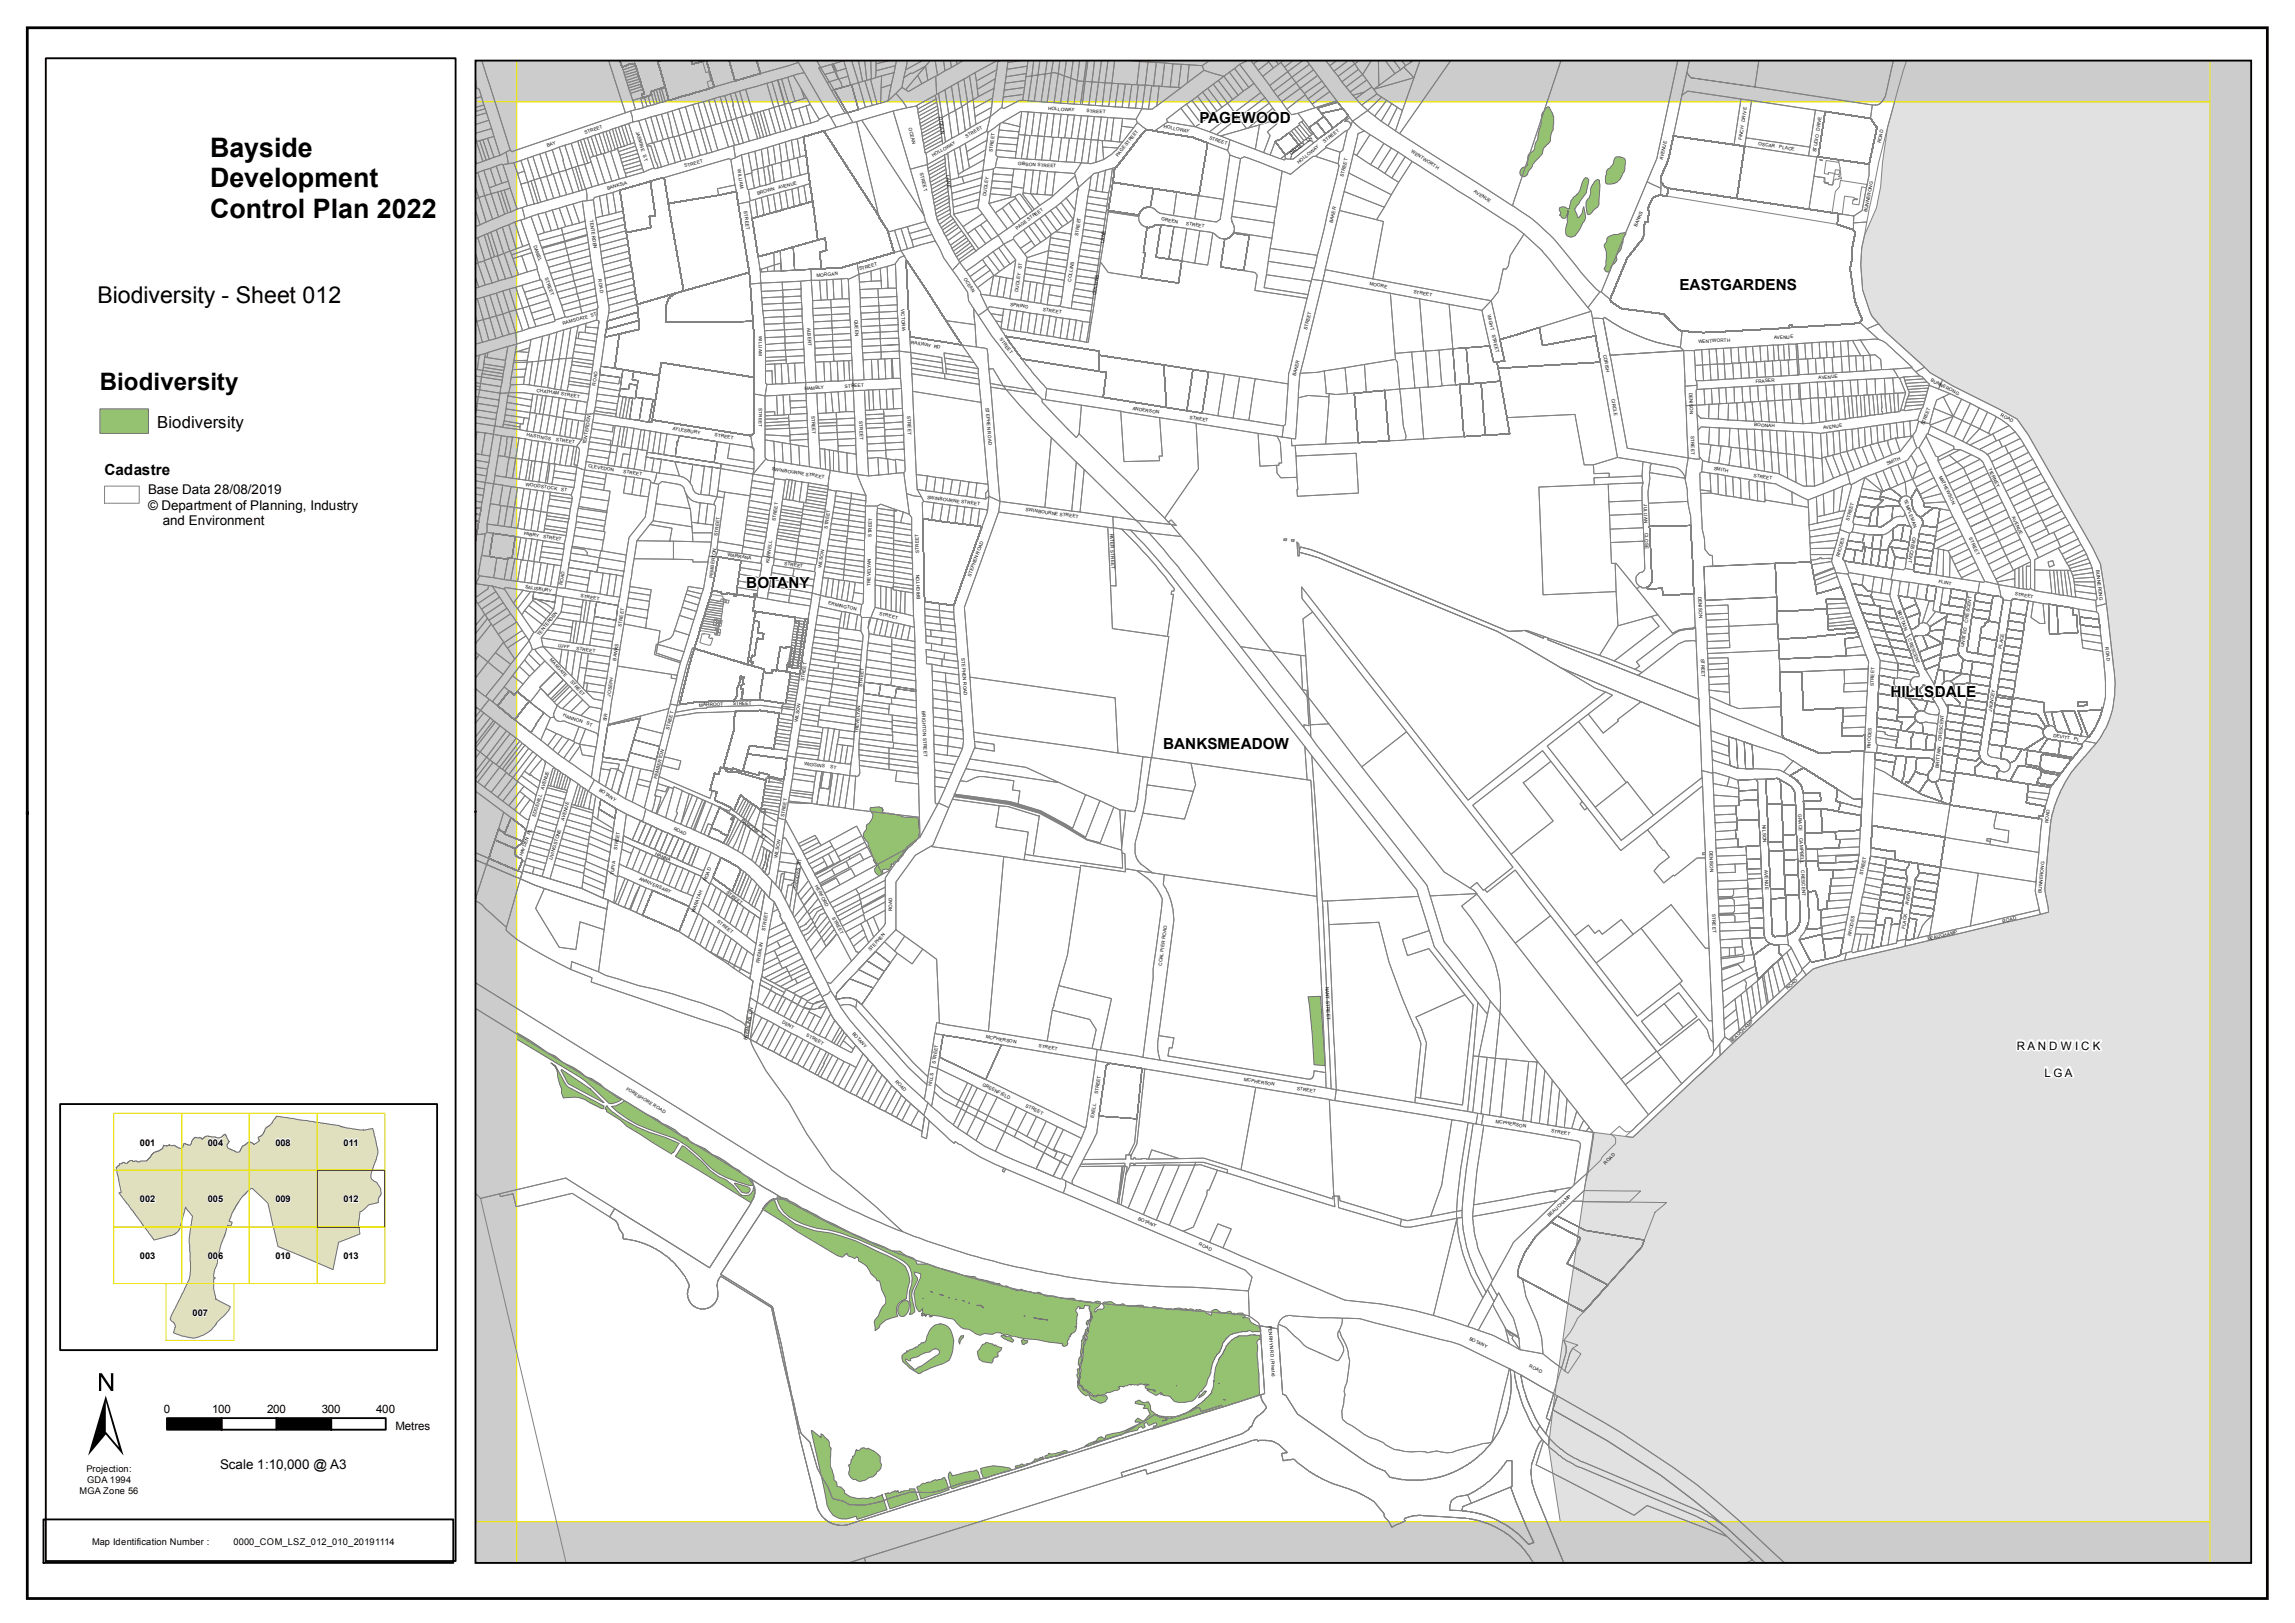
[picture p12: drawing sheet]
<svg xmlns="http://www.w3.org/2000/svg" width="420mm" height="297mm" viewBox="0 0 420 297" stroke-linecap="round" stroke-linejoin="round" font-family="sans-serif">
<defs><g id="words">
<text font-size="21.4" x="16.1" y="266.5">±</text>
<g font-size="4.9">
<text x="38.5" y="28.7">Bayside</text>
<text x="38.5" y="34.3">Development</text>
<text x="38.5" y="40">Control Plan 2022</text>
</g>
<text font-size="4.4" x="18.3" y="71.4">Biodiversity</text>
<text font-size="4.2" x="17.9" y="55.4">Biodiversity - Sheet 012</text>
<text font-size="3" x="28.8" y="78.3">Biodiversity</text>
<g font-size="2.8">
<text x="219.6" y="22.6">PAGEWOOD</text>
<text x="307.5" y="53">EASTGARDENS</text>
<text x="19.1" y="87">Cadastre</text>
<text x="136.6" y="107.7">BOTANY</text>
<text x="346.1" y="127.6">HILLSDALE</text>
<text x="212.9" y="137.2">BANKSMEADOW</text>
</g>
<g font-size="2.5">
<text x="27.1" y="90.5">Base Data 28/08/2019</text>
<text x="27.1" y="93.3">© Department of Planning, Industry</text>
<text x="29.8" y="96.1">and Environment</text>
<text x="40.3" y="268.9">Scale 1:10,000 @ A3</text>
</g>
<g font-size="2.1">
<text x="369.2" y="192.2">R A N D W I C K</text>
<text x="374.3" y="197.1">L G A</text>
<text x="30" y="258.6">0</text>
<text x="38.8" y="258.6">100</text>
<text x="48.9" y="258.6">200</text>
<text x="58.9" y="258.6">300</text>
<text x="68.9" y="258.6">400</text>
<text x="72.4" y="261.7">Metres</text>
</g>
<g font-size="1.7">
<text x="25.6" y="209.7">001</text>
<text x="38.1" y="209.7">004</text>
<text x="50.4" y="209.7">008</text>
<text x="62.9" y="209.7">011</text>
<text x="25.6" y="220.1">002</text>
<text x="38.1" y="220.1">005</text>
<text x="50.4" y="220.1">009</text>
<text x="62.9" y="220.1">012</text>
<text x="25.6" y="230.6">003</text>
<text x="38.1" y="230.6">006</text>
<text x="50.4" y="230.6">010</text>
<text x="62.9" y="230.6">013</text>
<text x="35.3" y="241">007</text>
<text x="15.8" y="269.4">Projection:</text>
<text x="14.6" y="273.5">MGA Zone 56</text>
<text x="16" y="271.5">GDA 1994</text>
<text x="16.9" y="282.9">Map Identification Number :</text>
<text x="42.8" y="282.9">0000_COM_LSZ_012_010_20191114</text>
</g>
<g font-size=".8">
<text x="166.3" y="23.4" transform="rotate(76 166.3 23.4)">OCEAN</text>
<text x="171.9" y="21.5" transform="rotate(81 171.9 21.5)">OCEAN</text>
<text x="191.9" y="20.1" transform="rotate(4 191.9 20.1)">HOLLOWAY</text>
<text x="198.9" y="20.6" transform="rotate(4 198.9 20.6)">STREET</text>
<text x="213" y="23.4" transform="rotate(11 213 23.4)">HOLLOWAY</text>
<text x="319.4" y="22.3" transform="rotate(-81 319.4 22.3)">DRIVE</text>
<text x="333.1" y="24" transform="rotate(-81 333.1 24)">DRIVE</text>
<text x="100.2" y="26.9" transform="rotate(-19 100.2 26.9)">BAY</text>
<text x="107.1" y="24.5" transform="rotate(-19 107.1 24.5)">STREET</text>
<text x="116.4" y="24.2" transform="rotate(73 116.4 24.2)">JASMINE</text>
<text x="117.7" y="28.5" transform="rotate(73 117.7 28.5)">ST</text>
<text x="170.8" y="28.7" transform="rotate(-30 170.8 28.7)">HOLLOWAY</text>
<text x="176.9" y="25.2" transform="rotate(-30 176.9 25.2)">STREET</text>
<text x="181.7" y="27.9" transform="rotate(-82 181.7 27.9)">STREET</text>
<text x="204.7" y="28.8" transform="rotate(-51 204.7 28.8)">PAGE STREET</text>
<text x="221.4" y="25.4" transform="rotate(20 221.4 25.4)">STREET</text>
<text x="236.4" y="28.4" transform="rotate(-37 236.4 28.4)">DALLEY LN</text>
<text x="237.8" y="30" transform="rotate(-38 237.8 30)">HOLLOWAY</text>
<text x="242.5" y="26.3" transform="rotate(-38 242.5 26.3)">STREET</text>
<text x="258.3" y="27.9" transform="rotate(33 258.3 27.9)">WENTWORTH</text>
<text x="304.5" y="29.3" transform="rotate(-78 304.5 29.3)">AVENUE</text>
<text x="318.9" y="25.7" transform="rotate(-81 318.9 25.7)">FINCH</text>
<text x="321.9" y="26.6" transform="rotate(9 321.9 26.6)">OSCAR</text>
<text x="325.7" y="27.1" transform="rotate(9 325.7 27.1)">PLACE</text>
<text x="332.5" y="27.9" transform="rotate(-81 332.5 27.9)">STUDIO</text>
<text x="344.3" y="26.2" transform="rotate(-79 344.3 26.2)">ROAD</text>
<text x="111.3" y="34.8" transform="rotate(-16 111.3 34.8)">BANKSIA</text>
<text x="125.4" y="30.6" transform="rotate(-16 125.4 30.6)">STREET</text>
<text x="135" y="31" transform="rotate(82 135 31)">WILLIAM</text>
<text x="138.7" y="35.7" transform="rotate(-16 138.7 35.7)">BROWN</text>
<text x="142.6" y="34.6" transform="rotate(-16 142.6 34.6)">AVENUE</text>
<text x="168.4" y="31.7" transform="rotate(76 168.4 31.7)">STREET</text>
<text x="173.2" y="32.1" transform="rotate(84 173.2 32.1)">LANE</text>
<text x="180.5" y="35.9" transform="rotate(-82 180.5 35.9)">DUDLEY</text>
<text x="186.3" y="30.2" transform="rotate(4 186.3 30.2)">GIBSON STREET</text>
<text x="246" y="32.4" transform="rotate(-77 246 32.4)">STREET</text>
<text x="269.8" y="35.2" transform="rotate(33 269.8 35.2)">AVENUE</text>
<text x="108" y="40.3" transform="rotate(82 108 40.3)">TENTERDEN</text>
<text x="136.2" y="38.6" transform="rotate(82 136.2 38.6)">STREET</text>
<text x="212.6" y="40.4" transform="rotate(10 212.6 40.4)">GREEN</text>
<text x="217.1" y="41.1" transform="rotate(10 217.1 41.1)">STREET</text>
<text x="244" y="40.8" transform="rotate(-77 244 40.8)">BAKER</text>
<text x="299.7" y="41.5" transform="rotate(-67 299.7 41.5)">BANKS</text>
<text x="341.9" y="38.8" transform="rotate(-79 341.9 38.8)">BUNNERONG</text>
<text x="97.6" y="45" transform="rotate(71 97.6 45)">DANIEL</text>
<text x="186.2" y="42" transform="rotate(-36 186.2 42)">PAGE STREET</text>
<text x="197.4" y="43.3" transform="rotate(-81 197.4 43.3)">STREET</text>
<text x="202.1" y="44.5" transform="rotate(-81 202.1 44.5)">LANE</text>
<text x="99.7" y="50.9" transform="rotate(71 99.7 50.9)">STREET</text>
<text x="109.5" y="51.1" transform="rotate(82 109.5 51.1)">ROAD</text>
<text x="149.5" y="50.7" transform="rotate(-5 149.5 50.7)">MORGAN</text>
<text x="157.4" y="49.5" transform="rotate(-17 157.4 49.5)">STREET</text>
<text x="176.4" y="51.1" transform="rotate(57 176.4 51.1)">OCEAN</text>
<text x="186.4" y="53.4" transform="rotate(-82 186.4 53.4)">DUDLEY</text>
<text x="187" y="49.2" transform="rotate(-82 187 49.2)">ST</text>
<text x="196.1" y="51.5" transform="rotate(-81 196.1 51.5)">COLLINS</text>
<text x="200.6" y="54" transform="rotate(-81 200.6 54)">COLLINS</text>
<text x="250.7" y="52.2" transform="rotate(10 250.7 52.2)">MOORE</text>
<text x="258.8" y="53.7" transform="rotate(10 258.8 53.7)">STREET</text>
<text x="103.1" y="59.5" transform="rotate(-16 103.1 59.5)">RAMSGATE ST</text>
<text x="156.5" y="58.5" transform="rotate(87 156.5 58.5)">QUEEN</text>
<text x="165" y="56.6" transform="rotate(87 165 56.6)">VICTORIA</text>
<text x="185" y="56" transform="rotate(9 185 56)">SPRING</text>
<text x="190.9" y="56.9" transform="rotate(9 190.9 56.9)">STREET</text>
<text x="272.3" y="57.7" transform="rotate(77 272.3 57.7)">WIGHT</text>
<text x="138.9" y="61.6" transform="rotate(90 138.9 61.6)">WILLIAM</text>
<text x="147.8" y="60" transform="rotate(87 147.8 60)">ALBERT</text>
<text x="166.8" y="63" transform="rotate(9 166.8 63)">RAILWAY RD</text>
<text x="183" y="62.1" transform="rotate(53 183 62.1)">STREET</text>
<text x="239.3" y="60.5" transform="rotate(-76 239.3 60.5)">STREET</text>
<text x="273.1" y="61.2" transform="rotate(77 273.1 61.2)">STREET</text>
<text x="293.5" y="64.9" transform="rotate(80 293.5 64.9)">CORISH</text>
<text x="310.9" y="62.8" transform="rotate(-3 310.9 62.8)">WENTWORTH</text>
<text x="324.8" y="62.1" transform="rotate(-3 324.8 62.1)">AVENUE</text>
<text x="98.2" y="71.7" transform="rotate(8 98.2 71.7)">CHATHAM STREET</text>
<text x="109" y="70.6" transform="rotate(-81 109 70.6)">ROAD</text>
<text x="147.3" y="71.4" transform="rotate(-3 147.3 71.4)">HAMBLY</text>
<text x="154.7" y="71" transform="rotate(-3 154.7 71)">STREET</text>
<text x="237.3" y="68.8" transform="rotate(-76 237.3 68.8)">BAKER</text>
<text x="309.3" y="71.9" transform="rotate(88 309.3 71.9)">DENISON</text>
<text x="321.4" y="70.1" transform="rotate(-3 321.4 70.1)">FRASER</text>
<text x="332.9" y="69.4" transform="rotate(-3 332.9 69.4)">AVENUE</text>
<text x="353.4" y="69.8" transform="rotate(26 353.4 69.8)">BUNNERONG</text>
<text x="138.9" y="74.7" transform="rotate(90 138.9 74.7)">STREET</text>
<text x="148.6" y="76.1" transform="rotate(87 148.6 76.1)">STREET</text>
<text x="157.3" y="77.1" transform="rotate(87 157.3 77.1)">STREET</text>
<text x="166.1" y="76.2" transform="rotate(87 166.1 76.2)">STREET</text>
<text x="180.4" y="74.6" transform="rotate(85 180.4 74.6)">STEPHEN ROAD</text>
<text x="207.3" y="75" transform="rotate(9 207.3 75)">ANDERSON</text>
<text x="217.8" y="76.6" transform="rotate(9 217.8 76.6)">STREET</text>
<text x="295" y="73.1" transform="rotate(80 295 73.1)">CIRCLE</text>
<text x="352.3" y="77.9" transform="rotate(-70 352.3 77.9)">STREET</text>
<text x="366.2" y="76.2" transform="rotate(26 366.2 76.2)">ROAD</text>
<text x="96.4" y="79.9" transform="rotate(9 96.4 79.9)">HASTINGS</text>
<text x="101.8" y="80.7" transform="rotate(9 101.8 80.7)">STREET</text>
<text x="107.3" y="81.4" transform="rotate(-81 107.3 81.4)">TENTERDEN</text>
<text x="123.1" y="78.7" transform="rotate(9 123.1 78.7)">AYLESBURY</text>
<text x="130.8" y="79.9" transform="rotate(9 130.8 79.9)">STREET</text>
<text x="309.5" y="79.8" transform="rotate(88 309.5 79.8)">STREET</text>
<text x="321.2" y="78" transform="rotate(3 321.2 78)">BOONAH</text>
<text x="333.8" y="78.6" transform="rotate(-8 333.8 78.6)">AVENUE</text>
<text x="96.2" y="88.9" transform="rotate(8 96.2 88.9)">WOODSTOCK</text>
<text x="102.7" y="89.9" transform="rotate(8 102.7 89.9)">ST</text>
<text x="107.6" y="85.6" transform="rotate(9 107.6 85.6)">CLEVEDON</text>
<text x="114.1" y="86.6" transform="rotate(9 114.1 86.6)">STREET</text>
<text x="141.3" y="86.1" transform="rotate(9 141.3 86.1)">SWINBOURNE STREET</text>
<text x="313.8" y="86" transform="rotate(9 313.8 86)">SMITH</text>
<text x="321" y="87.3" transform="rotate(9 321 87.3)">STREET</text>
<text x="345.6" y="85.1" transform="rotate(-22 345.6 85.1)">SMITH</text>
<text x="355" y="87.2" transform="rotate(64 355 87.2)">MATHEWSON</text>
<text x="364" y="85.9" transform="rotate(64 364 85.9)">TIERNEY</text>
<text x="142" y="95.5" transform="rotate(-81 142 95.5)">STREET</text>
<text x="169.7" y="91.3" transform="rotate(7 169.7 91.3)">SWINBOURNE STREET</text>
<text x="187.8" y="93.6" transform="rotate(8 187.8 93.6)">SWINBOURNE STREET</text>
<text x="300.9" y="92.3" transform="rotate(88 300.9 92.3)">JULLIAN</text>
<text x="338.6" y="95.3" transform="rotate(-75 338.6 95.3)">STREET</text>
<text x="348.6" y="91.5" transform="rotate(70 348.6 91.5)">TEMPLEMAN</text>
<text x="368.3" y="94.7" transform="rotate(64 368.3 94.7)">AVENUE</text>
<text x="95.9" y="97.9" transform="rotate(8 95.9 97.9)">FABRY</text>
<text x="99.4" y="98.5" transform="rotate(8 99.4 98.5)">STREET</text>
<text x="131.4" y="98.1" transform="rotate(-83 131.4 98.1)">STREET</text>
<text x="133.2" y="101.8" transform="rotate(9 133.2 101.8)">WARRANA</text>
<text x="151.5" y="96.8" transform="rotate(-81 151.5 96.8)">STREET</text>
<text x="159.6" y="98.3" transform="rotate(-89 159.6 98.3)">STREET</text>
<text x="168.3" y="101.2" transform="rotate(-91 168.3 101.2)">STREET</text>
<text x="203.2" y="97.7" transform="rotate(87 203.2 97.7)">PATER STREET</text>
<text x="301.1" y="97.5" transform="rotate(88 301.1 97.5)">CLOSE</text>
<text x="350.2" y="98.3" transform="rotate(100 350.2 98.3)">CRESCENT</text>
<text x="360.4" y="98.5" transform="rotate(64 360.4 98.5)">STREET</text>
<text x="96.2" y="107.7" transform="rotate(9 96.2 107.7)">SALISBURY</text>
<text x="103" y="107" transform="rotate(-80 103 107)">ROAD</text>
<text x="130.5" y="105.8" transform="rotate(-83 130.5 105.8)">PEMBERTON</text>
<text x="140.8" y="103" transform="rotate(-81 140.8 103)">KURNELL</text>
<text x="143.6" y="103.4" transform="rotate(9 143.6 103.4)">STREET</text>
<text x="150.4" y="104" transform="rotate(-81 150.4 104)">WILSON</text>
<text x="159.3" y="107.2" transform="rotate(-89 159.3 107.2)">TREVELYAN</text>
<text x="177.7" y="105.6" transform="rotate(-70 177.7 105.6)">STEPHEN ROAD</text>
<text x="336.8" y="102" transform="rotate(-75 336.8 102)">RHODES</text>
<text x="354.9" y="106.7" transform="rotate(9 354.9 106.7)">FLINT</text>
<text x="383.7" y="104.3" transform="rotate(83 383.7 104.3)">BUNNERONG</text>
<text x="106.3" y="109.3" transform="rotate(9 106.3 109.3)">STREET</text>
<text x="151.6" y="110.7" transform="rotate(12 151.6 110.7)">ERMINGTON</text>
<text x="160.9" y="112.6" transform="rotate(12 160.9 112.6)">STREET</text>
<text x="168.4" y="109.7" transform="rotate(-91 168.4 109.7)">BRIGHTON</text>
<text x="310.9" y="109.2" transform="rotate(87 310.9 109.2)">DENISON</text>
<text x="347.4" y="111.8" transform="rotate(70 347.4 111.8)">BRITTAIN</text>
<text x="360.3" y="114" transform="rotate(-81 360.3 114)">CRESCENT</text>
<text x="368.8" y="108.9" transform="rotate(9 368.8 108.9)">STREET</text>
<text x="98.8" y="116.4" transform="rotate(-51 98.8 116.4)">TENTERDEN</text>
<text x="102.2" y="118.4" transform="rotate(9 102.2 118.4)">LUFF</text>
<text x="105.5" y="118.9" transform="rotate(9 105.5 118.9)">STREET</text>
<text x="113.8" y="114.8" transform="rotate(-81 113.8 114.8)">STREET</text>
<text x="349.3" y="117" transform="rotate(70 349.3 117)">CRESCENT</text>
<text x="359.5" y="118.5" transform="rotate(-81 359.5 118.5)">UNSTED</text>
<text x="366.5" y="118.9" transform="rotate(-81 366.5 118.9)">PLACE</text>
<text x="385.4" y="118.5" transform="rotate(83 385.4 118.5)">ROAD</text>
<text x="100.6" y="120.9" transform="rotate(47 100.6 120.9)">MARGATE</text>
<text x="104.4" y="124.9" transform="rotate(47 104.4 124.9)">STREET</text>
<text x="112.8" y="120.9" transform="rotate(-81 112.8 120.9)">BANKS</text>
<text x="147.2" y="124.7" transform="rotate(-81 147.2 124.7)">STREET</text>
<text x="157.9" y="125.8" transform="rotate(-85 157.9 125.8)">STREET</text>
<text x="176" y="120.5" transform="rotate(86 176 120.5)">STEPHEN ROAD</text>
<text x="311.4" y="120.6" transform="rotate(87 311.4 120.6)">STREET</text>
<text x="343" y="125.6" transform="rotate(-87 343 125.6)">STREET</text>
<text x="103" y="131.2" transform="rotate(19 103 131.2)">HANNON</text>
<text x="111.8" y="127.5" transform="rotate(-81 111.8 127.5)">JOSEPH</text>
<text x="128" y="129.4" transform="rotate(-2 128 129.4)">MAHROOT</text>
<text x="134.2" y="129.1" transform="rotate(-2 134.2 129.1)">STREET</text>
<text x="168.8" y="130.2" transform="rotate(87 168.8 130.2)">BRIGHTON STREET</text>
<text x="364.6" y="130.3" transform="rotate(-81 364.6 130.3)">JAUNCEY</text>
<text x="107.3" y="132.6" transform="rotate(19 107.3 132.6)">ST</text>
<text x="111" y="132.1" transform="rotate(-81 111 132.1)">SIR</text>
<text x="122.5" y="133.7" transform="rotate(-76 122.5 133.7)">STREET</text>
<text x="146" y="132.2" transform="rotate(-81 146 132.2)">WILSON</text>
<text x="157.1" y="134.2" transform="rotate(-85 157.1 134.2)">TREVELYAN</text>
<text x="342.5" y="136.9" transform="rotate(-87 342.5 136.9)">RHODES</text>
<text x="355.5" y="135.7" transform="rotate(-84 355.5 135.7)">CRESCENT</text>
<text x="375.9" y="134.8" transform="rotate(10 375.9 134.8)">DEVITT</text>
<text x="379.6" y="135.5" transform="rotate(10 379.6 135.5)">PL</text>
<text x="120.3" y="142.6" transform="rotate(-76 120.3 142.6)">PEMBERTON</text>
<text x="147.2" y="140.1" transform="rotate(8 147.2 140.1)">WIGGINS</text>
<text x="152" y="140.7" transform="rotate(8 152 140.7)">ST</text>
<text x="355" y="140.6" transform="rotate(-84 355 140.6)">BRITTAIN</text>
<text x="98" y="149.6" transform="rotate(-73 98 149.6)">EDGEHILL</text>
<text x="99.5" y="144.6" transform="rotate(-73 99.5 144.6)">AVENUE</text>
<text x="109.6" y="144.8" transform="rotate(34 109.6 144.8)">BOTANY</text>
<text x="143.6" y="149.6" transform="rotate(-81 143.6 149.6)">STREET</text>
<text x="329.2" y="149.1" transform="rotate(87 329.2 149.1)">GRACE</text>
<text x="103.3" y="150.3" transform="rotate(-73 103.3 150.3)">AVENUE</text>
<text x="113" y="155.7" transform="rotate(-82 113 155.7)">STREET</text>
<text x="123.3" y="151.9" transform="rotate(24 123.3 151.9)">ROAD</text>
<text x="135.6" y="150.2" transform="rotate(38 135.6 150.2)">RANCOM</text>
<text x="139.2" y="153.1" transform="rotate(38 139.2 153.1)">ST</text>
<text x="312.9" y="155.8" transform="rotate(88 312.9 155.8)">DENISON</text>
<text x="322.6" y="151.1" transform="rotate(87 322.6 151.1)">NILSON</text>
<text x="329.4" y="153.4" transform="rotate(87 329.4 153.4)">CAMPBELL</text>
<text x="375" y="150.7" transform="rotate(-84 375 150.7)">ROAD</text>
<text x="95.7" y="156.7" transform="rotate(-70 95.7 156.7)">HAYDEN PL</text>
<text x="101.1" y="157.5" transform="rotate(-73 101.1 157.5)">LIVINGSTONE</text>
<text x="112.4" y="160.1" transform="rotate(-82 112.4 160.1)">TUPIA</text>
<text x="117" y="161.1" transform="rotate(24 117 161.1)">ANNIVERSARY</text>
<text x="119.9" y="156.6" transform="rotate(23 119.9 156.6)">HANNA</text>
<text x="129.3" y="161.3" transform="rotate(-69 129.3 161.3)">ROAD</text>
<text x="142.4" y="157.1" transform="rotate(-81 142.4 157.1)">WILSON</text>
<text x="323" y="159.3" transform="rotate(87 323 159.3)">AVENUE</text>
<text x="329.7" y="159.3" transform="rotate(87 329.7 159.3)">CRESCENT</text>
<text x="341.1" y="160.2" transform="rotate(-79 341.1 160.2)">STREET</text>
<text x="127.1" y="167.1" transform="rotate(-69 127.1 167.1)">WARATAH</text>
<text x="132.9" y="163.6" transform="rotate(36 132.9 163.6)">STREET</text>
<text x="145.8" y="162.5" transform="rotate(-80 145.8 162.5)">GEDDES ST</text>
<text x="149.2" y="162.3" transform="rotate(62 149.2 162.3)">HERFORD</text>
<text x="163.3" y="166.8" transform="rotate(-90 163.3 166.8)">ROAD</text>
<text x="313.4" y="167.3" transform="rotate(88 313.4 167.3)">STREET</text>
<text x="349.4" y="165.6" transform="rotate(-82 349.4 165.6)">AVENUE</text>
<text x="373.8" y="163.4" transform="rotate(-84 373.8 163.4)">BUNNERONG</text>
<text x="131.3" y="168.9" transform="rotate(37 131.3 168.9)">STREET</text>
<text x="140.1" y="170.4" transform="rotate(-80 140.1 170.4)">STREET</text>
<text x="152.3" y="168" transform="rotate(62 152.3 168)">STREET</text>
<text x="338.9" y="171.4" transform="rotate(-79 338.9 171.4)">RHODES</text>
<text x="348.8" y="170.1" transform="rotate(-82 348.8 170.1)">FLACK</text>
<text x="353" y="172.2" transform="rotate(-13 353 172.2)">BEAUCHAMP</text>
<text x="366.7" y="168.9" transform="rotate(-13 366.7 168.9)">ROAD</text>
<text x="139.1" y="176.4" transform="rotate(-80 139.1 176.4)">FREMLIN</text>
<text x="159.4" y="174.2" transform="rotate(-47 159.4 174.2)">STEPHEN</text>
<text x="212.7" y="176.8" transform="rotate(-82 212.7 176.8)">COAL PIER ROAD</text>
<text x="242.7" y="180.7" transform="rotate(87 242.7 180.7)">NANT STREET</text>
<text x="327.3" y="181.3" transform="rotate(-43 327.3 181.3)">ROAD</text>
<text x="136.8" y="190.5" transform="rotate(-80 136.8 190.5)">FREMLINS LN</text>
<text x="143.2" y="187.3" transform="rotate(28 143.2 187.3)">DENT</text>
<text x="147.6" y="189.7" transform="rotate(28 147.6 189.7)">STREET</text>
<text x="156" y="189.2" transform="rotate(48 156 189.2)">BOTANY</text>
<text x="180.5" y="190.1" transform="rotate(10 180.5 190.1)">MCPHERSON</text>
<text x="190.2" y="191.7" transform="rotate(10 190.2 191.7)">STREET</text>
<text x="317" y="190.9" transform="rotate(-43 317 190.9)">BEAUCHAMP</text>
<text x="171.2" y="194.7" transform="rotate(-80 171.2 194.7)">STREET</text>
<text x="227.7" y="197.9" transform="rotate(9 227.7 197.9)">MCPHERSON</text>
<text x="114.6" y="199.5" transform="rotate(32 114.6 199.5)">FORESHORE ROAD</text>
<text x="163.8" y="198" transform="rotate(48 163.8 198)">ROAD</text>
<text x="170.6" y="198.8" transform="rotate(-80 170.6 198.8)">HILLS</text>
<text x="179.8" y="198.8" transform="rotate(26 179.8 198.8)">GREENFIELD</text>
<text x="187.7" y="202.6" transform="rotate(26 187.7 202.6)">STREET</text>
<text x="201" y="200.3" transform="rotate(-81 201 200.3)">STREET</text>
<text x="237.4" y="199.5" transform="rotate(9 237.4 199.5)">STREET</text>
<text x="200.3" y="204.7" transform="rotate(-81 200.3 204.7)">EXELL</text>
<text x="273.8" y="205.5" transform="rotate(10 273.8 205.5)">MCPHERSON</text>
<text x="284" y="207.2" transform="rotate(10 284 207.2)">STREET</text>
<text x="293.9" y="213.2" transform="rotate(-43 293.9 213.2)">ROAD</text>
<text x="208.3" y="223.3" transform="rotate(23 208.3 223.3)">BOTANY</text>
<text x="283.7" y="222.8" transform="rotate(-43 283.7 222.8)">BEAUCHAMP</text>
<text x="219.4" y="228" transform="rotate(23 219.4 228)">ROAD</text>
<text x="232.2" y="242.8" transform="rotate(86 232.2 242.8)">PENRHYN RD (Private)</text>
<text x="269" y="245.3" transform="rotate(25 269 245.3)">BOTANY</text>
<text x="279.9" y="250.3" transform="rotate(25 279.9 250.3)">ROAD</text>
</g>
</g></defs>
<path d="M5 5.1h410.1v287.5h-410.1z" fill="none" stroke="#000" stroke-width=".51"/>
<path d="M87.1 11.1h325v275h-325z" fill-rule="evenodd" fill="#e1e1e1"/>
<path d="M87.1 11.1h325v275h-325z" fill-rule="evenodd" fill="#e1e1e1"/>
<path d="M87 11h267.5h-5.5l-3.4 12.3-1 6.4-.3 4.4-.8 3.9-2.2 5.1-.5 2.3-.1 3.1 .3 4.6 1.7 4.8 2.4 2.7 6.4 5.8 1.9 1.9 4 2.3 8.5 4.3 3.4 1.8 2 2.9 11.8 20.7 1.4 2.9a218.2 218.2 0 0 1 2.4 18.7 18.1 18.1 0 0 1-1.9 12.4l-1.2 1.8-2.1 2.3a22.3 22.3 0 0 0-6.6 15l-.6 7.3a10.2 10.2 0 0 0 .5 5.4v.9l-1.5 .4-36.6 8.6-5 1.4-1.4 1.2-31.6 29.6-7.3-.9-6.8 47.2-1.3 10.3 3.6 21.5h1.8h-201.9z" fill-rule="evenodd" fill="#fff"/>
<path d="M349 11l-3.4 12.3-1 6.4-.3 4.4-.8 3.9-2.2 5.1-.5 2.3-.1 3.1 .3 4.6 1.4 4.1 .3 .7 2.4 2.7 6.4 5.8 1.9 1.9 4 2.3 8.5 4.3 3.4 1.8 2 2.9 11.8 20.7 1.4 2.9a218.2 218.2 0 0 1 2.4 18.7 18.1 18.1 0 0 1-1.9 12.4l-1.2 1.8-2.1 2.3a22.3 22.3 0 0 0-6.6 15l-.6 7.3a10.2 10.2 0 0 0 .5 5.4v.9l-1.5 .4-36.6 8.6-5 1.4-1.4 1.2-31.6 29.6-7.3-.9-6.8 47.2-1.3 10.3 3.3 21.5" fill="none" stroke="#828282" stroke-width=".18"/>
<path d="M295.1 11h7.2zM296.2 11h.6zM302.9 11h4.7zM287.4 11h3.8zM239.5 182.5l2.3-.1 .8 12.7-2-.2-.4-5.6zM159.4 147.8h1a.73 .73 0 0 1 .9 .1l.2-.1 .1 .4 .1 .1-.1 .1v.3l.5 .2h.7l.2 .1 1.6 .2a3.5 3.5 0 0 0 2.3 .4l.2 .1a.77 .77 0 0 1 1.1 .8l.1 1.2a2.41 2.41 0 0 1-1.1 2.8l-1.4 1.2-.5 1-.7 .5-.2 .6h-.6l-.3 .5-.4-.1 .2 .4-.3 .1 .1 .2a.74 .74 0 0 1-1 .2l-.4 .1v.7l-.6 .3a.85 .85 0 0 1-.9-.6l-.1-.2a.73 .73 0 0 1 .4-.8l-.6-1.2 .1-.2-1.1-2.4a1.61 1.61 0 0 0-.6-1.3 1.33 1.33 0 0 1 .3-1.7l.1-.8 .3-.2 .4-.4a1.49 1.49 0 0 0 .3-1.5l-.2-.4a.48 .48 0 0 1-.1-.7zM294.3 43.4a2.4 2.4 0 0 1 2-.5l.5-.2 .8-.1v.2l-.4 .7-.1 .9-.3 1.2-.3 .4a1.2 1.2 0 0 0-.5 1.5l-.4 .7a1.48 1.48 0 0 0-.8 1.3 .55 .55 0 0 1-1 0l-.1-.3 .1-.2a1.34 1.34 0 0 0 .2-1.3l.1-1.6-.4-1.2a1.46 1.46 0 0 0 .5-1.2zM292.1 33.1l.4-.2 .3 .1 .1 1.2-.2 2.6a1.3 1.3 0 0 1-.7 1.5 2.15 2.15 0 0 1-1.3 1l-.3-1.4a1.63 1.63 0 0 1 .6-1.7l.2-.9a2.73 2.73 0 0 1 .9-2.2zM289.9 32.9l.4-.4 .3 .1 .3 .3-.5 2.3-2.1 3a1.41 1.41 0 0 0 .5 1.2v.5a2.08 2.08 0 0 0 1.1-1.9v-.1l.3 1.1 .1 .9-.2 .5-1.8 2.8-.7 .2-.7-.2-.3-.4v-1l.4-1.2-.1-.4 .2-1.6-.1-.1v.5l-.3 .8-.2 .2h-.4l-.2-.2-.1-.3h-.3v-.2l.2-.1v-.3l-.2-.5v-.4l.5-.1 1.4 .3v-.6a3.3 3.3 0 0 1 1.5-2.2l.4-.6zM295.6 29l.2-.2a1.93 1.93 0 0 1 1.7 .3 4.6 4.6 0 0 1-1.2 4l-.7 .5h-.2a1.68 1.68 0 0 1-1.5-.2v-1.1l.4-1.2a2.3 2.3 0 0 0 1.2-1.9zM282.9 19.9l.6-.3a4 4 0 0 1 .9 3.6v.6a2.74 2.74 0 0 0-.6 2l-.5 .6a1.99 1.99 0 0 0-1 1.8l-.1 .2a7.7 7.7 0 0 0-2 2.5l-.3 .3a1.4 1.4 0 0 1-.9 1.1 .89 .89 0 0 1-.7-.9 .89 .89 0 0 1 .9-.8 .97 .97 0 0 0 .5-1.3 1.19 1.19 0 0 1 .8-1.5l.1-.1a1.79 1.79 0 0 0 .4-1.4l.1-.1a2.43 2.43 0 0 0 .5-1.6v-.3a7.8 7.8 0 0 0 .6-3.3zM302.2 12.1l.4-.3 .6 .6v.4a1.76 1.76 0 0 1 0 1.7v.1a.68 .68 0 0 1-.4 .6 .68 .68 0 0 1-.7 0l-.4-.2-.2-.6a.48 .48 0 0 0 .2-.8 .83 .83 0 0 1 .4-1.1z" fill-rule="evenodd" fill="#95c270" stroke="#6e6e6e" stroke-width=".18"/>
<path d="M87 176.9v11.8zM87 174.4v10.1l2.3 1.5-1.4-.4-.9-.7zM162 273.4h.4l.2-.1 .2 .1 .9-.3 .1-.2 .3 .1 .1 .2 .1-.3h.1v.3l.3 .1 .3-.1v-.2l.1 .1 .5-.2h.8l.1-.3h1l.6 1.9-5.2 1.7zM168.1 272.1h.3l.5-.5h.6l.1-.2h.5l1.2-.5 .3 .2 .1-.2 .8-.1v-.2l.4-.1 .9 2.2-5.2 1.7-.8-2.1zM173.9 269.4l.4 .6v.2l3.3-.8h.6l.6-.3 .3 .4 .4 1.4-5.2 1.7-.2-.4a4.9 4.9 0 0 1-.4-2.4zM179.5 268.9a7.3 7.3 0 0 1 4.9-.2l.5 .1 .2 .4-.9 .2-4.2 1.3-.4-1.1zM185.9 268.4l.8-.1 .4-.3 .2 .2h.8l-.2-.2a1.49 1.49 0 0 0 1.3-.5h.2l-.1-.2 .2-.2 .4 .1 .3-.1 .2-.3 .4 .1v-.2h.2v.5l-1.1 .3a10.9 10.9 0 0 1-3.9 1.2l-.1-.1zM191.3 266.6l.5-.2 .3-.3 .4 .1 1.5-.3a1.75 1.75 0 0 1 1.4-.3l.1 .2-.8 .2-.3 .2-.1-.1-1.3 .6-.3-.1-.9 .4h-.3zM156.7 265.6l.1-.1h.6l.3-.4 .5-.1 .4 .3 .3-.2a5.5 5.5 0 0 1 2.2 1.6v1.1l.3 .3-.2 .8-.3 .4-.3 .1-.2 .5-.6 .5-.6 .1-.8 .5-1 .2-.8-.4-.4 .1a1.27 1.27 0 0 1-.6-1.9l-.3-.7 .4-.3 .1-.8 .3-.3v-.2l.3-.2zM148.5 261.9h.2l1.6 1.3v-.7l.3 .2 1.2 1.3v.8l.4 .3-.2 3.3 .7 1.9v.6l.5 .5 .1 .8h.6l.7 .7v.4l1 .7 1.5 .4h1.8l.6-.3 .5 .2 1.5-.6 .9 2.7-5.5 1.8-.2-.6a4.1 4.1 0 0 1-4.2-.2l-.7-.9-.4-1a140.6 140.6 0 0 0-2.6-12.3zM219.7 255.4h.2l.7-.8 .2 .1-.5 .7-.9 .5zM210 254.5h.2zM179.9 246.2l.5-.2 .1-.3 1.2 .4 .4 .3v-.2h.2l.3 .3 .8 .3-.2 .4-.5 .4v.7l-.1 .1h-.4l-.4 .4v.4l-.2 .3-1.7-.2-.6-.4-.4-1.5zM187 245.5l.4-.3 .8 .4-.2 .3h-.3l-.2 .3-.4-.1zM176 244.6h.3l.1 .2-.4 .4-.3 .9a1.19 1.19 0 0 1 .3-1.5zM183.3 244.5h.4a1.36 1.36 0 0 0 1.2 .2l.2 .1 .1 .3 .4 .3-.2 .3-1.5-.6-.7-.5zM198.7 264.7l.6-.4 1.4-.5 .3-.5 .6-.3 .7 .3 .2-.5 1.3-.4a11.4 11.4 0 0 0 4.8-1.8v-.3l-.7 .1-.1-.3 .5-.5 1 .6 1.3-1.3-.5-1.1h-.8l.4-.5-1.9-.4 .1-.3 .7-.3 .6 .4 .5 .1 .2-.1h.4l.3 .6 .1 .9 1.3 1 1.1 .2h1.6a2.71 2.71 0 0 0 1.7-.5l.9-.2 .6-.5h.1l.3-.4 .5-.1 2.5-2.1 .1-.3 .5-.3-.1-.1 .3-.9 .1-1.2 .1 .1-.2-.1h.2a8.2 8.2 0 0 1 1-4.2l.6-.7 .1-.5 .7-1.3 .9-.9 .8-.4a2.32 2.32 0 0 1 1.6-.2h.5l.3-.2 2 .1-.1 .7a.71 .71 0 0 0-.5 1.2v1.9l.3 3 .1 4-3 1.1-16.7 5.3 .3-.4v-.2h.3l.3-.5-.2-.1-1.3 .5-.4-.6-.5 .2 .3 .6-.5 .3-.3-.4-.4 .3-.3 .4-1.5 .4a31.4 31.4 0 0 1-6 1.7l-1.3 .8zM223 253.3h.2zM224 256.2l.3 .1zM212.2 259.3l.9 .2zM213.4 259.6l.3 .2zM212.8 260.1l.8-.2zM199.1 242.9v.9l-.3 .2v.2a3.4 3.4 0 0 0-.4 2l-.3 2.2a1.54 1.54 0 0 1-.4 1.2v1.7l-.3 1.6 .2 .8h.3l.3 .7 .7 .2 .5 .5a1.32 1.32 0 0 0 1.3 .6l.2-.2h1.6l.2 .3a1.14 1.14 0 0 1-.7 1 1.14 1.14 0 0 1-1.2-.2l-1-.4-.4-.7-.4-.1-.2 .2-.9-.8a1.7 1.7 0 0 1-.6-1.9l.1-.6-.3-.6 .3-.3-.2-.8h.4v-.5a1.54 1.54 0 0 1 .2-1.7l.3-2.5-.1-.4 .3-.5-.1-.2 .5-.8v-.6l.3-.1zM165.1 248.2l.5-.5 .1 .1 .4-.3v-.2v.1l.5-.3 1.1-.3v-.2h.3l.2-.4 .5-.4 .3 .1 .1-.2h.3l.2-.5a3.1 3.1 0 0 1 2.6-2.9 2.4 2.4 0 0 1 2.2 2.1l.2 1a7.4 7.4 0 0 1-.8 3.6l-1.3 .7-2.2 .8-2.1 1a9.7 9.7 0 0 1-2.9-2.2zM165.8 248.8v.3l.3 .4 1.3 1.2 .7-.4a11.9 11.9 0 0 0 3-1.9l.6-.4 .4-.4-.3-.5-.5-.2-.6 .2-.5 .4-.7 .1-1 .4-.4 .4-1.5 .4 .1 .3h-.3zM170.1 241l.2-.1 .2 .2zM170.5 240.8l.1 .2-.1-.1zM169.4 240.8h.2l-.2 .2zM168.7 240.8l.2 .1zM168.9 240.7l.1 .1zM169.3 240.7l.1 .1zM168.8 240.7h.2zM168.7 240.5l.2 .1zM199.6 240.4l.1 .1a1.35 1.35 0 0 1-.4 1.5l-.1 .5h-.3l-.1-.3 .3-.4a.88 .88 0 0 0 .5-1.4zM165 238.5a.87 .87 0 0 1 1.4 0 2.29 2.29 0 0 1-.9 2.5h-.5a1.52 1.52 0 0 1 0-2.5zM140.1 220.5l.9-.8 .7-.3 .1 .2a5.2 5.2 0 0 0 2.6 3.6l1.2 .9 3.6 1.2a30.8 30.8 0 0 1 11.5 3.8 14.9 14.9 0 0 1 5 2.7 4.3 4.3 0 0 1 .4 4.3l-.1 1.6-.2 .2a2.05 2.05 0 0 0-1.4 3.1l-2.2 .7-1.1 .9-.2 .5-.7 .5-.2-1.6 .2-.4 .6-.7 .8-1.7 .6-.6v-.9a9.3 9.3 0 0 1-1.2-3.2h-.4l-.2-.5-.9-.8a3.6 3.6 0 0 0-2.3-2.4v-.4l-.3-.3-.4 .3-1.1-.4-.4-.4v-.2l-.8 .8-.8-.3-7.4-4.4-2.5-1.7-3.9-2.5zM142.3 219.1h.1l1.7 .4 .4 .3 2.3 1.4 .9 .3a164.3 164.3 0 0 0 12.9 6.3l2.6 1.2 1.6 .1a5.6 5.6 0 0 0 2.5 1.3l.4 .6 .1 .4 2-.1 1.5 .7 5 1.5 2.2 .3a2.41 2.41 0 0 0 1.5 .5l1.9 .4 .2 .2 .9 .1 .5 .5 .8-.1 1 .6 .5 .1a.87 .87 0 0 0 1.2-.1l1 .4h.5l.8 .4h.6v-.2h.2l.6 .2a1.46 1.46 0 0 0 1.4 .5h.9a8.1 8.1 0 0 0 3.1 .4h.4l.6 .4h.8l1.3 .4 .5-.1v.1l1.2-.3 .6 .2v.4l-1.1 .9v.5l.5-.5h.9l.2-.1 .1-.3-.2-.8 .3-.1h.4a1.82 1.82 0 0 1 1.9 .6l.5-.1a.61 .61 0 0 1 .9 0l.4 .1h2.8h.2l.1 .3 1.3 .1 .7-.2 .4 .2 1.9 .3 .8-.1 .3 .2 .2-.1v-.1l.7-.1 .7 .1h.7l.2 .1v.3v-.2l.3-.1a1.03 1.03 0 0 1 1.1 .2h.3v-.2l.9 .1 .2 .2 .6 .1 .2 .4 .5 .1 .3 .2 .2-.8a.94 .94 0 0 1 1.4 .1l.3 .2h.9l.7-.2a.47 .47 0 0 0 .7 .3l.2 .1-.1 .2 .5-.2a.99 .99 0 0 1 1.5 .5l-.1 .2h-.4h.6a.6 .6 0 0 1 .8 .6l.2 .4 1 .5a1.11 1.11 0 0 1 .7 1.1h-1.1a.64 .64 0 0 1-.8-.2h-.4l-.2 .2-1.4 .1-1.1 .2-.2 .2a.34 .34 0 0 0-.5 .3l-.7 .5-.2 .4a1.1 1.1 0 0 0-.5 1l-.2 .5a1.4 1.4 0 0 1-.8 1l-.8 1.5-.2 1.1v.7l-.5 1a2.86 2.86 0 0 1-.9 1.9l-1.5 1.9-.5 .4-1.4 .2h-1.1l-.8-.1-.8-.9-.3-.1-.9-.1-.2-.4-.3 .3v-.5l-.9 .6-1.6-1 .6-.1h-.5v-.2l-.4-.1v-.2l.1-.3h.5v-.2h-.6l-.1 .2-1-.2-.3 .2-1-.2-.3 .2v-.2l-1 .3-.3 .2-.2-.1h-.6l-.1 .1 .2 .3-.5 .3h-.4l-1.2 .5-.3-.1-.1 .2-.5 .3h-.9a.97 .97 0 0 1-1.4-.4l-.5-.2-.3-.3-.4-.1-.3-.5a1.13 1.13 0 0 1-.4-1.7v-1.8l.4-1.6 .2-2.4 .3-.5v-.9v.3l.2 .1 .1-.2 .1-.5-.3-.1 .4-.6a4.6 4.6 0 0 1 .6-2.3l.2-.7-.2-.3v-.3l-.1-.1 .1-.2h-.3l.1-.3-.3-.2 .3-.4-1-.2-.2 .6-.6-.1-.2 .1 .1-.3-.1-.1a.66 .66 0 0 0-.6 .5 .66 .66 0 0 0 .2 .7l.1 .3-.3 1.1v1.1h-.2h.2v.3a1.17 1.17 0 0 1-1 1l.2 .1-.3 .2-.2 .7-.3 .2v.3l.1 .2-.1 .3-.6 .3-.4-.3 .2-.1-.2-.2-.3 .1-4.4-.8-2.1-.1-1.8-.5h-.5l-1-.3-.2 .2-.9-.5h-.8l-.8 .3-1.4-.2-.8 .4-.7-.3-1.3-.8a2.54 2.54 0 0 1-2.5-1.5l-.4-.4-2.3-.5-1.8-.2-1.5-.4v-.9l-.4 .6h-.2l-.5-.5-.2-.7-.1-1a2.49 2.49 0 0 1 .2-2.3l.8-1.6 .1-.8-1.2-.3 .1 .5 .4 .5 .1 .4-.2 .3a4 4 0 0 0-.7 3.6l.4 1.9-.5 .5-.5 .1 .2-.6v-1.1a5.9 5.9 0 0 1 .2-3.8 4 4 0 0 0-1.6-4.4 51.6 51.6 0 0 0-13.7-5.6 16.2 16.2 0 0 1-7.1-2.4 5.3 5.3 0 0 1-2.2-3.7zM211.2 254.5l.2 .2v-.2zM210.9 254.4l.2 .1zM178.8 239h.7l.6 .5a1.2 1.2 0 0 0-1.3-.5zM177.3 238.5l.2 .1zM176.2 238.1l.4 .1zM174.9 237.9h.1zM173.6 237.5l.2 .1zM172 237l.7 .2-.3-.2zM170.3 236.4l.4 .2zM187.5 240.9h.1zM189.3 241.2l2.6 .5zM134.5 216.6l2.6 .8 .2 .3v.3a1.04 1.04 0 0 1-1.5 .3zM124.9 209.7a27.5 27.5 0 0 1 5.2 4.6l1.5 1.1a6.5 6.5 0 0 1 3.7 3 1.47 1.47 0 0 0 1.7 .5 1.47 1.47 0 0 0 .9-1.4h.3a4.1 4.1 0 0 1-.8 2.7l-13.8-8.5zM111 202.5h.2l.1 .2a22.8 22.8 0 0 0 10.5 5.5l2.5 1.1-1 1.7-.2-.1-.1 .4-8.3-5.1a11.9 11.9 0 0 0-3.7-2.7l.1-.4h-.3zM111.9 202.5a3.2 3.2 0 0 0 2.4-1l3.8 2.3 2.3 1.2 .9 .7 2.3 1.2 1.4 1.1 .8 .3 .8 .9 2.5 1.1 1.3 1.1 1.2 .5 2.7 1.8 1.1 .6 .8 .8 1.4 .8 .4 1.1h-.8a17.5 17.5 0 0 1-6.8-2.9l-1-1a17 17 0 0 0-8.9-5.7 20.5 20.5 0 0 1-8.6-4.9zM102.8 195.8l5.3 3.5 2.5 2.6-6.4-3.4-.3-.3-1.1-2.1zM100.9 194.6l.8 .5 1.6 3 .7 .9 6.6 3.5-.1 .5h-.3l-2.2-1.1a4.5 4.5 0 0 0-3.8-1l-1.1 .1-.3-.9v-.8l-.7-2.1a2.86 2.86 0 0 0-1.2-2.6zM91.4 188.5l.4-.3 .6 1zM92.3 188l.5 .1a48.9 48.9 0 0 1 7.5 4.6l1.3 .6 1.5 1.2 1.9 .9 1.2 .8 1.1 .9a8.3 8.3 0 0 1 3.4 2.1l2.3 1.7 .8 .4a2.98 2.98 0 0 1-2.4 .7 34.6 34.6 0 0 0-9-7.1l-8.7-5.2a2.09 2.09 0 0 1-1.4-1.7zM89.3 186.4v-.1l.5 .2-.5 1-.9 1-.3-.3zM87 184.3v.8l1.1 .9 1.1 .3-1 1.4-1.2 1.1v.3z" fill-rule="evenodd" fill="#95c270"/>
<g fill="none" stroke="#6e6e6e" stroke-width=".18">
<path d="M87 184.6l2.3 1.4-1.4-.4-.9-.6M87 185.3a4 4 0 0 0 2.1 .9l.1 .1-.6 .8a3.7 3.7 0 0 1-1.6 1.5M89.3 186.3l.5 .2-.5 1-.9 1-.3-.3zM91.4 188.5l.4-.3 .6 1zM92.3 188l.5 .1a49 49 0 0 1 7.5 4.6l1.3 .6 1.5 1.2 1.9 .9 1.2 .8 1.1 .9a8.3 8.3 0 0 1 3.4 2.1l2.3 1.7 .8 .4a2.98 2.98 0 0 1-2.4 .7 34.6 34.6 0 0 0-9-7.1l-8.7-5.2a2.09 2.09 0 0 1-1.4-1.7zM100.9 194.6l.8 .5 1.6 3 .7 .9 6.6 3.5-.1 .5h-.3l-2.2-1.1a4.5 4.5 0 0 0-3.8-1l-1.1 .1-.3-.9v-.8l-.7-2.1a2.86 2.86 0 0 0-1.2-2.6zM102.8 195.8l5.3 3.5 2.5 2.6-6.4-3.4-.3-.3-1.2-2.3zM111 202.5h.2l.1 .2a22.9 22.9 0 0 0 10.5 5.5l2.5 1.1-1 1.7-.2-.1-.1 .4-8.3-5.1a11.8 11.8 0 0 0-3.7-2.7l.1-.4h-.3zM111.9 202.5a3.2 3.2 0 0 0 2.4-1l3.8 2.3 2.3 1.2 .9 .7 2.3 1.2 1.4 1.1 .8 .3 .8 .9 2.5 1.1 1.3 1.1 1.2 .5 2.7 1.8 1.1 .6 .8 .8 1.4 .8 .4 1.1h-.8a17.5 17.5 0 0 1-6.8-2.9l-1-1a17 17 0 0 0-8.9-5.7 20.5 20.5 0 0 1-8.6-4.9zM124.9 209.7a27.5 27.5 0 0 1 5.2 4.6l1.5 1.1a6.5 6.5 0 0 1 3.7 3 1.47 1.47 0 0 0 1.7 .5 1.47 1.47 0 0 0 .9-1.4h.3a4.1 4.1 0 0 1-.8 2.7l-13.8-8.5zM134.5 216.6l2.6 .8 .2 .3v.3a1.04 1.04 0 0 1-1.5 .3zM142.3 219.1h.1l1.7 .4 .4 .3 2.3 1.4 .9 .3a164.3 164.3 0 0 0 12.9 6.3l2.6 1.2 1.6 .1a5.6 5.6 0 0 0 2.5 1.3l.4 .6 .1 .4 2-.1 1.5 .7 5 1.5 2.2 .3a2.41 2.41 0 0 0 1.5 .5l1.9 .4 .2 .2 .9 .1 .5 .5 .8-.1 1 .6 .5 .1a.87 .87 0 0 0 1.2-.1l1 .4h.5l.8 .4h.6v-.2h.2l.6 .2a1.46 1.46 0 0 0 1.4 .5h.9a8.1 8.1 0 0 0 3.1 .4h.4l.6 .4h.8l1.3 .4 .5-.1v.1l1.2-.3 .6 .2v.4l-1.1 .9v.5l.5-.5h.9l.2-.1 .1-.3-.2-.8 .3-.1h.4a1.82 1.82 0 0 1 1.9 .6l.5-.1a.61 .61 0 0 1 .9 0l.4 .1h2.8h.2l.1 .3 1.3 .1 .7-.2 .4 .2 1.9 .3 .8-.1 .3 .2 .2-.1v-.1l.7-.1 .7 .1h.7l.2 .1v.3v-.2l.3-.1a1.03 1.03 0 0 1 1.1 .2h.3v-.2l.9 .1 .2 .2 .6 .1 .2 .4 .5 .1 .3 .2 .2-.8a.94 .94 0 0 1 1.4 .1l.3 .2h.9l.7-.2a.47 .47 0 0 0 .7 .3l.2 .1-.1 .2 .5-.2a.99 .99 0 0 1 1.5 .5l-.1 .2h-.4h.6a.6 .6 0 0 1 .8 .6l.2 .4 1 .5a1.11 1.11 0 0 1 .7 1.1h-1.1a.64 .64 0 0 1-.8-.2h-.4l-.2 .2-1.4 .1-1.1 .2-.2 .2a.34 .34 0 0 0-.5 .2l-.7 .6-.2 .4a1.1 1.1 0 0 0-.5 1l-.2 .5a1.4 1.4 0 0 1-.8 1l-.8 1.5-.2 1.1v.7l-.5 1a2.86 2.86 0 0 1-.9 1.9l-1.5 1.9-.5 .4-1.4 .2h-1.1l-.8-.1-.8-.9-.3-.1-.9-.1-.2-.4-.3 .3v-.5l-.9 .6-1.6-1 .6-.1h-.5v-.2l-.4-.1v-.2l.1-.3h.5v-.2h-.6l-.1 .2-1-.2-.3 .2-1-.2-.3 .2v-.2l-1 .3-.3 .2-.2-.1h-.6l-.1 .1 .2 .3-.5 .3h-.4l-1.2 .5-.3-.1-.1 .2-.5 .3h-.9a.97 .97 0 0 1-1.4-.4l-.5-.2-.3-.3-.4-.1-.3-.5a1.13 1.13 0 0 1-.4-1.7v-1.8l.4-1.6 .2-2.4 .3-.5v-.9v.3l.2 .1 .1-.2 .1-.5-.3-.1 .4-.6a4.6 4.6 0 0 1 .6-2.3l.2-.7-.2-.3v-.3l-.1-.1 .1-.2h-.3l.1-.3-.3-.2 .3-.4-1-.2-.2 .6-.6-.1-.2 .1 .1-.3-.1-.1a.66 .66 0 0 0-.6 .5 .66 .66 0 0 0 .2 .7l.1 .3-.3 1.1v1.1h-.2h.2v.3a1.17 1.17 0 0 1-1 1l.2 .1-.3 .2-.2 .7-.3 .2v.3l.1 .2-.1 .3-.6 .3-.4-.3 .2-.1-.2-.2-.3 .1-4.4-.8-2.1-.1-1.8-.5h-.5l-1-.3-.2 .2-.9-.5h-.8l-.8 .3-1.4-.2-.8 .4-.7-.3-1.3-.8a2.54 2.54 0 0 1-2.5-1.5l-.4-.4-2.3-.5-1.8-.2-1.5-.4v-.9l-.4 .6h-.2l-.5-.5-.2-.7-.1-1a2.49 2.49 0 0 1 .2-2.3l.8-1.6 .1-.8-1.2-.3 .1 .5 .4 .5 .1 .4-.2 .3a4 4 0 0 0-.7 3.6l.4 1.9-.5 .5-.5 .1 .2-.6v-1.1a5.9 5.9 0 0 1 .2-3.8 4 4 0 0 0-1.6-4.4 51.6 51.6 0 0 0-13.7-5.6 16.2 16.2 0 0 1-7.1-2.4 5.3 5.3 0 0 1-2.2-3.7z"/>
<path d="M140.1 220.5l.9-.8 .7-.3 .1 .2a5.2 5.2 0 0 0 2.6 3.6l1.2 .9 3.6 1.2a30.8 30.8 0 0 1 11.5 3.8 14.9 14.9 0 0 1 5 2.7 4.3 4.3 0 0 1 .4 4.3l-.1 1.6-.2 .2a2.05 2.05 0 0 0-1.4 3.1l-2.2 .7-1.1 .9-.2 .5-.7 .5-.2-1.6 .2-.4 .6-.7 .8-1.7 .6-.6v-.9a9.3 9.3 0 0 1-1.2-3.2h-.4l-.2-.5-.9-.8a3.6 3.6 0 0 0-2.3-2.4v-.4l-.3-.3-.4 .3-1.1-.4-.4-.4v-.2l-.8 .8-.8-.3-7.4-4.4-2.5-1.7-3.9-2.5zM164.6 238.9a1.3 1.3 0 0 1 1.5-.8l.2 .2a2.23 2.23 0 0 1-.8 2.7h-.5a1.53 1.53 0 0 1-.4-2.1zM169 237.8h.1M170.3 236.4l.4 .2zM172 237h.4l.3 .2zM173.6 237.5l.2 .1zM174.9 237.9h.1zM176.2 238.1l.4 .1zM177.3 238.5l.2 .1zM178.8 239a1.05 1.05 0 0 1 1.3 .5l-.6-.5zM165.1 248.2l.5-.5 .1 .1 .4-.3v-.2v.1l.5-.3 1.1-.3v-.2h.3l.2-.4 .5-.4 .3 .1 .1-.2h.3l.2-.5a3.1 3.1 0 0 1 2.6-2.9 2.4 2.4 0 0 1 2.2 2.1l.2 1a7.4 7.4 0 0 1-.8 3.6l-1.3 .7-2.2 .8-2.1 1a9.7 9.7 0 0 1-2.9-2.2zM165.8 248.8l.6 .3h.3l-.1-.3 1.5-.4 .4-.4 1-.4 .7-.1 .5-.4 .6-.2 .5 .2 .3 .5-.4 .4-.6 .4a11.9 11.9 0 0 1-3 1.9l-.7 .4-1.3-1.2-.3-.4z"/>
<path d="M168.7 240.8l.2 .1zM168.7 240.5l.2 .1zM168.8 240.7h.2zM168.9 240.7l.1 .1zM169.3 240.7l.1 .1zM169.4 240.8h.2l-.2 .2zM170.2 240.9l.3 .2h-.3zM170.5 240.9v-.1l.1 .2zM176 244.5h.4v.3l-.4 .4-.3 .9a1.19 1.19 0 0 1 .3-1.6zM179.9 246.2l.5-.2 .1-.3 1.2 .4 .4 .3v-.2h.2l.3 .3 .8 .3-.2 .4-.5 .4v.7l-.1 .1h-.4l-.4 .4v.4l-.2 .3-1.7-.2-.6-.4-.4-1.5zM183.3 244.5h.4a1.36 1.36 0 0 0 1.2 .2l.2 .1 .1 .3 .4 .3-.2 .3-1.5-.6-.7-.5zM187.1 245.3l.3-.1 .8 .4-.2 .3h-.3l-.2 .3-.4-.1-.1-.6z"/>
<path d="M187.5 240.9h.1zM189.3 241.2l2.6 .5zM199.1 242.9v.9l-.3 .2v.2a3.4 3.4 0 0 0-.4 2l-.3 2.2a1.54 1.54 0 0 1-.4 1.2v1.7l-.3 1.6 .2 .8h.3l.3 .7 .7 .2 .5 .5a1.32 1.32 0 0 0 1.3 .6l.2-.2h1.6l.2 .3a1.14 1.14 0 0 1-.7 1 1.14 1.14 0 0 1-1.2-.2l-1-.4-.4-.7-.4-.1-.2 .2-.9-.8a1.7 1.7 0 0 1-.6-1.9l.1-.6-.3-.6 .3-.3-.2-.8h.4v-.5a1.55 1.55 0 0 1 .2-1.7l.3-2.5-.1-.4 .3-.5-.1-.2 .5-.8v-.6l.3-.1zM199.6 240.4l.1 .1a1.35 1.35 0 0 1-.4 1.5l-.1 .5h-.3l-.1-.3 .3-.4a.88 .88 0 0 0 .5-1.4zM210 254.5h.2zM210.9 254.4l.2 .1zM211.2 254.5h.2v.2zM212.2 259.3l.9 .2zM213.4 259.6l.3 .2zM215.3 253.7h.1M219.7 255.4h.2l.7-.8 .2 .1-.5 .7-.9 .5zM223 253.3h.2z"/>
<path d="M224 256.2l.3 .1zM148.5 261.9h.2l1.6 1.3v-.7l.3 .2 1.2 1.3v.8l.4 .3-.2 3.3 .7 1.9v.6l.5 .5 .1 .8h.6l.7 .7v.4l1 .7 1.5 .4h1.8l.6-.3 .5 .2 1.5-.6 .9 2.7-5.5 1.8-.2-.6a4.1 4.1 0 0 1-4.2-.2l-.7-.9-.4-1a140.6 140.6 0 0 0-2.6-12.3zM156.7 265.5h.7l.3-.4 .5-.1 .4 .3 .3-.2a5.5 5.5 0 0 1 2.2 1.6v1.1l.3 .3-.2 .8-.3 .4-.3 .1-.2 .5-.6 .5-.6 .1-.8 .5-1 .2-.8-.4-.4 .1a1.27 1.27 0 0 1-.6-1.9l-.3-.7 .4-.3 .1-.8 .3-.3v-.2l.3-.2zM161.5 273.7h.1M162 273.4h.4l.2-.1 .2 .1 .9-.3 .1-.2 .3 .1 .1 .2 .1-.3h.1v.3l.3 .1 .3-.1v-.2l.1 .1 .5-.2h.8l.1-.3h1l.6 1.9-5.2 1.7zM168.1 272.1h.3l.5-.5h.6l.1-.2 .4-.1 .1 .1 1.2-.5 .3 .2 .1-.2 .8-.1v-.2l.4-.1 .9 2.2-5.2 1.7-.8-2.1zM173.9 269.4l.4 .6v.2l3.3-.8h.6l.6-.3 .3 .4 .4 1.4-5.2 1.7-.2-.4a4.9 4.9 0 0 1-.4-2.4zM179.5 268.9a7.3 7.3 0 0 1 4.9-.2l.5 .1 .2 .4-.9 .2-4.2 1.3-.4-1.1zM185.9 268.4l.8-.1 .4-.3 .2 .2h.8l-.2-.2a1.49 1.49 0 0 0 1.3-.5h.2l-.1-.2 .2-.2 .4 .1 .3-.1 .2-.3 .4 .1v-.2h.2v.5l-1.1 .3a10.9 10.9 0 0 1-3.9 1.2l-.1-.1zM191.3 266.6l.5-.2 .3-.3 .4 .1 1.5-.3a1.75 1.75 0 0 1 1.4-.3l.1 .2-.8 .2-.3 .2-.1-.1-1.3 .6-.3-.1-.9 .4h-.3zM198.7 264.7l.6-.4 1.4-.5 .3-.5 .6-.3 .7 .3 .2-.5 1.3-.4a11.4 11.4 0 0 0 4.8-1.8v-.3l-.7 .1-.1-.3 .5-.5 1 .6 1.3-1.3-.5-1.1h-.8l.4-.5-1.9-.4 .1-.3 .7-.3 .6 .4 .5 .1 .2-.1h.4l.3 .6 .1 .9 1.3 1 1.1 .2h1.6a2.71 2.71 0 0 0 1.7-.5l.9-.2 .6-.5h.1l.3-.4 .5-.1 2.5-2.1 .1-.3 .5-.3-.1-.1 .3-.9 .1-1.2 .1 .1-.2-.1h.2a8.2 8.2 0 0 1 1-4.2l.6-.7 .1-.5 .7-1.3 .9-.9 .8-.4a2.32 2.32 0 0 1 1.6-.3h.5l.3-.1 2 .1-.1 .7a.71 .71 0 0 0-.5 1.2v1.9l.3 3 .1 4-3 1.1-16.7 5.3 .3-.4v-.2h.3l.3-.5-.2-.1-1.3 .5-.4-.6-.5 .2 .3 .6-.5 .3-.3-.4-.4 .3-.3 .4-1.5 .4a31.5 31.5 0 0 1-6 1.7l-1.3 .8zM212.8 260.1l.8-.2z"/>
</g>
<path d="M404.6 11h7.6v275.3h-7.6z" fill-rule="evenodd" fill="#ccc"/>
<g fill="#ccc" stroke="#ede500" stroke-width=".18">
<path d="M87 11h7.6v7.6h-7.6z" fill-rule="evenodd"/>
<path d="M94.6 11h310v7.6h-310z" fill-rule="evenodd"/>
</g>
<path d="M94.6 18.6h310v260h-310z" fill="none" stroke="#ede500" stroke-width=".18"/>
<g fill="#ccc" stroke="#ede500" stroke-width=".18">
<path d="M94.6 278.6h310v7.7h-310z" fill-rule="evenodd"/>
<path d="M87 18.6h7.6v260h-7.6z" fill-rule="evenodd"/>
<path d="M87 278.6h7.6v7.7h-7.6z" fill-rule="evenodd"/>
</g>
<g fill="none" stroke="#828282" stroke-width=".18">
<path d="M87 14.2l.3 2-.3 .1 .3-.1 .4 .1 .5 1.4-1.2 .3 1.2-.3 .4 1.5-1.6 .5 1.6-.5 .2 .7-1.8 .5 1.8-.5 .3 .8-2.1 .5 2.1-.5 .4 1.3-2.5 .8 2.5-.8 .5 1.5-3 .9 3-.9 .4 1.5-3.2 .9-.2-.7 1.4 4.4-1.2 .4-.2-.7 .2 .7h-.2l4.5-1.5 1.1-.6 .5 2.1-1.1 .1h-.2l-4.8 1.7 .5-.2 1.2 4.2-1.1 .4-.6-2 .6 2-.5 .2M87 14.1v.1M113.9 12.3l1.5-.6 .1 .1 .7-.2 .1 .4-2.2 .8zM114.1 12.8l2.2-.8 .2 .5-2.3 .8zM114.2 13.3l2.3-.8 .2 .5-2.4 .7zM114.3 13.7l2.4-.7 .1 .5-2.3 .7zM114.5 14.2l2.3-.7 .1 .5-2.2 .7zM114.7 14.7l2.2-.7 .2 .5-2.3 .7zM114.8 15.2l2.3-.7 .2 .4-2.4 .8zM114.9 15.7l2.4-.8 .1 .5-2.3 .7zM115.1 16.1l2.3-.7 .1 .4-2.3 .8zM115.2 16.6l2.3-.8 .2 .5-2.3 .8z"/>
<path d="M115.4 17.1l2.3-.8 .3 .8-.5 .2 .2 .6-1.9 .5zM115.8 18.4l1.5-.4 .5 1.7-1.5 .4zM117.3 18l.7-.2 .5 1.7-.7 .2zM118 17.8l.6-.2 .5 1.7-.6 .2zM118.6 17.6l.7-.2 .5 1.7-.7 .2zM119.1 16.8l.6-.2 .6 2.4-.5 .1zM119.7 16.6l.5-.2 .6 2.4-.5 .2zM120.2 16.4l.5-.1 .6 2.4-.5 .1zM120.7 16.3l.4-.1 .7 2.3-.5 .2zM121.1 16.2l.7-.3 .6 2.5-.6 .1zM124.3 19.9l1.2-.3 1.3 4.4-1.2 .4zM125.5 19.6l1.3-.5 1.4 4.5-1.4 .4z"/>
<path d="M126.8 19.1l1-.2 1.3 4.5-.9 .2zM127.8 18.9l1-.3 1.4 4.4-1.1 .4zM128.8 18.6l.9-.2 1.4 4.4-.9 .2zM129.1 11l-2.3 .8-.2-.8 .2 .8 2.4-.8-.6 .2 .6 2.1 .5-.2 .5 1.6-.7 .3 .3 1.3 4.8-1.5-1.1-3.8M129.3 11l1.4 4.9-8.3 2.5-2-7.2 .7-.2-.7 .2v-.2l1.4 4.9-2.7 .9 .2 .6-1.6 .5-.2-.6 .5-.2-1.8-5.5-.7 .2-.1-.1-1.5 .6-.4-1.3 2.8 9.1-1.8 .6-3.1-9.7 3.1 9.7-20.7 7.1-.4-.3-5.2-16.5 5.2 16.4-1.9 1.1-3.8-12.2-.4-.1-.3-2.1M129.7 18.4l1-.4 1.3 4.5-.9 .3zM130.7 18l1.1-.3 1.3 4.5-1.1 .3zM131.8 17.7l.9-.2 1.3 4.4-.9 .3zM132.7 17.5l1-.3 1.1 4.5-.8 .2zM133.5 11l1.1 3.8 4.6-1.3-.7-2.5M133.7 17.2l.9-.3 1.3 4.4-1.1 .4zM134.6 16.9l.8-.2 1.3 4.5-.8 .1z"/>
<path d="M135.4 16.7l1.1-.4 1.4 4.5-1.2 .4zM136.5 16.3l3.9-1.1 1.3 4.4-3.8 1.2zM138.5 11l.7 2.5 7-2.1-.3-.4 6.2 10.5 2.6-.8-4.8-8.3h.3l-.7-1.4 .7 1.4 4.5-1.4-.2 .1 1.2 4.5 1.5-.4-1.3-4.2 1.3 4.2 .7-.3-.8-3.9 .8 3.9 .8-.2-.4-3.7 .4 3.7 .8-.2-.1-3.5 .1 3.5 .8-.3 .1-3.2v.7l2.6-.7-2.6 .7v1.3l3.5-1 .2-1-1.5 7.5 2.5-2.5 1.1-5-.4 1.8 3.2-1.8-3.2 1.8-.3 1.4 1.2-.8 .3 .1 2.4-1.4 .9-1.1-.9 1.1 .5 2.6 1.7-.9-.4-2.8 .4 2.8 1.4-.8-.3-2 .3 2 1.2-.6-.2-1.4 .2 1.4 1-.6-.1-.8 .1 .8 1.1-.7M140.4 15.2l.9-.2 1.3 4.4-.9 .2zM140.7 20l1-.4 1.2 4.5-.9 .3zM141.3 15l1-.4 1.3 4.5-1 .3zM141.7 19.6l.9-.2 1.3 4.5-1 .2zM142.3 14.6l1.4 4.5h-.1zM142.4 14.6l.7-.1 1.3 4.4-.7 .2zM142.6 19.4l1-.3 1.3 4.4-1 .4zM143.1 14.5l1.1-.4 1.4 4.4-1.2 .4zM143.6 19.1l.9-.2 1.3 4.4-.9 .2z"/>
<path d="M144.2 14.1l1-.3 1.5 2.5 .6 1.7-1.7 .5zM144.5 18.9l3.2-.9 .7 1.1-3.4 1.1zM145.2 13.8l2.1-.5 4.4 7.7-1.7 .8zM146.2 19.8l1.4-.4 .8 3.1-1.2 .4zM146.7 16.3l1 1.7h-.4zM147.6 19.4l.8-.3 1.6 2.7-.2 .3-1.4 .4zM149.9 12.4h.3l1.6 2.6-.4 .1zM150.2 12.4l2.1-.6 .5 1.3-1.8 .5zM151.4 15.1l.4-.1 .9 1.4-.4 .2zM152.3 11.8l1.1 2.7-1.6 .5-.8-1.4 1.8-.5zM152.3 16.6l.4-.2 2.4 4.3h-.4zM152.3 11.8l1.2 2.7 .4 .6 .3 .9-1.5 .4-.9-1.4 1.6-.5z"/>
<path d="M152.4 11.7h.2l.6 1.3 1.7-.5 .4 1.5-1.8 .5zM152.4 11.7l1.1 2.8 1.8-.5 .4 1.6-1.5 .4-.3-.9-.4-.6-1.2-2.7zM152.6 11.7l1.9-.6 .4 1.4-1.7 .5zM152.7 16.4l3.2-.9 1.3 4.6-2.1 .6-2.4-4.3 3.2-.9 1.3 4.6-2.1 .6-2.4-4.3 3.2-.9 1.3 4.6-2.1 .6-2.4-4.3 3.2-.9 1.3 4.6-2.1 .6-2.4-4.3 3.2-.9 1.3 4.6-2.1 .6-2.4-4.3 3.2-.9 1.3 4.6-2.1 .6-2.4-4.3 3.2-.9 1.3 4.6-2.1 .6zM155.9 15.5l1.3-.3 1.2 4.4-1.2 .5zM157.2 15.2l1.1-.4 1.4 4.5-1.3 .3zM158.3 14.8l1.1-.3 1.2 4.6-.9 .2zM159.4 14.5l2-.6-.2 5-.6 .2zM160.4 13l3.5-1-.2 1.3-3.4 .9zM161.3 16.1l1.9-.6-.6 3-1.4 .4zM161.4 13.9l2.3-.6-.5 2.2-1.9 .6zM165.1 16l1.2 .8 5-2.8 .2 3.3-3.7 2.1-1.7 .3-1-1.3-1.1-1.3z"/>
<path d="M165.5 14.2l1.2-.8 .3 .1 2.4-1.4-3.6 4.3-.7-.4zM167.8 19.3l3.4-1.9 .2 .7-3.4 1.9zM168 20l3.4-1.9 .1 .6-3.4 2zM168 13.8l.8 1.5-2.5 1.5-.5-.4zM169.4 12.1l.5 2.6-1.1 .6-.8-1.5zM171.2 17.4l.6-.3 1.3 8.9-.5 .3-1-6.9zM171.8 17.1l1.2-.7 .7 4.4-1.2 .7zM173 16.4l1.2-.7 .7 4.5-1.2 .6zM174.2 15.8l1.2-.7 .6 4.5-1.1 .6zM175.4 15.1l1.1-.6 .6 4.3-1.1 .8zM176.1 19.5l1-.6 .6 4.5-1 .6zM176.3 11v.1"/>
<path d="M176.5 14.5l1-.6 .7 4.4-1.1 .5zM177.1 18.9l1.1-.6 .5 4.5-1 .6zM177.5 13.9l1-.6 .6 4.4-.9 .6zM178.2 18.3l3.8-2.1-.3 1.8-3.4 1.8zM178.3 19.8l3.4-1.8-.1 1.6-3.1 1.7zM178.5 13.3l3.9-2.1 .3 .1-.2 1.5-3.7 2zM178.8 14.8l3.7-2-.3 1.6-3.3 1.9zM178.9 16.3l3.3-1.9-.2 1.8-2.9 1.5zM183.7 17.8l3.7-.5-.2 1.1h-.6l-2.8 1.5-.4-.3zM183.8 16.5l3.8-.5-.2 1.3-3.7 .5zM184 15.2l3.7-.5-.1 1.3-3.8 .5zM184.2 14.1l3.7-.6-.2 1.2-3.7 .5z"/>
<path d="M184.3 12.7l3.8-.6-.2 1.4-3.7 .6zM187.8 14.1l1.1-.2-.7 4.6-1-.1zM188.2 11l-.1 1.1-3.8 .6 .2-1.3 2.9-.4-2.9 .4 .1-.4-1.2 8.6-2.1 1.7 1.4-10 .7-.3-.7 .3-.3-.1-10.9 6.1-.2-3.3 5.1-3-.1 .1M188.2 11l-.4 3.1 1.1-.2 .4-2.9-.4 2.9 1.1-.2M188.9 13.9l1.1-.2-.7 4.8h-1.1zM191.4 13.5l1.1-.1-.8 5.3-1.1-.1zM192.5 13.4l.5-.1 .7 .2-.7 5.3-1.3-.1zM193.7 13.5l1.1 .4-.6 5-1.2-.1zM194.8 13.9l1.2 .4-.6 4.7-1.2-.1zM196 14.3l1.2 .4-.6 4.4-1.2-.1zM197.2 14.7l1.2 .2-.6 4.2h-1.2zM198.7 14.9l1.2 .1-.6 4.2-1.2-.1z"/>
<path d="M199.9 15l1.2 .1-.6 4.2-1.2-.1zM201.1 15.1l1.2 .1-.5 4.2-1.3-.1zM202.3 15.2h1.3l-.6 4.3-1.2-.1zM203.6 15.2l1.2 .1-.6 4.3-1.2-.1zM204.8 15.3l1.2 .1-.6 4.2h-1.2zM206 15.4l1.2 .1-.6 4.2-1.2-.1zM207.2 15.5l1.2 .1-.5 4.2-1.3-.1zM208.4 15.6h1.3l-.6 4.3-1.2-.1zM208.6 11.3h1.6l-.5 4.3-1.6-.1zM209.1 19.9l1.8 .1 9.5-7.1 3.7 1.1-10.5 7.8 .1 .6-2.3 1.6-1.5-.3-1.7-1.3-.2-.6zM209.7 15.6l1.2 .1-.6 4.3-1.2-.1zM210.2 11.3l1.5 .1-.5 4.4-1.5-.2z"/>
<path d="M210.9 15.7h1.3l-.4 3.7-.9 .6h-.6zM211.7 11.4l1.5 .1-.5 4.3h-1.5zM212.2 15.8l4 .3-4.4 3.3zM213.2 11.5l1.5 .2-.5 4.2-1.5-.1zM214.7 11.7l1.6 .1-.5 4.2-1.6-.1zM216.2 19.8l1-.7 2.6 3.4-1 .7zM216.3 11.8l1.4 .1-.3 3.3-1.2 .9-.4-.1zM217.2 19.1l1-.7 2.6 3.4-1 .7zM217.7 11.9l2.4 .1 .3 .9-3 2.3zM218.2 18.4l1-.8 2.6 3.5-1 .7zM219.2 17.6l1-.7 2.6 3.4-1 .8zM220.2 16.9l.9-.7 2.6 3.4-.9 .7z"/>
<path d="M221.1 16.2l1-.8 2.6 3.5-1 .7zM222.1 15.4l.9-.7 2.7 3.5-1 .7zM223 14.7l1.1-.7 2.6 3.4-1 .8zM224.1 14l1-.8 2.5 3.5-.9 .7zM224.7 18.9l4.9-3.7 1.2 1.7-4.8 3.7zM225.1 13.2l.9-.7 2.6 3.5-1 .7zM226 12.5l.9-.7 2.7 3.4-1 .8zM230.3 12.9l2-1.6 .8 1.1-1.9 1.6zM231.2 14l3.3-2.6 1.2 1.7-3.3 2.6zM232.4 15.7l3.3-2.6 .8 1-3.4 2.6zM233.1 16.7l3.4-2.6 .8 1.1-3.4 2.5zM233.9 17.7l3.4-2.5 .7 1-3.4 2.4z"/>
<path d="M234.6 18.6l3.4-2.4 1 1.2-3.4 2.6zM235.6 20l3.4-2.6 1.7 2.3-4.3 1.3zM236.5 14.1l3.2-2.3 .8 1-3.2 2.4zM237.3 15.2l3.2-2.4 .8 1-3.3 2.4zM238 16.2l3.3-2.4 .7 1-3.2 2.3zM238.8 17.1l3.2-2.3 .7 1-3.2 2.3zM239.5 18.1l3.1-2.3 .9 1-3.3 2.3zM240.2 19.1l3.3-2.3 1.2 1.7-4 1.2zM241.2 19.8l3.7-1.1 .9 1.2-3.9 .8zM241.2 19.8l3.7-1.1 .9 1.2-3.9 .8-.7-.9 3.7-1.1 .9 1.2-3.9 .8-.7-.9 3.7-1.1 .9 1.2-3.9 .8-.7-.9 3.7-1.1 .9 1.2-3.9 .8-.7-.9 3.7-1.1 .9 1.2-3.9 .8-.7-.9 3.7-1.1 .9 1.2-3.9 .8zM245 14l3-2.3 .7 1-3 2.3zM245.7 15l3-2.3 .8 .9-3.1 2.3z"/>
<path d="M246.4 15.9l3.1-2.3 .7 1-3 2.3zM247.2 16.9l3-2.3 1 1.3-1.4 1-2.1 .5zM247.5 11l.5 .7M247.7 17.4l2.1-.5-1.6 1.1zM248 11.7l-3 2.3-.8-1 2.7-2-2.7 2-.7-1 1.3-1-1.3 1-.8-1 2.3 3a38.6 38.6 0 0 0 5.4 6.2l-2.8 2-8.4-11.2 .5 .8-3.2 2.3-.8-1 2.9-2.1-2.9 2.1-.5-.8 1.6-1.3-1.6 1.3-.7-.9 .5-.4-.9 .8-.6-.8 .6 .8-1 .6-1.1-1.4 .3 .3-2 1.6-.8-1.2 .8-.7-.8 .7-.5-.7 7.4 10 1.2-.3 1 1.3-.8 .6 .1 .3-3.8 2.8h-.2l-.4 .2-1 2.5-1.2-.5 1.2-3.1-.5-.7 1.7-1.4 .3-1.7-7.1-9.2 1.5-.8-1.5 .8-2.8 2.2-3.7-1.1-.3-.9 1.4-1-1.4 1-13.9-1 2.4 .3-.5 4.2-4.5-.3 .5-4.2-.5 4.2h-1.3l.6-4.2-.6 4.2-1.2-.1 .6-4.1-.6 4.1-1.2-.1 .5-4-.5 4-1.2-.1 .5-3.9-1.1 8.1h-.3l1.1-8.1-.5 3.9-1.2-.2 .5-3.7-.5 3.7-1.2-.4 .5-3.3-.5 3.3-1.2-.4 .4-2.9-.4 2.9-1.1-.4 .3-2.5-.3 2.5-.7-.2-.5 .1 .3-2.4-.3 2.4-1.1 .1 .3-2.5-1.1 7.6-1.3-.1 .7-4.8 1.4-.2-1.4 .2 .4-2.7-.4 2.7M248 11.7l.9-.7-.9 .7 1.5 1.9 1.6-2.6-1.6 2.6 2 2.7 .9-.6v-4.7v4.7l3-2.2-1.8-2.5 1.8 2.5 1-.7-1.3-1.8 1.3 1.8 .9-.8-.7-1 .7 1 1.1-.7-.3-.3 .3 .3 .4-.3-1.8 1.3 1.9 1.9M248.2 18l3-2.1 .9 1.3-2.8 2zM249.3 19.2l2.8-2 .8 .6-2.5 2.4zM251.5 16.3l5.5-4 1.9 1.9zM251.5 16.3l7.4-2.1-2.2 6-4.5-2.9zM253.9 18.4l.9 .6-1.9 3.2-1.2-.9zM254.8 19l1 .6-1.7 3.4-1.2-.8z"/>
<path d="M255.8 19.6l.9 .6-1.2 3.8-1.4-1zM307.9 17.4l1.1-.7 9.7 1.4-1.2 8.4-11.1-1.6zM318.7 18.1l2 .3-1.3 8.4-1.9-.3zM320.7 18.4l11.7 1.8-1.1 6.7-11.6-1.7zM349.1 11l-.1 .1a248.3 248.3 0 0 0-7.2 29.5l-2.5 .2 .1-1.3 1.5-1 1.3-6.5v-2l1.4-6.6-1.2-1.7 .4-2.5h.3a1.6 1.6 0 0 0 1.6-.8l.5-1 1.5-6.4-1.5 6.4-.3 .8-.4 .4a1.17 1.17 0 0 1-1.4 .6l-21.8-3.3 .7-4.9-.7 4.9 21.5 3.3-.4 2.5-33.4-5-1.1 .7 .9-4.1 .7 .9 11.8 1.7-11.8-1.7-.7-.9 .5-2.3-3.8 17.8-1.3 3.4-.1 2.3-2.6-1.2 1.8-4.3 3.9-18-3.9 18-10.1 24.4h-.3a29.1 29.1 0 0 1-4.5-4.9l-2.6-3.2a32.4 32.4 0 0 0-8.9-7.6l8.9-26.7-8.9 26.7-20.7-13.2 9.4-13.5-9.4 13.5-.7-.5 4.5-13-1.1 3.2M87 36.3l.1 .1M87.1 36.4l.5-.2 1.4 4.4M87.2 25.9l.6-.2 1.2 3.6-.6 .3zM87.5 31.6l1.1-.4 1.3 4.3-1.2 .3zM87.6 36.2l1.1-.4 1.5 4.3-1.2 .5zM87.8 25.7l.6-.1 1.2 3.5-.6 .2zM88.4 25.6l.9-.3 1.1 3.5-.8 .3z"/>
<path d="M88.6 31.2l1.2-.4 1 3.2-1.2 .4zM88.7 35.8l1.2-.3 1.4 4.2-1.1 .4zM89.3 25.3l1.1-.3 1.1 3.5-1.1 .3zM89.6 34.4l3.5-1.2 .3 1.3-3.5 1zM89.8 30.8l1.1-.4 1 3.1-1.1 .5zM89.9 35.5l1.2-.4 1.3 4.1-1.1 .5zM90.9 30.4l.9-.3h.2l1.1 3.1-1.2 .3zM91.1 35.1l.6-.1 1.3 4-.6 .2zM91.7 35l.6-.2 1.3 4-.6 .2zM92 30.1l2.1-.3 2.4 7.9-1.8 .6zM92.3 34.8l1.1-.3 1.3 3.8-1.1 .5zM92.6 27.9l.8-.5 .2 .3 .2 .1 21.6-7.5 .4 1v1.1l-21.7 7.4-1 .2z"/>
<path d="M94.1 29.8l1.2-.4 .7 1.9-1.2 .5zM94.8 31.8l1.2-.5 .6 2.1-1.3 .3zM95.3 29.4l1.2-.4 1.3 3.9-1.2 .5zM95.3 33.7l1.3-.3 1.2 3.9-1.3 .4zM95.6 38l11.7-3.5 .2 2.3h-.9l-3 .9-5.1 1.5-2.4 .9zM96.5 29l1.1-.4 1.2 4-1 .3zM96.6 33.4l.6-.3 1.3 4.1-.7 .1zM97.2 33.1l.6-.2 1.2 4.1-.5 .2zM97.2 39.6l1.3-.4 1.2 3.4-1.3 .4zM97.6 28.6l1.2-.4 1.3 4.1-1.3 .3zM97.8 32.9l1.1-.3 1.3 4.1-1.2 .3zM98.5 39.2l1.3-.3 1.1 3.4-1.2 .3z"/>
<path d="M98.8 28.2l1-.3 1.3 4-1 .4zM98.9 32.6l1.2-.3 1.3 4-1.2 .4zM99.8 27.9l1.3-.5 1.3 4.1-1.3 .4zM99.8 38.9l1.3-.5 1.1 3.5-1.3 .4zM100.1 32.3l1.2-.5 1.2 4.2-1.1 .3zM101.1 27.4l1.3-.5 .7 2.4v.1l.5 1.8-1.2 .3zM101.1 38.4l1.3-.3 1.2 3.4-1.4 .4zM101.3 31.8l1.1-.3 1.3 4.1-1.2 .4zM102.4 26.9l1-.3 1.3 4.1-1.1 .5-.5-1.8v-.1zM102.4 31.5l1.2-.3 1.3 4.1-1.2 .3zM102.4 38.1l1.2-.4 1.2 3.5-1.2 .3zM103.4 26.6l1.2-.4 1.2 4.2-1.1 .3z"/>
<path d="M103.6 31.2l1.1-.5 1.3 4.3-1.1 .3zM103.6 37.7l1.3-.4 1.2 3.5-1.3 .4zM104.6 26.3l1.2-.5 1.2 4.3-1.2 .3zM104.7 30.7l.6-.1 1.3 4.2-.6 .2zM104.9 37.3l1.7-.5 .5 3.7-1 .3zM105.3 30.6l.5-.2 1.4 4.2-.6 .2zM105.8 25.8l.5-.1 1.3 4.2-.6 .2zM105.8 30.4l1.2-.3 1.4 4.1-1.2 .4zM106.3 25.7l.6-.3 1.3 4.2-.6 .3zM106.6 36.8l2-.2 2.7 18.1a7.7 7.7 0 0 1-.1 4.2l-2.5 16.8-1.5 .2 2.5-17.1-.5-.2 .1-2 .2-.3zM106.9 25.4l.6-.2 1.1 3.4-.6 .3zM107 30.1l1.2-.5 1.4 4.3-1.2 .3z"/>
<path d="M107.3 34.5l6.1-1.7a29.7 29.7 0 0 0 6.3-2.1l.2 .2 14.4-4.2 .3 2.2-.8 .3-.3-.2-24.7 7.2-.2 .4-1.1 .2zM107.5 25.2l.7-.2 1.1 3.5-.7 .1zM108 28.9l1.2-.4 1.6 5-1.2 .4zM108.2 25l.7-.3 1.2 3.5-.8 .3zM108.8 36.2l.9-.3 .6 3.6-1.2 .4-.5-3.3zM108.9 24.7l.8-.2 1.1 3.5-.7 .2zM109.1 39.9l5-1.3 .1 1.2-4.9 1.4zM109.2 28.5l1.2-.4 1.6 5.1-1.2 .3zM109.7 24.5l.6-.3 1.1 3.6-.6 .2zM109.7 35.9l1.3-.3 .5 3.7-1.2 .2zM110.3 24.2l.6-.2 1.1 3.6-.6 .2zM110.4 28.1l1.4-.4 1.6 5.1-1.4 .4z"/>
<path d="M110.9 24l.6-.1 1.1 3.5-.6 .2zM111 35.6l1.2-.4 .6 3.8-1.3 .3zM111.5 23.9l.6-.3 1 3.5-.5 .3zM111.8 27.7l1.2-.5 1.7 5.2-1.3 .4zM112.1 23.6l.5-.1 1.1 3.4-.6 .2zM112.2 35.2l1.3-.4 .6 3.8-1.3 .4zM112.6 23.5l.6-.2 1.1 3.5-.6 .1zM113.1 27.1l3.1-1 .1 .7-3.1 1-.2-.6zM113.2 23.3l.6-.3 1.1 3.5-.6 .3zM113.2 27.8l3.1-1 .3 .6-3.1 1.1zM113.5 34.8l5.6-1.6 .9 6.3-1.1 .1 .2 2.1-4.4 .9zM113.5 34.8l5.6-1.6 .9 6.3-1.1 .1 .2 2.1-4.4 .9-1.2-7.8 5.6-1.6 .9 6.3-1.1 .1 .2 2.1-4.4 .9-1.2-7.8 5.6-1.6 .9 6.3-1.1 .1 .2 2.1-4.4 .9-1.2-7.8 5.6-1.6 .9 6.3-1.1 .1 .2 2.1-4.4 .9-1.2-7.8 5.6-1.6 .9 6.3-1.1 .1 .2 2.1-4.4 .9-1.2-7.8 5.6-1.6 .9 6.3-1.1 .1 .2 2.1-4.4 .9-1.2-7.8 5.6-1.6 .9 6.3-1.1 .1 .2 2.1-4.4 .9-1.2-7.8 5.6-1.6 .9 6.3-1.1 .1 .2 2.1-4.4 .9-1.2-7.8 5.6-1.6 .9 6.3-1.1 .1 .2 2.1-4.4 .9-1.2-7.8 5.6-1.6 .9 6.3-1.1 .1 .2 2.1-4.4 .9-1.2-7.8 5.6-1.6 .9 6.3-1.1 .1 .2 2.1-4.4 .9-1.2-7.8 5.6-1.6 .9 6.3-1.1 .1 .2 2.1-4.4 .9-1.2-7.8 5.6-1.6 .9 6.3-1.1 .1 .2 2.1-4.4 .9-1.2-7.8 5.6-1.6 .9 6.3-1.1 .1 .2 2.1-4.4 .9-1.2-7.8 5.6-1.6 .9 6.3-1.1 .1 .2 2.1-4.4 .9-1.2-7.8 5.6-1.6 .9 6.3-1.1 .1 .2 2.1-4.4 .9-1.2-7.8 5.6-1.6 .9 6.3-1.1 .1 .2 2.1-4.4 .9-1.2-7.8 5.6-1.6 .9 6.3-1.1 .1 .2 2.1-4.4 .9-1.2-7.8 5.6-1.6 .9 6.3-1.1 .1 .2 2.1-4.4 .9-1.2-7.8 5.6-1.6 .9 6.3-1.1 .1 .2 2.1-4.4 .9-1.2-7.8 5.6-1.6 .9 6.3-1.1 .1 .2 2.1-4.4 .9-1.2-7.8 5.6-1.6 .9 6.3-1.1 .1 .2 2.1-4.4 .9-1.2-7.8 5.6-1.6 .9 6.3-1.1 .1 .2 2.1-4.4 .9-1.2-7.8 5.6-1.6 .9 6.3-1.1 .1 .2 2.1-4.4 .9-1.2-7.8 5.6-1.6 .9 6.3-1.1 .1 .2 2.1-4.4 .9-1.2-7.8 5.6-1.6 .9 6.3-1.1 .1 .2 2.1-4.4 .9-1.2-7.8 5.6-1.6 .9 6.3-1.1 .1 .2 2.1-4.4 .9-1.2-7.8 5.6-1.6 .9 6.3-1.1 .1 .2 2.1-4.4 .9-1.2-7.8 5.6-1.6 .9 6.3-1.1 .1 .2 2.1-4.4 .9-1.2-7.8 5.6-1.6 .9 6.3-1.1 .1 .2 2.1-4.4 .9-1.2-7.8 5.6-1.6 .9 6.3-1.1 .1 .2 2.1-4.4 .9-1.2-7.8 5.6-1.6 .9 6.3-1.1 .1 .2 2.1-4.4 .9-1.2-7.8 5.6-1.6 .9 6.3-1.1 .1 .2 2.1-4.4 .9-1.2-7.8 5.6-1.6 .9 6.3-1.1 .1 .2 2.1-4.4 .9-1.2-7.8 5.6-1.6 .9 6.3-1.1 .1 .2 2.1-4.4 .9-1.2-7.8 5.6-1.6 .9 6.3-1.1 .1 .2 2.1-4.4 .9z"/>
<path d="M113.5 28.5l3.1-1.1 .2 .7-3.2 .9zM113.6 29l3.2-.9 .2 .7-3.2 .9zM113.8 23l.6-.1 1.1 3.4-.6 .2zM113.8 29.7l3.2-.9 .2 .7-3.1 .9zM114.1 30.4l3.1-.9 .2 .6-3.2 1zM114.2 31.1l3.2-1 .2 .7-3.1 1zM114.4 22.9l.7-.3 1.1 3.5-.7 .2zM114.5 31.8l3.1-1 .3 .7-3.2 .9zM115.1 22.6l1.8-.5 2.8 8.6-1.8 .8zM115.4 20.3l8.3-2.3 22.5-6.6 1.1 1.9-31.5 9.1v-1.1zM116.9 22.1l1.2-.3 1.4 4.4-1.1 .3zM118.1 21.8l1-.4 1.3 4.5-.9 .3z"/>
<path d="M118.4 26.5l1.3-.4 1.4 4.5-.6 .1-1.4-4-.6 .1zM118.5 26.8l.6-.1 1.4 4-.6 .2-.2-.2zM119.1 33.2l2.5-.7 3.6 20.8-8.5 2.4-2-13.1 4.4-.9-.2-2.1 1.1-.1zM119.1 33.2l2.5-.7 3.6 20.8-8.5 2.4-2-13.1 4.4-.9-.2-2.1 1.1-.1-.9-6.3 2.5-.7 3.6 20.8-8.5 2.4-2-13.1 4.4-.9-.2-2.1 1.1-.1-.9-6.3 2.5-.7 3.6 20.8-8.5 2.4-2-13.1 4.4-.9-.2-2.1 1.1-.1-.9-6.3 2.5-.7 3.6 20.8-8.5 2.4-2-13.1 4.4-.9-.2-2.1 1.1-.1-.9-6.3 2.5-.7 3.6 20.8-8.5 2.4-2-13.1 4.4-.9-.2-2.1 1.1-.1-.9-6.3 2.5-.7 3.6 20.8-8.5 2.4-2-13.1 4.4-.9-.2-2.1 1.1-.1-.9-6.3 2.5-.7 3.6 20.8-8.5 2.4-2-13.1 4.4-.9-.2-2.1 1.1-.1-.9-6.3 2.5-.7 3.6 20.8-8.5 2.4-2-13.1 4.4-.9-.2-2.1 1.1-.1-.9-6.3 2.5-.7 3.6 20.8-8.5 2.4-2-13.1 4.4-.9-.2-2.1 1.1-.1-.9-6.3 2.5-.7 3.6 20.8-8.5 2.4-2-13.1 4.4-.9-.2-2.1 1.1-.1-.9-6.3 2.5-.7 3.6 20.8-8.5 2.4-2-13.1 4.4-.9-.2-2.1 1.1-.1-.9-6.3 2.5-.7 3.6 20.8-8.5 2.4-2-13.1 4.4-.9-.2-2.1 1.1-.1-.9-6.3 2.5-.7 3.6 20.8-8.5 2.4-2-13.1 4.4-.9-.2-2.1 1.1-.1-.9-6.3 2.5-.7 3.6 20.8-8.5 2.4-2-13.1 4.4-.9-.2-2.1 1.1-.1-.9-6.3 2.5-.7 3.6 20.8-8.5 2.4-2-13.1 4.4-.9-.2-2.1 1.1-.1-.9-6.3 2.5-.7 3.6 20.8-8.5 2.4-2-13.1 4.4-.9-.2-2.1 1.1-.1-.9-6.3 2.5-.7 3.6 20.8-8.5 2.4-2-13.1 4.4-.9-.2-2.1 1.1-.1-.9-6.3 2.5-.7 3.6 20.8-8.5 2.4-2-13.1 4.4-.9-.2-2.1 1.1-.1-.9-6.3 2.5-.7 3.6 20.8-8.5 2.4-2-13.1 4.4-.9-.2-2.1 1.1-.1-.9-6.3 2.5-.7 3.6 20.8-8.5 2.4-2-13.1 4.4-.9-.2-2.1 1.1-.1-.9-6.3 2.5-.7 3.6 20.8-8.5 2.4-2-13.1 4.4-.9-.2-2.1 1.1-.1-.9-6.3 2.5-.7 3.6 20.8-8.5 2.4-2-13.1 4.4-.9-.2-2.1 1.1-.1-.9-6.3 2.5-.7 3.6 20.8-8.5 2.4-2-13.1 4.4-.9-.2-2.1 1.1-.1-.9-6.3 2.5-.7 3.6 20.8-8.5 2.4-2-13.1 4.4-.9-.2-2.1 1.1-.1-.9-6.3 2.5-.7 3.6 20.8-8.5 2.4-2-13.1 4.4-.9-.2-2.1 1.1-.1-.9-6.3 2.5-.7 3.6 20.8-8.5 2.4-2-13.1 4.4-.9-.2-2.1 1.1-.1-.9-6.3 2.5-.7 3.6 20.8-8.5 2.4-2-13.1 4.4-.9-.2-2.1 1.1-.1-.9-6.3 2.5-.7 3.6 20.8-8.5 2.4-2-13.1 4.4-.9-.2-2.1 1.1-.1-.9-6.3 2.5-.7 3.6 20.8-8.5 2.4-2-13.1 4.4-.9-.2-2.1 1.1-.1-.9-6.3 2.5-.7 3.6 20.8-8.5 2.4-2-13.1 4.4-.9-.2-2.1 1.1-.1-.9-6.3 2.5-.7 3.6 20.8-8.5 2.4-2-13.1 4.4-.9-.2-2.1 1.1-.1-.9-6.3 2.5-.7 3.6 20.8-8.5 2.4-2-13.1 4.4-.9-.2-2.1 1.1-.1-.9-6.3 2.5-.7 3.6 20.8-8.5 2.4-2-13.1 4.4-.9-.2-2.1 1.1-.1-.9-6.3 2.5-.7 3.6 20.8-8.5 2.4-2-13.1 4.4-.9-.2-2.1 1.1-.1-.9-6.3 2.5-.7 3.6 20.8-8.5 2.4-2-13.1 4.4-.9-.2-2.1 1.1-.1-.9-6.3 2.5-.7 3.6 20.8-8.5 2.4-2-13.1 4.4-.9-.2-2.1 1.1-.1-.9-6.3 2.5-.7 3.6 20.8-8.5 2.4-2-13.1 4.4-.9-.2-2.1 1.1-.1-.9-6.3 2.5-.7 3.6 20.8-8.5 2.4-2-13.1 4.4-.9-.2-2.1 1.1-.1-.9-6.3 2.5-.7 3.6 20.8-8.5 2.4-2-13.1 4.4-.9-.2-2.1 1.1-.1-.9-6.3 2.5-.7 3.6 20.8-8.5 2.4-2-13.1 4.4-.9-.2-2.1 1.1-.1-.9-6.3 2.5-.7 3.6 20.8-8.5 2.4-2-13.1 4.4-.9-.2-2.1 1.1-.1-.9-6.3 2.5-.7 3.6 20.8-8.5 2.4-2-13.1 4.4-.9-.2-2.1 1.1-.1-.9-6.3 2.5-.7 3.6 20.8-8.5 2.4-2-13.1 4.4-.9-.2-2.1 1.1-.1-.9-6.3 2.5-.7 3.6 20.8-8.5 2.4-2-13.1 4.4-.9-.2-2.1 1.1-.1-.9-6.3 2.5-.7 3.6 20.8-8.5 2.4-2-13.1 4.4-.9-.2-2.1 1.1-.1-.9-6.3 2.5-.7 3.6 20.8-8.5 2.4-2-13.1 4.4-.9-.2-2.1 1.1-.1-.9-6.3 2.5-.7 3.6 20.8-8.5 2.4-2-13.1 4.4-.9-.2-2.1 1.1-.1-.9-6.3 2.5-.7 3.6 20.8-8.5 2.4-2-13.1 4.4-.9-.2-2.1 1.1-.1-.9-6.3 2.5-.7 3.6 20.8-8.5 2.4-2-13.1 4.4-.9-.2-2.1 1.1-.1-.9-6.3 2.5-.7 3.6 20.8-8.5 2.4-2-13.1 4.4-.9-.2-2.1 1.1-.1-.9-6.3 2.5-.7 3.6 20.8-8.5 2.4-2-13.1 4.4-.9-.2-2.1 1.1-.1-.9-6.3 2.5-.7 3.6 20.8-8.5 2.4-2-13.1 4.4-.9-.2-2.1 1.1-.1-.9-6.3 2.5-.7 3.6 20.8-8.5 2.4-2-13.1 4.4-.9-.2-2.1 1.1-.1-.9-6.3 2.5-.7 3.6 20.8-8.5 2.4-2-13.1 4.4-.9-.2-2.1 1.1-.1-.9-6.3 2.5-.7 3.6 20.8-8.5 2.4-2-13.1 4.4-.9-.2-2.1 1.1-.1-.9-6.3 2.5-.7 3.6 20.8-8.5 2.4-2-13.1 4.4-.9-.2-2.1 1.1-.1-.9-6.3 2.5-.7 3.6 20.8-8.5 2.4-2-13.1 4.4-.9-.2-2.1 1.1-.1-.9-6.3 2.5-.7 3.6 20.8-8.5 2.4-2-13.1 4.4-.9-.2-2.1 1.1-.1-.9-6.3 2.5-.7 3.6 20.8-8.5 2.4-2-13.1 4.4-.9-.2-2.1 1.1-.1-.9-6.3 2.5-.7 3.6 20.8-8.5 2.4-2-13.1 4.4-.9-.2-2.1 1.1-.1-.9-6.3 2.5-.7 3.6 20.8-8.5 2.4-2-13.1 4.4-.9-.2-2.1 1.1-.1zM119.1 21.4l1-.2 1.3 4.4-1 .3zM119.7 26.1l1.3-.4 1.4 4.4-1.3 .5zM120.1 21.2l1-.3 1.3 4.4-1 .3zM121 25.7l1.4-.4 1.2 4.5-1.2 .3zM121.1 20.9l1.1-.3 1 4.5-.8 .2zM121.6 32.5l11.9-3.5 .3 .2 .8 4.7-3.3 .6 .3 1.2-9.2 1.6zM122.2 20.6l.8-.3 1.3 4.5-1.1 .3zM122.4 25.3l1-.2 1.2 4.4-1 .3z"/>
<path d="M122.4 37.3l9.2-1.6 3.2-.6 2.4 14.8-12 3.4zM122.4 37.3l9.2-1.6 3.2-.6 2.4 14.8-12 3.4-2.8-16 9.2-1.6 3.2-.6 2.4 14.8-12 3.4-2.8-16 9.2-1.6 3.2-.6 2.4 14.8-12 3.4-2.8-16 9.2-1.6 3.2-.6 2.4 14.8-12 3.4-2.8-16 9.2-1.6 3.2-.6 2.4 14.8-12 3.4-2.8-16 9.2-1.6 3.2-.6 2.4 14.8-12 3.4-2.8-16 9.2-1.6 3.2-.6 2.4 14.8-12 3.4-2.8-16 9.2-1.6 3.2-.6 2.4 14.8-12 3.4-2.8-16 9.2-1.6 3.2-.6 2.4 14.8-12 3.4-2.8-16 9.2-1.6 3.2-.6 2.4 14.8-12 3.4-2.8-16 9.2-1.6 3.2-.6 2.4 14.8-12 3.4-2.8-16 9.2-1.6 3.2-.6 2.4 14.8-12 3.4-2.8-16 9.2-1.6 3.2-.6 2.4 14.8-12 3.4-2.8-16 9.2-1.6 3.2-.6 2.4 14.8-12 3.4-2.8-16 9.2-1.6 3.2-.6 2.4 14.8-12 3.4-2.8-16 9.2-1.6 3.2-.6 2.4 14.8-12 3.4-2.8-16 9.2-1.6 3.2-.6 2.4 14.8-12 3.4-2.8-16 9.2-1.6 3.2-.6 2.4 14.8-12 3.4-2.8-16 9.2-1.6 3.2-.6 2.4 14.8-12 3.4-2.8-16 9.2-1.6 3.2-.6 2.4 14.8-12 3.4-2.8-16 9.2-1.6 3.2-.6 2.4 14.8-12 3.4-2.8-16 9.2-1.6 3.2-.6 2.4 14.8-12 3.4-2.8-16 9.2-1.6 3.2-.6 2.4 14.8-12 3.4-2.8-16 9.2-1.6 3.2-.6 2.4 14.8-12 3.4-2.8-16 9.2-1.6 3.2-.6 2.4 14.8-12 3.4-2.8-16 9.2-1.6 3.2-.6 2.4 14.8-12 3.4-2.8-16 9.2-1.6 3.2-.6 2.4 14.8-12 3.4-2.8-16 9.2-1.6 3.2-.6 2.4 14.8-12 3.4-2.8-16 9.2-1.6 3.2-.6 2.4 14.8-12 3.4-2.8-16 9.2-1.6 3.2-.6 2.4 14.8-12 3.4-2.8-16 9.2-1.6 3.2-.6 2.4 14.8-12 3.4-2.8-16 9.2-1.6 3.2-.6 2.4 14.8-12 3.4-2.8-16 9.2-1.6 3.2-.6 2.4 14.8-12 3.4-2.8-16 9.2-1.6 3.2-.6 2.4 14.8-12 3.4-2.8-16 9.2-1.6 3.2-.6 2.4 14.8-12 3.4-2.8-16 9.2-1.6 3.2-.6 2.4 14.8-12 3.4-2.8-16 9.2-1.6 3.2-.6 2.4 14.8-12 3.4-2.8-16 9.2-1.6 3.2-.6 2.4 14.8-12 3.4-2.8-16 9.2-1.6 3.2-.6 2.4 14.8-12 3.4-2.8-16 9.2-1.6 3.2-.6 2.4 14.8-12 3.4-2.8-16 9.2-1.6 3.2-.6 2.4 14.8-12 3.4-2.8-16 9.2-1.6 3.2-.6 2.4 14.8-12 3.4-2.8-16 9.2-1.6 3.2-.6 2.4 14.8-12 3.4-2.8-16 9.2-1.6 3.2-.6 2.4 14.8-12 3.4-2.8-16 9.2-1.6 3.2-.6 2.4 14.8-12 3.4-2.8-16 9.2-1.6 3.2-.6 2.4 14.8-12 3.4-2.8-16 9.2-1.6 3.2-.6 2.4 14.8-12 3.4-2.8-16 9.2-1.6 3.2-.6 2.4 14.8-12 3.4-2.8-16 9.2-1.6 3.2-.6 2.4 14.8-12 3.4-2.8-16 9.2-1.6 3.2-.6 2.4 14.8-12 3.4-2.8-16 9.2-1.6 3.2-.6 2.4 14.8-12 3.4-2.8-16 9.2-1.6 3.2-.6 2.4 14.8-12 3.4-2.8-16 9.2-1.6 3.2-.6 2.4 14.8-12 3.4-2.8-16 9.2-1.6 3.2-.6 2.4 14.8-12 3.4-2.8-16 9.2-1.6 3.2-.6 2.4 14.8-12 3.4-2.8-16 9.2-1.6 3.2-.6 2.4 14.8-12 3.4-2.8-16 9.2-1.6 3.2-.6 2.4 14.8-12 3.4-2.8-16 9.2-1.6 3.2-.6 2.4 14.8-12 3.4-2.8-16 9.2-1.6 3.2-.6 2.4 14.8-12 3.4-2.8-16 9.2-1.6 3.2-.6 2.4 14.8-12 3.4-2.8-16 9.2-1.6 3.2-.6 2.4 14.8-12 3.4-2.8-16 9.2-1.6 3.2-.6 2.4 14.8-12 3.4-2.8-16 9.2-1.6 3.2-.6 2.4 14.8-12 3.4-2.8-16 9.2-1.6 3.2-.6 2.4 14.8-12 3.4-2.8-16 9.2-1.6 3.2-.6 2.4 14.8-12 3.4-2.8-16 9.2-1.6 3.2-.6 2.4 14.8-12 3.4-2.8-16 9.2-1.6 3.2-.6 2.4 14.8-12 3.4-2.8-16 9.2-1.6 3.2-.6 2.4 14.8-12 3.4-2.8-16 9.2-1.6 3.2-.6 2.4 14.8-12 3.4-2.8-16 9.2-1.6 3.2-.6 2.4 14.8-12 3.4zM123 20.3l1.3-.4 1.3 4.5-1.3 .4zM123.4 25.1l.9-.3 1.3 4.4-1 .3zM124.3 24.8l1.3-.4 1.2 4.5-1.2 .3zM125.6 24.4l1.3-.4 1.3 4.5-1.4 .4zM126.9 24l1.3-.4 1.3 4.5-1.3 .4zM128.2 23.6l.8-.2 1.3 4.5-.8 .2zM129 23.4l1.2-.4 1.2 4.5-1.1 .4zM130.2 23l1.8-.5 1.4 4.4-2 .6zM131.3 34.5l3.3-.6 .2 1.2-3.2 .6zM132 22.5l1.1-.3 1.4 4.4-1.1 .3z"/>
<path d="M133.1 22.2l.9-.3 1.3 4.5-.8 .2zM133.8 29.2l1.9-.8 1.1 6.2 .2 .1 .3 2.1-.1 .1-2.1 .4zM134 21.9l.8-.2 1.3 4.5-.8 .2zM134.3 26.7l15.5-4.6 .2-.3 1.7-.8 1.4 2.3-17.4 5.1-1.1 .5zM134.8 21.7l1.1-.4 1.3 4.5-1.1 .4zM135.1 37.3l2.1-.4 2 12.9 .1 2-2 .2-.1-2.5zM135.7 28.4l1.3-.4 .7 3.6-.1 .1-1.3 .3zM135.9 21.3l1.4-.4 1.4 4.5-1.5 .4zM136.3 32l1.3-.3 .5 2.8-1.1 .2-.2-.1zM137 28l1.2-.3 .5 3.2-1.1 .3zM137 34.7l11-3 .3 1.9-11 3.2zM137.3 20.9l.6-.2 1.3 4.5-.5 .2z"/>
<path d="M137.3 36.8l1-.3 .4 3.2-1 .3-.5-3.1zM137.6 31.2l1.1-.3 .4 3.2-1 .4zM137.7 40l11.1-3.2 .9 7.1-10.9 3.1zM137.7 40l11.1-3.2 .9 7.1-10.9 3.1-1.1-7 11.1-3.2 .9 7.1-10.9 3.1-1.1-7 11.1-3.2 .9 7.1-10.9 3.1-1.1-7 11.1-3.2 .9 7.1-10.9 3.1-1.1-7 11.1-3.2 .9 7.1-10.9 3.1-1.1-7 11.1-3.2 .9 7.1-10.9 3.1-1.1-7 11.1-3.2 .9 7.1-10.9 3.1-1.1-7 11.1-3.2 .9 7.1-10.9 3.1-1.1-7 11.1-3.2 .9 7.1-10.9 3.1-1.1-7 11.1-3.2 .9 7.1-10.9 3.1-1.1-7 11.1-3.2 .9 7.1-10.9 3.1-1.1-7 11.1-3.2 .9 7.1-10.9 3.1-1.1-7 11.1-3.2 .9 7.1-10.9 3.1-1.1-7 11.1-3.2 .9 7.1-10.9 3.1-1.1-7 11.1-3.2 .9 7.1-10.9 3.1-1.1-7 11.1-3.2 .9 7.1-10.9 3.1-1.1-7 11.1-3.2 .9 7.1-10.9 3.1-1.1-7 11.1-3.2 .9 7.1-10.9 3.1-1.1-7 11.1-3.2 .9 7.1-10.9 3.1-1.1-7 11.1-3.2 .9 7.1-10.9 3.1-1.1-7 11.1-3.2 .9 7.1-10.9 3.1-1.1-7 11.1-3.2 .9 7.1-10.9 3.1-1.1-7 11.1-3.2 .9 7.1-10.9 3.1-1.1-7 11.1-3.2 .9 7.1-10.9 3.1-1.1-7 11.1-3.2 .9 7.1-10.9 3.1-1.1-7 11.1-3.2 .9 7.1-10.9 3.1-1.1-7 11.1-3.2 .9 7.1-10.9 3.1-1.1-7 11.1-3.2 .9 7.1-10.9 3.1-1.1-7 11.1-3.2 .9 7.1-10.9 3.1-1.1-7 11.1-3.2 .9 7.1-10.9 3.1-1.1-7 11.1-3.2 .9 7.1-10.9 3.1-1.1-7 11.1-3.2 .9 7.1-10.9 3.1-1.1-7 11.1-3.2 .9 7.1-10.9 3.1-1.1-7 11.1-3.2 .9 7.1-10.9 3.1-1.1-7 11.1-3.2 .9 7.1-10.9 3.1-1.1-7 11.1-3.2 .9 7.1-10.9 3.1-1.1-7 11.1-3.2 .9 7.1-10.9 3.1zM137.9 20.7l.6-.1 1.3 4.5-.6 .1zM138.2 27.7l1.2-.3 .4 3.3-1.1 .2zM138.3 36.5l1.1-.3 .5 3.2-1.2 .3zM138.7 30.9l1.1-.2 .4 3.2-1.1 .2zM139.1 20.4l.6-.2 1.3 4.5-.6 .2zM139.4 27.4l1.1-.4 .4 3.3-1.1 .4zM139.4 36.2l1.1-.4 .5 3.2-1.1 .4zM139.7 20.2l1-.2 1.3 4.4-1 .3z"/>
<path d="M139.8 30.7l.8-.3 .3 1.7 .2 1.5-.9 .3zM140.5 35.8l1.1-.2 .5 3.2-1.1 .2zM140.5 27l1.1-.3 .4 3.3-1.1 .3zM140.6 30.4l.7-.3 .5 3.3-.7 .2zM141.3 30.1l1.6-.4 .5 3.2-1.6 .5zM141.6 26.7l1.1-.4 .4 3.3-.2 .1-.9 .3zM141.6 35.6l1.1-.4 .5 3.2-1.1 .4zM142.7 35.2l1.1-.3 .5 3.2-1.1 .3zM142.7 26.3l1.1-.3 .5 3.4-1.2 .2zM142.9 29.7l1.6-.4 .4 3.2-1.5 .4zM143.8 34.9l1.2-.3 .4 3.3-1.1 .2zM143.8 26l1.1-.3 .5 3.3-1.1 .4z"/>
<path d="M144.5 29.3l1.5-.4 .5 3.2-1.6 .4zM144.9 25.7l1.1-.3 .5 3.3-1.1 .3zM145 34.6l1.1-.3 .4 3.2-1.1 .4zM145 20.2l1.2-.4 1 3.1-1.4 .4zM146 25.4l1.1-.3 .5 3.4-1.1 .2zM146 28.9l1.6-.4 .4 3.2-1.5 .4zM146.1 34.3l1.1-.3 .5 3.2-1.2 .3zM147.1 25.1l3.7-1.1 11.9 18.4-.1 .1 1.1 3.7-9.6 2.8-3.8 .2-.2-3.1 1.2-.3-.2-2.2-1.4 .3zM147.1 25.1l3.7-1.1 11.9 18.4-.1 .1 1.1 3.7-9.6 2.8-3.8 .2-.2-3.1 1.2-.3-.2-2.2-1.4 .3-2.6-18.8 3.7-1.1 11.9 18.4-.1 .1 1.1 3.7-9.6 2.8-3.8 .2-.2-3.1 1.2-.3-.2-2.2-1.4 .3-2.6-18.8 3.7-1.1 11.9 18.4-.1 .1 1.1 3.7-9.6 2.8-3.8 .2-.2-3.1 1.2-.3-.2-2.2-1.4 .3-2.6-18.8 3.7-1.1 11.9 18.4-.1 .1 1.1 3.7-9.6 2.8-3.8 .2-.2-3.1 1.2-.3-.2-2.2-1.4 .3-2.6-18.8 3.7-1.1 11.9 18.4-.1 .1 1.1 3.7-9.6 2.8-3.8 .2-.2-3.1 1.2-.3-.2-2.2-1.4 .3-2.6-18.8 3.7-1.1 11.9 18.4-.1 .1 1.1 3.7-9.6 2.8-3.8 .2-.2-3.1 1.2-.3-.2-2.2-1.4 .3-2.6-18.8 3.7-1.1 11.9 18.4-.1 .1 1.1 3.7-9.6 2.8-3.8 .2-.2-3.1 1.2-.3-.2-2.2-1.4 .3-2.6-18.8 3.7-1.1 11.9 18.4-.1 .1 1.1 3.7-9.6 2.8-3.8 .2-.2-3.1 1.2-.3-.2-2.2-1.4 .3-2.6-18.8 3.7-1.1 11.9 18.4-.1 .1 1.1 3.7-9.6 2.8-3.8 .2-.2-3.1 1.2-.3-.2-2.2-1.4 .3-2.6-18.8 3.7-1.1 11.9 18.4-.1 .1 1.1 3.7-9.6 2.8-3.8 .2-.2-3.1 1.2-.3-.2-2.2-1.4 .3-2.6-18.8 3.7-1.1 11.9 18.4-.1 .1 1.1 3.7-9.6 2.8-3.8 .2-.2-3.1 1.2-.3-.2-2.2-1.4 .3-2.6-18.8 3.7-1.1 11.9 18.4-.1 .1 1.1 3.7-9.6 2.8-3.8 .2-.2-3.1 1.2-.3-.2-2.2-1.4 .3-2.6-18.8 3.7-1.1 11.9 18.4-.1 .1 1.1 3.7-9.6 2.8-3.8 .2-.2-3.1 1.2-.3-.2-2.2-1.4 .3-2.6-18.8 3.7-1.1 11.9 18.4-.1 .1 1.1 3.7-9.6 2.8-3.8 .2-.2-3.1 1.2-.3-.2-2.2-1.4 .3-2.6-18.8 3.7-1.1 11.9 18.4-.1 .1 1.1 3.7-9.6 2.8-3.8 .2-.2-3.1 1.2-.3-.2-2.2-1.4 .3-2.6-18.8 3.7-1.1 11.9 18.4-.1 .1 1.1 3.7-9.6 2.8-3.8 .2-.2-3.1 1.2-.3-.2-2.2-1.4 .3-2.6-18.8 3.7-1.1 11.9 18.4-.1 .1 1.1 3.7-9.6 2.8-3.8 .2-.2-3.1 1.2-.3-.2-2.2-1.4 .3-2.6-18.8 3.7-1.1 11.9 18.4-.1 .1 1.1 3.7-9.6 2.8-3.8 .2-.2-3.1 1.2-.3-.2-2.2-1.4 .3-2.6-18.8 3.7-1.1 11.9 18.4-.1 .1 1.1 3.7-9.6 2.8-3.8 .2-.2-3.1 1.2-.3-.2-2.2-1.4 .3-2.6-18.8 3.7-1.1 11.9 18.4-.1 .1 1.1 3.7-9.6 2.8-3.8 .2-.2-3.1 1.2-.3-.2-2.2-1.4 .3-2.6-18.8 3.7-1.1 11.9 18.4-.1 .1 1.1 3.7-9.6 2.8-3.8 .2-.2-3.1 1.2-.3-.2-2.2-1.4 .3-2.6-18.8 3.7-1.1 11.9 18.4-.1 .1 1.1 3.7-9.6 2.8-3.8 .2-.2-3.1 1.2-.3-.2-2.2-1.4 .3-2.6-18.8 3.7-1.1 11.9 18.4-.1 .1 1.1 3.7-9.6 2.8-3.8 .2-.2-3.1 1.2-.3-.2-2.2-1.4 .3-2.6-18.8 3.7-1.1 11.9 18.4-.1 .1 1.1 3.7-9.6 2.8-3.8 .2-.2-3.1 1.2-.3-.2-2.2-1.4 .3-2.6-18.8 3.7-1.1 11.9 18.4-.1 .1 1.1 3.7-9.6 2.8-3.8 .2-.2-3.1 1.2-.3-.2-2.2-1.4 .3-2.6-18.8 3.7-1.1 11.9 18.4-.1 .1 1.1 3.7-9.6 2.8-3.8 .2-.2-3.1 1.2-.3-.2-2.2-1.4 .3-2.6-18.8 3.7-1.1 11.9 18.4-.1 .1 1.1 3.7-9.6 2.8-3.8 .2-.2-3.1 1.2-.3-.2-2.2-1.4 .3-2.6-18.8 3.7-1.1 11.9 18.4-.1 .1 1.1 3.7-9.6 2.8-3.8 .2-.2-3.1 1.2-.3-.2-2.2-1.4 .3-2.6-18.8 3.7-1.1 11.9 18.4-.1 .1 1.1 3.7-9.6 2.8-3.8 .2-.2-3.1 1.2-.3-.2-2.2-1.4 .3-2.6-18.8 3.7-1.1 11.9 18.4-.1 .1 1.1 3.7-9.6 2.8-3.8 .2-.2-3.1 1.2-.3-.2-2.2-1.4 .3-2.6-18.8 3.7-1.1 11.9 18.4-.1 .1 1.1 3.7-9.6 2.8-3.8 .2-.2-3.1 1.2-.3-.2-2.2-1.4 .3-2.6-18.8 3.7-1.1 11.9 18.4-.1 .1 1.1 3.7-9.6 2.8-3.8 .2-.2-3.1 1.2-.3-.2-2.2-1.4 .3-2.6-18.8 3.7-1.1 11.9 18.4-.1 .1 1.1 3.7-9.6 2.8-3.8 .2-.2-3.1 1.2-.3-.2-2.2-1.4 .3-2.6-18.8 3.7-1.1 11.9 18.4-.1 .1 1.1 3.7-9.6 2.8-3.8 .2-.2-3.1 1.2-.3-.2-2.2-1.4 .3-2.6-18.8 3.7-1.1 11.9 18.4-.1 .1 1.1 3.7-9.6 2.8-3.8 .2-.2-3.1 1.2-.3-.2-2.2-1.4 .3-2.6-18.8 3.7-1.1 11.9 18.4-.1 .1 1.1 3.7-9.6 2.8-3.8 .2-.2-3.1 1.2-.3-.2-2.2-1.4 .3-2.6-18.8 3.7-1.1 11.9 18.4-.1 .1 1.1 3.7-9.6 2.8-3.8 .2-.2-3.1 1.2-.3-.2-2.2-1.4 .3-2.6-18.8 3.7-1.1 11.9 18.4-.1 .1 1.1 3.7-9.6 2.8-3.8 .2-.2-3.1 1.2-.3-.2-2.2-1.4 .3-2.6-18.8 3.7-1.1 11.9 18.4-.1 .1 1.1 3.7-9.6 2.8-3.8 .2-.2-3.1 1.2-.3-.2-2.2-1.4 .3-2.6-18.8 3.7-1.1 11.9 18.4-.1 .1 1.1 3.7-9.6 2.8-3.8 .2-.2-3.1 1.2-.3-.2-2.2-1.4 .3-2.6-18.8 3.7-1.1 11.9 18.4-.1 .1 1.1 3.7-9.6 2.8-3.8 .2-.2-3.1 1.2-.3-.2-2.2-1.4 .3-2.6-18.8 3.7-1.1 11.9 18.4-.1 .1 1.1 3.7-9.6 2.8-3.8 .2-.2-3.1 1.2-.3-.2-2.2-1.4 .3-2.6-18.8 3.7-1.1 11.9 18.4-.1 .1 1.1 3.7-9.6 2.8-3.8 .2-.2-3.1 1.2-.3-.2-2.2-1.4 .3-2.6-18.8 3.7-1.1 11.9 18.4-.1 .1 1.1 3.7-9.6 2.8-3.8 .2-.2-3.1 1.2-.3-.2-2.2-1.4 .3-2.6-18.8 3.7-1.1 11.9 18.4-.1 .1 1.1 3.7-9.6 2.8-3.8 .2-.2-3.1 1.2-.3-.2-2.2-1.4 .3-2.6-18.8 3.7-1.1 11.9 18.4-.1 .1 1.1 3.7-9.6 2.8-3.8 .2-.2-3.1 1.2-.3-.2-2.2-1.4 .3-2.6-18.8 3.7-1.1 11.9 18.4-.1 .1 1.1 3.7-9.6 2.8-3.8 .2-.2-3.1 1.2-.3-.2-2.2-1.4 .3-2.6-18.8 3.7-1.1 11.9 18.4-.1 .1 1.1 3.7-9.6 2.8-3.8 .2-.2-3.1 1.2-.3-.2-2.2-1.4 .3-2.6-18.8 3.7-1.1 11.9 18.4-.1 .1 1.1 3.7-9.6 2.8-3.8 .2-.2-3.1 1.2-.3-.2-2.2-1.4 .3-2.6-18.8 3.7-1.1 11.9 18.4-.1 .1 1.1 3.7-9.6 2.8-3.8 .2-.2-3.1 1.2-.3-.2-2.2-1.4 .3-2.6-18.8 3.7-1.1 11.9 18.4-.1 .1 1.1 3.7-9.6 2.8-3.8 .2-.2-3.1 1.2-.3-.2-2.2-1.4 .3-2.6-18.8 3.7-1.1 11.9 18.4-.1 .1 1.1 3.7-9.6 2.8-3.8 .2-.2-3.1 1.2-.3-.2-2.2-1.4 .3-2.6-18.8 3.7-1.1 11.9 18.4-.1 .1 1.1 3.7-9.6 2.8-3.8 .2-.2-3.1 1.2-.3-.2-2.2-1.4 .3-2.6-18.8 3.7-1.1 11.9 18.4-.1 .1 1.1 3.7-9.6 2.8-3.8 .2-.2-3.1 1.2-.3-.2-2.2-1.4 .3-2.6-18.8 3.7-1.1 11.9 18.4-.1 .1 1.1 3.7-9.6 2.8-3.8 .2-.2-3.1 1.2-.3-.2-2.2-1.4 .3-2.6-18.8 3.7-1.1 11.9 18.4-.1 .1 1.1 3.7-9.6 2.8-3.8 .2-.2-3.1 1.2-.3-.2-2.2-1.4 .3-2.6-18.8 3.7-1.1 11.9 18.4-.1 .1 1.1 3.7-9.6 2.8-3.8 .2-.2-3.1 1.2-.3-.2-2.2-1.4 .3-2.6-18.8 3.7-1.1 11.9 18.4-.1 .1 1.1 3.7-9.6 2.8-3.8 .2-.2-3.1 1.2-.3-.2-2.2-1.4 .3-2.6-18.8 3.7-1.1 11.9 18.4-.1 .1 1.1 3.7-9.6 2.8-3.8 .2-.2-3.1 1.2-.3-.2-2.2-1.4 .3-2.6-18.8 3.7-1.1 11.9 18.4-.1 .1 1.1 3.7-9.6 2.8-3.8 .2-.2-3.1 1.2-.3-.2-2.2-1.4 .3-2.6-18.8 3.7-1.1 11.9 18.4-.1 .1 1.1 3.7-9.6 2.8-3.8 .2-.2-3.1 1.2-.3-.2-2.2-1.4 .3-2.6-18.8 3.7-1.1 11.9 18.4-.1 .1 1.1 3.7-9.6 2.8-3.8 .2-.2-3.1 1.2-.3-.2-2.2-1.4 .3-2.6-18.8 3.7-1.1 11.9 18.4-.1 .1 1.1 3.7-9.6 2.8-3.8 .2-.2-3.1 1.2-.3-.2-2.2-1.4 .3-2.6-18.8 3.7-1.1 11.9 18.4-.1 .1 1.1 3.7-9.6 2.8-3.8 .2-.2-3.1 1.2-.3-.2-2.2-1.4 .3-2.6-18.8 3.7-1.1 11.9 18.4-.1 .1 1.1 3.7-9.6 2.8-3.8 .2-.2-3.1 1.2-.3-.2-2.2-1.4 .3-2.6-18.8 3.7-1.1 11.9 18.4-.1 .1 1.1 3.7-9.6 2.8-3.8 .2-.2-3.1 1.2-.3-.2-2.2-1.4 .3-2.6-18.8 3.7-1.1 11.9 18.4-.1 .1 1.1 3.7-9.6 2.8-3.8 .2-.2-3.1 1.2-.3-.2-2.2-1.4 .3-2.6-18.8 3.7-1.1 11.9 18.4-.1 .1 1.1 3.7-9.6 2.8-3.8 .2-.2-3.1 1.2-.3-.2-2.2-1.4 .3-2.6-18.8 3.7-1.1 11.9 18.4-.1 .1 1.1 3.7-9.6 2.8-3.8 .2-.2-3.1 1.2-.3-.2-2.2-1.4 .3-2.6-18.8 3.7-1.1 11.9 18.4-.1 .1 1.1 3.7-9.6 2.8-3.8 .2-.2-3.1 1.2-.3-.2-2.2-1.4 .3-2.6-18.8 3.7-1.1 11.9 18.4-.1 .1 1.1 3.7-9.6 2.8-3.8 .2-.2-3.1 1.2-.3-.2-2.2-1.4 .3-2.6-18.8 3.7-1.1 11.9 18.4-.1 .1 1.1 3.7-9.6 2.8-3.8 .2-.2-3.1 1.2-.3-.2-2.2-1.4 .3-2.6-18.8 3.7-1.1 11.9 18.4-.1 .1 1.1 3.7-9.6 2.8-3.8 .2-.2-3.1 1.2-.3-.2-2.2-1.4 .3-2.6-18.8 3.7-1.1 11.9 18.4-.1 .1 1.1 3.7-9.6 2.8-3.8 .2-.2-3.1 1.2-.3-.2-2.2-1.4 .3-2.6-18.8 3.7-1.1 11.9 18.4-.1 .1 1.1 3.7-9.6 2.8-3.8 .2-.2-3.1 1.2-.3-.2-2.2-1.4 .3-2.6-18.8 3.7-1.1 11.9 18.4-.1 .1 1.1 3.7-9.6 2.8-3.8 .2-.2-3.1 1.2-.3-.2-2.2-1.4 .3-2.6-18.8 3.7-1.1 11.9 18.4-.1 .1 1.1 3.7-9.6 2.8-3.8 .2-.2-3.1 1.2-.3-.2-2.2-1.4 .3-2.6-18.8 3.7-1.1 11.9 18.4-.1 .1 1.1 3.7-9.6 2.8-3.8 .2-.2-3.1 1.2-.3-.2-2.2-1.4 .3-2.6-18.8 3.7-1.1 11.9 18.4-.1 .1 1.1 3.7-9.6 2.8-3.8 .2-.2-3.1 1.2-.3-.2-2.2-1.4 .3-2.6-18.8 3.7-1.1 11.9 18.4-.1 .1 1.1 3.7-9.6 2.8-3.8 .2-.2-3.1 1.2-.3-.2-2.2-1.4 .3-2.6-18.8 3.7-1.1 11.9 18.4-.1 .1 1.1 3.7-9.6 2.8-3.8 .2-.2-3.1 1.2-.3-.2-2.2-1.4 .3-2.6-18.8 3.7-1.1 11.9 18.4-.1 .1 1.1 3.7-9.6 2.8-3.8 .2-.2-3.1 1.2-.3-.2-2.2-1.4 .3-2.6-18.8 3.7-1.1 11.9 18.4-.1 .1 1.1 3.7-9.6 2.8-3.8 .2-.2-3.1 1.2-.3-.2-2.2-1.4 .3-2.6-18.8 3.7-1.1 11.9 18.4-.1 .1 1.1 3.7-9.6 2.8-3.8 .2-.2-3.1 1.2-.3-.2-2.2-1.4 .3-2.6-18.8 3.7-1.1 11.9 18.4-.1 .1 1.1 3.7-9.6 2.8-3.8 .2-.2-3.1 1.2-.3-.2-2.2-1.4 .3-2.6-18.8 3.7-1.1 11.9 18.4-.1 .1 1.1 3.7-9.6 2.8-3.8 .2-.2-3.1 1.2-.3-.2-2.2-1.4 .3-2.6-18.8 3.7-1.1 11.9 18.4-.1 .1 1.1 3.7-9.6 2.8-3.8 .2-.2-3.1 1.2-.3-.2-2.2-1.4 .3-2.6-18.8 3.7-1.1 11.9 18.4-.1 .1 1.1 3.7-9.6 2.8-3.8 .2-.2-3.1 1.2-.3-.2-2.2-1.4 .3-2.6-18.8 3.7-1.1 11.9 18.4-.1 .1 1.1 3.7-9.6 2.8-3.8 .2-.2-3.1 1.2-.3-.2-2.2-1.4 .3-2.6-18.8 3.7-1.1 11.9 18.4-.1 .1 1.1 3.7-9.6 2.8-3.8 .2-.2-3.1 1.2-.3-.2-2.2-1.4 .3-2.6-18.8 3.7-1.1 11.9 18.4-.1 .1 1.1 3.7-9.6 2.8-3.8 .2-.2-3.1 1.2-.3-.2-2.2-1.4 .3-2.6-18.8 3.7-1.1 11.9 18.4-.1 .1 1.1 3.7-9.6 2.8-3.8 .2-.2-3.1 1.2-.3-.2-2.2-1.4 .3-2.6-18.8 3.7-1.1 11.9 18.4-.1 .1 1.1 3.7-9.6 2.8-3.8 .2-.2-3.1 1.2-.3-.2-2.2-1.4 .3-2.6-18.8 3.7-1.1 11.9 18.4-.1 .1 1.1 3.7-9.6 2.8-3.8 .2-.2-3.1 1.2-.3-.2-2.2-1.4 .3-2.6-18.8 3.7-1.1 11.9 18.4-.1 .1 1.1 3.7-9.6 2.8-3.8 .2-.2-3.1 1.2-.3-.2-2.2-1.4 .3-2.6-18.8 3.7-1.1 11.9 18.4-.1 .1 1.1 3.7-9.6 2.8-3.8 .2-.2-3.1 1.2-.3-.2-2.2-1.4 .3-2.6-18.8 3.7-1.1 11.9 18.4-.1 .1 1.1 3.7-9.6 2.8-3.8 .2-.2-3.1 1.2-.3-.2-2.2-1.4 .3-2.6-18.8 3.7-1.1 11.9 18.4-.1 .1 1.1 3.7-9.6 2.8-3.8 .2-.2-3.1 1.2-.3-.2-2.2-1.4 .3-2.6-18.8 3.7-1.1 11.9 18.4-.1 .1 1.1 3.7-9.6 2.8-3.8 .2-.2-3.1 1.2-.3-.2-2.2-1.4 .3-2.6-18.8 3.7-1.1 11.9 18.4-.1 .1 1.1 3.7-9.6 2.8-3.8 .2-.2-3.1 1.2-.3-.2-2.2-1.4 .3-2.6-18.8 3.7-1.1 11.9 18.4-.1 .1 1.1 3.7-9.6 2.8-3.8 .2-.2-3.1 1.2-.3-.2-2.2-1.4 .3-2.6-18.8 3.7-1.1 11.9 18.4-.1 .1 1.1 3.7-9.6 2.8-3.8 .2-.2-3.1 1.2-.3-.2-2.2-1.4 .3-2.6-18.8 3.7-1.1 11.9 18.4-.1 .1 1.1 3.7-9.6 2.8-3.8 .2-.2-3.1 1.2-.3-.2-2.2-1.4 .3-2.6-18.8 3.7-1.1 11.9 18.4-.1 .1 1.1 3.7-9.6 2.8-3.8 .2-.2-3.1 1.2-.3-.2-2.2-1.4 .3-2.6-18.8 3.7-1.1 11.9 18.4-.1 .1 1.1 3.7-9.6 2.8-3.8 .2-.2-3.1 1.2-.3-.2-2.2-1.4 .3-2.6-18.8 3.7-1.1 11.9 18.4-.1 .1 1.1 3.7-9.6 2.8-3.8 .2-.2-3.1 1.2-.3-.2-2.2-1.4 .3-2.6-18.8 3.7-1.1 11.9 18.4-.1 .1 1.1 3.7-9.6 2.8-3.8 .2-.2-3.1 1.2-.3-.2-2.2-1.4 .3-2.6-18.8 3.7-1.1 11.9 18.4-.1 .1 1.1 3.7-9.6 2.8-3.8 .2-.2-3.1 1.2-.3-.2-2.2-1.4 .3-2.6-18.8 3.7-1.1 11.9 18.4-.1 .1 1.1 3.7-9.6 2.8-3.8 .2-.2-3.1 1.2-.3-.2-2.2-1.4 .3-2.6-18.8 3.7-1.1 11.9 18.4-.1 .1 1.1 3.7-9.6 2.8-3.8 .2-.2-3.1 1.2-.3-.2-2.2-1.4 .3-2.6-18.8 3.7-1.1 11.9 18.4-.1 .1 1.1 3.7-9.6 2.8-3.8 .2-.2-3.1 1.2-.3-.2-2.2-1.4 .3-2.6-18.8 3.7-1.1 11.9 18.4-.1 .1 1.1 3.7-9.6 2.8-3.8 .2-.2-3.1 1.2-.3-.2-2.2-1.4 .3-2.6-18.8 3.7-1.1 11.9 18.4-.1 .1 1.1 3.7-9.6 2.8-3.8 .2-.2-3.1 1.2-.3-.2-2.2-1.4 .3-2.6-18.8 3.7-1.1 11.9 18.4-.1 .1 1.1 3.7-9.6 2.8-3.8 .2-.2-3.1 1.2-.3-.2-2.2-1.4 .3-2.6-18.8 3.7-1.1 11.9 18.4-.1 .1 1.1 3.7-9.6 2.8-3.8 .2-.2-3.1 1.2-.3-.2-2.2-1.4 .3-2.6-18.8 3.7-1.1 11.9 18.4-.1 .1 1.1 3.7-9.6 2.8-3.8 .2-.2-3.1 1.2-.3-.2-2.2-1.4 .3-2.6-18.8 3.7-1.1 11.9 18.4-.1 .1 1.1 3.7-9.6 2.8-3.8 .2-.2-3.1 1.2-.3-.2-2.2-1.4 .3-2.6-18.8 3.7-1.1 11.9 18.4-.1 .1 1.1 3.7-9.6 2.8-3.8 .2-.2-3.1 1.2-.3-.2-2.2-1.4 .3-2.6-18.8 3.7-1.1 11.9 18.4-.1 .1 1.1 3.7-9.6 2.8-3.8 .2-.2-3.1 1.2-.3-.2-2.2-1.4 .3-2.6-18.8 3.7-1.1 11.9 18.4-.1 .1 1.1 3.7-9.6 2.8-3.8 .2-.2-3.1 1.2-.3-.2-2.2-1.4 .3-2.6-18.8 3.7-1.1 11.9 18.4-.1 .1 1.1 3.7-9.6 2.8-3.8 .2-.2-3.1 1.2-.3-.2-2.2-1.4 .3-2.6-18.8 3.7-1.1 11.9 18.4-.1 .1 1.1 3.7-9.6 2.8-3.8 .2-.2-3.1 1.2-.3-.2-2.2-1.4 .3-2.6-18.8 3.7-1.1 11.9 18.4-.1 .1 1.1 3.7-9.6 2.8-3.8 .2-.2-3.1 1.2-.3-.2-2.2-1.4 .3-2.6-18.8 3.7-1.1 11.9 18.4-.1 .1 1.1 3.7-9.6 2.8-3.8 .2-.2-3.1 1.2-.3-.2-2.2-1.4 .3-2.6-18.8 3.7-1.1 11.9 18.4-.1 .1 1.1 3.7-9.6 2.8-3.8 .2-.2-3.1 1.2-.3-.2-2.2-1.4 .3-2.6-18.8 3.7-1.1 11.9 18.4-.1 .1 1.1 3.7-9.6 2.8-3.8 .2-.2-3.1 1.2-.3-.2-2.2-1.4 .3-2.6-18.8 3.7-1.1 11.9 18.4-.1 .1 1.1 3.7-9.6 2.8-3.8 .2-.2-3.1 1.2-.3-.2-2.2-1.4 .3-2.6-18.8 3.7-1.1 11.9 18.4-.1 .1 1.1 3.7-9.6 2.8-3.8 .2-.2-3.1 1.2-.3-.2-2.2-1.4 .3-2.6-18.8 3.7-1.1 11.9 18.4-.1 .1 1.1 3.7-9.6 2.8-3.8 .2-.2-3.1 1.2-.3-.2-2.2-1.4 .3-2.6-18.8 3.7-1.1 11.9 18.4-.1 .1 1.1 3.7-9.6 2.8-3.8 .2-.2-3.1 1.2-.3-.2-2.2-1.4 .3-2.6-18.8 3.7-1.1 11.9 18.4-.1 .1 1.1 3.7-9.6 2.8-3.8 .2-.2-3.1 1.2-.3-.2-2.2-1.4 .3-2.6-18.8 3.7-1.1 11.9 18.4-.1 .1 1.1 3.7-9.6 2.8-3.8 .2-.2-3.1 1.2-.3-.2-2.2-1.4 .3-2.6-18.8 3.7-1.1 11.9 18.4-.1 .1 1.1 3.7-9.6 2.8-3.8 .2-.2-3.1 1.2-.3-.2-2.2-1.4 .3-2.6-18.8 3.7-1.1 11.9 18.4-.1 .1 1.1 3.7-9.6 2.8-3.8 .2-.2-3.1 1.2-.3-.2-2.2-1.4 .3-2.6-18.8 3.7-1.1 11.9 18.4-.1 .1 1.1 3.7-9.6 2.8-3.8 .2-.2-3.1 1.2-.3-.2-2.2-1.4 .3-2.6-18.8 3.7-1.1 11.9 18.4-.1 .1 1.1 3.7-9.6 2.8-3.8 .2-.2-3.1 1.2-.3-.2-2.2-1.4 .3-2.6-18.8 3.7-1.1 11.9 18.4-.1 .1 1.1 3.7-9.6 2.8-3.8 .2-.2-3.1 1.2-.3-.2-2.2-1.4 .3-2.6-18.8 3.7-1.1 11.9 18.4-.1 .1 1.1 3.7-9.6 2.8-3.8 .2-.2-3.1 1.2-.3-.2-2.2-1.4 .3-2.6-18.8 3.7-1.1 11.9 18.4-.1 .1 1.1 3.7-9.6 2.8-3.8 .2-.2-3.1 1.2-.3-.2-2.2-1.4 .3-2.6-18.8 3.7-1.1 11.9 18.4-.1 .1 1.1 3.7-9.6 2.8-3.8 .2-.2-3.1 1.2-.3-.2-2.2-1.4 .3-2.6-18.8 3.7-1.1 11.9 18.4-.1 .1 1.1 3.7-9.6 2.8-3.8 .2-.2-3.1 1.2-.3-.2-2.2-1.4 .3-2.6-18.8 3.7-1.1 11.9 18.4-.1 .1 1.1 3.7-9.6 2.8-3.8 .2-.2-3.1 1.2-.3-.2-2.2-1.4 .3-2.6-18.8 3.7-1.1 11.9 18.4-.1 .1 1.1 3.7-9.6 2.8-3.8 .2-.2-3.1 1.2-.3-.2-2.2-1.4 .3-2.6-18.8 3.7-1.1 11.9 18.4-.1 .1 1.1 3.7-9.6 2.8-3.8 .2-.2-3.1 1.2-.3-.2-2.2-1.4 .3-2.6-18.8 3.7-1.1 11.9 18.4-.1 .1 1.1 3.7-9.6 2.8-3.8 .2-.2-3.1 1.2-.3-.2-2.2-1.4 .3-2.6-18.8 3.7-1.1 11.9 18.4-.1 .1 1.1 3.7-9.6 2.8-3.8 .2-.2-3.1 1.2-.3-.2-2.2-1.4 .3-2.6-18.8 3.7-1.1 11.9 18.4-.1 .1 1.1 3.7-9.6 2.8-3.8 .2-.2-3.1 1.2-.3-.2-2.2-1.4 .3-2.6-18.8 3.7-1.1 11.9 18.4-.1 .1 1.1 3.7-9.6 2.8-3.8 .2-.2-3.1 1.2-.3-.2-2.2-1.4 .3-2.6-18.8 3.7-1.1 11.9 18.4-.1 .1 1.1 3.7-9.6 2.8-3.8 .2-.2-3.1 1.2-.3-.2-2.2-1.4 .3-2.6-18.8 3.7-1.1 11.9 18.4-.1 .1 1.1 3.7-9.6 2.8-3.8 .2-.2-3.1 1.2-.3-.2-2.2-1.4 .3-2.6-18.8 3.7-1.1 11.9 18.4-.1 .1 1.1 3.7-9.6 2.8-3.8 .2-.2-3.1 1.2-.3-.2-2.2-1.4 .3-2.6-18.8 3.7-1.1 11.9 18.4-.1 .1 1.1 3.7-9.6 2.8-3.8 .2-.2-3.1 1.2-.3-.2-2.2-1.4 .3-2.6-18.8 3.7-1.1 11.9 18.4-.1 .1 1.1 3.7-9.6 2.8-3.8 .2-.2-3.1 1.2-.3-.2-2.2-1.4 .3-2.6-18.8 3.7-1.1 11.9 18.4-.1 .1 1.1 3.7-9.6 2.8-3.8 .2-.2-3.1 1.2-.3-.2-2.2-1.4 .3-2.6-18.8 3.7-1.1 11.9 18.4-.1 .1 1.1 3.7-9.6 2.8-3.8 .2-.2-3.1 1.2-.3-.2-2.2-1.4 .3-2.6-18.8 3.7-1.1 11.9 18.4-.1 .1 1.1 3.7-9.6 2.8-3.8 .2-.2-3.1 1.2-.3-.2-2.2-1.4 .3-2.6-18.8 3.7-1.1 11.9 18.4-.1 .1 1.1 3.7-9.6 2.8-3.8 .2-.2-3.1 1.2-.3-.2-2.2-1.4 .3-2.6-18.8 3.7-1.1 11.9 18.4-.1 .1 1.1 3.7-9.6 2.8-3.8 .2-.2-3.1 1.2-.3-.2-2.2-1.4 .3-2.6-18.8 3.7-1.1 11.9 18.4-.1 .1 1.1 3.7-9.6 2.8-3.8 .2-.2-3.1 1.2-.3-.2-2.2-1.4 .3-2.6-18.8 3.7-1.1 11.9 18.4-.1 .1 1.1 3.7-9.6 2.8-3.8 .2-.2-3.1 1.2-.3-.2-2.2-1.4 .3-2.6-18.8 3.7-1.1 11.9 18.4-.1 .1 1.1 3.7-9.6 2.8-3.8 .2-.2-3.1 1.2-.3-.2-2.2-1.4 .3-2.6-18.8 3.7-1.1 11.9 18.4-.1 .1 1.1 3.7-9.6 2.8-3.8 .2-.2-3.1 1.2-.3-.2-2.2-1.4 .3-2.6-18.8 3.7-1.1 11.9 18.4-.1 .1 1.1 3.7-9.6 2.8-3.8 .2-.2-3.1 1.2-.3-.2-2.2-1.4 .3-2.6-18.8 3.7-1.1 11.9 18.4-.1 .1 1.1 3.7-9.6 2.8-3.8 .2-.2-3.1 1.2-.3-.2-2.2-1.4 .3-2.6-18.8 3.7-1.1 11.9 18.4-.1 .1 1.1 3.7-9.6 2.8-3.8 .2-.2-3.1 1.2-.3-.2-2.2-1.4 .3-2.6-18.8 3.7-1.1 11.9 18.4-.1 .1 1.1 3.7-9.6 2.8-3.8 .2-.2-3.1 1.2-.3-.2-2.2-1.4 .3-2.6-18.8 3.7-1.1 11.9 18.4-.1 .1 1.1 3.7-9.6 2.8-3.8 .2-.2-3.1 1.2-.3-.2-2.2-1.4 .3-2.6-18.8 3.7-1.1 11.9 18.4-.1 .1 1.1 3.7-9.6 2.8-3.8 .2-.2-3.1 1.2-.3-.2-2.2-1.4 .3-2.6-18.8 3.7-1.1 11.9 18.4-.1 .1 1.1 3.7-9.6 2.8-3.8 .2-.2-3.1 1.2-.3-.2-2.2-1.4 .3-2.6-18.8 3.7-1.1 11.9 18.4-.1 .1 1.1 3.7-9.6 2.8-3.8 .2-.2-3.1 1.2-.3-.2-2.2-1.4 .3-2.6-18.8 3.7-1.1 11.9 18.4-.1 .1 1.1 3.7-9.6 2.8-3.8 .2-.2-3.1 1.2-.3-.2-2.2-1.4 .3-2.6-18.8 3.7-1.1 11.9 18.4-.1 .1 1.1 3.7-9.6 2.8-3.8 .2-.2-3.1 1.2-.3-.2-2.2-1.4 .3-2.6-18.8 3.7-1.1 11.9 18.4-.1 .1 1.1 3.7-9.6 2.8-3.8 .2-.2-3.1 1.2-.3-.2-2.2-1.4 .3-2.6-18.8 3.7-1.1 11.9 18.4-.1 .1 1.1 3.7-9.6 2.8-3.8 .2-.2-3.1 1.2-.3-.2-2.2-1.4 .3-2.6-18.8 3.7-1.1 11.9 18.4-.1 .1 1.1 3.7-9.6 2.8-3.8 .2-.2-3.1 1.2-.3-.2-2.2-1.4 .3-2.6-18.8 3.7-1.1 11.9 18.4-.1 .1 1.1 3.7-9.6 2.8-3.8 .2-.2-3.1 1.2-.3-.2-2.2-1.4 .3-2.6-18.8 3.7-1.1 11.9 18.4-.1 .1 1.1 3.7-9.6 2.8-3.8 .2-.2-3.1 1.2-.3-.2-2.2-1.4 .3-2.6-18.8 3.7-1.1 11.9 18.4-.1 .1 1.1 3.7-9.6 2.8-3.8 .2-.2-3.1 1.2-.3-.2-2.2-1.4 .3-2.6-18.8 3.7-1.1 11.9 18.4-.1 .1 1.1 3.7-9.6 2.8-3.8 .2-.2-3.1 1.2-.3-.2-2.2-1.4 .3-2.6-18.8 3.7-1.1 11.9 18.4-.1 .1 1.1 3.7-9.6 2.8-3.8 .2-.2-3.1 1.2-.3-.2-2.2-1.4 .3-2.6-18.8 3.7-1.1 11.9 18.4-.1 .1 1.1 3.7-9.6 2.8-3.8 .2-.2-3.1 1.2-.3-.2-2.2-1.4 .3-2.6-18.8 3.7-1.1 11.9 18.4-.1 .1 1.1 3.7-9.6 2.8-3.8 .2-.2-3.1 1.2-.3-.2-2.2-1.4 .3-2.6-18.8 3.7-1.1 11.9 18.4-.1 .1 1.1 3.7-9.6 2.8-3.8 .2-.2-3.1 1.2-.3-.2-2.2-1.4 .3-2.6-18.8 3.7-1.1 11.9 18.4-.1 .1 1.1 3.7-9.6 2.8-3.8 .2-.2-3.1 1.2-.3-.2-2.2-1.4 .3-2.6-18.8 3.7-1.1 11.9 18.4-.1 .1 1.1 3.7-9.6 2.8-3.8 .2-.2-3.1 1.2-.3-.2-2.2-1.4 .3-2.6-18.8 3.7-1.1 11.9 18.4-.1 .1 1.1 3.7-9.6 2.8-3.8 .2-.2-3.1 1.2-.3-.2-2.2-1.4 .3-2.6-18.8 3.7-1.1 11.9 18.4-.1 .1 1.1 3.7-9.6 2.8-3.8 .2-.2-3.1 1.2-.3-.2-2.2-1.4 .3-2.6-18.8 3.7-1.1 11.9 18.4-.1 .1 1.1 3.7-9.6 2.8-3.8 .2-.2-3.1 1.2-.3-.2-2.2-1.4 .3-2.6-18.8 3.7-1.1 11.9 18.4-.1 .1 1.1 3.7-9.6 2.8-3.8 .2-.2-3.1 1.2-.3-.2-2.2-1.4 .3-2.6-18.8 3.7-1.1 11.9 18.4-.1 .1 1.1 3.7-9.6 2.8-3.8 .2-.2-3.1 1.2-.3-.2-2.2-1.4 .3-2.6-18.8 3.7-1.1 11.9 18.4-.1 .1 1.1 3.7-9.6 2.8-3.8 .2-.2-3.1 1.2-.3-.2-2.2-1.4 .3-2.6-18.8 3.7-1.1 11.9 18.4-.1 .1 1.1 3.7-9.6 2.8-3.8 .2-.2-3.1 1.2-.3-.2-2.2-1.4 .3-2.6-18.8 3.7-1.1 11.9 18.4-.1 .1 1.1 3.7-9.6 2.8-3.8 .2-.2-3.1 1.2-.3-.2-2.2-1.4 .3-2.6-18.8 3.7-1.1 11.9 18.4-.1 .1 1.1 3.7-9.6 2.8-3.8 .2-.2-3.1 1.2-.3-.2-2.2-1.4 .3-2.6-18.8 3.7-1.1 11.9 18.4-.1 .1 1.1 3.7-9.6 2.8-3.8 .2-.2-3.1 1.2-.3-.2-2.2-1.4 .3zM147.2 34l1.1-.4 .5 3.2-1.1 .4zM150.8 24l6-1.7 4.1 17.2zM152.1 21.5l3-.8 1 1.7-3 .9z"/>
<path d="M155.1 20.7l7.5-2.2 1.4-1.4 1.1 1.3 1 1.3-2.6 .6-7.4 2.1zM156.8 22.3l1-.3 11.4 17.5 .2 1.1-6.7 1.8-1.8-2.7zM157.8 22l5.7-1.7 5.7 19.2zM163.5 20.3l4.3-1 1.6 8.6 .1 .1 .3 2.1-3.2 .9zM166.6 31l3.2-.9 1.3 7.7a7.6 7.6 0 0 0 1.5 4.3l1.9 3.9 1.2 2-1.3 1.5-1.7-2.3-3.3-6.6zM168.1 20.7l3.4-2 .1 .7-3.4 1.9zM168.2 21.3l3.4-1.9 .1 .6-3.4 1.9zM168.3 21.9l3.4-1.9 .1 .7-3.4 1.9zM168.4 22.6l3.4-1.9 .1 .6-3.4 1.9zM168.5 23.2l3.4-1.9 .1 .6-3.3 1.9zM168.7 23.8l3.3-1.9 .1 .7-3.3 1.8zM168.8 24.4l3.3-1.8 .1 .6-3.3 1.8z"/>
<path d="M168.9 25l3.3-1.8v.6l-3.3 1.9zM168.9 25.7l3.3-1.9 .1 .7-3.2 1.8zM169.1 26.2l3.2-1.7 .1 .6-3.2 1.8zM169.2 26.9l3.2-1.8 .1 .6-3.2 1.7zM169.3 27.4l3.2-1.7 .1 .6-3.1 1.7-.1-.1zM169.5 28l11.8-6.7-.7 2.7-10.8 6.1zM169.8 30.1l3.1-1.7 .1 .6-3.1 1.8zM169.9 30.8l3.1-1.8 .1 .7-3.1 1.7zM170 31.4l3.1-1.7v.6l-3 1.7zM170.1 32l3-1.7 .1 .7-3 1.7zM170.2 32.7l3-1.7 .1 .7-3 1.7zM170.3 33.4l3-1.7v.7l-2.8 1.6z"/>
<path d="M170.5 34l2.8-1.6 .1 .6-2.9 1.6zM170.5 34.6l2.9-1.6 .1 .7-2.9 1.6zM170.6 35.3l2.9-1.6v.7l-2.7 1.5zM170.8 35.9l2.7-1.5 .1 .7-2.7 1.5zM170.9 36.6l2.7-1.5 .1 .6-2.7 1.5zM171 37.2l2.7-1.5 .1 .6-2.7 1.5zM171.1 37.8l2.7-1.5v.7l-2.6 1.4zM171.2 38.4l2.6-1.4v.7l-2.5 1.4zM171.3 39.1l2.5-1.4 .1 .7-2.4 1.3zM171.5 39.7l2.4-1.3 .1 .6-2.4 1.4zM172.5 21.5l1.2-.7 .6 4.5-1.2 .7zM172.9 28.4l.6-.4 1.1 11.3 4.6 6.3-.5 .4-4.7-6.5z"/>
<path d="M173.5 28l1.2-.6 .8 5.1-1.5 .4zM173.7 20.8l1.2-.6 .6 4.4-1.2 .7zM174 32.9l2.1-.6 .4 1.2-2.4 .7zM174.1 34.2l5.7-1.7-.2 1.4-5.3 1.5zM174.3 35.4l5.3-1.5-.2 1.2-5 1.6zM174.4 36.7l5-1.6-.1 1.4-4.8 1.4zM174.5 37.9l4.8-1.4-.3 1.5-4.4 1.2zM174.6 39.2l4.4-1.2 .9 1.1-3.6 2.4zM174.7 27.4l1-.6 .7 4.5-.9 .6zM174.9 20.2l1.2-.7 .6 4.5-1.2 .6zM175.5 31.9l4.7-2.7-.3 2-4.4 1.3zM175.7 26.8l1-.6 .8 4.5-1.1 .6z"/>
<path d="M176.1 32.3l3.8-1.1-.1 1.3-3.3 1zM176.7 26.3l3.9-2.3 .3 .2-.2 1.5-3.7 2.1zM177 27.8l3.7-2.1-.2 1.7-3.3 1.9zM177.2 29.3l3.3-1.9-.3 1.8-2.7 1.5zM178.5 21.3l3.1-1.7-.3 1.7-2.6 1.5zM179.9 31.2l2-.3-.9 6.4 3.4 4.6-1.7 1.2-3.7-5.1zM180.9 24.2l2.2-1.6-.8 5.8 .4 .3-.5 2-.3 .2-2 .3zM181 37.3l4.8-1.3 .2 .3-3.8 2.7zM181.3 35.5l3.7 .3-.1 .4-3.9 1.1zM181.3 21.3l2.1-1.7 .4 .3 2.8-1.5 22.5 1.5-1.1 1.9-21.1-1.4a33.3 33.3 0 0 0-6 3.8l-.3-.2zM181.5 34.4l3.7 .2-.2 1.2-3.7-.3zM181.6 33.1l3.7 .3-.1 1.2-3.7-.2z"/>
<path d="M181.8 31.8l3.6 .3-.1 1.3-3.7-.3zM181.9 30.9l.3-.2 3.4 .2-.2 1.2-3.6-.3zM182.2 39l1.3-.9 2.1 3-1.2 .8zM182.4 27.4l3.6 .4-.1 1.2-3.2-.3-.4-.3zM182.6 26.3l3.6 .2-.2 1.3-3.6-.4zM182.7 28.7l15.3 1.1-1.3 2-4.9-.4-9.6-.7zM182.7 25.1l3.7 .2-.2 1.2-3.6-.3zM182.9 23.8l3.6 .3-.1 1.2-3.7-.2zM183.1 22.6l.3-.2 3.3 .8-.2 .9-3.6-.3zM183.4 22.4l3.7-2-.4 2.8zM183.5 38.1l1.2-.9 2.1 2.9-1.2 1zM184.7 37.2l1.3-.9 2.1 3-1.3 .8z"/>
<path d="M185.2 34.1l2.2 .4-.2 1.1 2.1 2.8-.3 .2-2.2-3h-.4l-.6 .4-.9 .2zM185.6 30.9l2.2 .2-.4 3.4-2.2-.4zM185.8 36l.6-.4h.4l2.2 3-.9 .7zM186.5 24.6l1.1 .1-.6 4.3h-1.1zM187.1 20.4l1.1 .1-.6 4.2-1.1-.1zM187.3 35.3l1.4 .2 1.7 2.1-1.1 .8-2.1-2.8zM187.6 24.7l1 .1-.6 4.3-1-.1zM187.8 31.1l1.4 .1-.5 4.3-1.4-.2zM188.2 20.5l1.1 .1-.5 4.2-1.2-.1zM188.6 24.8l1.4 .1-.5 4.3-1.5-.1zM188.7 35.5l4.1 .3-2.4 1.8zM189.2 31.2h1.2l-.5 4.4-1.2-.1z"/>
<path d="M189.3 20.6l1.3 .1-.6 4.2-1.2-.1zM190 24.9l1.2 .1-.5 4.3-1.2-.1zM190.4 40l.9-.7 2.2 3-1 .6zM190.4 31.2l1.4 .2-.5 4.2h-1.4zM190.6 20.7h1.2l-.6 4.3-1.2-.1zM191.2 25l1.6 .1-.6 4.3-1.5-.1zM191.3 39.3l1-.8 2.2 3-1 .8zM191.8 20.7l1.2 .1-.5 4.3-1.3-.1zM191.8 31.4l1.4 .1-.6 4.2-1.3-.1zM192.3 38.5l1-.6 2.2 2.9-1 .7zM192.8 25.1l1.5 .1-.6 4.4-1.5-.2zM193 20.8l1.3 .1-.6 4.2h-1.2z"/>
<path d="M193.2 31.5l3.5 .3 .2 .4-4.1 3.6-.2-.1zM193.3 37.9l1-.8 2.2 3-1 .7zM194.3 20.9l1.2 .1-.6 4.2-1.2-.1zM194.3 37.1l.9-.9 1.6 2.2-.3 1.7zM194.3 25.2l1.5 .1-.6 4.3h-1.5zM195.2 36.2l1.8-1.5h.3l-.5 3.7zM195.5 21l1.2 .1-.6 4.2-1.2-.1zM195.8 25.3l1.5 .1-.6 4.3-1.5-.1zM196.7 21.1l1.3 .1-.7 4.2-1.2-.1zM197 34.7l.5-.4-.2 .6v-.2l-.2-.1zM197.3 25.4l1.3 .1-.6 4.3-1.3-.1zM197.5 34.3l2.3-2-3.7 24.2-2.3-.4 .4-.3 .2-1.4z"/>
<path d="M198 29.8l1.7 .2a9.4 9.4 0 0 0 5.8-4l2.7-3.6 1.7 1.3a17.9 17.9 0 0 0-2.9 3.5l-2.7 3.5-4 1.1-2.8 2.5-.8-2.5zM198 21.2l1.2 .1-.6 4.2-1.3-.1zM198.6 25.5l1.2 .1-.6 4.3-1.2-.1zM198.7 39.5l3.6 .6-.2 1.2-3.6-.5zM198.8 38.4l3.7 .6-.2 1.1-3.6-.6zM199 37.2l3.6 .6-.1 1.2-3.7-.6zM199.2 36l3.6 .5-.2 1.3-3.6-.6zM199.2 21.3h1.2l-.6 4.3-1.2-.1zM199.4 34.7l3.6 .6-.2 1.2-3.6-.5zM199.8 25.6l1.2 .1-.4 4-.9 .3-.5-.1zM199.8 32.3l.5-.5 .8-.2-.5 3.4-1.2-.3zM200.4 21.3l1.2 .1-.6 4.3-1.2-.1z"/>
<path d="M201 25.7h.8l.2 3.5-1.4 .5zM201.1 31.6l1.3-.4-.6 3.9-1.2-.1zM201.6 21.4l1.2 .1-.6 4.2h-1.2zM201.8 25.7l3.7 .3-.8 1.1-2.8-.2zM201.9 26.9l2.8 .2-1.1 1.1-1.6 1zM202.4 31.2l1.3-.4-.7 4.5-1.2-.2zM202.8 21.5l1.1 .1-.5 4.2-1.2-.1zM202.9 38.8l5.6 .8a1.63 1.63 0 0 0 1.5 2l-.7 4.6h.4l-.8 4.6-6-.9-1.4-2zM202.9 38.5l5.6 .9v.2l-5.6-.8zM203.7 30.8l.4-.1-.4 2.7-4.5 29.3h-.3zM203.7 33.4l7.5 1.1-.6 3.4h-.8l-.6 .3-.5 .5-.2 .7-5.6-.9 .8-5.1 7.5 1.1-.6 3.4h-.8l-.6 .3-.5 .5-.2 .7-5.6-.9 .8-5.1 7.5 1.1-.6 3.4h-.8l-.6 .3-.5 .5-.2 .7-5.6-.9 .8-5.1 7.5 1.1-.6 3.4h-.8l-.6 .3-.5 .5-.2 .7-5.6-.9 .8-5.1 7.5 1.1-.6 3.4h-.8l-.6 .3-.5 .5-.2 .7-5.6-.9 .8-5.1 7.5 1.1-.6 3.4h-.8l-.6 .3-.5 .5-.2 .7-5.6-.9 .8-5.1 7.5 1.1-.6 3.4h-.8l-.6 .3-.5 .5-.2 .7-5.6-.9 .8-5.1 7.5 1.1-.6 3.4h-.8l-.6 .3-.5 .5-.2 .7-5.6-.9 .8-5.1 7.5 1.1-.6 3.4h-.8l-.6 .3-.5 .5-.2 .7-5.6-.9 .8-5.1 7.5 1.1-.6 3.4h-.8l-.6 .3-.5 .5-.2 .7-5.6-.9 .8-5.1 7.5 1.1-.6 3.4h-.8l-.6 .3-.5 .5-.2 .7-5.6-.9 .8-5.1 7.5 1.1-.6 3.4h-.8l-.6 .3-.5 .5-.2 .7-5.6-.9 .8-5.1 7.5 1.1-.6 3.4h-.8l-.6 .3-.5 .5-.2 .7-5.6-.9 .8-5.1 7.5 1.1-.6 3.4h-.8l-.6 .3-.5 .5-.2 .7-5.6-.9 .8-5.1 7.5 1.1-.6 3.4h-.8l-.6 .3-.5 .5-.2 .7-5.6-.9zM203.9 21.6l1.6 .1-.6 4.3-1.5-.2z"/>
<path d="M205.3 23.1l2.2 .3-2 2.6h-.6zM205.5 21.7l2.5 .1 .2 .6-.7 1-2.2-.3zM209.2 38.3l.2-.1a1.97 1.97 0 0 1 2.6 .6l.5 .3 10.2 1.5 .7-.5 1.8-11.7 1.9 .6-1.7 10.8 .1 .8 .3 .7a1.84 1.84 0 0 1-.8 2.2 1.84 1.84 0 0 1-2.2-.3l-.6-.5-.5-.2-9.3-1.3a1.56 1.56 0 0 0-1.4 .3l-.9 .2-.8-.3-.4-.4a1.92 1.92 0 0 1 .3-2.7zM209.4 24.1l.5-.4 8.5 1.4 2.7 1.1-1.6 9.6-15.8-2.4 .4-2.7h.2zM209.4 24.1l.5-.4 8.5 1.4 2.7 1.1-1.6 9.6-15.8-2.4 .4-2.7h.2l2.7-3.5a17.9 17.9 0 0 1 2.9-3.5l8.5 1.4 2.7 1.1-1.6 9.6-15.8-2.4 .4-2.7h.2l5.1-6.6 .5-.4 8.5 1.4 2.7 1.1-1.6 9.6-15.8-2.4 .4-2.7h.2l2.7-3.5a17.9 17.9 0 0 1 2.9-3.5l8.5 1.4 2.7 1.1-1.6 9.6-15.8-2.4 .4-2.7h.2l5.1-6.6 .5-.4 8.5 1.4 2.7 1.1-1.6 9.6-15.8-2.4 .4-2.7h.2l2.7-3.5a17.9 17.9 0 0 1 2.9-3.5l8.5 1.4 2.7 1.1-1.6 9.6-15.8-2.4 .4-2.7h.2l5.1-6.6 .5-.4 8.5 1.4 2.7 1.1-1.6 9.6-15.8-2.4 .4-2.7h.2l2.7-3.5a17.9 17.9 0 0 1 2.9-3.5l8.5 1.4 2.7 1.1-1.6 9.6-15.8-2.4 .4-2.7h.2l5.1-6.6 .5-.4 8.5 1.4 2.7 1.1-1.6 9.6-15.8-2.4 .4-2.7h.2l2.7-3.5a17.9 17.9 0 0 1 2.9-3.5l8.5 1.4 2.7 1.1-1.6 9.6-15.8-2.4 .4-2.7h.2l5.1-6.6 .5-.4 8.5 1.4 2.7 1.1-1.6 9.6-15.8-2.4 .4-2.7h.2l2.7-3.5a17.9 17.9 0 0 1 2.9-3.5l8.5 1.4 2.7 1.1-1.6 9.6-15.8-2.4 .4-2.7h.2l5.1-6.6 .5-.4 8.5 1.4 2.7 1.1-1.6 9.6-15.8-2.4 .4-2.7h.2l2.7-3.5a17.9 17.9 0 0 1 2.9-3.5l8.5 1.4 2.7 1.1-1.6 9.6-15.8-2.4 .4-2.7h.2l5.1-6.6 .5-.4 8.5 1.4 2.7 1.1-1.6 9.6-15.8-2.4 .4-2.7h.2l2.7-3.5a17.9 17.9 0 0 1 2.9-3.5l8.5 1.4 2.7 1.1-1.6 9.6-15.8-2.4 .4-2.7h.2l5.1-6.6 .5-.4 8.5 1.4 2.7 1.1-1.6 9.6-15.8-2.4 .4-2.7h.2l2.7-3.5a17.9 17.9 0 0 1 2.9-3.5l8.5 1.4 2.7 1.1-1.6 9.6-15.8-2.4 .4-2.7h.2l5.1-6.6 .5-.4 8.5 1.4 2.7 1.1-1.6 9.6-15.8-2.4 .4-2.7h.2l2.7-3.5a17.9 17.9 0 0 1 2.9-3.5l8.5 1.4 2.7 1.1-1.6 9.6-15.8-2.4 .4-2.7h.2l5.1-6.6 .5-.4 8.5 1.4 2.7 1.1-1.6 9.6-15.8-2.4 .4-2.7h.2l2.7-3.5a17.9 17.9 0 0 1 2.9-3.5l8.5 1.4 2.7 1.1-1.6 9.6-15.8-2.4 .4-2.7h.2l5.1-6.6 .5-.4 8.5 1.4 2.7 1.1-1.6 9.6-15.8-2.4 .4-2.7h.2l2.7-3.5a17.9 17.9 0 0 1 2.9-3.5l8.5 1.4 2.7 1.1-1.6 9.6-15.8-2.4 .4-2.7h.2l5.1-6.6 .5-.4 8.5 1.4 2.7 1.1-1.6 9.6-15.8-2.4 .4-2.7h.2l2.7-3.5a17.9 17.9 0 0 1 2.9-3.5l8.5 1.4 2.7 1.1-1.6 9.6-15.8-2.4 .4-2.7h.2l5.1-6.6 .5-.4 8.5 1.4 2.7 1.1-1.6 9.6-15.8-2.4 .4-2.7h.2l2.7-3.5a17.9 17.9 0 0 1 2.9-3.5l8.5 1.4 2.7 1.1-1.6 9.6-15.8-2.4 .4-2.7h.2l5.1-6.6 .5-.4 8.5 1.4 2.7 1.1-1.6 9.6-15.8-2.4 .4-2.7h.2l2.7-3.5a17.9 17.9 0 0 1 2.9-3.5l8.5 1.4 2.7 1.1-1.6 9.6-15.8-2.4 .4-2.7h.2l5.1-6.6 .5-.4 8.5 1.4 2.7 1.1-1.6 9.6-15.8-2.4 .4-2.7h.2l2.7-3.5a17.9 17.9 0 0 1 2.9-3.5l8.5 1.4 2.7 1.1-1.6 9.6-15.8-2.4 .4-2.7h.2l5.1-6.6 .5-.4 8.5 1.4 2.7 1.1-1.6 9.6-15.8-2.4 .4-2.7h.2l2.7-3.5a17.9 17.9 0 0 1 2.9-3.5l8.5 1.4 2.7 1.1-1.6 9.6-15.8-2.4 .4-2.7h.2l5.1-6.6 .5-.4 8.5 1.4 2.7 1.1-1.6 9.6-15.8-2.4 .4-2.7h.2l2.7-3.5a17.9 17.9 0 0 1 2.9-3.5l8.5 1.4 2.7 1.1-1.6 9.6-15.8-2.4 .4-2.7h.2l5.1-6.6 .5-.4 8.5 1.4 2.7 1.1-1.6 9.6-15.8-2.4 .4-2.7h.2l2.7-3.5a17.9 17.9 0 0 1 2.9-3.5l8.5 1.4 2.7 1.1-1.6 9.6-15.8-2.4 .4-2.7h.2l5.1-6.6 .5-.4 8.5 1.4 2.7 1.1-1.6 9.6-15.8-2.4 .4-2.7h.2l2.7-3.5a17.9 17.9 0 0 1 2.9-3.5l8.5 1.4 2.7 1.1-1.6 9.6-15.8-2.4 .4-2.7h.2l5.1-6.6 .5-.4 8.5 1.4 2.7 1.1-1.6 9.6-15.8-2.4 .4-2.7h.2l2.7-3.5a17.9 17.9 0 0 1 2.9-3.5l8.5 1.4 2.7 1.1-1.6 9.6-15.8-2.4 .4-2.7h.2l5.1-6.6 .5-.4 8.5 1.4 2.7 1.1-1.6 9.6-15.8-2.4 .4-2.7h.2l2.7-3.5a17.9 17.9 0 0 1 2.9-3.5l8.5 1.4 2.7 1.1-1.6 9.6-15.8-2.4 .4-2.7h.2l5.1-6.6 .5-.4 8.5 1.4 2.7 1.1-1.6 9.6-15.8-2.4 .4-2.7h.2l2.7-3.5a17.9 17.9 0 0 1 2.9-3.5l8.5 1.4 2.7 1.1-1.6 9.6-15.8-2.4 .4-2.7h.2l5.1-6.6 .5-.4 8.5 1.4 2.7 1.1-1.6 9.6-15.8-2.4 .4-2.7h.2l2.7-3.5a17.9 17.9 0 0 1 2.9-3.5l8.5 1.4 2.7 1.1-1.6 9.6-15.8-2.4 .4-2.7h.2l5.1-6.6 .5-.4 8.5 1.4 2.7 1.1-1.6 9.6-15.8-2.4 .4-2.7h.2l2.7-3.5a17.9 17.9 0 0 1 2.9-3.5l8.5 1.4 2.7 1.1-1.6 9.6-15.8-2.4 .4-2.7h.2l5.1-6.6 .5-.4 8.5 1.4 2.7 1.1-1.6 9.6-15.8-2.4 .4-2.7h.2l2.7-3.5a17.9 17.9 0 0 1 2.9-3.5l8.5 1.4 2.7 1.1-1.6 9.6-15.8-2.4 .4-2.7h.2l5.1-6.6 .5-.4 8.5 1.4 2.7 1.1-1.6 9.6-15.8-2.4 .4-2.7h.2l2.7-3.5a17.9 17.9 0 0 1 2.9-3.5l8.5 1.4 2.7 1.1-1.6 9.6-15.8-2.4 .4-2.7h.2l5.1-6.6 .5-.4 8.5 1.4 2.7 1.1-1.6 9.6-15.8-2.4 .4-2.7h.2l2.7-3.5a17.9 17.9 0 0 1 2.9-3.5l8.5 1.4 2.7 1.1-1.6 9.6-15.8-2.4 .4-2.7h.2l5.1-6.6 .5-.4 8.5 1.4 2.7 1.1-1.6 9.6-15.8-2.4 .4-2.7h.2l2.7-3.5a17.9 17.9 0 0 1 2.9-3.5l8.5 1.4 2.7 1.1-1.6 9.6-15.8-2.4 .4-2.7h.2l5.1-6.6 .5-.4 8.5 1.4 2.7 1.1-1.6 9.6-15.8-2.4 .4-2.7h.2l2.7-3.5a17.9 17.9 0 0 1 2.9-3.5l8.5 1.4 2.7 1.1-1.6 9.6-15.8-2.4 .4-2.7h.2l5.1-6.6 .5-.4 8.5 1.4 2.7 1.1-1.6 9.6-15.8-2.4 .4-2.7h.2l2.7-3.5a17.9 17.9 0 0 1 2.9-3.5l8.5 1.4 2.7 1.1-1.6 9.6-15.8-2.4 .4-2.7h.2l5.1-6.6 .5-.4 8.5 1.4 2.7 1.1-1.6 9.6-15.8-2.4 .4-2.7h.2l2.7-3.5a17.9 17.9 0 0 1 2.9-3.5l8.5 1.4 2.7 1.1-1.6 9.6-15.8-2.4 .4-2.7h.2l5.1-6.6 .5-.4 8.5 1.4 2.7 1.1-1.6 9.6-15.8-2.4 .4-2.7h.2l2.7-3.5a17.9 17.9 0 0 1 2.9-3.5l8.5 1.4 2.7 1.1-1.6 9.6-15.8-2.4 .4-2.7h.2l5.1-6.6 .5-.4 8.5 1.4 2.7 1.1-1.6 9.6-15.8-2.4 .4-2.7h.2l2.7-3.5a17.9 17.9 0 0 1 2.9-3.5l8.5 1.4 2.7 1.1-1.6 9.6-15.8-2.4 .4-2.7h.2l5.1-6.6 .5-.4 8.5 1.4 2.7 1.1-1.6 9.6-15.8-2.4 .4-2.7h.2l2.7-3.5a17.9 17.9 0 0 1 2.9-3.5l8.5 1.4 2.7 1.1-1.6 9.6-15.8-2.4 .4-2.7h.2l5.1-6.6 .5-.4 8.5 1.4 2.7 1.1-1.6 9.6-15.8-2.4 .4-2.7h.2l2.7-3.5a17.9 17.9 0 0 1 2.9-3.5l8.5 1.4 2.7 1.1-1.6 9.6-15.8-2.4 .4-2.7h.2l5.1-6.6 .5-.4 8.5 1.4 2.7 1.1-1.6 9.6-15.8-2.4 .4-2.7h.2l2.7-3.5a17.9 17.9 0 0 1 2.9-3.5l8.5 1.4 2.7 1.1-1.6 9.6-15.8-2.4 .4-2.7h.2l5.1-6.6 .5-.4 8.5 1.4 2.7 1.1-1.6 9.6-15.8-2.4 .4-2.7h.2l2.7-3.5a17.9 17.9 0 0 1 2.9-3.5l8.5 1.4 2.7 1.1-1.6 9.6-15.8-2.4 .4-2.7h.2l5.1-6.6 .5-.4 8.5 1.4 2.7 1.1-1.6 9.6-15.8-2.4 .4-2.7h.2l2.7-3.5a17.9 17.9 0 0 1 2.9-3.5l8.5 1.4 2.7 1.1-1.6 9.6-15.8-2.4 .4-2.7h.2l5.1-6.6 .5-.4 8.5 1.4 2.7 1.1-1.6 9.6-15.8-2.4 .4-2.7h.2l2.7-3.5a17.9 17.9 0 0 1 2.9-3.5l8.5 1.4 2.7 1.1-1.6 9.6-15.8-2.4 .4-2.7h.2l5.1-6.6 .5-.4 8.5 1.4 2.7 1.1-1.6 9.6-15.8-2.4 .4-2.7h.2l2.7-3.5a17.9 17.9 0 0 1 2.9-3.5l8.5 1.4 2.7 1.1-1.6 9.6-15.8-2.4 .4-2.7h.2l5.1-6.6 .5-.4 8.5 1.4 2.7 1.1-1.6 9.6-15.8-2.4 .4-2.7h.2l2.7-3.5a17.9 17.9 0 0 1 2.9-3.5l8.5 1.4 2.7 1.1-1.6 9.6-15.8-2.4 .4-2.7h.2l5.1-6.6 .5-.4 8.5 1.4 2.7 1.1-1.6 9.6-15.8-2.4 .4-2.7h.2l2.7-3.5a17.9 17.9 0 0 1 2.9-3.5l8.5 1.4 2.7 1.1-1.6 9.6-15.8-2.4 .4-2.7h.2l5.1-6.6 .5-.4 8.5 1.4 2.7 1.1-1.6 9.6-15.8-2.4 .4-2.7h.2l2.7-3.5a17.9 17.9 0 0 1 2.9-3.5l8.5 1.4 2.7 1.1-1.6 9.6-15.8-2.4 .4-2.7h.2l5.1-6.6 .5-.4 8.5 1.4 2.7 1.1-1.6 9.6-15.8-2.4 .4-2.7h.2l2.7-3.5a17.9 17.9 0 0 1 2.9-3.5l8.5 1.4 2.7 1.1-1.6 9.6-15.8-2.4 .4-2.7h.2l5.1-6.6 .5-.4 8.5 1.4 2.7 1.1-1.6 9.6-15.8-2.4 .4-2.7h.2l2.7-3.5a17.9 17.9 0 0 1 2.9-3.5l8.5 1.4 2.7 1.1-1.6 9.6-15.8-2.4 .4-2.7h.2l5.1-6.6 .5-.4 8.5 1.4 2.7 1.1-1.6 9.6-15.8-2.4 .4-2.7h.2l2.7-3.5a17.9 17.9 0 0 1 2.9-3.5l8.5 1.4 2.7 1.1-1.6 9.6-15.8-2.4 .4-2.7h.2l5.1-6.6 .5-.4 8.5 1.4 2.7 1.1-1.6 9.6-15.8-2.4 .4-2.7h.2l2.7-3.5a17.9 17.9 0 0 1 2.9-3.5l8.5 1.4 2.7 1.1-1.6 9.6-15.8-2.4 .4-2.7h.2l5.1-6.6 .5-.4 8.5 1.4 2.7 1.1-1.6 9.6-15.8-2.4 .4-2.7h.2l2.7-3.5a17.9 17.9 0 0 1 2.9-3.5l8.5 1.4 2.7 1.1-1.6 9.6-15.8-2.4 .4-2.7h.2l5.1-6.6 .5-.4 8.5 1.4 2.7 1.1-1.6 9.6-15.8-2.4 .4-2.7h.2l2.7-3.5a17.9 17.9 0 0 1 2.9-3.5l8.5 1.4 2.7 1.1-1.6 9.6-15.8-2.4 .4-2.7h.2l5.1-6.6 .5-.4 8.5 1.4 2.7 1.1-1.6 9.6-15.8-2.4 .4-2.7h.2l2.7-3.5a17.9 17.9 0 0 1 2.9-3.5l8.5 1.4 2.7 1.1-1.6 9.6-15.8-2.4 .4-2.7h.2l5.1-6.6 .5-.4 8.5 1.4 2.7 1.1-1.6 9.6-15.8-2.4 .4-2.7h.2l2.7-3.5a17.9 17.9 0 0 1 2.9-3.5l8.5 1.4 2.7 1.1-1.6 9.6-15.8-2.4 .4-2.7h.2l5.1-6.6 .5-.4 8.5 1.4 2.7 1.1-1.6 9.6-15.8-2.4 .4-2.7h.2l2.7-3.5a17.9 17.9 0 0 1 2.9-3.5l8.5 1.4 2.7 1.1-1.6 9.6-15.8-2.4 .4-2.7h.2l5.1-6.6 .5-.4 8.5 1.4 2.7 1.1-1.6 9.6-15.8-2.4 .4-2.7h.2l2.7-3.5a17.9 17.9 0 0 1 2.9-3.5l8.5 1.4 2.7 1.1-1.6 9.6-15.8-2.4 .4-2.7h.2l5.1-6.6 .5-.4 8.5 1.4 2.7 1.1-1.6 9.6-15.8-2.4 .4-2.7h.2l2.7-3.5a17.9 17.9 0 0 1 2.9-3.5l8.5 1.4 2.7 1.1-1.6 9.6-15.8-2.4 .4-2.7h.2l5.1-6.6 .5-.4 8.5 1.4 2.7 1.1-1.6 9.6-15.8-2.4 .4-2.7h.2l2.7-3.5a17.9 17.9 0 0 1 2.9-3.5l8.5 1.4 2.7 1.1-1.6 9.6-15.8-2.4 .4-2.7h.2l5.1-6.6 .5-.4 8.5 1.4 2.7 1.1-1.6 9.6-15.8-2.4 .4-2.7h.2l2.7-3.5a17.9 17.9 0 0 1 2.9-3.5l8.5 1.4 2.7 1.1-1.6 9.6-15.8-2.4 .4-2.7h.2l5.1-6.6 .5-.4 8.5 1.4 2.7 1.1-1.6 9.6-15.8-2.4 .4-2.7h.2l2.7-3.5a17.9 17.9 0 0 1 2.9-3.5l8.5 1.4 2.7 1.1-1.6 9.6-15.8-2.4 .4-2.7h.2l5.1-6.6 .5-.4 8.5 1.4 2.7 1.1-1.6 9.6-15.8-2.4 .4-2.7h.2l2.7-3.5a17.9 17.9 0 0 1 2.9-3.5l8.5 1.4 2.7 1.1-1.6 9.6-15.8-2.4 .4-2.7h.2l5.1-6.6 .5-.4 8.5 1.4 2.7 1.1-1.6 9.6-15.8-2.4 .4-2.7h.2l2.7-3.5a17.9 17.9 0 0 1 2.9-3.5l8.5 1.4 2.7 1.1-1.6 9.6-15.8-2.4 .4-2.7h.2l5.1-6.6 .5-.4 8.5 1.4 2.7 1.1-1.6 9.6-15.8-2.4 .4-2.7h.2l2.7-3.5a17.9 17.9 0 0 1 2.9-3.5l8.5 1.4 2.7 1.1-1.6 9.6-15.8-2.4 .4-2.7h.2l5.1-6.6 .5-.4 8.5 1.4 2.7 1.1-1.6 9.6-15.8-2.4 .4-2.7h.2l2.7-3.5a17.9 17.9 0 0 1 2.9-3.5l8.5 1.4 2.7 1.1-1.6 9.6-15.8-2.4 .4-2.7h.2l5.1-6.6 .5-.4 8.5 1.4 2.7 1.1-1.6 9.6-15.8-2.4 .4-2.7h.2l2.7-3.5a17.9 17.9 0 0 1 2.9-3.5l8.5 1.4 2.7 1.1-1.6 9.6-15.8-2.4 .4-2.7h.2l5.1-6.6 .5-.4 8.5 1.4 2.7 1.1-1.6 9.6-15.8-2.4 .4-2.7h.2l2.7-3.5a17.9 17.9 0 0 1 2.9-3.5l8.5 1.4 2.7 1.1-1.6 9.6-15.8-2.4 .4-2.7h.2l5.1-6.6 .5-.4 8.5 1.4 2.7 1.1-1.6 9.6-15.8-2.4 .4-2.7h.2l2.7-3.5a17.9 17.9 0 0 1 2.9-3.5l8.5 1.4 2.7 1.1-1.6 9.6-15.8-2.4 .4-2.7h.2l5.1-6.6 .5-.4 8.5 1.4 2.7 1.1-1.6 9.6-15.8-2.4 .4-2.7h.2l2.7-3.5a17.9 17.9 0 0 1 2.9-3.5l8.5 1.4 2.7 1.1-1.6 9.6-15.8-2.4 .4-2.7h.2l5.1-6.6 .5-.4 8.5 1.4 2.7 1.1-1.6 9.6-15.8-2.4 .4-2.7h.2l2.7-3.5a17.9 17.9 0 0 1 2.9-3.5l8.5 1.4 2.7 1.1-1.6 9.6-15.8-2.4 .4-2.7h.2l5.1-6.6 .5-.4 8.5 1.4 2.7 1.1-1.6 9.6-15.8-2.4 .4-2.7h.2l2.7-3.5a17.9 17.9 0 0 1 2.9-3.5l8.5 1.4 2.7 1.1-1.6 9.6-15.8-2.4 .4-2.7h.2l5.1-6.6 .5-.4 8.5 1.4 2.7 1.1-1.6 9.6-15.8-2.4 .4-2.7h.2l2.7-3.5a17.9 17.9 0 0 1 2.9-3.5l8.5 1.4 2.7 1.1-1.6 9.6-15.8-2.4 .4-2.7h.2l5.1-6.6 .5-.4 8.5 1.4 2.7 1.1-1.6 9.6-15.8-2.4 .4-2.7h.2l2.7-3.5a17.9 17.9 0 0 1 2.9-3.5l8.5 1.4 2.7 1.1-1.6 9.6-15.8-2.4 .4-2.7h.2l5.1-6.6 .5-.4 8.5 1.4 2.7 1.1-1.6 9.6-15.8-2.4 .4-2.7h.2l2.7-3.5a17.9 17.9 0 0 1 2.9-3.5l8.5 1.4 2.7 1.1-1.6 9.6-15.8-2.4 .4-2.7h.2l5.1-6.6 .5-.4 8.5 1.4 2.7 1.1-1.6 9.6-15.8-2.4 .4-2.7h.2l2.7-3.5a17.9 17.9 0 0 1 2.9-3.5l8.5 1.4 2.7 1.1-1.6 9.6-15.8-2.4 .4-2.7h.2l5.1-6.6 .5-.4 8.5 1.4 2.7 1.1-1.6 9.6-15.8-2.4 .4-2.7h.2l2.7-3.5a17.9 17.9 0 0 1 2.9-3.5l8.5 1.4 2.7 1.1-1.6 9.6-15.8-2.4 .4-2.7h.2l5.1-6.6 .5-.4 8.5 1.4 2.7 1.1-1.6 9.6-15.8-2.4 .4-2.7h.2l2.7-3.5a17.9 17.9 0 0 1 2.9-3.5l8.5 1.4 2.7 1.1-1.6 9.6-15.8-2.4 .4-2.7h.2l5.1-6.6 .5-.4 8.5 1.4 2.7 1.1-1.6 9.6-15.8-2.4 .4-2.7h.2l2.7-3.5a17.9 17.9 0 0 1 2.9-3.5l8.5 1.4 2.7 1.1-1.6 9.6-15.8-2.4 .4-2.7h.2l5.1-6.6 .5-.4 8.5 1.4 2.7 1.1-1.6 9.6-15.8-2.4 .4-2.7h.2l2.7-3.5a17.9 17.9 0 0 1 2.9-3.5l8.5 1.4 2.7 1.1-1.6 9.6-15.8-2.4 .4-2.7h.2l5.1-6.6 .5-.4 8.5 1.4 2.7 1.1-1.6 9.6-15.8-2.4 .4-2.7h.2l2.7-3.5a17.9 17.9 0 0 1 2.9-3.5l8.5 1.4 2.7 1.1-1.6 9.6-15.8-2.4 .4-2.7h.2l5.1-6.6 .5-.4 8.5 1.4 2.7 1.1-1.6 9.6-15.8-2.4 .4-2.7h.2l2.7-3.5a17.9 17.9 0 0 1 2.9-3.5l8.5 1.4 2.7 1.1-1.6 9.6-15.8-2.4 .4-2.7h.2l5.1-6.6 .5-.4 8.5 1.4 2.7 1.1-1.6 9.6-15.8-2.4 .4-2.7h.2l2.7-3.5a17.9 17.9 0 0 1 2.9-3.5l8.5 1.4 2.7 1.1-1.6 9.6-15.8-2.4 .4-2.7h.2l5.1-6.6 .5-.4 8.5 1.4 2.7 1.1-1.6 9.6-15.8-2.4 .4-2.7h.2l2.7-3.5a17.9 17.9 0 0 1 2.9-3.5l8.5 1.4 2.7 1.1-1.6 9.6-15.8-2.4 .4-2.7h.2l5.1-6.6 .5-.4 8.5 1.4 2.7 1.1-1.6 9.6-15.8-2.4 .4-2.7h.2l2.7-3.5a17.9 17.9 0 0 1 2.9-3.5l8.5 1.4 2.7 1.1-1.6 9.6-15.8-2.4 .4-2.7h.2l5.1-6.6 .5-.4 8.5 1.4 2.7 1.1-1.6 9.6-15.8-2.4 .4-2.7h.2l2.7-3.5a17.9 17.9 0 0 1 2.9-3.5l8.5 1.4 2.7 1.1-1.6 9.6-15.8-2.4 .4-2.7h.2l5.1-6.6 .5-.4 8.5 1.4 2.7 1.1-1.6 9.6-15.8-2.4 .4-2.7h.2l2.7-3.5a17.9 17.9 0 0 1 2.9-3.5l8.5 1.4 2.7 1.1-1.6 9.6-15.8-2.4 .4-2.7h.2l5.1-6.6 .5-.4 8.5 1.4 2.7 1.1-1.6 9.6-15.8-2.4 .4-2.7h.2l2.7-3.5a17.9 17.9 0 0 1 2.9-3.5l8.5 1.4 2.7 1.1-1.6 9.6-15.8-2.4 .4-2.7h.2l5.1-6.6 .5-.4 8.5 1.4 2.7 1.1-1.6 9.6-15.8-2.4 .4-2.7h.2l2.7-3.5a17.9 17.9 0 0 1 2.9-3.5l8.5 1.4 2.7 1.1-1.6 9.6-15.8-2.4 .4-2.7h.2l5.1-6.6 .5-.4 8.5 1.4 2.7 1.1-1.6 9.6-15.8-2.4 .4-2.7h.2l2.7-3.5a17.9 17.9 0 0 1 2.9-3.5l8.5 1.4 2.7 1.1-1.6 9.6-15.8-2.4 .4-2.7h.2l5.1-6.6 .5-.4 8.5 1.4 2.7 1.1-1.6 9.6-15.8-2.4 .4-2.7h.2l2.7-3.5a17.9 17.9 0 0 1 2.9-3.5l8.5 1.4 2.7 1.1-1.6 9.6-15.8-2.4 .4-2.7h.2l5.1-6.6 .5-.4 8.5 1.4 2.7 1.1-1.6 9.6-15.8-2.4 .4-2.7h.2l2.7-3.5a17.9 17.9 0 0 1 2.9-3.5l8.5 1.4 2.7 1.1-1.6 9.6-15.8-2.4 .4-2.7h.2l5.1-6.6 .5-.4 8.5 1.4 2.7 1.1-1.6 9.6-15.8-2.4 .4-2.7h.2l2.7-3.5a17.9 17.9 0 0 1 2.9-3.5l8.5 1.4 2.7 1.1-1.6 9.6-15.8-2.4 .4-2.7h.2l5.1-6.6 .5-.4 8.5 1.4 2.7 1.1-1.6 9.6-15.8-2.4 .4-2.7h.2l2.7-3.5a17.9 17.9 0 0 1 2.9-3.5l8.5 1.4 2.7 1.1-1.6 9.6-15.8-2.4 .4-2.7h.2l5.1-6.6 .5-.4 8.5 1.4 2.7 1.1-1.6 9.6-15.8-2.4 .4-2.7h.2l2.7-3.5a17.9 17.9 0 0 1 2.9-3.5l8.5 1.4 2.7 1.1-1.6 9.6-15.8-2.4 .4-2.7h.2l5.1-6.6 .5-.4 8.5 1.4 2.7 1.1-1.6 9.6-15.8-2.4 .4-2.7h.2l2.7-3.5a17.9 17.9 0 0 1 2.9-3.5l8.5 1.4 2.7 1.1-1.6 9.6-15.8-2.4 .4-2.7h.2l5.1-6.6 .5-.4 8.5 1.4 2.7 1.1-1.6 9.6-15.8-2.4 .4-2.7h.2l2.7-3.5a17.9 17.9 0 0 1 2.9-3.5l8.5 1.4 2.7 1.1-1.6 9.6-15.8-2.4 .4-2.7h.2l5.1-6.6 .5-.4 8.5 1.4 2.7 1.1-1.6 9.6-15.8-2.4 .4-2.7h.2l2.7-3.5a17.9 17.9 0 0 1 2.9-3.5l8.5 1.4 2.7 1.1-1.6 9.6-15.8-2.4 .4-2.7h.2l5.1-6.6 .5-.4 8.5 1.4 2.7 1.1-1.6 9.6-15.8-2.4 .4-2.7h.2l2.7-3.5a17.9 17.9 0 0 1 2.9-3.5l8.5 1.4 2.7 1.1-1.6 9.6-15.8-2.4 .4-2.7h.2l5.1-6.6 .5-.4 8.5 1.4 2.7 1.1-1.6 9.6-15.8-2.4 .4-2.7h.2l2.7-3.5a17.9 17.9 0 0 1 2.9-3.5l8.5 1.4 2.7 1.1-1.6 9.6-15.8-2.4 .4-2.7h.2l5.1-6.6 .5-.4 8.5 1.4 2.7 1.1-1.6 9.6-15.8-2.4 .4-2.7h.2l2.7-3.5a17.9 17.9 0 0 1 2.9-3.5l8.5 1.4 2.7 1.1-1.6 9.6-15.8-2.4 .4-2.7h.2l5.1-6.6 .5-.4 8.5 1.4 2.7 1.1-1.6 9.6-15.8-2.4 .4-2.7h.2l2.7-3.5a17.9 17.9 0 0 1 2.9-3.5l8.5 1.4 2.7 1.1-1.6 9.6-15.8-2.4 .4-2.7h.2l5.1-6.6 .5-.4 8.5 1.4 2.7 1.1-1.6 9.6-15.8-2.4 .4-2.7h.2l2.7-3.5a17.9 17.9 0 0 1 2.9-3.5l8.5 1.4 2.7 1.1-1.6 9.6-15.8-2.4 .4-2.7h.2l5.1-6.6 .5-.4 8.5 1.4 2.7 1.1-1.6 9.6-15.8-2.4 .4-2.7h.2l2.7-3.5a17.9 17.9 0 0 1 2.9-3.5l8.5 1.4 2.7 1.1-1.6 9.6-15.8-2.4 .4-2.7h.2l5.1-6.6 .5-.4 8.5 1.4 2.7 1.1-1.6 9.6-15.8-2.4 .4-2.7h.2l2.7-3.5a17.9 17.9 0 0 1 2.9-3.5l8.5 1.4 2.7 1.1-1.6 9.6-15.8-2.4 .4-2.7h.2l5.1-6.6 .5-.4 8.5 1.4 2.7 1.1-1.6 9.6-15.8-2.4 .4-2.7h.2l2.7-3.5a17.9 17.9 0 0 1 2.9-3.5l8.5 1.4 2.7 1.1-1.6 9.6-15.8-2.4 .4-2.7h.2l5.1-6.6 .5-.4 8.5 1.4 2.7 1.1-1.6 9.6-15.8-2.4 .4-2.7h.2l2.7-3.5a17.9 17.9 0 0 1 2.9-3.5l8.5 1.4 2.7 1.1-1.6 9.6-15.8-2.4 .4-2.7h.2l5.1-6.6 .5-.4 8.5 1.4 2.7 1.1-1.6 9.6-15.8-2.4 .4-2.7h.2l2.7-3.5a17.9 17.9 0 0 1 2.9-3.5l8.5 1.4 2.7 1.1-1.6 9.6-15.8-2.4 .4-2.7h.2l5.1-6.6 .5-.4 8.5 1.4 2.7 1.1-1.6 9.6-15.8-2.4 .4-2.7h.2l2.7-3.5a17.9 17.9 0 0 1 2.9-3.5l8.5 1.4 2.7 1.1-1.6 9.6-15.8-2.4 .4-2.7h.2l5.1-6.6 .5-.4 8.5 1.4 2.7 1.1-1.6 9.6-15.8-2.4 .4-2.7h.2l2.7-3.5a17.9 17.9 0 0 1 2.9-3.5l8.5 1.4 2.7 1.1-1.6 9.6-15.8-2.4 .4-2.7h.2l5.1-6.6 .5-.4 8.5 1.4 2.7 1.1-1.6 9.6-15.8-2.4 .4-2.7h.2l2.7-3.5a17.9 17.9 0 0 1 2.9-3.5l8.5 1.4 2.7 1.1-1.6 9.6-15.8-2.4 .4-2.7h.2l5.1-6.6 .5-.4 8.5 1.4 2.7 1.1-1.6 9.6-15.8-2.4 .4-2.7h.2l2.7-3.5a17.9 17.9 0 0 1 2.9-3.5l8.5 1.4 2.7 1.1-1.6 9.6-15.8-2.4 .4-2.7h.2l5.1-6.6 .5-.4 8.5 1.4 2.7 1.1-1.6 9.6-15.8-2.4 .4-2.7h.2l2.7-3.5a17.9 17.9 0 0 1 2.9-3.5l8.5 1.4 2.7 1.1-1.6 9.6-15.8-2.4 .4-2.7h.2l5.1-6.6 .5-.4 8.5 1.4 2.7 1.1-1.6 9.6-15.8-2.4 .4-2.7h.2l2.7-3.5a17.9 17.9 0 0 1 2.9-3.5l8.5 1.4 2.7 1.1-1.6 9.6-15.8-2.4 .4-2.7h.2l5.1-6.6 .5-.4 8.5 1.4 2.7 1.1-1.6 9.6-15.8-2.4 .4-2.7h.2l2.7-3.5a17.9 17.9 0 0 1 2.9-3.5l8.5 1.4 2.7 1.1-1.6 9.6-15.8-2.4 .4-2.7h.2l5.1-6.6 .5-.4 8.5 1.4 2.7 1.1-1.6 9.6-15.8-2.4 .4-2.7h.2l2.7-3.5a17.9 17.9 0 0 1 2.9-3.5l8.5 1.4 2.7 1.1-1.6 9.6-15.8-2.4 .4-2.7h.2l5.1-6.6 .5-.4 8.5 1.4 2.7 1.1-1.6 9.6-15.8-2.4 .4-2.7h.2l2.7-3.5a17.9 17.9 0 0 1 2.9-3.5l8.5 1.4 2.7 1.1-1.6 9.6-15.8-2.4 .4-2.7h.2l5.1-6.6 .5-.4 8.5 1.4 2.7 1.1-1.6 9.6-15.8-2.4 .4-2.7h.2l2.7-3.5a17.9 17.9 0 0 1 2.9-3.5l8.5 1.4 2.7 1.1-1.6 9.6-15.8-2.4 .4-2.7h.2l5.1-6.6 .5-.4 8.5 1.4 2.7 1.1-1.6 9.6-15.8-2.4 .4-2.7h.2l2.7-3.5a17.9 17.9 0 0 1 2.9-3.5l8.5 1.4 2.7 1.1-1.6 9.6-15.8-2.4 .4-2.7h.2l5.1-6.6 .5-.4 8.5 1.4 2.7 1.1-1.6 9.6-15.8-2.4 .4-2.7h.2l2.7-3.5a17.9 17.9 0 0 1 2.9-3.5l8.5 1.4 2.7 1.1-1.6 9.6-15.8-2.4 .4-2.7h.2l5.1-6.6 .5-.4 8.5 1.4 2.7 1.1-1.6 9.6-15.8-2.4 .4-2.7h.2l2.7-3.5a17.9 17.9 0 0 1 2.9-3.5l8.5 1.4 2.7 1.1-1.6 9.6-15.8-2.4 .4-2.7h.2l5.1-6.6 .5-.4 8.5 1.4 2.7 1.1-1.6 9.6-15.8-2.4 .4-2.7h.2l2.7-3.5a17.9 17.9 0 0 1 2.9-3.5l8.5 1.4 2.7 1.1-1.6 9.6-15.8-2.4 .4-2.7h.2l5.1-6.6 .5-.4 8.5 1.4 2.7 1.1-1.6 9.6-15.8-2.4 .4-2.7h.2l2.7-3.5a17.9 17.9 0 0 1 2.9-3.5l8.5 1.4 2.7 1.1-1.6 9.6-15.8-2.4 .4-2.7h.2l5.1-6.6 .5-.4 8.5 1.4 2.7 1.1-1.6 9.6-15.8-2.4 .4-2.7h.2l2.7-3.5a17.9 17.9 0 0 1 2.9-3.5l8.5 1.4 2.7 1.1-1.6 9.6-15.8-2.4 .4-2.7h.2l5.1-6.6 .5-.4 8.5 1.4 2.7 1.1-1.6 9.6-15.8-2.4 .4-2.7h.2l2.7-3.5a17.9 17.9 0 0 1 2.9-3.5l8.5 1.4 2.7 1.1-1.6 9.6-15.8-2.4 .4-2.7h.2l5.1-6.6 .5-.4 8.5 1.4 2.7 1.1-1.6 9.6-15.8-2.4 .4-2.7h.2l2.7-3.5a17.9 17.9 0 0 1 2.9-3.5l8.5 1.4 2.7 1.1-1.6 9.6-15.8-2.4 .4-2.7h.2l5.1-6.6 .5-.4 8.5 1.4 2.7 1.1-1.6 9.6-15.8-2.4 .4-2.7h.2l2.7-3.5a17.9 17.9 0 0 1 2.9-3.5l8.5 1.4 2.7 1.1-1.6 9.6-15.8-2.4 .4-2.7h.2l5.1-6.6 .5-.4 8.5 1.4 2.7 1.1-1.6 9.6-15.8-2.4 .4-2.7h.2l2.7-3.5a17.9 17.9 0 0 1 2.9-3.5l8.5 1.4 2.7 1.1-1.6 9.6-15.8-2.4 .4-2.7h.2l5.1-6.6 .5-.4 8.5 1.4 2.7 1.1-1.6 9.6-15.8-2.4 .4-2.7h.2l2.7-3.5a17.9 17.9 0 0 1 2.9-3.5l8.5 1.4 2.7 1.1-1.6 9.6-15.8-2.4 .4-2.7h.2l5.1-6.6 .5-.4 8.5 1.4 2.7 1.1-1.6 9.6-15.8-2.4 .4-2.7h.2l2.7-3.5a17.9 17.9 0 0 1 2.9-3.5l8.5 1.4 2.7 1.1-1.6 9.6-15.8-2.4 .4-2.7h.2l5.1-6.6 .5-.4 8.5 1.4 2.7 1.1-1.6 9.6-15.8-2.4 .4-2.7h.2l2.7-3.5a17.9 17.9 0 0 1 2.9-3.5l8.5 1.4 2.7 1.1-1.6 9.6-15.8-2.4 .4-2.7h.2l5.1-6.6 .5-.4 8.5 1.4 2.7 1.1-1.6 9.6-15.8-2.4 .4-2.7h.2l2.7-3.5a17.9 17.9 0 0 1 2.9-3.5l8.5 1.4 2.7 1.1-1.6 9.6-15.8-2.4 .4-2.7h.2l5.1-6.6 .5-.4 8.5 1.4 2.7 1.1-1.6 9.6-15.8-2.4 .4-2.7h.2zM211.2 34.5l4.2 .6-.6 4.4-2.5-.5-1.1-.9-.6-.2zM211.4 24l2.3-1.6 5.2 .8 6.3 2.4-.5 1.9-6.3-2.4zM213.6 21.8l2.6-2 2.6 3.4-5.1-.8zM215.4 35.1l4 .7-.7 4.3-3.9-.6zM218.9 23.2l5.8-4.3 1.3 1.7-4.6 3.5zM219.4 35.8l4.6 .7-.6 3.6-.7 .5-4-.5zM221.1 26.2l3.6 1.3 .5 .9-1.2 8.1-4.5-.7z"/>
<path d="M221.4 24.1l4.6-3.5 .7 1-4 3zM222.7 24.6l4-3 1.5 1.9-4.7 1.4zM223.5 24.9l7.1-2-.8 4.5zM225.2 25.6l9.1 3.4 .9 .3 .1-.3 1.5 .1 4.5-3.6 5.4-4.1 .1-.4 .3 .5-.9 .8a.75 .75 0 0 1 .9 .1 .75 .75 0 0 1 .1 .9l-.5 .6-.4 .1-3.6 2.8 .1 .2-2 1.6h-.4l-4.1 3.3-8.5-3.2-.7 .3-1.9-.6-.5-.9zM225.5 39.6l7.8 1.2-.4 2.8-7.1-1.1a2.24 2.24 0 0 0-.3-2zM225.9 36.8l7.8 1.1-.4 2.9-7.8-1.2zM226 20.6l4.8-3.7 .8 1-4.9 3.7zM226.7 21.6l4.9-3.7 .8 1-5 3.6zM227.1 29l.7-.3 6.9 2.6-1 6.6-7.8-1.1zM227.4 22.5l5-3.6 .6 .9-4.5 3.7h-.3zM228.5 23.5l4.5-3.7 1 1.2-.1 .8zM230.6 22.9l3.3-1.1-.2 .9-1.7 1.4 .5 .7-1.2 3.1-1.5-.5z"/>
<path d="M233.5 25.9l.4-.2h.2l1.9-1.4 1.8 2.2-2.5 1.9-1.8-2.5 .4-.2h.2l1.9-1.4 1.8 2.2-2.5 1.9-1.8-2.5 .4-.2h.2l1.9-1.4 1.8 2.2-2.5 1.9-1.8-2.5 .4-.2h.2l1.9-1.4 1.8 2.2-2.5 1.9-1.8-2.5 .4-.2h.2l1.9-1.4 1.8 2.2-2.5 1.9-1.8-2.5 .4-.2h.2l1.9-1.4 1.8 2.2-2.5 1.9-1.8-2.5 .4-.2h.2l1.9-1.4 1.8 2.2-2.5 1.9-1.8-2.5 .4-.2h.2l1.9-1.4 1.8 2.2-2.5 1.9-1.8-2.5 .4-.2h.2l1.9-1.4 1.8 2.2-2.5 1.9-1.8-2.5 .4-.2h.2l1.9-1.4 1.8 2.2-2.5 1.9-1.8-2.5 .4-.2h.2l1.9-1.4 1.8 2.2-2.5 1.9-1.8-2.5 .4-.2h.2l1.9-1.4 1.8 2.2-2.5 1.9-1.8-2.5 .4-.2h.2l1.9-1.4 1.8 2.2-2.5 1.9zM233.5 25.9l1.8 2.5-.8 .6-2-.6zM234.5 29l.7-.5 .1 .5-.1 .3zM234.7 31.3l1.6 .6 4.1-3.3h.4l4.2 1.4 .1 .3-3.9 16.4-8.7-1.2zM235.2 28.5l5.2-4.1 .9 1.1-.8 .7-.3-.4-.5-.1-3.2 2.5-.2 .9-1-.1zM236 24.3l.4-.3 1.8 2.2-.4 .3zM236.4 24l.5-.5 1.8 2.2-.5 .5zM236.5 28.2l3.2-2.5 .5 .1 .3 .4-3.7 2.9h-.5zM236.9 23.5l.5-.3 1.8 2.2-.5 .3zM237.4 23.2l.5-.3 1.8 2.1-.5 .4zM237.6 20.7l7.1-2.2 .2 .2-3.7 1.1 1.2 1.5-2.8 2.1zM237.8 22.6l.5-.3 1.8 2.3-.4 .4z"/>
<path d="M238.3 22.3l.3-.3 1.8 2.4-.3 .2zM239.6 23.4l1.4-1 1.7 2.1-1.4 1zM239.6 23.4l1.4-1 1.7 2.1-1.4 1-1.7-2.1 1.4-1 1.7 2.1-1.4 1-1.7-2.1 1.4-1 1.7 2.1-1.4 1-1.7-2.1 1.4-1 1.7 2.1-1.4 1-1.7-2.1 1.4-1 1.7 2.1-1.4 1-1.7-2.1 1.4-1 1.7 2.1-1.4 1zM240.8 28.6l2-1.6 2.5 .9-.3 2.1zM241 22.4l1.4-1.1 1.6 2.2-1.3 1zM241 22.4l1.4-1.1 1.6 2.2-1.3 1-1.7-2.1 1.4-1.1 1.6 2.2-1.3 1-1.7-2.1 1.4-1.1 1.6 2.2-1.3 1-1.7-2.1 1.4-1.1 1.6 2.2-1.3 1-1.7-2.1 1.4-1.1 1.6 2.2-1.3 1zM241.9 20.7l3.9-.8 1 1.1-.1 .4-2.7 2.1zM241.9 20.7l3.9-.8 1 1.1-.1 .4-2.7 2.1-2.1-2.8 3.9-.8 1 1.1-.1 .4-2.7 2.1-2.1-2.8 3.9-.8 1 1.1-.1 .4-2.7 2.1-2.1-2.8 3.9-.8 1 1.1-.1 .4-2.7 2.1-2.1-2.8 3.9-.8 1 1.1-.1 .4-2.7 2.1-2.1-2.8 3.9-.8 1 1.1-.1 .4-2.7 2.1-2.1-2.8 3.9-.8 1 1.1-.1 .4-2.7 2.1-2.1-2.8 3.9-.8 1 1.1-.1 .4-2.7 2.1-2.1-2.8 3.9-.8 1 1.1-.1 .4-2.7 2.1zM242.7 26.8l3.6-2.8 .4-.1-.9 3.6-.5 .4-2.5-.9zM245.2 38.5l8.1 2.1-2 10.5-8.7-1.7zM246.1 35.1l7.3 2.8-1.4 2.3-6.8-1.7zM246.2 22.2v.1l.9-.8 .5 .7-.3 .9a.8 .8 0 0 0-1.1-.9z"/>
<path d="M246.9 31.7l7.8 3.9-1.3 2.3-7.3-2.8zM247.6 22.2l1.5 1.3 .7 .5-1.2 .5-6.4 26.9-2.1-.3 5-20.8-.1-.3 .3-2.1 .5-.4 .9-3.6a2.89 2.89 0 0 0 .9-1.7zM247.6 22.2l2.8-2a47 47 0 0 0 5.8 4.3l20.7 13.2a31.1 31.1 0 0 1 8.9 7.6 75.7 75.7 0 0 0 6.4 7.6l.7 .5-2.2 2.9-4.3-5.3a34.8 34.8 0 0 0-10.7-10.4l-23.5-15.1a17.9 17.9 0 0 1-4.6-3.3zM247.8 28.1l8.3 5.3-1.4 2.2-7.8-3.9zM248.6 24.5l1.2-.5 1 .6-2.4 3.9-.6-.4zM250.4 20.2l2.5-2.4 1 .6-2.2 2.9zM250.8 24.6l2.6 1.7-2.5 3.8-2.5-1.6zM253.4 26.3l1.3 .8-2.4 3.8-1.4-.8zM254.7 27.1l1.3 .8-2.5 3.9-1.2-.9zM256 27.9l1.3 .8-2.5 3.9-1.3-.8zM257.3 28.7l1.2 .9-2.4 3.8-1.3-.8zM258.5 29.6l18.7 11.8 1.8 1.4-2.5 4-.4 1.9-.4 .6-.5-.1-.9 4.2-1.3 1.6-21.7-3.9 2-10.5-1.3-.4 4.1-6.8z"/>
<path d="M301.5 33.3l2.6 1.2-.1 1.2a1.71 1.71 0 0 0-1.7 1.1l-.6 1.3 .2 .8-.3 1.8-.5-.1-.2 1.4 .1 .8-.3 1-2.8 3.5-3.1 7.5-1.6-1.4zM302.6 36.2a3.1 3.1 0 0 1 2.6-.3l.2-1.4 31.2 4.6-.3 2 3 1 .3 .6-.6 3.4 .1 .8-.4 2.3 .9 5.8 1.3 3.4-.4 .6-1.3 .3-11.2 .7v-.5l-.5 .1v.4l-13.1 .8a27.7 27.7 0 0 1-7-.3l-2.8-3-7.8-1-1.9-1.4-.1-.3 3.1-7.5 2.8-3.5 .3-1-.1-.8 .2-1.4 .5 .1 .3-1.8-.2-.8zM302.6 36.2a3.1 3.1 0 0 1 2.6-.3l.2-1.4 31.2 4.6-.3 2 3 1 .3 .6-.6 3.4 .1 .8-.4 2.3 .9 5.8 1.3 3.4-.4 .6-1.3 .3-11.2 .7v-.5l-.5 .1v.4l-13.6 .8a24.7 24.7 0 0 1-6.5-.3l-2.8-3-7.8-1-1.9-1.4-.1-.3 3.1-7.5 2.8-3.5 .3-1-.1-.8 .2-1.4 .5 .1 .3-1.8-.2-.8 .6-1.3a1.71 1.71 0 0 1 1.7-1.1l1.2 .2 .2-1.4 31.2 4.6-.3 2 3 1 .3 .6-.6 3.4 .1 .8-.4 2.3 .9 5.8 1.3 3.4-.4 .6-1.3 .3-11.2 .7v-.5l-.5 .1v.4l-13.1 .8a27.7 27.7 0 0 1-7-.3l-2.8-3-7.8-1-1.9-1.4-.1-.3 3.1-7.5 2.8-3.5 .3-1-.1-.8 .2-1.4 .5 .1 .3-1.8-.2-.8 .6-1.3a1.71 1.71 0 0 1 1.7-1.1l1.2 .2 .2-1.4 31.2 4.6-.3 2 3 1 .3 .6-.6 3.4 .1 .8-.4 2.3 .9 5.8 1.3 3.4-.4 .6-1.3 .3-11.2 .7v-.5l-.5 .1v.4l-13.1 .8a27.7 27.7 0 0 1-7-.3l-2.8-3-7.8-1-1.9-1.4-.1-.3 3.1-7.5 2.8-3.5 .3-1-.1-.8 .2-1.4 .5 .1 .3-1.8-.2-.8 .6-1.3a1.71 1.71 0 0 1 1.7-1.1l1.2 .2 .2-1.4 31.2 4.6-.3 2 3 1 .3 .6-.6 3.4 .1 .8-.4 2.3 .9 5.8 1.3 3.4-.4 .6-1.3 .3-11.2 .7v-.5l-.5 .1v.4l-13.1 .8a27.7 27.7 0 0 1-7-.3l-2.8-3-7.8-1-1.9-1.4-.1-.3 3.1-7.5 2.8-3.5 .3-1-.1-.8 .2-1.4 .5 .1 .3-1.8-.2-.8 .6-1.3a1.71 1.71 0 0 1 1.7-1.1l1.2 .2 .2-1.4 31.2 4.6-.3 2 3 1 .3 .6-.6 3.4 .1 .8-.4 2.3 .9 5.8 1.3 3.4-.4 .6-1.3 .3-11.2 .7v-.5l-.5 .1v.4l-13.1 .8a27.7 27.7 0 0 1-7-.3l-2.8-3-7.8-1-1.9-1.4-.1-.3 3.1-7.5 2.8-3.5 .3-1-.1-.8 .2-1.4 .5 .1 .3-1.8-.2-.8 .6-1.3a1.71 1.71 0 0 1 1.7-1.1l1.2 .2 .2-1.4 31.2 4.6-.3 2 3 1 .3 .6-.6 3.4 .1 .8-.4 2.3 .9 5.8 1.3 3.4-.4 .6-1.3 .3-11.2 .7v-.5l-.5 .1v.4l-13.1 .8a27.7 27.7 0 0 1-7-.3l-2.8-3-7.8-1-1.9-1.4-.1-.3 3.1-7.5 2.8-3.5 .3-1-.1-.8 .2-1.4 .5 .1 .3-1.8-.2-.8 .6-1.3a1.71 1.71 0 0 1 1.7-1.1l1.2 .2 .2-1.4 31.2 4.6-.3 2 3 1 .3 .6-.6 3.4 .1 .8-.4 2.3 .9 5.8 1.3 3.4-.4 .6-1.3 .3-11.2 .7v-.5l-.5 .1v.4l-13.1 .8a27.7 27.7 0 0 1-7-.3l-2.8-3-7.8-1-1.9-1.4-.1-.3 3.1-7.5 2.8-3.5 .3-1-.1-.8 .2-1.4 .5 .1 .3-1.8-.2-.8 .6-1.3a1.71 1.71 0 0 1 1.7-1.1l1.2 .2 .2-1.4 31.2 4.6-.3 2 3 1 .3 .6-.6 3.4 .1 .8-.4 2.3 .9 5.8 1.3 3.4-.4 .6-1.3 .3-11.2 .7v-.5l-.5 .1v.4l-13.1 .8a27.7 27.7 0 0 1-7-.3l-2.8-3-7.8-1-1.9-1.4-.1-.3 3.1-7.5 2.8-3.5 .3-1-.1-.8 .2-1.4 .5 .1 .3-1.8-.2-.8 .6-1.3a1.71 1.71 0 0 1 1.7-1.1l1.2 .2 .2-1.4 31.2 4.6-.3 2 3 1 .3 .6-.6 3.4 .1 .8-.4 2.3 .9 5.8 1.3 3.4-.4 .6-1.3 .3-11.2 .7v-.5l-.5 .1v.4l-13.1 .8a27.7 27.7 0 0 1-7-.3l-2.8-3-7.8-1-1.9-1.4-.1-.3 3.1-7.5 2.8-3.5 .3-1-.1-.8 .2-1.4 .5 .1 .3-1.8-.2-.8 .6-1.3a1.71 1.71 0 0 1 1.7-1.1l1.2 .2 .2-1.4 31.2 4.6-.3 2 3 1 .3 .6-.6 3.4 .1 .8-.4 2.3 .9 5.8 1.3 3.4-.4 .6-1.3 .3-11.2 .7v-.5l-.5 .1v.4l-13.1 .8a27.7 27.7 0 0 1-7-.3l-2.8-3-7.8-1-1.9-1.4-.1-.3 3.1-7.5 2.8-3.5 .3-1-.1-.8 .2-1.4 .5 .1 .3-1.8-.2-.8 .6-1.3a1.71 1.71 0 0 1 1.7-1.1l1.2 .2 .2-1.4 31.2 4.6-.3 2 3 1 .3 .6-.6 3.4 .1 .8-.4 2.3 .9 5.8 1.3 3.4-.4 .6-1.3 .3-11.2 .7v-.5l-.5 .1v.4l-13.1 .8a27.7 27.7 0 0 1-7-.3l-2.8-3-7.8-1-1.9-1.4-.1-.3 3.1-7.5 2.8-3.5 .3-1-.1-.8 .2-1.4 .5 .1 .3-1.8-.2-.8 .6-1.3a1.71 1.71 0 0 1 1.7-1.1l1.2 .2 .2-1.4 31.2 4.6-.3 2 3 1 .3 .6-.6 3.4 .1 .8-.4 2.3 .9 5.8 1.3 3.4-.4 .6-1.3 .3-11.2 .7v-.5l-.5 .1v.4l-13.1 .8a27.7 27.7 0 0 1-7-.3l-2.8-3-7.8-1-1.9-1.4-.1-.3 3.1-7.5 2.8-3.5 .3-1-.1-.8 .2-1.4 .5 .1 .3-1.8-.2-.8 .6-1.3a1.71 1.71 0 0 1 1.7-1.1l1.2 .2 .2-1.4 31.2 4.6-.3 2 3 1 .3 .6-.6 3.4 .1 .8-.4 2.3 .9 5.8 1.3 3.4-.4 .6-1.3 .3-11.2 .7v-.5l-.5 .1v.4l-13.1 .8a27.7 27.7 0 0 1-7-.3l-2.8-3-7.8-1-1.9-1.4-.1-.3 3.1-7.5 2.8-3.5 .3-1-.1-.8 .2-1.4 .5 .1 .3-1.8-.2-.8 .6-1.3a1.71 1.71 0 0 1 1.7-1.1l1.2 .2 .2-1.4 31.2 4.6-.3 2 3 1 .3 .6-.6 3.4 .1 .8-.4 2.3 .9 5.8 1.3 3.4-.4 .6-1.3 .3-11.2 .7v-.5l-.5 .1v.4l-13.1 .8a27.7 27.7 0 0 1-7-.3l-2.8-3-7.8-1-1.9-1.4-.1-.3 3.1-7.5 2.8-3.5 .3-1-.1-.8 .2-1.4 .5 .1 .3-1.8-.2-.8 .6-1.3a1.71 1.71 0 0 1 1.7-1.1l1.2 .2 .2-1.4 31.2 4.6-.3 2 3 1 .3 .6-.6 3.4 .1 .8-.4 2.3 .9 5.8 1.3 3.4-.4 .6-1.3 .3-11.2 .7v-.5l-.5 .1v.4l-13.1 .8a27.7 27.7 0 0 1-7-.3l-2.8-3-7.8-1-1.9-1.4-.1-.3 3.1-7.5 2.8-3.5 .3-1-.1-.8 .2-1.4 .5 .1 .3-1.8-.2-.8 .6-1.3a1.71 1.71 0 0 1 1.7-1.1l1.2 .2 .2-1.4 31.2 4.6-.3 2 3 1 .3 .6-.6 3.4 .1 .8-.4 2.3 .9 5.8 1.3 3.4-.4 .6-1.3 .3-11.2 .7v-.5l-.5 .1v.4l-13.1 .8a27.7 27.7 0 0 1-7-.3l-2.8-3-7.8-1-1.9-1.4-.1-.3 3.1-7.5 2.8-3.5 .3-1-.1-.8 .2-1.4 .5 .1 .3-1.8-.2-.8 .6-1.3a1.71 1.71 0 0 1 1.7-1.1l1.2 .2 .2-1.4 31.2 4.6-.3 2 3 1 .3 .6-.6 3.4 .1 .8-.4 2.3 .9 5.8 1.3 3.4-.4 .6-1.3 .3-11.2 .7v-.5l-.5 .1v.4l-13.1 .8a27.7 27.7 0 0 1-7-.3l-2.8-3-7.8-1-1.9-1.4-.1-.3 3.1-7.5 2.8-3.5 .3-1-.1-.8 .2-1.4 .5 .1 .3-1.8-.2-.8 .6-1.3a1.71 1.71 0 0 1 1.7-1.1l1.2 .2 .2-1.4 31.2 4.6-.3 2 3 1 .3 .6-.6 3.4 .1 .8-.4 2.3 .9 5.8 1.3 3.4-.4 .6-1.3 .3-11.2 .7v-.5l-.5 .1v.4l-13.1 .8a27.7 27.7 0 0 1-7-.3l-2.8-3-7.8-1-1.9-1.4-.1-.3 3.1-7.5 2.8-3.5 .3-1-.1-.8 .2-1.4 .5 .1 .3-1.8-.2-.8 .6-1.3a1.71 1.71 0 0 1 1.7-1.1l1.2 .2 .2-1.4 31.2 4.6-.3 2 3 1 .3 .6-.6 3.4 .1 .8-.4 2.3 .9 5.8 1.3 3.4-.4 .6-1.3 .3-11.2 .7v-.5l-.5 .1v.4l-13.1 .8a27.7 27.7 0 0 1-7-.3l-2.8-3-7.8-1-1.9-1.4-.1-.3 3.1-7.5 2.8-3.5 .3-1-.1-.8 .2-1.4 .5 .1 .3-1.8-.2-.8 .6-1.3a1.71 1.71 0 0 1 1.7-1.1l1.2 .2 .2-1.4 31.2 4.6-.3 2 3 1 .3 .6-.6 3.4 .1 .8-.4 2.3 .9 5.8 1.3 3.4-.4 .6-1.3 .3-11.2 .7v-.5l-.5 .1v.4l-13.1 .8a27.7 27.7 0 0 1-7-.3l-2.8-3-7.8-1-1.9-1.4-.1-.3 3.1-7.5 2.8-3.5 .3-1-.1-.8 .2-1.4 .5 .1 .3-1.8-.2-.8 .6-1.3a1.71 1.71 0 0 1 1.7-1.1l1.2 .2 .2-1.4 31.2 4.6-.3 2 3 1 .3 .6-.6 3.4 .1 .8-.4 2.3 .9 5.8 1.3 3.4-.4 .6-1.3 .3-11.2 .7v-.5l-.5 .1v.4l-13.1 .8a27.7 27.7 0 0 1-7-.3l-2.8-3-7.8-1-1.9-1.4-.1-.3 3.1-7.5 2.8-3.5 .3-1-.1-.8 .2-1.4 .5 .1 .3-1.8-.2-.8 .6-1.3a1.71 1.71 0 0 1 1.7-1.1l1.2 .2 .2-1.4 31.2 4.6-.3 2 3 1 .3 .6-.6 3.4 .1 .8-.4 2.3 .9 5.8 1.3 3.4-.4 .6-1.3 .3-11.2 .7v-.5l-.5 .1v.4l-13.1 .8a27.7 27.7 0 0 1-7-.3l-2.8-3-7.8-1-1.9-1.4-.1-.3 3.1-7.5 2.8-3.5 .3-1-.1-.8 .2-1.4 .5 .1 .3-1.8-.2-.8 .6-1.3a1.71 1.71 0 0 1 1.7-1.1l1.2 .2 .2-1.4 31.2 4.6-.3 2 3 1 .3 .6-.6 3.4 .1 .8-.4 2.3 .9 5.8 1.3 3.4-.4 .6-1.3 .3-11.2 .7v-.5l-.5 .1v.4l-13.1 .8a27.7 27.7 0 0 1-7-.3l-2.8-3-7.8-1-1.9-1.4-.1-.3 3.1-7.5 2.8-3.5 .3-1-.1-.8 .2-1.4 .5 .1 .3-1.8-.2-.8zM302.6 36.2a3.1 3.1 0 0 1 2.6-.3l.2-1.4 31.2 4.6-.3 2 3 1 .3 .6-.6 3.4 .1 .8-.4 2.3 .9 5.8 1.3 3.4-.4 .6-1.3 .3-11.2 .7v-.5l-.5 .1v.4l-13.6 .8a24.7 24.7 0 0 1-6.5-.3l-2.8-3-7.8-1-1.9-1.4-.1-.3 3.1-7.5 2.8-3.5 .3-1-.1-.8 .2-1.4 .5 .1 .3-1.8-.2-.8 .6-1.3a1.71 1.71 0 0 1 1.7-1.1l1.2 .2 .2-1.4 31.2 4.6-.3 2 3 1 .3 .6-.6 3.4 .1 .8-.4 2.3 .9 5.8 1.3 3.4-.4 .6-1.3 .3-11.2 .7v-.5l-.5 .1v.4l-13.1 .8a27.7 27.7 0 0 1-7-.3l-2.8-3-7.8-1-1.9-1.4-.1-.3 3.1-7.5 2.8-3.5 .3-1-.1-.8 .2-1.4 .5 .1 .3-1.8-.2-.8 .6-1.3a1.71 1.71 0 0 1 1.7-1.1l1.2 .2 .2-1.4 31.2 4.6-.3 2 3 1 .3 .6-.6 3.4 .1 .8-.4 2.3 .9 5.8 1.3 3.4-.4 .6-1.3 .3-11.2 .7v-.5l-.5 .1v.4l-13.1 .8a27.7 27.7 0 0 1-7-.3l-2.8-3-7.8-1-1.9-1.4-.1-.3 3.1-7.5 2.8-3.5 .3-1-.1-.8 .2-1.4 .5 .1 .3-1.8-.2-.8 .6-1.3a1.71 1.71 0 0 1 1.7-1.1l1.2 .2 .2-1.4 31.2 4.6-.3 2 3 1 .3 .6-.6 3.4 .1 .8-.4 2.3 .9 5.8 1.3 3.4-.4 .6-1.3 .3-11.2 .7v-.5l-.5 .1v.4l-13.1 .8a27.7 27.7 0 0 1-7-.3l-2.8-3-7.8-1-1.9-1.4-.1-.3 3.1-7.5 2.8-3.5 .3-1-.1-.8 .2-1.4 .5 .1 .3-1.8-.2-.8 .6-1.3a1.71 1.71 0 0 1 1.7-1.1l1.2 .2 .2-1.4 31.2 4.6-.3 2 3 1 .3 .6-.6 3.4 .1 .8-.4 2.3 .9 5.8 1.3 3.4-.4 .6-1.3 .3-11.2 .7v-.5l-.5 .1v.4l-13.1 .8a27.7 27.7 0 0 1-7-.3l-2.8-3-7.8-1-1.9-1.4-.1-.3 3.1-7.5 2.8-3.5 .3-1-.1-.8 .2-1.4 .5 .1 .3-1.8-.2-.8 .6-1.3a1.71 1.71 0 0 1 1.7-1.1l1.2 .2 .2-1.4 31.2 4.6-.3 2 3 1 .3 .6-.6 3.4 .1 .8-.4 2.3 .9 5.8 1.3 3.4-.4 .6-1.3 .3-11.2 .7v-.5l-.5 .1v.4l-13.1 .8a27.7 27.7 0 0 1-7-.3l-2.8-3-7.8-1-1.9-1.4-.1-.3 3.1-7.5 2.8-3.5 .3-1-.1-.8 .2-1.4 .5 .1 .3-1.8-.2-.8 .6-1.3a1.71 1.71 0 0 1 1.7-1.1l1.2 .2 .2-1.4 31.2 4.6-.3 2 3 1 .3 .6-.6 3.4 .1 .8-.4 2.3 .9 5.8 1.3 3.4-.4 .6-1.3 .3-11.2 .7v-.5l-.5 .1v.4l-13.1 .8a27.7 27.7 0 0 1-7-.3l-2.8-3-7.8-1-1.9-1.4-.1-.3 3.1-7.5 2.8-3.5 .3-1-.1-.8 .2-1.4 .5 .1 .3-1.8-.2-.8 .6-1.3a1.71 1.71 0 0 1 1.7-1.1l1.2 .2 .2-1.4 31.2 4.6-.3 2 3 1 .3 .6-.6 3.4 .1 .8-.4 2.3 .9 5.8 1.3 3.4-.4 .6-1.3 .3-11.2 .7v-.5l-.5 .1v.4l-13.1 .8a27.7 27.7 0 0 1-7-.3l-2.8-3-7.8-1-1.9-1.4-.1-.3 3.1-7.5 2.8-3.5 .3-1-.1-.8 .2-1.4 .5 .1 .3-1.8-.2-.8 .6-1.3a1.71 1.71 0 0 1 1.7-1.1l1.2 .2 .2-1.4 31.2 4.6-.3 2 3 1 .3 .6-.6 3.4 .1 .8-.4 2.3 .9 5.8 1.3 3.4-.4 .6-1.3 .3-11.2 .7v-.5l-.5 .1v.4l-13.1 .8a27.7 27.7 0 0 1-7-.3l-2.8-3-7.8-1-1.9-1.4-.1-.3 3.1-7.5 2.8-3.5 .3-1-.1-.8 .2-1.4 .5 .1 .3-1.8-.2-.8 .6-1.3a1.71 1.71 0 0 1 1.7-1.1l1.2 .2 .2-1.4 31.2 4.6-.3 2 3 1 .3 .6-.6 3.4 .1 .8-.4 2.3 .9 5.8 1.3 3.4-.4 .6-1.3 .3-11.2 .7v-.5l-.5 .1v.4l-13.1 .8a27.7 27.7 0 0 1-7-.3l-2.8-3-7.8-1-1.9-1.4-.1-.3 3.1-7.5 2.8-3.5 .3-1-.1-.8 .2-1.4 .5 .1 .3-1.8-.2-.8 .6-1.3a1.71 1.71 0 0 1 1.7-1.1l1.2 .2 .2-1.4 31.2 4.6-.3 2 3 1 .3 .6-.6 3.4 .1 .8-.4 2.3 .9 5.8 1.3 3.4-.4 .6-1.3 .3-11.2 .7v-.5l-.5 .1v.4l-13.1 .8a27.7 27.7 0 0 1-7-.3l-2.8-3-7.8-1-1.9-1.4-.1-.3 3.1-7.5 2.8-3.5 .3-1-.1-.8 .2-1.4 .5 .1 .3-1.8-.2-.8 .6-1.3a1.71 1.71 0 0 1 1.7-1.1l1.2 .2 .2-1.4 31.2 4.6-.3 2 3 1 .3 .6-.6 3.4 .1 .8-.4 2.3 .9 5.8 1.3 3.4-.4 .6-1.3 .3-11.2 .7v-.5l-.5 .1v.4l-13.1 .8a27.7 27.7 0 0 1-7-.3l-2.8-3-7.8-1-1.9-1.4-.1-.3 3.1-7.5 2.8-3.5 .3-1-.1-.8 .2-1.4 .5 .1 .3-1.8-.2-.8 .6-1.3a1.71 1.71 0 0 1 1.7-1.1l1.2 .2 .2-1.4 31.2 4.6-.3 2 3 1 .3 .6-.6 3.4 .1 .8-.4 2.3 .9 5.8 1.3 3.4-.4 .6-1.3 .3-11.2 .7v-.5l-.5 .1v.4l-13.1 .8a27.7 27.7 0 0 1-7-.3l-2.8-3-7.8-1-1.9-1.4-.1-.3 3.1-7.5 2.8-3.5 .3-1-.1-.8 .2-1.4 .5 .1 .3-1.8-.2-.8 .6-1.3a1.71 1.71 0 0 1 1.7-1.1l1.2 .2 .2-1.4 31.2 4.6-.3 2 3 1 .3 .6-.6 3.4 .1 .8-.4 2.3 .9 5.8 1.3 3.4-.4 .6-1.3 .3-11.2 .7v-.5l-.5 .1v.4l-13.1 .8a27.7 27.7 0 0 1-7-.3l-2.8-3-7.8-1-1.9-1.4-.1-.3 3.1-7.5 2.8-3.5 .3-1-.1-.8 .2-1.4 .5 .1 .3-1.8-.2-.8 .6-1.3a1.71 1.71 0 0 1 1.7-1.1l1.2 .2 .2-1.4 31.2 4.6-.3 2 3 1 .3 .6-.6 3.4 .1 .8-.4 2.3 .9 5.8 1.3 3.4-.4 .6-1.3 .3-11.2 .7v-.5l-.5 .1v.4l-13.1 .8a27.7 27.7 0 0 1-7-.3l-2.8-3-7.8-1-1.9-1.4-.1-.3 3.1-7.5 2.8-3.5 .3-1-.1-.8 .2-1.4 .5 .1 .3-1.8-.2-.8 .6-1.3a1.71 1.71 0 0 1 1.7-1.1l1.2 .2 .2-1.4 31.2 4.6-.3 2 3 1 .3 .6-.6 3.4 .1 .8-.4 2.3 .9 5.8 1.3 3.4-.4 .6-1.3 .3-11.2 .7v-.5l-.5 .1v.4l-13.1 .8a27.7 27.7 0 0 1-7-.3l-2.8-3-7.8-1-1.9-1.4-.1-.3 3.1-7.5 2.8-3.5 .3-1-.1-.8 .2-1.4 .5 .1 .3-1.8-.2-.8 .6-1.3a1.71 1.71 0 0 1 1.7-1.1l1.2 .2 .2-1.4 31.2 4.6-.3 2 3 1 .3 .6-.6 3.4 .1 .8-.4 2.3 .9 5.8 1.3 3.4-.4 .6-1.3 .3-11.2 .7v-.5l-.5 .1v.4l-13.1 .8a27.7 27.7 0 0 1-7-.3l-2.8-3-7.8-1-1.9-1.4-.1-.3 3.1-7.5 2.8-3.5 .3-1-.1-.8 .2-1.4 .5 .1 .3-1.8-.2-.8 .6-1.3a1.71 1.71 0 0 1 1.7-1.1l1.2 .2 .2-1.4 31.2 4.6-.3 2 3 1 .3 .6-.6 3.4 .1 .8-.4 2.3 .9 5.8 1.3 3.4-.4 .6-1.3 .3-11.2 .7v-.5l-.5 .1v.4l-13.1 .8a27.7 27.7 0 0 1-7-.3l-2.8-3-7.8-1-1.9-1.4-.1-.3 3.1-7.5 2.8-3.5 .3-1-.1-.8 .2-1.4 .5 .1 .3-1.8-.2-.8 .6-1.3a1.71 1.71 0 0 1 1.7-1.1l1.2 .2 .2-1.4 31.2 4.6-.3 2 3 1 .3 .6-.6 3.4 .1 .8-.4 2.3 .9 5.8 1.3 3.4-.4 .6-1.3 .3-11.2 .7v-.5l-.5 .1v.4l-13.1 .8a27.7 27.7 0 0 1-7-.3l-2.8-3-7.8-1-1.9-1.4-.1-.3 3.1-7.5 2.8-3.5 .3-1-.1-.8 .2-1.4 .5 .1 .3-1.8-.2-.8 .6-1.3a1.71 1.71 0 0 1 1.7-1.1l1.2 .2 .2-1.4 31.2 4.6-.3 2 3 1 .3 .6-.6 3.4 .1 .8-.4 2.3 .9 5.8 1.3 3.4-.4 .6-1.3 .3-11.2 .7v-.5l-.5 .1v.4l-13.1 .8a27.7 27.7 0 0 1-7-.3l-2.8-3-7.8-1-1.9-1.4-.1-.3 3.1-7.5 2.8-3.5 .3-1-.1-.8 .2-1.4 .5 .1 .3-1.8-.2-.8 .6-1.3a1.71 1.71 0 0 1 1.7-1.1l1.2 .2 .2-1.4 31.2 4.6-.3 2 3 1 .3 .6-.6 3.4 .1 .8-.4 2.3 .9 5.8 1.3 3.4-.4 .6-1.3 .3-11.2 .7v-.5l-.5 .1v.4l-13.1 .8a27.7 27.7 0 0 1-7-.3l-2.8-3-7.8-1-1.9-1.4-.1-.3 3.1-7.5 2.8-3.5 .3-1-.1-.8 .2-1.4 .5 .1 .3-1.8-.2-.8 .6-1.3a1.71 1.71 0 0 1 1.7-1.1l1.2 .2 .2-1.4 31.2 4.6-.3 2 3 1 .3 .6-.6 3.4 .1 .8-.4 2.3 .9 5.8 1.3 3.4-.4 .6-1.3 .3-11.2 .7v-.5l-.5 .1v.4l-13.1 .8a27.7 27.7 0 0 1-7-.3l-2.8-3-7.8-1-1.9-1.4-.1-.3 3.1-7.5 2.8-3.5 .3-1-.1-.8 .2-1.4 .5 .1 .3-1.8-.2-.8 .6-1.3a1.71 1.71 0 0 1 1.7-1.1l1.2 .2 .2-1.4 31.2 4.6-.3 2 3 1 .3 .6-.6 3.4 .1 .8-.4 2.3 .9 5.8 1.3 3.4-.4 .6-1.3 .3-11.2 .7v-.5l-.5 .1v.4l-13.1 .8a27.7 27.7 0 0 1-7-.3l-2.8-3-7.8-1-1.9-1.4-.1-.3 3.1-7.5 2.8-3.5 .3-1-.1-.8 .2-1.4 .5 .1 .3-1.8-.2-.8 .6-1.3a1.71 1.71 0 0 1 1.7-1.1l1.2 .2 .2-1.4 31.2 4.6-.3 2 3 1 .3 .6-.6 3.4 .1 .8-.4 2.3 .9 5.8 1.3 3.4-.4 .6-1.3 .3-11.2 .7v-.5l-.5 .1v.4l-13.1 .8a27.7 27.7 0 0 1-7-.3l-2.8-3-7.8-1-1.9-1.4-.1-.3 3.1-7.5 2.8-3.5 .3-1-.1-.8 .2-1.4 .5 .1 .3-1.8-.2-.8 .6-1.3a1.71 1.71 0 0 1 1.7-1.1l1.2 .2 .2-1.4 31.2 4.6-.3 2 3 1 .3 .6-.6 3.4 .1 .8-.4 2.3 .9 5.8 1.3 3.4-.4 .6-1.3 .3-11.2 .7v-.5l-.5 .1v.4l-13.1 .8a27.7 27.7 0 0 1-7-.3l-2.8-3-7.8-1-1.9-1.4-.1-.3 3.1-7.5 2.8-3.5 .3-1-.1-.8 .2-1.4 .5 .1 .3-1.8-.2-.8 .6-1.3a1.71 1.71 0 0 1 1.7-1.1l1.2 .2 .2-1.4 31.2 4.6-.3 2 3 1 .3 .6-.6 3.4 .1 .8-.4 2.3 .9 5.8 1.3 3.4-.4 .6-1.3 .3-11.2 .7v-.5l-.5 .1v.4l-13.1 .8a27.7 27.7 0 0 1-7-.3l-2.8-3-7.8-1-1.9-1.4-.1-.3 3.1-7.5 2.8-3.5 .3-1-.1-.8 .2-1.4 .5 .1 .3-1.8-.2-.8 .6-1.3a1.71 1.71 0 0 1 1.7-1.1l1.2 .2 .2-1.4 31.2 4.6-.3 2 3 1 .3 .6-.6 3.4 .1 .8-.4 2.3 .9 5.8 1.3 3.4-.4 .6-1.3 .3-11.2 .7v-.5l-.5 .1v.4l-13.1 .8a27.7 27.7 0 0 1-7-.3l-2.8-3-7.8-1-1.9-1.4-.1-.3 3.1-7.5 2.8-3.5 .3-1-.1-.8 .2-1.4 .5 .1 .3-1.8-.2-.8 .6-1.3a1.71 1.71 0 0 1 1.7-1.1l1.2 .2 .2-1.4 31.2 4.6-.3 2 3 1 .3 .6-.6 3.4 .1 .8-.4 2.3 .9 5.8 1.3 3.4-.4 .6-1.3 .3-11.2 .7v-.5l-.5 .1v.4l-13.1 .8a27.7 27.7 0 0 1-7-.3l-2.8-3-7.8-1-1.9-1.4-.1-.3 3.1-7.5 2.8-3.5 .3-1-.1-.8 .2-1.4 .5 .1 .3-1.8-.2-.8 .6-1.3a1.71 1.71 0 0 1 1.7-1.1l1.2 .2 .2-1.4 31.2 4.6-.3 2 3 1 .3 .6-.6 3.4 .1 .8-.4 2.3 .9 5.8 1.3 3.4-.4 .6-1.3 .3-11.2 .7v-.5l-.5 .1v.4l-13.1 .8a27.7 27.7 0 0 1-7-.3l-2.8-3-7.8-1-1.9-1.4-.1-.3 3.1-7.5 2.8-3.5 .3-1-.1-.8 .2-1.4 .5 .1 .3-1.8-.2-.8 .6-1.3a1.71 1.71 0 0 1 1.7-1.1l1.2 .2 .2-1.4 31.2 4.6-.3 2 3 1 .3 .6-.6 3.4 .1 .8-.4 2.3 .9 5.8 1.3 3.4-.4 .6-1.3 .3-11.2 .7v-.5l-.5 .1v.4l-13.1 .8a27.7 27.7 0 0 1-7-.3l-2.8-3-7.8-1-1.9-1.4-.1-.3 3.1-7.5 2.8-3.5 .3-1-.1-.8 .2-1.4 .5 .1 .3-1.8-.2-.8 .6-1.3a1.71 1.71 0 0 1 1.7-1.1l1.2 .2 .2-1.4 31.2 4.6-.3 2 3 1 .3 .6-.6 3.4 .1 .8-.4 2.3 .9 5.8 1.3 3.4-.4 .6-1.3 .3-11.2 .7v-.5l-.5 .1v.4l-13.1 .8a27.7 27.7 0 0 1-7-.3l-2.8-3-7.8-1-1.9-1.4-.1-.3 3.1-7.5 2.8-3.5 .3-1-.1-.8 .2-1.4 .5 .1 .3-1.8-.2-.8 .6-1.3a1.71 1.71 0 0 1 1.7-1.1l1.2 .2 .2-1.4 31.2 4.6-.3 2 3 1 .3 .6-.6 3.4 .1 .8-.4 2.3 .9 5.8 1.3 3.4-.4 .6-1.3 .3-11.2 .7v-.5l-.5 .1v.4l-13.1 .8a27.7 27.7 0 0 1-7-.3l-2.8-3-7.8-1-1.9-1.4-.1-.3 3.1-7.5 2.8-3.5 .3-1-.1-.8 .2-1.4 .5 .1 .3-1.8-.2-.8 .6-1.3a1.71 1.71 0 0 1 1.7-1.1l1.2 .2 .2-1.4 31.2 4.6-.3 2 3 1 .3 .6-.6 3.4 .1 .8-.4 2.3 .9 5.8 1.3 3.4-.4 .6-1.3 .3-11.2 .7v-.5l-.5 .1v.4l-13.1 .8a27.7 27.7 0 0 1-7-.3l-2.8-3-7.8-1-1.9-1.4-.1-.3 3.1-7.5 2.8-3.5 .3-1-.1-.8 .2-1.4 .5 .1 .3-1.8-.2-.8 .6-1.3a1.71 1.71 0 0 1 1.7-1.1l1.2 .2 .2-1.4 31.2 4.6-.3 2 3 1 .3 .6-.6 3.4 .1 .8-.4 2.3 .9 5.8 1.3 3.4-.4 .6-1.3 .3-11.2 .7v-.5l-.5 .1v.4l-13.1 .8a27.7 27.7 0 0 1-7-.3l-2.8-3-7.8-1-1.9-1.4-.1-.3 3.1-7.5 2.8-3.5 .3-1-.1-.8 .2-1.4 .5 .1 .3-1.8-.2-.8 .6-1.3a1.71 1.71 0 0 1 1.7-1.1l1.2 .2 .2-1.4 31.2 4.6-.3 2 3 1 .3 .6-.6 3.4 .1 .8-.4 2.3 .9 5.8 1.3 3.4-.4 .6-1.3 .3-11.2 .7v-.5l-.5 .1v.4l-13.1 .8a27.7 27.7 0 0 1-7-.3l-2.8-3-7.8-1-1.9-1.4-.1-.3 3.1-7.5 2.8-3.5 .3-1-.1-.8 .2-1.4 .5 .1 .3-1.8-.2-.8 .6-1.3a1.71 1.71 0 0 1 1.7-1.1l1.2 .2 .2-1.4 31.2 4.6-.3 2 3 1 .3 .6-.6 3.4 .1 .8-.4 2.3 .9 5.8 1.3 3.4-.4 .6-1.3 .3-11.2 .7v-.5l-.5 .1v.4l-13.1 .8a27.7 27.7 0 0 1-7-.3l-2.8-3-7.8-1-1.9-1.4-.1-.3 3.1-7.5 2.8-3.5 .3-1-.1-.8 .2-1.4 .5 .1 .3-1.8-.2-.8 .6-1.3a1.71 1.71 0 0 1 1.7-1.1l1.2 .2 .2-1.4 31.2 4.6-.3 2 3 1 .3 .6-.6 3.4 .1 .8-.4 2.3 .9 5.8 1.3 3.4-.4 .6-1.3 .3-11.2 .7v-.5l-.5 .1v.4l-13.1 .8a27.7 27.7 0 0 1-7-.3l-2.8-3-7.8-1-1.9-1.4-.1-.3 3.1-7.5 2.8-3.5 .3-1-.1-.8 .2-1.4 .5 .1 .3-1.8-.2-.8 .6-1.3a1.71 1.71 0 0 1 1.7-1.1l1.2 .2 .2-1.4 31.2 4.6-.3 2 3 1 .3 .6-.6 3.4 .1 .8-.4 2.3 .9 5.8 1.3 3.4-.4 .6-1.3 .3-11.2 .7v-.5l-.5 .1v.4l-13.1 .8a27.7 27.7 0 0 1-7-.3l-2.8-3-7.8-1-1.9-1.4-.1-.3 3.1-7.5 2.8-3.5 .3-1-.1-.8 .2-1.4 .5 .1 .3-1.8-.2-.8 .6-1.3a1.71 1.71 0 0 1 1.7-1.1l1.2 .2 .2-1.4 31.2 4.6-.3 2 3 1 .3 .6-.6 3.4 .1 .8-.4 2.3 .9 5.8 1.3 3.4-.4 .6-1.3 .3-11.2 .7v-.5l-.5 .1v.4l-13.1 .8a27.7 27.7 0 0 1-7-.3l-2.8-3-7.8-1-1.9-1.4-.1-.3 3.1-7.5 2.8-3.5 .3-1-.1-.8 .2-1.4 .5 .1 .3-1.8-.2-.8 .6-1.3a1.71 1.71 0 0 1 1.7-1.1l1.2 .2 .2-1.4 31.2 4.6-.3 2 3 1 .3 .6-.6 3.4 .1 .8-.4 2.3 .9 5.8 1.3 3.4-.4 .6-1.3 .3-11.2 .7v-.5l-.5 .1v.4l-13.1 .8a27.7 27.7 0 0 1-7-.3l-2.8-3-7.8-1-1.9-1.4-.1-.3 3.1-7.5 2.8-3.5 .3-1-.1-.8 .2-1.4 .5 .1 .3-1.8-.2-.8 .6-1.3a1.71 1.71 0 0 1 1.7-1.1l1.2 .2 .2-1.4 31.2 4.6-.3 2 3 1 .3 .6-.6 3.4 .1 .8-.4 2.3 .9 5.8 1.3 3.4-.4 .6-1.3 .3-11.2 .7v-.5l-.5 .1v.4l-13.1 .8a27.7 27.7 0 0 1-7-.3l-2.8-3-7.8-1-1.9-1.4-.1-.3 3.1-7.5 2.8-3.5 .3-1-.1-.8 .2-1.4 .5 .1 .3-1.8-.2-.8 .6-1.3a1.71 1.71 0 0 1 1.7-1.1l1.2 .2 .2-1.4 31.2 4.6-.3 2 3 1 .3 .6-.6 3.4 .1 .8-.4 2.3 .9 5.8 1.3 3.4-.4 .6-1.3 .3-11.2 .7v-.5l-.5 .1v.4l-13.1 .8a27.7 27.7 0 0 1-7-.3l-2.8-3-7.8-1-1.9-1.4-.1-.3 3.1-7.5 2.8-3.5 .3-1-.1-.8 .2-1.4 .5 .1 .3-1.8-.2-.8 .6-1.3a1.71 1.71 0 0 1 1.7-1.1l1.2 .2 .2-1.4 31.2 4.6-.3 2 3 1 .3 .6-.6 3.4 .1 .8-.4 2.3 .9 5.8 1.3 3.4-.4 .6-1.3 .3-11.2 .7v-.5l-.5 .1v.4l-13.1 .8a27.7 27.7 0 0 1-7-.3l-2.8-3-7.8-1-1.9-1.4-.1-.3 3.1-7.5 2.8-3.5 .3-1-.1-.8 .2-1.4 .5 .1 .3-1.8-.2-.8 .6-1.3a1.71 1.71 0 0 1 1.7-1.1l1.2 .2 .2-1.4 31.2 4.6-.3 2 3 1 .3 .6-.6 3.4 .1 .8-.4 2.3 .9 5.8 1.3 3.4-.4 .6-1.3 .3-11.2 .7v-.5l-.5 .1v.4l-13.1 .8a27.7 27.7 0 0 1-7-.3l-2.8-3-7.8-1-1.9-1.4-.1-.3 3.1-7.5 2.8-3.5 .3-1-.1-.8 .2-1.4 .5 .1 .3-1.8-.2-.8 .6-1.3a1.71 1.71 0 0 1 1.7-1.1l1.2 .2 .2-1.4 31.2 4.6-.3 2 3 1 .3 .6-.6 3.4 .1 .8-.4 2.3 .9 5.8 1.3 3.4-.4 .6-1.3 .3-11.2 .7v-.5l-.5 .1v.4l-13.1 .8a27.7 27.7 0 0 1-7-.3l-2.8-3-7.8-1-1.9-1.4-.1-.3 3.1-7.5 2.8-3.5 .3-1-.1-.8 .2-1.4 .5 .1 .3-1.8-.2-.8 .6-1.3a1.71 1.71 0 0 1 1.7-1.1l1.2 .2 .2-1.4 31.2 4.6-.3 2 3 1 .3 .6-.6 3.4 .1 .8-.4 2.3 .9 5.8 1.3 3.4-.4 .6-1.3 .3-11.2 .7v-.5l-.5 .1v.4l-13.1 .8a27.7 27.7 0 0 1-7-.3l-2.8-3-7.8-1-1.9-1.4-.1-.3 3.1-7.5 2.8-3.5 .3-1-.1-.8 .2-1.4 .5 .1 .3-1.8-.2-.8 .6-1.3a1.71 1.71 0 0 1 1.7-1.1l1.2 .2 .2-1.4 31.2 4.6-.3 2 3 1 .3 .6-.6 3.4 .1 .8-.4 2.3 .9 5.8 1.3 3.4-.4 .6-1.3 .3-11.2 .7v-.5l-.5 .1v.4l-13.1 .8a27.7 27.7 0 0 1-7-.3l-2.8-3-7.8-1-1.9-1.4-.1-.3 3.1-7.5 2.8-3.5 .3-1-.1-.8 .2-1.4 .5 .1 .3-1.8-.2-.8 .6-1.3a1.71 1.71 0 0 1 1.7-1.1l1.2 .2 .2-1.4 31.2 4.6-.3 2 3 1 .3 .6-.6 3.4 .1 .8-.4 2.3 .9 5.8 1.3 3.4-.4 .6-1.3 .3-11.2 .7v-.5l-.5 .1v.4l-13.1 .8a27.7 27.7 0 0 1-7-.3l-2.8-3-7.8-1-1.9-1.4-.1-.3 3.1-7.5 2.8-3.5 .3-1-.1-.8 .2-1.4 .5 .1 .3-1.8-.2-.8 .6-1.3a1.71 1.71 0 0 1 1.7-1.1l1.2 .2 .2-1.4 31.2 4.6-.3 2 3 1 .3 .6-.6 3.4 .1 .8-.4 2.3 .9 5.8 1.3 3.4-.4 .6-1.3 .3-11.2 .7v-.5l-.5 .1v.4l-13.1 .8a27.7 27.7 0 0 1-7-.3l-2.8-3-7.8-1-1.9-1.4-.1-.3 3.1-7.5 2.8-3.5 .3-1-.1-.8 .2-1.4 .5 .1 .3-1.8-.2-.8 .6-1.3a1.71 1.71 0 0 1 1.7-1.1l1.2 .2 .2-1.4 31.2 4.6-.3 2 3 1 .3 .6-.6 3.4 .1 .8-.4 2.3 .9 5.8 1.3 3.4-.4 .6-1.3 .3-11.2 .7v-.5l-.5 .1v.4l-13.1 .8a27.7 27.7 0 0 1-7-.3l-2.8-3-7.8-1-1.9-1.4-.1-.3 3.1-7.5 2.8-3.5 .3-1-.1-.8 .2-1.4 .5 .1 .3-1.8-.2-.8 .6-1.3a1.71 1.71 0 0 1 1.7-1.1l1.2 .2 .2-1.4 31.2 4.6-.3 2 3 1 .3 .6-.6 3.4 .1 .8-.4 2.3 .9 5.8 1.3 3.4-.4 .6-1.3 .3-11.2 .7v-.5l-.5 .1v.4l-13.1 .8a27.7 27.7 0 0 1-7-.3l-2.8-3-7.8-1-1.9-1.4-.1-.3 3.1-7.5 2.8-3.5 .3-1-.1-.8 .2-1.4 .5 .1 .3-1.8-.2-.8 .6-1.3a1.71 1.71 0 0 1 1.7-1.1l1.2 .2 .2-1.4 31.2 4.6-.3 2 3 1 .3 .6-.6 3.4 .1 .8-.4 2.3 .9 5.8 1.3 3.4-.4 .6-1.3 .3-11.2 .7v-.5l-.5 .1v.4l-13.1 .8a27.7 27.7 0 0 1-7-.3l-2.8-3-7.8-1-1.9-1.4-.1-.3 3.1-7.5 2.8-3.5 .3-1-.1-.8 .2-1.4 .5 .1 .3-1.8-.2-.8 .6-1.3a1.71 1.71 0 0 1 1.7-1.1l1.2 .2 .2-1.4 31.2 4.6-.3 2 3 1 .3 .6-.6 3.4 .1 .8-.4 2.3 .9 5.8 1.3 3.4-.4 .6-1.3 .3-11.2 .7v-.5l-.5 .1v.4l-13.1 .8a27.7 27.7 0 0 1-7-.3l-2.8-3-7.8-1-1.9-1.4-.1-.3 3.1-7.5 2.8-3.5 .3-1-.1-.8 .2-1.4 .5 .1 .3-1.8-.2-.8 .6-1.3a1.71 1.71 0 0 1 1.7-1.1l1.2 .2 .2-1.4 31.2 4.6-.3 2 3 1 .3 .6-.6 3.4 .1 .8-.4 2.3 .9 5.8 1.3 3.4-.4 .6-1.3 .3-11.2 .7v-.5l-.5 .1v.4l-13.1 .8a27.7 27.7 0 0 1-7-.3l-2.8-3-7.8-1-1.9-1.4-.1-.3 3.1-7.5 2.8-3.5 .3-1-.1-.8 .2-1.4 .5 .1 .3-1.8-.2-.8 .6-1.3a1.71 1.71 0 0 1 1.7-1.1l1.2 .2 .2-1.4 31.2 4.6-.3 2 3 1 .3 .6-.6 3.4 .1 .8-.4 2.3 .9 5.8 1.3 3.4-.4 .6-1.3 .3-11.2 .7v-.5l-.5 .1v.4l-13.1 .8a27.7 27.7 0 0 1-7-.3l-2.8-3-7.8-1-1.9-1.4-.1-.3 3.1-7.5 2.8-3.5 .3-1-.1-.8 .2-1.4 .5 .1 .3-1.8-.2-.8 .6-1.3a1.71 1.71 0 0 1 1.7-1.1l1.2 .2 .2-1.4 31.2 4.6-.3 2 3 1 .3 .6-.6 3.4 .1 .8-.4 2.3 .9 5.8 1.3 3.4-.4 .6-1.3 .3-11.2 .7v-.5l-.5 .1v.4l-13.1 .8a27.7 27.7 0 0 1-7-.3l-2.8-3-7.8-1-1.9-1.4-.1-.3 3.1-7.5 2.8-3.5 .3-1-.1-.8 .2-1.4 .5 .1 .3-1.8-.2-.8 .6-1.3a1.71 1.71 0 0 1 1.7-1.1l1.2 .2 .2-1.4 31.2 4.6-.3 2 3 1 .3 .6-.6 3.4 .1 .8-.4 2.3 .9 5.8 1.3 3.4-.4 .6-1.3 .3-11.2 .7v-.5l-.5 .1v.4l-13.1 .8a27.7 27.7 0 0 1-7-.3l-2.8-3-7.8-1-1.9-1.4-.1-.3 3.1-7.5 2.8-3.5 .3-1-.1-.8 .2-1.4 .5 .1 .3-1.8-.2-.8 .6-1.3a1.71 1.71 0 0 1 1.7-1.1l1.2 .2 .2-1.4 31.2 4.6-.3 2 3 1 .3 .6-.6 3.4 .1 .8-.4 2.3 .9 5.8 1.3 3.4-.4 .6-1.3 .3-11.2 .7v-.5l-.5 .1v.4l-13.1 .8a27.7 27.7 0 0 1-7-.3l-2.8-3-7.8-1-1.9-1.4-.1-.3 3.1-7.5 2.8-3.5 .3-1-.1-.8 .2-1.4 .5 .1 .3-1.8-.2-.8 .6-1.3a1.71 1.71 0 0 1 1.7-1.1l1.2 .2 .2-1.4 31.2 4.6-.3 2 3 1 .3 .6-.6 3.4 .1 .8-.4 2.3 .9 5.8 1.3 3.4-.4 .6-1.3 .3-11.2 .7v-.5l-.5 .1v.4l-13.1 .8a27.7 27.7 0 0 1-7-.3l-2.8-3-7.8-1-1.9-1.4-.1-.3 3.1-7.5 2.8-3.5 .3-1-.1-.8 .2-1.4 .5 .1 .3-1.8-.2-.8 .6-1.3a1.71 1.71 0 0 1 1.7-1.1l1.2 .2 .2-1.4 31.2 4.6-.3 2 3 1 .3 .6-.6 3.4 .1 .8-.4 2.3 .9 5.8 1.3 3.4-.4 .6-1.3 .3-11.2 .7v-.5l-.5 .1v.4l-13.1 .8a27.7 27.7 0 0 1-7-.3l-2.8-3-7.8-1-1.9-1.4-.1-.3 3.1-7.5 2.8-3.5 .3-1-.1-.8 .2-1.4 .5 .1 .3-1.8-.2-.8 .6-1.3a1.71 1.71 0 0 1 1.7-1.1l1.2 .2 .2-1.4 31.2 4.6-.3 2 3 1 .3 .6-.6 3.4 .1 .8-.4 2.3 .9 5.8 1.3 3.4-.4 .6-1.3 .3-11.2 .7v-.5l-.5 .1v.4l-13.1 .8a27.7 27.7 0 0 1-7-.3l-2.8-3-7.8-1-1.9-1.4-.1-.3 3.1-7.5 2.8-3.5 .3-1-.1-.8 .2-1.4 .5 .1 .3-1.8-.2-.8 .6-1.3a1.71 1.71 0 0 1 1.7-1.1l1.2 .2 .2-1.4 31.2 4.6-.3 2 3 1 .3 .6-.6 3.4 .1 .8-.4 2.3 .9 5.8 1.3 3.4-.4 .6-1.3 .3-11.2 .7v-.5l-.5 .1v.4l-13.1 .8a27.7 27.7 0 0 1-7-.3l-2.8-3-7.8-1-1.9-1.4-.1-.3 3.1-7.5 2.8-3.5 .3-1-.1-.8 .2-1.4 .5 .1 .3-1.8-.2-.8 .6-1.3a1.71 1.71 0 0 1 1.7-1.1l1.2 .2 .2-1.4 31.2 4.6-.3 2 3 1 .3 .6-.6 3.4 .1 .8-.4 2.3 .9 5.8 1.3 3.4-.4 .6-1.3 .3-11.2 .7v-.5l-.5 .1v.4l-13.1 .8a27.7 27.7 0 0 1-7-.3l-2.8-3-7.8-1-1.9-1.4-.1-.3 3.1-7.5 2.8-3.5 .3-1-.1-.8 .2-1.4 .5 .1 .3-1.8-.2-.8 .6-1.3a1.71 1.71 0 0 1 1.7-1.1l1.2 .2 .2-1.4 31.2 4.6-.3 2 3 1 .3 .6-.6 3.4 .1 .8-.4 2.3 .9 5.8 1.3 3.4-.4 .6-1.3 .3-11.2 .7v-.5l-.5 .1v.4l-13.1 .8a27.7 27.7 0 0 1-7-.3l-2.8-3-7.8-1-1.9-1.4-.1-.3 3.1-7.5 2.8-3.5 .3-1-.1-.8 .2-1.4 .5 .1 .3-1.8-.2-.8 .6-1.3a1.71 1.71 0 0 1 1.7-1.1l1.2 .2 .2-1.4 31.2 4.6-.3 2 3 1 .3 .6-.6 3.4 .1 .8-.4 2.3 .9 5.8 1.3 3.4-.4 .6-1.3 .3-11.2 .7v-.5l-.5 .1v.4l-13.1 .8a27.7 27.7 0 0 1-7-.3l-2.8-3-7.8-1-1.9-1.4-.1-.3 3.1-7.5 2.8-3.5 .3-1-.1-.8 .2-1.4 .5 .1 .3-1.8-.2-.8 .6-1.3a1.71 1.71 0 0 1 1.7-1.1l1.2 .2 .2-1.4 31.2 4.6-.3 2 3 1 .3 .6-.6 3.4 .1 .8-.4 2.3 .9 5.8 1.3 3.4-.4 .6-1.3 .3-11.2 .7v-.5l-.5 .1v.4l-13.1 .8a27.7 27.7 0 0 1-7-.3l-2.8-3-7.8-1-1.9-1.4-.1-.3 3.1-7.5 2.8-3.5 .3-1-.1-.8 .2-1.4 .5 .1 .3-1.8-.2-.8 .6-1.3a1.71 1.71 0 0 1 1.7-1.1l1.2 .2 .2-1.4 31.2 4.6-.3 2 3 1 .3 .6-.6 3.4 .1 .8-.4 2.3 .9 5.8 1.3 3.4-.4 .6-1.3 .3-11.2 .7v-.5l-.5 .1v.4l-13.1 .8a27.7 27.7 0 0 1-7-.3l-2.8-3-7.8-1-1.9-1.4-.1-.3 3.1-7.5 2.8-3.5 .3-1-.1-.8 .2-1.4 .5 .1 .3-1.8-.2-.8 .6-1.3a1.71 1.71 0 0 1 1.7-1.1l1.2 .2 .2-1.4 31.2 4.6-.3 2 3 1 .3 .6-.6 3.4 .1 .8-.4 2.3 .9 5.8 1.3 3.4-.4 .6-1.3 .3-11.2 .7v-.5l-.5 .1v.4l-13.1 .8a27.7 27.7 0 0 1-7-.3l-2.8-3-7.8-1-1.9-1.4-.1-.3 3.1-7.5 2.8-3.5 .3-1-.1-.8 .2-1.4 .5 .1 .3-1.8-.2-.8 .6-1.3a1.71 1.71 0 0 1 1.7-1.1l1.2 .2 .2-1.4 31.2 4.6-.3 2 3 1 .3 .6-.6 3.4 .1 .8-.4 2.3 .9 5.8 1.3 3.4-.4 .6-1.3 .3-11.2 .7v-.5l-.5 .1v.4l-13.1 .8a27.7 27.7 0 0 1-7-.3l-2.8-3-7.8-1-1.9-1.4-.1-.3 3.1-7.5 2.8-3.5 .3-1-.1-.8 .2-1.4 .5 .1 .3-1.8-.2-.8 .6-1.3a1.71 1.71 0 0 1 1.7-1.1l1.2 .2 .2-1.4 31.2 4.6-.3 2 3 1 .3 .6-.6 3.4 .1 .8-.4 2.3 .9 5.8 1.3 3.4-.4 .6-1.3 .3-11.2 .7v-.5l-.5 .1v.4l-13.1 .8a27.7 27.7 0 0 1-7-.3l-2.8-3-7.8-1-1.9-1.4-.1-.3 3.1-7.5 2.8-3.5 .3-1-.1-.8 .2-1.4 .5 .1 .3-1.8-.2-.8 .6-1.3a1.71 1.71 0 0 1 1.7-1.1l1.2 .2 .2-1.4 31.2 4.6-.3 2 3 1 .3 .6-.6 3.4 .1 .8-.4 2.3 .9 5.8 1.3 3.4-.4 .6-1.3 .3-11.2 .7v-.5l-.5 .1v.4l-13.1 .8a27.7 27.7 0 0 1-7-.3l-2.8-3-7.8-1-1.9-1.4-.1-.3 3.1-7.5 2.8-3.5 .3-1-.1-.8 .2-1.4 .5 .1 .3-1.8-.2-.8 .6-1.3a1.71 1.71 0 0 1 1.7-1.1l1.2 .2 .2-1.4 31.2 4.6-.3 2 3 1 .3 .6-.6 3.4 .1 .8-.4 2.3 .9 5.8 1.3 3.4-.4 .6-1.3 .3-11.2 .7v-.5l-.5 .1v.4l-13.1 .8a27.7 27.7 0 0 1-7-.3l-2.8-3-7.8-1-1.9-1.4-.1-.3 3.1-7.5 2.8-3.5 .3-1-.1-.8 .2-1.4 .5 .1 .3-1.8-.2-.8 .6-1.3a1.71 1.71 0 0 1 1.7-1.1l1.2 .2 .2-1.4 31.2 4.6-.3 2 3 1 .3 .6-.6 3.4 .1 .8-.4 2.3 .9 5.8 1.3 3.4-.4 .6-1.3 .3-11.2 .7v-.5l-.5 .1v.4l-13.1 .8a27.7 27.7 0 0 1-7-.3l-2.8-3-7.8-1-1.9-1.4-.1-.3 3.1-7.5 2.8-3.5 .3-1-.1-.8 .2-1.4 .5 .1 .3-1.8-.2-.8 .6-1.3a1.71 1.71 0 0 1 1.7-1.1l1.2 .2 .2-1.4 31.2 4.6-.3 2 3 1 .3 .6-.6 3.4 .1 .8-.4 2.3 .9 5.8 1.3 3.4-.4 .6-1.3 .3-11.2 .7v-.5l-.5 .1v.4l-13.1 .8a27.7 27.7 0 0 1-7-.3l-2.8-3-7.8-1-1.9-1.4-.1-.3 3.1-7.5 2.8-3.5 .3-1-.1-.8 .2-1.4 .5 .1 .3-1.8-.2-.8 .6-1.3a1.71 1.71 0 0 1 1.7-1.1l1.2 .2 .2-1.4 31.2 4.6-.3 2 3 1 .3 .6-.6 3.4 .1 .8-.4 2.3 .9 5.8 1.3 3.4-.4 .6-1.3 .3-11.2 .7v-.5l-.5 .1v.4l-13.1 .8a27.7 27.7 0 0 1-7-.3l-2.8-3-7.8-1-1.9-1.4-.1-.3 3.1-7.5 2.8-3.5 .3-1-.1-.8 .2-1.4 .5 .1 .3-1.8-.2-.8 .6-1.3a1.71 1.71 0 0 1 1.7-1.1l1.2 .2 .2-1.4 31.2 4.6-.3 2 3 1 .3 .6-.6 3.4 .1 .8-.4 2.3 .9 5.8 1.3 3.4-.4 .6-1.3 .3-11.2 .7v-.5l-.5 .1v.4l-13.1 .8a27.7 27.7 0 0 1-7-.3l-2.8-3-7.8-1-1.9-1.4-.1-.3 3.1-7.5 2.8-3.5 .3-1-.1-.8 .2-1.4 .5 .1 .3-1.8-.2-.8 .6-1.3a1.71 1.71 0 0 1 1.7-1.1l1.2 .2 .2-1.4 31.2 4.6-.3 2 3 1 .3 .6-.6 3.4 .1 .8-.4 2.3 .9 5.8 1.3 3.4-.4 .6-1.3 .3-11.2 .7v-.5l-.5 .1v.4l-13.1 .8a27.7 27.7 0 0 1-7-.3l-2.8-3-7.8-1-1.9-1.4-.1-.3 3.1-7.5 2.8-3.5 .3-1-.1-.8 .2-1.4 .5 .1 .3-1.8-.2-.8 .6-1.3a1.71 1.71 0 0 1 1.7-1.1l1.2 .2 .2-1.4 31.2 4.6-.3 2 3 1 .3 .6-.6 3.4 .1 .8-.4 2.3 .9 5.8 1.3 3.4-.4 .6-1.3 .3-11.2 .7v-.5l-.5 .1v.4l-13.1 .8a27.7 27.7 0 0 1-7-.3l-2.8-3-7.8-1-1.9-1.4-.1-.3 3.1-7.5 2.8-3.5 .3-1-.1-.8 .2-1.4 .5 .1 .3-1.8-.2-.8 .6-1.3a1.71 1.71 0 0 1 1.7-1.1l1.2 .2 .2-1.4 31.2 4.6-.3 2 3 1 .3 .6-.6 3.4 .1 .8-.4 2.3 .9 5.8 1.3 3.4-.4 .6-1.3 .3-11.2 .7v-.5l-.5 .1v.4l-13.1 .8a27.7 27.7 0 0 1-7-.3l-2.8-3-7.8-1-1.9-1.4-.1-.3 3.1-7.5 2.8-3.5 .3-1-.1-.8 .2-1.4 .5 .1 .3-1.8-.2-.8 .6-1.3a1.71 1.71 0 0 1 1.7-1.1l1.2 .2 .2-1.4 31.2 4.6-.3 2 3 1 .3 .6-.6 3.4 .1 .8-.4 2.3 .9 5.8 1.3 3.4-.4 .6-1.3 .3-11.2 .7v-.5l-.5 .1v.4l-13.1 .8a27.7 27.7 0 0 1-7-.3l-2.8-3-7.8-1-1.9-1.4-.1-.3 3.1-7.5 2.8-3.5 .3-1-.1-.8 .2-1.4 .5 .1 .3-1.8-.2-.8 .6-1.3a1.71 1.71 0 0 1 1.7-1.1l1.2 .2 .2-1.4 31.2 4.6-.3 2 3 1 .3 .6-.6 3.4 .1 .8-.4 2.3 .9 5.8 1.3 3.4-.4 .6-1.3 .3-11.2 .7v-.5l-.5 .1v.4l-13.1 .8a27.7 27.7 0 0 1-7-.3l-2.8-3-7.8-1-1.9-1.4-.1-.3 3.1-7.5 2.8-3.5 .3-1-.1-.8 .2-1.4 .5 .1 .3-1.8-.2-.8 .6-1.3a1.71 1.71 0 0 1 1.7-1.1l1.2 .2 .2-1.4 31.2 4.6-.3 2 3 1 .3 .6-.6 3.4 .1 .8-.4 2.3 .9 5.8 1.3 3.4-.4 .6-1.3 .3-11.2 .7v-.5l-.5 .1v.4l-13.1 .8a27.7 27.7 0 0 1-7-.3l-2.8-3-7.8-1-1.9-1.4-.1-.3 3.1-7.5 2.8-3.5 .3-1-.1-.8 .2-1.4 .5 .1 .3-1.8-.2-.8 .6-1.3a1.71 1.71 0 0 1 1.7-1.1l1.2 .2 .2-1.4 31.2 4.6-.3 2 3 1 .3 .6-.6 3.4 .1 .8-.4 2.3 .9 5.8 1.3 3.4-.4 .6-1.3 .3-11.2 .7v-.5l-.5 .1v.4l-13.1 .8a27.7 27.7 0 0 1-7-.3l-2.8-3-7.8-1-1.9-1.4-.1-.3 3.1-7.5 2.8-3.5 .3-1-.1-.8 .2-1.4 .5 .1 .3-1.8-.2-.8 .6-1.3a1.71 1.71 0 0 1 1.7-1.1l1.2 .2 .2-1.4 31.2 4.6-.3 2 3 1 .3 .6-.6 3.4 .1 .8-.4 2.3 .9 5.8 1.3 3.4-.4 .6-1.3 .3-11.2 .7v-.5l-.5 .1v.4l-13.1 .8a27.7 27.7 0 0 1-7-.3l-2.8-3-7.8-1-1.9-1.4-.1-.3 3.1-7.5 2.8-3.5 .3-1-.1-.8 .2-1.4 .5 .1 .3-1.8-.2-.8 .6-1.3a1.71 1.71 0 0 1 1.7-1.1l1.2 .2 .2-1.4 31.2 4.6-.3 2 3 1 .3 .6-.6 3.4 .1 .8-.4 2.3 .9 5.8 1.3 3.4-.4 .6-1.3 .3-11.2 .7v-.5l-.5 .1v.4l-13.1 .8a27.7 27.7 0 0 1-7-.3l-2.8-3-7.8-1-1.9-1.4-.1-.3 3.1-7.5 2.8-3.5 .3-1-.1-.8 .2-1.4 .5 .1 .3-1.8-.2-.8 .6-1.3a1.71 1.71 0 0 1 1.7-1.1l1.2 .2 .2-1.4 31.2 4.6-.3 2 3 1 .3 .6-.6 3.4 .1 .8-.4 2.3 .9 5.8 1.3 3.4-.4 .6-1.3 .3-11.2 .7v-.5l-.5 .1v.4l-13.1 .8a27.7 27.7 0 0 1-7-.3l-2.8-3-7.8-1-1.9-1.4-.1-.3 3.1-7.5 2.8-3.5 .3-1-.1-.8 .2-1.4 .5 .1 .3-1.8-.2-.8 .6-1.3a1.71 1.71 0 0 1 1.7-1.1l1.2 .2 .2-1.4 31.2 4.6-.3 2 3 1 .3 .6-.6 3.4 .1 .8-.4 2.3 .9 5.8 1.3 3.4-.4 .6-1.3 .3-11.2 .7v-.5l-.5 .1v.4l-13.1 .8a27.7 27.7 0 0 1-7-.3l-2.8-3-7.8-1-1.9-1.4-.1-.3 3.1-7.5 2.8-3.5 .3-1-.1-.8 .2-1.4 .5 .1 .3-1.8-.2-.8 .6-1.3a1.71 1.71 0 0 1 1.7-1.1l1.2 .2 .2-1.4 31.2 4.6-.3 2 3 1 .3 .6-.6 3.4 .1 .8-.4 2.3 .9 5.8 1.3 3.4-.4 .6-1.3 .3-11.2 .7v-.5l-.5 .1v.4l-13.1 .8a27.7 27.7 0 0 1-7-.3l-2.8-3-7.8-1-1.9-1.4-.1-.3 3.1-7.5 2.8-3.5 .3-1-.1-.8 .2-1.4 .5 .1 .3-1.8-.2-.8 .6-1.3a1.71 1.71 0 0 1 1.7-1.1l1.2 .2 .2-1.4 31.2 4.6-.3 2 3 1 .3 .6-.6 3.4 .1 .8-.4 2.3 .9 5.8 1.3 3.4-.4 .6-1.3 .3-11.2 .7v-.5l-.5 .1v.4l-13.1 .8a27.7 27.7 0 0 1-7-.3l-2.8-3-7.8-1-1.9-1.4-.1-.3 3.1-7.5 2.8-3.5 .3-1-.1-.8 .2-1.4 .5 .1 .3-1.8-.2-.8 .6-1.3a1.71 1.71 0 0 1 1.7-1.1l1.2 .2 .2-1.4 31.2 4.6-.3 2 3 1 .3 .6-.6 3.4 .1 .8-.4 2.3 .9 5.8 1.3 3.4-.4 .6-1.3 .3-11.2 .7v-.5l-.5 .1v.4l-13.1 .8a27.7 27.7 0 0 1-7-.3l-2.8-3-7.8-1-1.9-1.4-.1-.3 3.1-7.5 2.8-3.5 .3-1-.1-.8 .2-1.4 .5 .1 .3-1.8-.2-.8 .6-1.3a1.71 1.71 0 0 1 1.7-1.1l1.2 .2 .2-1.4 31.2 4.6-.3 2 3 1 .3 .6-.6 3.4 .1 .8-.4 2.3 .9 5.8 1.3 3.4-.4 .6-1.3 .3-11.2 .7v-.5l-.5 .1v.4l-13.1 .8a27.7 27.7 0 0 1-7-.3l-2.8-3-7.8-1-1.9-1.4-.1-.3 3.1-7.5 2.8-3.5 .3-1-.1-.8 .2-1.4 .5 .1 .3-1.8-.2-.8 .6-1.3a1.71 1.71 0 0 1 1.7-1.1l1.2 .2 .2-1.4 31.2 4.6-.3 2 3 1 .3 .6-.6 3.4 .1 .8-.4 2.3 .9 5.8 1.3 3.4-.4 .6-1.3 .3-11.2 .7v-.5l-.5 .1v.4l-13.1 .8a27.7 27.7 0 0 1-7-.3l-2.8-3-7.8-1-1.9-1.4-.1-.3 3.1-7.5 2.8-3.5 .3-1-.1-.8 .2-1.4 .5 .1 .3-1.8-.2-.8 .6-1.3a1.71 1.71 0 0 1 1.7-1.1l1.2 .2 .2-1.4 31.2 4.6-.3 2 3 1 .3 .6-.6 3.4 .1 .8-.4 2.3 .9 5.8 1.3 3.4-.4 .6-1.3 .3-11.2 .7v-.5l-.5 .1v.4l-13.1 .8a27.7 27.7 0 0 1-7-.3l-2.8-3-7.8-1-1.9-1.4-.1-.3 3.1-7.5 2.8-3.5 .3-1-.1-.8 .2-1.4 .5 .1 .3-1.8-.2-.8 .6-1.3a1.71 1.71 0 0 1 1.7-1.1l1.2 .2 .2-1.4 31.2 4.6-.3 2 3 1 .3 .6-.6 3.4 .1 .8-.4 2.3 .9 5.8 1.3 3.4-.4 .6-1.3 .3-11.2 .7v-.5l-.5 .1v.4l-13.1 .8a27.7 27.7 0 0 1-7-.3l-2.8-3-7.8-1-1.9-1.4-.1-.3 3.1-7.5 2.8-3.5 .3-1-.1-.8 .2-1.4 .5 .1 .3-1.8-.2-.8 .6-1.3a1.71 1.71 0 0 1 1.7-1.1l1.2 .2 .2-1.4 31.2 4.6-.3 2 3 1 .3 .6-.6 3.4 .1 .8-.4 2.3 .9 5.8 1.3 3.4-.4 .6-1.3 .3-11.2 .7v-.5l-.5 .1v.4l-13.1 .8a27.7 27.7 0 0 1-7-.3l-2.8-3-7.8-1-1.9-1.4-.1-.3 3.1-7.5 2.8-3.5 .3-1-.1-.8 .2-1.4 .5 .1 .3-1.8-.2-.8 .6-1.3a1.71 1.71 0 0 1 1.7-1.1l1.2 .2 .2-1.4 31.2 4.6-.3 2 3 1 .3 .6-.6 3.4 .1 .8-.4 2.3 .9 5.8 1.3 3.4-.4 .6-1.3 .3-11.2 .7v-.5l-.5 .1v.4l-13.1 .8a27.7 27.7 0 0 1-7-.3l-2.8-3-7.8-1-1.9-1.4-.1-.3 3.1-7.5 2.8-3.5 .3-1-.1-.8 .2-1.4 .5 .1 .3-1.8-.2-.8 .6-1.3a1.71 1.71 0 0 1 1.7-1.1l1.2 .2 .2-1.4 31.2 4.6-.3 2 3 1 .3 .6-.6 3.4 .1 .8-.4 2.3 .9 5.8 1.3 3.4-.4 .6-1.3 .3-11.2 .7v-.5l-.5 .1v.4l-13.1 .8a27.7 27.7 0 0 1-7-.3l-2.8-3-7.8-1-1.9-1.4-.1-.3 3.1-7.5 2.8-3.5 .3-1-.1-.8 .2-1.4 .5 .1 .3-1.8-.2-.8 .6-1.3a1.71 1.71 0 0 1 1.7-1.1l1.2 .2 .2-1.4 31.2 4.6-.3 2 3 1 .3 .6-.6 3.4 .1 .8-.4 2.3 .9 5.8 1.3 3.4-.4 .6-1.3 .3-11.2 .7v-.5l-.5 .1v.4l-13.1 .8a27.7 27.7 0 0 1-7-.3l-2.8-3-7.8-1-1.9-1.4-.1-.3 3.1-7.5 2.8-3.5 .3-1-.1-.8 .2-1.4 .5 .1 .3-1.8-.2-.8 .6-1.3a1.71 1.71 0 0 1 1.7-1.1l1.2 .2 .2-1.4 31.2 4.6-.3 2 3 1 .3 .6-.6 3.4 .1 .8-.4 2.3 .9 5.8 1.3 3.4-.4 .6-1.3 .3-11.2 .7v-.5l-.5 .1v.4l-13.1 .8a27.7 27.7 0 0 1-7-.3l-2.8-3-7.8-1-1.9-1.4-.1-.3 3.1-7.5 2.8-3.5 .3-1-.1-.8 .2-1.4 .5 .1 .3-1.8-.2-.8 .6-1.3a1.71 1.71 0 0 1 1.7-1.1l1.2 .2 .2-1.4 31.2 4.6-.3 2 3 1 .3 .6-.6 3.4 .1 .8-.4 2.3 .9 5.8 1.3 3.4-.4 .6-1.3 .3-11.2 .7v-.5l-.5 .1v.4l-13.1 .8a27.7 27.7 0 0 1-7-.3l-2.8-3-7.8-1-1.9-1.4-.1-.3 3.1-7.5 2.8-3.5 .3-1-.1-.8 .2-1.4 .5 .1 .3-1.8-.2-.8 .6-1.3a1.71 1.71 0 0 1 1.7-1.1l1.2 .2 .2-1.4 31.2 4.6-.3 2 3 1 .3 .6-.6 3.4 .1 .8-.4 2.3 .9 5.8 1.3 3.4-.4 .6-1.3 .3-11.2 .7v-.5l-.5 .1v.4l-13.1 .8a27.7 27.7 0 0 1-7-.3l-2.8-3-7.8-1-1.9-1.4-.1-.3 3.1-7.5 2.8-3.5 .3-1-.1-.8 .2-1.4 .5 .1 .3-1.8-.2-.8 .6-1.3a1.71 1.71 0 0 1 1.7-1.1l1.2 .2 .2-1.4 31.2 4.6-.3 2 3 1 .3 .6-.6 3.4 .1 .8-.4 2.3 .9 5.8 1.3 3.4-.4 .6-1.3 .3-11.2 .7v-.5l-.5 .1v.4l-13.1 .8a27.7 27.7 0 0 1-7-.3l-2.8-3-7.8-1-1.9-1.4-.1-.3 3.1-7.5 2.8-3.5 .3-1-.1-.8 .2-1.4 .5 .1 .3-1.8-.2-.8 .6-1.3a1.71 1.71 0 0 1 1.7-1.1l1.2 .2 .2-1.4 31.2 4.6-.3 2 3 1 .3 .6-.6 3.4 .1 .8-.4 2.3 .9 5.8 1.3 3.4-.4 .6-1.3 .3-11.2 .7v-.5l-.5 .1v.4l-13.1 .8a27.7 27.7 0 0 1-7-.3l-2.8-3-7.8-1-1.9-1.4-.1-.3 3.1-7.5 2.8-3.5 .3-1-.1-.8 .2-1.4 .5 .1 .3-1.8-.2-.8 .6-1.3a1.71 1.71 0 0 1 1.7-1.1l1.2 .2 .2-1.4 31.2 4.6-.3 2 3 1 .3 .6-.6 3.4 .1 .8-.4 2.3 .9 5.8 1.3 3.4-.4 .6-1.3 .3-11.2 .7v-.5l-.5 .1v.4l-13.1 .8a27.7 27.7 0 0 1-7-.3l-2.8-3-7.8-1-1.9-1.4-.1-.3 3.1-7.5 2.8-3.5 .3-1-.1-.8 .2-1.4 .5 .1 .3-1.8-.2-.8 .6-1.3a1.71 1.71 0 0 1 1.7-1.1l1.2 .2 .2-1.4 31.2 4.6-.3 2 3 1 .3 .6-.6 3.4 .1 .8-.4 2.3 .9 5.8 1.3 3.4-.4 .6-1.3 .3-11.2 .7v-.5l-.5 .1v.4l-13.1 .8a27.7 27.7 0 0 1-7-.3l-2.8-3-7.8-1-1.9-1.4-.1-.3 3.1-7.5 2.8-3.5 .3-1-.1-.8 .2-1.4 .5 .1 .3-1.8-.2-.8 .6-1.3a1.71 1.71 0 0 1 1.7-1.1l1.2 .2 .2-1.4 31.2 4.6-.3 2 3 1 .3 .6-.6 3.4 .1 .8-.4 2.3 .9 5.8 1.3 3.4-.4 .6-1.3 .3-11.2 .7v-.5l-.5 .1v.4l-13.1 .8a27.7 27.7 0 0 1-7-.3l-2.8-3-7.8-1-1.9-1.4-.1-.3 3.1-7.5 2.8-3.5 .3-1-.1-.8 .2-1.4 .5 .1 .3-1.8-.2-.8 .6-1.3a1.71 1.71 0 0 1 1.7-1.1l1.2 .2 .2-1.4 31.2 4.6-.3 2 3 1 .3 .6-.6 3.4 .1 .8-.4 2.3 .9 5.8 1.3 3.4-.4 .6-1.3 .3-11.2 .7v-.5l-.5 .1v.4l-13.1 .8a27.7 27.7 0 0 1-7-.3l-2.8-3-7.8-1-1.9-1.4-.1-.3 3.1-7.5 2.8-3.5 .3-1-.1-.8 .2-1.4 .5 .1 .3-1.8-.2-.8 .6-1.3a1.71 1.71 0 0 1 1.7-1.1l1.2 .2 .2-1.4 31.2 4.6-.3 2 3 1 .3 .6-.6 3.4 .1 .8-.4 2.3 .9 5.8 1.3 3.4-.4 .6-1.3 .3-11.2 .7v-.5l-.5 .1v.4l-13.1 .8a27.7 27.7 0 0 1-7-.3l-2.8-3-7.8-1-1.9-1.4-.1-.3 3.1-7.5 2.8-3.5 .3-1-.1-.8 .2-1.4 .5 .1 .3-1.8-.2-.8 .6-1.3a1.71 1.71 0 0 1 1.7-1.1l1.2 .2 .2-1.4 31.2 4.6-.3 2 3 1 .3 .6-.6 3.4 .1 .8-.4 2.3 .9 5.8 1.3 3.4-.4 .6-1.3 .3-11.2 .7v-.5l-.5 .1v.4l-13.1 .8a27.7 27.7 0 0 1-7-.3l-2.8-3-7.8-1-1.9-1.4-.1-.3 3.1-7.5 2.8-3.5 .3-1-.1-.8 .2-1.4 .5 .1 .3-1.8-.2-.8 .6-1.3a1.71 1.71 0 0 1 1.7-1.1l1.2 .2 .2-1.4 31.2 4.6-.3 2 3 1 .3 .6-.6 3.4 .1 .8-.4 2.3 .9 5.8 1.3 3.4-.4 .6-1.3 .3-11.2 .7v-.5l-.5 .1v.4l-13.1 .8a27.7 27.7 0 0 1-7-.3l-2.8-3-7.8-1-1.9-1.4-.1-.3 3.1-7.5 2.8-3.5 .3-1-.1-.8 .2-1.4 .5 .1 .3-1.8-.2-.8 .6-1.3a1.71 1.71 0 0 1 1.7-1.1l1.2 .2 .2-1.4 31.2 4.6-.3 2 3 1 .3 .6-.6 3.4 .1 .8-.4 2.3 .9 5.8 1.3 3.4-.4 .6-1.3 .3-11.2 .7v-.5l-.5 .1v.4l-13.1 .8a27.7 27.7 0 0 1-7-.3l-2.8-3-7.8-1-1.9-1.4-.1-.3 3.1-7.5 2.8-3.5 .3-1-.1-.8 .2-1.4 .5 .1 .3-1.8-.2-.8 .6-1.3a1.71 1.71 0 0 1 1.7-1.1l1.2 .2 .2-1.4 31.2 4.6-.3 2 3 1 .3 .6-.6 3.4 .1 .8-.4 2.3 .9 5.8 1.3 3.4-.4 .6-1.3 .3-11.2 .7v-.5l-.5 .1v.4l-13.1 .8a27.7 27.7 0 0 1-7-.3l-2.8-3-7.8-1-1.9-1.4-.1-.3 3.1-7.5 2.8-3.5 .3-1-.1-.8 .2-1.4 .5 .1 .3-1.8-.2-.8 .6-1.3a1.71 1.71 0 0 1 1.7-1.1l1.2 .2 .2-1.4 31.2 4.6-.3 2 3 1 .3 .6-.6 3.4 .1 .8-.4 2.3 .9 5.8 1.3 3.4-.4 .6-1.3 .3-11.2 .7v-.5l-.5 .1v.4l-13.1 .8a27.7 27.7 0 0 1-7-.3l-2.8-3-7.8-1-1.9-1.4-.1-.3 3.1-7.5 2.8-3.5 .3-1-.1-.8 .2-1.4 .5 .1 .3-1.8-.2-.8 .6-1.3a1.71 1.71 0 0 1 1.7-1.1l1.2 .2 .2-1.4 31.2 4.6-.3 2 3 1 .3 .6-.6 3.4 .1 .8-.4 2.3 .9 5.8 1.3 3.4-.4 .6-1.3 .3-11.2 .7v-.5l-.5 .1v.4l-13.1 .8a27.7 27.7 0 0 1-7-.3l-2.8-3-7.8-1-1.9-1.4-.1-.3 3.1-7.5 2.8-3.5 .3-1-.1-.8 .2-1.4 .5 .1 .3-1.8-.2-.8 .6-1.3a1.71 1.71 0 0 1 1.7-1.1l1.2 .2 .2-1.4 31.2 4.6-.3 2 3 1 .3 .6-.6 3.4 .1 .8-.4 2.3 .9 5.8 1.3 3.4-.4 .6-1.3 .3-11.2 .7v-.5l-.5 .1v.4l-13.1 .8a27.7 27.7 0 0 1-7-.3l-2.8-3-7.8-1-1.9-1.4-.1-.3 3.1-7.5 2.8-3.5 .3-1-.1-.8 .2-1.4 .5 .1 .3-1.8-.2-.8 .6-1.3a1.71 1.71 0 0 1 1.7-1.1l1.2 .2 .2-1.4 31.2 4.6-.3 2 3 1 .3 .6-.6 3.4 .1 .8-.4 2.3 .9 5.8 1.3 3.4-.4 .6-1.3 .3-11.2 .7v-.5l-.5 .1v.4l-13.1 .8a27.7 27.7 0 0 1-7-.3l-2.8-3-7.8-1-1.9-1.4-.1-.3 3.1-7.5 2.8-3.5 .3-1-.1-.8 .2-1.4 .5 .1 .3-1.8-.2-.8 .6-1.3a1.71 1.71 0 0 1 1.7-1.1l1.2 .2 .2-1.4 31.2 4.6-.3 2 3 1 .3 .6-.6 3.4 .1 .8-.4 2.3 .9 5.8 1.3 3.4-.4 .6-1.3 .3-11.2 .7v-.5l-.5 .1v.4l-13.1 .8a27.7 27.7 0 0 1-7-.3l-2.8-3-7.8-1-1.9-1.4-.1-.3 3.1-7.5 2.8-3.5 .3-1-.1-.8 .2-1.4 .5 .1 .3-1.8-.2-.8 .6-1.3a1.71 1.71 0 0 1 1.7-1.1l1.2 .2 .2-1.4 31.2 4.6-.3 2 3 1 .3 .6-.6 3.4 .1 .8-.4 2.3 .9 5.8 1.3 3.4-.4 .6-1.3 .3-11.2 .7v-.5l-.5 .1v.4l-13.1 .8a27.7 27.7 0 0 1-7-.3l-2.8-3-7.8-1-1.9-1.4-.1-.3 3.1-7.5 2.8-3.5 .3-1-.1-.8 .2-1.4 .5 .1 .3-1.8-.2-.8 .6-1.3a1.71 1.71 0 0 1 1.7-1.1l1.2 .2 .2-1.4 31.2 4.6-.3 2 3 1 .3 .6-.6 3.4 .1 .8-.4 2.3 .9 5.8 1.3 3.4-.4 .6-1.3 .3-11.2 .7v-.5l-.5 .1v.4l-13.1 .8a27.7 27.7 0 0 1-7-.3l-2.8-3-7.8-1-1.9-1.4-.1-.3 3.1-7.5 2.8-3.5 .3-1-.1-.8 .2-1.4 .5 .1 .3-1.8-.2-.8 .6-1.3a1.71 1.71 0 0 1 1.7-1.1l1.2 .2 .2-1.4 31.2 4.6-.3 2 3 1 .3 .6-.6 3.4 .1 .8-.4 2.3 .9 5.8 1.3 3.4-.4 .6-1.3 .3-11.2 .7v-.5l-.5 .1v.4l-13.1 .8a27.7 27.7 0 0 1-7-.3l-2.8-3-7.8-1-1.9-1.4-.1-.3 3.1-7.5 2.8-3.5 .3-1-.1-.8 .2-1.4 .5 .1 .3-1.8-.2-.8 .6-1.3a1.71 1.71 0 0 1 1.7-1.1l1.2 .2 .2-1.4 31.2 4.6-.3 2 3 1 .3 .6-.6 3.4 .1 .8-.4 2.3 .9 5.8 1.3 3.4-.4 .6-1.3 .3-11.2 .7v-.5l-.5 .1v.4l-13.1 .8a27.7 27.7 0 0 1-7-.3l-2.8-3-7.8-1-1.9-1.4-.1-.3 3.1-7.5 2.8-3.5 .3-1-.1-.8 .2-1.4 .5 .1 .3-1.8-.2-.8 .6-1.3a1.71 1.71 0 0 1 1.7-1.1l1.2 .2 .2-1.4 31.2 4.6-.3 2 3 1 .3 .6-.6 3.4 .1 .8-.4 2.3 .9 5.8 1.3 3.4-.4 .6-1.3 .3-11.2 .7v-.5l-.5 .1v.4l-13.1 .8a27.7 27.7 0 0 1-7-.3l-2.8-3-7.8-1-1.9-1.4-.1-.3 3.1-7.5 2.8-3.5 .3-1-.1-.8 .2-1.4 .5 .1 .3-1.8-.2-.8 .6-1.3a1.71 1.71 0 0 1 1.7-1.1l1.2 .2 .2-1.4 31.2 4.6-.3 2 3 1 .3 .6-.6 3.4 .1 .8-.4 2.3 .9 5.8 1.3 3.4-.4 .6-1.3 .3-11.2 .7v-.5l-.5 .1v.4l-13.1 .8a27.7 27.7 0 0 1-7-.3l-2.8-3-7.8-1-1.9-1.4-.1-.3 3.1-7.5 2.8-3.5 .3-1-.1-.8 .2-1.4 .5 .1 .3-1.8-.2-.8 .6-1.3a1.71 1.71 0 0 1 1.7-1.1l1.2 .2 .2-1.4 31.2 4.6-.3 2 3 1 .3 .6-.6 3.4 .1 .8-.4 2.3 .9 5.8 1.3 3.4-.4 .6-1.3 .3-11.2 .7v-.5l-.5 .1v.4l-13.1 .8a27.7 27.7 0 0 1-7-.3l-2.8-3-7.8-1-1.9-1.4-.1-.3 3.1-7.5 2.8-3.5 .3-1-.1-.8 .2-1.4 .5 .1 .3-1.8-.2-.8 .6-1.3a1.71 1.71 0 0 1 1.7-1.1l1.2 .2 .2-1.4 31.2 4.6-.3 2 3 1 .3 .6-.6 3.4 .1 .8-.4 2.3 .9 5.8 1.3 3.4-.4 .6-1.3 .3-11.2 .7v-.5l-.5 .1v.4l-13.1 .8a27.7 27.7 0 0 1-7-.3l-2.8-3-7.8-1-1.9-1.4-.1-.3 3.1-7.5 2.8-3.5 .3-1-.1-.8 .2-1.4 .5 .1 .3-1.8-.2-.8 .6-1.3a1.71 1.71 0 0 1 1.7-1.1l1.2 .2 .2-1.4 31.2 4.6-.3 2 3 1 .3 .6-.6 3.4 .1 .8-.4 2.3 .9 5.8 1.3 3.4-.4 .6-1.3 .3-11.2 .7v-.5l-.5 .1v.4l-13.1 .8a27.7 27.7 0 0 1-7-.3l-2.8-3-7.8-1-1.9-1.4-.1-.3 3.1-7.5 2.8-3.5 .3-1-.1-.8 .2-1.4 .5 .1 .3-1.8-.2-.8 .6-1.3a1.71 1.71 0 0 1 1.7-1.1l1.2 .2 .2-1.4 31.2 4.6-.3 2 3 1 .3 .6-.6 3.4 .1 .8-.4 2.3 .9 5.8 1.3 3.4-.4 .6-1.3 .3-11.2 .7v-.5l-.5 .1v.4l-13.1 .8a27.7 27.7 0 0 1-7-.3l-2.8-3-7.8-1-1.9-1.4-.1-.3 3.1-7.5 2.8-3.5 .3-1-.1-.8 .2-1.4 .5 .1 .3-1.8-.2-.8 .6-1.3a1.71 1.71 0 0 1 1.7-1.1l1.2 .2 .2-1.4 31.2 4.6-.3 2 3 1 .3 .6-.6 3.4 .1 .8-.4 2.3 .9 5.8 1.3 3.4-.4 .6-1.3 .3-11.2 .7v-.5l-.5 .1v.4l-13.1 .8a27.7 27.7 0 0 1-7-.3l-2.8-3-7.8-1-1.9-1.4-.1-.3 3.1-7.5 2.8-3.5 .3-1-.1-.8 .2-1.4 .5 .1 .3-1.8-.2-.8 .6-1.3a1.71 1.71 0 0 1 1.7-1.1l1.2 .2 .2-1.4 31.2 4.6-.3 2 3 1 .3 .6-.6 3.4 .1 .8-.4 2.3 .9 5.8 1.3 3.4-.4 .6-1.3 .3-11.2 .7v-.5l-.5 .1v.4l-13.1 .8a27.7 27.7 0 0 1-7-.3l-2.8-3-7.8-1-1.9-1.4-.1-.3 3.1-7.5 2.8-3.5 .3-1-.1-.8 .2-1.4 .5 .1 .3-1.8-.2-.8 .6-1.3a1.71 1.71 0 0 1 1.7-1.1l1.2 .2 .2-1.4 31.2 4.6-.3 2 3 1 .3 .6-.6 3.4 .1 .8-.4 2.3 .9 5.8 1.3 3.4-.4 .6-1.3 .3-11.2 .7v-.5l-.5 .1v.4l-13.1 .8a27.7 27.7 0 0 1-7-.3l-2.8-3-7.8-1-1.9-1.4-.1-.3 3.1-7.5 2.8-3.5 .3-1-.1-.8 .2-1.4 .5 .1 .3-1.8-.2-.8 .6-1.3a1.71 1.71 0 0 1 1.7-1.1l1.2 .2 .2-1.4 31.2 4.6-.3 2 3 1 .3 .6-.6 3.4 .1 .8-.4 2.3 .9 5.8 1.3 3.4-.4 .6-1.3 .3-11.2 .7v-.5l-.5 .1v.4l-13.1 .8a27.7 27.7 0 0 1-7-.3l-2.8-3-7.8-1-1.9-1.4-.1-.3 3.1-7.5 2.8-3.5 .3-1-.1-.8 .2-1.4 .5 .1 .3-1.8-.2-.8 .6-1.3a1.71 1.71 0 0 1 1.7-1.1l1.2 .2 .2-1.4 31.2 4.6-.3 2 3 1 .3 .6-.6 3.4 .1 .8-.4 2.3 .9 5.8 1.3 3.4-.4 .6-1.3 .3-11.2 .7v-.5l-.5 .1v.4l-13.1 .8a27.7 27.7 0 0 1-7-.3l-2.8-3-7.8-1-1.9-1.4-.1-.3 3.1-7.5 2.8-3.5 .3-1-.1-.8 .2-1.4 .5 .1 .3-1.8-.2-.8 .6-1.3a1.71 1.71 0 0 1 1.7-1.1l1.2 .2 .2-1.4 31.2 4.6-.3 2 3 1 .3 .6-.6 3.4 .1 .8-.4 2.3 .9 5.8 1.3 3.4-.4 .6-1.3 .3-11.2 .7v-.5l-.5 .1v.4l-13.1 .8a27.7 27.7 0 0 1-7-.3l-2.8-3-7.8-1-1.9-1.4-.1-.3 3.1-7.5 2.8-3.5 .3-1-.1-.8 .2-1.4 .5 .1 .3-1.8-.2-.8 .6-1.3a1.71 1.71 0 0 1 1.7-1.1l1.2 .2 .2-1.4 31.2 4.6-.3 2 3 1 .3 .6-.6 3.4 .1 .8-.4 2.3 .9 5.8 1.3 3.4-.4 .6-1.3 .3-11.2 .7v-.5l-.5 .1v.4l-13.1 .8a27.7 27.7 0 0 1-7-.3l-2.8-3-7.8-1-1.9-1.4-.1-.3 3.1-7.5 2.8-3.5 .3-1-.1-.8 .2-1.4 .5 .1 .3-1.8-.2-.8 .6-1.3a1.71 1.71 0 0 1 1.7-1.1l1.2 .2 .2-1.4 31.2 4.6-.3 2 3 1 .3 .6-.6 3.4 .1 .8-.4 2.3 .9 5.8 1.3 3.4-.4 .6-1.3 .3-11.2 .7v-.5l-.5 .1v.4l-13.1 .8a27.7 27.7 0 0 1-7-.3l-2.8-3-7.8-1-1.9-1.4-.1-.3 3.1-7.5 2.8-3.5 .3-1-.1-.8 .2-1.4 .5 .1 .3-1.8-.2-.8 .6-1.3a1.71 1.71 0 0 1 1.7-1.1l1.2 .2 .2-1.4 31.2 4.6-.3 2 3 1 .3 .6-.6 3.4 .1 .8-.4 2.3 .9 5.8 1.3 3.4-.4 .6-1.3 .3-11.2 .7v-.5l-.5 .1v.4l-13.1 .8a27.7 27.7 0 0 1-7-.3l-2.8-3-7.8-1-1.9-1.4-.1-.3 3.1-7.5 2.8-3.5 .3-1-.1-.8 .2-1.4 .5 .1 .3-1.8-.2-.8 .6-1.3a1.71 1.71 0 0 1 1.7-1.1l1.2 .2 .2-1.4 31.2 4.6-.3 2 3 1 .3 .6-.6 3.4 .1 .8-.4 2.3 .9 5.8 1.3 3.4-.4 .6-1.3 .3-11.2 .7v-.5l-.5 .1v.4l-13.1 .8a27.7 27.7 0 0 1-7-.3l-2.8-3-7.8-1-1.9-1.4-.1-.3 3.1-7.5 2.8-3.5 .3-1-.1-.8 .2-1.4 .5 .1 .3-1.8-.2-.8 .6-1.3a1.71 1.71 0 0 1 1.7-1.1l1.2 .2 .2-1.4 31.2 4.6-.3 2 3 1 .3 .6-.6 3.4 .1 .8-.4 2.3 .9 5.8 1.3 3.4-.4 .6-1.3 .3-11.2 .7v-.5l-.5 .1v.4l-13.1 .8a27.7 27.7 0 0 1-7-.3l-2.8-3-7.8-1-1.9-1.4-.1-.3 3.1-7.5 2.8-3.5 .3-1-.1-.8 .2-1.4 .5 .1 .3-1.8-.2-.8 .6-1.3a1.71 1.71 0 0 1 1.7-1.1l1.2 .2 .2-1.4 31.2 4.6-.3 2 3 1 .3 .6-.6 3.4 .1 .8-.4 2.3 .9 5.8 1.3 3.4-.4 .6-1.3 .3-11.2 .7v-.5l-.5 .1v.4l-13.1 .8a27.7 27.7 0 0 1-7-.3l-2.8-3-7.8-1-1.9-1.4-.1-.3 3.1-7.5 2.8-3.5 .3-1-.1-.8 .2-1.4 .5 .1 .3-1.8-.2-.8 .6-1.3a1.71 1.71 0 0 1 1.7-1.1l1.2 .2 .2-1.4 31.2 4.6-.3 2 3 1 .3 .6-.6 3.4 .1 .8-.4 2.3 .9 5.8 1.3 3.4-.4 .6-1.3 .3-11.2 .7v-.5l-.5 .1v.4l-13.1 .8a27.7 27.7 0 0 1-7-.3l-2.8-3-7.8-1-1.9-1.4-.1-.3 3.1-7.5 2.8-3.5 .3-1-.1-.8 .2-1.4 .5 .1 .3-1.8-.2-.8 .6-1.3a1.71 1.71 0 0 1 1.7-1.1l1.2 .2 .2-1.4 31.2 4.6-.3 2 3 1 .3 .6-.6 3.4 .1 .8-.4 2.3 .9 5.8 1.3 3.4-.4 .6-1.3 .3-11.2 .7v-.5l-.5 .1v.4l-13.1 .8a27.7 27.7 0 0 1-7-.3l-2.8-3-7.8-1-1.9-1.4-.1-.3 3.1-7.5 2.8-3.5 .3-1-.1-.8 .2-1.4 .5 .1 .3-1.8-.2-.8 .6-1.3a1.71 1.71 0 0 1 1.7-1.1l1.2 .2 .2-1.4 31.2 4.6-.3 2 3 1 .3 .6-.6 3.4 .1 .8-.4 2.3 .9 5.8 1.3 3.4-.4 .6-1.3 .3-11.2 .7v-.5l-.5 .1v.4l-13.1 .8a27.7 27.7 0 0 1-7-.3l-2.8-3-7.8-1-1.9-1.4-.1-.3 3.1-7.5 2.8-3.5 .3-1-.1-.8 .2-1.4 .5 .1 .3-1.8-.2-.8 .6-1.3a1.71 1.71 0 0 1 1.7-1.1l1.2 .2 .2-1.4 31.2 4.6-.3 2 3 1 .3 .6-.6 3.4 .1 .8-.4 2.3 .9 5.8 1.3 3.4-.4 .6-1.3 .3-11.2 .7v-.5l-.5 .1v.4l-13.1 .8a27.7 27.7 0 0 1-7-.3l-2.8-3-7.8-1-1.9-1.4-.1-.3 3.1-7.5 2.8-3.5 .3-1-.1-.8 .2-1.4 .5 .1 .3-1.8-.2-.8 .6-1.3a1.71 1.71 0 0 1 1.7-1.1l1.2 .2 .2-1.4 31.2 4.6-.3 2 3 1 .3 .6-.6 3.4 .1 .8-.4 2.3 .9 5.8 1.3 3.4-.4 .6-1.3 .3-11.2 .7v-.5l-.5 .1v.4l-13.1 .8a27.7 27.7 0 0 1-7-.3l-2.8-3-7.8-1-1.9-1.4-.1-.3 3.1-7.5 2.8-3.5 .3-1-.1-.8 .2-1.4 .5 .1 .3-1.8-.2-.8 .6-1.3a1.71 1.71 0 0 1 1.7-1.1l1.2 .2 .2-1.4 31.2 4.6-.3 2 3 1 .3 .6-.6 3.4 .1 .8-.4 2.3 .9 5.8 1.3 3.4-.4 .6-1.3 .3-11.2 .7v-.5l-.5 .1v.4l-13.1 .8a27.7 27.7 0 0 1-7-.3l-2.8-3-7.8-1-1.9-1.4-.1-.3 3.1-7.5 2.8-3.5 .3-1-.1-.8 .2-1.4 .5 .1 .3-1.8-.2-.8 .6-1.3a1.71 1.71 0 0 1 1.7-1.1l1.2 .2 .2-1.4 31.2 4.6-.3 2 3 1 .3 .6-.6 3.4 .1 .8-.4 2.3 .9 5.8 1.3 3.4-.4 .6-1.3 .3-11.2 .7v-.5l-.5 .1v.4l-13.1 .8a27.7 27.7 0 0 1-7-.3l-2.8-3-7.8-1-1.9-1.4-.1-.3 3.1-7.5 2.8-3.5 .3-1-.1-.8 .2-1.4 .5 .1 .3-1.8-.2-.8 .6-1.3a1.71 1.71 0 0 1 1.7-1.1l1.2 .2 .2-1.4 31.2 4.6-.3 2 3 1 .3 .6-.6 3.4 .1 .8-.4 2.3 .9 5.8 1.3 3.4-.4 .6-1.3 .3-11.2 .7v-.5l-.5 .1v.4l-13.1 .8a27.7 27.7 0 0 1-7-.3l-2.8-3-7.8-1-1.9-1.4-.1-.3 3.1-7.5 2.8-3.5 .3-1-.1-.8 .2-1.4 .5 .1 .3-1.8-.2-.8 .6-1.3a1.71 1.71 0 0 1 1.7-1.1l1.2 .2 .2-1.4 31.2 4.6-.3 2 3 1 .3 .6-.6 3.4 .1 .8-.4 2.3 .9 5.8 1.3 3.4-.4 .6-1.3 .3-11.2 .7v-.5l-.5 .1v.4l-13.1 .8a27.7 27.7 0 0 1-7-.3l-2.8-3-7.8-1-1.9-1.4-.1-.3 3.1-7.5 2.8-3.5 .3-1-.1-.8 .2-1.4 .5 .1 .3-1.8-.2-.8 .6-1.3a1.71 1.71 0 0 1 1.7-1.1l1.2 .2 .2-1.4 31.2 4.6-.3 2 3 1 .3 .6-.6 3.4 .1 .8-.4 2.3 .9 5.8 1.3 3.4-.4 .6-1.3 .3-11.2 .7v-.5l-.5 .1v.4l-13.1 .8a27.7 27.7 0 0 1-7-.3l-2.8-3-7.8-1-1.9-1.4-.1-.3 3.1-7.5 2.8-3.5 .3-1-.1-.8 .2-1.4 .5 .1 .3-1.8-.2-.8 .6-1.3a1.71 1.71 0 0 1 1.7-1.1l1.2 .2 .2-1.4 31.2 4.6-.3 2 3 1 .3 .6-.6 3.4 .1 .8-.4 2.3 .9 5.8 1.3 3.4-.4 .6-1.3 .3-11.2 .7v-.5l-.5 .1v.4l-13.1 .8a27.7 27.7 0 0 1-7-.3l-2.8-3-7.8-1-1.9-1.4-.1-.3 3.1-7.5 2.8-3.5 .3-1-.1-.8 .2-1.4 .5 .1 .3-1.8-.2-.8 .6-1.3a1.71 1.71 0 0 1 1.7-1.1l1.2 .2 .2-1.4 31.2 4.6-.3 2 3 1 .3 .6-.6 3.4 .1 .8-.4 2.3 .9 5.8 1.3 3.4-.4 .6-1.3 .3-11.2 .7v-.5l-.5 .1v.4l-13.1 .8a27.7 27.7 0 0 1-7-.3l-2.8-3-7.8-1-1.9-1.4-.1-.3 3.1-7.5 2.8-3.5 .3-1-.1-.8 .2-1.4 .5 .1 .3-1.8-.2-.8 .6-1.3a1.71 1.71 0 0 1 1.7-1.1l1.2 .2 .2-1.4 31.2 4.6-.3 2 3 1 .3 .6-.6 3.4 .1 .8-.4 2.3 .9 5.8 1.3 3.4-.4 .6-1.3 .3-11.2 .7v-.5l-.5 .1v.4l-13.1 .8a27.7 27.7 0 0 1-7-.3l-2.8-3-7.8-1-1.9-1.4-.1-.3 3.1-7.5 2.8-3.5 .3-1-.1-.8 .2-1.4 .5 .1 .3-1.8-.2-.8 .6-1.3a1.71 1.71 0 0 1 1.7-1.1l1.2 .2 .2-1.4 31.2 4.6-.3 2 3 1 .3 .6-.6 3.4 .1 .8-.4 2.3 .9 5.8 1.3 3.4-.4 .6-1.3 .3-11.2 .7v-.5l-.5 .1v.4l-13.1 .8a27.7 27.7 0 0 1-7-.3l-2.8-3-7.8-1-1.9-1.4-.1-.3 3.1-7.5 2.8-3.5 .3-1-.1-.8 .2-1.4 .5 .1 .3-1.8-.2-.8 .6-1.3a1.71 1.71 0 0 1 1.7-1.1l1.2 .2 .2-1.4 31.2 4.6-.3 2 3 1 .3 .6-.6 3.4 .1 .8-.4 2.3 .9 5.8 1.3 3.4-.4 .6-1.3 .3-11.2 .7v-.5l-.5 .1v.4l-13.1 .8a27.7 27.7 0 0 1-7-.3l-2.8-3-7.8-1-1.9-1.4-.1-.3 3.1-7.5 2.8-3.5 .3-1-.1-.8 .2-1.4 .5 .1 .3-1.8-.2-.8 .6-1.3a1.71 1.71 0 0 1 1.7-1.1l1.2 .2 .2-1.4 31.2 4.6-.3 2 3 1 .3 .6-.6 3.4 .1 .8-.4 2.3 .9 5.8 1.3 3.4-.4 .6-1.3 .3-11.2 .7v-.5l-.5 .1v.4l-13.1 .8a27.7 27.7 0 0 1-7-.3l-2.8-3-7.8-1-1.9-1.4-.1-.3 3.1-7.5 2.8-3.5 .3-1-.1-.8 .2-1.4 .5 .1 .3-1.8-.2-.8 .6-1.3a1.71 1.71 0 0 1 1.7-1.1l1.2 .2 .2-1.4 31.2 4.6-.3 2 3 1 .3 .6-.6 3.4 .1 .8-.4 2.3 .9 5.8 1.3 3.4-.4 .6-1.3 .3-11.2 .7v-.5l-.5 .1v.4l-13.1 .8a27.7 27.7 0 0 1-7-.3l-2.8-3-7.8-1-1.9-1.4-.1-.3 3.1-7.5 2.8-3.5 .3-1-.1-.8 .2-1.4 .5 .1 .3-1.8-.2-.8 .6-1.3a1.71 1.71 0 0 1 1.7-1.1l1.2 .2 .2-1.4 31.2 4.6-.3 2 3 1 .3 .6-.6 3.4 .1 .8-.4 2.3 .9 5.8 1.3 3.4-.4 .6-1.3 .3-11.2 .7v-.5l-.5 .1v.4l-13.1 .8a27.7 27.7 0 0 1-7-.3l-2.8-3-7.8-1-1.9-1.4-.1-.3 3.1-7.5 2.8-3.5 .3-1-.1-.8 .2-1.4 .5 .1 .3-1.8-.2-.8 .6-1.3a1.71 1.71 0 0 1 1.7-1.1l1.2 .2 .2-1.4 31.2 4.6-.3 2 3 1 .3 .6-.6 3.4 .1 .8-.4 2.3 .9 5.8 1.3 3.4-.4 .6-1.3 .3-11.2 .7v-.5l-.5 .1v.4l-13.1 .8a27.7 27.7 0 0 1-7-.3l-2.8-3-7.8-1-1.9-1.4-.1-.3 3.1-7.5 2.8-3.5 .3-1-.1-.8 .2-1.4 .5 .1 .3-1.8-.2-.8 .6-1.3a1.71 1.71 0 0 1 1.7-1.1l1.2 .2 .2-1.4 31.2 4.6-.3 2 3 1 .3 .6-.6 3.4 .1 .8-.4 2.3 .9 5.8 1.3 3.4-.4 .6-1.3 .3-11.2 .7v-.5l-.5 .1v.4l-13.1 .8a27.7 27.7 0 0 1-7-.3l-2.8-3-7.8-1-1.9-1.4-.1-.3 3.1-7.5 2.8-3.5 .3-1-.1-.8 .2-1.4 .5 .1 .3-1.8-.2-.8 .6-1.3a1.71 1.71 0 0 1 1.7-1.1l1.2 .2 .2-1.4 31.2 4.6-.3 2 3 1 .3 .6-.6 3.4 .1 .8-.4 2.3 .9 5.8 1.3 3.4-.4 .6-1.3 .3-11.2 .7v-.5l-.5 .1v.4l-13.1 .8a27.7 27.7 0 0 1-7-.3l-2.8-3-7.8-1-1.9-1.4-.1-.3 3.1-7.5 2.8-3.5 .3-1-.1-.8 .2-1.4 .5 .1 .3-1.8-.2-.8 .6-1.3a1.71 1.71 0 0 1 1.7-1.1l1.2 .2 .2-1.4 31.2 4.6-.3 2 3 1 .3 .6-.6 3.4 .1 .8-.4 2.3 .9 5.8 1.3 3.4-.4 .6-1.3 .3-11.2 .7v-.5l-.5 .1v.4l-13.1 .8a27.7 27.7 0 0 1-7-.3l-2.8-3-7.8-1-1.9-1.4-.1-.3 3.1-7.5 2.8-3.5 .3-1-.1-.8 .2-1.4 .5 .1 .3-1.8-.2-.8 .6-1.3a1.71 1.71 0 0 1 1.7-1.1l1.2 .2 .2-1.4 31.2 4.6-.3 2 3 1 .3 .6-.6 3.4 .1 .8-.4 2.3 .9 5.8 1.3 3.4-.4 .6-1.3 .3-11.2 .7v-.5l-.5 .1v.4l-13.1 .8a27.7 27.7 0 0 1-7-.3l-2.8-3-7.8-1-1.9-1.4-.1-.3 3.1-7.5 2.8-3.5 .3-1-.1-.8 .2-1.4 .5 .1 .3-1.8-.2-.8 .6-1.3a1.71 1.71 0 0 1 1.7-1.1l1.2 .2 .2-1.4 31.2 4.6-.3 2 3 1 .3 .6-.6 3.4 .1 .8-.4 2.3 .9 5.8 1.3 3.4-.4 .6-1.3 .3-11.2 .7v-.5l-.5 .1v.4l-13.1 .8a27.7 27.7 0 0 1-7-.3l-2.8-3-7.8-1-1.9-1.4-.1-.3 3.1-7.5 2.8-3.5 .3-1-.1-.8 .2-1.4 .5 .1 .3-1.8-.2-.8 .6-1.3a1.71 1.71 0 0 1 1.7-1.1l1.2 .2 .2-1.4 31.2 4.6-.3 2 3 1 .3 .6-.6 3.4 .1 .8-.4 2.3 .9 5.8 1.3 3.4-.4 .6-1.3 .3-11.2 .7v-.5l-.5 .1v.4l-13.1 .8a27.7 27.7 0 0 1-7-.3l-2.8-3-7.8-1-1.9-1.4-.1-.3 3.1-7.5 2.8-3.5 .3-1-.1-.8 .2-1.4 .5 .1 .3-1.8-.2-.8 .6-1.3a1.71 1.71 0 0 1 1.7-1.1l1.2 .2 .2-1.4 31.2 4.6-.3 2 3 1 .3 .6-.6 3.4 .1 .8-.4 2.3 .9 5.8 1.3 3.4-.4 .6-1.3 .3-11.2 .7v-.5l-.5 .1v.4l-13.1 .8a27.7 27.7 0 0 1-7-.3l-2.8-3-7.8-1-1.9-1.4-.1-.3 3.1-7.5 2.8-3.5 .3-1-.1-.8 .2-1.4 .5 .1 .3-1.8-.2-.8 .6-1.3a1.71 1.71 0 0 1 1.7-1.1l1.2 .2 .2-1.4 31.2 4.6-.3 2 3 1 .3 .6-.6 3.4 .1 .8-.4 2.3 .9 5.8 1.3 3.4-.4 .6-1.3 .3-11.2 .7v-.5l-.5 .1v.4l-13.1 .8a27.7 27.7 0 0 1-7-.3l-2.8-3-7.8-1-1.9-1.4-.1-.3 3.1-7.5 2.8-3.5 .3-1-.1-.8 .2-1.4 .5 .1 .3-1.8-.2-.8 .6-1.3a1.71 1.71 0 0 1 1.7-1.1l1.2 .2 .2-1.4 31.2 4.6-.3 2 3 1 .3 .6-.6 3.4 .1 .8-.4 2.3 .9 5.8 1.3 3.4-.4 .6-1.3 .3-11.2 .7v-.5l-.5 .1v.4l-13.1 .8a27.7 27.7 0 0 1-7-.3l-2.8-3-7.8-1-1.9-1.4-.1-.3 3.1-7.5 2.8-3.5 .3-1-.1-.8 .2-1.4 .5 .1 .3-1.8-.2-.8 .6-1.3a1.71 1.71 0 0 1 1.7-1.1l1.2 .2 .2-1.4 31.2 4.6-.3 2 3 1 .3 .6-.6 3.4 .1 .8-.4 2.3 .9 5.8 1.3 3.4-.4 .6-1.3 .3-11.2 .7v-.5l-.5 .1v.4l-13.1 .8a27.7 27.7 0 0 1-7-.3l-2.8-3-7.8-1-1.9-1.4-.1-.3 3.1-7.5 2.8-3.5 .3-1-.1-.8 .2-1.4 .5 .1 .3-1.8-.2-.8 .6-1.3a1.71 1.71 0 0 1 1.7-1.1l1.2 .2 .2-1.4 31.2 4.6-.3 2 3 1 .3 .6-.6 3.4 .1 .8-.4 2.3 .9 5.8 1.3 3.4-.4 .6-1.3 .3-11.2 .7v-.5l-.5 .1v.4l-13.1 .8a27.7 27.7 0 0 1-7-.3l-2.8-3-7.8-1-1.9-1.4-.1-.3 3.1-7.5 2.8-3.5 .3-1-.1-.8 .2-1.4 .5 .1 .3-1.8-.2-.8 .6-1.3a1.71 1.71 0 0 1 1.7-1.1l1.2 .2 .2-1.4 31.2 4.6-.3 2 3 1 .3 .6-.6 3.4 .1 .8-.4 2.3 .9 5.8 1.3 3.4-.4 .6-1.3 .3-11.2 .7v-.5l-.5 .1v.4l-13.1 .8a27.7 27.7 0 0 1-7-.3l-2.8-3-7.8-1-1.9-1.4-.1-.3 3.1-7.5 2.8-3.5 .3-1-.1-.8 .2-1.4 .5 .1 .3-1.8-.2-.8 .6-1.3a1.71 1.71 0 0 1 1.7-1.1l1.2 .2 .2-1.4 31.2 4.6-.3 2 3 1 .3 .6-.6 3.4 .1 .8-.4 2.3 .9 5.8 1.3 3.4-.4 .6-1.3 .3-11.2 .7v-.5l-.5 .1v.4l-13.1 .8a27.7 27.7 0 0 1-7-.3l-2.8-3-7.8-1-1.9-1.4-.1-.3 3.1-7.5 2.8-3.5 .3-1-.1-.8 .2-1.4 .5 .1 .3-1.8-.2-.8 .6-1.3a1.71 1.71 0 0 1 1.7-1.1l1.2 .2 .2-1.4 31.2 4.6-.3 2 3 1 .3 .6-.6 3.4 .1 .8-.4 2.3 .9 5.8 1.3 3.4-.4 .6-1.3 .3-11.2 .7v-.5l-.5 .1v.4l-13.1 .8a27.7 27.7 0 0 1-7-.3l-2.8-3-7.8-1-1.9-1.4-.1-.3 3.1-7.5 2.8-3.5 .3-1-.1-.8 .2-1.4 .5 .1 .3-1.8-.2-.8 .6-1.3a1.71 1.71 0 0 1 1.7-1.1l1.2 .2 .2-1.4 31.2 4.6-.3 2 3 1 .3 .6-.6 3.4 .1 .8-.4 2.3 .9 5.8 1.3 3.4-.4 .6-1.3 .3-11.2 .7v-.5l-.5 .1v.4l-13.1 .8a27.7 27.7 0 0 1-7-.3l-2.8-3-7.8-1-1.9-1.4-.1-.3 3.1-7.5 2.8-3.5 .3-1-.1-.8 .2-1.4 .5 .1 .3-1.8-.2-.8 .6-1.3a1.71 1.71 0 0 1 1.7-1.1l1.2 .2 .2-1.4 31.2 4.6-.3 2 3 1 .3 .6-.6 3.4 .1 .8-.4 2.3 .9 5.8 1.3 3.4-.4 .6-1.3 .3-11.2 .7v-.5l-.5 .1v.4l-13.1 .8a27.7 27.7 0 0 1-7-.3l-2.8-3-7.8-1-1.9-1.4-.1-.3 3.1-7.5 2.8-3.5 .3-1-.1-.8 .2-1.4 .5 .1 .3-1.8-.2-.8 .6-1.3a1.71 1.71 0 0 1 1.7-1.1l1.2 .2 .2-1.4 31.2 4.6-.3 2 3 1 .3 .6-.6 3.4 .1 .8-.4 2.3 .9 5.8 1.3 3.4-.4 .6-1.3 .3-11.2 .7v-.5l-.5 .1v.4l-13.1 .8a27.7 27.7 0 0 1-7-.3l-2.8-3-7.8-1-1.9-1.4-.1-.3 3.1-7.5 2.8-3.5 .3-1-.1-.8 .2-1.4 .5 .1 .3-1.8-.2-.8 .6-1.3a1.71 1.71 0 0 1 1.7-1.1l1.2 .2 .2-1.4 31.2 4.6-.3 2 3 1 .3 .6-.6 3.4 .1 .8-.4 2.3 .9 5.8 1.3 3.4-.4 .6-1.3 .3-11.2 .7v-.5l-.5 .1v.4l-13.1 .8a27.7 27.7 0 0 1-7-.3l-2.8-3-7.8-1-1.9-1.4-.1-.3 3.1-7.5 2.8-3.5 .3-1-.1-.8 .2-1.4 .5 .1 .3-1.8-.2-.8 .6-1.3a1.71 1.71 0 0 1 1.7-1.1l1.2 .2 .2-1.4 31.2 4.6-.3 2 3 1 .3 .6-.6 3.4 .1 .8-.4 2.3 .9 5.8 1.3 3.4-.4 .6-1.3 .3-11.2 .7v-.5l-.5 .1v.4l-13.1 .8a27.7 27.7 0 0 1-7-.3l-2.8-3-7.8-1-1.9-1.4-.1-.3 3.1-7.5 2.8-3.5 .3-1-.1-.8 .2-1.4 .5 .1 .3-1.8-.2-.8 .6-1.3a1.71 1.71 0 0 1 1.7-1.1l1.2 .2 .2-1.4 31.2 4.6-.3 2 3 1 .3 .6-.6 3.4 .1 .8-.4 2.3 .9 5.8 1.3 3.4-.4 .6-1.3 .3-11.2 .7v-.5l-.5 .1v.4l-13.1 .8a27.7 27.7 0 0 1-7-.3l-2.8-3-7.8-1-1.9-1.4-.1-.3 3.1-7.5 2.8-3.5 .3-1-.1-.8 .2-1.4 .5 .1 .3-1.8-.2-.8 .6-1.3a1.71 1.71 0 0 1 1.7-1.1l1.2 .2 .2-1.4 31.2 4.6-.3 2 3 1 .3 .6-.6 3.4 .1 .8-.4 2.3 .9 5.8 1.3 3.4-.4 .6-1.3 .3-11.2 .7v-.5l-.5 .1v.4l-13.1 .8a27.7 27.7 0 0 1-7-.3l-2.8-3-7.8-1-1.9-1.4-.1-.3 3.1-7.5 2.8-3.5 .3-1-.1-.8 .2-1.4 .5 .1 .3-1.8-.2-.8 .6-1.3a1.71 1.71 0 0 1 1.7-1.1l1.2 .2 .2-1.4 31.2 4.6-.3 2 3 1 .3 .6-.6 3.4 .1 .8-.4 2.3 .9 5.8 1.3 3.4-.4 .6-1.3 .3-11.2 .7v-.5l-.5 .1v.4l-13.1 .8a27.7 27.7 0 0 1-7-.3l-2.8-3-7.8-1-1.9-1.4-.1-.3 3.1-7.5 2.8-3.5 .3-1-.1-.8 .2-1.4 .5 .1 .3-1.8-.2-.8 .6-1.3a1.71 1.71 0 0 1 1.7-1.1l1.2 .2 .2-1.4 31.2 4.6-.3 2 3 1 .3 .6-.6 3.4 .1 .8-.4 2.3 .9 5.8 1.3 3.4-.4 .6-1.3 .3-11.2 .7v-.5l-.5 .1v.4l-13.1 .8a27.7 27.7 0 0 1-7-.3l-2.8-3-7.8-1-1.9-1.4-.1-.3 3.1-7.5 2.8-3.5 .3-1-.1-.8 .2-1.4 .5 .1 .3-1.8-.2-.8 .6-1.3a1.71 1.71 0 0 1 1.7-1.1l1.2 .2 .2-1.4 31.2 4.6-.3 2 3 1 .3 .6-.6 3.4 .1 .8-.4 2.3 .9 5.8 1.3 3.4-.4 .6-1.3 .3-11.2 .7v-.5l-.5 .1v.4l-13.1 .8a27.7 27.7 0 0 1-7-.3l-2.8-3-7.8-1-1.9-1.4-.1-.3 3.1-7.5 2.8-3.5 .3-1-.1-.8 .2-1.4 .5 .1 .3-1.8-.2-.8 .6-1.3a1.71 1.71 0 0 1 1.7-1.1l1.2 .2 .2-1.4 31.2 4.6-.3 2 3 1 .3 .6-.6 3.4 .1 .8-.4 2.3 .9 5.8 1.3 3.4-.4 .6-1.3 .3-11.2 .7v-.5l-.5 .1v.4l-13.1 .8a27.7 27.7 0 0 1-7-.3l-2.8-3-7.8-1-1.9-1.4-.1-.3 3.1-7.5 2.8-3.5 .3-1-.1-.8 .2-1.4 .5 .1 .3-1.8-.2-.8 .6-1.3a1.71 1.71 0 0 1 1.7-1.1l1.2 .2 .2-1.4 31.2 4.6-.3 2 3 1 .3 .6-.6 3.4 .1 .8-.4 2.3 .9 5.8 1.3 3.4-.4 .6-1.3 .3-11.2 .7v-.5l-.5 .1v.4l-13.1 .8a27.7 27.7 0 0 1-7-.3l-2.8-3-7.8-1-1.9-1.4-.1-.3 3.1-7.5 2.8-3.5 .3-1-.1-.8 .2-1.4 .5 .1 .3-1.8-.2-.8 .6-1.3a1.71 1.71 0 0 1 1.7-1.1l1.2 .2 .2-1.4 31.2 4.6-.3 2 3 1 .3 .6-.6 3.4 .1 .8-.4 2.3 .9 5.8 1.3 3.4-.4 .6-1.3 .3-11.2 .7v-.5l-.5 .1v.4l-13.1 .8a27.7 27.7 0 0 1-7-.3l-2.8-3-7.8-1-1.9-1.4-.1-.3 3.1-7.5 2.8-3.5 .3-1-.1-.8 .2-1.4 .5 .1 .3-1.8-.2-.8 .6-1.3a1.71 1.71 0 0 1 1.7-1.1l1.2 .2 .2-1.4 31.2 4.6-.3 2 3 1 .3 .6-.6 3.4 .1 .8-.4 2.3 .9 5.8 1.3 3.4-.4 .6-1.3 .3-11.2 .7v-.5l-.5 .1v.4l-13.1 .8a27.7 27.7 0 0 1-7-.3l-2.8-3-7.8-1-1.9-1.4-.1-.3 3.1-7.5 2.8-3.5 .3-1-.1-.8 .2-1.4 .5 .1 .3-1.8-.2-.8 .6-1.3a1.71 1.71 0 0 1 1.7-1.1l1.2 .2 .2-1.4 31.2 4.6-.3 2 3 1 .3 .6-.6 3.4 .1 .8-.4 2.3 .9 5.8 1.3 3.4-.4 .6-1.3 .3-11.2 .7v-.5l-.5 .1v.4l-13.1 .8a27.7 27.7 0 0 1-7-.3l-2.8-3-7.8-1-1.9-1.4-.1-.3 3.1-7.5 2.8-3.5 .3-1-.1-.8 .2-1.4 .5 .1 .3-1.8-.2-.8 .6-1.3a1.71 1.71 0 0 1 1.7-1.1l1.2 .2 .2-1.4 31.2 4.6-.3 2 3 1 .3 .6-.6 3.4 .1 .8-.4 2.3 .9 5.8 1.3 3.4-.4 .6-1.3 .3-11.2 .7v-.5l-.5 .1v.4l-13.1 .8a27.7 27.7 0 0 1-7-.3l-2.8-3-7.8-1-1.9-1.4-.1-.3 3.1-7.5 2.8-3.5 .3-1-.1-.8 .2-1.4 .5 .1 .3-1.8-.2-.8 .6-1.3a1.71 1.71 0 0 1 1.7-1.1l1.2 .2 .2-1.4 31.2 4.6-.3 2 3 1 .3 .6-.6 3.4 .1 .8-.4 2.3 .9 5.8 1.3 3.4-.4 .6-1.3 .3-11.2 .7v-.5l-.5 .1v.4l-13.1 .8a27.7 27.7 0 0 1-7-.3l-2.8-3-7.8-1-1.9-1.4-.1-.3 3.1-7.5 2.8-3.5 .3-1-.1-.8 .2-1.4 .5 .1 .3-1.8-.2-.8 .6-1.3a1.71 1.71 0 0 1 1.7-1.1l1.2 .2 .2-1.4 31.2 4.6-.3 2 3 1 .3 .6-.6 3.4 .1 .8-.4 2.3 .9 5.8 1.3 3.4-.4 .6-1.3 .3-11.2 .7v-.5l-.5 .1v.4l-13.1 .8a27.7 27.7 0 0 1-7-.3l-2.8-3-7.8-1-1.9-1.4-.1-.3 3.1-7.5 2.8-3.5 .3-1-.1-.8 .2-1.4 .5 .1 .3-1.8-.2-.8 .6-1.3a1.71 1.71 0 0 1 1.7-1.1l1.2 .2 .2-1.4 31.2 4.6-.3 2 3 1 .3 .6-.6 3.4 .1 .8-.4 2.3 .9 5.8 1.3 3.4-.4 .6-1.3 .3-11.2 .7v-.5l-.5 .1v.4l-13.1 .8a27.7 27.7 0 0 1-7-.3l-2.8-3-7.8-1-1.9-1.4-.1-.3 3.1-7.5 2.8-3.5 .3-1-.1-.8 .2-1.4 .5 .1 .3-1.8-.2-.8 .6-1.3a1.71 1.71 0 0 1 1.7-1.1l1.2 .2 .2-1.4 31.2 4.6-.3 2 3 1 .3 .6-.6 3.4 .1 .8-.4 2.3 .9 5.8 1.3 3.4-.4 .6-1.3 .3-11.2 .7v-.5l-.5 .1v.4l-13.1 .8a27.7 27.7 0 0 1-7-.3l-2.8-3-7.8-1-1.9-1.4-.1-.3 3.1-7.5 2.8-3.5 .3-1-.1-.8 .2-1.4 .5 .1 .3-1.8-.2-.8 .6-1.3a1.71 1.71 0 0 1 1.7-1.1l1.2 .2 .2-1.4 31.2 4.6-.3 2 3 1 .3 .6-.6 3.4 .1 .8-.4 2.3 .9 5.8 1.3 3.4-.4 .6-1.3 .3-11.2 .7v-.5l-.5 .1v.4l-13.1 .8a27.7 27.7 0 0 1-7-.3l-2.8-3-7.8-1-1.9-1.4-.1-.3 3.1-7.5 2.8-3.5 .3-1-.1-.8 .2-1.4 .5 .1 .3-1.8-.2-.8 .6-1.3a1.71 1.71 0 0 1 1.7-1.1l1.2 .2 .2-1.4 31.2 4.6-.3 2 3 1 .3 .6-.6 3.4 .1 .8-.4 2.3 .9 5.8 1.3 3.4-.4 .6-1.3 .3-11.2 .7v-.5l-.5 .1v.4l-13.1 .8a27.7 27.7 0 0 1-7-.3l-2.8-3-7.8-1-1.9-1.4-.1-.3 3.1-7.5 2.8-3.5 .3-1-.1-.8 .2-1.4 .5 .1 .3-1.8-.2-.8 .6-1.3a1.71 1.71 0 0 1 1.7-1.1l1.2 .2 .2-1.4 31.2 4.6-.3 2 3 1 .3 .6-.6 3.4 .1 .8-.4 2.3 .9 5.8 1.3 3.4-.4 .6-1.3 .3-11.2 .7v-.5l-.5 .1v.4l-13.1 .8a27.7 27.7 0 0 1-7-.3l-2.8-3-7.8-1-1.9-1.4-.1-.3 3.1-7.5 2.8-3.5 .3-1-.1-.8 .2-1.4 .5 .1 .3-1.8-.2-.8 .6-1.3a1.71 1.71 0 0 1 1.7-1.1l1.2 .2 .2-1.4 31.2 4.6-.3 2 3 1 .3 .6-.6 3.4 .1 .8-.4 2.3 .9 5.8 1.3 3.4-.4 .6-1.3 .3-11.2 .7v-.5l-.5 .1v.4l-13.1 .8a27.7 27.7 0 0 1-7-.3l-2.8-3-7.8-1-1.9-1.4-.1-.3 3.1-7.5 2.8-3.5 .3-1-.1-.8 .2-1.4 .5 .1 .3-1.8-.2-.8 .6-1.3a1.71 1.71 0 0 1 1.7-1.1l1.2 .2 .2-1.4 31.2 4.6-.3 2 3 1 .3 .6-.6 3.4 .1 .8-.4 2.3 .9 5.8 1.3 3.4-.4 .6-1.3 .3-11.2 .7v-.5l-.5 .1v.4l-13.1 .8a27.7 27.7 0 0 1-7-.3l-2.8-3-7.8-1-1.9-1.4-.1-.3 3.1-7.5 2.8-3.5 .3-1-.1-.8 .2-1.4 .5 .1 .3-1.8-.2-.8 .6-1.3a1.71 1.71 0 0 1 1.7-1.1l1.2 .2 .2-1.4 31.2 4.6-.3 2 3 1 .3 .6-.6 3.4 .1 .8-.4 2.3 .9 5.8 1.3 3.4-.4 .6-1.3 .3-11.2 .7v-.5l-.5 .1v.4l-13.1 .8a27.7 27.7 0 0 1-7-.3l-2.8-3-7.8-1-1.9-1.4-.1-.3 3.1-7.5 2.8-3.5 .3-1-.1-.8 .2-1.4 .5 .1 .3-1.8-.2-.8 .6-1.3a1.71 1.71 0 0 1 1.7-1.1l1.2 .2 .2-1.4 31.2 4.6-.3 2 3 1 .3 .6-.6 3.4 .1 .8-.4 2.3 .9 5.8 1.3 3.4-.4 .6-1.3 .3-11.2 .7v-.5l-.5 .1v.4l-13.1 .8a27.7 27.7 0 0 1-7-.3l-2.8-3-7.8-1-1.9-1.4-.1-.3 3.1-7.5 2.8-3.5 .3-1-.1-.8 .2-1.4 .5 .1 .3-1.8-.2-.8 .6-1.3a1.71 1.71 0 0 1 1.7-1.1l1.2 .2 .2-1.4 31.2 4.6-.3 2 3 1 .3 .6-.6 3.4 .1 .8-.4 2.3 .9 5.8 1.3 3.4-.4 .6-1.3 .3-11.2 .7v-.5l-.5 .1v.4l-13.1 .8a27.7 27.7 0 0 1-7-.3l-2.8-3-7.8-1-1.9-1.4-.1-.3 3.1-7.5 2.8-3.5 .3-1-.1-.8 .2-1.4 .5 .1 .3-1.8-.2-.8 .6-1.3a1.71 1.71 0 0 1 1.7-1.1l1.2 .2 .2-1.4 31.2 4.6-.3 2 3 1 .3 .6-.6 3.4 .1 .8-.4 2.3 .9 5.8 1.3 3.4-.4 .6-1.3 .3-11.2 .7v-.5l-.5 .1v.4l-13.1 .8a27.7 27.7 0 0 1-7-.3l-2.8-3-7.8-1-1.9-1.4-.1-.3 3.1-7.5 2.8-3.5 .3-1-.1-.8 .2-1.4 .5 .1 .3-1.8-.2-.8 .6-1.3a1.71 1.71 0 0 1 1.7-1.1l1.2 .2 .2-1.4 31.2 4.6-.3 2 3 1 .3 .6-.6 3.4 .1 .8-.4 2.3 .9 5.8 1.3 3.4-.4 .6-1.3 .3-11.2 .7v-.5l-.5 .1v.4l-13.1 .8a27.7 27.7 0 0 1-7-.3l-2.8-3-7.8-1-1.9-1.4-.1-.3 3.1-7.5 2.8-3.5 .3-1-.1-.8 .2-1.4 .5 .1 .3-1.8-.2-.8 .6-1.3a1.71 1.71 0 0 1 1.7-1.1l1.2 .2 .2-1.4 31.2 4.6-.3 2 3 1 .3 .6-.6 3.4 .1 .8-.4 2.3 .9 5.8 1.3 3.4-.4 .6-1.3 .3-11.2 .7v-.5l-.5 .1v.4l-13.1 .8a27.7 27.7 0 0 1-7-.3l-2.8-3-7.8-1-1.9-1.4-.1-.3 3.1-7.5 2.8-3.5 .3-1-.1-.8 .2-1.4 .5 .1 .3-1.8-.2-.8 .6-1.3a1.71 1.71 0 0 1 1.7-1.1l1.2 .2 .2-1.4 31.2 4.6-.3 2 3 1 .3 .6-.6 3.4 .1 .8-.4 2.3 .9 5.8 1.3 3.4-.4 .6-1.3 .3-11.2 .7v-.5l-.5 .1v.4l-13.1 .8a27.7 27.7 0 0 1-7-.3l-2.8-3-7.8-1-1.9-1.4-.1-.3 3.1-7.5 2.8-3.5 .3-1-.1-.8 .2-1.4 .5 .1 .3-1.8-.2-.8 .6-1.3a1.71 1.71 0 0 1 1.7-1.1l1.2 .2 .2-1.4 31.2 4.6-.3 2 3 1 .3 .6-.6 3.4 .1 .8-.4 2.3 .9 5.8 1.3 3.4-.4 .6-1.3 .3-11.2 .7v-.5l-.5 .1v.4l-13.1 .8a27.7 27.7 0 0 1-7-.3l-2.8-3-7.8-1-1.9-1.4-.1-.3 3.1-7.5 2.8-3.5 .3-1-.1-.8 .2-1.4 .5 .1 .3-1.8-.2-.8 .6-1.3a1.71 1.71 0 0 1 1.7-1.1l1.2 .2 .2-1.4 31.2 4.6-.3 2 3 1 .3 .6-.6 3.4 .1 .8-.4 2.3 .9 5.8 1.3 3.4-.4 .6-1.3 .3-11.2 .7v-.5l-.5 .1v.4l-13.1 .8a27.7 27.7 0 0 1-7-.3l-2.8-3-7.8-1-1.9-1.4-.1-.3 3.1-7.5 2.8-3.5 .3-1-.1-.8 .2-1.4 .5 .1 .3-1.8-.2-.8 .6-1.3a1.71 1.71 0 0 1 1.7-1.1l1.2 .2 .2-1.4 31.2 4.6-.3 2 3 1 .3 .6-.6 3.4 .1 .8-.4 2.3 .9 5.8 1.3 3.4-.4 .6-1.3 .3-11.2 .7v-.5l-.5 .1v.4l-13.1 .8a27.7 27.7 0 0 1-7-.3l-2.8-3-7.8-1-1.9-1.4-.1-.3 3.1-7.5 2.8-3.5 .3-1-.1-.8 .2-1.4 .5 .1 .3-1.8-.2-.8 .6-1.3a1.71 1.71 0 0 1 1.7-1.1l1.2 .2 .2-1.4 31.2 4.6-.3 2 3 1 .3 .6-.6 3.4 .1 .8-.4 2.3 .9 5.8 1.3 3.4-.4 .6-1.3 .3-11.2 .7v-.5l-.5 .1v.4l-13.1 .8a27.7 27.7 0 0 1-7-.3l-2.8-3-7.8-1-1.9-1.4-.1-.3 3.1-7.5 2.8-3.5 .3-1-.1-.8 .2-1.4 .5 .1 .3-1.8-.2-.8 .6-1.3a1.71 1.71 0 0 1 1.7-1.1l1.2 .2 .2-1.4 31.2 4.6-.3 2 3 1 .3 .6-.6 3.4 .1 .8-.4 2.3 .9 5.8 1.3 3.4-.4 .6-1.3 .3-11.2 .7v-.5l-.5 .1v.4l-13.1 .8a27.7 27.7 0 0 1-7-.3l-2.8-3-7.8-1-1.9-1.4-.1-.3 3.1-7.5 2.8-3.5 .3-1-.1-.8 .2-1.4 .5 .1 .3-1.8-.2-.8 .6-1.3a1.71 1.71 0 0 1 1.7-1.1l1.2 .2 .2-1.4 31.2 4.6-.3 2 3 1 .3 .6-.6 3.4 .1 .8-.4 2.3 .9 5.8 1.3 3.4-.4 .6-1.3 .3-11.2 .7v-.5l-.5 .1v.4l-13.1 .8a27.7 27.7 0 0 1-7-.3l-2.8-3-7.8-1-1.9-1.4-.1-.3 3.1-7.5 2.8-3.5 .3-1-.1-.8 .2-1.4 .5 .1 .3-1.8-.2-.8 .6-1.3a1.71 1.71 0 0 1 1.7-1.1l1.2 .2 .2-1.4 31.2 4.6-.3 2 3 1 .3 .6-.6 3.4 .1 .8-.4 2.3 .9 5.8 1.3 3.4-.4 .6-1.3 .3-11.2 .7v-.5l-.5 .1v.4l-13.1 .8a27.7 27.7 0 0 1-7-.3l-2.8-3-7.8-1-1.9-1.4-.1-.3 3.1-7.5 2.8-3.5 .3-1-.1-.8 .2-1.4 .5 .1 .3-1.8-.2-.8 .6-1.3a1.71 1.71 0 0 1 1.7-1.1l1.2 .2 .2-1.4 31.2 4.6-.3 2 3 1 .3 .6-.6 3.4 .1 .8-.4 2.3 .9 5.8 1.3 3.4-.4 .6-1.3 .3-11.2 .7v-.5l-.5 .1v.4l-13.1 .8a27.7 27.7 0 0 1-7-.3l-2.8-3-7.8-1-1.9-1.4-.1-.3 3.1-7.5 2.8-3.5 .3-1-.1-.8 .2-1.4 .5 .1 .3-1.8-.2-.8 .6-1.3a1.71 1.71 0 0 1 1.7-1.1l1.2 .2 .2-1.4 31.2 4.6-.3 2 3 1 .3 .6-.6 3.4 .1 .8-.4 2.3 .9 5.8 1.3 3.4-.4 .6-1.3 .3-11.2 .7v-.5l-.5 .1v.4l-13.1 .8a27.7 27.7 0 0 1-7-.3l-2.8-3-7.8-1-1.9-1.4-.1-.3 3.1-7.5 2.8-3.5 .3-1-.1-.8 .2-1.4 .5 .1 .3-1.8-.2-.8 .6-1.3a1.71 1.71 0 0 1 1.7-1.1l1.2 .2 .2-1.4 31.2 4.6-.3 2 3 1 .3 .6-.6 3.4 .1 .8-.4 2.3 .9 5.8 1.3 3.4-.4 .6-1.3 .3-11.2 .7v-.5l-.5 .1v.4l-13.1 .8a27.7 27.7 0 0 1-7-.3l-2.8-3-7.8-1-1.9-1.4-.1-.3 3.1-7.5 2.8-3.5 .3-1-.1-.8 .2-1.4 .5 .1 .3-1.8-.2-.8 .6-1.3a1.71 1.71 0 0 1 1.7-1.1l1.2 .2 .2-1.4 31.2 4.6-.3 2 3 1 .3 .6-.6 3.4 .1 .8-.4 2.3 .9 5.8 1.3 3.4-.4 .6-1.3 .3-11.2 .7v-.5l-.5 .1v.4l-13.1 .8a27.7 27.7 0 0 1-7-.3l-2.8-3-7.8-1-1.9-1.4-.1-.3 3.1-7.5 2.8-3.5 .3-1-.1-.8 .2-1.4 .5 .1 .3-1.8-.2-.8 .6-1.3a1.71 1.71 0 0 1 1.7-1.1l1.2 .2 .2-1.4 31.2 4.6-.3 2 3 1 .3 .6-.6 3.4 .1 .8-.4 2.3 .9 5.8 1.3 3.4-.4 .6-1.3 .3-11.2 .7v-.5l-.5 .1v.4l-13.1 .8a27.7 27.7 0 0 1-7-.3l-2.8-3-7.8-1-1.9-1.4-.1-.3 3.1-7.5 2.8-3.5 .3-1-.1-.8 .2-1.4 .5 .1 .3-1.8-.2-.8 .6-1.3a1.71 1.71 0 0 1 1.7-1.1l1.2 .2 .2-1.4 31.2 4.6-.3 2 3 1 .3 .6-.6 3.4 .1 .8-.4 2.3 .9 5.8 1.3 3.4-.4 .6-1.3 .3-11.2 .7v-.5l-.5 .1v.4l-13.1 .8a27.7 27.7 0 0 1-7-.3l-2.8-3-7.8-1-1.9-1.4-.1-.3 3.1-7.5 2.8-3.5 .3-1-.1-.8 .2-1.4 .5 .1 .3-1.8-.2-.8 .6-1.3a1.71 1.71 0 0 1 1.7-1.1l1.2 .2 .2-1.4 31.2 4.6-.3 2 3 1 .3 .6-.6 3.4 .1 .8-.4 2.3 .9 5.8 1.3 3.4-.4 .6-1.3 .3-11.2 .7v-.5l-.5 .1v.4l-13.1 .8a27.7 27.7 0 0 1-7-.3l-2.8-3-7.8-1-1.9-1.4-.1-.3 3.1-7.5 2.8-3.5 .3-1-.1-.8 .2-1.4 .5 .1 .3-1.8-.2-.8 .6-1.3a1.71 1.71 0 0 1 1.7-1.1l1.2 .2 .2-1.4 31.2 4.6-.3 2 3 1 .3 .6-.6 3.4 .1 .8-.4 2.3 .9 5.8 1.3 3.4-.4 .6-1.3 .3-11.2 .7v-.5l-.5 .1v.4l-13.1 .8a27.7 27.7 0 0 1-7-.3l-2.8-3-7.8-1-1.9-1.4-.1-.3 3.1-7.5 2.8-3.5 .3-1-.1-.8 .2-1.4 .5 .1 .3-1.8-.2-.8 .6-1.3a1.71 1.71 0 0 1 1.7-1.1l1.2 .2 .2-1.4 31.2 4.6-.3 2 3 1 .3 .6-.6 3.4 .1 .8-.4 2.3 .9 5.8 1.3 3.4-.4 .6-1.3 .3-11.2 .7v-.5l-.5 .1v.4l-13.1 .8a27.7 27.7 0 0 1-7-.3l-2.8-3-7.8-1-1.9-1.4-.1-.3 3.1-7.5 2.8-3.5 .3-1-.1-.8 .2-1.4 .5 .1 .3-1.8-.2-.8 .6-1.3a1.71 1.71 0 0 1 1.7-1.1l1.2 .2 .2-1.4 31.2 4.6-.3 2 3 1 .3 .6-.6 3.4 .1 .8-.4 2.3 .9 5.8 1.3 3.4-.4 .6-1.3 .3-11.2 .7v-.5l-.5 .1v.4l-13.1 .8a27.7 27.7 0 0 1-7-.3l-2.8-3-7.8-1-1.9-1.4-.1-.3 3.1-7.5 2.8-3.5 .3-1-.1-.8 .2-1.4 .5 .1 .3-1.8-.2-.8 .6-1.3a1.71 1.71 0 0 1 1.7-1.1l1.2 .2 .2-1.4 31.2 4.6-.3 2 3 1 .3 .6-.6 3.4 .1 .8-.4 2.3 .9 5.8 1.3 3.4-.4 .6-1.3 .3-11.2 .7v-.5l-.5 .1v.4l-13.1 .8a27.7 27.7 0 0 1-7-.3l-2.8-3-7.8-1-1.9-1.4-.1-.3 3.1-7.5 2.8-3.5 .3-1-.1-.8 .2-1.4 .5 .1 .3-1.8-.2-.8 .6-1.3a1.71 1.71 0 0 1 1.7-1.1l1.2 .2 .2-1.4 31.2 4.6-.3 2 3 1 .3 .6-.6 3.4 .1 .8-.4 2.3 .9 5.8 1.3 3.4-.4 .6-1.3 .3-11.2 .7v-.5l-.5 .1v.4l-13.1 .8a27.7 27.7 0 0 1-7-.3l-2.8-3-7.8-1-1.9-1.4-.1-.3 3.1-7.5 2.8-3.5 .3-1-.1-.8 .2-1.4 .5 .1 .3-1.8-.2-.8 .6-1.3a1.71 1.71 0 0 1 1.7-1.1l1.2 .2 .2-1.4 31.2 4.6-.3 2 3 1 .3 .6-.6 3.4 .1 .8-.4 2.3 .9 5.8 1.3 3.4-.4 .6-1.3 .3-11.2 .7v-.5l-.5 .1v.4l-13.1 .8a27.7 27.7 0 0 1-7-.3l-2.8-3-7.8-1-1.9-1.4-.1-.3 3.1-7.5 2.8-3.5 .3-1-.1-.8 .2-1.4 .5 .1 .3-1.8-.2-.8 .6-1.3a1.71 1.71 0 0 1 1.7-1.1l1.2 .2 .2-1.4 31.2 4.6-.3 2 3 1 .3 .6-.6 3.4 .1 .8-.4 2.3 .9 5.8 1.3 3.4-.4 .6-1.3 .3-11.2 .7v-.5l-.5 .1v.4l-13.1 .8a27.7 27.7 0 0 1-7-.3l-2.8-3-7.8-1-1.9-1.4-.1-.3 3.1-7.5 2.8-3.5 .3-1-.1-.8 .2-1.4 .5 .1 .3-1.8-.2-.8 .6-1.3a1.71 1.71 0 0 1 1.7-1.1l1.2 .2 .2-1.4 31.2 4.6-.3 2 3 1 .3 .6-.6 3.4 .1 .8-.4 2.3 .9 5.8 1.3 3.4-.4 .6-1.3 .3-11.2 .7v-.5l-.5 .1v.4l-13.1 .8a27.7 27.7 0 0 1-7-.3l-2.8-3-7.8-1-1.9-1.4-.1-.3 3.1-7.5 2.8-3.5 .3-1-.1-.8 .2-1.4 .5 .1 .3-1.8-.2-.8 .6-1.3a1.71 1.71 0 0 1 1.7-1.1l1.2 .2 .2-1.4 31.2 4.6-.3 2 3 1 .3 .6-.6 3.4 .1 .8-.4 2.3 .9 5.8 1.3 3.4-.4 .6-1.3 .3-11.2 .7v-.5l-.5 .1v.4l-13.1 .8a27.7 27.7 0 0 1-7-.3l-2.8-3-7.8-1-1.9-1.4-.1-.3 3.1-7.5 2.8-3.5 .3-1-.1-.8 .2-1.4 .5 .1 .3-1.8-.2-.8 .6-1.3a1.71 1.71 0 0 1 1.7-1.1l1.2 .2 .2-1.4 31.2 4.6-.3 2 3 1 .3 .6-.6 3.4 .1 .8-.4 2.3 .9 5.8 1.3 3.4-.4 .6-1.3 .3-11.2 .7v-.5l-.5 .1v.4l-13.1 .8a27.7 27.7 0 0 1-7-.3l-2.8-3-7.8-1-1.9-1.4-.1-.3 3.1-7.5 2.8-3.5 .3-1-.1-.8 .2-1.4 .5 .1 .3-1.8-.2-.8 .6-1.3a1.71 1.71 0 0 1 1.7-1.1l1.2 .2 .2-1.4 31.2 4.6-.3 2 3 1 .3 .6-.6 3.4 .1 .8-.4 2.3 .9 5.8 1.3 3.4-.4 .6-1.3 .3-11.2 .7v-.5l-.5 .1v.4l-13.1 .8a27.7 27.7 0 0 1-7-.3l-2.8-3-7.8-1-1.9-1.4-.1-.3 3.1-7.5 2.8-3.5 .3-1-.1-.8 .2-1.4 .5 .1 .3-1.8-.2-.8 .6-1.3a1.71 1.71 0 0 1 1.7-1.1l1.2 .2 .2-1.4 31.2 4.6-.3 2 3 1 .3 .6-.6 3.4 .1 .8-.4 2.3 .9 5.8 1.3 3.4-.4 .6-1.3 .3-11.2 .7v-.5l-.5 .1v.4l-13.1 .8a27.7 27.7 0 0 1-7-.3l-2.8-3-7.8-1-1.9-1.4-.1-.3 3.1-7.5 2.8-3.5 .3-1-.1-.8 .2-1.4 .5 .1 .3-1.8-.2-.8 .6-1.3a1.71 1.71 0 0 1 1.7-1.1l1.2 .2 .2-1.4 31.2 4.6-.3 2 3 1 .3 .6-.6 3.4 .1 .8-.4 2.3 .9 5.8 1.3 3.4-.4 .6-1.3 .3-11.2 .7v-.5l-.5 .1v.4l-13.1 .8a27.7 27.7 0 0 1-7-.3l-2.8-3-7.8-1-1.9-1.4-.1-.3 3.1-7.5 2.8-3.5 .3-1-.1-.8 .2-1.4 .5 .1 .3-1.8-.2-.8 .6-1.3a1.71 1.71 0 0 1 1.7-1.1l1.2 .2 .2-1.4 31.2 4.6-.3 2 3 1 .3 .6-.6 3.4 .1 .8-.4 2.3 .9 5.8 1.3 3.4-.4 .6-1.3 .3-11.2 .7v-.5l-.5 .1v.4l-13.1 .8a27.7 27.7 0 0 1-7-.3l-2.8-3-7.8-1-1.9-1.4-.1-.3 3.1-7.5 2.8-3.5 .3-1-.1-.8 .2-1.4 .5 .1 .3-1.8-.2-.8 .6-1.3a1.71 1.71 0 0 1 1.7-1.1l1.2 .2 .2-1.4 31.2 4.6-.3 2 3 1 .3 .6-.6 3.4 .1 .8-.4 2.3 .9 5.8 1.3 3.4-.4 .6-1.3 .3-11.2 .7v-.5l-.5 .1v.4l-13.1 .8a27.7 27.7 0 0 1-7-.3l-2.8-3-7.8-1-1.9-1.4-.1-.3 3.1-7.5 2.8-3.5 .3-1-.1-.8 .2-1.4 .5 .1 .3-1.8-.2-.8 .6-1.3a1.71 1.71 0 0 1 1.7-1.1l1.2 .2 .2-1.4 31.2 4.6-.3 2 3 1 .3 .6-.6 3.4 .1 .8-.4 2.3 .9 5.8 1.3 3.4-.4 .6-1.3 .3-11.2 .7v-.5l-.5 .1v.4l-13.1 .8a27.7 27.7 0 0 1-7-.3l-2.8-3-7.8-1-1.9-1.4-.1-.3 3.1-7.5 2.8-3.5 .3-1-.1-.8 .2-1.4 .5 .1 .3-1.8-.2-.8 .6-1.3a1.71 1.71 0 0 1 1.7-1.1l1.2 .2 .2-1.4 31.2 4.6-.3 2 3 1 .3 .6-.6 3.4 .1 .8-.4 2.3 .9 5.8 1.3 3.4-.4 .6-1.3 .3-11.2 .7v-.5l-.5 .1v.4l-13.1 .8a27.7 27.7 0 0 1-7-.3l-2.8-3-7.8-1-1.9-1.4-.1-.3 3.1-7.5 2.8-3.5 .3-1-.1-.8 .2-1.4 .5 .1 .3-1.8-.2-.8 .6-1.3a1.71 1.71 0 0 1 1.7-1.1l1.2 .2 .2-1.4 31.2 4.6-.3 2 3 1 .3 .6-.6 3.4 .1 .8-.4 2.3 .9 5.8 1.3 3.4-.4 .6-1.3 .3-11.2 .7v-.5l-.5 .1v.4l-13.1 .8a27.7 27.7 0 0 1-7-.3l-2.8-3-7.8-1-1.9-1.4-.1-.3 3.1-7.5 2.8-3.5 .3-1-.1-.8 .2-1.4 .5 .1 .3-1.8-.2-.8 .6-1.3a1.71 1.71 0 0 1 1.7-1.1l1.2 .2 .2-1.4 31.2 4.6-.3 2 3 1 .3 .6-.6 3.4 .1 .8-.4 2.3 .9 5.8 1.3 3.4-.4 .6-1.3 .3-11.2 .7v-.5l-.5 .1v.4l-13.1 .8a27.7 27.7 0 0 1-7-.3l-2.8-3-7.8-1-1.9-1.4-.1-.3 3.1-7.5 2.8-3.5 .3-1-.1-.8 .2-1.4 .5 .1 .3-1.8-.2-.8 .6-1.3a1.71 1.71 0 0 1 1.7-1.1l1.2 .2 .2-1.4 31.2 4.6-.3 2 3 1 .3 .6-.6 3.4 .1 .8-.4 2.3 .9 5.8 1.3 3.4-.4 .6-1.3 .3-11.2 .7v-.5l-.5 .1v.4l-13.1 .8a27.7 27.7 0 0 1-7-.3l-2.8-3-7.8-1-1.9-1.4-.1-.3 3.1-7.5 2.8-3.5 .3-1-.1-.8 .2-1.4 .5 .1 .3-1.8-.2-.8 .6-1.3a1.71 1.71 0 0 1 1.7-1.1l1.2 .2 .2-1.4 31.2 4.6-.3 2 3 1 .3 .6-.6 3.4 .1 .8-.4 2.3 .9 5.8 1.3 3.4-.4 .6-1.3 .3-11.2 .7v-.5l-.5 .1v.4l-13.1 .8a27.7 27.7 0 0 1-7-.3l-2.8-3-7.8-1-1.9-1.4-.1-.3 3.1-7.5 2.8-3.5 .3-1-.1-.8 .2-1.4 .5 .1 .3-1.8-.2-.8 .6-1.3a1.71 1.71 0 0 1 1.7-1.1l1.2 .2 .2-1.4 31.2 4.6-.3 2 3 1 .3 .6-.6 3.4 .1 .8-.4 2.3 .9 5.8 1.3 3.4-.4 .6-1.3 .3-11.2 .7v-.5l-.5 .1v.4l-13.1 .8a27.7 27.7 0 0 1-7-.3l-2.8-3-7.8-1-1.9-1.4-.1-.3 3.1-7.5 2.8-3.5 .3-1-.1-.8 .2-1.4 .5 .1 .3-1.8-.2-.8 .6-1.3a1.71 1.71 0 0 1 1.7-1.1l1.2 .2 .2-1.4 31.2 4.6-.3 2 3 1 .3 .6-.6 3.4 .1 .8-.4 2.3 .9 5.8 1.3 3.4-.4 .6-1.3 .3-11.2 .7v-.5l-.5 .1v.4l-13.1 .8a27.7 27.7 0 0 1-7-.3l-2.8-3-7.8-1-1.9-1.4-.1-.3 3.1-7.5 2.8-3.5 .3-1-.1-.8 .2-1.4 .5 .1 .3-1.8-.2-.8 .6-1.3a1.71 1.71 0 0 1 1.7-1.1l1.2 .2 .2-1.4 31.2 4.6-.3 2 3 1 .3 .6-.6 3.4 .1 .8-.4 2.3 .9 5.8 1.3 3.4-.4 .6-1.3 .3-11.2 .7v-.5l-.5 .1v.4l-13.1 .8a27.7 27.7 0 0 1-7-.3l-2.8-3-7.8-1-1.9-1.4-.1-.3 3.1-7.5 2.8-3.5 .3-1-.1-.8 .2-1.4 .5 .1 .3-1.8-.2-.8 .6-1.3a1.71 1.71 0 0 1 1.7-1.1l1.2 .2 .2-1.4 31.2 4.6-.3 2 3 1 .3 .6-.6 3.4 .1 .8-.4 2.3 .9 5.8 1.3 3.4-.4 .6-1.3 .3-11.2 .7v-.5l-.5 .1v.4l-13.1 .8a27.7 27.7 0 0 1-7-.3l-2.8-3-7.8-1-1.9-1.4-.1-.3 3.1-7.5 2.8-3.5 .3-1-.1-.8 .2-1.4 .5 .1 .3-1.8-.2-.8 .6-1.3a1.71 1.71 0 0 1 1.7-1.1l1.2 .2 .2-1.4 31.2 4.6-.3 2 3 1 .3 .6-.6 3.4 .1 .8-.4 2.3 .9 5.8 1.3 3.4-.4 .6-1.3 .3-11.2 .7v-.5l-.5 .1v.4l-13.1 .8a27.7 27.7 0 0 1-7-.3l-2.8-3-7.8-1-1.9-1.4-.1-.3 3.1-7.5 2.8-3.5 .3-1-.1-.8 .2-1.4 .5 .1 .3-1.8-.2-.8 .6-1.3a1.71 1.71 0 0 1 1.7-1.1l1.2 .2 .2-1.4 31.2 4.6-.3 2 3 1 .3 .6-.6 3.4 .1 .8-.4 2.3 .9 5.8 1.3 3.4-.4 .6-1.3 .3-11.2 .7v-.5l-.5 .1v.4l-13.1 .8a27.7 27.7 0 0 1-7-.3l-2.8-3-7.8-1-1.9-1.4-.1-.3 3.1-7.5 2.8-3.5 .3-1-.1-.8 .2-1.4 .5 .1 .3-1.8-.2-.8 .6-1.3a1.71 1.71 0 0 1 1.7-1.1l1.2 .2 .2-1.4 31.2 4.6-.3 2 3 1 .3 .6-.6 3.4 .1 .8-.4 2.3 .9 5.8 1.3 3.4-.4 .6-1.3 .3-11.2 .7v-.5l-.5 .1v.4l-13.1 .8a27.7 27.7 0 0 1-7-.3l-2.8-3-7.8-1-1.9-1.4-.1-.3 3.1-7.5 2.8-3.5 .3-1-.1-.8 .2-1.4 .5 .1 .3-1.8-.2-.8 .6-1.3a1.71 1.71 0 0 1 1.7-1.1l1.2 .2 .2-1.4 31.2 4.6-.3 2 3 1 .3 .6-.6 3.4 .1 .8-.4 2.3 .9 5.8 1.3 3.4-.4 .6-1.3 .3-11.2 .7v-.5l-.5 .1v.4l-13.1 .8a27.7 27.7 0 0 1-7-.3l-2.8-3-7.8-1-1.9-1.4-.1-.3 3.1-7.5 2.8-3.5 .3-1-.1-.8 .2-1.4 .5 .1 .3-1.8-.2-.8 .6-1.3a1.71 1.71 0 0 1 1.7-1.1l1.2 .2 .2-1.4 31.2 4.6-.3 2 3 1 .3 .6-.6 3.4 .1 .8-.4 2.3 .9 5.8 1.3 3.4-.4 .6-1.3 .3-11.2 .7v-.5l-.5 .1v.4l-13.1 .8a27.7 27.7 0 0 1-7-.3l-2.8-3-7.8-1-1.9-1.4-.1-.3 3.1-7.5 2.8-3.5 .3-1-.1-.8 .2-1.4 .5 .1 .3-1.8-.2-.8 .6-1.3a1.71 1.71 0 0 1 1.7-1.1l1.2 .2 .2-1.4 31.2 4.6-.3 2 3 1 .3 .6-.6 3.4 .1 .8-.4 2.3 .9 5.8 1.3 3.4-.4 .6-1.3 .3-11.2 .7v-.5l-.5 .1v.4l-13.1 .8a27.7 27.7 0 0 1-7-.3l-2.8-3-7.8-1-1.9-1.4-.1-.3 3.1-7.5 2.8-3.5 .3-1-.1-.8 .2-1.4 .5 .1 .3-1.8-.2-.8 .6-1.3a1.71 1.71 0 0 1 1.7-1.1l1.2 .2 .2-1.4 31.2 4.6-.3 2 3 1 .3 .6-.6 3.4 .1 .8-.4 2.3 .9 5.8 1.3 3.4-.4 .6-1.3 .3-11.2 .7v-.5l-.5 .1v.4l-13.1 .8a27.7 27.7 0 0 1-7-.3l-2.8-3-7.8-1-1.9-1.4-.1-.3 3.1-7.5 2.8-3.5 .3-1-.1-.8 .2-1.4 .5 .1 .3-1.8-.2-.8 .6-1.3a1.71 1.71 0 0 1 1.7-1.1l1.2 .2 .2-1.4 31.2 4.6-.3 2 3 1 .3 .6-.6 3.4 .1 .8-.4 2.3 .9 5.8 1.3 3.4-.4 .6-1.3 .3-11.2 .7v-.5l-.5 .1v.4l-13.1 .8a27.7 27.7 0 0 1-7-.3l-2.8-3-7.8-1-1.9-1.4-.1-.3 3.1-7.5 2.8-3.5 .3-1-.1-.8 .2-1.4 .5 .1 .3-1.8-.2-.8 .6-1.3a1.71 1.71 0 0 1 1.7-1.1l1.2 .2 .2-1.4 31.2 4.6-.3 2 3 1 .3 .6-.6 3.4 .1 .8-.4 2.3 .9 5.8 1.3 3.4-.4 .6-1.3 .3-11.2 .7v-.5l-.5 .1v.4l-13.1 .8a27.7 27.7 0 0 1-7-.3l-2.8-3-7.8-1-1.9-1.4-.1-.3 3.1-7.5 2.8-3.5 .3-1-.1-.8 .2-1.4 .5 .1 .3-1.8-.2-.8 .6-1.3a1.71 1.71 0 0 1 1.7-1.1l1.2 .2 .2-1.4 31.2 4.6-.3 2 3 1 .3 .6-.6 3.4 .1 .8-.4 2.3 .9 5.8 1.3 3.4-.4 .6-1.3 .3-11.2 .7v-.5l-.5 .1v.4l-13.1 .8a27.7 27.7 0 0 1-7-.3l-2.8-3-7.8-1-1.9-1.4-.1-.3 3.1-7.5 2.8-3.5 .3-1-.1-.8 .2-1.4 .5 .1 .3-1.8-.2-.8 .6-1.3a1.71 1.71 0 0 1 1.7-1.1l1.2 .2 .2-1.4 31.2 4.6-.3 2 3 1 .3 .6-.6 3.4 .1 .8-.4 2.3 .9 5.8 1.3 3.4-.4 .6-1.3 .3-11.2 .7v-.5l-.5 .1v.4l-13.1 .8a27.7 27.7 0 0 1-7-.3l-2.8-3-7.8-1-1.9-1.4-.1-.3 3.1-7.5 2.8-3.5 .3-1-.1-.8 .2-1.4 .5 .1 .3-1.8-.2-.8 .6-1.3a1.71 1.71 0 0 1 1.7-1.1l1.2 .2 .2-1.4 31.2 4.6-.3 2 3 1 .3 .6-.6 3.4 .1 .8-.4 2.3 .9 5.8 1.3 3.4-.4 .6-1.3 .3-11.2 .7v-.5l-.5 .1v.4l-13.1 .8a27.7 27.7 0 0 1-7-.3l-2.8-3-7.8-1-1.9-1.4-.1-.3 3.1-7.5 2.8-3.5 .3-1-.1-.8 .2-1.4 .5 .1 .3-1.8-.2-.8 .6-1.3a1.71 1.71 0 0 1 1.7-1.1l1.2 .2 .2-1.4 31.2 4.6-.3 2 3 1 .3 .6-.6 3.4 .1 .8-.4 2.3 .9 5.8 1.3 3.4-.4 .6-1.3 .3-11.2 .7v-.5l-.5 .1v.4l-13.1 .8a27.7 27.7 0 0 1-7-.3l-2.8-3-7.8-1-1.9-1.4-.1-.3 3.1-7.5 2.8-3.5 .3-1-.1-.8 .2-1.4 .5 .1 .3-1.8-.2-.8 .6-1.3a1.71 1.71 0 0 1 1.7-1.1l1.2 .2 .2-1.4 31.2 4.6-.3 2 3 1 .3 .6-.6 3.4 .1 .8-.4 2.3 .9 5.8 1.3 3.4-.4 .6-1.3 .3-11.2 .7v-.5l-.5 .1v.4l-13.1 .8a27.7 27.7 0 0 1-7-.3l-2.8-3-7.8-1-1.9-1.4-.1-.3 3.1-7.5 2.8-3.5 .3-1-.1-.8 .2-1.4 .5 .1 .3-1.8-.2-.8 .6-1.3a1.71 1.71 0 0 1 1.7-1.1l1.2 .2 .2-1.4 31.2 4.6-.3 2 3 1 .3 .6-.6 3.4 .1 .8-.4 2.3 .9 5.8 1.3 3.4-.4 .6-1.3 .3-11.2 .7v-.5l-.5 .1v.4l-13.1 .8a27.7 27.7 0 0 1-7-.3l-2.8-3-7.8-1-1.9-1.4-.1-.3 3.1-7.5 2.8-3.5 .3-1-.1-.8 .2-1.4 .5 .1 .3-1.8-.2-.8 .6-1.3a1.71 1.71 0 0 1 1.7-1.1l1.2 .2 .2-1.4 31.2 4.6-.3 2 3 1 .3 .6-.6 3.4 .1 .8-.4 2.3 .9 5.8 1.3 3.4-.4 .6-1.3 .3-11.2 .7v-.5l-.5 .1v.4l-13.1 .8a27.7 27.7 0 0 1-7-.3l-2.8-3-7.8-1-1.9-1.4-.1-.3 3.1-7.5 2.8-3.5 .3-1-.1-.8 .2-1.4 .5 .1 .3-1.8-.2-.8 .6-1.3a1.71 1.71 0 0 1 1.7-1.1l1.2 .2 .2-1.4 31.2 4.6-.3 2 3 1 .3 .6-.6 3.4 .1 .8-.4 2.3 .9 5.8 1.3 3.4-.4 .6-1.3 .3-11.2 .7v-.5l-.5 .1v.4l-13.1 .8a27.7 27.7 0 0 1-7-.3l-2.8-3-7.8-1-1.9-1.4-.1-.3 3.1-7.5 2.8-3.5 .3-1-.1-.8 .2-1.4 .5 .1 .3-1.8-.2-.8 .6-1.3a1.71 1.71 0 0 1 1.7-1.1l1.2 .2 .2-1.4 31.2 4.6-.3 2 3 1 .3 .6-.6 3.4 .1 .8-.4 2.3 .9 5.8 1.3 3.4-.4 .6-1.3 .3-11.2 .7v-.5l-.5 .1v.4l-13.1 .8a27.7 27.7 0 0 1-7-.3l-2.8-3-7.8-1-1.9-1.4-.1-.3 3.1-7.5 2.8-3.5 .3-1-.1-.8 .2-1.4 .5 .1 .3-1.8-.2-.8 .6-1.3a1.71 1.71 0 0 1 1.7-1.1l1.2 .2 .2-1.4 31.2 4.6-.3 2 3 1 .3 .6-.6 3.4 .1 .8-.4 2.3 .9 5.8 1.3 3.4-.4 .6-1.3 .3-11.2 .7v-.5l-.5 .1v.4l-13.1 .8a27.7 27.7 0 0 1-7-.3l-2.8-3-7.8-1-1.9-1.4-.1-.3 3.1-7.5 2.8-3.5 .3-1-.1-.8 .2-1.4 .5 .1 .3-1.8-.2-.8 .6-1.3a1.71 1.71 0 0 1 1.7-1.1l1.2 .2 .2-1.4 31.2 4.6-.3 2 3 1 .3 .6-.6 3.4 .1 .8-.4 2.3 .9 5.8 1.3 3.4-.4 .6-1.3 .3-11.2 .7v-.5l-.5 .1v.4l-13.1 .8a27.7 27.7 0 0 1-7-.3l-2.8-3-7.8-1-1.9-1.4-.1-.3 3.1-7.5 2.8-3.5 .3-1-.1-.8 .2-1.4 .5 .1 .3-1.8-.2-.8 .6-1.3a1.71 1.71 0 0 1 1.7-1.1l1.2 .2 .2-1.4 31.2 4.6-.3 2 3 1 .3 .6-.6 3.4 .1 .8-.4 2.3 .9 5.8 1.3 3.4-.4 .6-1.3 .3-11.2 .7v-.5l-.5 .1v.4l-13.1 .8a27.7 27.7 0 0 1-7-.3l-2.8-3-7.8-1-1.9-1.4-.1-.3 3.1-7.5 2.8-3.5 .3-1-.1-.8 .2-1.4 .5 .1 .3-1.8-.2-.8 .6-1.3a1.71 1.71 0 0 1 1.7-1.1l1.2 .2 .2-1.4 31.2 4.6-.3 2 3 1 .3 .6-.6 3.4 .1 .8-.4 2.3 .9 5.8 1.3 3.4-.4 .6-1.3 .3-11.2 .7v-.5l-.5 .1v.4l-13.1 .8a27.7 27.7 0 0 1-7-.3l-2.8-3-7.8-1-1.9-1.4-.1-.3 3.1-7.5 2.8-3.5 .3-1-.1-.8 .2-1.4 .5 .1 .3-1.8-.2-.8 .6-1.3a1.71 1.71 0 0 1 1.7-1.1l1.2 .2 .2-1.4 31.2 4.6-.3 2 3 1 .3 .6-.6 3.4 .1 .8-.4 2.3 .9 5.8 1.3 3.4-.4 .6-1.3 .3-11.2 .7v-.5l-.5 .1v.4l-13.1 .8a27.7 27.7 0 0 1-7-.3l-2.8-3-7.8-1-1.9-1.4-.1-.3 3.1-7.5 2.8-3.5 .3-1-.1-.8 .2-1.4 .5 .1 .3-1.8-.2-.8 .6-1.3a1.71 1.71 0 0 1 1.7-1.1l1.2 .2 .2-1.4 31.2 4.6-.3 2 3 1 .3 .6-.6 3.4 .1 .8-.4 2.3 .9 5.8 1.3 3.4-.4 .6-1.3 .3-11.2 .7v-.5l-.5 .1v.4l-13.1 .8a27.7 27.7 0 0 1-7-.3l-2.8-3-7.8-1-1.9-1.4-.1-.3 3.1-7.5 2.8-3.5 .3-1-.1-.8 .2-1.4 .5 .1 .3-1.8-.2-.8 .6-1.3a1.71 1.71 0 0 1 1.7-1.1l1.2 .2 .2-1.4 31.2 4.6-.3 2 3 1 .3 .6-.6 3.4 .1 .8-.4 2.3 .9 5.8 1.3 3.4-.4 .6-1.3 .3-11.2 .7v-.5l-.5 .1v.4l-13.1 .8a27.7 27.7 0 0 1-7-.3l-2.8-3-7.8-1-1.9-1.4-.1-.3 3.1-7.5 2.8-3.5 .3-1-.1-.8 .2-1.4 .5 .1 .3-1.8-.2-.8 .6-1.3a1.71 1.71 0 0 1 1.7-1.1l1.2 .2 .2-1.4 31.2 4.6-.3 2 3 1 .3 .6-.6 3.4 .1 .8-.4 2.3 .9 5.8 1.3 3.4-.4 .6-1.3 .3-11.2 .7v-.5l-.5 .1v.4l-13.1 .8a27.7 27.7 0 0 1-7-.3l-2.8-3-7.8-1-1.9-1.4-.1-.3 3.1-7.5 2.8-3.5 .3-1-.1-.8 .2-1.4 .5 .1 .3-1.8-.2-.8 .6-1.3a1.71 1.71 0 0 1 1.7-1.1l1.2 .2 .2-1.4 31.2 4.6-.3 2 3 1 .3 .6-.6 3.4 .1 .8-.4 2.3 .9 5.8 1.3 3.4-.4 .6-1.3 .3-11.2 .7v-.5l-.5 .1v.4l-13.1 .8a27.7 27.7 0 0 1-7-.3l-2.8-3-7.8-1-1.9-1.4-.1-.3 3.1-7.5 2.8-3.5 .3-1-.1-.8 .2-1.4 .5 .1 .3-1.8-.2-.8zM304.1 33.2l.5 .8 .8 .5 34 5-.1 2.6-3-1-32.3-5.4zM306.4 24.9l13 1.9-1.4 9.5-12.6-1.8-.8-.5-.5-.8 .1-1 1.1-2.6zM306.4 24.9l13 1.9-1.4 9.5-12.6-1.8-.8-.5-.5-.8 .1-1 1.1-2.6 1.1-4.7 13 1.9-1.4 9.5-12.6-1.8-.8-.5-.5-.8 .1-1 1.1-2.6 1.1-4.7 13 1.9-1.4 9.5-12.6-1.8-.8-.5-.5-.8 .1-1 1.1-2.6 1.1-4.7 13 1.9-1.4 9.5-12.6-1.8-.8-.5-.5-.8 .1-1 1.1-2.6 1.1-4.7 13 1.9-1.4 9.5-12.6-1.8-.8-.5-.5-.8 .1-1 1.1-2.6 1.1-4.7 13 1.9-1.4 9.5-12.6-1.8-.8-.5-.5-.8 .1-1 1.1-2.6 1.1-4.7 13 1.9-1.4 9.5-12.6-1.8-.8-.5-.5-.8 .1-1 1.1-2.6 1.1-4.7 13 1.9-1.4 9.5-12.6-1.8-.8-.5-.5-.8 .1-1 1.1-2.6 1.1-4.7 13 1.9-1.4 9.5-12.6-1.8-.8-.5-.5-.8 .1-1 1.1-2.6 1.1-4.7 13 1.9-1.4 9.5-12.6-1.8-.8-.5-.5-.8 .1-1 1.1-2.6 1.1-4.7 13 1.9-1.4 9.5-12.6-1.8-.8-.5-.5-.8 .1-1 1.1-2.6 1.1-4.7 13 1.9-1.4 9.5-12.6-1.8-.8-.5-.5-.8 .1-1 1.1-2.6 1.1-4.7 13 1.9-1.4 9.5-12.6-1.8-.8-.5-.5-.8 .1-1 1.1-2.6 1.1-4.7 13 1.9-1.4 9.5-12.6-1.8-.8-.5-.5-.8 .1-1 1.1-2.6 1.1-4.7 13 1.9-1.4 9.5-12.6-1.8-.8-.5-.5-.8 .1-1 1.1-2.6 1.1-4.7 13 1.9-1.4 9.5-12.6-1.8-.8-.5-.5-.8 .1-1 1.1-2.6 1.1-4.7 13 1.9-1.4 9.5-12.6-1.8-.8-.5-.5-.8 .1-1 1.1-2.6 1.1-4.7 13 1.9-1.4 9.5-12.6-1.8-.8-.5-.5-.8 .1-1 1.1-2.6 1.1-4.7 13 1.9-1.4 9.5-12.6-1.8-.8-.5-.5-.8 .1-1 1.1-2.6 1.1-4.7 13 1.9-1.4 9.5-12.6-1.8-.8-.5-.5-.8 .1-1 1.1-2.6 1.1-4.7 13 1.9-1.4 9.5-12.6-1.8-.8-.5-.5-.8 .1-1 1.1-2.6 1.1-4.7 13 1.9-1.4 9.5-12.6-1.8-.8-.5-.5-.8 .1-1 1.1-2.6 1.1-4.7 13 1.9-1.4 9.5-12.6-1.8-.8-.5-.5-.8 .1-1 1.1-2.6 1.1-4.7 13 1.9-1.4 9.5-12.6-1.8-.8-.5-.5-.8 .1-1 1.1-2.6 1.1-4.7 13 1.9-1.4 9.5-12.6-1.8-.8-.5-.5-.8 .1-1 1.1-2.6 1.1-4.7 13 1.9-1.4 9.5-12.6-1.8-.8-.5-.5-.8 .1-1 1.1-2.6 1.1-4.7 13 1.9-1.4 9.5-12.6-1.8-.8-.5-.5-.8 .1-1 1.1-2.6 1.1-4.7 13 1.9-1.4 9.5-12.6-1.8-.8-.5-.5-.8 .1-1 1.1-2.6 1.1-4.7 13 1.9-1.4 9.5-12.6-1.8-.8-.5-.5-.8 .1-1 1.1-2.6 1.1-4.7 13 1.9-1.4 9.5-12.6-1.8-.8-.5-.5-.8 .1-1 1.1-2.6 1.1-4.7 13 1.9-1.4 9.5-12.6-1.8-.8-.5-.5-.8 .1-1 1.1-2.6 1.1-4.7 13 1.9-1.4 9.5-12.6-1.8-.8-.5-.5-.8 .1-1 1.1-2.6 1.1-4.7 13 1.9-1.4 9.5-12.6-1.8-.8-.5-.5-.8 .1-1 1.1-2.6 1.1-4.7 13 1.9-1.4 9.5-12.6-1.8-.8-.5-.5-.8 .1-1 1.1-2.6 1.1-4.7 13 1.9-1.4 9.5-12.6-1.8-.8-.5-.5-.8 .1-1 1.1-2.6 1.1-4.7 13 1.9-1.4 9.5-12.6-1.8-.8-.5-.5-.8 .1-1 1.1-2.6 1.1-4.7 13 1.9-1.4 9.5-12.6-1.8-.8-.5-.5-.8 .1-1 1.1-2.6 1.1-4.7 13 1.9-1.4 9.5-12.6-1.8-.8-.5-.5-.8 .1-1 1.1-2.6 1.1-4.7 13 1.9-1.4 9.5-12.6-1.8-.8-.5-.5-.8 .1-1 1.1-2.6 1.1-4.7 13 1.9-1.4 9.5-12.6-1.8-.8-.5-.5-.8 .1-1 1.1-2.6 1.1-4.7 13 1.9-1.4 9.5-12.6-1.8-.8-.5-.5-.8 .1-1 1.1-2.6 1.1-4.7 13 1.9-1.4 9.5-12.6-1.8-.8-.5-.5-.8 .1-1 1.1-2.6 1.1-4.7 13 1.9-1.4 9.5-12.6-1.8-.8-.5-.5-.8 .1-1 1.1-2.6 1.1-4.7 13 1.9-1.4 9.5-12.6-1.8-.8-.5-.5-.8 .1-1 1.1-2.6 1.1-4.7 13 1.9-1.4 9.5-12.6-1.8-.8-.5-.5-.8 .1-1 1.1-2.6 1.1-4.7 13 1.9-1.4 9.5-12.6-1.8-.8-.5-.5-.8 .1-1 1.1-2.6 1.1-4.7 13 1.9-1.4 9.5-12.6-1.8-.8-.5-.5-.8 .1-1 1.1-2.6 1.1-4.7 13 1.9-1.4 9.5-12.6-1.8-.8-.5-.5-.8 .1-1 1.1-2.6 1.1-4.7 13 1.9-1.4 9.5-12.6-1.8-.8-.5-.5-.8 .1-1 1.1-2.6 1.1-4.7 13 1.9-1.4 9.5-12.6-1.8-.8-.5-.5-.8 .1-1 1.1-2.6 1.1-4.7 13 1.9-1.4 9.5-12.6-1.8-.8-.5-.5-.8 .1-1 1.1-2.6 1.1-4.7 13 1.9-1.4 9.5-12.6-1.8-.8-.5-.5-.8 .1-1 1.1-2.6 1.1-4.7 13 1.9-1.4 9.5-12.6-1.8-.8-.5-.5-.8 .1-1 1.1-2.6 1.1-4.7 13 1.9-1.4 9.5-12.6-1.8-.8-.5-.5-.8 .1-1 1.1-2.6 1.1-4.7 13 1.9-1.4 9.5-12.6-1.8-.8-.5-.5-.8 .1-1 1.1-2.6 1.1-4.7 13 1.9-1.4 9.5-12.6-1.8-.8-.5-.5-.8 .1-1 1.1-2.6 1.1-4.7 13 1.9-1.4 9.5-12.6-1.8-.8-.5-.5-.8 .1-1 1.1-2.6 1.1-4.7 13 1.9-1.4 9.5-12.6-1.8-.8-.5-.5-.8 .1-1 1.1-2.6 1.1-4.7 13 1.9-1.4 9.5-12.6-1.8-.8-.5-.5-.8 .1-1 1.1-2.6 1.1-4.7 13 1.9-1.4 9.5-12.6-1.8-.8-.5-.5-.8 .1-1 1.1-2.6 1.1-4.7 13 1.9-1.4 9.5-12.6-1.8-.8-.5-.5-.8 .1-1 1.1-2.6 1.1-4.7 13 1.9-1.4 9.5-12.6-1.8-.8-.5-.5-.8 .1-1 1.1-2.6 1.1-4.7 13 1.9-1.4 9.5-12.6-1.8-.8-.5-.5-.8 .1-1 1.1-2.6 1.1-4.7 13 1.9-1.4 9.5-12.6-1.8-.8-.5-.5-.8 .1-1 1.1-2.6 1.1-4.7 13 1.9-1.4 9.5-12.6-1.8-.8-.5-.5-.8 .1-1 1.1-2.6 1.1-4.7 13 1.9-1.4 9.5-12.6-1.8-.8-.5-.5-.8 .1-1 1.1-2.6 1.1-4.7 13 1.9-1.4 9.5-12.6-1.8-.8-.5-.5-.8 .1-1 1.1-2.6 1.1-4.7 13 1.9-1.4 9.5-12.6-1.8-.8-.5-.5-.8 .1-1 1.1-2.6 1.1-4.7 13 1.9-1.4 9.5-12.6-1.8-.8-.5-.5-.8 .1-1 1.1-2.6 1.1-4.7 13 1.9-1.4 9.5-12.6-1.8-.8-.5-.5-.8 .1-1 1.1-2.6 1.1-4.7 13 1.9-1.4 9.5-12.6-1.8-.8-.5-.5-.8 .1-1 1.1-2.6 1.1-4.7 13 1.9-1.4 9.5-12.6-1.8-.8-.5-.5-.8 .1-1 1.1-2.6 1.1-4.7 13 1.9-1.4 9.5-12.6-1.8-.8-.5-.5-.8 .1-1 1.1-2.6 1.1-4.7 13 1.9-1.4 9.5-12.6-1.8-.8-.5-.5-.8 .1-1 1.1-2.6 1.1-4.7 13 1.9-1.4 9.5-12.6-1.8-.8-.5-.5-.8 .1-1 1.1-2.6 1.1-4.7 13 1.9-1.4 9.5-12.6-1.8-.8-.5-.5-.8 .1-1 1.1-2.6 1.1-4.7 13 1.9-1.4 9.5-12.6-1.8-.8-.5-.5-.8 .1-1 1.1-2.6 1.1-4.7 13 1.9-1.4 9.5-12.6-1.8-.8-.5-.5-.8 .1-1 1.1-2.6 1.1-4.7 13 1.9-1.4 9.5-12.6-1.8-.8-.5-.5-.8 .1-1 1.1-2.6 1.1-4.7 13 1.9-1.4 9.5-12.6-1.8-.8-.5-.5-.8 .1-1 1.1-2.6 1.1-4.7 13 1.9-1.4 9.5-12.6-1.8-.8-.5-.5-.8 .1-1 1.1-2.6 1.1-4.7 13 1.9-1.4 9.5-12.6-1.8-.8-.5-.5-.8 .1-1 1.1-2.6 1.1-4.7 13 1.9-1.4 9.5-12.6-1.8-.8-.5-.5-.8 .1-1 1.1-2.6 1.1-4.7 13 1.9-1.4 9.5-12.6-1.8-.8-.5-.5-.8 .1-1 1.1-2.6 1.1-4.7 13 1.9-1.4 9.5-12.6-1.8-.8-.5-.5-.8 .1-1 1.1-2.6 1.1-4.7 13 1.9-1.4 9.5-12.6-1.8-.8-.5-.5-.8 .1-1 1.1-2.6 1.1-4.7 13 1.9-1.4 9.5-12.6-1.8-.8-.5-.5-.8 .1-1 1.1-2.6 1.1-4.7 13 1.9-1.4 9.5-12.6-1.8-.8-.5-.5-.8 .1-1 1.1-2.6 1.1-4.7 13 1.9-1.4 9.5-12.6-1.8-.8-.5-.5-.8 .1-1 1.1-2.6 1.1-4.7 13 1.9-1.4 9.5-12.6-1.8-.8-.5-.5-.8 .1-1 1.1-2.6 1.1-4.7 13 1.9-1.4 9.5-12.6-1.8-.8-.5-.5-.8 .1-1 1.1-2.6zM306.4 24.9l13 1.9-1.4 9.5-12.6-1.8-.8-.5-.5-.8 .1-1 1.1-2.6 1.1-4.7 13 1.9-1.4 9.5-12.6-1.8-.8-.5-.5-.8 .1-1 1.1-2.6 1.1-4.7 13 1.9-1.4 9.5-12.6-1.8-.8-.5-.5-.8 .1-1 1.1-2.6 1.1-4.7 13 1.9-1.4 9.5-12.6-1.8-.8-.5-.5-.8 .1-1 1.1-2.6 1.1-4.7 13 1.9-1.4 9.5-12.6-1.8-.8-.5-.5-.8 .1-1 1.1-2.6 1.1-4.7 13 1.9-1.4 9.5-12.6-1.8-.8-.5-.5-.8 .1-1 1.1-2.6 1.1-4.7 13 1.9-1.4 9.5-12.6-1.8-.8-.5-.5-.8 .1-1 1.1-2.6 1.1-4.7 13 1.9-1.4 9.5-12.6-1.8-.8-.5-.5-.8 .1-1 1.1-2.6 1.1-4.7 13 1.9-1.4 9.5-12.6-1.8-.8-.5-.5-.8 .1-1 1.1-2.6 1.1-4.7 13 1.9-1.4 9.5-12.6-1.8-.8-.5-.5-.8 .1-1 1.1-2.6 1.1-4.7 13 1.9-1.4 9.5-12.6-1.8-.8-.5-.5-.8 .1-1 1.1-2.6 1.1-4.7 13 1.9-1.4 9.5-12.6-1.8-.8-.5-.5-.8 .1-1 1.1-2.6 1.1-4.7 13 1.9-1.4 9.5-12.6-1.8-.8-.5-.5-.8 .1-1 1.1-2.6 1.1-4.7 13 1.9-1.4 9.5-12.6-1.8-.8-.5-.5-.8 .1-1 1.1-2.6 1.1-4.7 13 1.9-1.4 9.5-12.6-1.8-.8-.5-.5-.8 .1-1 1.1-2.6 1.1-4.7 13 1.9-1.4 9.5-12.6-1.8-.8-.5-.5-.8 .1-1 1.1-2.6 1.1-4.7 13 1.9-1.4 9.5-12.6-1.8-.8-.5-.5-.8 .1-1 1.1-2.6 1.1-4.7 13 1.9-1.4 9.5-12.6-1.8-.8-.5-.5-.8 .1-1 1.1-2.6 1.1-4.7 13 1.9-1.4 9.5-12.6-1.8-.8-.5-.5-.8 .1-1 1.1-2.6 1.1-4.7 13 1.9-1.4 9.5-12.6-1.8-.8-.5-.5-.8 .1-1 1.1-2.6 1.1-4.7 13 1.9-1.4 9.5-12.6-1.8-.8-.5-.5-.8 .1-1 1.1-2.6 1.1-4.7 13 1.9-1.4 9.5-12.6-1.8-.8-.5-.5-.8 .1-1 1.1-2.6 1.1-4.7 13 1.9-1.4 9.5-12.6-1.8-.8-.5-.5-.8 .1-1 1.1-2.6 1.1-4.7 13 1.9-1.4 9.5-12.6-1.8-.8-.5-.5-.8 .1-1 1.1-2.6 1.1-4.7 13 1.9-1.4 9.5-12.6-1.8-.8-.5-.5-.8 .1-1 1.1-2.6 1.1-4.7 13 1.9-1.4 9.5-12.6-1.8-.8-.5-.5-.8 .1-1 1.1-2.6 1.1-4.7 13 1.9-1.4 9.5-12.6-1.8-.8-.5-.5-.8 .1-1 1.1-2.6 1.1-4.7 13 1.9-1.4 9.5-12.6-1.8-.8-.5-.5-.8 .1-1 1.1-2.6 1.1-4.7 13 1.9-1.4 9.5-12.6-1.8-.8-.5-.5-.8 .1-1 1.1-2.6 1.1-4.7 13 1.9-1.4 9.5-12.6-1.8-.8-.5-.5-.8 .1-1 1.1-2.6 1.1-4.7 13 1.9-1.4 9.5-12.6-1.8-.8-.5-.5-.8 .1-1 1.1-2.6 1.1-4.7 13 1.9-1.4 9.5-12.6-1.8-.8-.5-.5-.8 .1-1 1.1-2.6 1.1-4.7 13 1.9-1.4 9.5-12.6-1.8-.8-.5-.5-.8 .1-1 1.1-2.6 1.1-4.7 13 1.9-1.4 9.5-12.6-1.8-.8-.5-.5-.8 .1-1 1.1-2.6 1.1-4.7 13 1.9-1.4 9.5-12.6-1.8-.8-.5-.5-.8 .1-1 1.1-2.6 1.1-4.7 13 1.9-1.4 9.5-12.6-1.8-.8-.5-.5-.8 .1-1 1.1-2.6 1.1-4.7 13 1.9-1.4 9.5-12.6-1.8-.8-.5-.5-.8 .1-1 1.1-2.6 1.1-4.7 13 1.9-1.4 9.5-12.6-1.8-.8-.5-.5-.8 .1-1 1.1-2.6 1.1-4.7 13 1.9-1.4 9.5-12.6-1.8-.8-.5-.5-.8 .1-1 1.1-2.6 1.1-4.7 13 1.9-1.4 9.5-12.6-1.8-.8-.5-.5-.8 .1-1 1.1-2.6 1.1-4.7 13 1.9-1.4 9.5-12.6-1.8-.8-.5-.5-.8 .1-1 1.1-2.6 1.1-4.7 13 1.9-1.4 9.5-12.6-1.8-.8-.5-.5-.8 .1-1 1.1-2.6 1.1-4.7 13 1.9-1.4 9.5-12.6-1.8-.8-.5-.5-.8 .1-1 1.1-2.6 1.1-4.7 13 1.9-1.4 9.5-12.6-1.8-.8-.5-.5-.8 .1-1 1.1-2.6 1.1-4.7 13 1.9-1.4 9.5-12.6-1.8-.8-.5-.5-.8 .1-1 1.1-2.6 1.1-4.7 13 1.9-1.4 9.5-12.6-1.8-.8-.5-.5-.8 .1-1 1.1-2.6 1.1-4.7 13 1.9-1.4 9.5-12.6-1.8-.8-.5-.5-.8 .1-1 1.1-2.6 1.1-4.7 13 1.9-1.4 9.5-12.6-1.8-.8-.5-.5-.8 .1-1 1.1-2.6 1.1-4.7 13 1.9-1.4 9.5-12.6-1.8-.8-.5-.5-.8 .1-1 1.1-2.6 1.1-4.7 13 1.9-1.4 9.5-12.6-1.8-.8-.5-.5-.8 .1-1 1.1-2.6 1.1-4.7 13 1.9-1.4 9.5-12.6-1.8-.8-.5-.5-.8 .1-1 1.1-2.6 1.1-4.7 13 1.9-1.4 9.5-12.6-1.8-.8-.5-.5-.8 .1-1 1.1-2.6 1.1-4.7 13 1.9-1.4 9.5-12.6-1.8-.8-.5-.5-.8 .1-1 1.1-2.6 1.1-4.7 13 1.9-1.4 9.5-12.6-1.8-.8-.5-.5-.8 .1-1 1.1-2.6 1.1-4.7 13 1.9-1.4 9.5-12.6-1.8-.8-.5-.5-.8 .1-1 1.1-2.6 1.1-4.7 13 1.9-1.4 9.5-12.6-1.8-.8-.5-.5-.8 .1-1 1.1-2.6 1.1-4.7 13 1.9-1.4 9.5-12.6-1.8-.8-.5-.5-.8 .1-1 1.1-2.6 1.1-4.7 13 1.9-1.4 9.5-12.6-1.8-.8-.5-.5-.8 .1-1 1.1-2.6 1.1-4.7 13 1.9-1.4 9.5-12.6-1.8-.8-.5-.5-.8 .1-1 1.1-2.6 1.1-4.7 13 1.9-1.4 9.5-12.6-1.8-.8-.5-.5-.8 .1-1 1.1-2.6 1.1-4.7 13 1.9-1.4 9.5-12.6-1.8-.8-.5-.5-.8 .1-1 1.1-2.6 1.1-4.7 13 1.9-1.4 9.5-12.6-1.8-.8-.5-.5-.8 .1-1 1.1-2.6 1.1-4.7 13 1.9-1.4 9.5-12.6-1.8-.8-.5-.5-.8 .1-1 1.1-2.6 1.1-4.7 13 1.9-1.4 9.5-12.6-1.8-.8-.5-.5-.8 .1-1 1.1-2.6 1.1-4.7 13 1.9-1.4 9.5-12.6-1.8-.8-.5-.5-.8 .1-1 1.1-2.6 1.1-4.7 13 1.9-1.4 9.5-12.6-1.8-.8-.5-.5-.8 .1-1 1.1-2.6 1.1-4.7 13 1.9-1.4 9.5-12.6-1.8-.8-.5-.5-.8 .1-1 1.1-2.6 1.1-4.7 13 1.9-1.4 9.5-12.6-1.8-.8-.5-.5-.8 .1-1 1.1-2.6 1.1-4.7 13 1.9-1.4 9.5-12.6-1.8-.8-.5-.5-.8 .1-1 1.1-2.6 1.1-4.7 13 1.9-1.4 9.5-12.6-1.8-.8-.5-.5-.8 .1-1 1.1-2.6 1.1-4.7 13 1.9-1.4 9.5-12.6-1.8-.8-.5-.5-.8 .1-1 1.1-2.6 1.1-4.7 13 1.9-1.4 9.5-12.6-1.8-.8-.5-.5-.8 .1-1 1.1-2.6 1.1-4.7 13 1.9-1.4 9.5-12.6-1.8-.8-.5-.5-.8 .1-1 1.1-2.6 1.1-4.7 13 1.9-1.4 9.5-12.6-1.8-.8-.5-.5-.8 .1-1 1.1-2.6 1.1-4.7 13 1.9-1.4 9.5-12.6-1.8-.8-.5-.5-.8 .1-1 1.1-2.6 1.1-4.7 13 1.9-1.4 9.5-12.6-1.8-.8-.5-.5-.8 .1-1 1.1-2.6 1.1-4.7 13 1.9-1.4 9.5-12.6-1.8-.8-.5-.5-.8 .1-1 1.1-2.6 1.1-4.7 13 1.9-1.4 9.5-12.6-1.8-.8-.5-.5-.8 .1-1 1.1-2.6 1.1-4.7 13 1.9-1.4 9.5-12.6-1.8-.8-.5-.5-.8 .1-1 1.1-2.6 1.1-4.7 13 1.9-1.4 9.5-12.6-1.8-.8-.5-.5-.8 .1-1 1.1-2.6 1.1-4.7 13 1.9-1.4 9.5-12.6-1.8-.8-.5-.5-.8 .1-1 1.1-2.6 1.1-4.7 13 1.9-1.4 9.5-12.6-1.8-.8-.5-.5-.8 .1-1 1.1-2.6 1.1-4.7 13 1.9-1.4 9.5-12.6-1.8-.8-.5-.5-.8 .1-1 1.1-2.6 1.1-4.7 13 1.9-1.4 9.5-12.6-1.8-.8-.5-.5-.8 .1-1 1.1-2.6 1.1-4.7 13 1.9-1.4 9.5-12.6-1.8-.8-.5-.5-.8 .1-1 1.1-2.6 1.1-4.7 13 1.9-1.4 9.5-12.6-1.8-.8-.5-.5-.8 .1-1 1.1-2.6 1.1-4.7 13 1.9-1.4 9.5-12.6-1.8-.8-.5-.5-.8 .1-1 1.1-2.6 1.1-4.7 13 1.9-1.4 9.5-12.6-1.8-.8-.5-.5-.8 .1-1 1.1-2.6 1.1-4.7 13 1.9-1.4 9.5-12.6-1.8-.8-.5-.5-.8 .1-1 1.1-2.6 1.1-4.7 13 1.9-1.4 9.5-12.6-1.8-.8-.5-.5-.8 .1-1 1.1-2.6 1.1-4.7 13 1.9-1.4 9.5-12.6-1.8-.8-.5-.5-.8 .1-1 1.1-2.6 1.1-4.7 13 1.9-1.4 9.5-12.6-1.8-.8-.5-.5-.8 .1-1 1.1-2.6 1.1-4.7 13 1.9-1.4 9.5-12.6-1.8-.8-.5-.5-.8 .1-1 1.1-2.6 1.1-4.7 13 1.9-1.4 9.5-12.6-1.8-.8-.5-.5-.8 .1-1 1.1-2.6 1.1-4.7 13 1.9-1.4 9.5-12.6-1.8-.8-.5-.5-.8 .1-1 1.1-2.6 1.1-4.7 13 1.9-1.4 9.5-12.6-1.8-.8-.5-.5-.8 .1-1 1.1-2.6 1.1-4.7 13 1.9-1.4 9.5-12.6-1.8-.8-.5-.5-.8 .1-1 1.1-2.6 1.1-4.7 13 1.9-1.4 9.5-12.6-1.8-.8-.5-.5-.8 .1-1 1.1-2.6 1.1-4.7 13 1.9-1.4 9.5-12.6-1.8-.8-.5-.5-.8 .1-1 1.1-2.6 1.1-4.7 13 1.9-1.4 9.5-12.6-1.8-.8-.5-.5-.8 .1-1 1.1-2.6 1.1-4.7 13 1.9-1.4 9.5-12.6-1.8-.8-.5-.5-.8 .1-1 1.1-2.6 1.1-4.7 13 1.9-1.4 9.5-12.6-1.8-.8-.5-.5-.8 .1-1 1.1-2.6 1.1-4.7 13 1.9-1.4 9.5-12.6-1.8-.8-.5-.5-.8 .1-1 1.1-2.6 1.1-4.7 13 1.9-1.4 9.5-12.6-1.8-.8-.5-.5-.8 .1-1 1.1-2.6 1.1-4.7 13 1.9-1.4 9.5-12.6-1.8-.8-.5-.5-.8 .1-1 1.1-2.6 1.1-4.7 13 1.9-1.4 9.5-12.6-1.8-.8-.5-.5-.8 .1-1 1.1-2.6 1.1-4.7 13 1.9-1.4 9.5-12.6-1.8-.8-.5-.5-.8 .1-1 1.1-2.6 1.1-4.7 13 1.9-1.4 9.5-12.6-1.8-.8-.5-.5-.8 .1-1 1.1-2.6 1.1-4.7 13 1.9-1.4 9.5-12.6-1.8-.8-.5-.5-.8 .1-1 1.1-2.6 1.1-4.7 13 1.9-1.4 9.5-12.6-1.8-.8-.5-.5-.8 .1-1 1.1-2.6 1.1-4.7 13 1.9-1.4 9.5-12.6-1.8-.8-.5-.5-.8 .1-1 1.1-2.6 1.1-4.7 13 1.9-1.4 9.5-12.6-1.8-.8-.5-.5-.8 .1-1 1.1-2.6 1.1-4.7 13 1.9-1.4 9.5-12.6-1.8-.8-.5-.5-.8 .1-1 1.1-2.6 1.1-4.7 13 1.9-1.4 9.5-12.6-1.8-.8-.5-.5-.8 .1-1 1.1-2.6 1.1-4.7 13 1.9-1.4 9.5-12.6-1.8-.8-.5-.5-.8 .1-1 1.1-2.6 1.1-4.7 13 1.9-1.4 9.5-12.6-1.8-.8-.5-.5-.8 .1-1 1.1-2.6 1.1-4.7 13 1.9-1.4 9.5-12.6-1.8-.8-.5-.5-.8 .1-1 1.1-2.6 1.1-4.7 13 1.9-1.4 9.5-12.6-1.8-.8-.5-.5-.8 .1-1 1.1-2.6 1.1-4.7 13 1.9-1.4 9.5-12.6-1.8-.8-.5-.5-.8 .1-1 1.1-2.6 1.1-4.7 13 1.9-1.4 9.5-12.6-1.8-.8-.5-.5-.8 .1-1 1.1-2.6 1.1-4.7 13 1.9-1.4 9.5-12.6-1.8-.8-.5-.5-.8 .1-1 1.1-2.6 1.1-4.7 13 1.9-1.4 9.5-12.6-1.8-.8-.5-.5-.8 .1-1 1.1-2.6 1.1-4.7 13 1.9-1.4 9.5-12.6-1.8-.8-.5-.5-.8 .1-1 1.1-2.6 1.1-4.7 13 1.9-1.4 9.5-12.6-1.8-.8-.5-.5-.8 .1-1 1.1-2.6 1.1-4.7 13 1.9-1.4 9.5-12.6-1.8-.8-.5-.5-.8 .1-1 1.1-2.6 1.1-4.7 13 1.9-1.4 9.5-12.6-1.8-.8-.5-.5-.8 .1-1 1.1-2.6 1.1-4.7 13 1.9-1.4 9.5-12.6-1.8-.8-.5-.5-.8 .1-1 1.1-2.6 1.1-4.7 13 1.9-1.4 9.5-12.6-1.8-.8-.5-.5-.8 .1-1 1.1-2.6 1.1-4.7 13 1.9-1.4 9.5-12.6-1.8-.8-.5-.5-.8 .1-1 1.1-2.6 1.1-4.7 13 1.9-1.4 9.5-12.6-1.8-.8-.5-.5-.8 .1-1 1.1-2.6 1.1-4.7 13 1.9-1.4 9.5-12.6-1.8-.8-.5-.5-.8 .1-1 1.1-2.6 1.1-4.7 13 1.9-1.4 9.5-12.6-1.8-.8-.5-.5-.8 .1-1 1.1-2.6 1.1-4.7 13 1.9-1.4 9.5-12.6-1.8-.8-.5-.5-.8 .1-1 1.1-2.6 1.1-4.7 13 1.9-1.4 9.5-12.6-1.8-.8-.5-.5-.8 .1-1 1.1-2.6 1.1-4.7 13 1.9-1.4 9.5-12.6-1.8-.8-.5-.5-.8 .1-1 1.1-2.6 1.1-4.7 13 1.9-1.4 9.5-12.6-1.8-.8-.5-.5-.8 .1-1 1.1-2.6 1.1-4.7 13 1.9-1.4 9.5-12.6-1.8-.8-.5-.5-.8 .1-1 1.1-2.6 1.1-4.7 13 1.9-1.4 9.5-12.6-1.8-.8-.5-.5-.8 .1-1 1.1-2.6 1.1-4.7 13 1.9-1.4 9.5-12.6-1.8-.8-.5-.5-.8 .1-1 1.1-2.6 1.1-4.7 13 1.9-1.4 9.5-12.6-1.8-.8-.5-.5-.8 .1-1 1.1-2.6 1.1-4.7 13 1.9-1.4 9.5-12.6-1.8-.8-.5-.5-.8 .1-1 1.1-2.6 1.1-4.7 13 1.9-1.4 9.5-12.6-1.8-.8-.5-.5-.8 .1-1 1.1-2.6 1.1-4.7 13 1.9-1.4 9.5-12.6-1.8-.8-.5-.5-.8 .1-1 1.1-2.6 1.1-4.7 13 1.9-1.4 9.5-12.6-1.8-.8-.5-.5-.8 .1-1 1.1-2.6 1.1-4.7 13 1.9-1.4 9.5-12.6-1.8-.8-.5-.5-.8 .1-1 1.1-2.6 1.1-4.7 13 1.9-1.4 9.5-12.6-1.8-.8-.5-.5-.8 .1-1 1.1-2.6 1.1-4.7 13 1.9-1.4 9.5-12.6-1.8-.8-.5-.5-.8 .1-1 1.1-2.6 1.1-4.7 13 1.9-1.4 9.5-12.6-1.8-.8-.5-.5-.8 .1-1 1.1-2.6 1.1-4.7 13 1.9-1.4 9.5-12.6-1.8-.8-.5-.5-.8 .1-1 1.1-2.6 1.1-4.7 13 1.9-1.4 9.5-12.6-1.8-.8-.5-.5-.8 .1-1 1.1-2.6 1.1-4.7 13 1.9-1.4 9.5-12.6-1.8-.8-.5-.5-.8 .1-1 1.1-2.6 1.1-4.7 13 1.9-1.4 9.5-12.6-1.8-.8-.5-.5-.8 .1-1 1.1-2.6 1.1-4.7 13 1.9-1.4 9.5-12.6-1.8-.8-.5-.5-.8 .1-1 1.1-2.6 1.1-4.7 13 1.9-1.4 9.5-12.6-1.8-.8-.5-.5-.8 .1-1 1.1-2.6 1.1-4.7 13 1.9-1.4 9.5-12.6-1.8-.8-.5-.5-.8 .1-1 1.1-2.6 1.1-4.7 13 1.9-1.4 9.5-12.6-1.8-.8-.5-.5-.8 .1-1 1.1-2.6 1.1-4.7 13 1.9-1.4 9.5-12.6-1.8-.8-.5-.5-.8 .1-1 1.1-2.6 1.1-4.7 13 1.9-1.4 9.5-12.6-1.8-.8-.5-.5-.8 .1-1 1.1-2.6 1.1-4.7 13 1.9-1.4 9.5-12.6-1.8-.8-.5-.5-.8 .1-1 1.1-2.6 1.1-4.7 13 1.9-1.4 9.5-12.6-1.8-.8-.5-.5-.8 .1-1 1.1-2.6 1.1-4.7 13 1.9-1.4 9.5-12.6-1.8-.8-.5-.5-.8 .1-1 1.1-2.6 1.1-4.7 13 1.9-1.4 9.5-12.6-1.8-.8-.5-.5-.8 .1-1 1.1-2.6 1.1-4.7 13 1.9-1.4 9.5-12.6-1.8-.8-.5-.5-.8 .1-1 1.1-2.6 1.1-4.7 13 1.9-1.4 9.5-12.6-1.8-.8-.5-.5-.8 .1-1 1.1-2.6 1.1-4.7 13 1.9-1.4 9.5-12.6-1.8-.8-.5-.5-.8 .1-1 1.1-2.6 1.1-4.7 13 1.9-1.4 9.5-12.6-1.8-.8-.5-.5-.8 .1-1 1.1-2.6 1.1-4.7 13 1.9-1.4 9.5-12.6-1.8-.8-.5-.5-.8 .1-1 1.1-2.6 1.1-4.7 13 1.9-1.4 9.5-12.6-1.8-.8-.5-.5-.8 .1-1 1.1-2.6 1.1-4.7 13 1.9-1.4 9.5-12.6-1.8-.8-.5-.5-.8 .1-1 1.1-2.6 1.1-4.7 13 1.9-1.4 9.5-12.6-1.8-.8-.5-.5-.8 .1-1 1.1-2.6 1.1-4.7 13 1.9-1.4 9.5-12.6-1.8-.8-.5-.5-.8 .1-1 1.1-2.6 1.1-4.7 13 1.9-1.4 9.5-12.6-1.8-.8-.5-.5-.8 .1-1 1.1-2.6 1.1-4.7 13 1.9-1.4 9.5-12.6-1.8-.8-.5-.5-.8 .1-1 1.1-2.6 1.1-4.7 13 1.9-1.4 9.5-12.6-1.8-.8-.5-.5-.8 .1-1 1.1-2.6 1.1-4.7 13 1.9-1.4 9.5-12.6-1.8-.8-.5-.5-.8 .1-1 1.1-2.6 1.1-4.7 13 1.9-1.4 9.5-12.6-1.8-.8-.5-.5-.8 .1-1 1.1-2.6 1.1-4.7 13 1.9-1.4 9.5-12.6-1.8-.8-.5-.5-.8 .1-1 1.1-2.6 1.1-4.7 13 1.9-1.4 9.5-12.6-1.8-.8-.5-.5-.8 .1-1 1.1-2.6 1.1-4.7 13 1.9-1.4 9.5-12.6-1.8-.8-.5-.5-.8 .1-1 1.1-2.6 1.1-4.7 13 1.9-1.4 9.5-12.6-1.8-.8-.5-.5-.8 .1-1 1.1-2.6 1.1-4.7 13 1.9-1.4 9.5-12.6-1.8-.8-.5-.5-.8 .1-1 1.1-2.6 1.1-4.7 13 1.9-1.4 9.5-12.6-1.8-.8-.5-.5-.8 .1-1 1.1-2.6 1.1-4.7 13 1.9-1.4 9.5-12.6-1.8-.8-.5-.5-.8 .1-1 1.1-2.6 1.1-4.7 13 1.9-1.4 9.5-12.6-1.8-.8-.5-.5-.8 .1-1 1.1-2.6 1.1-4.7 13 1.9-1.4 9.5-12.6-1.8-.8-.5-.5-.8 .1-1 1.1-2.6 1.1-4.7 13 1.9-1.4 9.5-12.6-1.8-.8-.5-.5-.8 .1-1 1.1-2.6 1.1-4.7 13 1.9-1.4 9.5-12.6-1.8-.8-.5-.5-.8 .1-1 1.1-2.6 1.1-4.7 13 1.9-1.4 9.5-12.6-1.8-.8-.5-.5-.8 .1-1 1.1-2.6 1.1-4.7 13 1.9-1.4 9.5-12.6-1.8-.8-.5-.5-.8 .1-1 1.1-2.6 1.1-4.7 13 1.9-1.4 9.5-12.6-1.8-.8-.5-.5-.8 .1-1 1.1-2.6 1.1-4.7 13 1.9-1.4 9.5-12.6-1.8-.8-.5-.5-.8 .1-1 1.1-2.6 1.1-4.7 13 1.9-1.4 9.5-12.6-1.8-.8-.5-.5-.8 .1-1 1.1-2.6 1.1-4.7 13 1.9-1.4 9.5-12.6-1.8-.8-.5-.5-.8 .1-1 1.1-2.6 1.1-4.7 13 1.9-1.4 9.5-12.6-1.8-.8-.5-.5-.8 .1-1 1.1-2.6 1.1-4.7 13 1.9-1.4 9.5-12.6-1.8-.8-.5-.5-.8 .1-1 1.1-2.6 1.1-4.7 13 1.9-1.4 9.5-12.6-1.8-.8-.5-.5-.8 .1-1 1.1-2.6 1.1-4.7 13 1.9-1.4 9.5-12.6-1.8-.8-.5-.5-.8 .1-1 1.1-2.6 1.1-4.7 13 1.9-1.4 9.5-12.6-1.8-.8-.5-.5-.8 .1-1 1.1-2.6 1.1-4.7 13 1.9-1.4 9.5-12.6-1.8-.8-.5-.5-.8 .1-1 1.1-2.6 1.1-4.7 13 1.9-1.4 9.5-12.6-1.8-.8-.5-.5-.8 .1-1 1.1-2.6 1.1-4.7 13 1.9-1.4 9.5-12.6-1.8-.8-.5-.5-.8 .1-1 1.1-2.6 1.1-4.7 13 1.9-1.4 9.5-12.6-1.8-.8-.5-.5-.8 .1-1 1.1-2.6 1.1-4.7 13 1.9-1.4 9.5-12.6-1.8-.8-.5-.5-.8 .1-1 1.1-2.6 1.1-4.7 13 1.9-1.4 9.5-12.6-1.8-.8-.5-.5-.8 .1-1 1.1-2.6 1.1-4.7 13 1.9-1.4 9.5-12.6-1.8-.8-.5-.5-.8 .1-1 1.1-2.6 1.1-4.7 13 1.9-1.4 9.5-12.6-1.8-.8-.5-.5-.8 .1-1 1.1-2.6 1.1-4.7 13 1.9-1.4 9.5-12.6-1.8-.8-.5-.5-.8 .1-1 1.1-2.6 1.1-4.7 13 1.9-1.4 9.5-12.6-1.8-.8-.5-.5-.8 .1-1 1.1-2.6 1.1-4.7 13 1.9-1.4 9.5-12.6-1.8-.8-.5-.5-.8 .1-1 1.1-2.6 1.1-4.7 13 1.9-1.4 9.5-12.6-1.8-.8-.5-.5-.8 .1-1 1.1-2.6 1.1-4.7 13 1.9-1.4 9.5-12.6-1.8-.8-.5-.5-.8 .1-1 1.1-2.6 1.1-4.7 13 1.9-1.4 9.5-12.6-1.8-.8-.5-.5-.8 .1-1 1.1-2.6 1.1-4.7 13 1.9-1.4 9.5-12.6-1.8-.8-.5-.5-.8 .1-1 1.1-2.6 1.1-4.7 13 1.9-1.4 9.5-12.6-1.8-.8-.5-.5-.8 .1-1 1.1-2.6 1.1-4.7 13 1.9-1.4 9.5-12.6-1.8-.8-.5-.5-.8 .1-1 1.1-2.6 1.1-4.7 13 1.9-1.4 9.5-12.6-1.8-.8-.5-.5-.8 .1-1 1.1-2.6 1.1-4.7 13 1.9-1.4 9.5-12.6-1.8-.8-.5-.5-.8 .1-1 1.1-2.6 1.1-4.7 13 1.9-1.4 9.5-12.6-1.8-.8-.5-.5-.8 .1-1 1.1-2.6 1.1-4.7 13 1.9-1.4 9.5-12.6-1.8-.8-.5-.5-.8 .1-1 1.1-2.6 1.1-4.7 13 1.9-1.4 9.5-12.6-1.8-.8-.5-.5-.8 .1-1 1.1-2.6 1.1-4.7 13 1.9-1.4 9.5-12.6-1.8-.8-.5-.5-.8 .1-1 1.1-2.6 1.1-4.7 13 1.9-1.4 9.5-12.6-1.8-.8-.5-.5-.8 .1-1 1.1-2.6 1.1-4.7 13 1.9-1.4 9.5-12.6-1.8-.8-.5-.5-.8 .1-1 1.1-2.6 1.1-4.7 13 1.9-1.4 9.5-12.6-1.8-.8-.5-.5-.8 .1-1 1.1-2.6 1.1-4.7 13 1.9-1.4 9.5-12.6-1.8-.8-.5-.5-.8 .1-1 1.1-2.6 1.1-4.7 13 1.9-1.4 9.5-12.6-1.8-.8-.5-.5-.8 .1-1 1.1-2.6 1.1-4.7 13 1.9-1.4 9.5-12.6-1.8-.8-.5-.5-.8 .1-1 1.1-2.6 1.1-4.7 13 1.9-1.4 9.5-12.6-1.8-.8-.5-.5-.8 .1-1 1.1-2.6 1.1-4.7 13 1.9-1.4 9.5-12.6-1.8-.8-.5-.5-.8 .1-1 1.1-2.6 1.1-4.7 13 1.9-1.4 9.5-12.6-1.8-.8-.5-.5-.8 .1-1 1.1-2.6 1.1-4.7 13 1.9-1.4 9.5-12.6-1.8-.8-.5-.5-.8 .1-1 1.1-2.6 1.1-4.7 13 1.9-1.4 9.5-12.6-1.8-.8-.5-.5-.8 .1-1 1.1-2.6 1.1-4.7 13 1.9-1.4 9.5-12.6-1.8-.8-.5-.5-.8 .1-1 1.1-2.6 1.1-4.7 13 1.9-1.4 9.5-12.6-1.8-.8-.5-.5-.8 .1-1 1.1-2.6 1.1-4.7 13 1.9-1.4 9.5-12.6-1.8-.8-.5-.5-.8 .1-1 1.1-2.6 1.1-4.7 13 1.9-1.4 9.5-12.6-1.8-.8-.5-.5-.8 .1-1 1.1-2.6 1.1-4.7 13 1.9-1.4 9.5-12.6-1.8-.8-.5-.5-.8 .1-1 1.1-2.6 1.1-4.7 13 1.9-1.4 9.5-12.6-1.8-.8-.5-.5-.8 .1-1 1.1-2.6 1.1-4.7 13 1.9-1.4 9.5-12.6-1.8-.8-.5-.5-.8 .1-1 1.1-2.6 1.1-4.7 13 1.9-1.4 9.5-12.6-1.8-.8-.5-.5-.8 .1-1 1.1-2.6 1.1-4.7 13 1.9-1.4 9.5-12.6-1.8-.8-.5-.5-.8 .1-1 1.1-2.6 1.1-4.7 13 1.9-1.4 9.5-12.6-1.8-.8-.5-.5-.8 .1-1 1.1-2.6 1.1-4.7 13 1.9-1.4 9.5-12.6-1.8-.8-.5-.5-.8 .1-1 1.1-2.6 1.1-4.7 13 1.9-1.4 9.5-12.6-1.8-.8-.5-.5-.8 .1-1 1.1-2.6 1.1-4.7 13 1.9-1.4 9.5-12.6-1.8-.8-.5-.5-.8 .1-1 1.1-2.6 1.1-4.7 13 1.9-1.4 9.5-12.6-1.8-.8-.5-.5-.8 .1-1 1.1-2.6 1.1-4.7 13 1.9-1.4 9.5-12.6-1.8-.8-.5-.5-.8 .1-1 1.1-2.6 1.1-4.7 13 1.9-1.4 9.5-12.6-1.8-.8-.5-.5-.8 .1-1 1.1-2.6 1.1-4.7 13 1.9-1.4 9.5-12.6-1.8-.8-.5-.5-.8 .1-1 1.1-2.6 1.1-4.7 13 1.9-1.4 9.5-12.6-1.8-.8-.5-.5-.8 .1-1 1.1-2.6 1.1-4.7 13 1.9-1.4 9.5-12.6-1.8-.8-.5-.5-.8 .1-1 1.1-2.6 1.1-4.7 13 1.9-1.4 9.5-12.6-1.8-.8-.5-.5-.8 .1-1 1.1-2.6 1.1-4.7 13 1.9-1.4 9.5-12.6-1.8-.8-.5-.5-.8 .1-1 1.1-2.6 1.1-4.7 13 1.9-1.4 9.5-12.6-1.8-.8-.5-.5-.8 .1-1 1.1-2.6 1.1-4.7 13 1.9-1.4 9.5-12.6-1.8-.8-.5-.5-.8 .1-1 1.1-2.6 1.1-4.7 13 1.9-1.4 9.5-12.6-1.8-.8-.5-.5-.8 .1-1 1.1-2.6 1.1-4.7 13 1.9-1.4 9.5-12.6-1.8-.8-.5-.5-.8 .1-1 1.1-2.6 1.1-4.7 13 1.9-1.4 9.5-12.6-1.8-.8-.5-.5-.8 .1-1 1.1-2.6 1.1-4.7 13 1.9-1.4 9.5-12.6-1.8-.8-.5-.5-.8 .1-1 1.1-2.6 1.1-4.7 13 1.9-1.4 9.5-12.6-1.8-.8-.5-.5-.8 .1-1 1.1-2.6 1.1-4.7 13 1.9-1.4 9.5-12.6-1.8-.8-.5-.5-.8 .1-1 1.1-2.6 1.1-4.7 13 1.9-1.4 9.5-12.6-1.8-.8-.5-.5-.8 .1-1 1.1-2.6 1.1-4.7 13 1.9-1.4 9.5-12.6-1.8-.8-.5-.5-.8 .1-1 1.1-2.6 1.1-4.7 13 1.9-1.4 9.5-12.6-1.8-.8-.5-.5-.8 .1-1 1.1-2.6 1.1-4.7 13 1.9-1.4 9.5-12.6-1.8-.8-.5-.5-.8 .1-1 1.1-2.6 1.1-4.7 13 1.9-1.4 9.5-12.6-1.8-.8-.5-.5-.8 .1-1 1.1-2.6 1.1-4.7 13 1.9-1.4 9.5-12.6-1.8-.8-.5-.5-.8 .1-1 1.1-2.6 1.1-4.7 13 1.9-1.4 9.5-12.6-1.8-.8-.5-.5-.8 .1-1 1.1-2.6 1.1-4.7 13 1.9-1.4 9.5-12.6-1.8-.8-.5-.5-.8 .1-1 1.1-2.6 1.1-4.7 13 1.9-1.4 9.5-12.6-1.8-.8-.5-.5-.8 .1-1 1.1-2.6 1.1-4.7 13 1.9-1.4 9.5-12.6-1.8-.8-.5-.5-.8 .1-1 1.1-2.6 1.1-4.7 13 1.9-1.4 9.5-12.6-1.8-.8-.5-.5-.8 .1-1 1.1-2.6 1.1-4.7 13 1.9-1.4 9.5-12.6-1.8-.8-.5-.5-.8 .1-1 1.1-2.6 1.1-4.7 13 1.9-1.4 9.5-12.6-1.8-.8-.5-.5-.8 .1-1 1.1-2.6 1.1-4.7 13 1.9-1.4 9.5-12.6-1.8-.8-.5-.5-.8 .1-1 1.1-2.6 1.1-4.7 13 1.9-1.4 9.5-12.6-1.8-.8-.5-.5-.8 .1-1 1.1-2.6 1.1-4.7 13 1.9-1.4 9.5-12.6-1.8-.8-.5-.5-.8 .1-1 1.1-2.6 1.1-4.7 13 1.9-1.4 9.5-12.6-1.8-.8-.5-.5-.8 .1-1 1.1-2.6 1.1-4.7 13 1.9-1.4 9.5-12.6-1.8-.8-.5-.5-.8 .1-1 1.1-2.6 1.1-4.7 13 1.9-1.4 9.5-12.6-1.8-.8-.5-.5-.8 .1-1 1.1-2.6 1.1-4.7 13 1.9-1.4 9.5-12.6-1.8-.8-.5-.5-.8 .1-1 1.1-2.6 1.1-4.7 13 1.9-1.4 9.5-12.6-1.8-.8-.5-.5-.8 .1-1 1.1-2.6 1.1-4.7 13 1.9-1.4 9.5-12.6-1.8-.8-.5-.5-.8 .1-1 1.1-2.6 1.1-4.7 13 1.9-1.4 9.5-12.6-1.8-.8-.5-.5-.8 .1-1 1.1-2.6 1.1-4.7 13 1.9-1.4 9.5-12.6-1.8-.8-.5-.5-.8 .1-1 1.1-2.6 1.1-4.7 13 1.9-1.4 9.5-12.6-1.8-.8-.5-.5-.8 .1-1 1.1-2.6 1.1-4.7 13 1.9-1.4 9.5-12.6-1.8-.8-.5-.5-.8 .1-1 1.1-2.6 1.1-4.7 13 1.9-1.4 9.5-12.6-1.8-.8-.5-.5-.8 .1-1 1.1-2.6 1.1-4.7 13 1.9-1.4 9.5-12.6-1.8-.8-.5-.5-.8 .1-1 1.1-2.6 1.1-4.7 13 1.9-1.4 9.5-12.6-1.8-.8-.5-.5-.8 .1-1 1.1-2.6 1.1-4.7 13 1.9-1.4 9.5-12.6-1.8-.8-.5-.5-.8 .1-1 1.1-2.6 1.1-4.7 13 1.9-1.4 9.5-12.6-1.8-.8-.5-.5-.8 .1-1 1.1-2.6 1.1-4.7 13 1.9-1.4 9.5-12.6-1.8-.8-.5-.5-.8 .1-1 1.1-2.6 1.1-4.7 13 1.9-1.4 9.5-12.6-1.8-.8-.5-.5-.8 .1-1 1.1-2.6 1.1-4.7 13 1.9-1.4 9.5-12.6-1.8-.8-.5-.5-.8 .1-1 1.1-2.6 1.1-4.7 13 1.9-1.4 9.5-12.6-1.8-.8-.5-.5-.8 .1-1 1.1-2.6 1.1-4.7 13 1.9-1.4 9.5-12.6-1.8-.8-.5-.5-.8 .1-1 1.1-2.6 1.1-4.7 13 1.9-1.4 9.5-12.6-1.8-.8-.5-.5-.8 .1-1 1.1-2.6 1.1-4.7 13 1.9-1.4 9.5-12.6-1.8-.8-.5-.5-.8 .1-1 1.1-2.6 1.1-4.7 13 1.9-1.4 9.5-12.6-1.8-.8-.5-.5-.8 .1-1 1.1-2.6 1.1-4.7 13 1.9-1.4 9.5-12.6-1.8-.8-.5-.5-.8 .1-1 1.1-2.6 1.1-4.7 13 1.9-1.4 9.5-12.6-1.8-.8-.5-.5-.8 .1-1 1.1-2.6 1.1-4.7 13 1.9-1.4 9.5-12.6-1.8-.8-.5-.5-.8 .1-1 1.1-2.6 1.1-4.7 13 1.9-1.4 9.5-12.6-1.8-.8-.5-.5-.8 .1-1 1.1-2.6 1.1-4.7 13 1.9-1.4 9.5-12.6-1.8-.8-.5-.5-.8 .1-1 1.1-2.6 1.1-4.7 13 1.9-1.4 9.5-12.6-1.8-.8-.5-.5-.8 .1-1 1.1-2.6 1.1-4.7 13 1.9-1.4 9.5-12.6-1.8-.8-.5-.5-.8 .1-1 1.1-2.6 1.1-4.7 13 1.9-1.4 9.5-12.6-1.8-.8-.5-.5-.8 .1-1 1.1-2.6 1.1-4.7 13 1.9-1.4 9.5-12.6-1.8-.8-.5-.5-.8 .1-1 1.1-2.6 1.1-4.7 13 1.9-1.4 9.5-12.6-1.8-.8-.5-.5-.8 .1-1 1.1-2.6 1.1-4.7 13 1.9-1.4 9.5-12.6-1.8-.8-.5-.5-.8 .1-1 1.1-2.6 1.1-4.7 13 1.9-1.4 9.5-12.6-1.8-.8-.5-.5-.8 .1-1 1.1-2.6 1.1-4.7 13 1.9-1.4 9.5-12.6-1.8-.8-.5-.5-.8 .1-1 1.1-2.6 1.1-4.7 13 1.9-1.4 9.5-12.6-1.8-.8-.5-.5-.8 .1-1 1.1-2.6 1.1-4.7 13 1.9-1.4 9.5-12.6-1.8-.8-.5-.5-.8 .1-1 1.1-2.6 1.1-4.7 13 1.9-1.4 9.5-12.6-1.8-.8-.5-.5-.8 .1-1 1.1-2.6 1.1-4.7 13 1.9-1.4 9.5-12.6-1.8-.8-.5-.5-.8 .1-1 1.1-2.6 1.1-4.7 13 1.9-1.4 9.5-12.6-1.8-.8-.5-.5-.8 .1-1 1.1-2.6 1.1-4.7 13 1.9-1.4 9.5-12.6-1.8-.8-.5-.5-.8 .1-1 1.1-2.6 1.1-4.7 13 1.9-1.4 9.5-12.6-1.8-.8-.5-.5-.8 .1-1 1.1-2.6 1.1-4.7 13 1.9-1.4 9.5-12.6-1.8-.8-.5-.5-.8 .1-1 1.1-2.6 1.1-4.7 13 1.9-1.4 9.5-12.6-1.8-.8-.5-.5-.8 .1-1 1.1-2.6 1.1-4.7 13 1.9-1.4 9.5-12.6-1.8-.8-.5-.5-.8 .1-1 1.1-2.6 1.1-4.7 13 1.9-1.4 9.5-12.6-1.8-.8-.5-.5-.8 .1-1 1.1-2.6 1.1-4.7 13 1.9-1.4 9.5-12.6-1.8-.8-.5-.5-.8 .1-1 1.1-2.6 1.1-4.7 13 1.9-1.4 9.5-12.6-1.8-.8-.5-.5-.8 .1-1 1.1-2.6 1.1-4.7 13 1.9-1.4 9.5-12.6-1.8-.8-.5-.5-.8 .1-1 1.1-2.6 1.1-4.7 13 1.9-1.4 9.5-12.6-1.8-.8-.5-.5-.8 .1-1 1.1-2.6 1.1-4.7 13 1.9-1.4 9.5-12.6-1.8-.8-.5-.5-.8 .1-1 1.1-2.6 1.1-4.7 13 1.9-1.4 9.5-12.6-1.8-.8-.5-.5-.8 .1-1 1.1-2.6 1.1-4.7 13 1.9-1.4 9.5-12.6-1.8-.8-.5-.5-.8 .1-1 1.1-2.6 1.1-4.7 13 1.9-1.4 9.5-12.6-1.8-.8-.5-.5-.8 .1-1 1.1-2.6 1.1-4.7 13 1.9-1.4 9.5-12.6-1.8-.8-.5-.5-.8 .1-1 1.1-2.6 1.1-4.7 13 1.9-1.4 9.5-12.6-1.8-.8-.5-.5-.8 .1-1 1.1-2.6 1.1-4.7 13 1.9-1.4 9.5-12.6-1.8-.8-.5-.5-.8 .1-1 1.1-2.6 1.1-4.7 13 1.9-1.4 9.5-12.6-1.8-.8-.5-.5-.8 .1-1 1.1-2.6 1.1-4.7 13 1.9-1.4 9.5-12.6-1.8-.8-.5-.5-.8 .1-1 1.1-2.6 1.1-4.7 13 1.9-1.4 9.5-12.6-1.8-.8-.5-.5-.8 .1-1 1.1-2.6 1.1-4.7 13 1.9-1.4 9.5-12.6-1.8-.8-.5-.5-.8 .1-1 1.1-2.6 1.1-4.7 13 1.9-1.4 9.5-12.6-1.8-.8-.5-.5-.8 .1-1 1.1-2.6 1.1-4.7 13 1.9-1.4 9.5-12.6-1.8-.8-.5-.5-.8 .1-1 1.1-2.6 1.1-4.7 13 1.9-1.4 9.5-12.6-1.8-.8-.5-.5-.8 .1-1 1.1-2.6 1.1-4.7 13 1.9-1.4 9.5-12.6-1.8-.8-.5-.5-.8 .1-1 1.1-2.6 1.1-4.7 13 1.9-1.4 9.5-12.6-1.8-.8-.5-.5-.8 .1-1 1.1-2.6 1.1-4.7 13 1.9-1.4 9.5-12.6-1.8-.8-.5-.5-.8 .1-1 1.1-2.6 1.1-4.7 13 1.9-1.4 9.5-12.6-1.8-.8-.5-.5-.8 .1-1 1.1-2.6 1.1-4.7 13 1.9-1.4 9.5-12.6-1.8-.8-.5-.5-.8 .1-1 1.1-2.6 1.1-4.7 13 1.9-1.4 9.5-12.6-1.8-.8-.5-.5-.8 .1-1 1.1-2.6 1.1-4.7 13 1.9-1.4 9.5-12.6-1.8-.8-.5-.5-.8 .1-1 1.1-2.6 1.1-4.7 13 1.9-1.4 9.5-12.6-1.8-.8-.5-.5-.8 .1-1 1.1-2.6 1.1-4.7 13 1.9-1.4 9.5-12.6-1.8-.8-.5-.5-.8 .1-1 1.1-2.6 1.1-4.7 13 1.9-1.4 9.5-12.6-1.8-.8-.5-.5-.8 .1-1 1.1-2.6 1.1-4.7 13 1.9-1.4 9.5-12.6-1.8-.8-.5-.5-.8 .1-1 1.1-2.6 1.1-4.7 13 1.9-1.4 9.5-12.6-1.8-.8-.5-.5-.8 .1-1 1.1-2.6 1.1-4.7 13 1.9-1.4 9.5-12.6-1.8-.8-.5-.5-.8 .1-1 1.1-2.6 1.1-4.7 13 1.9-1.4 9.5-12.6-1.8-.8-.5-.5-.8 .1-1 1.1-2.6 1.1-4.7 13 1.9-1.4 9.5-12.6-1.8-.8-.5-.5-.8 .1-1 1.1-2.6 1.1-4.7 13 1.9-1.4 9.5-12.6-1.8-.8-.5-.5-.8 .1-1 1.1-2.6 1.1-4.7 13 1.9-1.4 9.5-12.6-1.8-.8-.5-.5-.8 .1-1 1.1-2.6 1.1-4.7 13 1.9-1.4 9.5-12.6-1.8-.8-.5-.5-.8 .1-1 1.1-2.6 1.1-4.7 13 1.9-1.4 9.5-12.6-1.8-.8-.5-.5-.8 .1-1 1.1-2.6 1.1-4.7 13 1.9-1.4 9.5-12.6-1.8-.8-.5-.5-.8 .1-1 1.1-2.6 1.1-4.7 13 1.9-1.4 9.5-12.6-1.8-.8-.5-.5-.8 .1-1 1.1-2.6 1.1-4.7 13 1.9-1.4 9.5-12.6-1.8-.8-.5-.5-.8 .1-1 1.1-2.6 1.1-4.7 13 1.9-1.4 9.5-12.6-1.8-.8-.5-.5-.8 .1-1 1.1-2.6 1.1-4.7 13 1.9-1.4 9.5-12.6-1.8-.8-.5-.5-.8 .1-1 1.1-2.6 1.1-4.7 13 1.9-1.4 9.5-12.6-1.8-.8-.5-.5-.8 .1-1 1.1-2.6 1.1-4.7 13 1.9-1.4 9.5-12.6-1.8-.8-.5-.5-.8 .1-1 1.1-2.6 1.1-4.7 13 1.9-1.4 9.5-12.6-1.8-.8-.5-.5-.8 .1-1 1.1-2.6 1.1-4.7 13 1.9-1.4 9.5-12.6-1.8-.8-.5-.5-.8 .1-1 1.1-2.6 1.1-4.7 13 1.9-1.4 9.5-12.6-1.8-.8-.5-.5-.8 .1-1 1.1-2.6 1.1-4.7 13 1.9-1.4 9.5-12.6-1.8-.8-.5-.5-.8 .1-1 1.1-2.6 1.1-4.7 13 1.9-1.4 9.5-12.6-1.8-.8-.5-.5-.8 .1-1 1.1-2.6 1.1-4.7 13 1.9-1.4 9.5-12.6-1.8-.8-.5-.5-.8 .1-1 1.1-2.6 1.1-4.7 13 1.9-1.4 9.5-12.6-1.8-.8-.5-.5-.8 .1-1 1.1-2.6 1.1-4.7 13 1.9-1.4 9.5-12.6-1.8-.8-.5-.5-.8 .1-1 1.1-2.6 1.1-4.7 13 1.9-1.4 9.5-12.6-1.8-.8-.5-.5-.8 .1-1 1.1-2.6 1.1-4.7 13 1.9-1.4 9.5-12.6-1.8-.8-.5-.5-.8 .1-1 1.1-2.6 1.1-4.7 13 1.9-1.4 9.5-12.6-1.8-.8-.5-.5-.8 .1-1 1.1-2.6 1.1-4.7 13 1.9-1.4 9.5-12.6-1.8-.8-.5-.5-.8 .1-1 1.1-2.6 1.1-4.7 13 1.9-1.4 9.5-12.6-1.8-.8-.5-.5-.8 .1-1 1.1-2.6 1.1-4.7 13 1.9-1.4 9.5-12.6-1.8-.8-.5-.5-.8 .1-1 1.1-2.6 1.1-4.7 13 1.9-1.4 9.5-12.6-1.8-.8-.5-.5-.8 .1-1 1.1-2.6 1.1-4.7 13 1.9-1.4 9.5-12.6-1.8-.8-.5-.5-.8 .1-1 1.1-2.6 1.1-4.7 13 1.9-1.4 9.5-12.6-1.8-.8-.5-.5-.8 .1-1 1.1-2.6 1.1-4.7 13 1.9-1.4 9.5-12.6-1.8-.8-.5-.5-.8 .1-1 1.1-2.6 1.1-4.7 13 1.9-1.4 9.5-12.6-1.8-.8-.5-.5-.8 .1-1 1.1-2.6 1.1-4.7 13 1.9-1.4 9.5-12.6-1.8-.8-.5-.5-.8 .1-1 1.1-2.6 1.1-4.7 13 1.9-1.4 9.5-12.6-1.8-.8-.5-.5-.8 .1-1 1.1-2.6 1.1-4.7 13 1.9-1.4 9.5-12.6-1.8-.8-.5-.5-.8 .1-1 1.1-2.6 1.1-4.7 13 1.9-1.4 9.5-12.6-1.8-.8-.5-.5-.8 .1-1 1.1-2.6 1.1-4.7 13 1.9-1.4 9.5-12.6-1.8-.8-.5-.5-.8 .1-1 1.1-2.6 1.1-4.7 13 1.9-1.4 9.5-12.6-1.8-.8-.5-.5-.8 .1-1 1.1-2.6 1.1-4.7 13 1.9-1.4 9.5-12.6-1.8-.8-.5-.5-.8 .1-1 1.1-2.6 1.1-4.7 13 1.9-1.4 9.5-12.6-1.8-.8-.5-.5-.8 .1-1 1.1-2.6 1.1-4.7 13 1.9-1.4 9.5-12.6-1.8-.8-.5-.5-.8 .1-1 1.1-2.6zM319.4 26.8l13.2 1.9-1.4 9.6-13.2-2zM319.7 25.2l11.6 1.7-.2 1.6-11.7-1.7zM332.4 20.2l1.7 .2-1.2 8.4-1.8-.3zM332.6 28.7l4.1 .5-.1 .6 .3 .9v.2l.1 1.1-.4 .3 .5 .1v.4l-.5-.1-.1 .2-.4-.1-.2 .1h-.2l-.2 1-.8-.1v-.3h-.6v-.1l-.2-.1 .2-.8-2-.2z"/>
<path d="M333.1 29.2l.5 .2zM334.1 20.4l8.3 1.3 1.2 1.7-1.4 6.7-9.3-1.4zM334.1 20.4l8.3 1.3 1.2 1.7-1.4 6.7-9.3-1.4 1.2-8.3 8.3 1.3 1.2 1.7-1.4 6.7-9.3-1.4 1.2-8.3 8.3 1.3 1.2 1.7-1.4 6.7-9.3-1.4 1.2-8.3 8.3 1.3 1.2 1.7-1.4 6.7-9.3-1.4 1.2-8.3 8.3 1.3 1.2 1.7-1.4 6.7-9.3-1.4 1.2-8.3 8.3 1.3 1.2 1.7-1.4 6.7-9.3-1.4 1.2-8.3 8.3 1.3 1.2 1.7-1.4 6.7-9.3-1.4 1.2-8.3 8.3 1.3 1.2 1.7-1.4 6.7-9.3-1.4 1.2-8.3 8.3 1.3 1.2 1.7-1.4 6.7-9.3-1.4 1.2-8.3 8.3 1.3 1.2 1.7-1.4 6.7-9.3-1.4 1.2-8.3 8.3 1.3 1.2 1.7-1.4 6.7-9.3-1.4 1.2-8.3 8.3 1.3 1.2 1.7-1.4 6.7-9.3-1.4 1.2-8.3 8.3 1.3 1.2 1.7-1.4 6.7-9.3-1.4 1.2-8.3 8.3 1.3 1.2 1.7-1.4 6.7-9.3-1.4 1.2-8.3 8.3 1.3 1.2 1.7-1.4 6.7-9.3-1.4 1.2-8.3 8.3 1.3 1.2 1.7-1.4 6.7-9.3-1.4 1.2-8.3 8.3 1.3 1.2 1.7-1.4 6.7-9.3-1.4 1.2-8.3 8.3 1.3 1.2 1.7-1.4 6.7-9.3-1.4 1.2-8.3 8.3 1.3 1.2 1.7-1.4 6.7-9.3-1.4 1.2-8.3 8.3 1.3 1.2 1.7-1.4 6.7-9.3-1.4 1.2-8.3 8.3 1.3 1.2 1.7-1.4 6.7-9.3-1.4 1.2-8.3 8.3 1.3 1.2 1.7-1.4 6.7-9.3-1.4 1.2-8.3 8.3 1.3 1.2 1.7-1.4 6.7-9.3-1.4 1.2-8.3 8.3 1.3 1.2 1.7-1.4 6.7-9.3-1.4 1.2-8.3 8.3 1.3 1.2 1.7-1.4 6.7-9.3-1.4 1.2-8.3 8.3 1.3 1.2 1.7-1.4 6.7-9.3-1.4 1.2-8.3 8.3 1.3 1.2 1.7-1.4 6.7-9.3-1.4 1.2-8.3 8.3 1.3 1.2 1.7-1.4 6.7-9.3-1.4 1.2-8.3 8.3 1.3 1.2 1.7-1.4 6.7-9.3-1.4 1.2-8.3 8.3 1.3 1.2 1.7-1.4 6.7-9.3-1.4 1.2-8.3 8.3 1.3 1.2 1.7-1.4 6.7-9.3-1.4 1.2-8.3 8.3 1.3 1.2 1.7-1.4 6.7-9.3-1.4 1.2-8.3 8.3 1.3 1.2 1.7-1.4 6.7-9.3-1.4 1.2-8.3 8.3 1.3 1.2 1.7-1.4 6.7-9.3-1.4 1.2-8.3 8.3 1.3 1.2 1.7-1.4 6.7-9.3-1.4 1.2-8.3 8.3 1.3 1.2 1.7-1.4 6.7-9.3-1.4 1.2-8.3 8.3 1.3 1.2 1.7-1.4 6.7-9.3-1.4 1.2-8.3 8.3 1.3 1.2 1.7-1.4 6.7-9.3-1.4 1.2-8.3 8.3 1.3 1.2 1.7-1.4 6.7-9.3-1.4 1.2-8.3 8.3 1.3 1.2 1.7-1.4 6.7-9.3-1.4 1.2-8.3 8.3 1.3 1.2 1.7-1.4 6.7-9.3-1.4 1.2-8.3 8.3 1.3 1.2 1.7-1.4 6.7-9.3-1.4 1.2-8.3 8.3 1.3 1.2 1.7-1.4 6.7-9.3-1.4 1.2-8.3 8.3 1.3 1.2 1.7-1.4 6.7-9.3-1.4 1.2-8.3 8.3 1.3 1.2 1.7-1.4 6.7-9.3-1.4 1.2-8.3 8.3 1.3 1.2 1.7-1.4 6.7-9.3-1.4 1.2-8.3 8.3 1.3 1.2 1.7-1.4 6.7-9.3-1.4 1.2-8.3 8.3 1.3 1.2 1.7-1.4 6.7-9.3-1.4 1.2-8.3 8.3 1.3 1.2 1.7-1.4 6.7-9.3-1.4 1.2-8.3 8.3 1.3 1.2 1.7-1.4 6.7-9.3-1.4 1.2-8.3 8.3 1.3 1.2 1.7-1.4 6.7-9.3-1.4 1.2-8.3 8.3 1.3 1.2 1.7-1.4 6.7-9.3-1.4 1.2-8.3 8.3 1.3 1.2 1.7-1.4 6.7-9.3-1.4 1.2-8.3 8.3 1.3 1.2 1.7-1.4 6.7-9.3-1.4 1.2-8.3 8.3 1.3 1.2 1.7-1.4 6.7-9.3-1.4 1.2-8.3 8.3 1.3 1.2 1.7-1.4 6.7-9.3-1.4 1.2-8.3 8.3 1.3 1.2 1.7-1.4 6.7-9.3-1.4 1.2-8.3 8.3 1.3 1.2 1.7-1.4 6.7-9.3-1.4 1.2-8.3 8.3 1.3 1.2 1.7-1.4 6.7-9.3-1.4 1.2-8.3 8.3 1.3 1.2 1.7-1.4 6.7-9.3-1.4 1.2-8.3 8.3 1.3 1.2 1.7-1.4 6.7-9.3-1.4 1.2-8.3 8.3 1.3 1.2 1.7-1.4 6.7-9.3-1.4 1.2-8.3 8.3 1.3 1.2 1.7-1.4 6.7-9.3-1.4 1.2-8.3 8.3 1.3 1.2 1.7-1.4 6.7-9.3-1.4 1.2-8.3 8.3 1.3 1.2 1.7-1.4 6.7-9.3-1.4 1.2-8.3 8.3 1.3 1.2 1.7-1.4 6.7-9.3-1.4 1.2-8.3 8.3 1.3 1.2 1.7-1.4 6.7-9.3-1.4 1.2-8.3 8.3 1.3 1.2 1.7-1.4 6.7-9.3-1.4 1.2-8.3 8.3 1.3 1.2 1.7-1.4 6.7-9.3-1.4 1.2-8.3 8.3 1.3 1.2 1.7-1.4 6.7-9.3-1.4 1.2-8.3 8.3 1.3 1.2 1.7-1.4 6.7-9.3-1.4 1.2-8.3 8.3 1.3 1.2 1.7-1.4 6.7-9.3-1.4 1.2-8.3 8.3 1.3 1.2 1.7-1.4 6.7-9.3-1.4 1.2-8.3 8.3 1.3 1.2 1.7-1.4 6.7-9.3-1.4 1.2-8.3 8.3 1.3 1.2 1.7-1.4 6.7-9.3-1.4 1.2-8.3 8.3 1.3 1.2 1.7-1.4 6.7-9.3-1.4 1.2-8.3 8.3 1.3 1.2 1.7-1.4 6.7-9.3-1.4 1.2-8.3 8.3 1.3 1.2 1.7-1.4 6.7-9.3-1.4 1.2-8.3 8.3 1.3 1.2 1.7-1.4 6.7-9.3-1.4 1.2-8.3 8.3 1.3 1.2 1.7-1.4 6.7-9.3-1.4 1.2-8.3 8.3 1.3 1.2 1.7-1.4 6.7-9.3-1.4 1.2-8.3 8.3 1.3 1.2 1.7-1.4 6.7-9.3-1.4 1.2-8.3 8.3 1.3 1.2 1.7-1.4 6.7-9.3-1.4 1.2-8.3 8.3 1.3 1.2 1.7-1.4 6.7-9.3-1.4 1.2-8.3 8.3 1.3 1.2 1.7-1.4 6.7-9.3-1.4 1.2-8.3 8.3 1.3 1.2 1.7-1.4 6.7-9.3-1.4 1.2-8.3 8.3 1.3 1.2 1.7-1.4 6.7-9.3-1.4 1.2-8.3 8.3 1.3 1.2 1.7-1.4 6.7-9.3-1.4 1.2-8.3 8.3 1.3 1.2 1.7-1.4 6.7-9.3-1.4 1.2-8.3 8.3 1.3 1.2 1.7-1.4 6.7-9.3-1.4 1.2-8.3 8.3 1.3 1.2 1.7-1.4 6.7-9.3-1.4 1.2-8.3 8.3 1.3 1.2 1.7-1.4 6.7-9.3-1.4 1.2-8.3 8.3 1.3 1.2 1.7-1.4 6.7-9.3-1.4 1.2-8.3 8.3 1.3 1.2 1.7-1.4 6.7-9.3-1.4 1.2-8.3 8.3 1.3 1.2 1.7-1.4 6.7-9.3-1.4 1.2-8.3 8.3 1.3 1.2 1.7-1.4 6.7-9.3-1.4 1.2-8.3 8.3 1.3 1.2 1.7-1.4 6.7-9.3-1.4 1.2-8.3 8.3 1.3 1.2 1.7-1.4 6.7-9.3-1.4 1.2-8.3 8.3 1.3 1.2 1.7-1.4 6.7-9.3-1.4 1.2-8.3 8.3 1.3 1.2 1.7-1.4 6.7-9.3-1.4 1.2-8.3 8.3 1.3 1.2 1.7-1.4 6.7-9.3-1.4 1.2-8.3 8.3 1.3 1.2 1.7-1.4 6.7-9.3-1.4 1.2-8.3 8.3 1.3 1.2 1.7-1.4 6.7-9.3-1.4 1.2-8.3 8.3 1.3 1.2 1.7-1.4 6.7-9.3-1.4 1.2-8.3 8.3 1.3 1.2 1.7-1.4 6.7-9.3-1.4 1.2-8.3 8.3 1.3 1.2 1.7-1.4 6.7-9.3-1.4 1.2-8.3 8.3 1.3 1.2 1.7-1.4 6.7-9.3-1.4 1.2-8.3 8.3 1.3 1.2 1.7-1.4 6.7-9.3-1.4 1.2-8.3 8.3 1.3 1.2 1.7-1.4 6.7-9.3-1.4 1.2-8.3 8.3 1.3 1.2 1.7-1.4 6.7-9.3-1.4 1.2-8.3 8.3 1.3 1.2 1.7-1.4 6.7-9.3-1.4 1.2-8.3 8.3 1.3 1.2 1.7-1.4 6.7-9.3-1.4 1.2-8.3 8.3 1.3 1.2 1.7-1.4 6.7-9.3-1.4 1.2-8.3 8.3 1.3 1.2 1.7-1.4 6.7-9.3-1.4 1.2-8.3 8.3 1.3 1.2 1.7-1.4 6.7-9.3-1.4 1.2-8.3 8.3 1.3 1.2 1.7-1.4 6.7-9.3-1.4 1.2-8.3 8.3 1.3 1.2 1.7-1.4 6.7-9.3-1.4 1.2-8.3 8.3 1.3 1.2 1.7-1.4 6.7-9.3-1.4 1.2-8.3 8.3 1.3 1.2 1.7-1.4 6.7-9.3-1.4 1.2-8.3 8.3 1.3 1.2 1.7-1.4 6.7-9.3-1.4 1.2-8.3 8.3 1.3 1.2 1.7-1.4 6.7-9.3-1.4 1.2-8.3 8.3 1.3 1.2 1.7-1.4 6.7-9.3-1.4 1.2-8.3 8.3 1.3 1.2 1.7-1.4 6.7-9.3-1.4 1.2-8.3 8.3 1.3 1.2 1.7-1.4 6.7-9.3-1.4 1.2-8.3 8.3 1.3 1.2 1.7-1.4 6.7-9.3-1.4 1.2-8.3 8.3 1.3 1.2 1.7-1.4 6.7-9.3-1.4 1.2-8.3 8.3 1.3 1.2 1.7-1.4 6.7-9.3-1.4 1.2-8.3 8.3 1.3 1.2 1.7-1.4 6.7-9.3-1.4 1.2-8.3 8.3 1.3 1.2 1.7-1.4 6.7-9.3-1.4 1.2-8.3 8.3 1.3 1.2 1.7-1.4 6.7-9.3-1.4 1.2-8.3 8.3 1.3 1.2 1.7-1.4 6.7-9.3-1.4 1.2-8.3 8.3 1.3 1.2 1.7-1.4 6.7-9.3-1.4 1.2-8.3 8.3 1.3 1.2 1.7-1.4 6.7-9.3-1.4 1.2-8.3 8.3 1.3 1.2 1.7-1.4 6.7-9.3-1.4 1.2-8.3 8.3 1.3 1.2 1.7-1.4 6.7-9.3-1.4 1.2-8.3 8.3 1.3 1.2 1.7-1.4 6.7-9.3-1.4 1.2-8.3 8.3 1.3 1.2 1.7-1.4 6.7-9.3-1.4 1.2-8.3 8.3 1.3 1.2 1.7-1.4 6.7-9.3-1.4 1.2-8.3 8.3 1.3 1.2 1.7-1.4 6.7-9.3-1.4 1.2-8.3 8.3 1.3 1.2 1.7-1.4 6.7-9.3-1.4 1.2-8.3 8.3 1.3 1.2 1.7-1.4 6.7-9.3-1.4 1.2-8.3 8.3 1.3 1.2 1.7-1.4 6.7-9.3-1.4 1.2-8.3 8.3 1.3 1.2 1.7-1.4 6.7-9.3-1.4 1.2-8.3 8.3 1.3 1.2 1.7-1.4 6.7-9.3-1.4 1.2-8.3 8.3 1.3 1.2 1.7-1.4 6.7-9.3-1.4 1.2-8.3 8.3 1.3 1.2 1.7-1.4 6.7-9.3-1.4 1.2-8.3 8.3 1.3 1.2 1.7-1.4 6.7-9.3-1.4 1.2-8.3 8.3 1.3 1.2 1.7-1.4 6.7-9.3-1.4 1.2-8.3 8.3 1.3 1.2 1.7-1.4 6.7-9.3-1.4 1.2-8.3 8.3 1.3 1.2 1.7-1.4 6.7-9.3-1.4 1.2-8.3 8.3 1.3 1.2 1.7-1.4 6.7-9.3-1.4 1.2-8.3 8.3 1.3 1.2 1.7-1.4 6.7-9.3-1.4 1.2-8.3 8.3 1.3 1.2 1.7-1.4 6.7-9.3-1.4 1.2-8.3 8.3 1.3 1.2 1.7-1.4 6.7-9.3-1.4 1.2-8.3 8.3 1.3 1.2 1.7-1.4 6.7-9.3-1.4 1.2-8.3 8.3 1.3 1.2 1.7-1.4 6.7-9.3-1.4 1.2-8.3 8.3 1.3 1.2 1.7-1.4 6.7-9.3-1.4 1.2-8.3 8.3 1.3 1.2 1.7-1.4 6.7-9.3-1.4 1.2-8.3 8.3 1.3 1.2 1.7-1.4 6.7-9.3-1.4 1.2-8.3 8.3 1.3 1.2 1.7-1.4 6.7-9.3-1.4 1.2-8.3 8.3 1.3 1.2 1.7-1.4 6.7-9.3-1.4 1.2-8.3 8.3 1.3 1.2 1.7-1.4 6.7-9.3-1.4 1.2-8.3 8.3 1.3 1.2 1.7-1.4 6.7-9.3-1.4 1.2-8.3 8.3 1.3 1.2 1.7-1.4 6.7-9.3-1.4 1.2-8.3 8.3 1.3 1.2 1.7-1.4 6.7-9.3-1.4 1.2-8.3 8.3 1.3 1.2 1.7-1.4 6.7-9.3-1.4 1.2-8.3 8.3 1.3 1.2 1.7-1.4 6.7-9.3-1.4 1.2-8.3 8.3 1.3 1.2 1.7-1.4 6.7-9.3-1.4 1.2-8.3 8.3 1.3 1.2 1.7-1.4 6.7-9.3-1.4zM334.3 29.4l2.3 .3 .1-.5 5.5 .9v1.9l-.5 2.4-.9-.2-.5 3.3-1.2-.2 .1-.7h.8l.1-.2-.6-.1v-.1l-1.8-.3-.4 3.3-6.1-.9 .9-6 1.8 .2v.2h.2v.7h.6v.4l.8 .1 .3-2.1 .9 .2 .2-.8-.9-.1-.1 .7-1.2-.2v.3l-.7-.1zM336.9 33l4.9 .8-.9 4.7-1.5 1-4-.5 .6-3.9 .8-.9zM87.3 58.9l1.2-.4 1 3.8-1.2 .4zM87.4 54.7l1.2-.3 1.1 3.8-1.2 .3zM87.5 43.5l1.2-.5 1.2 4.3-1.2 .4zM87.5 48.2l1.2-.4 1.4 4-1.3 .4zM88.5 58.5l1.2-.3 1.1 3.8-1.3 .3zM88.6 54.4l1.1-.4 1.2 3.8-1.2 .4zM88.7 43l.6-.2 1.2 4.2-.6 .3z"/>
<path d="M88.7 47.8l1.2-.5 1.4 4.1-1.2 .4zM89 40.6l-1.1 .6-.9-2.9 .9 2.9-.9 .3 6-2.5 2.6-1 .5 2.1-1.9 .5-7.2 3.1 .5-.2 1.2 4.2-1.1 .4-.6-1.9 .6 1.9-.6 .2 .5-.1 1.3 4-1.2 .4-.6-1.9 .6 1.9-.6 .2 11.3-3.5 .6 1.9-11.9 3.6 .4-.1 1.1 3.8-1.2 .4-.3-1.1 .3 1.1-.3 .1 .3-.1 1 3.8-1.3 .3v-.2v.2l7.4-2.1 .2 2.1-7.6 2.2 .7-.2-.3 2.7M89.3 42.8l.5-.3 1.4 4.3-.7 .2zM89.7 54l1.2-.3 1.1 3.8-1.1 .3zM89.7 58.2l1.2-.4 1.1 3.8-1.2 .4zM89.8 42.5l1.1-.4 1.3 4.3-1 .4zM89.9 47.3l1.2-.5 1.5 4.3-1.3 .3zM90.9 53.7l1.1-.4 1.2 3.8-1.2 .4zM90.9 42.1l1.1-.5 1.3 4.4-1.1 .4zM90.9 57.8l1.1-.3 1.2 3.7-1.2 .4zM91.1 46.8l1.2-.4 1.4 4.3-1.1 .4zM92 41.6l1.1-.4 1.4 4.4-1.2 .4z"/>
<path d="M92 57.5l1.2-.4 1.2 3.8-1.2 .3zM92 53.3l1.2-.4 1.2 3.8-1.2 .4zM92.3 46.4l1.1-.4 1.5 4.3-1.2 .4zM93.1 41.2l1.1-.6 1.5 4.5-1.2 .5zM93.2 52.9l1.2-.3 1.3 3.8-1.3 .3zM93.2 57.1l1.2-.4 1.3 3.8-1.3 .4zM93.4 46l3.5-1.3 .2 .8-3.4 1.2zM93.7 46.7l3.4-1.2 .3 .7-3.5 1.1zM93.9 47.3l1.6-.5 1 3-1.6 .5zM94.2 40.6l1.1-.3 1.6 4.4-1.2 .4zM94.4 52.6l1.1-.4 1.4 3.9-1.2 .3zM94.4 56.7l1.3-.3 1.2 3.7-1.2 .4z"/>
<path d="M95.3 40.3l1.9-.7 6.3 18.4-1.9 .6-2.4-7.3-.3-.1-.6-1.9 .1-.2zM95.5 52.2l3.4-1 .3 .1 .3 1.2-3.5 1zM95.5 46.8l1.9-.6 1 2.9-.1 .2-1.8 .5zM95.7 56.4l1.2-.3 1.2 3.7-1.2 .3zM96 53.5l3.5-1 .5 1.2-3.6 1.1zM96.4 54.8l3.6-1.1 .4 1.3-3.5 1.1zM96.9 56.1l3.5-1.1 .5 1.2-3.6 1.1zM97.3 57.3l3.6-1.1 .4 1.3-3.6 1.1zM97.7 58.6l3.6-1.1 .3 1.1-.1 .3-3.4 .9zM98.4 43l4.4-1.3 .3 1.2-4.4 1.2zM98.7 44.1l4.4-1.2 .3 1.2-4.2 1.2zM99.2 45.3l8.3-2.4v.2l-8.3 2.4z"/>
<path d="M99.2 45.5l4.2-1.2 .2 1.2-4 1.1zM99.6 46.6l4-1.1 .4 1.2-4 1.1zM100 47.8l4-1.1 .2 1.1-3.8 1.1zM100.4 48.9l3.8-1.1 .4 1.2-3.8 1zM100.8 50l3.8-1 .2 1.2-3.6 1zM101.2 51.2l3.6-1 .3 1.2-3.5 1zM101.6 52.4l3.5-1 .3 1.2-3.4 .9zM102 53.5l3.4-.9 .3 1.2-3.3 .9zM102.4 54.7l3.3-.9 .3 1.2-3.2 .9zM102.8 41.7l4.3-1.2 .2 1.2-4.2 1.2zM102.8 55.9l3.2-.9 .3 1.1-3.2 .9zM103.1 42.9l4.2-1.2 .2 1.2-4.1 1.2z"/>
<path d="M103.1 57l3.2-.9 .2 1.2-2.8 .8-.2-.1zM103.4 44.3l4.1-1.2 .2 1.3-4.1 1.1zM103.6 45.5l4.1-1.1 .2 1.2-3.9 1.1zM104 46.7l3.9-1.1 .2 1.2-3.9 1zM104.2 47.8l3.9-1 .1 1.2-3.6 1zM104.6 49l3.6-1 .2 1.2-3.6 1zM104.8 50.2l3.6-1 .2 1.3-3.5 .9zM105.1 51.4l3.5-.9 .2 1.2-3.4 .9zM105.4 52.6l3.4-.9 .2 1.1-3.3 1zM105.7 53.8l3.3-1 .2 1.3-3.2 .9zM105.8 59.6l1.5-.4-.2 1.7-1.1-.1-.2 1.2-.4-.1zM106 55l3.2-.9 .1 1.2-3 .8z"/>
<path d="M106.3 56.1l3-.8 .2 1-.2 .3-2.8 .7zM107.2 59.9l2.3 .1-.2 1.2-2.2-.3zM107.3 59.2l1.9-.6 .5 .2-.2 1.2-2.3-.1zM109.3 41.2l4.9-1.4 .2 1.3-4.9 1.3zM109.5 42.4l4.9-1.3 .2 1.2-4.9 1.3zM109.7 43.6l4.9-1.3 .2 1.2-5 1.4zM109.8 44.9l5-1.4 .2 1.2-5 1.4zM110 46.1l5-1.4 .2 1.3-5 1.3zM110.2 47.3l5-1.3 .1 1.2-5 1.3zM110.3 48.5l5-1.3 .2 1.2-4.9 1.4zM110.6 49.8l4.9-1.4 .3 1.2-5 1.4zM110.8 51l5-1.4 .1 1.3-5 1.3z"/>
<path d="M110.9 52.2l5-1.3 .2 1.2-5 1.3zM111.1 53.4l5-1.3 .2 1.2-5 1.4zM111.2 58.8l5.6-1.6 .1 1.5-5.9 1.6zM111.2 58.8l5.6-1.6 .1 1.5-5.9 1.6 .2-1.5 5.6-1.6 .1 1.5-5.9 1.6 .2-1.5 5.6-1.6 .1 1.5-5.9 1.6 .2-1.5 5.6-1.6 .1 1.5-5.9 1.6 .2-1.5 5.6-1.6 .1 1.5-5.9 1.6 .2-1.5 5.6-1.6 .1 1.5-5.9 1.6 .2-1.5 5.6-1.6 .1 1.5-5.9 1.6 .2-1.5 5.6-1.6 .1 1.5-5.9 1.6 .2-1.5 5.6-1.6 .1 1.5-5.9 1.6 .2-1.5 5.6-1.6 .1 1.5-5.9 1.6 .2-1.5 5.6-1.6 .1 1.5-5.9 1.6 .2-1.5 5.6-1.6 .1 1.5-5.9 1.6zM111.3 54.7l5-1.4 .1 1.2-5 1.4zM111.4 57.3l5.3-1.6 .1 1.5-5.6 1.6zM111.4 55.9l5-1.4 .3 1.2-5.3 1.6zM116.7 55.7l7.3-2.1-.2 .1a2.57 2.57 0 0 0-1.9 2.6v2.6h16l.2 4v6.2l-17-2.7-.4 2.4-8.2-1.4 .9-6.3 3.6-.8-.3-4.6 7.3-2.1-.2 .1a2.57 2.57 0 0 0-1.9 2.6v2.6h16l.2 4v6.2l-17-2.7-.4 2.4-8.2-1.4 .9-6.3 3.6-.8-.3-4.6 7.3-2.1-.2 .1a2.57 2.57 0 0 0-1.9 2.6v2.6h16l.2 4v6.2l-17-2.7-.4 2.4-8.2-1.4 .9-6.3 3.6-.8-.3-4.6 7.3-2.1-.2 .1a2.57 2.57 0 0 0-1.9 2.6v2.6h16l.2 4v6.2l-17-2.7-.4 2.4-8.2-1.4 .9-6.3 3.6-.8-.3-4.6 7.3-2.1-.2 .1a2.57 2.57 0 0 0-1.9 2.6v2.6h16l.2 4v6.2l-17-2.7-.4 2.4-8.2-1.4 .9-6.3 3.6-.8-.3-4.6 7.3-2.1-.2 .1a2.57 2.57 0 0 0-1.9 2.6v2.6h16l.2 4v6.2l-17-2.7-.4 2.4-8.2-1.4 .9-6.3 3.6-.8-.3-4.6 7.3-2.1-.2 .1a2.57 2.57 0 0 0-1.9 2.6v2.6h16l.2 4v6.2l-17-2.7-.4 2.4-8.2-1.4 .9-6.3 3.6-.8-.3-4.6 7.3-2.1-.2 .1a2.57 2.57 0 0 0-1.9 2.6v2.6h16l.2 4v6.2l-17-2.7-.4 2.4-8.2-1.4 .9-6.3 3.6-.8-.3-4.6 7.3-2.1-.2 .1a2.57 2.57 0 0 0-1.9 2.6v2.6h16l.2 4v6.2l-17-2.7-.4 2.4-8.2-1.4 .9-6.3 3.6-.8-.3-4.6 7.3-2.1-.2 .1a2.57 2.57 0 0 0-1.9 2.6v2.6h16l.2 4v6.2l-17-2.7-.4 2.4-8.2-1.4 .9-6.3 3.6-.8-.3-4.6 7.3-2.1-.2 .1a2.57 2.57 0 0 0-1.9 2.6v2.6h16l.2 4v6.2l-17-2.7-.4 2.4-8.2-1.4 .9-6.3 3.6-.8-.3-4.6 7.3-2.1-.2 .1a2.57 2.57 0 0 0-1.9 2.6v2.6h16l.2 4v6.2l-17-2.7-.4 2.4-8.2-1.4 .9-6.3 3.6-.8-.3-4.6 7.3-2.1-.2 .1a2.57 2.57 0 0 0-1.9 2.6v2.6h16l.2 4v6.2l-17-2.7-.4 2.4-8.2-1.4 .9-6.3 3.6-.8-.3-4.6 7.3-2.1-.2 .1a2.57 2.57 0 0 0-1.9 2.6v2.6h16l.2 4v6.2l-17-2.7-.4 2.4-8.2-1.4 .9-6.3 3.6-.8-.3-4.6 7.3-2.1-.2 .1a2.57 2.57 0 0 0-1.9 2.6v2.6h16l.2 4v6.2l-17-2.7-.4 2.4-8.2-1.4 .9-6.3 3.6-.8-.3-4.6 7.3-2.1-.2 .1a2.57 2.57 0 0 0-1.9 2.6v2.6h16l.2 4v6.2l-17-2.7-.4 2.4-8.2-1.4 .9-6.3 3.6-.8-.3-4.6 7.3-2.1-.2 .1a2.57 2.57 0 0 0-1.9 2.6v2.6h16l.2 4v6.2l-17-2.7-.4 2.4-8.2-1.4 .9-6.3 3.6-.8-.3-4.6 7.3-2.1-.2 .1a2.57 2.57 0 0 0-1.9 2.6v2.6h16l.2 4v6.2l-17-2.7-.4 2.4-8.2-1.4 .9-6.3 3.6-.8-.3-4.6 7.3-2.1-.2 .1a2.57 2.57 0 0 0-1.9 2.6v2.6h16l.2 4v6.2l-17-2.7-.4 2.4-8.2-1.4 .9-6.3 3.6-.8-.3-4.6 7.3-2.1-.2 .1a2.57 2.57 0 0 0-1.9 2.6v2.6h16l.2 4v6.2l-17-2.7-.4 2.4-8.2-1.4 .9-6.3 3.6-.8-.3-4.6 7.3-2.1-.2 .1a2.57 2.57 0 0 0-1.9 2.6v2.6h16l.2 4v6.2l-17-2.7-.4 2.4-8.2-1.4 .9-6.3 3.6-.8-.3-4.6 7.3-2.1-.2 .1a2.57 2.57 0 0 0-1.9 2.6v2.6h16l.2 4v6.2l-17-2.7-.4 2.4-8.2-1.4 .9-6.3 3.6-.8-.3-4.6 7.3-2.1-.2 .1a2.57 2.57 0 0 0-1.9 2.6v2.6h16l.2 4v6.2l-17-2.7-.4 2.4-8.2-1.4 .9-6.3 3.6-.8-.3-4.6 7.3-2.1-.2 .1a2.57 2.57 0 0 0-1.9 2.6v2.6h16l.2 4v6.2l-17-2.7-.4 2.4-8.2-1.4 .9-6.3 3.6-.8-.3-4.6 7.3-2.1-.2 .1a2.57 2.57 0 0 0-1.9 2.6v2.6h16l.2 4v6.2l-17-2.7-.4 2.4-8.2-1.4 .9-6.3 3.6-.8-.3-4.6 7.3-2.1-.2 .1a2.57 2.57 0 0 0-1.9 2.6v2.6h16l.2 4v6.2l-17-2.7-.4 2.4-8.2-1.4 .9-6.3 3.6-.8-.3-4.6 7.3-2.1-.2 .1a2.57 2.57 0 0 0-1.9 2.6v2.6h16l.2 4v6.2l-17-2.7-.4 2.4-8.2-1.4 .9-6.3 3.6-.8-.3-4.6 7.3-2.1-.2 .1a2.57 2.57 0 0 0-1.9 2.6v2.6h16l.2 4v6.2l-17-2.7-.4 2.4-8.2-1.4 .9-6.3 3.6-.8-.3-4.6 7.3-2.1-.2 .1a2.57 2.57 0 0 0-1.9 2.6v2.6h16l.2 4v6.2l-17-2.7-.4 2.4-8.2-1.4 .9-6.3 3.6-.8-.3-4.6 7.3-2.1-.2 .1a2.57 2.57 0 0 0-1.9 2.6v2.6h16l.2 4v6.2l-17-2.7-.4 2.4-8.2-1.4 .9-6.3 3.6-.8-.3-4.6 7.3-2.1-.2 .1a2.57 2.57 0 0 0-1.9 2.6v2.6h16l.2 4v6.2l-17-2.7-.4 2.4-8.2-1.4 .9-6.3 3.6-.8-.3-4.6 7.3-2.1-.2 .1a2.57 2.57 0 0 0-1.9 2.6v2.6h16l.2 4v6.2l-17-2.7-.4 2.4-8.2-1.4 .9-6.3 3.6-.8-.3-4.6 7.3-2.1-.2 .1a2.57 2.57 0 0 0-1.9 2.6v2.6h16l.2 4v6.2l-17-2.7-.4 2.4-8.2-1.4 .9-6.3 3.6-.8-.3-4.6 7.3-2.1-.2 .1a2.57 2.57 0 0 0-1.9 2.6v2.6h16l.2 4v6.2l-17-2.7-.4 2.4-8.2-1.4 .9-6.3 3.6-.8-.3-4.6 7.3-2.1-.2 .1a2.57 2.57 0 0 0-1.9 2.6v2.6h16l.2 4v6.2l-17-2.7-.4 2.4-8.2-1.4 .9-6.3 3.6-.8-.3-4.6 7.3-2.1-.2 .1a2.57 2.57 0 0 0-1.9 2.6v2.6h16l.2 4v6.2l-17-2.7-.4 2.4-8.2-1.4 .9-6.3 3.6-.8-.3-4.6 7.3-2.1-.2 .1a2.57 2.57 0 0 0-1.9 2.6v2.6h16l.2 4v6.2l-17-2.7-.4 2.4-8.2-1.4 .9-6.3 3.6-.8-.3-4.6 7.3-2.1-.2 .1a2.57 2.57 0 0 0-1.9 2.6v2.6h16l.2 4v6.2l-17-2.7-.4 2.4-8.2-1.4 .9-6.3 3.6-.8-.3-4.6 7.3-2.1-.2 .1a2.57 2.57 0 0 0-1.9 2.6v2.6h16l.2 4v6.2l-17-2.7-.4 2.4-8.2-1.4 .9-6.3 3.6-.8-.3-4.6 7.3-2.1-.2 .1a2.57 2.57 0 0 0-1.9 2.6v2.6h16l.2 4v6.2l-17-2.7-.4 2.4-8.2-1.4 .9-6.3 3.6-.8-.3-4.6 7.3-2.1-.2 .1a2.57 2.57 0 0 0-1.9 2.6v2.6h16l.2 4v6.2l-17-2.7-.4 2.4-8.2-1.4 .9-6.3 3.6-.8-.3-4.6 7.3-2.1-.2 .1a2.57 2.57 0 0 0-1.9 2.6v2.6h16l.2 4v6.2l-17-2.7-.4 2.4-8.2-1.4 .9-6.3 3.6-.8-.3-4.6 7.3-2.1-.2 .1a2.57 2.57 0 0 0-1.9 2.6v2.6h16l.2 4v6.2l-17-2.7-.4 2.4-8.2-1.4 .9-6.3 3.6-.8-.3-4.6 7.3-2.1-.2 .1a2.57 2.57 0 0 0-1.9 2.6v2.6h16l.2 4v6.2l-17-2.7-.4 2.4-8.2-1.4 .9-6.3 3.6-.8-.3-4.6 7.3-2.1-.2 .1a2.57 2.57 0 0 0-1.9 2.6v2.6h16l.2 4v6.2l-17-2.7-.4 2.4-8.2-1.4 .9-6.3 3.6-.8-.3-4.6 7.3-2.1-.2 .1a2.57 2.57 0 0 0-1.9 2.6v2.6h16l.2 4v6.2l-17-2.7-.4 2.4-8.2-1.4 .9-6.3 3.6-.8-.3-4.6 7.3-2.1-.2 .1a2.57 2.57 0 0 0-1.9 2.6v2.6h16l.2 4v6.2l-17-2.7-.4 2.4-8.2-1.4 .9-6.3 3.6-.8-.3-4.6 7.3-2.1-.2 .1a2.57 2.57 0 0 0-1.9 2.6v2.6h16l.2 4v6.2l-17-2.7-.4 2.4-8.2-1.4 .9-6.3 3.6-.8-.3-4.6 7.3-2.1-.2 .1a2.57 2.57 0 0 0-1.9 2.6v2.6h16l.2 4v6.2l-17-2.7-.4 2.4-8.2-1.4 .9-6.3 3.6-.8-.3-4.6 7.3-2.1-.2 .1a2.57 2.57 0 0 0-1.9 2.6v2.6h16l.2 4v6.2l-17-2.7-.4 2.4-8.2-1.4 .9-6.3 3.6-.8-.3-4.6 7.3-2.1-.2 .1a2.57 2.57 0 0 0-1.9 2.6v2.6h16l.2 4v6.2l-17-2.7-.4 2.4-8.2-1.4 .9-6.3 3.6-.8-.3-4.6 7.3-2.1-.2 .1a2.57 2.57 0 0 0-1.9 2.6v2.6h16l.2 4v6.2l-17-2.7-.4 2.4-8.2-1.4 .9-6.3 3.6-.8-.3-4.6 7.3-2.1-.2 .1a2.57 2.57 0 0 0-1.9 2.6v2.6h16l.2 4v6.2l-17-2.7-.4 2.4-8.2-1.4 .9-6.3 3.6-.8-.3-4.6 7.3-2.1-.2 .1a2.57 2.57 0 0 0-1.9 2.6v2.6h16l.2 4v6.2l-17-2.7-.4 2.4-8.2-1.4 .9-6.3 3.6-.8-.3-4.6 7.3-2.1-.2 .1a2.57 2.57 0 0 0-1.9 2.6v2.6h16l.2 4v6.2l-17-2.7-.4 2.4-8.2-1.4 .9-6.3 3.6-.8-.3-4.6 7.3-2.1-.2 .1a2.57 2.57 0 0 0-1.9 2.6v2.6h16l.2 4v6.2l-17-2.7-.4 2.4-8.2-1.4 .9-6.3 3.6-.8-.3-4.6 7.3-2.1-.2 .1a2.57 2.57 0 0 0-1.9 2.6v2.6h16l.2 4v6.2l-17-2.7-.4 2.4-8.2-1.4 .9-6.3 3.6-.8-.3-4.6 7.3-2.1-.2 .1a2.57 2.57 0 0 0-1.9 2.6v2.6h16l.2 4v6.2l-17-2.7-.4 2.4-8.2-1.4 .9-6.3 3.6-.8-.3-4.6 7.3-2.1-.2 .1a2.57 2.57 0 0 0-1.9 2.6v2.6h16l.2 4v6.2l-17-2.7-.4 2.4-8.2-1.4 .9-6.3 3.6-.8-.3-4.6 7.3-2.1-.2 .1a2.57 2.57 0 0 0-1.9 2.6v2.6h16l.2 4v6.2l-17-2.7-.4 2.4-8.2-1.4 .9-6.3 3.6-.8-.3-4.6 7.3-2.1-.2 .1a2.57 2.57 0 0 0-1.9 2.6v2.6h16l.2 4v6.2l-17-2.7-.4 2.4-8.2-1.4 .9-6.3 3.6-.8-.3-4.6 7.3-2.1-.2 .1a2.57 2.57 0 0 0-1.9 2.6v2.6h16l.2 4v6.2l-17-2.7-.4 2.4-8.2-1.4 .9-6.3 3.6-.8-.3-4.6 7.3-2.1-.2 .1a2.57 2.57 0 0 0-1.9 2.6v2.6h16l.2 4v6.2l-17-2.7-.4 2.4-8.2-1.4 .9-6.3 3.6-.8-.3-4.6 7.3-2.1-.2 .1a2.57 2.57 0 0 0-1.9 2.6v2.6h16l.2 4v6.2l-17-2.7-.4 2.4-8.2-1.4 .9-6.3 3.6-.8-.3-4.6 7.3-2.1-.2 .1a2.57 2.57 0 0 0-1.9 2.6v2.6h16l.2 4v6.2l-17-2.7-.4 2.4-8.2-1.4 .9-6.3 3.6-.8-.3-4.6 7.3-2.1-.2 .1a2.57 2.57 0 0 0-1.9 2.6v2.6h16l.2 4v6.2l-17-2.7-.4 2.4-8.2-1.4 .9-6.3 3.6-.8-.3-4.6 7.3-2.1-.2 .1a2.57 2.57 0 0 0-1.9 2.6v2.6h16l.2 4v6.2l-17-2.7-.4 2.4-8.2-1.4 .9-6.3 3.6-.8-.3-4.6 7.3-2.1-.2 .1a2.57 2.57 0 0 0-1.9 2.6v2.6h16l.2 4v6.2l-17-2.7-.4 2.4-8.2-1.4 .9-6.3 3.6-.8-.3-4.6 7.3-2.1-.2 .1a2.57 2.57 0 0 0-1.9 2.6v2.6h16l.2 4v6.2l-17-2.7-.4 2.4-8.2-1.4 .9-6.3 3.6-.8-.3-4.6 7.3-2.1-.2 .1a2.57 2.57 0 0 0-1.9 2.6v2.6h16l.2 4v6.2l-17-2.7-.4 2.4-8.2-1.4 .9-6.3 3.6-.8-.3-4.6 7.3-2.1-.2 .1a2.57 2.57 0 0 0-1.9 2.6v2.6h16l.2 4v6.2l-17-2.7-.4 2.4-8.2-1.4 .9-6.3 3.6-.8-.3-4.6 7.3-2.1-.2 .1a2.57 2.57 0 0 0-1.9 2.6v2.6h16l.2 4v6.2l-17-2.7-.4 2.4-8.2-1.4 .9-6.3 3.6-.8-.3-4.6 7.3-2.1-.2 .1a2.57 2.57 0 0 0-1.9 2.6v2.6h16l.2 4v6.2l-17-2.7-.4 2.4-8.2-1.4 .9-6.3 3.6-.8-.3-4.6 7.3-2.1-.2 .1a2.57 2.57 0 0 0-1.9 2.6v2.6h16l.2 4v6.2l-17-2.7-.4 2.4-8.2-1.4 .9-6.3 3.6-.8-.3-4.6 7.3-2.1-.2 .1a2.57 2.57 0 0 0-1.9 2.6v2.6h16l.2 4v6.2l-17-2.7-.4 2.4-8.2-1.4 .9-6.3 3.6-.8-.3-4.6 7.3-2.1-.2 .1a2.57 2.57 0 0 0-1.9 2.6v2.6h16l.2 4v6.2l-17-2.7-.4 2.4-8.2-1.4 .9-6.3 3.6-.8-.3-4.6 7.3-2.1-.2 .1a2.57 2.57 0 0 0-1.9 2.6v2.6h16l.2 4v6.2l-17-2.7-.4 2.4-8.2-1.4 .9-6.3 3.6-.8-.3-4.6 7.3-2.1-.2 .1a2.57 2.57 0 0 0-1.9 2.6v2.6h16l.2 4v6.2l-17-2.7-.4 2.4-8.2-1.4 .9-6.3 3.6-.8-.3-4.6 7.3-2.1-.2 .1a2.57 2.57 0 0 0-1.9 2.6v2.6h16l.2 4v6.2l-17-2.7-.4 2.4-8.2-1.4 .9-6.3 3.6-.8-.3-4.6 7.3-2.1-.2 .1a2.57 2.57 0 0 0-1.9 2.6v2.6h16l.2 4v6.2l-17-2.7-.4 2.4-8.2-1.4 .9-6.3 3.6-.8-.3-4.6 7.3-2.1-.2 .1a2.57 2.57 0 0 0-1.9 2.6v2.6h16l.2 4v6.2l-17-2.7-.4 2.4-8.2-1.4 .9-6.3 3.6-.8-.3-4.6 7.3-2.1-.2 .1a2.57 2.57 0 0 0-1.9 2.6v2.6h16l.2 4v6.2l-17-2.7-.4 2.4-8.2-1.4 .9-6.3 3.6-.8-.3-4.6 7.3-2.1-.2 .1a2.57 2.57 0 0 0-1.9 2.6v2.6h16l.2 4v6.2l-17-2.7-.4 2.4-8.2-1.4 .9-6.3 3.6-.8-.3-4.6 7.3-2.1-.2 .1a2.57 2.57 0 0 0-1.9 2.6v2.6h16l.2 4v6.2l-17-2.7-.4 2.4-8.2-1.4 .9-6.3 3.6-.8-.3-4.6 7.3-2.1-.2 .1a2.57 2.57 0 0 0-1.9 2.6v2.6h16l.2 4v6.2l-17-2.7-.4 2.4-8.2-1.4 .9-6.3 3.6-.8zM122.9 54.2l.7-.5 13.6-3.8 .7 9h-16v-2.6a3.3 3.3 0 0 1 1-2.1zM122.9 54.2l.7-.5 13.6-3.8 .7 9h-16v-2.6a2.66 2.66 0 0 1 2.1-2.7l13.2-3.7 .7 9h-16v-2.6a2.66 2.66 0 0 1 2.1-2.7l13.2-3.7 .7 9h-16v-2.6a2.66 2.66 0 0 1 2.1-2.7l13.2-3.7 .7 9h-16v-2.6a2.66 2.66 0 0 1 2.1-2.7l13.2-3.7 .7 9h-16v-2.6a2.66 2.66 0 0 1 2.1-2.7l13.2-3.7 .7 9h-16v-2.6a2.66 2.66 0 0 1 2.1-2.7l13.2-3.7 .7 9h-16v-2.6a2.66 2.66 0 0 1 2.1-2.7l13.2-3.7 .7 9h-16v-2.6a2.66 2.66 0 0 1 2.1-2.7l13.2-3.7 .7 9h-16v-2.6a2.66 2.66 0 0 1 2.1-2.7l13.2-3.7 .7 9h-16v-2.6a2.66 2.66 0 0 1 2.1-2.7l13.2-3.7 .7 9h-16v-2.6a2.66 2.66 0 0 1 2.1-2.7l13.2-3.7 .7 9h-16v-2.6a2.66 2.66 0 0 1 2.1-2.7l13.2-3.7 .7 9h-16v-2.6a2.66 2.66 0 0 1 2.1-2.7l13.2-3.7 .7 9h-16v-2.6a2.66 2.66 0 0 1 2.1-2.7l13.2-3.7 .7 9h-16v-2.6a2.66 2.66 0 0 1 2.1-2.7l13.2-3.7 .7 9h-16v-2.6a2.66 2.66 0 0 1 2.1-2.7l13.2-3.7 .7 9h-16v-2.6a2.66 2.66 0 0 1 2.1-2.7l13.2-3.7 .7 9h-16v-2.6a2.66 2.66 0 0 1 2.1-2.7l13.2-3.7 .7 9h-16v-2.6a2.66 2.66 0 0 1 2.1-2.7l13.2-3.7 .7 9h-16v-2.6a2.66 2.66 0 0 1 2.1-2.7l13.2-3.7 .7 9h-16v-2.6a2.66 2.66 0 0 1 2.1-2.7l13.2-3.7 .7 9h-16v-2.6a2.66 2.66 0 0 1 2.1-2.7l13.2-3.7 .7 9h-16v-2.6a2.66 2.66 0 0 1 2.1-2.7l13.2-3.7 .7 9h-16v-2.6a2.66 2.66 0 0 1 2.1-2.7l13.2-3.7 .7 9h-16v-2.6a2.66 2.66 0 0 1 2.1-2.7l13.2-3.7 .7 9h-16v-2.6a2.66 2.66 0 0 1 2.1-2.7l13.2-3.7 .7 9h-16v-2.6a2.66 2.66 0 0 1 2.1-2.7l13.2-3.7 .7 9h-16v-2.6a2.66 2.66 0 0 1 2.1-2.7l13.2-3.7 .7 9h-16v-2.6a2.66 2.66 0 0 1 2.1-2.7l13.2-3.7 .7 9h-16v-2.6a2.66 2.66 0 0 1 2.1-2.7l13.2-3.7 .7 9h-16v-2.6a2.66 2.66 0 0 1 2.1-2.7l13.2-3.7 .7 9h-16v-2.6a2.66 2.66 0 0 1 2.1-2.7l13.2-3.7 .7 9h-16v-2.6a2.66 2.66 0 0 1 2.1-2.7l13.2-3.7 .7 9h-16v-2.6a2.66 2.66 0 0 1 2.1-2.7l13.2-3.7 .7 9h-16v-2.6a2.66 2.66 0 0 1 2.1-2.7l13.2-3.7 .7 9h-16v-2.6a2.66 2.66 0 0 1 2.1-2.7l13.2-3.7 .7 9h-16v-2.6a2.66 2.66 0 0 1 2.1-2.7l13.2-3.7 .7 9h-16v-2.6a2.66 2.66 0 0 1 2.1-2.7l13.2-3.7 .7 9h-16v-2.6a2.66 2.66 0 0 1 2.1-2.7l13.2-3.7 .7 9h-16v-2.6a2.66 2.66 0 0 1 2.1-2.7l13.2-3.7 .7 9h-16v-2.6a2.66 2.66 0 0 1 2.1-2.7l13.2-3.7 .7 9h-16v-2.6a2.66 2.66 0 0 1 2.1-2.7l13.2-3.7 .7 9h-16v-2.6a2.66 2.66 0 0 1 2.1-2.7l13.2-3.7 .7 9h-16v-2.6a2.66 2.66 0 0 1 2.1-2.7l13.2-3.7 .7 9h-16v-2.6a2.66 2.66 0 0 1 2.1-2.7l13.2-3.7 .7 9h-16v-2.6a2.66 2.66 0 0 1 2.1-2.7l13.2-3.7 .7 9h-16v-2.6a2.66 2.66 0 0 1 2.1-2.7l13.2-3.7 .7 9h-16v-2.6a2.66 2.66 0 0 1 2.1-2.7l13.2-3.7 .7 9h-16v-2.6a2.66 2.66 0 0 1 2.1-2.7l13.2-3.7 .7 9h-16v-2.6a3.3 3.3 0 0 1 1-2.1zM137.3 52l2-.2 .3 5.1a80.7 80.7 0 0 1 .5 13.2l.3 .3-.3 2.1-2-.4v-3a123 123 0 0 0-.8-17.1zM138.8 47l2.9-.8 .1 2.3-2.7 .8z"/>
<path d="M139.1 49.3h.3v.5h-.2zM139.2 49.8l9.2-.5 .1 2-9.2 .5zM139.3 51.8l3.9-.1 .1 1.4-3.9 .2zM139.4 53.3l3.9-.2 .1 1.3-3.9 .1zM139.4 49.3l1.1-.4 .1 .8-1.2 .1zM139.5 54.5l3.9-.1v1.1l-3.8 .2zM139.6 55.7l3.8-.2v1.2l-3.8 .2zM139.6 56.9l3.8-.2 .1 1.3-3.7 .2zM139.8 58.2l3.7-.2v1.2l-3.6 .2zM139.9 59.4l3.6-.2 .1 1.2-3.6 .1zM140.5 48.9l1.3-.4v1.1l-1.2 .1zM141.7 46.2l1.2-.3v2.3l-1.1 .3z"/>
<path d="M141.8 48.5l1.1-.3 .1 1.4h-1.2zM142.9 45.9l2.3-.7 .3 4.3-2.5 .1zM142.9 45.9l2.3-.7 .3 4.3-2.5 .1-.1-3.7 2.3-.7 .3 4.3-2.5 .1zM143.2 51.7l3.4-.2 .1 1.4-3.4 .2zM143.3 53.1l3.4-.2v1.3l-3.3 .2zM143.4 54.4l3.3-.2v1.2l-3.3 .1zM143.4 55.5l3.3-.1 .1 1.2-3.4 .1zM143.4 56.7l3.4-.1v1.2l-3.3 .2zM143.5 58l3.3-.2 .1 1.2-3.4 .2zM143.5 59.2l3.4-.2 .1 1.2-3.4 .2zM145.2 45.2l5.9-1.6 .2 2.2-1.2 .3 .2 3.1-4.8 .3zM145.2 45.2l5.9-1.6 .2 2.2-1.2 .3 .2 3.1-4.8 .3-.3-4.3 5.9-1.6 .2 2.2-1.2 .3 .2 3.1-4.8 .3-.3-4.3 5.9-1.6 .2 2.2-1.2 .3 .2 3.1-4.8 .3-.3-4.3 5.9-1.6 .2 2.2-1.2 .3 .2 3.1-4.8 .3-.3-4.3 5.9-1.6 .2 2.2-1.2 .3 .2 3.1-4.8 .3z"/>
<path d="M146.6 51.5l1.9-.2 1 18.6-2 .1zM148.4 49.3l5.7-.3 2.8-.8 .3 2-1.9 .9-.2-.1-6.6 .3zM148.5 51.3h1.6l.2 3.7h-1.5zM148.8 55l3.3-.1 .1 1.4-3.4 .2zM148.8 56.5l3.4-.2 .1 1.3-3.4 .2zM148.9 57.8l3.4-.2v1.2l-3.3 .1zM149 58.9l3.3-.1v1.2l-3.3 .2zM150.1 51.3l1.2-.1 .2 3.7-1.2 .1zM151.3 51.2l1.2-.1 .2 3.7-1.2 .1zM152.1 54.9l3.4-.2 .1 1.4-3.4 .2zM152.2 56.3l3.4-.2v1.3l-3.3 .2zM152.3 57.6l3.3-.2v1.2l-3.3 .2z"/>
<path d="M152.3 58.8l3.3-.2 .1 1.3-3.4 .1zM152.5 51.1h1.5l.2 3.6-1.5 .1zM154 51.1l1.1-.1 .2 .1 .2 3.6h-1.3zM155.3 51.1l1.9-.9 1 19.3-2.1 .1zM156.9 48.2l8.1-2.3 .5 .9-.8 .4-.8 1.2-6.7 1.8zM157.2 50.2l2.3-.6v1.9l-2.2 .2zM157.3 51.7l4-.3 .1 1.4-4 .2zM157.4 53l3.3-.2 .1 1.6-3.3 .1zM157.5 54.5l3.3-.1 .1 1.6-3.4 .1zM157.5 56.1l3.4-.1 .1 1.2-3.4 .1zM157.6 57.3l3.4-.1v1.1l-3.3 .2zM157.7 58.5l3.3-.2 .1 1.3-3.4 .2z"/>
<path d="M157.7 59.8l3.4-.2v1.2l-3.3 .2zM159.5 49.6l1.6-.5 .2 2.3-1.8 .1zM160.7 52.8h3.4l.1 1.5-3.4 .1zM160.8 54.4l3.4-.1 .1 1.5-3.4 .2zM160.9 56l3.4-.2v1.2l-3.3 .2zM161 58.3h3.4v1.1l-3.3 .2zM161 57.2l3.3-.2 .1 1.3h-3.4zM161.1 59.6l3.3-.2v1.2l-3.3 .2zM161.1 49.1l1.3-.3 .2 4h-1.2zM162.4 48.8l1.5-.4 .2 4.4h-1.5zM162.6 42.5l1.2-.3 1.2 3.7-1.3 .3zM163.8 42.2l1.2-.4 1.1 3.8-1.1 .3z"/>
<path d="M164.7 47.2l.8-.4 .6 1h-.2l.8 16.7-2.1-.2-.7-15.9zM165 45.9l6.2-1.8 1.5 3.1 4.4 6.3 .2 1.5 .9 1.5 .3 2.9-5.3-.7zM165 41.8l1.1-.3 1.1 3.7-1.1 .4zM165.9 47.8h.2l3.5 5.3 6.5 10.1-9.5-1.6-.7-13.8h.2l3.5 5.3 6.5 10.1-9.5-1.6-.7-13.8h.2l3.5 5.3 6.5 10.1-9.5-1.6-.7-13.8h.2l3.5 5.3 6.5 10.1-9.5-1.6-.7-13.8h.2l3.5 5.3 6.5 10.1-9.5-1.6-.7-13.8h.2l3.5 5.3 6.5 10.1-9.5-1.6-.7-13.8h.2l3.5 5.3 6.5 10.1-9.5-1.6-.7-13.8h.2l3.5 5.3 6.5 10.1-9.5-1.6-.7-13.8h.2l3.5 5.3 6.5 10.1-9.5-1.6-.7-13.8h.2l3.5 5.3 6.5 10.1-9.5-1.6-.7-13.8h.2l3.5 5.3 6.5 10.1-9.5-1.6-.7-13.8h.2l3.5 5.3 6.5 10.1-9.5-1.6-.7-13.8h.2l3.5 5.3 6.5 10.1-9.5-1.6-.7-13.8h.2l3.5 5.3 6.5 10.1-9.5-1.6-.7-13.8h.2l3.5 5.3 6.5 10.1-9.5-1.6-.7-13.8h.2l3.5 5.3 6.5 10.1-9.5-1.6-.7-13.8h.2l3.5 5.3 6.5 10.1-9.5-1.6-.7-13.8h.2l3.5 5.3 6.5 10.1-9.5-1.6-.7-13.8h.2l3.5 5.3 6.5 10.1-9.5-1.6-.7-13.8h.2l3.5 5.3 6.5 10.1-9.5-1.6-.7-13.8h.2l3.5 5.3 6.5 10.1-9.5-1.6-.7-13.8h.2l3.5 5.3 6.5 10.1-9.5-1.6-.7-13.8h.2l3.5 5.3 6.5 10.1-9.5-1.6-.7-13.8h.2l3.5 5.3 6.5 10.1-9.5-1.6-.7-13.8h.2l3.5 5.3 6.5 10.1-9.5-1.6-.7-13.8h.2l3.5 5.3 6.5 10.1-9.5-1.6-.7-13.8h.2l3.5 5.3 6.5 10.1-9.5-1.6-.7-13.8h.2l3.5 5.3 6.5 10.1-9.5-1.6-.7-13.8h.2l3.5 5.3 6.5 10.1-9.5-1.6-.7-13.8h.2l3.5 5.3 6.5 10.1-9.5-1.6-.7-13.8h.2l3.5 5.3 6.5 10.1-9.5-1.6-.7-13.8h.2l3.5 5.3 6.5 10.1-9.5-1.6-.7-13.8h.2l3.5 5.3 6.5 10.1-9.5-1.6-.7-13.8h.2l3.5 5.3 6.5 10.1-9.5-1.6-.7-13.8h.2l3.5 5.3 6.5 10.1-9.5-1.6-.7-13.8h.2l3.5 5.3 6.5 10.1-9.5-1.6-.7-13.8h.2l3.5 5.3 6.5 10.1-9.5-1.6-.7-13.8h.2l3.5 5.3 6.5 10.1-9.5-1.6-.7-13.8h.2l3.5 5.3 6.5 10.1-9.5-1.6-.7-13.8h.2l3.5 5.3 6.5 10.1-9.5-1.6-.7-13.8h.2l3.5 5.3 6.5 10.1-9.5-1.6-.7-13.8h.2l3.5 5.3 6.5 10.1-9.5-1.6-.7-13.8h.2l3.5 5.3 6.5 10.1-9.5-1.6-.7-13.8h.2l3.5 5.3 6.5 10.1-9.5-1.6-.7-13.8h.2l3.5 5.3 6.5 10.1-9.5-1.6-.7-13.8h.2l3.5 5.3 6.5 10.1-9.5-1.6-.7-13.8h.2l3.5 5.3 6.5 10.1-9.5-1.6zM166.1 41.5l3.3-.9 .6 1.1-3.5 1.1zM166.5 42.8l3.5-1.1 .6 1.2-3.7 1zM166.9 43.9l3.7-1 .6 1.2-4 1.1zM171.6 40.4l2.4-1.4 .1 .5-2.1 1.6zM172 41.1l2.1-1.6 .4 .6-2.2 1.6zM172.3 41.7l2.2-1.6 .4 .5-2.3 1.5zM172.6 42.1l2.3-1.5 .3 .5-2.4 1.7zM172.8 42.8l2.4-1.7 .3 .5-2.3 1.7z"/>
<path d="M173.2 43.3l2.3-1.7 .5 .7-2.4 1.7zM173.2 58.7l5.3 .7 .3 4.1-2.7-.3zM173.6 44l2.4-1.7 .6 .7-2.6 1.9zM174 44.9l2.6-1.9 .4 .5-2.7 2zM174.3 45.5l2.7-2 .3 .5-2.8 2zM174.5 46l2.8-2 .4 .5-2.8 2.1zM174.9 46.6l2.8-2.1 .3 .5-2.9 2zM175.1 47l2.9-2 .3 .5-2.8 2.1zM175.5 47.6l2.8-2.1 .4 .5-3 2zM175.7 48l3.8 5.4v.5l1.1 2.2 .2 .5-1.7 1.2-1.8-2.8-.2-1.5-2.7-4zM175.7 48l7-4.9 1.1 1.6-6.9 4.9zM176.3 41.5l3.6-2.4 .8 1.2-3.6 2.5z"/>
<path d="M176.9 49.6l3-2.1 .6 1-2.9 2.1zM177.1 42.8l1.3-1 2.1 2.8-1.3 1zM177.6 50.6l2.9-2.1 .8 1-3.1 2.2zM178.2 51.7l3.1-2.2 .7 1-3.1 2.2zM178.2 56.5a113.6 113.6 0 0 0 8.5 11.8l2.6 3.2-5.6-.9-1.9-3.1-.8 .1-.3-3.8-1.9-.3zM178.4 41.8l1.1-.6 2.1 2.7-1.1 .7zM178.9 52.7l3-2.2-.7 3.6-1.7-.2v-.5zM179.1 57.8l1.7-1.2 3.1 4.8 3 4.1 2.4 3 2.3 2.6-.2 2.1-.6-.1-.9-.9-5.6-7.2a70 70 0 0 1-5.2-7.2zM179.5 53.9l20.3 3.1-.3 2-18.4-2.9-.3 .5zM179.5 41.2l1.2-.9 2 2.8-1.1 .8zM179.9 47.5l.9-.7 2.2 2.9-1 .8zM180.8 46.8l1-.7 2.1 2.9-.9 .7z"/>
<path d="M181.1 56.1l2.7 .5-.2 1.2-2.2-.4-.6-.8zM181.4 57.4l2.2 .4-.2 1.1-1.1-.1zM181.8 46.1l1-.7 2.1 3-1 .6zM181.9 50.5l4.1-2.9-.6 3.5zM181.9 50.5l1.2 .1-.6 3.7-1.3-.2zM182.3 58.8l1.1 .1-.2 1.2zM182.7 43.1l6.6-4.7a39.9 39.9 0 0 0 7.6-6.2l.6 2.1a106.4 106.4 0 0 1-10.1 7.8l-1.8 1.3-.1 .4-1.7 .9zM182.8 45.4l1-.7 2.2 2.9-1.1 .8zM183.1 50.6l1.2 .3-.6 3.5-1.2-.1zM183.8 56.6l1.2 .1-.6 3.7-1.2-.3zM183.8 44.7l1.7-.9 2.6 3.4-1.2 7.8-2-.3 1.1-7.1zM184.3 50.9l1.1 .2-.5 3.6-1.2-.3z"/>
<path d="M185 56.7l1.2 .2-.6 3.6-1.2-.1zM185.6 43.4l1.8-1.3 1.4 2-2 1.4-1.3-1.7zM186.2 56.9l1.1 .2-.5 3.6-1.2-.2zM186.8 45.5l2-1.4 .7 .9-1.9 1.5zM187.3 57.1l1.3 .2-.5 3.6-1.3-.2zM187.4 51.4l1.3 .2-.5 3.6-1.3-.2zM187.4 42.1l.9-.7 2.2 3-1 .6zM187.6 50.1l3.7 .6-.3 1.3-3.6-.6zM187.6 46.5l4.8-3.5-.4 2.9-3.9 1.3zM187.7 48.9l3.8 .6-.2 1.2-3.7-.6zM187.9 47.8l3.7 .6-.1 1.1-3.8-.6zM188.1 47.2l3.9-1.3-.4 2.5-3.7-.6z"/>
<path d="M188.3 41.4l1-.7 2.2 3-1 .7zM188.6 57.3l1.3 .2-.6 3.6-1.2-.2zM188.7 51.6l1.2 .1-.6 3.7-1.1-.2zM189.3 40.7l1.1-.7 2.1 2.9-1 .8zM189.9 57.5l1.1 .2-.6 3.6-1.1-.2zM189.9 51.7l1.1 .3-.5 3.5-1.2-.1zM191 52l1.3 .2-.6 3.6-1.2-.3zM191 57.7l1.2 .1-.6 3.7-1.2-.2zM191.3 50.7l3.5 .6-.1 1.2-3.7-.5zM191.5 49.5l3.5 .6-.2 1.2-3.5-.6zM191.6 48.4l3.7 .5-.3 1.2-3.5-.6zM191.8 47.2l3.6 .5-.1 1.2-3.7-.5z"/>
<path d="M192 53.9l2.4 .5-.2 1.4-.4 .3-2.1-.3zM192 45.9l3.6 .6-.2 1.2-3.6-.5zM192.1 44.7l3.7 .6-.2 1.2-3.6-.6zM192.2 57.8l1.2 .3-.6 3.5-1.2-.1zM192.3 43.5l3.6 .6-.1 1.2-3.7-.6zM192.3 52.2l2.4 .3-.3 1.9-2.4-.5zM192.4 43l.8-.6 2.9 .4-.2 1.3-3.6-.6zM193.2 42.4l3.3-2.3-.4 2.7zM193.4 58.1l1.2 .2-.5 3.6-1.3-.3zM194.6 58.3l1.3 .1-.6 3.7-1.2-.2zM195.9 58.4l1.1 .2-.5 3.6-1.2-.1zM196.3 55.2l3.6 .6-.1 1.2-3.7-.5z"/>
<path d="M196.5 54l3.6 .6-.2 1.2-3.6-.6zM196.7 52.8l3.6 .6-.2 1.2-3.6-.6zM196.9 51.7l3.5 .5-.1 1.2-3.6-.6zM197 50.5l3.7 .5-.3 1.2-3.5-.5zM197 58.6l1.2 .3-.6 3.5-1.1-.2zM197.2 49.2l3.7 .6-.2 1.2-3.7-.5zM197.4 48l3.6 .6-.1 1.2-3.7-.6zM197.6 46.8l3.6 .6-.2 1.2-3.6-.6zM197.7 45.6l3.7 .5-.2 1.3-3.6-.6zM198 44.4l3.5 .6-.1 1.1-3.7-.5zM198.1 43.2l3.6 .6-.2 1.2-3.5-.6zM198.2 58.9l1.3 .1-.6 3.7-1.3-.3z"/>
<path d="M198.3 42l3.7 .6-.3 1.2-3.6-.6zM198.5 40.8l3.6 .5-.1 1.3-3.7-.6zM210 41.6l.5 .1 .6-.2a1.65 1.65 0 0 1 1.4-.3l-.9 5.9 4.8 .7-.6 4-6.9-1 .8-4.6h-.4zM210 41.6l.5 .1 1.2-.5h.8l-.9 5.9 4.8 .7-.6 4-6.9-1 .8-4.6h-.4l.7-4.6 .5 .1 1.2-.5h.8l-.9 5.9 4.8 .7-.6 4-6.9-1 .8-4.6h-.4l.7-4.6 .5 .1 1.2-.5h.8l-.9 5.9 4.8 .7-.6 4-6.9-1 .8-4.6h-.4l.7-4.6 .5 .1 1.2-.5h.8l-.9 5.9 4.8 .7-.6 4-6.9-1 .8-4.6h-.4l.7-4.6 .5 .1 1.2-.5h.8l-.9 5.9 4.8 .7-.6 4-6.9-1 .8-4.6h-.4l.7-4.6 .5 .1 1.2-.5h.8l-.9 5.9 4.8 .7-.6 4-6.9-1 .8-4.6h-.4l.7-4.6 .5 .1 1.2-.5h.8l-.9 5.9 4.8 .7-.6 4-6.9-1 .8-4.6h-.4l.7-4.6 .5 .1 1.2-.5h.8l-.9 5.9 4.8 .7-.6 4-6.9-1 .8-4.6h-.4l.7-4.6 .5 .1 1.2-.5h.8l-.9 5.9 4.8 .7-.6 4-6.9-1 .8-4.6h-.4l.7-4.6 .5 .1 1.2-.5h.8l-.9 5.9 4.8 .7-.6 4-6.9-1 .8-4.6h-.4l.7-4.6 .5 .1 1.2-.5h.8l-.9 5.9 4.8 .7-.6 4-6.9-1 .8-4.6h-.4l.7-4.6 .5 .1 1.2-.5h.8l-.9 5.9 4.8 .7-.6 4-6.9-1 .8-4.6h-.4l.7-4.6 .5 .1 1.2-.5h.8l-.9 5.9 4.8 .7-.6 4-6.9-1 .8-4.6h-.4l.7-4.6 .5 .1 1.2-.5h.8l-.9 5.9 4.8 .7-.6 4-6.9-1 .8-4.6h-.4l.7-4.6 .5 .1 1.2-.5h.8l-.9 5.9 4.8 .7-.6 4-6.9-1 .8-4.6h-.4zM212.5 41.2l2.4 .3-.9 5.9-2.4-.3zM212.5 41.2l2.4 .3-.9 5.9-2.4-.3 .9-5.9 2.4 .3-.9 5.9-2.4-.3 .9-5.9 2.4 .3-.9 5.9-2.4-.3zM214.9 41.5l2.4 .3-.9 6-2.4-.4zM217.3 41.8l2.4 .5-1 5.9-2.3-.4zM219.7 42.3l2 .2 .3 .2-.9 5.8-2.4-.3zM224.2 43.7a1.74 1.74 0 0 0 1.6-1l2.9 .4-1 6.4-4.2-.6zM224.2 43.7a1.74 1.74 0 0 0 1.6-1l2.9 .4-1 6.4-4.2-.6 .7-5.2a1.74 1.74 0 0 0 1.6-1l2.9 .4-1 6.4-4.2-.6 .7-5.2a1.74 1.74 0 0 0 1.6-1l2.9 .4-1 6.4-4.2-.6 .7-5.2a1.74 1.74 0 0 0 1.6-1l2.9 .4-1 6.4-4.2-.6 .7-5.2a1.74 1.74 0 0 0 1.6-1l2.9 .4-1 6.4-4.2-.6 .7-5.2a1.74 1.74 0 0 0 1.6-1l2.9 .4-1 6.4-4.2-.6 .7-5.2a1.74 1.74 0 0 0 1.6-1l2.9 .4-1 6.4-4.2-.6 .7-5.2a1.74 1.74 0 0 0 1.6-1l2.9 .4-1 6.4-4.2-.6 .7-5.2a1.74 1.74 0 0 0 1.6-1l2.9 .4-1 6.4-4.2-.6 .7-5.2a1.74 1.74 0 0 0 1.6-1l2.9 .4-1 6.4-4.2-.6zM225.8 42.5l7.1 1.1-1.5 9.1 8.1 1.2-.2 .7-9.6-1.4 .5-2.8-.5-.5-2-.4 1-6.4-2.9-.4z"/>
<path d="M231.9 50.3l8.2 1.2-.6 2.4-8.1-1.2zM232.2 47.8l8.5 1.3-.6 2.4-8.2-1.2zM232.5 45.5l8.7 1.2-.5 2.4-8.5-1.3zM240.1 51.1l2.1 .3-3.5 14.3a19.8 19.8 0 0 0-1 7.1l-.5 7.6-2.5-.4 .3-2 .3-.3 .6-9.3zM242.2 51.4l12.3 2.3 1 12.1-14.3 2.4-3.2 .1zM242.6 49.4l30.4 5.6-1.7 1.8-6-1.1-23.1-4.3zM254.5 53.7l5.4 1 .7 9.6-5.2 .4zM259.9 54.7l5.4 1 .7 8.1-5.4 .5zM265.3 55.7l6 1.1 1.5 6.5-6.8 .5zM273 55l2.5 11.1-2.1 .1-1.8-8.1-.3-1.3zM279 42.8l.3 .3a39.9 39.9 0 0 1 7.1 7.9l4.9 6-16.7 5.2-1.6-7.2 1.3-1.6 .9-4.2 .5 .1 .4-.6 .4-1.9zM281.8 60l9.5-3 .8 4.5-9.7 1.8z"/>
<path d="M291.5 58.3h2l4.4 23.8 11.2 1.7-.5 3.8a2.89 2.89 0 0 0-2.2-2.1l-10.3-1.8zM292.9 53.4h.3l1.6 1.4 .1 .3 1.9 1.4 7.8 1 2.8 3h.6l-.4 3.1a31.8 31.8 0 0 1-13.8-5.5l-.3 .2h-1.9l-.3-1.3-.6-.7zM293.8 58.1a32.7 32.7 0 0 0 13.8 5.5l.6 .6-13.4 .8-1.3-6.7zM327.5 59.6l.5-.1v.5h-.5zM339.3 40.8l2.5-.2-.5 2.5a25.4 25.4 0 0 0-.3 10l1.4 4.1 .4 .7 1.2 1.4-2.2 .9-1.3-1.2 .4-.6-1.3-3.4-.9-5.8 .4-2.3-.1-.8 .6-3.4-.3-.6zM87 67.6l.4 .1M87.4 73.8l3.8 .6-.3 1.2-3.7-.6zM87.4 67.7l1 .1-.2 1.2-1.2-.2 1.2 .2-.2 1.2-1-.2 1 .2-.1 .6-.9-.1 .9 .1-.1 .6-.8-.1 .8 .1-.2 1.3-.6-.1 .6 .1-.2 1.1h-.4h.4l-.2 1.2h-.2h.2l-.2 1 .2-1 3.7 .6-.1 1.2-3.8-.6 3.8 .6-.2 1.2-3.6-.6 3.6 .6-.2 1.5-3.4-.5 .3 .1-.3 2 .3-2 1.5 .2-.6 3.9-1.2-.2 2.7 .5-.2 1.2-2.5-.5 2.5 .5-.2 1.2-2.3-.4 2.3 .4-.2 1.2-2.1-.3 2.1 .3-.3 1.2-1.8-.3 1.8 .3-.1 1.2-1.7-.3 1.7 .3-.2 1.2-1.5-.2 1.5 .2-.3 1.3-1.2-.3 1.2 .3-.1 1.1-1.1-.2M87.6 72.7l3.8 .5-.2 1.2-3.8-.6zM87.7 65l1.2-.3-.5 3.1-1-.1zM87.8 71.4l3.7 .6-.1 1.2-3.8-.5zM88 70.2l3.7 .6-.2 1.2-3.7-.6z"/>
<path d="M88.2 69l3.8 .6-.3 1.2-3.7-.6zM88.2 68.4l3.8 .6v.6l-3.8-.6zM88.4 67.8l3.7 .6-.1 .6-3.8-.6zM88.5 67.2l3.7 .6-.1 .6-3.7-.6zM88.6 66.6l3.8 .6-.2 .6-3.7-.6zM88.7 65.4l3.9 .6-.2 1.2-3.8-.6zM88.8 79.3l1.6 .2-.7 4-1.5-.3zM88.9 64.7l.4-.2-.1 1-.5-.1zM89.3 64.5l3.7-1.1-.4 2.6-3.4-.5zM90.4 79.5l1.4 .3-1.4 8.8-1.6-.3zM90.6 78l15.9 2.4-1 1.4-14.3-2.1-.8-.2zM91.5 72l1.6-.1-1.1 6.3-1.4-.2z"/>
<path d="M91.8 79.8l1.1 .1-.5 3.7-1.2-.2zM92.1 77.6l3.1 .6v.5l-3.2-.5zM92.3 77.1l3 .5-.1 .6-3.1-.6zM92.5 76l3.4 .5-.1 1.1-3.5-.5zM92.6 74.9l4.4 .6-.1 1.1-4.4-.6zM92.8 73.7l4.4 .7-.2 1.1-4.4-.6zM92.9 79.9l.9 .1-.6 3.7-.8-.1zM93 63.4l1.6-.4-1 6.1-.2 1.2 .1 .2-.4 1.4-1.6 .1zM93 72.5l4.4 .7-.2 1.2-4.4-.7zM93.1 71.9h2.7l1.8 .2-.2 1.1-4.4-.7zM93.5 70.5a22.9 22.9 0 0 1 6.8 .5l7.5 1.1-.3 1.6-11.7-1.8h-2.7zM93.6 69.1l2.4-.1-.1 1.4-2.4 .1-.1-.2z"/>
<path d="M93.8 67.7l2.5-.1-.3 1.4-2.4 .1zM94 66.4l2.5-.1-.2 1.3-2.5 .1zM94.1 66h2.4v.3l-2.5 .1zM94.3 64.5l.5-.1 2 .1-.3 1.5h-2.4zM94.4 60.9l7.1-2 .1-.3 1.9-.6 .2 .1 5.6-1.5-.1 2-14.6 4.4zM94.6 63l2.6-.8-.2 1.5-2.7 .8zM94.8 64.4l2.2-.7-.2 .8zM95.9 76.5l1 .1-.5 2.3-1.2-.2 .1-1.1h.5zM96.5 66.3l1-.1-.6 4.3-1-.1zM97 75.5l1.2 .2-.6 3.4-1.2-.2zM97.2 62.2l2.1-.6-.7 4.5-2.1 .2zM97.5 66.2l1.1-.1-.8 4.5-.9-.1z"/>
<path d="M97.6 72.1l.8 .1-.5 3.4-.9-.1zM98.2 75.7l1.2 .2-.6 3.4-1.2-.2zM98.4 72.2l.9 .2-.6 3.4-.8-.2zM98.6 66.1l1.2-.1-.7 4.8-1.3-.2zM99.3 61.6l1.3-.4-.8 4.8-1.2 .1zM99.3 72.4l.7 .1-.6 3.4-.7-.1zM99.4 75.9l1.2 .1-.6 3.4-1.2-.1zM99.8 66l1.3-.1-.8 5.1-1.2-.2zM100 72.5l1.2 .2-.6 3.3-1.2-.1zM100.6 76l1.3 .3-.6 3.3-1.3-.2zM100.6 61.2l1.4-.4-.9 5.1-1.3 .1zM101.1 65.9l1.3-.2-.9 5.5-1.2-.2z"/>
<path d="M101.2 72.7l1.2 .1-.5 3.5-1.3-.3zM101.9 76.3l1.2 .2-.6 3.3-1.2-.2zM102 60.8l1.2-.4-.8 5.3-1.3 .2zM102.4 65.7l1.2-.1-1 5.8-1.1-.2zM102.4 72.8l1.2 .3-.5 3.4-1.2-.2zM103.1 76.5l.7 .1-.4 3.3-.9-.1zM103.2 75.3l4 .6-.2 1.2-3.9-.6zM103.2 60.4l1.3-.4-.9 5.6-1.2 .1zM103.6 73.1l2.1 .2-.4 2.3-2.1-.3zM103.6 65.6l1.2-.1-1 6.1-1.2-.2zM103.8 76.6l1 .2-.5 3.3-.9-.2zM104.1 70.4l3.9 .5-.2 1.2-4-.5z"/>
<path d="M104.2 69.8l3.9 .6-.1 .5-3.9-.5zM104.2 69.1l3.9 .6v.7l-3.9-.6zM104.4 67.9l3.9 .6-.2 1.2-3.9-.6zM104.5 60l1.3-.4-1 5.9-1.2 .1zM104.7 66.8l3.8 .5-.2 1.2-3.9-.6zM104.7 66.1l3.9 .6-.1 .6-3.8-.5zM104.8 65.5l3.8 .5v.7l-3.9-.6zM104.8 76.8l1.1 .2-.5 3.3-1.1-.2zM105 64.4l3.8 .5-.2 1.1-3.8-.5zM105.3 63.1l3.7 .5-.2 1.3-3.8-.5zM105.4 61.9l3.8 .6-.2 1.1-3.7-.5zM105.7 73.3l1.8 .4-.3 2.2-1.9-.3z"/>
<path d="M105.9 77l1.1 .1-.5 3.3-1.1-.1zM106 60.8l3.3 .4-.1 1.3-3.4-.5zM107.2 75.9l1.5-.2-1.7 10.3-1.4-.5 .5-3.1a.55 .55 0 0 0-.6-.6l1-1.4zM108.3 78.5l3.8 .6 .2-1.2h.3l-.6 3.6h-.3l.2-.9-3.8-.6zM108.5 77.3l3.8 .6-.2 1.2-3.8-.6zM108.7 75.7l10.1 1.6h.5l.1-.4 18 2.9 .4 2-29.3-4.5zM108.8 75.2l4 .6-.1 .5-4-.6zM109 74.5l3.9 .6-.1 .7-4-.6zM109.2 73.3l3.8 .6-.1 1.2-3.9-.6zM109.3 72.1l4 .6-.3 1.2-3.8-.6zM109.5 70.9l4 .7-.2 1.1-4-.6zM109.7 69.8l3.6 .5 .2-1.2 .3 .1-.3 2.4-4-.7z"/>
<path d="M109.8 68.6l3.7 .5-.2 1.2-3.6-.5zM110 67.1l4.1 .6-.3 1.5-4-.6 .1-1.2 .1-.3 4.1 .6-.3 1.5-4-.6 .1-1.2 .1-.3 4.1 .6-.3 1.5-4-.6zM110.8 61.7l2.6-.6-.9 6.3-2.5-.3zM111 60.3l5.9-1.6 .1 1.6-6.2 1.4zM111 60.3l5.9-1.6 .1 1.6-6.2 1.4 .2-1.4 5.9-1.6 .1 1.6-6.2 1.4 .2-1.4 5.9-1.6 .1 1.6-6.2 1.4 .2-1.4 5.9-1.6 .1 1.6-6.2 1.4 .2-1.4 5.9-1.6 .1 1.6-6.2 1.4 .2-1.4 5.9-1.6 .1 1.6-6.2 1.4 .2-1.4 5.9-1.6 .1 1.6-6.2 1.4 .2-1.4 5.9-1.6 .1 1.6-6.2 1.4 .2-1.4 5.9-1.6 .1 1.6-6.2 1.4 .2-1.4 5.9-1.6 .1 1.6-6.2 1.4 .2-1.4 5.9-1.6 .1 1.6-6.2 1.4 .2-1.4 5.9-1.6 .1 1.6-6.2 1.4zM112.6 77.9l1 .2-.6 3.5-1-.1zM113.3 72.5l.8 .2-.7 3.8-.7-.2zM113.6 71.1l1.5 .2 .1-1 1.5 .2-.4 2.5-3-.5 .3-1.4 1.5 .2 .1-1 1.5 .2-.4 2.5-3-.5 .3-1.4 1.5 .2 .1-1 1.5 .2-.4 2.5-3-.5zM113.6 78.1l.7 .1-.6 3.6-.7-.2zM114.1 72.7h.6l-.7 3.8h-.6zM114.1 67.7l1.9 .3-.2 1.5 1 .2-.1 .8-1.5-.2-.1 1-1.5-.2 .5-3.4 1.9 .3-.2 1.5 1 .2-.1 .8-1.5-.2-.1 1-1.5-.2 .5-3.4 1.9 .3-.2 1.5 1 .2-.1 .8-1.5-.2-.1 1-1.5-.2zM114.3 78.2h.6l-.6 3.7-.6-.1z"/>
<path d="M114.7 72.7l.5 .1-.7 3.8-.5-.1zM114.9 78.2l1.2 .2-.6 3.7-1.2-.2zM115.2 72.8l.6 .1-.6 3.8-.6-.1zM115.8 72.9l.5 .1v-.3l1.4 .2-.7 4.1-1.8-.3 .6-3.8 .5 .1v-.3l1.4 .2-.7 4.1-1.8-.3 .6-3.8 .5 .1v-.3l1.4 .2-.7 4.1-1.8-.3zM116 68l4.7 .8-1.4 8.5h-.5l.8-4.1-3.3-.5 .5-3-1-.2 .2-1.5 4.7 .8-1.4 8.5h-.5l.8-4.1-3.3-.5 .5-3-1-.2 .2-1.5 4.7 .8-1.4 8.5h-.5l.8-4.1-3.3-.5 .5-3-1-.2 .2-1.5 4.7 .8-1.4 8.5h-.5l.8-4.1-3.3-.5 .5-3-1-.2 .2-1.5 4.7 .8-1.4 8.5h-.5l.8-4.1-3.3-.5 .5-3-1-.2 .2-1.5 4.7 .8-1.4 8.5h-.5l.8-4.1-3.3-.5 .5-3-1-.2zM116.1 78.4l1.3 .3-.6 3.5-1.3-.1zM117.4 78.7l.6 .1-.5 3.6-.7-.2zM117.7 72.9l1.9 .3-.8 4.1-1.8-.3 .7-4.1 1.9 .3-.8 4.1-1.8-.3 .7-4.1 1.9 .3-.8 4.1-1.8-.3zM118 78.8l1.1 .1-.5 3.6-1.1-.1zM119.1 78.9l1 .2-.6 3.8-1-.1zM120.1 79.1l.9 .2-.5 3.8-1-.2zM121 79.3l1.1 .1-.6 3.8-1-.1z"/>
<path d="M121.1 66.4l17 2.7-.1 10.2-.6 .5-18-2.9 1.7-10.5 17 2.7-.1 10.2-.6 .5-18-2.9 1.7-10.5 17 2.7-.1 10.2-.6 .5-18-2.9 1.7-10.5 17 2.7-.1 10.2-.6 .5-18-2.9 1.7-10.5 17 2.7-.1 10.2-.6 .5-18-2.9 1.7-10.5 17 2.7-.1 10.2-.6 .5-18-2.9 1.7-10.5 17 2.7-.1 10.2-.6 .5-18-2.9 1.7-10.5 17 2.7-.1 10.2-.6 .5-18-2.9 1.7-10.5 17 2.7-.1 10.2-.6 .5-18-2.9 1.7-10.5 17 2.7-.1 10.2-.6 .5-18-2.9 1.7-10.5 17 2.7-.1 10.2-.6 .5-18-2.9 1.7-10.5 17 2.7-.1 10.2-.6 .5-18-2.9 1.7-10.5 17 2.7-.1 10.2-.6 .5-18-2.9 1.7-10.5 17 2.7-.1 10.2-.6 .5-18-2.9 1.7-10.5 17 2.7-.1 10.2-.6 .5-18-2.9 1.7-10.5 17 2.7-.1 10.2-.6 .5-18-2.9 1.7-10.5 17 2.7-.1 10.2-.6 .5-18-2.9 1.7-10.5 17 2.7-.1 10.2-.6 .5-18-2.9 1.7-10.5 17 2.7-.1 10.2-.6 .5-18-2.9 1.7-10.5 17 2.7-.1 10.2-.6 .5-18-2.9 1.7-10.5 17 2.7-.1 10.2-.6 .5-18-2.9 1.7-10.5 17 2.7-.1 10.2-.6 .5-18-2.9 1.7-10.5 17 2.7-.1 10.2-.6 .5-18-2.9 1.7-10.5 17 2.7-.1 10.2-.6 .5-18-2.9 1.7-10.5 17 2.7-.1 10.2-.6 .5-18-2.9 1.7-10.5 17 2.7-.1 10.2-.6 .5-18-2.9 1.7-10.5 17 2.7-.1 10.2-.6 .5-18-2.9 1.7-10.5 17 2.7-.1 10.2-.6 .5-18-2.9 1.7-10.5 17 2.7-.1 10.2-.6 .5-18-2.9 1.7-10.5 17 2.7-.1 10.2-.6 .5-18-2.9 1.7-10.5 17 2.7-.1 10.2-.6 .5-18-2.9 1.7-10.5 17 2.7-.1 10.2-.6 .5-18-2.9 1.7-10.5 17 2.7-.1 10.2-.6 .5-18-2.9 1.7-10.5 17 2.7-.1 10.2-.6 .5-18-2.9 1.7-10.5 17 2.7-.1 10.2-.6 .5-18-2.9 1.7-10.5 17 2.7-.1 10.2-.6 .5-18-2.9 1.7-10.5 17 2.7-.1 10.2-.6 .5-18-2.9 1.7-10.5 17 2.7-.1 10.2-.6 .5-18-2.9 1.7-10.5 17 2.7-.1 10.2-.6 .5-18-2.9 1.7-10.5 17 2.7-.1 10.2-.6 .5-18-2.9 1.7-10.5 17 2.7-.1 10.2-.6 .5-18-2.9 1.7-10.5 17 2.7-.1 10.2-.6 .5-18-2.9 1.7-10.5 17 2.7-.1 10.2-.6 .5-18-2.9 1.7-10.5 17 2.7-.1 10.2-.6 .5-18-2.9 1.7-10.5 17 2.7-.1 10.2-.6 .5-18-2.9 1.7-10.5 17 2.7-.1 10.2-.6 .5-18-2.9 1.7-10.5 17 2.7-.1 10.2-.6 .5-18-2.9 1.7-10.5 17 2.7-.1 10.2-.6 .5-18-2.9 1.7-10.5 17 2.7-.1 10.2-.6 .5-18-2.9 1.7-10.5 17 2.7-.1 10.2-.6 .5-18-2.9 1.7-10.5 17 2.7-.1 10.2-.6 .5-18-2.9 1.7-10.5 17 2.7-.1 10.2-.6 .5-18-2.9 1.7-10.5 17 2.7-.1 10.2-.6 .5-18-2.9 1.7-10.5 17 2.7-.1 10.2-.6 .5-18-2.9 1.7-10.5 17 2.7-.1 10.2-.6 .5-18-2.9 1.7-10.5 17 2.7-.1 10.2-.6 .5-18-2.9 1.7-10.5 17 2.7-.1 10.2-.6 .5-18-2.9 1.7-10.5 17 2.7-.1 10.2-.6 .5-18-2.9 1.7-10.5 17 2.7-.1 10.2-.6 .5-18-2.9 1.7-10.5 17 2.7-.1 10.2-.6 .5-18-2.9 1.7-10.5 17 2.7-.1 10.2-.6 .5-18-2.9 1.7-10.5 17 2.7-.1 10.2-.6 .5-18-2.9 1.7-10.5 17 2.7-.1 10.2-.6 .5-18-2.9 1.7-10.5 17 2.7-.1 10.2-.6 .5-18-2.9 1.7-10.5 17 2.7-.1 10.2-.6 .5-18-2.9 1.7-10.5 17 2.7-.1 10.2-.6 .5-18-2.9zM122.1 79.4l2.2 .4-.2 1.1h-.1l-.4 2.7-2.1-.4zM124.3 79.8l7 1.1-.6 3.8-7.1-1.1 .4-2.7h.1l.2-1.1 7 1.1-.6 3.8-7.1-1.1 .4-2.7h.1l.2-1.1 7 1.1-.6 3.8-7.1-1.1 .4-2.7h.1l.2-1.1 7 1.1-.6 3.8-7.1-1.1 .4-2.7h.1l.2-1.1 7 1.1-.6 3.8-7.1-1.1 .4-2.7h.1zM138.1 72.1l2 .4v11.2l.1 .3-2.3 2.8 .1-.9v-3.8l-.2-.3-.4-2 .6-.5zM140 60.5l3.6-.1 .1 1.2-3.6 .2zM140.1 61.8l3.6-.2v1.2l-3.6 .3zM140.1 75.4h1.7v.6l-1.7 .1zM140.1 76.8l4.3-.3 .1 .6-4.4 .3zM140.1 76.1l4.3-.2v.6l-4.3 .3zM140.1 79.6l4.5 .3 .1 1.4-4.6-.8zM140.1 78.6l4.4-.2 .1 1.5-4.5-.3zM140.1 78l4.4-.3v.7l-4.4 .2z"/>
<path d="M140.1 77.4l4.4-.3v.6l-4.4 .3zM140.1 72.5l2.1-.1 .1 3.6h-.5v-.6h-1.7zM140.1 64.3l3.7-.2 .1 1.2-3.8 .2zM140.1 63.1l3.6-.3 .1 1.3-3.7 .2zM140.1 65.5l3.8-.2 .1 .6-3.9 .2zM140.1 66.7l1.7-.1 .2 3.7-.6 .1-.1-2.6-1.2 .1zM140.1 67.9l1.2-.1 .1 2.6h-1l-.3-.3zM140.1 66.1l3.9-.2v.7l-3.9 .1zM140.4 70.4l7.1-.4 .1 2.1-7.5 .4zM141.8 66.6h1.2l.2 3.7h-1.2zM142.2 72.4l1.2-.1 .1 3.7h-1.2zM143 66.6h1.2l.3 3.6-1.3 .1z"/>
<path d="M143.4 72.3l1.1-.1 .2 3.7-1.2 .1zM143.6 60.4l3.4-.2 .1 1.3-3.4 .1zM143.7 62.8l3.4-.1 .1 1.2-3.4 .2zM143.7 61.6l3.4-.1v1.2l-3.4 .1zM143.8 64.1l3.4-.2 .1 1.2-3.4 .2zM143.9 65.3l3.4-.2v1.3l-3.3 .2zM144.2 66.6l1.3-.1 .1 3.6-1.1 .1zM144.4 75.9l3.4-.2v1.3l-3.3 .1zM144.5 77.1l3.3-.1v1.2l-3.3 .2zM144.5 72.2l3.1-.1v1.2l-3 .1zM144.5 78.4l3.3-.2 .1 1.2-3.3 .2zM144.6 73.4l3-.1 .1 1.2-3 .2z"/>
<path d="M144.6 79.6l3.3-.2v1l-3.3 .2zM144.7 74.7l3-.2 .1 1.2-3.1 .2zM145.5 66.5l1.8-.1 .2 3.6-1.9 .1zM147.5 70l8.6-.4 .1 2-8.6 .5zM147.6 72.1l1.9-.1 .7 13.8-2-.4zM149 60.2l3.3-.2 .1 1.2-3.4 .2zM149 61.4l3.4-.2v1.2l-3.3 .2zM149.1 62.6l3.3-.2 .1 1.2-3.3 .2zM149.2 63.8l3.3-.2 .1 1.3-3.4 .1zM149.2 65l3.4-.1 .1 1.2-3.4 .2zM149.3 66.3l1.5-.1 .2 3.7h-1.5zM149.5 72l1.6-.1 .1 3.7-1.5 .1z"/>
<path d="M149.7 75.7l3.4-.2 .1 1.2-3.4 .2zM149.8 76.9l3.4-.2v.7l-3.4 .1zM149.8 77.5l3.4-.2v.6l-3.3 .2zM149.9 78.1l3.3-.2 .1 1.3-3.4 .1zM149.9 79.3l3.4-.1 .1 1.2-3.4 .2zM150.8 66.2h1.2l.2 3.6-1.2 .1zM151.1 71.9l1.1-.1 .3 3.7-1.3 .1zM152 66.2l1.3-.1 .1 3.7h-1.2zM152.2 71.8l1.2-.1 .3 3.7-1.2 .1zM152.3 60l3.4-.1v1.2l-3.3 .1zM152.4 61.2l3.3-.1 .1 1.1-3.4 .2zM152.4 62.4l3.4-.2 .1 1.3-3.4 .1z"/>
<path d="M152.5 63.6l3.4-.1v1.2l-3.3 .2zM152.6 64.9l3.3-.2 .1 1.3-3.3 .1zM153.1 75.5l3.3-.1 .1 1.1-3.3 .2zM153.2 77.9l3.3-.1 .1 1.2-3.3 .2zM153.2 76.7l3.3-.2v1.3l-3.3 .1zM153.3 66.1l1.2-.1 .1 3.7-1.2 .1zM153.3 79.2l3.3-.2 .1 1.3-3.3 .1zM153.4 71.7l1.2-.1 .3 3.8h-1.2zM154.5 66h.9l.2 3.6-1 .1zM154.6 71.6h1.6l.2 3.8h-1.5zM155.4 66h.6l.1 3.6h-.5zM156.1 69.6l8.8-.3 .1 1.8-8.8 .5z"/>
<path d="M156.2 71.6l2.1-.1 .7 15.6-2.1-.2zM157.8 61l3.3-.2v1.2l-3.3 .2zM157.8 62.2l3.3-.2 .1 1.3-3.4 .1zM157.8 63.4l3.4-.1 .1 1.1-3.4 .2zM157.9 64.6l3.4-.2v1.3l-3.3 .2zM158 65.9l1.5-.1 .2 3.6-1.5 .1zM158.3 71.5l.7-.1 .2 3.7h-.8zM158.4 75.1l3.3-.2 .1 .9-3.4 .2zM158.4 76l3.4-.2v.7l-3.3 .2zM158.5 76.7l3.3-.2 .1 1-3.4 .1zM158.5 77.6l3.4-.1v.7l-3.3 .2zM158.6 78.4l3.3-.2 .1 1.7-3.3 .1z"/>
<path d="M159 71.4h.8l.2 3.6-.8 .1zM159.5 65.8h1.2l.2 3.6h-1.2zM159.8 71.4l1.2-.1 .2 3.6-1.2 .1zM160.7 65.8l1.3-.1 .2 3.7h-1.3zM161 71.3h1.2l.2 3.6h-1.2zM161.1 62l3.4-.1 .1 2.4-3.3 .1-.1-1.1 3.4-.2-3.4 .2zM161.1 60.8l3.3-.2 .1 1.3-3.4 .1zM161.3 64.4l3.3-.1 .1 1.3-3.4 .1zM161.7 74.9l3.5-.1 .1 1.2-3.5 .2zM161.8 76.2l3.5-.2v1.2l-3.4 .3zM161.9 77.5l3.4-.3 .1 1.3-3.4 .2zM162 65.7l1.2-.1 .1 3.7-1.1 .1z"/>
<path d="M162 79.9l3.5-.2v1.3l-3.4 .1zM162 78.7l3.4-.2 .1 1.2-3.5 .2zM162.2 71.3l1.2-.1 .2 3.7h-1.2zM163.2 65.6h.1l.2 3.7h-.2zM163.3 65.6h1.4l.2 3.7h-1.4zM163.4 71.2l1.6-.1 .2 3.7-1.6 .1zM164.6 64.3l2.1 .2 1.2 25.1 .8 1.3-1.5-.1-1.2-.4-.5-3.9 .2-.3zM166.6 61.6l9.5 1.6 1.6 2.2-4.9-.8 .5 3.8-.6-.1-.3-2.8-5.7-1zM166.7 64.5l5.7 1 .1 .9-5.7-.9zM166.8 66.5l5.8 .9 .1 .9-5.8-.9zM166.8 65.5l5.7 .9 .1 1-5.8-.9zM166.9 67.4l5.8 .9 .2 .1 .1 1-6.1-1z"/>
<path d="M166.9 68.4l12.4 2 .3 3.3-12.5-2.1zM167.1 71.6l12.5 2.1 1.3 15-13.2-1.8zM172.8 64.6l4.9 .8 .6 1-5.4-.9zM172.9 68.4l6.3 1 .1 1-6.3-1zM172.9 65.5l5.4 .9 .8 1.1-6-.9zM173.1 66.6l6 .9v.9l-5.9-.9zM173.2 67.5l5.9 .9 .1 1-5.9-1zM176.1 63.2l4.6 .6 2.4 28-2.1-.9-1.9-23.4zM181 67.6l.8-.1 1.9 3.1-2.4-.4zM181.3 70.2l2.4 .4 .5 .7-2.8-.4zM181.4 70.9l2.8 .4 4.8 5.4 3.5 3.4-1.2 12.8-8.2-1.1zM183.2 60.1l16 2.6 2.3-14.8 1.4 2 12.9 1.9 .6-4 4.7 .7 .9-5.8 .7 .4a1.53 1.53 0 0 0 1.3 .6l.2 .1-.7 5.1 6.2 1 .5 .5-.5 2.8 9.6 1.4-3.4 13.8-.1 1.9-34.6-5.3v-.7l-17.1-2.7z"/>
<path d="M183.7 70.6l5.6 .9 .6 .7-5.7-.9zM184.1 61.6l17.1 2.7 .1 3.7-14.2-2.3-3-4.1 17.1 2.7 .1 3.7-14.2-2.3-3-4.1 17.1 2.7 .1 3.7-14.2-2.3-3-4.1 17.1 2.7 .1 3.7-14.2-2.3-3-4.1 17.1 2.7 .1 3.7-14.2-2.3-3-4.1 17.1 2.7 .1 3.7-14.2-2.3-3-4.1 17.1 2.7 .1 3.7-14.2-2.3-3-4.1 17.1 2.7 .1 3.7-14.2-2.3-3-4.1 17.1 2.7 .1 3.7-14.2-2.3-3-4.1 17.1 2.7 .1 3.7-14.2-2.3-3-4.1 17.1 2.7 .1 3.7-14.2-2.3-3-4.1 17.1 2.7 .1 3.7-14.2-2.3-3-4.1 17.1 2.7 .1 3.7-14.2-2.3-3-4.1 17.1 2.7 .1 3.7-14.2-2.3-3-4.1 17.1 2.7 .1 3.7-14.2-2.3-3-4.1 17.1 2.7 .1 3.7-14.2-2.3-3-4.1 17.1 2.7 .1 3.7-14.2-2.3-3-4.1 17.1 2.7 .1 3.7-14.2-2.3-3-4.1 17.1 2.7 .1 3.7-14.2-2.3zM184.2 71.3l5.5 .8 .4 .3 .7 .7v.5l6.2 6.5 .6-.7 16.8 16.6-6.4-.7-19-18.6zM187.1 65.7l15.5 2.5-.6 4.5-10.4-1.6-2.3-2.6zM190.8 73.1l7.2 1.1-.4 5.2-.6 .7-6.2-6.5zM191.6 71.1l43.4 6.9-.3 2-43.3-6.8zM198 74.2l7.2 1.1 .6 9.2 6.5-.2-.1-.8h.6l-.5-7 6.7 1 .4 8.4-6.2 8.9-15.6-15.4zM201.2 65l11.9 1.8 .5 7.8-11.6-1.9 .6-4.5-1.3-.2-.1-3 11.9 1.8 .5 7.8-11.6-1.9 .6-4.5-1.3-.2-.1-3 11.9 1.8 .5 7.8-11.6-1.9 .6-4.5-1.3-.2-.1-3 11.9 1.8 .5 7.8-11.6-1.9 .6-4.5-1.3-.2-.1-3 11.9 1.8 .5 7.8-11.6-1.9 .6-4.5-1.3-.2-.1-3 11.9 1.8 .5 7.8-11.6-1.9 .6-4.5-1.3-.2-.1-3 11.9 1.8 .5 7.8-11.6-1.9 .6-4.5-1.3-.2-.1-3 11.9 1.8 .5 7.8-11.6-1.9 .6-4.5-1.3-.2-.1-3 11.9 1.8 .5 7.8-11.6-1.9 .6-4.5-1.3-.2-.1-3 11.9 1.8 .5 7.8-11.6-1.9 .6-4.5-1.3-.2-.1-3 11.9 1.8 .5 7.8-11.6-1.9 .6-4.5-1.3-.2-.1-3 11.9 1.8 .5 7.8-11.6-1.9 .6-4.5-1.3-.2-.1-3 11.9 1.8 .5 7.8-11.6-1.9 .6-4.5-1.3-.2-.1-3 11.9 1.8 .5 7.8-11.6-1.9 .6-4.5-1.3-.2-.1-3 11.9 1.8 .5 7.8-11.6-1.9 .6-4.5-1.3-.2-.1-3 11.9 1.8 .5 7.8-11.6-1.9 .6-4.5-1.3-.2-.1-3 11.9 1.8 .5 7.8-11.6-1.9 .6-4.5-1.3-.2-.1-3 11.9 1.8 .5 7.8-11.6-1.9 .6-4.5-1.3-.2-.1-3 11.9 1.8 .5 7.8-11.6-1.9 .6-4.5-1.3-.2-.1-3 11.9 1.8 .5 7.8-11.6-1.9 .6-4.5-1.3-.2-.1-3 11.9 1.8 .5 7.8-11.6-1.9 .6-4.5-1.3-.2-.1-3 11.9 1.8 .5 7.8-11.6-1.9 .6-4.5-1.3-.2-.1-3 11.9 1.8 .5 7.8-11.6-1.9 .6-4.5-1.3-.2-.1-3 11.9 1.8 .5 7.8-11.6-1.9 .6-4.5-1.3-.2-.1-3 11.9 1.8 .5 7.8-11.6-1.9 .6-4.5-1.3-.2-.1-3 11.9 1.8 .5 7.8-11.6-1.9 .6-4.5-1.3-.2-.1-3 11.9 1.8 .5 7.8-11.6-1.9 .6-4.5-1.3-.2-.1-3 11.9 1.8 .5 7.8-11.6-1.9 .6-4.5-1.3-.2-.1-3 11.9 1.8 .5 7.8-11.6-1.9 .6-4.5-1.3-.2-.1-3 11.9 1.8 .5 7.8-11.6-1.9 .6-4.5-1.3-.2-.1-3 11.9 1.8 .5 7.8-11.6-1.9 .6-4.5-1.3-.2-.1-3 11.9 1.8 .5 7.8-11.6-1.9 .6-4.5-1.3-.2-.1-3 11.9 1.8 .5 7.8-11.6-1.9 .6-4.5-1.3-.2-.1-3 11.9 1.8 .5 7.8-11.6-1.9 .6-4.5-1.3-.2-.1-3 11.9 1.8 .5 7.8-11.6-1.9 .6-4.5-1.3-.2-.1-3 11.9 1.8 .5 7.8-11.6-1.9 .6-4.5-1.3-.2-.1-3 11.9 1.8 .5 7.8-11.6-1.9 .6-4.5-1.3-.2-.1-3 11.9 1.8 .5 7.8-11.6-1.9 .6-4.5-1.3-.2-.1-3 11.9 1.8 .5 7.8-11.6-1.9 .6-4.5-1.3-.2-.1-3 11.9 1.8 .5 7.8-11.6-1.9 .6-4.5-1.3-.2-.1-3 11.9 1.8 .5 7.8-11.6-1.9 .6-4.5-1.3-.2-.1-3 11.9 1.8 .5 7.8-11.6-1.9 .6-4.5-1.3-.2zM205.2 75.3l7.1 1.2 .5 7h-.6l.1 .8-6.5 .2zM213.1 66.8l5.3 .9-1.1 7.5-3.7-.6-.5-7.8 5.3 .9-1.1 7.5-3.7-.6-.5-7.8 5.3 .9-1.1 7.5-3.7-.6-.5-7.8 5.3 .9-1.1 7.5-3.7-.6-.5-7.8 5.3 .9-1.1 7.5-3.7-.6-.5-7.8 5.3 .9-1.1 7.5-3.7-.6-.5-7.8 5.3 .9-1.1 7.5-3.7-.6-.5-7.8 5.3 .9-1.1 7.5-3.7-.6-.5-7.8 5.3 .9-1.1 7.5-3.7-.6-.5-7.8 5.3 .9-1.1 7.5-3.7-.6-.5-7.8 5.3 .9-1.1 7.5-3.7-.6-.5-7.8 5.3 .9-1.1 7.5-3.7-.6zM218.4 67.7l2.9 .4-1.2 7.5-2.8-.4 1.1-7.5 2.9 .4-1.2 7.5-2.8-.4 1.1-7.5 2.9 .4-1.2 7.5-2.8-.4 1.1-7.5 2.9 .4-1.2 7.5-2.8-.4 1.1-7.5 2.9 .4-1.2 7.5-2.8-.4 1.1-7.5 2.9 .4-1.2 7.5-2.8-.4 1.1-7.5 2.9 .4-1.2 7.5-2.8-.4 1.1-7.5 2.9 .4-1.2 7.5-2.8-.4 1.1-7.5 2.9 .4-1.2 7.5-2.8-.4 1.1-7.5 2.9 .4-1.2 7.5-2.8-.4zM219 77.5l11.3 1.8 .4 6.1 3-.2 .1 1.4 .7 .9 2.9-.1 .2 2.2h-.2l.1 1.3 11.2-.6-.4-7.3-11 .5-.2-2 19.6-.9 19.7-1.2-.5-2.9 12.4-.6 1.7 9.2h1.7l.1 1.6 2.8-.1v.8l-2.8 .1 .1 1.2-10.2 .5 .8 19.7 13.4-.6 .3 6.3-3.4 5.4-13.3-4.6-3.4 .2-34.3-14.3-1.9-.7-1.7-.4h-.2l-.1 .7-.1-1.3-.4-.4 .2 2.6h.3v-.7l3.5 1 32.7 13.5 4.5 2.4 13.5 8 1.8 .7-25.1 19.8-30.5-39 .1 2.1 1.9 2.4-1.8 1.3 .5 6.8-6.1-.9-13.4-17.2-5.1-6 .9 .2-.9-1-.5 .4-.7-.8 6.2-8.9z"/>
<path d="M221.3 68.1l2.8 .4-1.1 7.6-2.9-.5zM224.1 68.5l2.8 .4-1.1 7.6-2.8-.4zM226.9 68.9l2.9 .5-1.2 7.6-2.8-.5zM229.8 69.4l6 .9-.5 7.4-.3 .3-6.4-1zM230.3 79.3l3.5 .6 .6 1.1 .2 3.8h-.5v.4l-3.4 .2zM233.8 79.9l2.6 .4 .1 1.3 .6-.1 .3 5.9-2.9 .1-.7-.9-.1-1.4h.4v-.4h.5l-.2-3.8zM237.7 72.8l1.8-.4 3.8 .3-.6 8.6-6.2 .3-.1-1.3 .8 .1zM238 68.3l3.2-.1 1.2-.3 .4 4.2h.6l-.1 .6-3.8-.3-1.8 .4zM242.4 67.9l3.8-.6 .5 4.8-2.1 .1-1.8-.1zM243.4 72.1l1.2 .1 3.3-.2 .8 9-6 .3zM246.2 67.3l3.6-.6 .3 5.1-3.4 .3zM247.9 72l5.6-.5 .8 9.2-5.6 .3-.7-7.8-.1-1.2 5.6-.5 .8 9.2-5.6 .3-.7-7.8-.1-1.2 5.6-.5 .8 9.2-5.6 .3-.7-7.8-.1-1.2 5.6-.5 .8 9.2-5.6 .3-.7-7.8-.1-1.2 5.6-.5 .8 9.2-5.6 .3-.7-7.8-.1-1.2 5.6-.5 .8 9.2-5.6 .3-.7-7.8-.1-1.2 5.6-.5 .8 9.2-5.6 .3-.7-7.8-.1-1.2 5.6-.5 .8 9.2-5.6 .3-.7-7.8-.1-1.2 5.6-.5 .8 9.2-5.6 .3-.7-7.8-.1-1.2 5.6-.5 .8 9.2-5.6 .3-.7-7.8-.1-1.2 5.6-.5 .8 9.2-5.6 .3-.7-7.8-.1-1.2 5.6-.5 .8 9.2-5.6 .3-.7-7.8-.1-1.2 5.6-.5 .8 9.2-5.6 .3-.7-7.8-.1-1.2 5.6-.5 .8 9.2-5.6 .3-.7-7.8-.1-1.2 5.6-.5 .8 9.2-5.6 .3-.7-7.8-.1-1.2 5.6-.5 .8 9.2-5.6 .3-.7-7.8-.1-1.2 5.6-.5 .8 9.2-5.6 .3-.7-7.8-.1-1.2 5.6-.5 .8 9.2-5.6 .3-.7-7.8-.1-1.2 5.6-.5 .8 9.2-5.6 .3-.7-7.8-.1-1.2 5.6-.5 .8 9.2-5.6 .3-.7-7.8-.1-1.2 5.6-.5 .8 9.2-5.6 .3-.7-7.8-.1-1.2 5.6-.5 .8 9.2-5.6 .3-.7-7.8-.1-1.2 5.6-.5 .8 9.2-5.6 .3-.7-7.8-.1-1.2 5.6-.5 .8 9.2-5.6 .3-.7-7.8-.1-1.2 5.6-.5 .8 9.2-5.6 .3-.7-7.8-.1-1.2 5.6-.5 .8 9.2-5.6 .3-.7-7.8-.1-1.2 5.6-.5 .8 9.2-5.6 .3-.7-7.8-.1-1.2 5.6-.5 .8 9.2-5.6 .3z"/>
<path d="M249.8 66.7l5.7-.9 .3 .5 .4 4.9-6.1 .6zM253.5 71.5l2.7-.3 .7 6.8 .5 1.9-.1 .6-3 .2zM255.4 64.7l3-.3 .6 6.6-2.8 .2-.4-4.9-.3-.5zM256.2 71.2l3.7-.2 .7 9.4-3.3 .1 .1-.6-.5-1.9zM258.4 64.4l2.6-.1 .5 6.6-2.5 .1zM259.9 71l7.3-.6 .8 9.5-7.4 .5zM261 64.3l2.4-.2 .6 6.5-2.5 .3zM263.4 64.1l2.6-.3 .5 6.7-2.5 .1zM266 63.8l2.4-.1 .5 6.6-2.4 .2-.5-6.7 2.4-.1 .5 6.6-2.4 .2-.5-6.7 2.4-.1 .5 6.6-2.4 .2-.5-6.7 2.4-.1 .5 6.6-2.4 .2-.5-6.7 2.4-.1 .5 6.6-2.4 .2zM267.2 70.4l3.9-.3 .8 9.6-3.9 .2-.8-9.5 3.9-.3 .2 1.8 .6 7.8-3.9 .2-.8-9.5 3.9-.3 .2 1.8 .6 7.8-3.9 .2-.8-9.5 3.9-.3 .2 1.8 .6 7.8-3.9 .2-.8-9.5 3.9-.3 .2 1.8 .6 7.8-3.9 .2-.8-9.5 3.9-.3 .2 1.8 .6 7.8-3.9 .2-.8-9.5 3.9-.3 .2 1.8 .6 7.8-3.9 .2-.8-9.5 3.9-.3 .2 1.8 .6 7.8-3.9 .2-.8-9.5 3.9-.3 .2 1.8 .6 7.8-3.9 .2-.8-9.5 3.9-.3 .2 1.8 .6 7.8-3.9 .2-.8-9.5 3.9-.3 .2 1.8 .6 7.8-3.9 .2-.8-9.5 3.9-.3 .2 1.8 .6 7.8-3.9 .2-.8-9.5 3.9-.3 .2 1.8 .6 7.8-3.9 .2-.8-9.5 3.9-.3 .2 1.8 .6 7.8-3.9 .2-.8-9.5 3.9-.3 .2 1.8 .6 7.8-3.9 .2-.8-9.5 3.9-.3 .2 1.8 .6 7.8-3.9 .2-.8-9.5 3.9-.3 .2 1.8 .6 7.8-3.9 .2-.8-9.5 3.9-.3 .2 1.8 .6 7.8-3.9 .2-.8-9.5 3.9-.3 .2 1.8 .6 7.8-3.9 .2-.8-9.5 3.9-.3 .2 1.8 .6 7.8-3.9 .2zM268.4 63.7l4.4-.4 .6 2.9h.6l.7 3.6-5.8 .5-.5-6.6 4.4-.4 .6 2.9h.6l.7 3.6-5.8 .5-.5-6.6 4.4-.4 .6 2.9h.6l.7 3.6-5.8 .5-.5-6.6 4.4-.4 .6 2.9h.6l.7 3.6-5.8 .5-.5-6.6 4.4-.4 .6 2.9h.6l.7 3.6-5.8 .5-.5-6.6 4.4-.4 .6 2.9h.6l.7 3.6-5.8 .5-.5-6.6 4.4-.4 .6 2.9h.6l.7 3.6-5.8 .5-.5-6.6 4.4-.4 .6 2.9h.6l.7 3.6-5.8 .5zM271.1 70.1l3.6-.3 1.7 9.6-4.5 .3-.8-9.6 3.6-.3 1.7 9.6-4.5 .3-.8-9.6 3.6-.3 1.7 9.6-4.5 .3-.8-9.6 3.6-.3 1.7 9.6-4.5 .3-.8-9.6 3.6-.3 1.7 9.6-4.5 .3-.8-9.6 3.6-.3 1.7 9.6-4.5 .3-.8-9.6 3.6-.3 1.7 9.6-4.5 .3-.8-9.6 3.6-.3 1.7 9.6-4.5 .3-.8-9.6 3.6-.3 1.7 9.6-4.5 .3-.8-9.6 3.6-.3 1.7 9.6-4.5 .3-.8-9.6 3.6-.3 1.7 9.6-4.5 .3-.8-9.6 3.6-.3 1.7 9.6-4.5 .3-.8-9.6 3.6-.3 1.7 9.6-4.5 .3-.8-9.6 3.6-.3 1.7 9.6-4.5 .3-.8-9.6 3.6-.3 1.7 9.6-4.5 .3-.8-9.6 3.6-.3 1.7 9.6-4.5 .3-.8-9.6 3.6-.3 1.7 9.6-4.5 .3-.8-9.6 3.6-.3 1.7 9.6-4.5 .3-.8-9.6 3.6-.3 1.7 9.6-4.5 .3z"/>
<path d="M274.3 67.4l18.7-1.1 3.1 17.4-4.4 1.4h-1.7l-1.7-9.2-12.4 .6zM274.6 62.2l7.2-2.2 .6 3.3 9.7-1.8 .9 4.8-18.7 1.1-.3-1.2 1.5-.1-.9-3.9 7.2-2.2 .6 3.3 9.7-1.8 .9 4.8-18.7 1.1-.3-1.2 1.5-.1-.9-3.9 7.2-2.2 .6 3.3 9.7-1.8 .9 4.8-18.7 1.1-.3-1.2 1.5-.1-.9-3.9 7.2-2.2 .6 3.3 9.7-1.8 .9 4.8-18.7 1.1-.3-1.2 1.5-.1-.9-3.9 7.2-2.2 .6 3.3 9.7-1.8 .9 4.8-18.7 1.1-.3-1.2 1.5-.1-.9-3.9 7.2-2.2 .6 3.3 9.7-1.8 .9 4.8-18.7 1.1-.3-1.2 1.5-.1-.9-3.9 7.2-2.2 .6 3.3 9.7-1.8 .9 4.8-18.7 1.1-.3-1.2 1.5-.1-.9-3.9 7.2-2.2 .6 3.3 9.7-1.8 .9 4.8-18.7 1.1-.3-1.2 1.5-.1-.9-3.9 7.2-2.2 .6 3.3 9.7-1.8 .9 4.8-18.7 1.1-.3-1.2 1.5-.1-.9-3.9 7.2-2.2 .6 3.3 9.7-1.8 .9 4.8-18.7 1.1-.3-1.2 1.5-.1-.9-3.9 7.2-2.2 .6 3.3 9.7-1.8 .9 4.8-18.7 1.1-.3-1.2 1.5-.1-.9-3.9 7.2-2.2 .6 3.3 9.7-1.8 .9 4.8-18.7 1.1-.3-1.2 1.5-.1-.9-3.9 7.2-2.2 .6 3.3 9.7-1.8 .9 4.8-18.7 1.1-.3-1.2 1.5-.1-.9-3.9 7.2-2.2 .6 3.3 9.7-1.8 .9 4.8-18.7 1.1-.3-1.2 1.5-.1-.9-3.9 7.2-2.2 .6 3.3 9.7-1.8 .9 4.8-18.7 1.1-.3-1.2 1.5-.1-.9-3.9 7.2-2.2 .6 3.3 9.7-1.8 .9 4.8-18.7 1.1-.3-1.2 1.5-.1-.9-3.9 7.2-2.2 .6 3.3 9.7-1.8 .9 4.8-18.7 1.1-.3-1.2 1.5-.1-.9-3.9 7.2-2.2 .6 3.3 9.7-1.8 .9 4.8-18.7 1.1-.3-1.2 1.5-.1-.9-3.9 7.2-2.2 .6 3.3 9.7-1.8 .9 4.8-18.7 1.1-.3-1.2 1.5-.1-.9-3.9 7.2-2.2 .6 3.3 9.7-1.8 .9 4.8-18.7 1.1-.3-1.2 1.5-.1-.9-3.9 7.2-2.2 .6 3.3 9.7-1.8 .9 4.8-18.7 1.1-.3-1.2 1.5-.1-.9-3.9 7.2-2.2 .6 3.3 9.7-1.8 .9 4.8-18.7 1.1-.3-1.2 1.5-.1-.9-3.9 7.2-2.2 .6 3.3 9.7-1.8 .9 4.8-18.7 1.1-.3-1.2 1.5-.1-.9-3.9 7.2-2.2 .6 3.3 9.7-1.8 .9 4.8-18.7 1.1-.3-1.2 1.5-.1-.9-3.9 7.2-2.2 .6 3.3 9.7-1.8 .9 4.8-18.7 1.1-.3-1.2 1.5-.1-.9-3.9 7.2-2.2 .6 3.3 9.7-1.8 .9 4.8-18.7 1.1-.3-1.2 1.5-.1-.9-3.9 7.2-2.2 .6 3.3 9.7-1.8 .9 4.8-18.7 1.1-.3-1.2 1.5-.1-.9-3.9 7.2-2.2 .6 3.3 9.7-1.8 .9 4.8-18.7 1.1-.3-1.2 1.5-.1-.9-3.9 7.2-2.2 .6 3.3 9.7-1.8 .9 4.8-18.7 1.1-.3-1.2 1.5-.1-.9-3.9 7.2-2.2 .6 3.3 9.7-1.8 .9 4.8-18.7 1.1-.3-1.2 1.5-.1-.9-3.9 7.2-2.2 .6 3.3 9.7-1.8 .9 4.8-18.7 1.1-.3-1.2 1.5-.1-.9-3.9 7.2-2.2 .6 3.3 9.7-1.8 .9 4.8-18.7 1.1-.3-1.2 1.5-.1-.9-3.9 7.2-2.2 .6 3.3 9.7-1.8 .9 4.8-18.7 1.1-.3-1.2 1.5-.1zM294.8 65l13.4-.8 .9 19.6-11.2-1.7zM308 60.5a31.9 31.9 0 0 0 8.8 .1l22.4-1.3 1.3-.3 3.5 3.2-.7-.1-9 .5-24.1 1.6h-2l-.6-.6zM308.2 64.2h2l.2 5.4 .2 .1 .1 .8-2.2 .2zM308.5 70.7l2.2-.2v.8l-.2 .2 .1 2.7-1.9 .1zM308.7 74.3l1.9-.1 .5 9.9-2-.3zM310.2 64.2l1.3-.2 .2 2.8-1.4 .1zM310.3 66.9l1.4-.1 .2 2.9-1.5-.1zM310.5 71.5l.2-.2 1.3-.1 .1 2.9-1.5 .1zM310.6 74.2l2.3-.2-.1 2.6-1.4-.1-.7-.6zM310.6 69.7l36-2.1 .9 1.5-36.8 2.2z"/>
<path d="M310.7 75.9l.7 .6 13.9 .8a40.5 40.5 0 0 0 11.4-.5l10.2-1.4a1.08 1.08 0 0 0 1-.3l.7-.1 .1 .2 3.1-.4-.7 2.1-17.8 2.4-12.1-.7-9.8-.4-.5 .6zM311.4 78.2h1.6l-.2 3.2-1.9-.2v-2.4zM311.5 64l1.4-.1 .2 2.8-1.4 .1zM311.7 66.8l1.4-.1 .1 2.9-1.3 .1zM312 71.2l1.3-.1 .2 2.9-1.4 .1zM312.9 63.9l1.3-.1 .2 2.8-1.3 .1zM312.9 74l1.8-.1-.1 2.8-1.8-.1zM313 78.2l1.8 .1-.1 3.3-1.9-.2zM313.1 66.7l1.3-.1 .2 2.9-1.4 .1zM313.3 71.1l1.4-.1 .1 2.9-1.3 .1zM314.2 63.8h1.3l.2 2.8h-1.3zM314.4 66.6h1.3l.2 2.8-1.3 .1z"/>
<path d="M314.7 71h1.2l.2 2.8-1.3 .1zM314.7 73.9l1.7-.1v3.1l-1.8-.2zM314.8 78.3l1.9 .1-.2 3.4-1.8-.2zM315.5 63.8l1.4-.1 .1 2.9h-1.3zM315.7 66.6l1.5-.1 .2 2.9h-1.5zM315.9 71l1.6-.1v2.9h-1.4zM316.4 73.8h1.6l.1 3.2-1.7-.1zM316.7 78.4l1.5 .1 .3 3.6-2-.3zM316.9 63.7l1.3-.1 .2 2.9-1.4 .1zM317.2 66.5l1.4-.1 .2 2.9-1.4 .1zM317.5 70.9l1.4-.1 .2 2.9-1.6 .1zM318 73.8l1.4-.1 .3 3.4-1.6-.1z"/>
<path d="M318.2 63.6l1.4-.1 .1 2.9-1.3 .1zM318.2 78.5l1.5 .1 .3 3.6-1.5-.1zM318.6 66.4l1.5-.1 .2 2.9-1.5 .1zM318.9 70.8l1.4-.1 .2 2.9-1.4 .1zM319.4 73.7l1.4-.1 .3 3.5h-1.4zM319.6 63.5l1.2-.1 .3 2.9-1.4 .1zM319.7 78.6h1.5l.2 3.8-1.4-.2zM320.1 66.3l1.4-.1 .2 2.9-1.4 .1zM320.3 70.7l1.5-.1 .1 2.9-1.4 .1zM320.8 73.6l1.4-.1 .3 3.6h-1.4zM320.8 63.4l1.4-.1 .2 2.9-1.3 .1zM321.2 78.6l1.3 .1 .3 3.9-1.4-.2z"/>
<path d="M321.5 66.2l1.6-.1 .1 2.9-1.5 .1zM321.8 70.6l1.5-.1 .2 2.9-1.6 .1zM322.2 63.3h1.4l.1 2.8-1.3 .1zM322.2 73.5l1.4-.1 .3 3.8-1.4-.1zM322.5 78.7l1.5 .1 .2 3.9-1.4-.1zM323.1 66.1l1.4-.1 .2 2.9-1.5 .1zM323.3 70.5h1.4l.2 2.8-1.4 .1zM323.6 63.3l1.1-.1 .1 2.8-1.1 .1zM323.6 73.4l1.3-.1 .4 4-1.4-.1zM324 78.8h1.3l.2 4.1-1.3-.2zM324.5 66h1.4l.2 2.8-1.4 .1zM324.7 63.2h.8l.2 2.8h-.9z"/>
<path d="M324.7 70.5l1.5-.1 .2 2.8-1.5 .1zM324.9 73.3l1.5-.1 .3 4.2-1.4-.1zM325.3 78.8l1.6 .1 .1 4.2-1.5-.2zM325.5 63.2l1-.1 .2 2.9h-1zM325.9 66l1.5-.1 .1 2.9h-1.4zM326.2 70.4l1.4-.1 .2 2.9h-1.4zM326.4 73.2h1.6l.2 4.3-1.5-.1zM326.5 63.1l1-.1 .1 2.9-.9 .1zM326.9 78.9l1.4 .1 .3 4.2-1.6-.1zM327.4 65.9l1.6-.1 .1 2.9-1.6 .1zM327.5 63h1.3l.2 2.8-1.4 .1zM327.6 70.3l1.6-.1 .2 2.9-1.6 .1z"/>
<path d="M328 73.2l1.7-.1 .4 4.5-1.9-.1zM328.3 79l1.9 .1 .2 4.4-1.8-.3zM328.8 63l.3-.1 .3 5.7-.3 .1zM329.1 62.9l1.3-.1 .2 2.9-1.4 .1zM329.2 65.8l1.7-.1 .2 2.8-1.7 .1zM329.2 70.2h.3l.2 2.9h-.3zM329.5 70.2l1.8-.2 .1 2.9-1.7 .2zM329.7 73.1l1.7-.2 .3 4.6-1.6 .1zM330.2 79.1l1.6 .1 .1 4.5-1.5-.2zM330.4 62.8l1.3-.1 .2 2.9-1.3 .1zM330.9 65.7l1.5-.1 .1 2.8-1.4 .1zM331.3 70l1.4-.1 .2 2.9-1.5 .1z"/>
<path d="M331.4 72.9l1.5-.1 .2 4.5-1.4 .2zM331.7 62.7h1.3l.2 2.8-1.3 .1zM331.8 79.2l1.5 .1 .3 4.7-1.7-.3zM332.4 65.6l1.5-.1 .2 2.8-1.6 .1zM332.7 69.9h1.4l.3 2.8-1.5 .1zM332.9 72.8h1.2l.2 4.3-1.2 .2zM333 62.7l1.3-.1 .2 2.9h-1.3zM333.3 79.3l1.1-.1 .3 4.4-1.1 .2zM333.9 65.5h1.5l.2 2.8h-1.5zM334.1 72.8l1.1-.1 .3 4.3-1.2 .1zM334.1 69.9l1.7-.1 .1 2.9h-1.5zM334.3 62.6h1.3l.2 2.8-1.3 .1z"/>
<path d="M334.4 79.2l1.2-.2 .2 4.2-1.1 .4zM335.2 72.7h1.2l.3 4.1-1.2 .2zM335.4 65.5l1.7-.2 .2 2.9-1.7 .1zM335.6 79l1.1-.2 .2 4.1-1.1 .3zM335.6 62.6l1.3-.1 .2 2.8-1.3 .1zM335.8 69.8l1.5-.1 .1 2.9-1.5 .1zM336.4 72.7l1.1-.1 .4 4.1-1.2 .1zM336.7 78.8l1.2-.1 .2 3.9-1.2 .3zM336.9 62.5l1.4-.1 .2 2.8-1.4 .1zM337.1 65.3l1.4-.1 .1 2.9-1.3 .1zM337.3 69.7l1.4-.1 .3 2.9-1.6 .1zM337.5 72.6h.8l.3 3.9-.7 .2z"/>
<path d="M337.9 78.7l1.2-.1 .1 3.7-1.1 .3zM338.3 62.4l.8-.1 1.6 2.8-2.2 .1zM338.3 72.6l.7-.1 .3 4h-.7zM338.5 65.2l1.2-.1 .2 2.9-1.3 .1zM338.7 69.6l1.4-.1 .1 2.9-1.2 .1zM339 72.5h.8l.3 3.9-.8 .1zM339.1 78.6l1.1-.2 .2 3.6-1.2 .3zM339.1 62.3l1.5-.1 1.8 2.8-1.7 .1zM339.7 65.1h1.4l.2 2.8-1.4 .1zM339.8 72.5l.8-.1 .2 3.9-.7 .1zM340.1 69.5l1.6-.1 .1 2.9-1.6 .1zM340.2 78.4l1.1-.2 .2 3.5-1.1 .3z"/>
<path d="M340.6 72.4l.7-.1 .2 3.9-.7 .1zM340.6 62.2l2.7-.1a3.4 3.4 0 0 1 2.4 1.2l4.4 3.9-5.6 .5-.2-1.9-1-.9-.9 .1zM341.1 65.1l1.3-.1 .1 2.8-1.2 .1zM341.3 72.3h.8l.3 3.7-.9 .2zM341.3 78.2l1.1-.1 .3 3.3-1.2 .3zM341.7 69.4h1.6l.1 2.8-1.6 .1zM341.8 60.2l2.2-.9 1.1 1.3 7.2 6.6-1.6 .9-.7-.8 .1-.1-3.7-3.4a5.4 5.4 0 0 0-2.4-1.6zM342.1 72.3l.8-.1 .3 3.8h-.8zM342.4 65l.9-.1 1 .9 .2 1.9-2 .1zM342.4 78.1l1.2-.2 .2 3.1-1.1 .4zM342.9 72.2h.7l.3 3.7-.7 .1zM343.3 69.4l1.7-.1 .2 2.8-1.8 .1z"/>
<path d="M343.6 77.9l1.2-.2 .2 3.1-1.2 .2zM343.6 72.2l.8-.1 .2 2.6-.1 .7h.1v.4l-.7 .1zM344.4 72.1h.7l.3 3.5-.8 .2v-.4h-.1l.1-.7zM344.8 77.7l1.2-.1 .2 2.8-1.2 .4zM345 69.3l1.5-.1 .3 2.9h-1.6zM345.1 72.1h.8l.4 3.4-.9 .1zM345.9 72.1h.8l.2 3.3-.6 .1zM346 77.6l1.2-.2 .2 2.8-1.2 .2zM346.5 69.2l1-.1 .3 .2 1.1 2.6-2.1 .2zM346.6 67.6l3.4-.3 1.5 1.5-3 .2-.7 .3-.3-.2zM346.7 72.1l.7-.1 .2 3.4h-.7zM347.2 77.4l1.3-.2 .1 2.8-1.2 .2z"/>
<path d="M347.4 72l1.5-.1-1.1 3.5h-.2zM347.8 69.3l.7-.3 1.1 2.8-1 3.2-.3 .1h-.4l1-3.2zM348.5 77.2l1.1-.1 .2 2.8-1.2 .1zM348.5 69l3-.2 .3 .1 .5 .5-3.6 .2zM348.7 69.6l3.6-.2 .5 .5-3.9 .3zM348.8 74.3l3.4-.2-.4 .7-3.1 .4-.1-.2zM348.9 70.2l3.9-.3 .4 .4v.2l-4.1 .3zM349 73.7l3.3-.2-.1 .6-3.4 .2zM349.1 70.8l4.1-.3-.2 .5-3.7 .3zM349.1 73.1l3.4-.2-.2 .6-3.3 .2zM349.3 71.3l3.7-.3-.1 .6-3.3 .2zM349.4 72.5l3.3-.2-.2 .6-3.4 .2z"/>
<path d="M349.6 71.8l3.3-.2-.2 .7-3.3 .2zM349.6 77.1l1.5-.2 .1 .2-.5 1.8-.6 .9-.3 .1zM350.7 68.1l1.6-.9 1.1 1.1 2.3 1.2-.8 1.7-1.7-.7v-.2l-.9-.9-.5-.5-.3-.1zM351.2 77.1l2.1 .5 .2 .4-.6 1.4-.2 .1-1.4 2.5h-.4l-.8-2.2 .6-.9zM352.6 79.9l1.8 3.6 .4 .2v.6l11.1 22.7-2.5-.6-12.1-24.4zM352.7 79.5l.2-.1 4.8 2.3v.5l-2.9 1.5-.4-.2-1.8-3.6zM353.2 70.5l3.8 1.6-2.4 1.1-1.3 4.4-2.1-.5-.1-.2 1.1-2.8zM353.4 77.8l4.2-1.6-1.4 3.1-2.7-1.3zM353.5 78l9.6 4.6 .5 .4 .6 .7 9 18.4-.7 .4v5.6l-.8-.4v-5.1l-8.7-18-.6-.6-3.5-1.7-1.2-.1v-.5l-4.8-2.3zM354 74.8l3.6 1.4-4.2 1.6-.1-.2zM354.6 73.2l1.1-.5 1.9 3.5-3.6-1.4zM355.7 69.5l1.7 1.1 8.5 4.3 3.4 1.8 2 2.9 11.8 20.7a10.5 10.5 0 0 1 1.9 6.1l.6 4.1-1.8 .5-.1-1.1 .2-.2-.1-1a19.2 19.2 0 0 0-2.2-8l-10.2-17.9a14.6 14.6 0 0 0-6.3-6.8l-8.1-3.9-2.1-.9z"/>
<path d="M355.7 72.7l1.3-.6 2.1 1-1.5 3.1zM357.6 76.2l1.6 .8-1.4 3-1.6-.7zM359.1 73.1l1.6 .7-1.5 3.2-1.6-.8zM359.2 77l1.6 .7-1.5 3.1-1.5-.8zM360.7 73.8l1.6 .9-1.5 3-1.6-.7zM360.8 77.7l1.6 .8-2.4 2.6-.7-.3zM362.3 74.7l1.6 .7-1.5 3.1-1.6-.8zM362.4 78.5l2.1 1.1-3.9 1.9-.6-.4zM363.9 75.4l1.6 .9-1.5 3-1.6-.8zM364.8 79.4l3-1.5 1.1 1.2-3.4 1.6zM365.5 76.3l2.3 1.6-3.3 1.7-.5-.3zM87 99.3l.2-1.4 1.6-.2-1.2 7.5 .2 .2-.7 1.5-.1-.1 .1 .1-.1 .1 .1-.1 2.3 .3-.1 .6-2.3 1.6 2.3-1.6 .1-.6 .7 .1 .7 1-3.3 2.2-.5-.6 1.7 2.6-1.7 2.1 1.7-2.1 .6 .7-2.3 2.9 2.3-2.9 .6 1-2.9 3.7 2.9-3.7 2.3 3.3-2.9 3.7-2.3-1.9 .7 .6-.7 .9 .7-.9 1.6 1.3-2.3 3 2.3-3 2.8 2.3-3.2 4-1.9-1.5 2.6 2-1.6 2.1-1-.8 .3 .3-.3 .4 .3-.4 .7 .5-1 1.2 1-1.2 .6 .4-1.6 2 1.6-2 1.2 .9-2.8 3.6"/>
<path d="M87 94.1l.9 .1-.3 1.2-.6-.1M87 92.9l1.1 .2-.2 1.1-.9-.1M87 95.3l.6 .1-.6 3.9M88.8 97.7l.4-.2 1.1 .1-.7 4.3-1.4-.2zM88.8 88.3l1.6 .3-1.2 7.3v1.6l-.4 .2-1.6 .2zM89.2 95.9l14.4 2.2-.3 1.5-14.1-2.1zM89.8 92.2l1.9 .4-.6 3.6-1.9-.3zM90.3 97.6l4 .6-.6 4-.7-.1v.3l-3.4-.5zM90.3 97.6l4 .6-.6 4-.7-.1v.3l-3.4-.5 .7-4.3 4 .6-.6 4-.7-.1v.3l-3.4-.5 .7-4.3 4 .6-.6 4-.7-.1v.3l-3.4-.5 .7-4.3 4 .6-.6 4-.7-.1v.3l-3.4-.5 .7-4.3 4 .6-.6 4-.7-.1v.3l-3.4-.5 .7-4.3 4 .6-.6 4-.7-.1v.3l-3.4-.5 .7-4.3 4 .6-.6 4-.7-.1v.3l-3.4-.5 .7-4.3 4 .6-.6 4-.7-.1v.3l-3.4-.5zM90.4 88.6l1.6 .2-.5 3.7-1.7-.3zM90.6 87l14.5 2.3-.5 1.3-12.2-1.7-2-.3zM91.2 83.4l2 .3-.6 3.7-2-.4z"/>
<path d="M91.7 92.6l1.2 .1-.6 3.7-1.2-.2zM92 88.8l1.6 .3-.7 3.6-1.4-.2zM92.9 92.7l1.3 .2-.6 3.6-1.3-.1zM93.2 83.7l1.2 .2-.6 3.7-1.2-.2zM93.6 89.1l1.2 .2-.6 3.6-1.3-.2zM93.8 80l1.2 .2-.6 3.7-1.2-.2zM94.2 92.9l1.1 .2-.5 3.6-1.2-.2zM94.3 98.2l1 .2-.6 4-1-.2zM94.4 83.9l1.2 .2-.6 3.6-1.2-.1zM94.8 89.3l1.1 .1-.6 3.7-1.1-.2zM95 80.2l1.2 .2-.6 3.7-1.2-.2zM95.3 98.4l1.1 .2-.7 3.9-1-.1z"/>
<path d="M95.3 93.1l1.2 .1-.6 3.8-1.1-.3zM95.6 84.1l1.2 .2-.6 3.6-1.2-.2zM95.9 89.4l1.2 .2-.6 3.6-1.2-.1zM96.2 80.4l1.2 .2-.6 3.7-1.2-.2zM96.4 98.6h1l-.7 4-1-.1zM96.5 93.2l1.2 .2-.5 3.7-1.3-.1zM96.8 84.3h.6l-.6 3.7-.6-.1zM97.1 89.6l1.3 .2-.7 3.6-1.2-.2zM97.4 84.3l.6 .1-.5 3.7-.7-.1zM97.4 80.6l1.2 .2-.6 3.6-1.2-.1zM97.4 98.6l1 .2-.7 4-1-.2zM97.7 93.4l1.3 .3-.6 3.6-1.2-.2z"/>
<path d="M98 84.4l1.2 .2-.5 3.6-1.2-.1zM98.4 89.8l1.2 .1-.6 3.8-1.3-.3zM98.4 98.8l1 .2-.7 4-1-.2zM98.6 80.8l1.2 .2-.6 3.6-1.2-.2zM99 93.7l1.2 .1-.6 3.7-1.2-.2zM99.2 84.6l1.2 .2-.6 3.6-1.1-.2zM99.4 99l3.9 .6-.1 .9-4-.5zM99.6 89.9l1.2 .2-.6 3.7-1.2-.1zM99.7 96.8l4 .7-.1 .6-4-.6zM99.8 96.2l4 .6-.1 .7-4-.7zM99.8 81l1.2 .1-.6 3.7-1.2-.2zM100 95l4 .6-.2 1.2-4-.6z"/>
<path d="M100.1 94.4l4.1 .6-.2 .6-4-.6zM100.2 93.8l4 .6v.6l-4.1-.6zM100.3 92.6l4.1 .5-.2 1.3-4-.6zM100.4 84.8h.3l-.5 3.7-.4-.1zM100.6 91.4l4.1 .6-.3 1.1-4.1-.5zM100.7 90.7l4 .6v.7l-4.1-.6zM100.7 84.8l.9 .1-.6 3.8-.8-.2zM100.8 90.1l3.8 .5 .1 .7-4-.6zM101 81.1l1 .2-.6 3.6-1-.1zM101.3 87.4l4 .6-.2 1.3-4.1-.6zM101.4 86.2l4 .6-.1 1.2-4-.6zM101.6 84.9l4 .6-.2 1.3-4-.6z"/>
<path d="M102 81.3l1.1 .2-.6 3.6-1.1-.2zM103.1 81.5h1.1l-.7 3.8-1-.2zM104.2 81.5l.9 .2-.6 3.7-1-.1zM105.1 98.1l5.4 .8-.3 2-5.5-.9zM105.1 81.7l.5 .1-.5 3.3 .6 .1-.1 .3-1.1-.1zM105.3 96.5l5.5 .9-.3 1.5-5.4-.8zM105.5 95.5l5.2 .9-.2 .9-5.2-.8zM105.6 94.5l5.2 .8-.1 1.1-5.2-.9zM105.6 81.8l.2 .1 .3 .5-.4 2.8-.6-.1zM105.6 85.5l1.4 .5-.7 4.9-2.8 16.8-1.5-.2 2.7-15.5v-1l-.1-.4 .5-1.3zM105.8 93.1l5.3 .7-.3 1.5-5.2-.8zM105.9 92.7l5.2 .9v.2l-5.3-.7z"/>
<path d="M106.3 90.9l5.1 .8-.3 1.9-5.2-.9zM106.5 89.1l5.2 .8-.3 1.8-5.1-.8zM106.7 88.1l4 .6-.2 1.1-4-.7zM106.9 87l3.9 .7-.1 1-4-.6zM107 86l4 .6-.2 1.1-3.9-.7zM107.3 84.5l12.9 2-.1 1-.4 1-.6-.2v-.3l-.3-.2-11.8-1.8zM107.5 83.3l3.9 .6-.1 1.3-4-.7zM107.7 82.1l4 .6-.3 1.2-3.9-.6zM107.9 80.9l4 .6-.2 1.2-4-.6zM108.1 80l3.8 .6-.2 .9-3.8-.6zM111 86.6l3.7 .6-.6 3.1 4.6 .6-.6 3.8-2.9 3.7-.5 3.2-4.5-.7 .6-3.5-.3-.1 1.2-7.4-1.2-.1zM111.7 82.7l1.2 .2-.4 2.5-1.2-.2z"/>
<path d="M111.9 81.5l1.1 .1-.1 1.3-1.2-.2zM113 81.6l2.5 .5-.2 1.1-1.2-.1-.5 2.4-1.1-.1zM114.1 83.1l1.2 .1-.4 2.5-1.3-.2zM114.7 87.2l1.5 .2-.5 3.1-1.6-.2zM115.5 82.1l1.3 .1-.7 3.7-1.2-.2zM116.2 87.4l1.5 .2-.5 3.2-1.5-.3zM116.6 99l6.7 .1v3.3l-7.2-.1zM116.8 82.2l1.7 .3-.5 3.7-1.9-.3zM117.7 87.6l1.1 .2 .3 .3-.4 2.8-1.5-.1zM118.3 83.7l1.4 .2-.4 2.5-1.3-.2zM118.5 82.8l13.5 2.1-.1 .9-13.6-2.1zM118.5 82.8l13.5 2.1-.1 .9-13.6-2.1 .2-.9 1 .1 12.5 2-.1 .9-13.6-2.1z"/>
<path d="M119 96l4 .7-.4 2.4-6-.1zM119.1 88.3l1.5 .4-1 6.6-3 3.7-3.1 20-1.6-.3 3.3-20.3 2.9-3.7zM119.6 95.3l7.1 1.1 .1 2.8-4.2-.1 .4-2.4-4-.7zM119.7 83.9l1.4 .2-.4 2.5-1.4-.2zM120.1 92.2l6.2 .9 .4 3.3-7.1-1.1zM120.2 86.5l4.2 .6a3.4 3.4 0 0 1 2.6 2.7l.4 .5 .6 .2 3.3 .4-.6 1.5-2.5-.4a3.4 3.4 0 0 1-3-2.7l-.6-.6-3.4-.6-.6 .6-.9-.2zM120.6 88.7l.6-.6 3 .6 .7 .3a1.4 1.4 0 0 1 .6 1.2l.8 2.9-6.2-.9zM121.1 84.1l2.4 .4 .9 2.6-3.7-.5zM123.3 99.1l6.9 .1-.6 3.7h-2.8v-.4l-3.5-.1zM123.5 84.5l3.3 .5-.5 3.4-.5-.6-.5-.3-.9-.4zM125.6 90.4a2.96 2.96 0 0 0 2.6 1.6l-.4 3.8-1.2-.2-.2-2.1zM126.6 95.6l4 .5-.2 1.4h-3.6z"/>
<path d="M126.8 97.5h3.6l-.2 1.7h-3.4zM126.8 85l2.2 .4-.7 5.1a1.59 1.59 0 0 1-1.6-1.6l-.4-.5zM128.2 92l1.4 .2-.5 3.7-1.3-.1zM129 85.4l1.4 .1-.6 5.2-1.5-.2zM129.6 92.2l1.1 .2 .3 .2-.4 3.5-1.5-.2zM130.4 85.5l1.5 .3-.6 5.1-1.5-.2zM131.3 90.9l1.2 .2-1.2 9.4 .1 .2-.4 1.3-1.2-.1 1.2-9v-.3l-.3-.2zM131.3 80.9l2.3 .3-.4 2.7 4.8 .8v1.2l-7.3-1.2zM131.4 89.8l1.3 .3-.2 1-1.2-.2zM131.4 99.2l4.7 .7-.3 1.5-4.4-.7-.1-.2zM131.9 85.8l6 1-.6 4-5.9-1zM132 84.9l6 1-.1 .9-6-1z"/>
<path d="M132.7 90.1l4.6 .7-1.2 9.1-4.7-.7zM133.6 81.2l3.7 .6 .4 .2 .3 .5v2.2l-4.8-.8zM136.2 98.9l3.8 .6-.2 1.2-3.8-.6zM136.3 97.6l3.9 .7-.2 1.2-3.8-.6zM136.5 96.9l3.8 .6-.1 .8-3.9-.7zM136.6 96l3.9 .7-.2 .8-3.8-.6zM136.7 95.3l3.9 .6-.1 .8-3.9-.7zM136.8 94.4l3.9 .7-.1 .8-3.9-.6zM136.9 93.7l3.9 .5-.1 .9-3.9-.7zM137 92.8l3.9 .7-.1 .7-3.9-.5zM137.2 91.6l4 .7-.3 1.2-3.9-.7zM137.3 90.4l4 .6-.1 1.3-4-.7z"/>
<path d="M137.3 81.8h.5l.2 .3v.4l-.3-.5zM137.5 89.3l4 .5-.2 1.2-4-.6zM137.7 88l4 .7-.2 1.1-4-.5zM137.9 86.8l3.7 .6 .2 .2-.1 1.1-4-.7zM140.1 80.5l1.6 .3 .1 3.6-1.2-.1-.5-.6zM140.2 84l.4 .3 1.2 .1-.2 3-3.7-.6zM141.7 80.8l1.5 .2 .2 3.7-1.6-.3zM141.8 87.6l2 .3-2.1 14.2-2.1-.3zM141.8 84.4l10.2 1.7-.4 2.9-7.6-1.3-.2 .2-2-.3-.2-.2zM142 99.8l3.9 .6-.2 1.2-3.9-.6zM142.2 98.6l3.9 .6-.2 1.2-3.9-.6zM142.3 98l3.9 .6-.1 .6-3.9-.6z"/>
<path d="M142.3 97.4l3.9 .7v.5l-3.9-.6zM142.4 96.9l4 .5-.2 .7-3.9-.7zM142.6 96.2l3.9 .6-.1 .6-4-.5zM142.7 95.6l3.9 .6-.1 .6-3.9-.6zM142.8 95l3.9 .6-.1 .6-3.9-.6zM142.9 94.3l3.8 .6v.7l-3.9-.6zM142.9 93.7l3.9 .7-.1 .5-3.8-.6zM143 93.2l3.9 .6-.1 .6-3.9-.7zM143.1 92.6l3.9 .6-.1 .6-3.9-.6zM143.2 81l1.5 .3 .2 3.6-1.5-.2zM143.3 91.4l3.9 .6-.2 1.2-3.9-.6zM143.8 87.9l.2-.2 .5 .1-.6 3.7-.6-.1z"/>
<path d="M144.5 87.8l.6 .1-.6 3.6h-.6zM144.6 80.6l3.3-.2 .1 1.4-3.3-.5zM144.7 81.3l1.5 .2 .2 3.7-1.5-.3zM145.1 87.9l.5 .2-.5 3.5-.6-.1zM145.6 88.1l1.2 .1-.5 3.7-1.2-.3zM146.1 99.2l4 .6-.3 1.2-3.9-.6zM146.2 98.1l4 .5-.1 1.2-4-.6zM146.2 81.5l1.8 .3 .2 3.6-1.8-.2zM146.5 96.8l3.9 .7-.2 1.1-4-.5zM146.6 95.9l4 .6-.2 1-3.9-.7zM146.7 94.9l3.9 .7v.9l-4-.6zM146.8 88.2l1.2 .2-.5 3.6-1.2-.1z"/>
<path d="M146.9 94.1l3.9 .6-.2 .9-3.9-.7zM147 93.2l4 .6-.2 .9-3.9-.6zM147.1 92.6l4 .6-.1 .6-4-.6zM147.2 92l4 .6-.1 .6-4-.6zM147.6 91.5l3.6 .5v.6l-3.7-.6zM147.7 90.9l3.6 .6-.1 .5-3.6-.5zM147.8 90.3l3.6 .5-.1 .7-3.6-.6zM147.8 89.6l3.7 .6-.1 .6-3.6-.5zM147.9 89l3.7 .6-.1 .6-3.7-.6zM148 88.4l3.6 .6v.6l-3.7-.6zM150 80.6l3.4-.2v2.2l-3.3-.5zM150.1 82.1l.9 .1 .2 3.7-1-.1z"/>
<path d="M151 82.2l.8 .2 .2 3.7-.8-.2zM151.6 89.6l1.5 .3-2.9 19.1-1.5-.4 .6-3.8-.2-.1 .2-1.3 .2-.1 .6-3.5zM151.6 99.8l3.3 .5-.1 1-3.4-.4zM151.7 98.7l3.3 .5-.1 1.1-3.3-.5zM151.8 82.4l.8 .1v3.7l-.6-.1zM151.9 97.8l3.2 .4-.1 1-3.3-.5zM152 96.9l3.2 .4-.1 .9-3.2-.4zM152 86.1l4.9 .8 1.6 3.8-5.3-.9-.1 .1-1.5-.3zM152.2 95.9l3.1 .4-.1 1-3.2-.4zM152.3 94.8l3.1 .5-.1 1-3.1-.4zM152.5 93.8l3 .4-.1 1.1-3.1-.5zM152.6 82.5l.8 .1 .2 3.8-1-.2z"/>
<path d="M152.7 92.8l2.9 .5-.1 .9-3-.4zM152.8 91.8l2.8 .4v1.1l-2.9-.5zM152.9 90.8l2.9 .5-.2 .9-2.8-.4zM153.2 89.8l2.7 .5-.1 1-2.9-.5zM153.4 80.4l3.3-.1v1.2l-3.3 .1zM153.4 82.6l1.6 .3 .1 3.7-1.5-.2zM153.4 81.6l3.3-.1v1.7l-3.3-.6zM155 82.9l1.7 .3 .2 3.7-1.8-.3zM155 98.6l3.3 .4v1.7l-3.4-.4zM155.2 97.3l3.1 .4v1.3l-3.3-.4zM155.3 96.3l3 .4v1l-3.1-.4zM155.4 95.3l2.9 .4v1l-3-.4z"/>
<path d="M155.5 94.2l2.9 .5-.1 1-2.9-.4zM155.6 93.3l2.8 .4v1l-2.9-.5zM155.6 92.2l2.8 .4v1.1l-2.8-.4zM155.8 91.3l2.7 .4-.1 .9-2.8-.4zM155.9 90.3l2.6 .4v1l-2.7-.4zM156.9 86.9l2.1 .2 6.5-.6 1 7.7-5.3-1.9-.6 .3h-2.2l.1-1.9zM158.4 92.6h2.2l-.4 13.6v5l-.7 1.8h-1.7l-.3-.4 .3-1.9 .2-.3 .1-1.7zM158.7 80l3.3-.1 .1 1.2-3.3 .2zM158.8 81.3l3.3-.2 .1 1.4-3.4 .1zM158.8 82.6l3.4-.1v1.5l-1.5-.3-1.8 .2zM158.9 83.9l1.8-.2 .2 3.3-1.9 .1zM160.5 99.2l3.1 .4v1l-3.2-.5z"/>
<path d="M160.5 98.1l3.1 .5v1l-3.1-.4zM160.5 97.1l3.1 .4v1.1l-3.1-.5zM160.6 94l3.1 .5v1l-3.1-.4zM160.6 96.1l3.1 .4-.1 1-3.1-.4zM160.6 95.1l3.1 .4v1l-3.1-.4zM160.6 92.6l.6-.3 2.6 .9-.1 .3-3.1-.4zM160.6 93.1l3.1 .4v1l-3.1-.5zM160.7 83.7l1.8 .3 .2 2.8-1.8 .2zM162.1 81.1l3.4-.1v1.2l-3.3 .2zM162.2 82.4l3.3-.2 .1 2.1-1.6-.2-.1 .2-1.7-.3zM162.5 84l1.4 .3 .2 2.3-1.4 .2zM163.6 97.6l3.3 .5 .1 1.3-3.4-.5z"/>
<path d="M163.6 98.9l3.4 .5v.7l-3.4-.5zM163.6 99.6l3.4 .5v1l-3.4-.5zM163.7 93.4l.4 .2zM163.7 96.5l3.2 .5v1.1l-3.3-.5zM163.7 95.5l3.2 .5v1l-3.2-.5zM163.8 93.2l1.6 .5-.5 2-1.2-.2v-2l.4 .1-.4-.2zM163.9 84.1l1.7 .2 .1 1.9-.2 .3-1.4 .1zM165.4 93.7l1.1 .5 .4 .6v1.2l-2-.3zM166 90.4l1.2 .4 1.5 .1 .4 .9-.2 .2 .6 25.7 1 .1v1.3l-1-.2 .1 2.6 1 .1 .6 25.4 .2 .2 .4-.2-3.4 6.3-.9-35.9-.3-4.6-.3-18-.4-.6zM167.7 86.9l2.1 .2-.4 2.7-1.5-.2zM167.9 89.6l12.6 1.8 .5-.5-.2 2.8-.2-.4-11.5-1.5zM168.9 95l10.9 1.4-5.2 14.4-5.3-.6-.4-15.2 10.9 1.4-5.2 14.4-5.3-.6-.4-15.2 10.9 1.4-5.2 14.4-5.3-.6-.4-15.2 10.9 1.4-5.2 14.4-5.3-.6-.4-15.2 10.9 1.4-5.2 14.4-5.3-.6-.4-15.2 10.9 1.4-5.2 14.4-5.3-.6-.4-15.2 10.9 1.4-5.2 14.4-5.3-.6-.4-15.2 10.9 1.4-5.2 14.4-5.3-.6-.4-15.2 10.9 1.4-5.2 14.4-5.3-.6-.4-15.2 10.9 1.4-5.2 14.4-5.3-.6-.4-15.2 10.9 1.4-5.2 14.4-5.3-.6-.4-15.2 10.9 1.4-5.2 14.4-5.3-.6-.4-15.2 10.9 1.4-5.2 14.4-5.3-.6-.4-15.2 10.9 1.4-5.2 14.4-5.3-.6-.4-15.2 10.9 1.4-5.2 14.4-5.3-.6-.4-15.2 10.9 1.4-5.2 14.4-5.3-.6-.4-15.2 10.9 1.4-5.2 14.4-5.3-.6-.4-15.2 10.9 1.4-5.2 14.4-5.3-.6-.4-15.2 10.9 1.4-5.2 14.4-5.3-.6-.4-15.2 10.9 1.4-5.2 14.4-5.3-.6-.4-15.2 10.9 1.4-5.2 14.4-5.3-.6-.4-15.2 10.9 1.4-5.2 14.4-5.3-.6-.4-15.2 10.9 1.4-5.2 14.4-5.3-.6-.4-15.2 10.9 1.4-5.2 14.4-5.3-.6-.4-15.2 10.9 1.4-5.2 14.4-5.3-.6-.4-15.2 10.9 1.4-5.2 14.4-5.3-.6-.4-15.2 10.9 1.4-5.2 14.4-5.3-.6-.4-15.2 10.9 1.4-5.2 14.4-5.3-.6-.4-15.2 10.9 1.4-5.2 14.4-5.3-.6-.4-15.2 10.9 1.4-5.2 14.4-5.3-.6-.4-15.2 10.9 1.4-5.2 14.4-5.3-.6-.4-15.2 10.9 1.4-5.2 14.4-5.3-.6-.4-15.2 10.9 1.4-5.2 14.4-5.3-.6-.4-15.2 10.9 1.4-5.2 14.4-5.3-.6-.4-15.2 10.9 1.4-5.2 14.4-5.3-.6-.4-15.2 10.9 1.4-5.2 14.4-5.3-.6-.4-15.2 10.9 1.4-5.2 14.4-5.3-.6-.4-15.2 10.9 1.4-5.2 14.4-5.3-.6-.4-15.2 10.9 1.4-5.2 14.4-5.3-.6-.4-15.2 10.9 1.4-5.2 14.4-5.3-.6-.4-15.2 10.9 1.4-5.2 14.4-5.3-.6-.4-15.2 10.9 1.4-5.2 14.4-5.3-.6-.4-15.2 10.9 1.4-5.2 14.4-5.3-.6-.4-15.2 10.9 1.4-5.2 14.4-5.3-.6-.4-15.2 10.9 1.4-5.2 14.4-5.3-.6-.4-15.2 10.9 1.4-5.2 14.4-5.3-.6-.4-15.2 10.9 1.4-5.2 14.4-5.3-.6-.4-15.2 10.9 1.4-5.2 14.4-5.3-.6-.4-15.2 10.9 1.4-5.2 14.4-5.3-.6-.4-15.2 10.9 1.4-5.2 14.4-5.3-.6-.4-15.2 10.9 1.4-5.2 14.4-5.3-.6-.4-15.2 10.9 1.4-5.2 14.4-5.3-.6-.4-15.2 10.9 1.4-5.2 14.4-5.3-.6-.4-15.2 10.9 1.4-5.2 14.4-5.3-.6-.4-15.2 10.9 1.4-5.2 14.4-5.3-.6-.4-15.2 10.9 1.4-5.2 14.4-5.3-.6-.4-15.2 10.9 1.4-5.2 14.4-5.3-.6-.4-15.2 10.9 1.4-5.2 14.4-5.3-.6-.4-15.2 10.9 1.4-5.2 14.4-5.3-.6-.4-15.2 10.9 1.4-5.2 14.4-5.3-.6-.4-15.2 10.9 1.4-5.2 14.4-5.3-.6-.4-15.2 10.9 1.4-5.2 14.4-5.3-.6-.4-15.2 10.9 1.4-5.2 14.4-5.3-.6-.4-15.2 10.9 1.4-5.2 14.4-5.3-.6-.4-15.2 10.9 1.4-5.2 14.4-5.3-.6-.4-15.2 10.9 1.4-5.2 14.4-5.3-.6-.4-15.2 10.9 1.4-5.2 14.4-5.3-.6-.4-15.2 10.9 1.4-5.2 14.4-5.3-.6-.4-15.2 10.9 1.4-5.2 14.4-5.3-.6-.4-15.2 10.9 1.4-5.2 14.4-5.3-.6-.4-15.2 10.9 1.4-5.2 14.4-5.3-.6-.4-15.2 10.9 1.4-5.2 14.4-5.3-.6-.4-15.2 10.9 1.4-5.2 14.4-5.3-.6-.4-15.2 10.9 1.4-5.2 14.4-5.3-.6-.4-15.2 10.9 1.4-5.2 14.4-5.3-.6-.4-15.2 10.9 1.4-5.2 14.4-5.3-.6-.4-15.2 10.9 1.4-5.2 14.4-5.3-.6-.4-15.2 10.9 1.4-5.2 14.4-5.3-.6-.4-15.2 10.9 1.4-5.2 14.4-5.3-.6-.4-15.2 10.9 1.4-5.2 14.4-5.3-.6-.4-15.2 10.9 1.4-5.2 14.4-5.3-.6-.4-15.2 10.9 1.4-5.2 14.4-5.3-.6-.4-15.2 10.9 1.4-5.2 14.4-5.3-.6-.4-15.2 10.9 1.4-5.2 14.4-5.3-.6-.4-15.2 10.9 1.4-5.2 14.4-5.3-.6-.4-15.2 10.9 1.4-5.2 14.4-5.3-.6z"/>
<path d="M168.9 95l10.9 1.4-5.2 14.4-5.3-.6zM169.1 91.8l1.9 .2-.5 3.2-1.6-.2-.1-3zM169.8 87.1l1.5 .3-.3 2.6-1.6-.2zM171 92l1.6 .3-.5 3.1-1.6-.2zM171.3 87.4l1.5 .2-.3 2.7-1.5-.3zM172.6 92.3l1.3 .2-.5 3.1-1.3-.2zM172.8 87.6l1.6 .2-.5 2.6-1.4-.1zM173.9 92.5l1.4 .1-.4 3.2-1.5-.2zM174.4 87.8l1.5 .2-.4 2.7-1.6-.3zM175.3 92.6l1.3 .2-.4 3.1-1.3-.1zM175.9 88l1.5 .2-.4 2.7-1.5-.2zM176.6 92.8l1.4 .2-.4 3.1-1.4-.2z"/>
<path d="M177.4 88.2l1.4 .2-.3 2.7-1.5-.2zM178 93l1.4 .1-.5 3.2-1.3-.2zM178.8 88.4l2.1 .3 .1 .7-.2 .5-.3 .4v1.1l-2-.3zM179.4 93.1l1.2 .2 .2 .4-1 2.7-.9-.1zM181 89.4v1.5l-.5 .5v-1.1l.3-.4zM181 90.9l2.1 .9-.3 1.9-6.2 17.5 1.9 25.6-4.8 11-1.9-.8 3.7-8.5a7.7 7.7 0 0 0 .8-4.9l-1.6-20.2-.1-2.6 6.2-17.1zM182.8 93.7l20 2.8 .9 18.6 10.3 1.4-3.1 22.2-6.2-.8-.5-10.1-26.6-3.8-1-12.8zM183.1 91.8l20.6 2.8 .1 2-21-2.9zM192.5 80.1l4.5 4.5-.8 9-4.9-.7zM197 84.6l1.5 1.3-.8 7.8-1.5-.1zM198.5 85.9l9.4 9.3-10.2-1.5zM202.8 96.5l1 .1 .5 10.7-1-.1z"/>
<path d="M203.7 94.6l4.3 .6 2.3 2.3-6.5-.9zM203.8 96.6l1.5 .3 4.6 4.7 3.5 4.1 1.6 2.1-.1 .4h-.4l-.1 .6h.4l-1.1 7.7-10-1.4-.4-7.9 1 .1zM205.3 96.9l1.7 .1 2.5 2.7 3 3.4 26.4 33.6 .4 6.1-28.4-4.1 3.1-22.2h-.3l1.1-7.7h-.4l.1-.6h.4l.1-.4-1.6-2.1-3.5-4.1zM207 97l3.3 .5 5.4 6.2 23 29.5 2.3 3.1 20.2 25.8 3.2 10.3 8.4 10.8-.5 2.5-9.7-12.4-3.2-10.4-45.2-57.8-4.7-5.4zM208 95.3l6.4 .7 1.9 2.2-6-.7zM210.3 97.5l6 .7 3.2 3.8 13.4 17.2-5.8-.8-11.4-14.7zM213.9 95.6l.5-.4 .9 1-.9-.2zM235.1 98.6h.5l-.1 .4-.4-.1zM236.4 98.8h.5l-.1 .4-.4-.1zM237.3 83.5l11-.5 .4 7.3-11.2 .6-.1-1.3h.2zM237.4 99.2l.4 .4 .1 2.2h-.3zM281.7 89.2l12.7-.5 .6 14.4h.7l.2 5.2-13.4 .6z"/>
<path d="M291.7 85.1l4.4-1.4 4.7 .8-.2 2.6-6 .3v-.8l-2.8 .1zM291.8 87.5l8.8-.4 .2 1.3-8.9 .3zM294.4 88.7l6.4-.3-.2 .8v2.4l-6.1 .3zM294.5 91.9l6.1-.3 .1 2.5-6 .2zM294.7 94.3l6-.2 .2 2.5-6.1 .3zM294.8 96.9l6.1-.3v2.5l-6 .2zM294.9 99.3l6-.2 .2 4.8a1.01 1.01 0 0 1-1 1 1.5 1.5 0 0 0 .1 2.5l-.5 .4-3.8-4.7h-.9zM300.8 84.5l1.7 .3a.76 .76 0 0 0-.4 1.1l-.1 .6 .1 1.2-.2 1a9.9 9.9 0 0 0-.1 3.4l.6 12.8a2.96 2.96 0 0 1-.2 1.9 1.49 1.49 0 0 1-1.8 .7h.1a1.43 1.43 0 0 1-1-1.5 1.43 1.43 0 0 1 1.3-1.3l.3-.5-.5-12.6v-2.4l.2-.7-.2-.1h.2l-.2-1.3zM301.8 92.1l7.2-.3 .5 2.4 .1 2-7.6 .2zM302 86.5l6.5 1.1a12.7 12.7 0 0 1 .5 4.2l-7.2 .3a9.6 9.6 0 0 1 .2-3.7zM302 96.4l7.6-.2 .5 12.5-5.7 .3-.1-1.3-2.6 .1-.2-.3a1.42 1.42 0 0 0 .9-1.5zM302 96.4l7.6-.2 .5 12.5-5.7 .3-.1-1.3-2.6 .1-.2-.3 .3-.1 .4-.6a2.96 2.96 0 0 0 .2-1.9l-.4-8.5 7.6-.2 .5 12.5-5.7 .3-.1-1.3-2.6 .1-.2-.3a1.42 1.42 0 0 0 .9-1.5l-.4-9.6 7.6-.2 .5 12.5-5.7 .3-.1-1.3-2.6 .1-.2-.3 .3-.1 .4-.6a2.96 2.96 0 0 0 .2-1.9l-.4-8.5 7.6-.2 .5 12.5-5.7 .3-.1-1.3-2.6 .1-.2-.3a1.42 1.42 0 0 0 .9-1.5l-.4-9.6 7.6-.2 .5 12.5-5.7 .3-.1-1.3-2.6 .1-.2-.3 .3-.1 .4-.6a2.96 2.96 0 0 0 .2-1.9l-.4-8.5 7.6-.2 .5 12.5-5.7 .3-.1-1.3-2.6 .1-.2-.3a1.42 1.42 0 0 0 .9-1.5l-.4-9.6 7.6-.2 .5 12.5-5.7 .3-.1-1.3-2.6 .1-.2-.3 .3-.1 .4-.6a2.96 2.96 0 0 0 .2-1.9l-.4-8.5 7.6-.2 .5 12.5-5.7 .3-.1-1.3-2.6 .1-.2-.3a1.42 1.42 0 0 0 .9-1.5l-.4-9.6 7.6-.2 .5 12.5-5.7 .3-.1-1.3-2.6 .1-.2-.3 .3-.1 .4-.6a2.96 2.96 0 0 0 .2-1.9l-.4-8.5 7.6-.2 .5 12.5-5.7 .3-.1-1.3-2.6 .1-.2-.3a1.42 1.42 0 0 0 .9-1.5l-.4-9.6 7.6-.2 .5 12.5-5.7 .3-.1-1.3-2.6 .1-.2-.3 .3-.1 .4-.6a2.96 2.96 0 0 0 .2-1.9l-.4-8.5 7.6-.2 .5 12.5-5.7 .3-.1-1.3-2.6 .1-.2-.3a1.42 1.42 0 0 0 .9-1.5l-.4-9.6 7.6-.2 .5 12.5-5.7 .3-.1-1.3-2.6 .1-.2-.3 .3-.1 .4-.6a2.96 2.96 0 0 0 .2-1.9l-.4-8.5 7.6-.2 .5 12.5-5.7 .3-.1-1.3-2.6 .1-.2-.3a1.42 1.42 0 0 0 .9-1.5l-.4-9.6 7.6-.2 .5 12.5-5.7 .3-.1-1.3-2.6 .1-.2-.3 .3-.1 .4-.6a2.96 2.96 0 0 0 .2-1.9l-.4-8.5 7.6-.2 .5 12.5-5.7 .3-.1-1.3-2.6 .1-.2-.3a1.42 1.42 0 0 0 .9-1.5l-.4-9.6 7.6-.2 .5 12.5-5.7 .3-.1-1.3-2.6 .1-.2-.3 .3-.1 .4-.6a2.96 2.96 0 0 0 .2-1.9l-.4-8.5 7.6-.2 .5 12.5-5.7 .3-.1-1.3-2.6 .1-.2-.3a1.42 1.42 0 0 0 .9-1.5l-.4-9.6 7.6-.2 .5 12.5-5.7 .3-.1-1.3-2.6 .1-.2-.3 .3-.1 .4-.6a2.96 2.96 0 0 0 .2-1.9l-.4-8.5 7.6-.2 .5 12.5-5.7 .3-.1-1.3-2.6 .1-.2-.3a1.42 1.42 0 0 0 .9-1.5l-.4-9.6 7.6-.2 .5 12.5-5.7 .3-.1-1.3-2.6 .1-.2-.3 .3-.1 .4-.6a2.96 2.96 0 0 0 .2-1.9l-.4-8.5 7.6-.2 .5 12.5-5.7 .3-.1-1.3-2.6 .1-.2-.3a1.42 1.42 0 0 0 .9-1.5l-.4-9.6 7.6-.2 .5 12.5-5.7 .3-.1-1.3-2.6 .1-.2-.3 .3-.1 .4-.6a2.96 2.96 0 0 0 .2-1.9l-.4-8.5 7.6-.2 .5 12.5-5.7 .3-.1-1.3-2.6 .1-.2-.3a1.42 1.42 0 0 0 .9-1.5l-.4-9.6 7.6-.2 .5 12.5-5.7 .3-.1-1.3-2.6 .1-.2-.3 .3-.1 .4-.6a2.96 2.96 0 0 0 .2-1.9l-.4-8.5 7.6-.2 .5 12.5-5.7 .3-.1-1.3-2.6 .1-.2-.3a1.42 1.42 0 0 0 .9-1.5l-.4-9.6 7.6-.2 .5 12.5-5.7 .3-.1-1.3-2.6 .1-.2-.3 .3-.1 .4-.6a2.96 2.96 0 0 0 .2-1.9l-.4-8.5 7.6-.2 .5 12.5-5.7 .3-.1-1.3-2.6 .1-.2-.3a1.42 1.42 0 0 0 .9-1.5l-.4-9.6 7.6-.2 .5 12.5-5.7 .3-.1-1.3-2.6 .1-.2-.3 .3-.1 .4-.6a2.96 2.96 0 0 0 .2-1.9l-.4-8.5 7.6-.2 .5 12.5-5.7 .3-.1-1.3-2.6 .1-.2-.3a1.42 1.42 0 0 0 .9-1.5l-.4-9.6 7.6-.2 .5 12.5-5.7 .3-.1-1.3-2.6 .1-.2-.3 .3-.1 .4-.6a2.96 2.96 0 0 0 .2-1.9l-.4-8.5 7.6-.2 .5 12.5-5.7 .3-.1-1.3-2.6 .1-.2-.3a1.42 1.42 0 0 0 .9-1.5l-.4-9.6 7.6-.2 .5 12.5-5.7 .3-.1-1.3-2.6 .1-.2-.3 .3-.1 .4-.6a2.96 2.96 0 0 0 .2-1.9l-.4-8.5 7.6-.2 .5 12.5-5.7 .3-.1-1.3-2.6 .1-.2-.3a1.42 1.42 0 0 0 .9-1.5l-.4-9.6 7.6-.2 .5 12.5-5.7 .3-.1-1.3-2.6 .1-.2-.3 .3-.1 .4-.6a2.96 2.96 0 0 0 .2-1.9l-.4-8.5 7.6-.2 .5 12.5-5.7 .3-.1-1.3-2.6 .1-.2-.3a1.42 1.42 0 0 0 .9-1.5l-.4-9.6 7.6-.2 .5 12.5-5.7 .3-.1-1.3-2.6 .1-.2-.3 .3-.1 .4-.6a2.96 2.96 0 0 0 .2-1.9z"/>
<path d="M302.4 84.9l.1-.1 3.9 .7a2.53 2.53 0 0 1 2.1 2.1l-6.5-1.1 .1-1.3zM309.1 83.8l2 .3v-.5l.6 .7-.2 2.1-.3 .2 .2 6.5a25.7 25.7 0 0 0 .6 5.5l.1 2 .9 1 .5 .1 .1 2h-1.6l1.6 37.9-2.1-.5-2-46.9-.5-2.4a13.6 13.6 0 0 0-.5-4.2zM310.9 81.2l2.3 .3-.4 3.1-1.1-.3-.6-.7zM311.2 86.6l.3-.2 1.6 .2 .1 3.3-1.9-.2zM311.3 89.7l1.9 .2v.4l-1.8 .1zM311.4 90.4l1.8-.1 9.9 1.6v-.4l8 1.4 .4 10-17.9 .8-.1-2-.5-.1-.9-1-.1-2a25.7 25.7 0 0 1-.6-5.5zM311.7 84.3l13.9 2.4 4.6 2.3a5.3 5.3 0 0 0 3.6-.6l4.4-1.9 .5 2.1-7.7 2.9-5.9-2.9-13.6-2.2zM313.1 86.6l1.4 .2 .1 3.7-1.4-.2zM313.2 81.5l1.9 .1-.4 3.2-1.9-.2zM314.5 86.8l1.4 .2 .1 3.8-1.4-.3zM315.1 81.6l1.9 .3-.5 3.3-1.8-.4zM315.9 87l1.3 .3 .2 3.6-1.4-.1z"/>
<path d="M317 81.9l1.5 .2 .2 3.4-2.2-.3zM317.2 87.3l1.1 .2 .3 .3 .1 3.4-1.3-.3zM318.3 87.5l2.1 .3-.2 .3 .1 3.4-1.6-.3-.1-3.4zM318.5 82.1l1.5 .1 .3 3.6-1.6-.3zM320 82.2l1.4 .2 .2 3.6-1.3-.2zM320.4 87.8l1.3 .3 .1 3.6-1.5-.2-.1-3.4zM321.4 82.4l1.4 .2 .3 3.7-1.5-.3zM321.7 88.1l1.3 .1 .1 3.7-1.3-.2zM322.8 82.6l1.4 .1 .3 3.8-1.4-.2zM323 88.2l2.1 .4 2.9 1.4 .1 2.4-5-.9zM324.2 82.7l1.3 .2 .3 3.9-1.3-.3zM325.5 82.9l1.5 .2 .3 4.5-1.5-.8z"/>
<path d="M327 83.1l1.6 .1 .2 5.1-1.5-.7zM328 90l3 1.5 .1 1.4-3-.5zM328.6 83.2l1.8 .3 .4 5.5h-.6l-1.4-.7zM330.4 83.5l1.5 .2 .3 5.3h-1.4zM331 91.5l1.5-.6 .2 4.9-1.5 .3zM331.2 96.1l6.2-1.3-.4 1.3-5.7 1.1zM331.3 97.2l5.7-1.1-.3 1.4-5.4 .8zM331.3 99.4l5-.5-.4 1.4-4.5 .1zM331.3 98.3l5.4-.8-.4 1.4-5 .5zM331.9 83.7l1.7 .3 .2 4.4-1.6 .6zM332.5 90.9l1.3-.5 .2 3.9-1.3 .3zM332.7 94.6l5.1-1.1-.4 1.3-4.7 1z"/>
<path d="M333.6 83.8l.5-.1 1.6 3.9-1.9 .8zM333.8 90.4l2-.7-.1 4.2-1.7 .4zM334.1 83.7l1.4-.4 1.4 3.7-1.2 .6zM335.5 83.3l1.4-.3 1.3 3.5-1.3 .5zM335.8 89.7l1.6-.7-.7 4.7-1 .2zM336.9 97l1.7 .6-1.2 4.8 .3 .3 .8 2.1-.2 .3-2.2-.3-.5-1.3a1.92 1.92 0 0 1 0-2zM336.9 82.9l1.2-.3 1.4 3.4-1.3 .5-1.3-3.5zM337.4 89l1.1-.4h.2l.3 .4-1.2 4.5-1.1 .2zM338.1 82.6l1.4-.4 1.2 3.3-1.2 .5zM338.2 86.5l9.7-3.9 2.2-2.8 .8 2.2-1.7 2.3-4.5 1.8a26.2 26.2 0 0 0-5.8 2.6l-.2-.1zM338.3 99l3 .4-.4 1.5-2.9-.5zM338.3 99l3 .4-.4 1.5-2.9-.5 .3-1.4 3 .4-.4 1.5-1.3-.2-1.6-.3 .3-1.4 3 .4-.4 1.5-1.3-.2-1.6-.3 .3-1.4 3 .4-.4 1.5-1.3-.2-1.6-.3 .3-1.4 3 .4-.4 1.5-1.3-.2-1.6-.3z"/>
<path d="M338.6 97.6l.5-.2 2.2 .4-.4 1.5-2.6-.3zM338.9 88.7l2.5-1.3-1.9 7.1-.3 1.1 .2 .3-.1 .6-.2 .9-.5 .2-1.7-.6 2.1-8zM339.4 95.9l2.8 .5h2.2l2-1.3a2.1 2.1 0 0 1 2-.5l.3-.3 .1-.3 .9 2.4-1.8-.4-.4 .1-1.8 1.4-.8 .4-.7 .1a21.9 21.9 0 0 1-5.1-.6zM339.5 82.2l1.4-.3 1.2 3.1-1.4 .5zM339.5 94.5l2.9 .4-.2 1.5-2.8-.5-.2-.3zM340.1 92.4l3.4 .5-.9 .8-.2 1.2-2.9-.4zM340.1 92.4l3.4 .5-.9 .8-.2 1.2-2.9-.4 .6-2.1 3.4 .5-.9 .8-.2 1.2-2.9-.4 .6-2.1 3.4 .5-.9 .8-.2 1.2-2.9-.4 .6-2.1 3.4 .5-.9 .8-.2 1.2-2.9-.4 .6-2.1 3.4 .5-.9 .8-.2 1.2-2.9-.4 .6-2.1 3.4 .5-.9 .8-.2 1.2-2.9-.4 .6-2.1 3.4 .5-.9 .8-.2 1.2-2.9-.4 .6-2.1 3.4 .5-.9 .8-.2 1.2-2.9-.4zM340.5 90.9l4.3 .6-1.3 1.4-3.4-.5zM340.5 90.9l4.3 .6-1.3 1.4-3.4-.5 .4-1.5 4.3 .6-1.3 1.4-3.4-.5 .4-1.5 4.3 .6-1.3 1.4-3.4-.5 .4-1.5 4.3 .6-1.3 1.4-3.4-.5 .4-1.5 4.3 .6-1.3 1.4-3.4-.5 .4-1.5 4.3 .6-1.3 1.4-3.4-.5 .4-1.5 4.3 .6-1.3 1.4-3.4-.5 .4-1.5 4.3 .6-1.3 1.4-3.4-.5 .4-1.5 4.3 .6-1.3 1.4-3.4-.5zM340.8 89.4l3.7 .7-.4 1.4-3.6-.6zM340.9 81.9l1.5-.4 1.1 2.9-1.4 .6zM341.3 97.8l1.7 .1-.4 2.4-1.5-.1 .2-.8-.4-.1z"/>
<path d="M341.3 97.8l1.7 .1-.4 2.4-1.5-.1 .2-.8-.4-.1 .4-1.5 1.7 .1-.4 2.4-1.5-.1 .2-.8-.4-.1zM341.4 87.4l3.2 2.6-.1 .1-3.7-.7zM341.4 87.4l2-.8 1.3 3.3-.1 .1zM342.4 81.5l1.4-.5 1.1 2.8-1.4 .6zM342.6 93.7l.9-.8h.4l-.4 3.5h-1.3zM342.6 93.7l.9-.8h.4l-.4 3.5h-1.3l.4-2.7 .9-.8h.4l-.4 3.5h-1.3l.4-2.7 .9-.8h.4l-.4 3.5h-1.3l.4-2.7 .9-.8h.4l-.4 3.5h-1.3l.4-2.7 .9-.8h.4l-.4 3.5h-1.3l.4-2.7 .9-.8h.4l-.4 3.5h-1.3zM343 97.9h1.6l-.4 2.7-1.6-.3zM343 97.9h1.6l-.4 2.7-1.6-.3 .4-2.4h1.6l-.4 2.7-1.6-.3 .4-2.4h1.6l-.4 2.7-1.6-.3 .4-2.4h1.6l-.4 2.7-1.6-.3 .4-2.4h1.6l-.4 2.7-1.6-.3 .4-2.4h1.6l-.4 2.7-1.6-.3zM343.4 86.6l1.3-.5 1.4 3.3-1.4 .5zM343.8 81l1.8-.4 .1 .8 .6 1.8-1.4 .6zM343.9 92.9l2.6-.3-.1 2.5-2 1.3h-.9zM343.9 92.9l2.6-.3-.1 2.5-2 1.3h-.9l.4-3.5 2.6-.3-.1 2.5-2 1.3h-.9l.4-3.5 2.6-.3-.1 2.5-2 1.3h-.9l.4-3.5 2.6-.3-.1 2.5-2 1.3h-.9l.4-3.5 2.6-.3-.1 2.5-2 1.3h-.9l.4-3.5 2.6-.3-.1 2.5-2 1.3h-.9l.4-3.5 2.6-.3-.1 2.5-2 1.3h-.9l.4-3.5 2.6-.3-.1 2.5-2 1.3h-.9l.4-3.5 2.6-.3-.1 2.5-2 1.3h-.9z"/>
<path d="M344.2 90.9l3.6 .9-.1 .2 .2 .6-4.4 .3 1.3-1.4h-.7zM344.2 90.9l3.6 .9-.1 .2 .2 .6-4.4 .3 1.3-1.4h-.7l.1-.6 3.6 .9-.1 .2 .2 .6-4.4 .3 1.3-1.4h-.7l.1-.6 3.6 .9-.1 .2 .2 .6-4.4 .3 1.3-1.4h-.7l.1-.6 3.6 .9-.1 .2 .2 .6-4.4 .3 1.3-1.4h-.7l.1-.6 3.6 .9-.1 .2 .2 .6-4.4 .3 1.3-1.4h-.7l.1-.6 3.6 .9-.1 .2 .2 .6-4.4 .3 1.3-1.4h-.7zM344.5 90.1l1.6-.7 2.1 1.6-.4 .5v.3l-3.6-.9zM344.5 90.1l1.6-.7 2.1 1.6-.4 .5v.3l-3.6-.9 .3-.8 1.6-.7 2.1 1.6-.4 .5v.3l-3.6-.9 .3-.8 1.6-.7 2.1 1.6-.4 .5v.3l-3.6-.9 .3-.8 1.6-.7 2.1 1.6-.4 .5v.3l-3.6-.9 .3-.8 1.6-.7 2.1 1.6-.4 .5v.3l-3.6-.9 .3-.8 1.6-.7 2.1 1.6-.4 .5v.3l-3.6-.9zM344.6 97.9h.3l.8-.4 .9-.7-.1 2-.8 1.3v.7l-1.5-.2zM344.7 86.1l1.4-.6 1.3 3.3-1.3 .6zM345.6 80.6l1.4-.4 .9 2.4-1.6 .6-.6-1.8zM346.1 85.5l1.3-.5 1.4 3.2-1.4 .6zM346.1 89.4l2.7-1.2 .2 2.6h-.3l-.5 .2zM346.5 92.6l1.5 .1a1.82 1.82 0 0 1 .7 1.6 .52 .52 0 0 1-.8 .2l-.6 .1-.9 .5zM346.6 96.8l.9-.7h1l-.5 2.9-1.5-.2zM346.6 96.8l.9-.7h1l-.5 2.9-1.5-.2 .1-2 .9-.7h1l-.5 2.9-1.5-.2 .1-2 .9-.7h1l-.5 2.9-1.5-.2 .1-2 .9-.7h1l-.5 2.9-1.5-.2 .1-2 .9-.7h1l-.5 2.9-1.5-.2 .1-2 .9-.7h1l-.5 2.9-1.5-.2z"/>
<path d="M347 80.2l3.1-.4-2.2 2.8zM347.4 85l1.4-.6 1.3 3.3-1.3 .5zM347.9 91.2a1.23 1.23 0 0 1 1.6-.3 1.23 1.23 0 0 1 .6 1.5 4 4 0 0 0 1.7 2.5 1.36 1.36 0 0 1-.2 1.8l-.2 .4-1.1 7.2-1.5-.2 1.2-7.4-.3-.3-1-2.4v-.3l-.3-.5a1.83 1.83 0 0 1-.6-1.6zM348.5 96.1l1.2 .3 .3 .3-.7 3.9-3.6-.5 .8-1.3 3.1 .4-1.6-.2zM348.5 96.1l1.2 .3 .3 .3-.4 2.5-1.6-.2 .5-2.9 1.2 .3 .3 .3-.4 2.5-1.6-.2 .5-2.9 1.2 .3 .3 .3-.4 2.5-1.6-.2 .5-2.9 1.2 .3 .3 .3-.4 2.5-1.6-.2 .5-2.9 1.2 .3 .3 .3-.4 2.5-1.6-.2 .5-2.9 1.2 .3 .3 .3-.7 3.9-3.6-.5 .8-1.3 1.5 .2 1.6 .2-.3 1.4-3.6-.5 .8-1.3 1.5 .2 1.6 .2-.3 1.4-3.6-.5 .8-1.3 1.5 .2 1.6 .2-.3 1.4-3.6-.5 .8-1.3 1.5 .2 1.6 .2-.3 1.4-3.6-.5 .8-1.3 1.5 .2 1.6 .2-.3 1.4-3.6-.5 .8-1.3 3.1 .4-1.6-.2zM348.8 84.4l.4-.1 .7-1 1.1 2.1-.9 2.3zM348.8 88.2l1.3-.5 .7 1.4 .1 .3-1.1 1.9-.2-.3-.6-.2zM350.1 87.7l3.3-1.6 .6 1.4-3.2 1.6zM350.8 89.1l3.2-1.6 .7 1.3-3.2 1.7zM350.9 82h.4l1.4 2.6-1.7 .8-1.1-2.1zM350.9 89.4l1.4 2.7-.1 .6 1.8 .3-2.4 1.8a3.5 3.5 0 0 1-1.6-3.2l-.2-.3zM350.9 89.4l1.4 2.7-.1 .6 1.8 .3-2.4 1.8a3.5 3.5 0 0 1-1.6-3.2l-.2-.3 1.1-1.9 1.4 2.7-.1 .6 1.8 .3-2.4 1.8-.2-.1a3.6 3.6 0 0 1-1.4-3.1l-.2-.3 1.1-1.9 1.4 2.7-.1 .6 1.8 .3-2.4 1.8-.2-.1a3.6 3.6 0 0 1-1.4-3.1l-.2-.3 1.1-1.9 1.4 2.7-.1 .6 1.8 .3-2.4 1.8-.2-.1a3.6 3.6 0 0 1-1.4-3.1l-.2-.3 1.1-1.9 1.4 2.7-.1 .6 1.8 .3-2.4 1.8-.2-.1a3.6 3.6 0 0 1-1.4-3.1l-.2-.3 1.1-1.9 1.4 2.7-.1 .6 1.8 .3-2.4 1.8-.2-.1a3.6 3.6 0 0 1-1.4-3.1l-.2-.3 1.1-1.9 1.4 2.7-.1 .6 1.8 .3-2.4 1.8-.2-.1a3.6 3.6 0 0 1-1.4-3.1l-.2-.3 1.1-1.9 1.4 2.7-.1 .6 1.8 .3-2.4 1.8-.2-.1a3.6 3.6 0 0 1-1.4-3.1l-.2-.3 1.1-1.9 1.4 2.7-.1 .6 1.8 .3-2.4 1.8-.2-.1a3.6 3.6 0 0 1-1.4-3.1l-.2-.3 1.1-1.9 1.4 2.7-.1 .6 1.8 .3-2.4 1.8-.2-.1a3.6 3.6 0 0 1-1.4-3.1l-.2-.3 1.1-1.9 1.4 2.7-.1 .6 1.8 .3-2.4 1.8-.2-.1a3.6 3.6 0 0 1-1.4-3.1l-.2-.3 1.1-1.9 1.4 2.7-.1 .6 1.8 .3-2.4 1.8-.2-.1a3.6 3.6 0 0 1-1.4-3.1l-.2-.3z"/>
<path d="M351 85.4l1.7-.8 .7 1.5-3.3 1.6zM351.2 99.1l2.9 .5-.2 1.3-3-.5zM351.2 99.1l2.9 .5-.2 1.3-3-.5 .3-1.3 2.9 .5-.2 1.3-3-.5 .3-1.3 2.9 .5-.2 1.3-3-.5 .3-1.3 2.9 .5-.2 1.3-3-.5 .3-1.3 2.9 .5-.2 1.3-3-.5 .3-1.3 2.9 .5-.2 1.3-3-.5zM351.3 97.7l3.1 .4-.3 1.5-2.9-.5zM351.3 97.7l3.1 .4-.3 1.5-2.9-.5 .1-1.4 3.1 .4-.3 1.5-2.9-.5 .1-1.4 3.1 .4-.3 1.5-2.9-.5 .1-1.4 3.1 .4-.3 1.5-2.9-.5 .1-1.4 3.1 .4-.3 1.5-2.9-.5 .1-1.4 3.1 .4-.3 1.5-2.9-.5zM351.5 90.5l3.2-1.7 .8 1.6-3.7 .9zM351.6 94.8l2.4-1.8 1.1 .1-.5 3.4-2.8-.2a1.13 1.13 0 0 0-.2-1.5zM351.6 94.8l2.4-1.8 1.1 .1-.5 3.4-2.8-.2a1.13 1.13 0 0 0-.2-1.5l2.4-1.8 1.1 .1-.5 3.4-2.8-.2a1.13 1.13 0 0 0-.2-1.5l2.4-1.8 1.1 .1-.5 3.4-2.8-.2a1.13 1.13 0 0 0-.2-1.5l2.4-1.8 1.1 .1-.5 3.4-2.8-.2a1.13 1.13 0 0 0-.2-1.5l2.4-1.8 1.1 .1-.5 3.4-2.8-.2a1.13 1.13 0 0 0-.2-1.5l2.4-1.8 1.1 .1-.5 3.4-2.8-.2a1.13 1.13 0 0 0-.2-1.5l2.4-1.8 1.1 .1-.5 3.4-2.8-.2a1.13 1.13 0 0 0-.2-1.5l2.4-1.8 1.1 .1-.5 3.4-2.8-.2a1.13 1.13 0 0 0-.2-1.5l2.4-1.8 1.1 .1-.5 3.4-2.8-.2a1.13 1.13 0 0 0-.2-1.5l2.4-1.8 1.1 .1-.5 3.4-2.8-.2a1.13 1.13 0 0 0-.2-1.5l2.4-1.8 1.1 .1-.5 3.4-2.8-.2a1.13 1.13 0 0 0-.2-1.5l2.4-1.8 1.1 .1-.5 3.4-2.8-.2a1.13 1.13 0 0 0-.2-1.5zM351.8 96.3l2.8 .2-.2 1.6-3.1-.4 .1-.6zM351.8 91.3l3.7-.9 .7 1.5-3.9 .2zM352.3 92.1l3.9-.2 .8 1.6-4.8-.8zM354.2 99.1l4.5-2.2 .6 1.2-4.8 2.3h-.5z"/>
<path d="M354.5 97.4l3.6-1.7 .6 1.2-4.5 2.2zM354.7 95.9l2.8-1.3 .6 1.1-3.6 1.7zM354.8 83.7l2.9-1.5 1.2 .1-4.1 2zM354.8 84.3l2-1 1.5 1.3-2.7 1.3zM355.1 93.1l1.9 .4 .5 1.1-2.8 1.3zM355.6 85.9l2.7-1.3 1.2 1-3.3 1.6zM356.2 87.2l3.3-1.6 .6 1.4-3.3 1.5zM356.8 83.3l2.1-1 2 .9-2.6 1.4zM356.8 88.5l3.3-1.5 .6 1.2-3.2 1.6zM357.5 89.8l3.2-1.6 .6 1.4-3.2 1.5zM358.1 91.1l3.2-1.5 .7 1.3-3.2 1.6zM358.3 84.6l2.6-1.4 1.6 .9-3 1.5z"/>
<path d="M358.8 92.5l3.2-1.6 .7 1.3-3.3 1.6zM359.4 93.8l3.3-1.6 .6 1.4-3.2 1.5zM359.5 85.6l3-1.5 .5 .5 .4 .8-3.3 1.6zM360.1 95.1l3.2-1.5 .7 1.3-3.3 1.5zM360.1 87l3.3-1.6 .6 1.2-3.3 1.6zM360.6 81.5l4.2-2.1 .7 1.3-3.2 1.6zM360.7 96.4l3.3-1.5 .6 1.4-3.2 1.5zM360.7 88.2l3.3-1.6 .6 1.4-3.3 1.6zM360.7 96.4l3.3-1.5zM361.3 89.6l3.3-1.6 .7 1.3-3.3 1.6zM361.4 97.8l3.2-1.5 .7 1.3-3.3 1.6zM362 90.9l3.3-1.6 .6 1.3-3.2 1.6z"/>
<path d="M362 99.2l3.3-1.6 .7 1.4-3.3 1.5zM362.3 82.3l3.7-1.8 .6 1.3-2.8 1.4-.7-.6zM362.7 92.2l3.2-1.6 .7 1.4-3.3 1.6zM363.3 93.6l3.3-1.6 .7 1.3-3.3 1.6zM363.8 83.2l3.3-1.6 .6 1.4-3.1 1.5-.4-.8zM364 94.9l3.3-1.6 .5 1.4-3.2 1.6zM364.6 96.3l3.2-1.6 .7 1.3-3.2 1.6zM364.6 84.5l3.2-1.6 .7 1.4-3.3 1.6zM365.2 85.9l3.3-1.6 .7 1.3-3.3 1.6zM365.3 97.6l3.2-1.6 .7 1.4-3.2 1.6zM365.9 87.2l3.3-1.6 .7 1.4-3.3 1.6zM366 80.5l2.9-1.4 1 1.2-3.3 1.5z"/>
<path d="M366 99l3.2-1.6 .7 1.3-3.3 1.6zM366.6 88.6l3.3-1.6 .6 1.3-3.2 1.6zM367.1 81.6l2.8-1.3 .7 1.2-2.9 1.5zM367.3 89.9l3.2-1.6 .6 1.4-3.2 1.6zM367.8 82.9l2.8-1.4 .8 1.3-2.9 1.5zM367.9 91.3l3.2-1.6 .7 1.3-3.2 1.6zM368.5 84.3l2.9-1.5 .8 1.3-3 1.5zM368.6 92.6l3.2-1.6 .7 1.5-3.2 1.5zM369.2 85.6l3-1.5 .7 1.3-3 1.6zM369.3 94l3.2-1.5 .7 1.3-3.2 1.6zM369.9 87l3-1.6 .8 1.4-3.2 1.5zM370 95.4l3.2-1.6 .7 1.4-3.3 1.6z"/>
<path d="M370.5 88.3l3.2-1.5 .8 1.3-3.4 1.6zM370.6 96.8l3.3-1.6 .8 1.6-3.3 1.6zM371.1 89.7l3.4-1.6 .7 1.3-3.4 1.6zM371.4 98.4l3.3-1.6 .4 1-3.2 1.6zM371.8 91l3.4-1.6 .7 1.4-3.4 1.7zM371.9 99.4l4.1-1.9 .7 1.3-4.1 2zM372.5 92.5l3.4-1.7 .9 1.5-3.5 1.8zM373.3 94.1l3.5-1.8 .7 1.3-3.6 1.7zM373.9 95.3l3.6-1.7 .7 1.1-3.7 1.7zM374.5 96.4l3.7-1.7 .7 1.3-3.8 1.8zM376 97.5l2.9-1.5 .8 1.3-3 1.5zM376.7 98.8l3-1.5 .8 1.3-3.3 1.6z"/>
<path d="M87.5 110.5l3.3-2.2 .7 1-3.3 2.2zM87.8 105.4l14.2 2.1-.2 1.5-9.3-1.5-.1 .4a24 24 0 0 0-5.3-1zM88.2 101.7l2.7 .4-.5 3.7-2.6-.4-.2-.2zM88.2 111.5l3.3-2.2 .6 1-3.3 2.2zM88.8 112.5l3.3-2.2 .7 1.1-3.3 2.2zM89.5 113.6l3.3-2.2 .7 1-3.3 2.2zM90.1 107.3l2.3 .6 1.6 2.5 3.7 5.4-.8 1.5zM90.2 114.6l3.3-2.2 1.1 1.5-3.4 2.2zM90.7 119.5l2.8 2.1-1.4 1.9-2.8-2.3zM90.9 102.1l2.1 .3-.7 3.7-1.9-.3zM91.2 116.1l3.4-2.2 1 1.5-3.4 2.3zM92.2 117.7l3.4-2.3 .7 1-3.4 2.2z"/>
<path d="M92.2 117.5v.2l2 3-.7 .9-2.8-2.1zM92.5 107.5l3.3 .5-1.8 2.4-1.6-2.5zM92.9 118.6l3.4-2.2 .6 .9-2.7 3.4zM93 102.1l1.2 .2-.7 4-1.2-.2zM94.2 102.3l1.2 .2-.6 3.9-1.3-.1zM95.4 102.5l1.2 .1-.6 4-1.2-.2zM95.8 108l1.3 .3-2.3 3.1-.8-1zM96 111.8l3.2 2.5-1.1 1.5h-.4l-2.2-3.3zM96.6 102.6l1.2 .2-.6 4-1.2-.2zM96.8 119.7l2.1 2.2-1 1-1.9-2.1zM96.8 110.8l3.2 2.5-.8 1-3.2-2.5zM96.9 117.3l.6 1.6-7.2 9.4 .1 .3-1.5-1.1z"/>
<path d="M97.1 108.3l.6 .1-.1 1.5-2.1 2.6-.7-1.1zM97.5 118.9h.4l1.9 2.1-.9 .9-2.1-2.2zM97.6 109.6a8.8 8.8 0 0 1 3.8 2l-.6 .8-3.2-2.5zM97.6 109.9l3.2 2.5-.8 .9-3.2-2.5zM97.7 108.4l4.1 .6-.2 1.3-4-.7zM97.7 108.4l4.1 .6-.2 1.3-4-.7 .1-1.2 4.1 .6-.2 1.3-4-.7zM97.8 102.8l1.3 .2-.7 3.9-1.2-.1zM97.9 118.9l1.5-.5 9.2 9.5 1.8 .4-.2 1.8-.3-.4-1.9-.3-8.2-8.4zM98.4 109.7l3.2 .6-.2 1.3a9.6 9.6 0 0 0-3-1.9zM98.9 102l4 .5-.2 1.1-4-.6zM99.1 103l1.2 .2-.7 3.9-1.2-.2zM99.1 101l4 .5-.2 1-4-.5z"/>
<path d="M99.1 116.8l12.8 1.9-.2 1.5-12.3-1.8zM99.2 100l4 .5-.1 1-4-.5zM99.4 118.4l3.5 .5-.4 2.7zM100.2 115.3l4.4 .7-.3 1.6-5.2-.8zM100.3 103.2l1.1 .2-.6 4-1.2-.3zM101.1 114.2l3.6 .6-.1 1.2-4.4-.7zM101.4 103.4l1.3 .2-.7 3.9-1.2-.1zM101.8 109l1.3 .2-.4 2.9-3.6 4.7 .3 1.6-1.5 .5h-.4l-.6-1.6 .8-1.5h.4l3.3-4.2zM102 113.1l2.9 .5-.2 1.2-3.6-.6zM102 107.5l11.5 1.8-.4 1.5-11.3-1.8zM102.7 112l3.7 .5-.2 1.3-4.2-.7zM102.9 118.9l1.2 .2-.5 3.6-1.1-1.1z"/>
<path d="M103 110.6l3.5 .6-.1 1.3-3.7-.5zM103.1 109.2l3.7 .6-.3 1.4-3.5-.6zM103.6 106.4l4 .7-.1 1.3-4-.7zM103.9 105.2l4 .6-.3 1.3-4-.7zM104.1 119.1l1.2 .1-.6 4.6-1.1-1.1zM104.1 103.9l4 .6-.2 1.3-4-.6zM104.3 102.5l5.2 .9-.3 1.3-5.1-.8zM104.5 101.3l5.2 .8-.2 1.3-5.2-.9zM104.7 100.3l2.3 .3 .5 .6v.5l-3-.4zM104.7 100l5.3 .9-.3 1.2-2.2-.4v-.5l-.5-.6-2.3-.3zM104.9 113.6l.6 .1-.6 4-.6-.1zM105.3 119.2l1.2 .3-.8 5.4-1-1.1z"/>
<path d="M105.5 113.7l.7 .1-.7 4-.6-.1zM106.2 113.8l1.2 .2-.7 4-1.2-.2zM106.5 119.5l1.2 .1-.3 2.8-1.3-.2zM106.8 109.8l.6 .1-.6 4-.6-.1zM107.4 114l1.2 .1-.6 4-1.3-.1zM107.4 109.9l.7 .1-.7 4-.6-.1zM107.7 119.6l4 .6-.2 1.4-4-.6zM108.1 104.5l2.3 .4-.6 3.8-2.3-.3zM108.1 110l1.1 .2-.6 3.9-1.2-.1zM108.1 116.9l4 .5-.2 1.3-3.9-.6zM108.4 115.5l4 .6-.3 1.3-4-.5zM108.6 114.1l3.9 .7-.1 1.3-4-.6z"/>
<path d="M108.8 112.9l4 .7-.3 1.2-3.9-.7zM109.2 110.2l3.9 .6-.3 2.8-4-.7 .4-2.7 3.9 .6-.3 2.8-4-.7 .4-2.7 3.9 .6-.3 2.8-4-.7zM109.4 103.8l4.8 .8-.1 .9-4.9-.8zM109.7 102.1l4.8 .8-.3 1.7-4.8-.8zM110 100.9l4.7 .7-.2 1.3-4.8-.8zM110.4 104.9l1.3 .2-.6 3.9-1.3-.3zM111.7 105.1l1.2 .2-.6 3.9-1.2-.2zM111.9 118.7l1.6 .3-3.5 21.7-.3 2.4v.3l-1.6-1.2 .2-.1zM112.9 105.3l1.2 .2-.6 3.8-1.2-.2zM114.2 114.2l6.6 1.3-.3 2.5h-.3l-.4 1.8 4.8 1.5-.6 2.3-11-1.7zM114.5 112.5l4 .7-.3 1.8-4-.8zM114.7 111.1l3.9 .6-.1 1.5-4-.7z"/>
<path d="M115 109.5l3.9 .6-.3 1.6-3.9-.6zM115.2 108.4l3.9 .6-.2 1.1-3.9-.6zM115.3 107.4l3.9 .6-.1 1-3.9-.6zM116.1 102.3l10.7 .2v.4h2.8l-.8 4.9-2.8-.4-2.8 8.9-.8 .7-1.9 .7 .3-2.2-2.6-.5 1-7-3.9-.6zM120.2 118h.3l-.3 1.6 4.4 1.5v.2l-4.8-1.5zM120.4 118l4.8 1.3-.6 1.8-4.4-1.5zM120.5 117.7l2.2-.8 .5-.6 .3-.9 2.7 .9-1 3-4.8-1.3zM124.4 112.6l2.6 .9-.8 2.8-2.7-.9zM124.9 111.1l2.6 .8-.5 1.6-2.6-.9zM125.2 109.9l2.7 .9-.4 1.1-2.5-.7-.1-.1zM125.6 108.8l2.6 .8-.3 1.2-2.7-.9zM125.8 108l2.7 .7-.3 .9-2.6-.8z"/>
<path d="M126 107.4l2.8 .4-.3 .9-2.7-.7zM126.8 118.6l.3 .1-.9 3.2-1.7 6.8 .2 .3-.7 .1a62.1 62.1 0 0 1 2.8-10.5zM127.1 118.7l12.8 3.8-.9 5.6-3.2 .1-.1-.3 .3-1v-.7h-.3v-.8l.5-.2-.2-.4 .2-.8-.5-.2-.3 .3 .3 .1-.7 1.8v1.4l-.6 .9-7 .2-2.7 .5-.2-.3 1.7-6.8 .9-3.2 12.8 3.8-.9 5.6-3.2 .1-.1-.3 .3-1v-.7h-.3v-.8l.5-.2-.2-.4 .2-.8-.5-.2-.3 .3 .3 .1-.7 1.8v1.4l-.6 .9-7 .2-2.7 .5-.2-.3 1.7-6.8 .9-3.2 12.8 3.8-.9 5.6-3.2 .1-.1-.3 .3-1v-.7h-.3v-.8l.5-.2-.2-.4 .2-.8-.5-.2-.3 .3 .3 .1-.7 1.8v1.4l-.6 .9-7 .2-2.7 .5-.2-.3 1.7-6.8 .9-3.2 12.8 3.8-.9 5.6-3.2 .1-.1-.3 .3-1v-.7h-.3v-.8l.5-.2-.2-.4 .2-.8-.5-.2-.3 .3 .3 .1-.7 1.8v1.4l-.6 .9-7 .2-2.7 .5-.2-.3 1.7-6.8 .9-3.2 12.8 3.8-.9 5.6-3.2 .1-.1-.3 .3-1v-.7h-.3v-.8l.5-.2-.2-.4 .2-.8-.5-.2-.3 .3 .3 .1-.7 1.8v1.4l-.6 .9-7 .2-2.7 .5-.2-.3 1.7-6.8 .9-3.2 12.8 3.8-.9 5.6-3.2 .1-.1-.3 .3-1v-.7h-.3v-.8l.5-.2-.2-.4 .2-.8-.5-.2-.3 .3 .3 .1-.7 1.8v1.4l-.6 .9-7 .2-2.7 .5-.2-.3 1.7-6.8 .9-3.2 12.8 3.8-.9 5.6-3.2 .1-.1-.3 .3-1v-.7h-.3v-.8l.5-.2-.2-.4 .2-.8-.5-.2-.3 .3 .3 .1-.7 1.8v1.4l-.6 .9-7 .2-2.7 .5-.2-.3 1.7-6.8 .9-3.2 12.8 3.8-.9 5.6-3.2 .1-.1-.3 .3-1v-.7h-.3v-.8l.5-.2-.2-.4 .2-.8-.5-.2-.3 .3 .3 .1-.7 1.8v1.4l-.6 .9-7 .2-2.7 .5-.2-.3 1.7-6.8 .9-3.2 12.8 3.8-.9 5.6-3.2 .1-.1-.3 .3-1v-.7h-.3v-.8l.5-.2-.2-.4 .2-.8-.5-.2-.3 .3 .3 .1-.7 1.8v1.4l-.6 .9-7 .2-2.7 .5-.2-.3 1.7-6.8 .9-3.2 12.8 3.8-.9 5.6-3.2 .1-.1-.3 .3-1v-.7h-.3v-.8l.5-.2-.2-.4 .2-.8-.5-.2-.3 .3 .3 .1-.7 1.8v1.4l-.6 .9-7 .2-2.7 .5-.2-.3 1.7-6.8 .9-3.2 12.8 3.8-.9 5.6-3.2 .1-.1-.3 .3-1v-.7h-.3v-.8l.5-.2-.2-.4 .2-.8-.5-.2-.3 .3 .3 .1-.7 1.8v1.4l-.6 .9-7 .2-2.7 .5-.2-.3 1.7-6.8 .9-3.2 12.8 3.8-.9 5.6-3.2 .1-.1-.3 .3-1v-.7h-.3v-.8l.5-.2-.2-.4 .2-.8-.5-.2-.3 .3 .3 .1-.7 1.8v1.4l-.6 .9-7 .2-2.7 .5-.2-.3 1.7-6.8 .9-3.2 12.8 3.8-.9 5.6-3.2 .1-.1-.3 .3-1v-.7h-.3v-.8l.5-.2-.2-.4 .2-.8-.5-.2-.3 .3 .3 .1-.7 1.8v1.4l-.6 .9-7 .2-2.7 .5-.2-.3 1.7-6.8 .9-3.2 12.8 3.8-.9 5.6-3.2 .1-.1-.3 .3-1v-.7h-.3v-.8l.5-.2-.2-.4 .2-.8-.5-.2-.3 .3 .3 .1-.7 1.8v1.4l-.6 .9-7 .2-2.7 .5-.2-.3 1.7-6.8 .9-3.2 12.8 3.8-.9 5.6-3.2 .1-.1-.3 .3-1v-.7h-.3v-.8l.5-.2-.2-.4 .2-.8-.5-.2-.3 .3 .3 .1-.7 1.8v1.4l-.6 .9-7 .2-2.7 .5-.2-.3 1.7-6.8 .9-3.2 12.8 3.8-.9 5.6-3.2 .1-.1-.3 .3-1v-.7h-.3v-.8l.5-.2-.2-.4 .2-.8-.5-.2-.3 .3 .3 .1-.7 1.8v1.4l-.6 .9-7 .2-2.7 .5-.2-.3 1.7-6.8 .9-3.2 12.8 3.8-.9 5.6-3.2 .1-.1-.3 .3-1v-.7h-.3v-.8l.5-.2-.2-.4 .2-.8-.5-.2-.3 .3 .3 .1-.7 1.8v1.4l-.6 .9-7 .2-2.7 .5-.2-.3 1.7-6.8 .9-3.2 12.8 3.8-.9 5.6-3.2 .1-.1-.3 .3-1v-.7h-.3v-.8l.5-.2-.2-.4 .2-.8-.5-.2-.3 .3 .3 .1-.7 1.8v1.4l-.6 .9-7 .2-2.7 .5-.2-.3 1.7-6.8 .9-3.2 12.8 3.8-.9 5.6-3.2 .1-.1-.3 .3-1v-.7h-.3v-.8l.5-.2-.2-.4 .2-.8-.5-.2-.3 .3 .3 .1-.7 1.8v1.4l-.6 .9-7 .2-2.7 .5-.2-.3 1.7-6.8 .9-3.2 12.8 3.8-.9 5.6-3.2 .1-.1-.3 .3-1v-.7h-.3v-.8l.5-.2-.2-.4 .2-.8-.5-.2-.3 .3 .3 .1-.7 1.8v1.4l-.6 .9-7 .2-2.7 .5-.2-.3 1.7-6.8 .9-3.2 12.8 3.8-.9 5.6-3.2 .1-.1-.3 .3-1v-.7h-.3v-.8l.5-.2-.2-.4 .2-.8-.5-.2-.3 .3 .3 .1-.7 1.8v1.4l-.6 .9-7 .2-2.7 .5-.2-.3 1.7-6.8 .9-3.2 12.8 3.8-.9 5.6-3.2 .1-.1-.3 .3-1v-.7h-.3v-.8l.5-.2-.2-.4 .2-.8-.5-.2-.3 .3 .3 .1-.7 1.8v1.4l-.6 .9-7 .2-2.7 .5-.2-.3 1.7-6.8 .9-3.2 12.8 3.8-.9 5.6-3.2 .1-.1-.3 .3-1v-.7h-.3v-.8l.5-.2-.2-.4 .2-.8-.5-.2-.3 .3 .3 .1-.7 1.8v1.4l-.6 .9-7 .2-2.7 .5-.2-.3 1.7-6.8 .9-3.2 12.8 3.8-.9 5.6-3.2 .1-.1-.3 .3-1v-.7h-.3v-.8l.5-.2-.2-.4 .2-.8-.5-.2-.3 .3 .3 .1-.7 1.8v1.4l-.6 .9-7 .2-2.7 .5-.2-.3 1.7-6.8 .9-3.2 12.8 3.8-.9 5.6-3.2 .1-.1-.3 .3-1v-.7h-.3v-.8l.5-.2-.2-.4 .2-.8-.5-.2-.3 .3 .3 .1-.7 1.8v1.4l-.6 .9-7 .2-2.7 .5-.2-.3 1.7-6.8 .9-3.2 12.8 3.8-.9 5.6-3.2 .1-.1-.3 .3-1v-.7h-.3v-.8l.5-.2-.2-.4 .2-.8-.5-.2-.3 .3 .3 .1-.7 1.8v1.4l-.6 .9-7 .2-2.7 .5-.2-.3 1.7-6.8 .9-3.2 12.8 3.8-.9 5.6-3.2 .1-.1-.3 .3-1v-.7h-.3v-.8l.5-.2-.2-.4 .2-.8-.5-.2-.3 .3 .3 .1-.7 1.8v1.4l-.6 .9-7 .2-2.7 .5-.2-.3 1.7-6.8 .9-3.2 12.8 3.8-.9 5.6-3.2 .1-.1-.3 .3-1v-.7h-.3v-.8l.5-.2-.2-.4 .2-.8-.5-.2-.3 .3 .3 .1-.7 1.8v1.4l-.6 .9-7 .2-2.7 .5-.2-.3 1.7-6.8 .9-3.2 12.8 3.8-.9 5.6-3.2 .1-.1-.3 .3-1v-.7h-.3v-.8l.5-.2-.2-.4 .2-.8-.5-.2-.3 .3 .3 .1-.7 1.8v1.4l-.6 .9-7 .2-2.7 .5-.2-.3 1.7-6.8 .9-3.2 12.8 3.8-.9 5.6-3.2 .1-.1-.3 .3-1v-.7h-.3v-.8l.5-.2-.2-.4 .2-.8-.5-.2-.3 .3 .3 .1-.7 1.8v1.4l-.6 .9-7 .2-2.7 .5-.2-.3 1.7-6.8 .9-3.2 12.8 3.8-.9 5.6-3.2 .1-.1-.3 .3-1v-.7h-.3v-.8l.5-.2-.2-.4 .2-.8-.5-.2-.3 .3 .3 .1-.7 1.8v1.4l-.6 .9-7 .2-2.7 .5-.2-.3 1.7-6.8 .9-3.2 12.8 3.8-.9 5.6-3.2 .1-.1-.3 .3-1v-.7h-.3v-.8l.5-.2-.2-.4 .2-.8-.5-.2-.3 .3 .3 .1-.7 1.8v1.4l-.6 .9-7 .2-2.7 .5-.2-.3 1.7-6.8 .9-3.2 12.8 3.8-.9 5.6-3.2 .1-.1-.3 .3-1v-.7h-.3v-.8l.5-.2-.2-.4 .2-.8-.5-.2-.3 .3 .3 .1-.7 1.8v1.4l-.6 .9-7 .2-2.7 .5-.2-.3 1.7-6.8 .9-3.2 12.8 3.8-.9 5.6-3.2 .1-.1-.3 .3-1v-.7h-.3v-.8l.5-.2-.2-.4 .2-.8-.5-.2-.3 .3 .3 .1-.7 1.8v1.4l-.6 .9-7 .2-2.7 .5-.2-.3 1.7-6.8 .9-3.2 12.8 3.8-.9 5.6-3.2 .1-.1-.3 .3-1v-.7h-.3v-.8l.5-.2-.2-.4 .2-.8-.5-.2-.3 .3 .3 .1-.7 1.8v1.4l-.6 .9-7 .2-2.7 .5-.2-.3 1.7-6.8 .9-3.2 12.8 3.8-.9 5.6-3.2 .1-.1-.3 .3-1v-.7h-.3v-.8l.5-.2-.2-.4 .2-.8-.5-.2-.3 .3 .3 .1-.7 1.8v1.4l-.6 .9-7 .2-2.7 .5-.2-.3 1.7-6.8 .9-3.2 12.8 3.8-.9 5.6-3.2 .1-.1-.3 .3-1v-.7h-.3v-.8l.5-.2-.2-.4 .2-.8-.5-.2-.3 .3 .3 .1-.7 1.8v1.4l-.6 .9-7 .2-2.7 .5-.2-.3 1.7-6.8 .9-3.2 12.8 3.8-.9 5.6-3.2 .1-.1-.3 .3-1v-.7h-.3v-.8l.5-.2-.2-.4 .2-.8-.5-.2-.3 .3 .3 .1-.7 1.8v1.4l-.6 .9-7 .2-2.7 .5-.2-.3 1.7-6.8 .9-3.2 12.8 3.8-.9 5.6-3.2 .1-.1-.3 .3-1v-.7h-.3v-.8l.5-.2-.2-.4 .2-.8-.5-.2-.3 .3 .3 .1-.7 1.8v1.4l-.6 .9-7 .2-2.7 .5-.2-.3 1.7-6.8 .9-3.2 12.8 3.8-.9 5.6-3.2 .1-.1-.3 .3-1v-.7h-.3v-.8l.5-.2-.2-.4 .2-.8-.5-.2-.3 .3 .3 .1-.7 1.8v1.4l-.6 .9-7 .2-2.7 .5-.2-.3 1.7-6.8 .9-3.2 12.8 3.8-.9 5.6-3.2 .1-.1-.3 .3-1v-.7h-.3v-.8l.5-.2-.2-.4 .2-.8-.5-.2-.3 .3 .3 .1-.7 1.8v1.4l-.6 .9-7 .2-2.7 .5-.2-.3 1.7-6.8 .9-3.2 12.8 3.8-.9 5.6-3.2 .1-.1-.3 .3-1v-.7h-.3v-.8l.5-.2-.2-.4 .2-.8-.5-.2-.3 .3 .3 .1-.7 1.8v1.4l-.6 .9-7 .2-2.7 .5-.2-.3 1.7-6.8 .9-3.2 12.8 3.8-.9 5.6-3.2 .1-.1-.3 .3-1v-.7h-.3v-.8l.5-.2-.2-.4 .2-.8-.5-.2-.3 .3 .3 .1-.7 1.8v1.4l-.6 .9-7 .2-2.7 .5-.2-.3 1.7-6.8 .9-3.2 12.8 3.8-.9 5.6-3.2 .1-.1-.3 .3-1v-.7h-.3v-.8l.5-.2-.2-.4 .2-.8-.5-.2-.3 .3 .3 .1-.7 1.8v1.4l-.6 .9-7 .2-2.7 .5-.2-.3 1.7-6.8 .9-3.2 12.8 3.8-.9 5.6-3.2 .1-.1-.3 .3-1v-.7h-.3v-.8l.5-.2-.2-.4 .2-.8-.5-.2-.3 .3 .3 .1-.7 1.8v1.4l-.6 .9-7 .2-2.7 .5-.2-.3 1.7-6.8 .9-3.2 12.8 3.8-.9 5.6-3.2 .1-.1-.3 .3-1v-.7h-.3v-.8l.5-.2-.2-.4 .2-.8-.5-.2-.3 .3 .3 .1-.7 1.8v1.4l-.6 .9-7 .2-2.7 .5-.2-.3 1.7-6.8 .9-3.2 12.8 3.8-.9 5.6-3.2 .1-.1-.3 .3-1v-.7h-.3v-.8l.5-.2-.2-.4 .2-.8-.5-.2-.3 .3 .3 .1-.7 1.8v1.4l-.6 .9-7 .2-2.7 .5-.2-.3 1.7-6.8 .9-3.2 12.8 3.8-.9 5.6-3.2 .1-.1-.3 .3-1v-.7h-.3v-.8l.5-.2-.2-.4 .2-.8-.5-.2-.3 .3 .3 .1-.7 1.8v1.4l-.6 .9-7 .2-2.7 .5-.2-.3 1.7-6.8 .9-3.2 12.8 3.8-.9 5.6-3.2 .1-.1-.3 .3-1v-.7h-.3v-.8l.5-.2-.2-.4 .2-.8-.5-.2-.3 .3 .3 .1-.7 1.8v1.4l-.6 .9-7 .2-2.7 .5-.2-.3 1.7-6.8 .9-3.2 12.8 3.8-.9 5.6-3.2 .1-.1-.3 .3-1v-.7h-.3v-.8l.5-.2-.2-.4 .2-.8-.5-.2-.3 .3 .3 .1-.7 1.8v1.4l-.6 .9-7 .2-2.7 .5-.2-.3 1.7-6.8 .9-3.2 12.8 3.8-.9 5.6-3.2 .1-.1-.3 .3-1v-.7h-.3v-.8l.5-.2-.2-.4 .2-.8-.5-.2-.3 .3 .3 .1-.7 1.8v1.4l-.6 .9-7 .2-2.7 .5-.2-.3 1.7-6.8 .9-3.2 12.8 3.8-.9 5.6-3.2 .1-.1-.3 .3-1v-.7h-.3v-.8l.5-.2-.2-.4 .2-.8-.5-.2-.3 .3 .3 .1-.7 1.8v1.4l-.6 .9-7 .2-2.7 .5-.2-.3 1.7-6.8 .9-3.2 12.8 3.8-.9 5.6-3.2 .1-.1-.3 .3-1v-.7h-.3v-.8l.5-.2-.2-.4 .2-.8-.5-.2-.3 .3 .3 .1-.7 1.8v1.4l-.6 .9-7 .2-2.7 .5-.2-.3 1.7-6.8 .9-3.2 12.8 3.8-.9 5.6-3.2 .1-.1-.3 .3-1v-.7h-.3v-.8l.5-.2-.2-.4 .2-.8-.5-.2-.3 .3 .3 .1-.7 1.8v1.4l-.6 .9-7 .2-2.7 .5-.2-.3 1.7-6.8 .9-3.2 12.8 3.8-.9 5.6-3.2 .1-.1-.3 .3-1v-.7h-.3v-.8l.5-.2-.2-.4 .2-.8-.5-.2-.3 .3 .3 .1-.7 1.8v1.4l-.6 .9-7 .2-2.7 .5-.2-.3 1.7-6.8 .9-3.2 12.8 3.8-.9 5.6-3.2 .1-.1-.3 .3-1v-.7h-.3v-.8l.5-.2-.2-.4 .2-.8-.5-.2-.3 .3 .3 .1-.7 1.8v1.4l-.6 .9-7 .2-2.7 .5-.2-.3 1.7-6.8 .9-3.2 12.8 3.8-.9 5.6-3.2 .1-.1-.3 .3-1v-.7h-.3v-.8l.5-.2-.2-.4 .2-.8-.5-.2-.3 .3 .3 .1-.7 1.8v1.4l-.6 .9-7 .2-2.7 .5-.2-.3 1.7-6.8 .9-3.2 12.8 3.8-.9 5.6-3.2 .1-.1-.3 .3-1v-.7h-.3v-.8l.5-.2-.2-.4 .2-.8-.5-.2-.3 .3 .3 .1-.7 1.8v1.4l-.6 .9-7 .2-2.7 .5-.2-.3 1.7-6.8 .9-3.2 12.8 3.8-.9 5.6-3.2 .1-.1-.3 .3-1v-.7h-.3v-.8l.5-.2-.2-.4 .2-.8-.5-.2-.3 .3 .3 .1-.7 1.8v1.4l-.6 .9-7 .2-2.7 .5-.2-.3 1.7-6.8 .9-3.2 12.8 3.8-.9 5.6-3.2 .1-.1-.3 .3-1v-.7h-.3v-.8l.5-.2-.2-.4 .2-.8-.5-.2-.3 .3 .3 .1-.7 1.8v1.4l-.6 .9-7 .2-2.7 .5-.2-.3 1.7-6.8 .9-3.2 12.8 3.8-.9 5.6-3.2 .1-.1-.3 .3-1v-.7h-.3v-.8l.5-.2-.2-.4 .2-.8-.5-.2-.3 .3 .3 .1-.7 1.8v1.4l-.6 .9-7 .2-2.7 .5-.2-.3 1.7-6.8 .9-3.2 12.8 3.8-.9 5.6-3.2 .1-.1-.3 .3-1v-.7h-.3v-.8l.5-.2-.2-.4 .2-.8-.5-.2-.3 .3 .3 .1-.7 1.8v1.4l-.6 .9-7 .2-2.7 .5-.2-.3 1.7-6.8 .9-3.2 12.8 3.8-.9 5.6-3.2 .1-.1-.3 .3-1v-.7h-.3v-.8l.5-.2-.2-.4 .2-.8-.5-.2-.3 .3 .3 .1-.7 1.8v1.4l-.6 .9-7 .2-2.7 .5-.2-.3 1.7-6.8 .9-3.2 12.8 3.8-.9 5.6-3.2 .1-.1-.3 .3-1v-.7h-.3v-.8l.5-.2-.2-.4 .2-.8-.5-.2-.3 .3 .3 .1-.7 1.8v1.4l-.6 .9-7 .2-2.7 .5-.2-.3 1.7-6.8 .9-3.2 12.8 3.8-.9 5.6-3.2 .1-.1-.3 .3-1v-.7h-.3v-.8l.5-.2-.2-.4 .2-.8-.5-.2-.3 .3 .3 .1-.7 1.8v1.4l-.6 .9-7 .2-2.7 .5-.2-.3 1.7-6.8 .9-3.2 12.8 3.8-.9 5.6-3.2 .1-.1-.3 .3-1v-.7h-.3v-.8l.5-.2-.2-.4 .2-.8-.5-.2-.3 .3 .3 .1-.7 1.8v1.4l-.6 .9-7 .2-2.7 .5-.2-.3 1.7-6.8 .9-3.2 12.8 3.8-.9 5.6-3.2 .1-.1-.3 .3-1v-.7h-.3v-.8l.5-.2-.2-.4 .2-.8-.5-.2-.3 .3 .3 .1-.7 1.8v1.4l-.6 .9-7 .2-2.7 .5-.2-.3 1.7-6.8 .9-3.2 12.8 3.8-.9 5.6-3.2 .1-.1-.3 .3-1v-.7h-.3v-.8l.5-.2-.2-.4 .2-.8-.5-.2-.3 .3 .3 .1-.7 1.8v1.4l-.6 .9-7 .2-2.7 .5-.2-.3 1.7-6.8 .9-3.2 12.8 3.8-.9 5.6-3.2 .1-.1-.3 .3-1v-.7h-.3v-.8l.5-.2-.2-.4 .2-.8-.5-.2-.3 .3 .3 .1-.7 1.8v1.4l-.6 .9-7 .2-2.7 .5-.2-.3 1.7-6.8 .9-3.2 12.8 3.8-.9 5.6-3.2 .1-.1-.3 .3-1v-.7h-.3v-.8l.5-.2-.2-.4 .2-.8-.5-.2-.3 .3 .3 .1-.7 1.8v1.4l-.6 .9-7 .2-2.7 .5-.2-.3 1.7-6.8 .9-3.2 12.8 3.8-.9 5.6-3.2 .1-.1-.3 .3-1v-.7h-.3v-.8l.5-.2-.2-.4 .2-.8-.5-.2-.3 .3 .3 .1-.7 1.8v1.4l-.6 .9-7 .2-2.7 .5-.2-.3 1.7-6.8 .9-3.2 12.8 3.8-.9 5.6-3.2 .1-.1-.3 .3-1v-.7h-.3v-.8l.5-.2-.2-.4 .2-.8-.5-.2-.3 .3 .3 .1-.7 1.8v1.4l-.6 .9-7 .2-2.7 .5-.2-.3 1.7-6.8 .9-3.2 12.8 3.8-.9 5.6-3.2 .1-.1-.3 .3-1v-.7h-.3v-.8l.5-.2-.2-.4 .2-.8-.5-.2-.3 .3 .3 .1-.7 1.8v1.4l-.6 .9-7 .2-2.7 .5-.2-.3 1.7-6.8 .9-3.2 12.8 3.8-.9 5.6-3.2 .1-.1-.3 .3-1v-.7h-.3v-.8l.5-.2-.2-.4 .2-.8-.5-.2-.3 .3 .3 .1-.7 1.8v1.4l-.6 .9-7 .2-2.7 .5-.2-.3 1.7-6.8 .9-3.2 12.8 3.8-.9 5.6-3.2 .1-.1-.3 .3-1v-.7h-.3v-.8l.5-.2-.2-.4 .2-.8-.5-.2-.3 .3 .3 .1-.7 1.8v1.4l-.6 .9-7 .2-2.7 .5-.2-.3 1.7-6.8 .9-3.2 12.8 3.8-.9 5.6-3.2 .1-.1-.3 .3-1v-.7h-.3v-.8l.5-.2-.2-.4 .2-.8-.5-.2-.3 .3 .3 .1-.7 1.8v1.4l-.6 .9-7 .2-2.7 .5-.2-.3 1.7-6.8 .9-3.2 12.8 3.8-.9 5.6-3.2 .1-.1-.3 .3-1v-.7h-.3v-.8l.5-.2-.2-.4 .2-.8-.5-.2-.3 .3 .3 .1-.7 1.8v1.4l-.6 .9-7 .2-2.7 .5-.2-.3 1.7-6.8 .9-3.2 12.8 3.8-.9 5.6-3.2 .1-.1-.3 .3-1v-.7h-.3v-.8l.5-.2-.2-.4 .2-.8-.5-.2-.3 .3 .3 .1-.7 1.8v1.4l-.6 .9-7 .2-2.7 .5-.2-.3 1.7-6.8 .9-3.2 12.8 3.8-.9 5.6-3.2 .1-.1-.3 .3-1v-.7h-.3v-.8l.5-.2-.2-.4 .2-.8-.5-.2-.3 .3 .3 .1-.7 1.8v1.4l-.6 .9-7 .2-2.7 .5-.2-.3 1.7-6.8 .9-3.2 12.8 3.8-.9 5.6-3.2 .1-.1-.3 .3-1v-.7h-.3v-.8l.5-.2-.2-.4 .2-.8-.5-.2-.3 .3 .3 .1-.7 1.8v1.4l-.6 .9-7 .2-2.7 .5-.2-.3 1.7-6.8 .9-3.2 12.8 3.8-.9 5.6-3.2 .1-.1-.3 .3-1v-.7h-.3v-.8l.5-.2-.2-.4 .2-.8-.5-.2-.3 .3 .3 .1-.7 1.8v1.4l-.6 .9-7 .2-2.7 .5-.2-.3 1.7-6.8 .9-3.2 12.8 3.8-.9 5.6-3.2 .1-.1-.3 .3-1v-.7h-.3v-.8l.5-.2-.2-.4 .2-.8-.5-.2-.3 .3 .3 .1-.7 1.8v1.4l-.6 .9-7 .2-2.7 .5-.2-.3 1.7-6.8 .9-3.2 12.8 3.8-.9 5.6-3.2 .1-.1-.3 .3-1v-.7h-.3v-.8l.5-.2-.2-.4 .2-.8-.5-.2-.3 .3 .3 .1-.7 1.8v1.4l-.6 .9-7 .2-2.7 .5-.2-.3 1.7-6.8 .9-3.2 12.8 3.8-.9 5.6-3.2 .1-.1-.3 .3-1v-.7h-.3v-.8l.5-.2-.2-.4 .2-.8-.5-.2-.3 .3 .3 .1-.7 1.8v1.4l-.6 .9-7 .2-2.7 .5-.2-.3 1.7-6.8 .9-3.2 12.8 3.8-.9 5.6-3.2 .1-.1-.3 .3-1v-.7h-.3v-.8l.5-.2-.2-.4 .2-.8-.5-.2-.3 .3 .3 .1-.7 1.8v1.4l-.6 .9-7 .2-2.7 .5-.2-.3 1.7-6.8 .9-3.2 12.8 3.8-.9 5.6-3.2 .1-.1-.3 .3-1v-.7h-.3v-.8l.5-.2-.2-.4 .2-.8-.5-.2-.3 .3 .3 .1-.7 1.8v1.4l-.6 .9-7 .2-2.7 .5-.2-.3 1.7-6.8 .9-3.2 12.8 3.8-.9 5.6-3.2 .1-.1-.3 .3-1v-.7h-.3v-.8l.5-.2-.2-.4 .2-.8-.5-.2-.3 .3 .3 .1-.7 1.8v1.4l-.6 .9-7 .2-2.7 .5-.2-.3 1.7-6.8 .9-3.2 12.8 3.8-.9 5.6-3.2 .1-.1-.3 .3-1v-.7h-.3v-.8l.5-.2-.2-.4 .2-.8-.5-.2-.3 .3 .3 .1-.7 1.8v1.4l-.6 .9-7 .2-2.7 .5-.2-.3 1.7-6.8 .9-3.2 12.8 3.8-.9 5.6-3.2 .1-.1-.3 .3-1v-.7h-.3v-.8l.5-.2-.2-.4 .2-.8-.5-.2-.3 .3 .3 .1-.7 1.8v1.4l-.6 .9-7 .2-2.7 .5-.2-.3 1.7-6.8 .9-3.2 12.8 3.8-.9 5.6-3.2 .1-.1-.3 .3-1v-.7h-.3v-.8l.5-.2-.2-.4 .2-.8-.5-.2-.3 .3 .3 .1-.7 1.8v1.4l-.6 .9-7 .2-2.7 .5-.2-.3 1.7-6.8 .9-3.2 12.8 3.8-.9 5.6-3.2 .1-.1-.3 .3-1v-.7h-.3v-.8l.5-.2-.2-.4 .2-.8-.5-.2-.3 .3 .3 .1-.7 1.8v1.4l-.6 .9-7 .2-2.7 .5-.2-.3 1.7-6.8 .9-3.2 12.8 3.8-.9 5.6-3.2 .1-.1-.3 .3-1v-.7h-.3v-.8l.5-.2-.2-.4 .2-.8-.5-.2-.3 .3 .3 .1-.7 1.8v1.4l-.6 .9-7 .2-2.7 .5-.2-.3 1.7-6.8 .9-3.2 12.8 3.8-.9 5.6-3.2 .1-.1-.3 .3-1v-.7h-.3v-.8l.5-.2-.2-.4 .2-.8-.5-.2-.3 .3 .3 .1-.7 1.8v1.4l-.6 .9-7 .2-2.7 .5-.2-.3 1.7-6.8 .9-3.2 12.8 3.8-.9 5.6-3.2 .1-.1-.3 .3-1v-.7h-.3v-.8l.5-.2-.2-.4 .2-.8-.5-.2-.3 .3 .3 .1-.7 1.8v1.4l-.6 .9-7 .2-2.7 .5-.2-.3 1.7-6.8 .9-3.2 12.8 3.8-.9 5.6-3.2 .1-.1-.3 .3-1v-.7h-.3v-.8l.5-.2-.2-.4 .2-.8-.5-.2-.3 .3 .3 .1-.7 1.8v1.4l-.6 .9-7 .2-2.7 .5-.2-.3 1.7-6.8 .9-3.2 12.8 3.8-.9 5.6-3.2 .1-.1-.3 .3-1v-.7h-.3v-.8l.5-.2-.2-.4 .2-.8-.5-.2-.3 .3 .3 .1-.7 1.8v1.4l-.6 .9-7 .2-2.7 .5-.2-.3 1.7-6.8 .9-3.2 12.8 3.8-.9 5.6-3.2 .1-.1-.3 .3-1v-.7h-.3v-.8l.5-.2-.2-.4 .2-.8-.5-.2-.3 .3 .3 .1-.7 1.8v1.4l-.6 .9-7 .2-2.7 .5-.2-.3 1.7-6.8 .9-3.2 12.8 3.8-.9 5.6-3.2 .1-.1-.3 .3-1v-.7h-.3v-.8l.5-.2-.2-.4 .2-.8-.5-.2-.3 .3 .3 .1-.7 1.8v1.4l-.6 .9-7 .2-2.7 .5-.2-.3 1.7-6.8 .9-3.2 12.8 3.8-.9 5.6-3.2 .1-.1-.3 .3-1v-.7h-.3v-.8l.5-.2-.2-.4 .2-.8-.5-.2-.3 .3 .3 .1-.7 1.8v1.4l-.6 .9-7 .2-2.7 .5-.2-.3 1.7-6.8 .9-3.2 12.8 3.8-.9 5.6-3.2 .1-.1-.3 .3-1v-.7h-.3v-.8l.5-.2-.2-.4 .2-.8-.5-.2-.3 .3 .3 .1-.7 1.8v1.4l-.6 .9-7 .2-2.7 .5-.2-.3 1.7-6.8 .9-3.2 12.8 3.8-.9 5.6-3.2 .1-.1-.3 .3-1v-.7h-.3v-.8l.5-.2-.2-.4 .2-.8-.5-.2-.3 .3 .3 .1-.7 1.8v1.4l-.6 .9-7 .2-2.7 .5-.2-.3 1.7-6.8 .9-3.2 12.8 3.8-.9 5.6-3.2 .1-.1-.3 .3-1v-.7h-.3v-.8l.5-.2-.2-.4 .2-.8-.5-.2-.3 .3 .3 .1-.7 1.8v1.4l-.6 .9-7 .2-2.7 .5-.2-.3 1.7-6.8 .9-3.2 12.8 3.8-.9 5.6-3.2 .1-.1-.3 .3-1v-.7h-.3v-.8l.5-.2-.2-.4 .2-.8-.5-.2-.3 .3 .3 .1-.7 1.8v1.4l-.6 .9-7 .2-2.7 .5-.2-.3 1.7-6.8 .9-3.2 12.8 3.8-.9 5.6-3.2 .1-.1-.3 .3-1v-.7h-.3v-.8l.5-.2-.2-.4 .2-.8-.5-.2-.3 .3 .3 .1-.7 1.8v1.4l-.6 .9-7 .2-2.7 .5-.2-.3 1.7-6.8 .9-3.2 12.8 3.8-.9 5.6-3.2 .1-.1-.3 .3-1v-.7h-.3v-.8l.5-.2-.2-.4 .2-.8-.5-.2-.3 .3 .3 .1-.7 1.8v1.4l-.6 .9-7 .2-2.7 .5-.2-.3 1.7-6.8 .9-3.2 12.8 3.8-.9 5.6-3.2 .1-.1-.3 .3-1v-.7h-.3v-.8l.5-.2-.2-.4 .2-.8-.5-.2-.3 .3 .3 .1-.7 1.8v1.4l-.6 .9-7 .2-2.7 .5-.2-.3 1.7-6.8 .9-3.2 12.8 3.8-.9 5.6-3.2 .1-.1-.3 .3-1v-.7h-.3v-.8l.5-.2-.2-.4 .2-.8-.5-.2-.3 .3 .3 .1-.7 1.8v1.4l-.6 .9-7 .2-2.7 .5-.2-.3 1.7-6.8 .9-3.2 12.8 3.8-.9 5.6-3.2 .1-.1-.3 .3-1v-.7h-.3v-.8l.5-.2-.2-.4 .2-.8-.5-.2-.3 .3 .3 .1-.7 1.8v1.4l-.6 .9-7 .2-2.7 .5-.2-.3 1.7-6.8 .9-3.2 12.8 3.8-.9 5.6-3.2 .1-.1-.3 .3-1v-.7h-.3v-.8l.5-.2-.2-.4 .2-.8-.5-.2-.3 .3 .3 .1-.7 1.8v1.4l-.6 .9-7 .2-2.7 .5-.2-.3 1.7-6.8 .9-3.2 12.8 3.8-.9 5.6-3.2 .1-.1-.3 .3-1v-.7h-.3v-.8l.5-.2-.2-.4 .2-.8-.5-.2-.3 .3 .3 .1-.7 1.8v1.4l-.6 .9-7 .2-2.7 .5-.2-.3 1.7-6.8 .9-3.2 12.8 3.8-.9 5.6-3.2 .1-.1-.3 .3-1v-.7h-.3v-.8l.5-.2-.2-.4 .2-.8-.5-.2-.3 .3 .3 .1-.7 1.8v1.4l-.6 .9-7 .2-2.7 .5-.2-.3 1.7-6.8 .9-3.2 12.8 3.8-.9 5.6-3.2 .1-.1-.3 .3-1v-.7h-.3v-.8l.5-.2-.2-.4 .2-.8-.5-.2-.3 .3 .3 .1-.7 1.8v1.4l-.6 .9-7 .2-2.7 .5-.2-.3 1.7-6.8 .9-3.2 12.8 3.8-.9 5.6-3.2 .1-.1-.3 .3-1v-.7h-.3v-.8l.5-.2-.2-.4 .2-.8-.5-.2-.3 .3 .3 .1-.7 1.8v1.4l-.6 .9-7 .2-2.7 .5-.2-.3 1.7-6.8 .9-3.2 12.8 3.8-.9 5.6-3.2 .1-.1-.3 .3-1v-.7h-.3v-.8l.5-.2-.2-.4 .2-.8-.5-.2-.3 .3 .3 .1-.7 1.8v1.4l-.6 .9-7 .2-2.7 .5-.2-.3 1.7-6.8 .9-3.2 12.8 3.8-.9 5.6-3.2 .1-.1-.3 .3-1v-.7h-.3v-.8l.5-.2-.2-.4 .2-.8-.5-.2-.3 .3 .3 .1-.7 1.8v1.4l-.6 .9-7 .2-2.7 .5-.2-.3 1.7-6.8 .9-3.2 12.8 3.8-.9 5.6-3.2 .1-.1-.3 .3-1v-.7h-.3v-.8l.5-.2-.2-.4 .2-.8-.5-.2-.3 .3 .3 .1-.7 1.8v1.4l-.6 .9-7 .2-2.7 .5-.2-.3 1.7-6.8 .9-3.2 12.8 3.8-.9 5.6-3.2 .1-.1-.3 .3-1v-.7h-.3v-.8l.5-.2-.2-.4 .2-.8-.5-.2-.3 .3 .3 .1-.7 1.8v1.4l-.6 .9-7 .2-2.7 .5-.2-.3 1.7-6.8 .9-3.2 12.8 3.8-.9 5.6-3.2 .1-.1-.3 .3-1v-.7h-.3v-.8l.5-.2-.2-.4 .2-.8-.5-.2-.3 .3 .3 .1-.7 1.8v1.4l-.6 .9-7 .2-2.7 .5-.2-.3 1.7-6.8 .9-3.2 12.8 3.8-.9 5.6-3.2 .1-.1-.3 .3-1v-.7h-.3v-.8l.5-.2-.2-.4 .2-.8-.5-.2-.3 .3 .3 .1-.7 1.8v1.4l-.6 .9-7 .2-2.7 .5-.2-.3 1.7-6.8 .9-3.2 12.8 3.8-.9 5.6-3.2 .1-.1-.3 .3-1v-.7h-.3v-.8l.5-.2-.2-.4 .2-.8-.5-.2-.3 .3 .3 .1-.7 1.8v1.4l-.6 .9-7 .2-2.7 .5-.2-.3 1.7-6.8 .9-3.2 12.8 3.8-.9 5.6-3.2 .1-.1-.3 .3-1v-.7h-.3v-.8l.5-.2-.2-.4 .2-.8-.5-.2-.3 .3 .3 .1-.7 1.8v1.4l-.6 .9-7 .2-2.7 .5-.2-.3 1.7-6.8 .9-3.2 12.8 3.8-.9 5.6-3.2 .1-.1-.3 .3-1v-.7h-.3v-.8l.5-.2-.2-.4 .2-.8-.5-.2-.3 .3 .3 .1-.7 1.8v1.4l-.6 .9-7 .2-2.7 .5-.2-.3 1.7-6.8 .9-3.2 12.8 3.8-.9 5.6-3.2 .1-.1-.3 .3-1v-.7h-.3v-.8l.5-.2-.2-.4 .2-.8-.5-.2-.3 .3 .3 .1-.7 1.8v1.4l-.6 .9-7 .2-2.7 .5-.2-.3 1.7-6.8 .9-3.2 12.8 3.8-.9 5.6-3.2 .1-.1-.3 .3-1v-.7h-.3v-.8l.5-.2-.2-.4 .2-.8-.5-.2-.3 .3 .3 .1-.7 1.8v1.4l-.6 .9-7 .2-2.7 .5-.2-.3 1.7-6.8 .9-3.2 12.8 3.8-.9 5.6-3.2 .1-.1-.3 .3-1v-.7h-.3v-.8l.5-.2-.2-.4 .2-.8-.5-.2-.3 .3 .3 .1-.7 1.8v1.4l-.6 .9-7 .2-2.7 .5-.2-.3 1.7-6.8 .9-3.2 12.8 3.8-.9 5.6-3.2 .1-.1-.3 .3-1v-.7h-.3v-.8l.5-.2-.2-.4 .2-.8-.5-.2-.3 .3 .3 .1-.7 1.8v1.4l-.6 .9-7 .2-2.7 .5-.2-.3 1.7-6.8 .9-3.2 12.8 3.8-.9 5.6-3.2 .1-.1-.3 .3-1v-.7h-.3v-.8l.5-.2-.2-.4 .2-.8-.5-.2-.3 .3 .3 .1-.7 1.8v1.4l-.6 .9-7 .2-2.7 .5-.2-.3 1.7-6.8 .9-3.2 12.8 3.8-.9 5.6-3.2 .1-.1-.3 .3-1v-.7h-.3v-.8l.5-.2-.2-.4 .2-.8-.5-.2-.3 .3 .3 .1-.7 1.8v1.4l-.6 .9-7 .2-2.7 .5-.2-.3 1.7-6.8 .9-3.2 12.8 3.8-.9 5.6-3.2 .1-.1-.3 .3-1v-.7h-.3v-.8l.5-.2-.2-.4 .2-.8-.5-.2-.3 .3 .3 .1-.7 1.8v1.4l-.6 .9-7 .2-2.7 .5-.2-.3 1.7-6.8 .9-3.2 12.8 3.8-.9 5.6-3.2 .1-.1-.3 .3-1v-.7h-.3v-.8l.5-.2-.2-.4 .2-.8-.5-.2-.3 .3 .3 .1-.7 1.8v1.4l-.6 .9-7 .2-2.7 .5-.2-.3 1.7-6.8 .9-3.2 12.8 3.8-.9 5.6-3.2 .1-.1-.3 .3-1v-.7h-.3v-.8l.5-.2-.2-.4 .2-.8-.5-.2-.3 .3 .3 .1-.7 1.8v1.4l-.6 .9-7 .2-2.7 .5-.2-.3 1.7-6.8 .9-3.2 12.8 3.8-.9 5.6-3.2 .1-.1-.3 .3-1v-.7h-.3v-.8l.5-.2-.2-.4 .2-.8-.5-.2-.3 .3 .3 .1-.7 1.8v1.4l-.6 .9-7 .2-2.7 .5-.2-.3 1.7-6.8 .9-3.2 12.8 3.8-.9 5.6-3.2 .1-.1-.3 .3-1v-.7h-.3v-.8l.5-.2-.2-.4 .2-.8-.5-.2-.3 .3 .3 .1-.7 1.8v1.4l-.6 .9-7 .2-2.7 .5-.2-.3 1.7-6.8 .9-3.2 12.8 3.8-.9 5.6-3.2 .1-.1-.3 .3-1v-.7h-.3v-.8l.5-.2-.2-.4 .2-.8-.5-.2-.3 .3 .3 .1-.7 1.8v1.4l-.6 .9-7 .2-2.7 .5-.2-.3 1.7-6.8 .9-3.2 12.8 3.8-.9 5.6-3.2 .1-.1-.3 .3-1v-.7h-.3v-.8l.5-.2-.2-.4 .2-.8-.5-.2-.3 .3 .3 .1-.7 1.8v1.4l-.6 .9-7 .2-2.7 .5-.2-.3 1.7-6.8 .9-3.2 12.8 3.8-.9 5.6-3.2 .1-.1-.3 .3-1v-.7h-.3v-.8l.5-.2-.2-.4 .2-.8-.5-.2-.3 .3 .3 .1-.7 1.8v1.4l-.6 .9-7 .2-2.7 .5-.2-.3 1.7-6.8 .9-3.2 12.8 3.8-.9 5.6-3.2 .1-.1-.3 .3-1v-.7h-.3v-.8l.5-.2-.2-.4 .2-.8-.5-.2-.3 .3 .3 .1-.7 1.8v1.4l-.6 .9-7 .2-2.7 .5-.2-.3 1.7-6.8 .9-3.2 12.8 3.8-.9 5.6-3.2 .1-.1-.3 .3-1v-.7h-.3v-.8l.5-.2-.2-.4 .2-.8-.5-.2-.3 .3 .3 .1-.7 1.8v1.4l-.6 .9-7 .2-2.7 .5-.2-.3 1.7-6.8 .9-3.2 12.8 3.8-.9 5.6-3.2 .1-.1-.3 .3-1v-.7h-.3v-.8l.5-.2-.2-.4 .2-.8-.5-.2-.3 .3 .3 .1-.7 1.8v1.4l-.6 .9-7 .2-2.7 .5-.2-.3 1.7-6.8 .9-3.2 12.8 3.8-.9 5.6-3.2 .1-.1-.3 .3-1v-.7h-.3v-.8l.5-.2-.2-.4 .2-.8-.5-.2-.3 .3 .3 .1-.7 1.8v1.4l-.6 .9-7 .2-2.7 .5-.2-.3 1.7-6.8 .9-3.2 12.8 3.8-.9 5.6-3.2 .1-.1-.3 .3-1v-.7h-.3v-.8l.5-.2-.2-.4 .2-.8-.5-.2-.3 .3 .3 .1-.7 1.8v1.4l-.6 .9-7 .2-2.7 .5-.2-.3 1.7-6.8 .9-3.2 12.8 3.8-.9 5.6-3.2 .1-.1-.3 .3-1v-.7h-.3v-.8l.5-.2-.2-.4 .2-.8-.5-.2-.3 .3 .3 .1-.7 1.8v1.4l-.6 .9-7 .2-2.7 .5-.2-.3 1.7-6.8 .9-3.2 12.8 3.8-.9 5.6-3.2 .1-.1-.3 .3-1v-.7h-.3v-.8l.5-.2-.2-.4 .2-.8-.5-.2-.3 .3 .3 .1-.7 1.8v1.4l-.6 .9-7 .2-2.7 .5-.2-.3 1.7-6.8 .9-3.2 12.8 3.8-.9 5.6-3.2 .1-.1-.3 .3-1v-.7h-.3v-.8l.5-.2-.2-.4 .2-.8-.5-.2-.3 .3 .3 .1-.7 1.8v1.4l-.6 .9-7 .2-2.7 .5-.2-.3 1.7-6.8 .9-3.2 12.8 3.8-.9 5.6-3.2 .1-.1-.3 .3-1v-.7h-.3v-.8l.5-.2-.2-.4 .2-.8-.5-.2-.3 .3 .3 .1-.7 1.8v1.4l-.6 .9-7 .2-2.7 .5-.2-.3 1.7-6.8 .9-3.2 12.8 3.8-.9 5.6-3.2 .1-.1-.3 .3-1v-.7h-.3v-.8l.5-.2-.2-.4 .2-.8-.5-.2-.3 .3 .3 .1-.7 1.8v1.4l-.6 .9-7 .2-2.7 .5-.2-.3 1.7-6.8 .9-3.2 12.8 3.8-.9 5.6-3.2 .1-.1-.3 .3-1v-.7h-.3v-.8l.5-.2-.2-.4 .2-.8-.5-.2-.3 .3 .3 .1-.7 1.8v1.4l-.6 .9-7 .2-2.7 .5-.2-.3 1.7-6.8 .9-3.2 12.8 3.8-.9 5.6-3.2 .1-.1-.3 .3-1v-.7h-.3v-.8l.5-.2-.2-.4 .2-.8-.5-.2-.3 .3 .3 .1-.7 1.8v1.4l-.6 .9-7 .2-2.7 .5-.2-.3 1.7-6.8 .9-3.2 12.8 3.8-.9 5.6-3.2 .1-.1-.3 .3-1v-.7h-.3v-.8l.5-.2-.2-.4 .2-.8-.5-.2-.3 .3 .3 .1-.7 1.8v1.4l-.6 .9-7 .2-2.7 .5-.2-.3 1.7-6.8 .9-3.2 12.8 3.8-.9 5.6-3.2 .1-.1-.3 .3-1v-.7h-.3v-.8l.5-.2-.2-.4 .2-.8-.5-.2-.3 .3 .3 .1-.7 1.8v1.4l-.6 .9-7 .2-2.7 .5-.2-.3 1.7-6.8 .9-3.2 12.8 3.8-.9 5.6-3.2 .1-.1-.3 .3-1v-.7h-.3v-.8l.5-.2-.2-.4 .2-.8-.5-.2-.3 .3 .3 .1-.7 1.8v1.4l-.6 .9-7 .2-2.7 .5-.2-.3 1.7-6.8 .9-3.2 12.8 3.8-.9 5.6-3.2 .1-.1-.3 .3-1v-.7h-.3v-.8l.5-.2-.2-.4 .2-.8-.5-.2-.3 .3 .3 .1-.7 1.8v1.4l-.6 .9-7 .2-2.7 .5-.2-.3 1.7-6.8 .9-3.2 12.8 3.8-.9 5.6-3.2 .1-.1-.3 .3-1v-.7h-.3v-.8l.5-.2-.2-.4 .2-.8-.5-.2-.3 .3 .3 .1-.7 1.8v1.4l-.6 .9-7 .2-2.7 .5-.2-.3 1.7-6.8 .9-3.2 12.8 3.8-.9 5.6-3.2 .1-.1-.3 .3-1v-.7h-.3v-.8l.5-.2-.2-.4 .2-.8-.5-.2-.3 .3 .3 .1-.7 1.8v1.4l-.6 .9-7 .2-2.7 .5-.2-.3 1.7-6.8 .9-3.2 12.8 3.8-.9 5.6-3.2 .1-.1-.3 .3-1v-.7h-.3v-.8l.5-.2-.2-.4 .2-.8-.5-.2-.3 .3 .3 .1-.7 1.8v1.4l-.6 .9-7 .2-2.7 .5-.2-.3 1.7-6.8 .9-3.2 12.8 3.8-.9 5.6-3.2 .1-.1-.3 .3-1v-.7h-.3v-.8l.5-.2-.2-.4 .2-.8-.5-.2-.3 .3 .3 .1-.7 1.8v1.4l-.6 .9-7 .2-2.7 .5-.2-.3 1.7-6.8 .9-3.2 12.8 3.8-.9 5.6-3.2 .1-.1-.3 .3-1v-.7h-.3v-.8l.5-.2-.2-.4 .2-.8-.5-.2-.3 .3 .3 .1-.7 1.8v1.4l-.6 .9-7 .2-2.7 .5-.2-.3 1.7-6.8 .9-3.2 12.8 3.8-.9 5.6-3.2 .1-.1-.3 .3-1v-.7h-.3v-.8l.5-.2-.2-.4 .2-.8-.5-.2-.3 .3 .3 .1-.7 1.8v1.4l-.6 .9-7 .2-2.7 .5-.2-.3 1.7-6.8 .9-3.2 12.8 3.8-.9 5.6-3.2 .1-.1-.3 .3-1v-.7h-.3v-.8l.5-.2-.2-.4 .2-.8-.5-.2-.3 .3 .3 .1-.7 1.8v1.4l-.6 .9-7 .2-2.7 .5-.2-.3 1.7-6.8 .9-3.2 12.8 3.8-.9 5.6-3.2 .1-.1-.3 .3-1v-.7h-.3v-.8l.5-.2-.2-.4 .2-.8-.5-.2-.3 .3 .3 .1-.7 1.8v1.4l-.6 .9-7 .2-2.7 .5-.2-.3 1.7-6.8 .9-3.2 12.8 3.8-.9 5.6-3.2 .1-.1-.3 .3-1v-.7h-.3v-.8l.5-.2-.2-.4 .2-.8-.5-.2-.3 .3 .3 .1-.7 1.8v1.4l-.6 .9-7 .2-2.7 .5-.2-.3 1.7-6.8 .9-3.2 12.8 3.8-.9 5.6-3.2 .1-.1-.3 .3-1v-.7h-.3v-.8l.5-.2-.2-.4 .2-.8-.5-.2-.3 .3 .3 .1-.7 1.8v1.4l-.6 .9-7 .2-2.7 .5-.2-.3 1.7-6.8 .9-3.2 12.8 3.8-.9 5.6-3.2 .1-.1-.3 .3-1v-.7h-.3v-.8l.5-.2-.2-.4 .2-.8-.5-.2-.3 .3 .3 .1-.7 1.8v1.4l-.6 .9-7 .2-2.7 .5-.2-.3 1.7-6.8 .9-3.2 12.8 3.8-.9 5.6-3.2 .1-.1-.3 .3-1v-.7h-.3v-.8l.5-.2-.2-.4 .2-.8-.5-.2-.3 .3 .3 .1-.7 1.8v1.4l-.6 .9-7 .2-2.7 .5-.2-.3 1.7-6.8 .9-3.2 12.8 3.8-.9 5.6-3.2 .1-.1-.3 .3-1v-.7h-.3v-.8l.5-.2-.2-.4 .2-.8-.5-.2-.3 .3 .3 .1-.7 1.8v1.4l-.6 .9-7 .2-2.7 .5-.2-.3 1.7-6.8 .9-3.2 12.8 3.8-.9 5.6-3.2 .1-.1-.3 .3-1v-.7h-.3v-.8l.5-.2-.2-.4 .2-.8-.5-.2-.3 .3 .3 .1-.7 1.8v1.4l-.6 .9-7 .2-2.7 .5-.2-.3 1.7-6.8 .9-3.2 12.8 3.8-.9 5.6-3.2 .1-.1-.3 .3-1v-.7h-.3v-.8l.5-.2-.2-.4 .2-.8-.5-.2-.3 .3 .3 .1-.7 1.8v1.4l-.6 .9-7 .2-2.7 .5-.2-.3 1.7-6.8 .9-3.2 12.8 3.8-.9 5.6-3.2 .1-.1-.3 .3-1v-.7h-.3v-.8l.5-.2-.2-.4 .2-.8-.5-.2-.3 .3 .3 .1-.7 1.8v1.4l-.6 .9-7 .2-2.7 .5-.2-.3 1.7-6.8 .9-3.2 12.8 3.8-.9 5.6-3.2 .1-.1-.3 .3-1v-.7h-.3v-.8l.5-.2-.2-.4 .2-.8-.5-.2-.3 .3 .3 .1-.7 1.8v1.4l-.6 .9-7 .2-2.7 .5-.2-.3 1.7-6.8 .9-3.2 12.8 3.8-.9 5.6-3.2 .1-.1-.3 .3-1v-.7h-.3v-.8l.5-.2-.2-.4 .2-.8-.5-.2-.3 .3 .3 .1-.7 1.8v1.4l-.6 .9-7 .2-2.7 .5-.2-.3 1.7-6.8 .9-3.2 12.8 3.8-.9 5.6-3.2 .1-.1-.3 .3-1v-.7h-.3v-.8l.5-.2-.2-.4 .2-.8-.5-.2-.3 .3 .3 .1-.7 1.8v1.4l-.6 .9-7 .2-2.7 .5-.2-.3 1.7-6.8 .9-3.2 12.8 3.8-.9 5.6-3.2 .1-.1-.3 .3-1v-.7h-.3v-.8l.5-.2-.2-.4 .2-.8-.5-.2-.3 .3 .3 .1-.7 1.8v1.4l-.6 .9-7 .2-2.7 .5-.2-.3 1.7-6.8 .9-3.2 12.8 3.8-.9 5.6-3.2 .1-.1-.3 .3-1v-.7h-.3v-.8l.5-.2-.2-.4 .2-.8-.5-.2-.3 .3 .3 .1-.7 1.8v1.4l-.6 .9-7 .2-2.7 .5-.2-.3 1.7-6.8 .9-3.2 12.8 3.8-.9 5.6-3.2 .1-.1-.3 .3-1v-.7h-.3v-.8l.5-.2-.2-.4 .2-.8-.5-.2-.3 .3 .3 .1-.7 1.8v1.4l-.6 .9-7 .2-2.7 .5-.2-.3 1.7-6.8 .9-3.2 12.8 3.8-.9 5.6-3.2 .1-.1-.3 .3-1v-.7h-.3v-.8l.5-.2-.2-.4 .2-.8-.5-.2-.3 .3 .3 .1-.7 1.8v1.4l-.6 .9-7 .2-2.7 .5-.2-.3 1.7-6.8 .9-3.2 12.8 3.8-.9 5.6-3.2 .1-.1-.3 .3-1v-.7h-.3v-.8l.5-.2-.2-.4 .2-.8-.5-.2-.3 .3 .3 .1-.7 1.8v1.4l-.6 .9-7 .2-2.7 .5-.2-.3 1.7-6.8 .9-3.2 12.8 3.8-.9 5.6-3.2 .1-.1-.3 .3-1v-.7h-.3v-.8l.5-.2-.2-.4 .2-.8-.5-.2-.3 .3 .3 .1-.7 1.8v1.4l-.6 .9-7 .2-2.7 .5-.2-.3 1.7-6.8 .9-3.2 12.8 3.8-.9 5.6-3.2 .1-.1-.3 .3-1v-.7h-.3v-.8l.5-.2-.2-.4 .2-.8-.5-.2-.3 .3 .3 .1-.7 1.8v1.4l-.6 .9-7 .2-2.7 .5-.2-.3 1.7-6.8 .9-3.2 12.8 3.8-.9 5.6-3.2 .1-.1-.3 .3-1v-.7h-.3v-.8l.5-.2-.2-.4 .2-.8-.5-.2-.3 .3 .3 .1-.7 1.8v1.4l-.6 .9-7 .2-2.7 .5-.2-.3 1.7-6.8 .9-3.2 12.8 3.8-.9 5.6-3.2 .1-.1-.3 .3-1v-.7h-.3v-.8l.5-.2-.2-.4 .2-.8-.5-.2-.3 .3 .3 .1-.7 1.8v1.4l-.6 .9-7 .2-2.7 .5-.2-.3 1.7-6.8 .9-3.2 12.8 3.8-.9 5.6-3.2 .1-.1-.3 .3-1v-.7h-.3v-.8l.5-.2-.2-.4 .2-.8-.5-.2-.3 .3 .3 .1-.7 1.8v1.4l-.6 .9-7 .2-2.7 .5-.2-.3 1.7-6.8 .9-3.2 12.8 3.8-.9 5.6-3.2 .1-.1-.3 .3-1v-.7h-.3v-.8l.5-.2-.2-.4 .2-.8-.5-.2-.3 .3 .3 .1-.7 1.8v1.4l-.6 .9-7 .2-2.7 .5-.2-.3 1.7-6.8 .9-3.2 12.8 3.8-.9 5.6-3.2 .1-.1-.3 .3-1v-.7h-.3v-.8l.5-.2-.2-.4 .2-.8-.5-.2-.3 .3 .3 .1-.7 1.8v1.4l-.6 .9-7 .2-2.7 .5-.2-.3 1.7-6.8 .9-3.2 12.8 3.8-.9 5.6-3.2 .1-.1-.3 .3-1v-.7h-.3v-.8l.5-.2-.2-.4 .2-.8-.5-.2-.3 .3 .3 .1-.7 1.8v1.4l-.6 .9-7 .2-2.7 .5-.2-.3 1.7-6.8 .9-3.2 12.8 3.8-.9 5.6-3.2 .1-.1-.3 .3-1v-.7h-.3v-.8l.5-.2-.2-.4 .2-.8-.5-.2-.3 .3 .3 .1-.7 1.8v1.4l-.6 .9-7 .2-2.7 .5-.2-.3 1.7-6.8 .9-3.2 12.8 3.8-.9 5.6-3.2 .1-.1-.3 .3-1v-.7h-.3v-.8l.5-.2-.2-.4 .2-.8-.5-.2-.3 .3 .3 .1-.7 1.8v1.4l-.6 .9-7 .2-2.7 .5-.2-.3 1.7-6.8 .9-3.2 12.8 3.8-.9 5.6-3.2 .1-.1-.3 .3-1v-.7h-.3v-.8l.5-.2-.2-.4 .2-.8-.5-.2-.3 .3 .3 .1-.7 1.8v1.4l-.6 .9-7 .2-2.7 .5-.2-.3 1.7-6.8 .9-3.2 12.8 3.8-.9 5.6-3.2 .1-.1-.3 .3-1v-.7h-.3v-.8l.5-.2-.2-.4 .2-.8-.5-.2-.3 .3 .3 .1-.7 1.8v1.4l-.6 .9-7 .2-2.7 .5-.2-.3 1.7-6.8 .9-3.2 12.8 3.8-.9 5.6-3.2 .1-.1-.3 .3-1v-.7h-.3v-.8l.5-.2-.2-.4 .2-.8-.5-.2-.3 .3 .3 .1-.7 1.8v1.4l-.6 .9-7 .2-2.7 .5-.2-.3 1.7-6.8 .9-3.2 12.8 3.8-.9 5.6-3.2 .1-.1-.3 .3-1v-.7h-.3v-.8l.5-.2-.2-.4 .2-.8-.5-.2-.3 .3 .3 .1-.7 1.8v1.4l-.6 .9-7 .2-2.7 .5-.2-.3 1.7-6.8 .9-3.2 12.8 3.8-.9 5.6-3.2 .1-.1-.3 .3-1v-.7h-.3v-.8l.5-.2-.2-.4 .2-.8-.5-.2-.3 .3 .3 .1-.7 1.8v1.4l-.6 .9-7 .2-2.7 .5-.2-.3 1.7-6.8 .9-3.2 12.8 3.8-.9 5.6-3.2 .1-.1-.3 .3-1v-.7h-.3v-.8l.5-.2-.2-.4 .2-.8-.5-.2-.3 .3 .3 .1-.7 1.8v1.4l-.6 .9-7 .2-2.7 .5-.2-.3 1.7-6.8 .9-3.2 12.8 3.8-.9 5.6-3.2 .1-.1-.3 .3-1v-.7h-.3v-.8l.5-.2-.2-.4 .2-.8-.5-.2-.3 .3 .3 .1-.7 1.8v1.4l-.6 .9-7 .2-2.7 .5-.2-.3 1.7-6.8 .9-3.2 12.8 3.8-.9 5.6-3.2 .1-.1-.3 .3-1v-.7h-.3v-.8l.5-.2-.2-.4 .2-.8-.5-.2-.3 .3 .3 .1-.7 1.8v1.4l-.6 .9-7 .2-2.7 .5-.2-.3 1.7-6.8 .9-3.2 12.8 3.8-.9 5.6-3.2 .1-.1-.3 .3-1v-.7h-.3v-.8l.5-.2-.2-.4 .2-.8-.5-.2-.3 .3 .3 .1-.7 1.8v1.4l-.6 .9-7 .2-2.7 .5-.2-.3 1.7-6.8 .9-3.2 12.8 3.8-.9 5.6-3.2 .1-.1-.3 .3-1v-.7h-.3v-.8l.5-.2-.2-.4 .2-.8-.5-.2-.3 .3 .3 .1-.7 1.8v1.4l-.6 .9-7 .2-2.7 .5-.2-.3 1.7-6.8 .9-3.2 12.8 3.8-.9 5.6-3.2 .1-.1-.3 .3-1v-.7h-.3v-.8l.5-.2-.2-.4 .2-.8-.5-.2-.3 .3 .3 .1-.7 1.8v1.4l-.6 .9-7 .2-2.7 .5-.2-.3 1.7-6.8 .9-3.2 12.8 3.8-.9 5.6-3.2 .1-.1-.3 .3-1v-.7h-.3v-.8l.5-.2-.2-.4 .2-.8-.5-.2-.3 .3 .3 .1-.7 1.8v1.4l-.6 .9-7 .2-2.7 .5-.2-.3 1.7-6.8 .9-3.2 12.8 3.8-.9 5.6-3.2 .1-.1-.3 .3-1v-.7h-.3v-.8l.5-.2-.2-.4 .2-.8-.5-.2-.3 .3 .3 .1-.7 1.8v1.4l-.6 .9-7 .2-2.7 .5-.2-.3 1.7-6.8 .9-3.2 12.8 3.8-.9 5.6-3.2 .1-.1-.3 .3-1v-.7h-.3v-.8l.5-.2-.2-.4 .2-.8-.5-.2-.3 .3 .3 .1-.7 1.8v1.4l-.6 .9-7 .2-2.7 .5-.2-.3 1.7-6.8 .9-3.2 12.8 3.8-.9 5.6-3.2 .1-.1-.3 .3-1v-.7h-.3v-.8l.5-.2-.2-.4 .2-.8-.5-.2-.3 .3 .3 .1-.7 1.8v1.4l-.6 .9-7 .2-2.7 .5-.2-.3 1.7-6.8 .9-3.2 12.8 3.8-.9 5.6-3.2 .1-.1-.3 .3-1v-.7h-.3v-.8l.5-.2-.2-.4 .2-.8-.5-.2-.3 .3 .3 .1-.7 1.8v1.4l-.6 .9-7 .2-2.7 .5-.2-.3 1.7-6.8 .9-3.2 12.8 3.8-.9 5.6-3.2 .1-.1-.3 .3-1v-.7h-.3v-.8l.5-.2-.2-.4 .2-.8-.5-.2-.3 .3 .3 .1-.7 1.8v1.4l-.6 .9-7 .2-2.7 .5-.2-.3 1.7-6.8 .9-3.2 12.8 3.8-.9 5.6-3.2 .1-.1-.3 .3-1v-.7h-.3v-.8l.5-.2-.2-.4 .2-.8-.5-.2-.3 .3 .3 .1-.7 1.8v1.4l-.6 .9-7 .2-2.7 .5-.2-.3 1.7-6.8 .9-3.2 12.8 3.8-.9 5.6-3.2 .1-.1-.3 .3-1v-.7h-.3v-.8l.5-.2-.2-.4 .2-.8-.5-.2-.3 .3 .3 .1-.7 1.8v1.4l-.6 .9-7 .2-2.7 .5-.2-.3 1.7-6.8 .9-3.2 12.8 3.8-.9 5.6-3.2 .1-.1-.3 .3-1v-.7h-.3v-.8l.5-.2-.2-.4 .2-.8-.5-.2-.3 .3 .3 .1-.7 1.8v1.4l-.6 .9-7 .2-2.7 .5-.2-.3 1.7-6.8 .9-3.2 12.8 3.8-.9 5.6-3.2 .1-.1-.3 .3-1v-.7h-.3v-.8l.5-.2-.2-.4 .2-.8-.5-.2-.3 .3 .3 .1-.7 1.8v1.4l-.6 .9-7 .2-2.7 .5-.2-.3 1.7-6.8 .9-3.2 12.8 3.8-.9 5.6-3.2 .1-.1-.3 .3-1v-.7h-.3v-.8l.5-.2-.2-.4 .2-.8-.5-.2-.3 .3 .3 .1-.7 1.8v1.4l-.6 .9-7 .2-2.7 .5-.2-.3 1.7-6.8 .9-3.2 12.8 3.8-.9 5.6-3.2 .1-.1-.3 .3-1v-.7h-.3v-.8l.5-.2-.2-.4 .2-.8-.5-.2-.3 .3 .3 .1-.7 1.8v1.4l-.6 .9-7 .2-2.7 .5-.2-.3 1.7-6.8 .9-3.2 12.8 3.8-.9 5.6-3.2 .1-.1-.3 .3-1v-.7h-.3v-.8l.5-.2-.2-.4 .2-.8-.5-.2-.3 .3 .3 .1-.7 1.8v1.4l-.6 .9-7 .2-2.7 .5-.2-.3 1.7-6.8 .9-3.2 12.8 3.8-.9 5.6-3.2 .1-.1-.3 .3-1v-.7h-.3v-.8l.5-.2-.2-.4 .2-.8-.5-.2-.3 .3 .3 .1-.7 1.8v1.4l-.6 .9-7 .2-2.7 .5-.2-.3 1.7-6.8 .9-3.2 12.8 3.8-.9 5.6-3.2 .1-.1-.3 .3-1v-.7h-.3v-.8l.5-.2-.2-.4 .2-.8-.5-.2-.3 .3 .3 .1-.7 1.8v1.4l-.6 .9-7 .2-2.7 .5-.2-.3 1.7-6.8 .9-3.2 12.8 3.8-.9 5.6-3.2 .1-.1-.3 .3-1v-.7h-.3v-.8l.5-.2-.2-.4 .2-.8-.5-.2-.3 .3 .3 .1-.7 1.8v1.4l-.6 .9-7 .2-2.7 .5-.2-.3 1.7-6.8 .9-3.2 12.8 3.8-.9 5.6-3.2 .1-.1-.3 .3-1v-.7h-.3v-.8l.5-.2-.2-.4 .2-.8-.5-.2-.3 .3 .3 .1-.7 1.8v1.4l-.6 .9-7 .2-2.7 .5-.2-.3 1.7-6.8 .9-3.2 12.8 3.8-.9 5.6-3.2 .1-.1-.3 .3-1v-.7h-.3v-.8l.5-.2-.2-.4 .2-.8-.5-.2-.3 .3 .3 .1-.7 1.8v1.4l-.6 .9-7 .2-2.7 .5-.2-.3 1.7-6.8 .9-3.2 12.8 3.8-.9 5.6-3.2 .1-.1-.3 .3-1v-.7h-.3v-.8l.5-.2-.2-.4 .2-.8-.5-.2-.3 .3 .3 .1-.7 1.8v1.4l-.6 .9-7 .2-2.7 .5-.2-.3 1.7-6.8 .9-3.2 12.8 3.8-.9 5.6-3.2 .1-.1-.3 .3-1v-.7h-.3v-.8l.5-.2-.2-.4 .2-.8-.5-.2-.3 .3 .3 .1-.7 1.8v1.4l-.6 .9-7 .2-2.7 .5-.2-.3 1.7-6.8 .9-3.2 12.8 3.8-.9 5.6-3.2 .1-.1-.3 .3-1v-.7h-.3v-.8l.5-.2-.2-.4 .2-.8-.5-.2-.3 .3 .3 .1-.7 1.8v1.4l-.6 .9-7 .2-2.7 .5-.2-.3 1.7-6.8zM128.3 115l2.6 .4 .1-.3 .3 .1-.1 .2 .3 .1-.1 .4-.3-.1v.5l-.3-.1v-.4l-2.7-.4zM128.4 114.6l3.2 .4-.1 .5-3.2-.5zM128.5 116l1.5 .2-.3 .6 .5 .1v-.1l.3 .1-.3 1.1-.1 .1h-.2a3.1 3.1 0 0 1-1.8-.5zM128.5 114.1l3.2 .5-.1 .4-3.2-.4zM128.6 113.6l3.2 .5-.1 .5-3.2-.5zM128.8 113.2l3.1 .5v.4h-.7l-.1 .5-.5-.1 .1-.5-2.1-.4zM129 112.8l3 .5-.1 .4-3.1-.5zM129.1 112.4l3 .4-.1 .5-3-.5zM129.2 111.9l3 .5-.1 .4-3-.4z"/>
<path d="M129.3 111.5l3 .4-.1 .5-3-.5zM129.5 111.1l2.8 .4v.4l-3-.4zM129.6 110.6l2.8 .4-.1 .5-2.8-.4zM129.7 110.2l2.7 .4v.4l-2.8-.4zM129.8 101.9l1.7 .1-1.6 7.7-2.8 9-.3-.1a62.2 62.2 0 0 0-2.8 10.5l-1.3-.2a148 148 0 0 1 4.3-15.4l1.8-5.7zM129.9 109.7l2 .4 .1-.4h.4l.1 .5-.1 .4-2.7-.4zM130.2 108.8l2.2 .3v.4v.2h.2l-.1 .5-1.2-.1-1.4-.4zM130.3 108.1l1.8 .3-.1 .2 1.1 .2v-.2l1.3 .2v.3h.3l.1-.3 3.1 .5 .1-.6 .6 .1-.1 .3h-.4l.1 .3-.3 2.5h.5l-.4 1.8 1 .1-.3 2 1.1 .2-.2 1-1-.1-.5 3.3-.4-.2-.4 1.1 .6 .2-.3 .6-10.5-3.2zM130.3 108.1l1.8 .3-.1 .2 1.1 .2v-.2l1.3 .2v.3h.3l.1-.3 3.1 .5 .1-.6 .6 .1-.1 .3h-.4l.1 .3-.3 2.5h.5l-.4 1.8 1 .1-.3 2 1.1 .2-.2 1-1-.1-.5 3.3-.4-.2-.4 1.1 .6 .2-.3 .6-10.5-3.2 3.2-10.6 1.8 .3-.1 .2 1.1 .2v-.2l1.3 .2v.3h.3l.1-.3 3.1 .5 .1-.6 .6 .1-.1 .3h-.4l.1 .3-.3 2.5h.5l-.4 1.8 1 .1-.3 2 1.1 .2-.2 1-1-.1-.5 3.3-.4-.2-.4 1.1 .6 .2-.3 .6-10.5-3.2 3.2-10.6 1.8 .3-.1 .2 1.1 .2v-.2l1.3 .2v.3h.3l.1-.3 3.1 .5 .1-.6 .6 .1-.1 .3h-.4l.1 .3-.3 2.5h.5l-.4 1.8 1 .1-.3 2 1.1 .2-.2 1-1-.1-.5 3.3-.4-.2-.4 1.1 .6 .2-.3 .6-10.5-3.2 3.2-10.6 1.8 .3-.1 .2 1.1 .2v-.2l1.3 .2v.3h.3l.1-.3 3.1 .5 .1-.6 .6 .1-.1 .3h-.4l.1 .3-.3 2.5h.5l-.4 1.8 1 .1-.3 2 1.1 .2-.2 1-1-.1-.5 3.3-.4-.2-.4 1.1 .6 .2-.3 .6-10.5-3.2 3.2-10.6 1.8 .3-.1 .2 1.1 .2v-.2l1.3 .2v.3h.3l.1-.3 3.1 .5 .1-.6 .6 .1-.1 .3h-.4l.1 .3-.3 2.5h.5l-.4 1.8 1 .1-.3 2 1.1 .2-.2 1-1-.1-.5 3.3-.4-.2-.4 1.1 .6 .2-.3 .6-10.5-3.2 3.2-10.6 1.8 .3-.1 .2 1.1 .2v-.2l1.3 .2v.3h.3l.1-.3 3.1 .5 .1-.6 .6 .1-.1 .3h-.4l.1 .3-.3 2.5h.5l-.4 1.8 1 .1-.3 2 1.1 .2-.2 1-1-.1-.5 3.3-.4-.2-.4 1.1 .6 .2-.3 .6-10.5-3.2 3.2-10.6 1.8 .3-.1 .2 1.1 .2v-.2l1.3 .2v.3h.3l.1-.3 3.1 .5 .1-.6 .6 .1-.1 .3h-.4l.1 .3-.3 2.5h.5l-.4 1.8 1 .1-.3 2 1.1 .2-.2 1-1-.1-.5 3.3-.4-.2-.4 1.1 .6 .2-.3 .6-10.5-3.2 3.2-10.6 1.8 .3-.1 .2 1.1 .2v-.2l1.3 .2v.3h.3l.1-.3 3.1 .5 .1-.6 .6 .1-.1 .3h-.4l.1 .3-.3 2.5h.5l-.4 1.8 1 .1-.3 2 1.1 .2-.2 1-1-.1-.5 3.3-.4-.2-.4 1.1 .6 .2-.3 .6-10.5-3.2 3.2-10.6 1.8 .3-.1 .2 1.1 .2v-.2l1.3 .2v.3h.3l.1-.3 3.1 .5 .1-.6 .6 .1-.1 .3h-.4l.1 .3-.3 2.5h.5l-.4 1.8 1 .1-.3 2 1.1 .2-.2 1-1-.1-.5 3.3-.4-.2-.4 1.1 .6 .2-.3 .6-10.5-3.2 3.2-10.6 1.8 .3-.1 .2 1.1 .2v-.2l1.3 .2v.3h.3l.1-.3 3.1 .5 .1-.6 .6 .1-.1 .3h-.4l.1 .3-.3 2.5h.5l-.4 1.8 1 .1-.3 2 1.1 .2-.2 1-1-.1-.5 3.3-.4-.2-.4 1.1 .6 .2-.3 .6-10.5-3.2 3.2-10.6 1.8 .3-.1 .2 1.1 .2v-.2l1.3 .2v.3h.3l.1-.3 3.1 .5 .1-.6 .6 .1-.1 .3h-.4l.1 .3-.3 2.5h.5l-.4 1.8 1 .1-.3 2 1.1 .2-.2 1-1-.1-.5 3.3-.4-.2-.4 1.1 .6 .2-.3 .6-10.5-3.2 3.2-10.6 1.8 .3-.1 .2 1.1 .2v-.2l1.3 .2v.3h.3l.1-.3 3.1 .5 .1-.6 .6 .1-.1 .3h-.4l.1 .3-.3 2.5h.5l-.4 1.8 1 .1-.3 2 1.1 .2-.2 1-1-.1-.5 3.3-.4-.2-.4 1.1 .6 .2-.3 .6-10.5-3.2 3.2-10.6 1.8 .3-.1 .2 1.1 .2v-.2l1.3 .2v.3h.3l.1-.3 3.1 .5 .1-.6 .6 .1-.1 .3h-.4l.1 .3-.3 2.5h.5l-.4 1.8 1 .1-.3 2 1.1 .2-.2 1-1-.1-.5 3.3-.4-.2-.4 1.1 .6 .2-.3 .6-10.5-3.2 3.2-10.6 1.8 .3-.1 .2 1.1 .2v-.2l1.3 .2v.3h.3l.1-.3 3.1 .5 .1-.6 .6 .1-.1 .3h-.4l.1 .3-.3 2.5h.5l-.4 1.8 1 .1-.3 2 1.1 .2-.2 1-1-.1-.5 3.3-.4-.2-.4 1.1 .6 .2-.3 .6-10.5-3.2 3.2-10.6 1.8 .3-.1 .2 1.1 .2v-.2l1.3 .2v.3h.3l.1-.3 3.1 .5 .1-.6 .6 .1-.1 .3h-.4l.1 .3-.3 2.5h.5l-.4 1.8 1 .1-.3 2 1.1 .2-.2 1-1-.1-.5 3.3-.4-.2-.4 1.1 .6 .2-.3 .6-10.5-3.2 3.2-10.6 1.8 .3-.1 .2 1.1 .2v-.2l1.3 .2v.3h.3l.1-.3 3.1 .5 .1-.6 .6 .1-.1 .3h-.4l.1 .3-.3 2.5h.5l-.4 1.8 1 .1-.3 2 1.1 .2-.2 1-1-.1-.5 3.3-.4-.2-.4 1.1 .6 .2-.3 .6-10.5-3.2 3.2-10.6 1.8 .3-.1 .2 1.1 .2v-.2l1.3 .2v.3h.3l.1-.3 3.1 .5 .1-.6 .6 .1-.1 .3h-.4l.1 .3-.3 2.5h.5l-.4 1.8 1 .1-.3 2 1.1 .2-.2 1-1-.1-.5 3.3-.4-.2-.4 1.1 .6 .2-.3 .6-10.5-3.2 3.2-10.6 1.8 .3-.1 .2 1.1 .2v-.2l1.3 .2v.3h.3l.1-.3 3.1 .5 .1-.6 .6 .1-.1 .3h-.4l.1 .3-.3 2.5h.5l-.4 1.8 1 .1-.3 2 1.1 .2-.2 1-1-.1-.5 3.3-.4-.2-.4 1.1 .6 .2-.3 .6-10.5-3.2 3.2-10.6 1.8 .3-.1 .2 1.1 .2v-.2l1.3 .2v.3h.3l.1-.3 3.1 .5 .1-.6 .6 .1-.1 .3h-.4l.1 .3-.3 2.5h.5l-.4 1.8 1 .1-.3 2 1.1 .2-.2 1-1-.1-.5 3.3-.4-.2-.4 1.1 .6 .2-.3 .6-10.5-3.2 3.2-10.6 1.8 .3-.1 .2 1.1 .2v-.2l1.3 .2v.3h.3l.1-.3 3.1 .5 .1-.6 .6 .1-.1 .3h-.4l.1 .3-.3 2.5h.5l-.4 1.8 1 .1-.3 2 1.1 .2-.2 1-1-.1-.5 3.3-.4-.2-.4 1.1 .6 .2-.3 .6-10.5-3.2 3.2-10.6 1.8 .3-.1 .2 1.1 .2v-.2l1.3 .2v.3h.3l.1-.3 3.1 .5 .1-.6 .6 .1-.1 .3h-.4l.1 .3-.3 2.5h.5l-.4 1.8 1 .1-.3 2 1.1 .2-.2 1-1-.1-.5 3.3-.4-.2-.4 1.1 .6 .2-.3 .6-10.5-3.2 3.2-10.6 1.8 .3-.1 .2 1.1 .2v-.2l1.3 .2v.3h.3l.1-.3 3.1 .5 .1-.6 .6 .1-.1 .3h-.4l.1 .3-.3 2.5h.5l-.4 1.8 1 .1-.3 2 1.1 .2-.2 1-1-.1-.5 3.3-.4-.2-.4 1.1 .6 .2-.3 .6-10.5-3.2 3.2-10.6 1.8 .3-.1 .2 1.1 .2v-.2l1.3 .2v.3h.3l.1-.3 3.1 .5 .1-.6 .6 .1-.1 .3h-.4l.1 .3-.3 2.5h.5l-.4 1.8 1 .1-.3 2 1.1 .2-.2 1-1-.1-.5 3.3-.4-.2-.4 1.1 .6 .2-.3 .6-10.5-3.2 3.2-10.6 1.8 .3-.1 .2 1.1 .2v-.2l1.3 .2v.3h.3l.1-.3 3.1 .5 .1-.6 .6 .1-.1 .3h-.4l.1 .3-.3 2.5h.5l-.4 1.8 1 .1-.3 2 1.1 .2-.2 1-1-.1-.5 3.3-.4-.2-.4 1.1 .6 .2-.3 .6-10.5-3.2 3.2-10.6 1.8 .3-.1 .2 1.1 .2v-.2l1.3 .2v.3h.3l.1-.3 3.1 .5 .1-.6 .6 .1-.1 .3h-.4l.1 .3-.3 2.5h.5l-.4 1.8 1 .1-.3 2 1.1 .2-.2 1-1-.1-.5 3.3-.4-.2-.4 1.1 .6 .2-.3 .6-10.5-3.2 3.2-10.6 1.8 .3-.1 .2 1.1 .2v-.2l1.3 .2v.3h.3l.1-.3 3.1 .5 .1-.6 .6 .1-.1 .3h-.4l.1 .3-.3 2.5h.5l-.4 1.8 1 .1-.3 2 1.1 .2-.2 1-1-.1-.5 3.3-.4-.2-.4 1.1 .6 .2-.3 .6-10.5-3.2 3.2-10.6 1.8 .3-.1 .2 1.1 .2v-.2l1.3 .2v.3h.3l.1-.3 3.1 .5 .1-.6 .6 .1-.1 .3h-.4l.1 .3-.3 2.5h.5l-.4 1.8 1 .1-.3 2 1.1 .2-.2 1-1-.1-.5 3.3-.4-.2-.4 1.1 .6 .2-.3 .6-10.5-3.2 3.2-10.6 1.8 .3-.1 .2 1.1 .2v-.2l1.3 .2v.3h.3l.1-.3 3.1 .5 .1-.6 .6 .1-.1 .3h-.4l.1 .3-.3 2.5h.5l-.4 1.8 1 .1-.3 2 1.1 .2-.2 1-1-.1-.5 3.3-.4-.2-.4 1.1 .6 .2-.3 .6-10.5-3.2 3.2-10.6 1.8 .3-.1 .2 1.1 .2v-.2l1.3 .2v.3h.3l.1-.3 3.1 .5 .1-.6 .6 .1-.1 .3h-.4l.1 .3-.3 2.5h.5l-.4 1.8 1 .1-.3 2 1.1 .2-.2 1-1-.1-.5 3.3-.4-.2-.4 1.1 .6 .2-.3 .6-10.5-3.2 3.2-10.6 1.8 .3-.1 .2 1.1 .2v-.2l1.3 .2v.3h.3l.1-.3 3.1 .5 .1-.6 .6 .1-.1 .3h-.4l.1 .3-.3 2.5h.5l-.4 1.8 1 .1-.3 2 1.1 .2-.2 1-1-.1-.5 3.3-.4-.2-.4 1.1 .6 .2-.3 .6-10.5-3.2 3.2-10.6 1.8 .3-.1 .2 1.1 .2v-.2l1.3 .2v.3h.3l.1-.3 3.1 .5 .1-.6 .6 .1-.1 .3h-.4l.1 .3-.3 2.5h.5l-.4 1.8 1 .1-.3 2 1.1 .2-.2 1-1-.1-.5 3.3-.4-.2-.4 1.1 .6 .2-.3 .6-10.5-3.2 3.2-10.6 1.8 .3-.1 .2 1.1 .2v-.2l1.3 .2v.3h.3l.1-.3 3.1 .5 .1-.6 .6 .1-.1 .3h-.4l.1 .3-.3 2.5h.5l-.4 1.8 1 .1-.3 2 1.1 .2-.2 1-1-.1-.5 3.3-.4-.2-.4 1.1 .6 .2-.3 .6-10.5-3.2 3.2-10.6 1.8 .3-.1 .2 1.1 .2v-.2l1.3 .2v.3h.3l.1-.3 3.1 .5 .1-.6 .6 .1-.1 .3h-.4l.1 .3-.3 2.5h.5l-.4 1.8 1 .1-.3 2 1.1 .2-.2 1-1-.1-.5 3.3-.4-.2-.4 1.1 .6 .2-.3 .6-10.5-3.2 3.2-10.6 1.8 .3-.1 .2 1.1 .2v-.2l1.3 .2v.3h.3l.1-.3 3.1 .5 .1-.6 .6 .1-.1 .3h-.4l.1 .3-.3 2.5h.5l-.4 1.8 1 .1-.3 2 1.1 .2-.2 1-1-.1-.5 3.3-.4-.2-.4 1.1 .6 .2-.3 .6-10.5-3.2 3.2-10.6 1.8 .3-.1 .2 1.1 .2v-.2l1.3 .2v.3h.3l.1-.3 3.1 .5 .1-.6 .6 .1-.1 .3h-.4l.1 .3-.3 2.5h.5l-.4 1.8 1 .1-.3 2 1.1 .2-.2 1-1-.1-.5 3.3-.4-.2-.4 1.1 .6 .2-.3 .6-10.5-3.2 3.2-10.6 1.8 .3-.1 .2 1.1 .2v-.2l1.3 .2v.3h.3l.1-.3 3.1 .5 .1-.6 .6 .1-.1 .3h-.4l.1 .3-.3 2.5h.5l-.4 1.8 1 .1-.3 2 1.1 .2-.2 1-1-.1-.5 3.3-.4-.2-.4 1.1 .6 .2-.3 .6-10.5-3.2 3.2-10.6 1.8 .3-.1 .2 1.1 .2v-.2l1.3 .2v.3h.3l.1-.3 3.1 .5 .1-.6 .6 .1-.1 .3h-.4l.1 .3-.3 2.5h.5l-.4 1.8 1 .1-.3 2 1.1 .2-.2 1-1-.1-.5 3.3-.4-.2-.4 1.1 .6 .2-.3 .6-10.5-3.2 3.2-10.6 1.8 .3-.1 .2 1.1 .2v-.2l1.3 .2v.3h.3l.1-.3 3.1 .5 .1-.6 .6 .1-.1 .3h-.4l.1 .3-.3 2.5h.5l-.4 1.8 1 .1-.3 2 1.1 .2-.2 1-1-.1-.5 3.3-.4-.2-.4 1.1 .6 .2-.3 .6-10.5-3.2 3.2-10.6 1.8 .3-.1 .2 1.1 .2v-.2l1.3 .2v.3h.3l.1-.3 3.1 .5 .1-.6 .6 .1-.1 .3h-.4l.1 .3-.3 2.5h.5l-.4 1.8 1 .1-.3 2 1.1 .2-.2 1-1-.1-.5 3.3-.4-.2-.4 1.1 .6 .2-.3 .6-10.5-3.2 3.2-10.6 1.8 .3-.1 .2 1.1 .2v-.2l1.3 .2v.3h.3l.1-.3 3.1 .5 .1-.6 .6 .1-.1 .3h-.4l.1 .3-.3 2.5h.5l-.4 1.8 1 .1-.3 2 1.1 .2-.2 1-1-.1-.5 3.3-.4-.2-.4 1.1 .6 .2-.3 .6-10.5-3.2 3.2-10.6 1.8 .3-.1 .2 1.1 .2v-.2l1.3 .2v.3h.3l.1-.3 3.1 .5 .1-.6 .6 .1-.1 .3h-.4l.1 .3-.3 2.5h.5l-.4 1.8 1 .1-.3 2 1.1 .2-.2 1-1-.1-.5 3.3-.4-.2-.4 1.1 .6 .2-.3 .6-10.5-3.2 3.2-10.6 1.8 .3-.1 .2 1.1 .2v-.2l1.3 .2v.3h.3l.1-.3 3.1 .5 .1-.6 .6 .1-.1 .3h-.4l.1 .3-.3 2.5h.5l-.4 1.8 1 .1-.3 2 1.1 .2-.2 1-1-.1-.5 3.3-.4-.2-.4 1.1 .6 .2-.3 .6-10.5-3.2 3.2-10.6 1.8 .3-.1 .2 1.1 .2v-.2l1.3 .2v.3h.3l.1-.3 3.1 .5 .1-.6 .6 .1-.1 .3h-.4l.1 .3-.3 2.5h.5l-.4 1.8 1 .1-.3 2 1.1 .2-.2 1-1-.1-.5 3.3-.4-.2-.4 1.1 .6 .2-.3 .6-10.5-3.2 3.2-10.6 1.8 .3-.1 .2 1.1 .2v-.2l1.3 .2v.3h.3l.1-.3 3.1 .5 .1-.6 .6 .1-.1 .3h-.4l.1 .3-.3 2.5h.5l-.4 1.8 1 .1-.3 2 1.1 .2-.2 1-1-.1-.5 3.3-.4-.2-.4 1.1 .6 .2-.3 .6-10.5-3.2 3.2-10.6 1.8 .3-.1 .2 1.1 .2v-.2l1.3 .2v.3h.3l.1-.3 3.1 .5 .1-.6 .6 .1-.1 .3h-.4l.1 .3-.3 2.5h.5l-.4 1.8 1 .1-.3 2 1.1 .2-.2 1-1-.1-.5 3.3-.4-.2-.4 1.1 .6 .2-.3 .6-10.5-3.2 3.2-10.6 1.8 .3-.1 .2 1.1 .2v-.2l1.3 .2v.3h.3l.1-.3 3.1 .5 .1-.6 .6 .1-.1 .3h-.4l.1 .3-.3 2.5h.5l-.4 1.8 1 .1-.3 2 1.1 .2-.2 1-1-.1-.5 3.3-.4-.2-.4 1.1 .6 .2-.3 .6-10.5-3.2 3.2-10.6 1.8 .3-.1 .2 1.1 .2v-.2l1.3 .2v.3h.3l.1-.3 3.1 .5 .1-.6 .6 .1-.1 .3h-.4l.1 .3-.3 2.5h.5l-.4 1.8 1 .1-.3 2 1.1 .2-.2 1-1-.1-.5 3.3-.4-.2-.4 1.1 .6 .2-.3 .6-10.5-3.2 3.2-10.6 1.8 .3-.1 .2 1.1 .2v-.2l1.3 .2v.3h.3l.1-.3 3.1 .5 .1-.6 .6 .1-.1 .3h-.4l.1 .3-.3 2.5h.5l-.4 1.8 1 .1-.3 2 1.1 .2-.2 1-1-.1-.5 3.3-.4-.2-.4 1.1 .6 .2-.3 .6-10.5-3.2 3.2-10.6 1.8 .3-.1 .2 1.1 .2v-.2l1.3 .2v.3h.3l.1-.3 3.1 .5 .1-.6 .6 .1-.1 .3h-.4l.1 .3-.3 2.5h.5l-.4 1.8 1 .1-.3 2 1.1 .2-.2 1-1-.1-.5 3.3-.4-.2-.4 1.1 .6 .2-.3 .6-10.5-3.2 3.2-10.6 1.8 .3-.1 .2 1.1 .2v-.2l1.3 .2v.3h.3l.1-.3 3.1 .5 .1-.6 .6 .1-.1 .3h-.4l.1 .3-.3 2.5h.5l-.4 1.8 1 .1-.3 2 1.1 .2-.2 1-1-.1-.5 3.3-.4-.2-.4 1.1 .6 .2-.3 .6-10.5-3.2 3.2-10.6 1.8 .3-.1 .2 1.1 .2v-.2l1.3 .2v.3h.3l.1-.3 3.1 .5 .1-.6 .6 .1-.1 .3h-.4l.1 .3-.3 2.5h.5l-.4 1.8 1 .1-.3 2 1.1 .2-.2 1-1-.1-.5 3.3-.4-.2-.4 1.1 .6 .2-.3 .6-10.5-3.2 3.2-10.6 1.8 .3-.1 .2 1.1 .2v-.2l1.3 .2v.3h.3l.1-.3 3.1 .5 .1-.6 .6 .1-.1 .3h-.4l.1 .3-.3 2.5h.5l-.4 1.8 1 .1-.3 2 1.1 .2-.2 1-1-.1-.5 3.3-.4-.2-.4 1.1 .6 .2-.3 .6-10.5-3.2 3.2-10.6 1.8 .3-.1 .2 1.1 .2v-.2l1.3 .2v.3h.3l.1-.3 3.1 .5 .1-.6 .6 .1-.1 .3h-.4l.1 .3-.3 2.5h.5l-.4 1.8 1 .1-.3 2 1.1 .2-.2 1-1-.1-.5 3.3-.4-.2-.4 1.1 .6 .2-.3 .6-10.5-3.2 3.2-10.6 1.8 .3-.1 .2 1.1 .2v-.2l1.3 .2v.3h.3l.1-.3 3.1 .5 .1-.6 .6 .1-.1 .3h-.4l.1 .3-.3 2.5h.5l-.4 1.8 1 .1-.3 2 1.1 .2-.2 1-1-.1-.5 3.3-.4-.2-.4 1.1 .6 .2-.3 .6-10.5-3.2 3.2-10.6 1.8 .3-.1 .2 1.1 .2v-.2l1.3 .2v.3h.3l.1-.3 3.1 .5 .1-.6 .6 .1-.1 .3h-.4l.1 .3-.3 2.5h.5l-.4 1.8 1 .1-.3 2 1.1 .2-.2 1-1-.1-.5 3.3-.4-.2-.4 1.1 .6 .2-.3 .6-10.5-3.2 3.2-10.6 1.8 .3-.1 .2 1.1 .2v-.2l1.3 .2v.3h.3l.1-.3 3.1 .5 .1-.6 .6 .1-.1 .3h-.4l.1 .3-.3 2.5h.5l-.4 1.8 1 .1-.3 2 1.1 .2-.2 1-1-.1-.5 3.3-.4-.2-.4 1.1 .6 .2-.3 .6-10.5-3.2 3.2-10.6 1.8 .3-.1 .2 1.1 .2v-.2l1.3 .2v.3h.3l.1-.3 3.1 .5 .1-.6 .6 .1-.1 .3h-.4l.1 .3-.3 2.5h.5l-.4 1.8 1 .1-.3 2 1.1 .2-.2 1-1-.1-.5 3.3-.4-.2-.4 1.1 .6 .2-.3 .6-10.5-3.2 3.2-10.6 1.8 .3-.1 .2 1.1 .2v-.2l1.3 .2v.3h.3l.1-.3 3.1 .5 .1-.6 .6 .1-.1 .3h-.4l.1 .3-.3 2.5h.5l-.4 1.8 1 .1-.3 2 1.1 .2-.2 1-1-.1-.5 3.3-.4-.2-.4 1.1 .6 .2-.3 .6-10.5-3.2 3.2-10.6 1.8 .3-.1 .2 1.1 .2v-.2l1.3 .2v.3h.3l.1-.3 3.1 .5 .1-.6 .6 .1-.1 .3h-.4l.1 .3-.3 2.5h.5l-.4 1.8 1 .1-.3 2 1.1 .2-.2 1-1-.1-.5 3.3-.4-.2-.4 1.1 .6 .2-.3 .6-10.5-3.2 3.2-10.6 1.8 .3-.1 .2 1.1 .2v-.2l1.3 .2v.3h.3l.1-.3 3.1 .5 .1-.6 .6 .1-.1 .3h-.4l.1 .3-.3 2.5h.5l-.4 1.8 1 .1-.3 2 1.1 .2-.2 1-1-.1-.5 3.3-.4-.2-.4 1.1 .6 .2-.3 .6-10.5-3.2 3.2-10.6 1.8 .3-.1 .2 1.1 .2v-.2l1.3 .2v.3h.3l.1-.3 3.1 .5 .1-.6 .6 .1-.1 .3h-.4l.1 .3-.3 2.5h.5l-.4 1.8 1 .1-.3 2 1.1 .2-.2 1-1-.1-.5 3.3-.4-.2-.4 1.1 .6 .2-.3 .6-10.5-3.2 3.2-10.6 1.8 .3-.1 .2 1.1 .2v-.2l1.3 .2v.3h.3l.1-.3 3.1 .5 .1-.6 .6 .1-.1 .3h-.4l.1 .3-.3 2.5h.5l-.4 1.8 1 .1-.3 2 1.1 .2-.2 1-1-.1-.5 3.3-.4-.2-.4 1.1 .6 .2-.3 .6-10.5-3.2 3.2-10.6 1.8 .3-.1 .2 1.1 .2v-.2l1.3 .2v.3h.3l.1-.3 3.1 .5 .1-.6 .6 .1-.1 .3h-.4l.1 .3-.3 2.5h.5l-.4 1.8 1 .1-.3 2 1.1 .2-.2 1-1-.1-.5 3.3-.4-.2-.4 1.1 .6 .2-.3 .6-10.5-3.2 3.2-10.6 1.8 .3-.1 .2 1.1 .2v-.2l1.3 .2v.3h.3l.1-.3 3.1 .5 .1-.6 .6 .1-.1 .3h-.4l.1 .3-.3 2.5h.5l-.4 1.8 1 .1-.3 2 1.1 .2-.2 1-1-.1-.5 3.3-.4-.2-.4 1.1 .6 .2-.3 .6-10.5-3.2 3.2-10.6 1.8 .3-.1 .2 1.1 .2v-.2l1.3 .2v.3h.3l.1-.3 3.1 .5 .1-.6 .6 .1-.1 .3h-.4l.1 .3-.3 2.5h.5l-.4 1.8 1 .1-.3 2 1.1 .2-.2 1-1-.1-.5 3.3-.4-.2-.4 1.1 .6 .2-.3 .6-10.5-3.2 3.2-10.6 1.8 .3-.1 .2 1.1 .2v-.2l1.3 .2v.3h.3l.1-.3 3.1 .5 .1-.6 .6 .1-.1 .3h-.4l.1 .3-.3 2.5h.5l-.4 1.8 1 .1-.3 2 1.1 .2-.2 1-1-.1-.5 3.3-.4-.2-.4 1.1 .6 .2-.3 .6-10.5-3.2 3.2-10.6 1.8 .3-.1 .2 1.1 .2v-.2l1.3 .2v.3h.3l.1-.3 3.1 .5 .1-.6 .6 .1-.1 .3h-.4l.1 .3-.3 2.5h.5l-.4 1.8 1 .1-.3 2 1.1 .2-.2 1-1-.1-.5 3.3-.4-.2-.4 1.1 .6 .2-.3 .6-10.5-3.2 3.2-10.6 1.8 .3-.1 .2 1.1 .2v-.2l1.3 .2v.3h.3l.1-.3 3.1 .5 .1-.6 .6 .1-.1 .3h-.4l.1 .3-.3 2.5h.5l-.4 1.8 1 .1-.3 2 1.1 .2-.2 1-1-.1-.5 3.3-.4-.2-.4 1.1 .6 .2-.3 .6-10.5-3.2 3.2-10.6 1.8 .3-.1 .2 1.1 .2v-.2l1.3 .2v.3h.3l.1-.3 3.1 .5 .1-.6 .6 .1-.1 .3h-.4l.1 .3-.3 2.5h.5l-.4 1.8 1 .1-.3 2 1.1 .2-.2 1-1-.1-.5 3.3-.4-.2-.4 1.1 .6 .2-.3 .6-10.5-3.2 3.2-10.6 1.8 .3-.1 .2 1.1 .2v-.2l1.3 .2v.3h.3l.1-.3 3.1 .5 .1-.6 .6 .1-.1 .3h-.4l.1 .3-.3 2.5h.5l-.4 1.8 1 .1-.3 2 1.1 .2-.2 1-1-.1-.5 3.3-.4-.2-.4 1.1 .6 .2-.3 .6-10.5-3.2 3.2-10.6 1.8 .3-.1 .2 1.1 .2v-.2l1.3 .2v.3h.3l.1-.3 3.1 .5 .1-.6 .6 .1-.1 .3h-.4l.1 .3-.3 2.5h.5l-.4 1.8 1 .1-.3 2 1.1 .2-.2 1-1-.1-.5 3.3-.4-.2-.4 1.1 .6 .2-.3 .6-10.5-3.2 3.2-10.6 1.8 .3-.1 .2 1.1 .2v-.2l1.3 .2v.3h.3l.1-.3 3.1 .5 .1-.6 .6 .1-.1 .3h-.4l.1 .3-.3 2.5h.5l-.4 1.8 1 .1-.3 2 1.1 .2-.2 1-1-.1-.5 3.3-.4-.2-.4 1.1 .6 .2-.3 .6-10.5-3.2 3.2-10.6 1.8 .3-.1 .2 1.1 .2v-.2l1.3 .2v.3h.3l.1-.3 3.1 .5 .1-.6 .6 .1-.1 .3h-.4l.1 .3-.3 2.5h.5l-.4 1.8 1 .1-.3 2 1.1 .2-.2 1-1-.1-.5 3.3-.4-.2-.4 1.1 .6 .2-.3 .6-10.5-3.2 3.2-10.6 1.8 .3-.1 .2 1.1 .2v-.2l1.3 .2v.3h.3l.1-.3 3.1 .5 .1-.6 .6 .1-.1 .3h-.4l.1 .3-.3 2.5h.5l-.4 1.8 1 .1-.3 2 1.1 .2-.2 1-1-.1-.5 3.3-.4-.2-.4 1.1 .6 .2-.3 .6-10.5-3.2 3.2-10.6 1.8 .3-.1 .2 1.1 .2v-.2l1.3 .2v.3h.3l.1-.3 3.1 .5 .1-.6 .6 .1-.1 .3h-.4l.1 .3-.3 2.5h.5l-.4 1.8 1 .1-.3 2 1.1 .2-.2 1-1-.1-.5 3.3-.4-.2-.4 1.1 .6 .2-.3 .6-10.5-3.2 3.2-10.6 1.8 .3-.1 .2 1.1 .2v-.2l1.3 .2v.3h.3l.1-.3 3.1 .5 .1-.6 .6 .1-.1 .3h-.4l.1 .3-.3 2.5h.5l-.4 1.8 1 .1-.3 2 1.1 .2-.2 1-1-.1-.5 3.3-.4-.2-.4 1.1 .6 .2-.3 .6-10.5-3.2 3.2-10.6 1.8 .3-.1 .2 1.1 .2v-.2l1.3 .2v.3h.3l.1-.3 3.1 .5 .1-.6 .6 .1-.1 .3h-.4l.1 .3-.3 2.5h.5l-.4 1.8 1 .1-.3 2 1.1 .2-.2 1-1-.1-.5 3.3-.4-.2-.4 1.1 .6 .2-.3 .6-10.5-3.2 3.2-10.6 1.8 .3-.1 .2 1.1 .2v-.2l1.3 .2v.3h.3l.1-.3 3.1 .5 .1-.6 .6 .1-.1 .3h-.4l.1 .3-.3 2.5h.5l-.4 1.8 1 .1-.3 2 1.1 .2-.2 1-1-.1-.5 3.3-.4-.2-.4 1.1 .6 .2-.3 .6-10.5-3.2 3.2-10.6 1.8 .3-.1 .2 1.1 .2v-.2l1.3 .2v.3h.3l.1-.3 3.1 .5 .1-.6 .6 .1-.1 .3h-.4l.1 .3-.3 2.5h.5l-.4 1.8 1 .1-.3 2 1.1 .2-.2 1-1-.1-.5 3.3-.4-.2-.4 1.1 .6 .2-.3 .6-10.5-3.2 3.2-10.6 1.8 .3-.1 .2 1.1 .2v-.2l1.3 .2v.3h.3l.1-.3 3.1 .5 .1-.6 .6 .1-.1 .3h-.4l.1 .3-.3 2.5h.5l-.4 1.8 1 .1-.3 2 1.1 .2-.2 1-1-.1-.5 3.3-.4-.2-.4 1.1 .6 .2-.3 .6-10.5-3.2 3.2-10.6 1.8 .3-.1 .2 1.1 .2v-.2l1.3 .2v.3h.3l.1-.3 3.1 .5 .1-.6 .6 .1-.1 .3h-.4l.1 .3-.3 2.5h.5l-.4 1.8 1 .1-.3 2 1.1 .2-.2 1-1-.1-.5 3.3-.4-.2-.4 1.1 .6 .2-.3 .6-10.5-3.2 3.2-10.6 1.8 .3-.1 .2 1.1 .2v-.2l1.3 .2v.3h.3l.1-.3 3.1 .5 .1-.6 .6 .1-.1 .3h-.4l.1 .3-.3 2.5h.5l-.4 1.8 1 .1-.3 2 1.1 .2-.2 1-1-.1-.5 3.3-.4-.2-.4 1.1 .6 .2-.3 .6-10.5-3.2 3.2-10.6 1.8 .3-.1 .2 1.1 .2v-.2l1.3 .2v.3h.3l.1-.3 3.1 .5 .1-.6 .6 .1-.1 .3h-.4l.1 .3-.3 2.5h.5l-.4 1.8 1 .1-.3 2 1.1 .2-.2 1-1-.1-.5 3.3-.4-.2-.4 1.1 .6 .2-.3 .6-10.5-3.2 3.2-10.6 1.8 .3-.1 .2 1.1 .2v-.2l1.3 .2v.3h.3l.1-.3 3.1 .5 .1-.6 .6 .1-.1 .3h-.4l.1 .3-.3 2.5h.5l-.4 1.8 1 .1-.3 2 1.1 .2-.2 1-1-.1-.5 3.3-.4-.2-.4 1.1 .6 .2-.3 .6-10.5-3.2 3.2-10.6 1.8 .3-.1 .2 1.1 .2v-.2l1.3 .2v.3h.3l.1-.3 3.1 .5 .1-.6 .6 .1-.1 .3h-.4l.1 .3-.3 2.5h.5l-.4 1.8 1 .1-.3 2 1.1 .2-.2 1-1-.1-.5 3.3-.4-.2-.4 1.1 .6 .2-.3 .6-10.5-3.2 3.2-10.6 1.8 .3-.1 .2 1.1 .2v-.2l1.3 .2v.3h.3l.1-.3 3.1 .5 .1-.6 .6 .1-.1 .3h-.4l.1 .3-.3 2.5h.5l-.4 1.8 1 .1-.3 2 1.1 .2-.2 1-1-.1-.5 3.3-.4-.2-.4 1.1 .6 .2-.3 .6-10.5-3.2 3.2-10.6 1.8 .3-.1 .2 1.1 .2v-.2l1.3 .2v.3h.3l.1-.3 3.1 .5 .1-.6 .6 .1-.1 .3h-.4l.1 .3-.3 2.5h.5l-.4 1.8 1 .1-.3 2 1.1 .2-.2 1-1-.1-.5 3.3-.4-.2-.4 1.1 .6 .2-.3 .6-10.5-3.2 3.2-10.6 1.8 .3-.1 .2 1.1 .2v-.2l1.3 .2v.3h.3l.1-.3 3.1 .5 .1-.6 .6 .1-.1 .3h-.4l.1 .3-.3 2.5h.5l-.4 1.8 1 .1-.3 2 1.1 .2-.2 1-1-.1-.5 3.3-.4-.2-.4 1.1 .6 .2-.3 .6-10.5-3.2 3.2-10.6 1.8 .3-.1 .2 1.1 .2v-.2l1.3 .2v.3h.3l.1-.3 3.1 .5 .1-.6 .6 .1-.1 .3h-.4l.1 .3-.3 2.5h.5l-.4 1.8 1 .1-.3 2 1.1 .2-.2 1-1-.1-.5 3.3-.4-.2-.4 1.1 .6 .2-.3 .6-10.5-3.2 3.2-10.6 1.8 .3-.1 .2 1.1 .2v-.2l1.3 .2v.3h.3l.1-.3 3.1 .5 .1-.6 .6 .1-.1 .3h-.4l.1 .3-.3 2.5h.5l-.4 1.8 1 .1-.3 2 1.1 .2-.2 1-1-.1-.5 3.3-.4-.2-.4 1.1 .6 .2-.3 .6-10.5-3.2 3.2-10.6 1.8 .3-.1 .2 1.1 .2v-.2l1.3 .2v.3h.3l.1-.3 3.1 .5 .1-.6 .6 .1-.1 .3h-.4l.1 .3-.3 2.5h.5l-.4 1.8 1 .1-.3 2 1.1 .2-.2 1-1-.1-.5 3.3-.4-.2-.4 1.1 .6 .2-.3 .6-10.5-3.2 3.2-10.6 1.8 .3-.1 .2 1.1 .2v-.2l1.3 .2v.3h.3l.1-.3 3.1 .5 .1-.6 .6 .1-.1 .3h-.4l.1 .3-.3 2.5h.5l-.4 1.8 1 .1-.3 2 1.1 .2-.2 1-1-.1-.5 3.3-.4-.2-.4 1.1 .6 .2-.3 .6-10.5-3.2 3.2-10.6 1.8 .3-.1 .2 1.1 .2v-.2l1.3 .2v.3h.3l.1-.3 3.1 .5 .1-.6 .6 .1-.1 .3h-.4l.1 .3-.3 2.5h.5l-.4 1.8 1 .1-.3 2 1.1 .2-.2 1-1-.1-.5 3.3-.4-.2-.4 1.1 .6 .2-.3 .6-10.5-3.2 3.2-10.6 1.8 .3-.1 .2 1.1 .2v-.2l1.3 .2v.3h.3l.1-.3 3.1 .5 .1-.6 .6 .1-.1 .3h-.4l.1 .3-.3 2.5h.5l-.4 1.8 1 .1-.3 2 1.1 .2-.2 1-1-.1-.5 3.3-.4-.2-.4 1.1 .6 .2-.3 .6-10.5-3.2 3.2-10.6 1.8 .3-.1 .2 1.1 .2v-.2l1.3 .2v.3h.3l.1-.3 3.1 .5 .1-.6 .6 .1-.1 .3h-.4l.1 .3-.3 2.5h.5l-.4 1.8 1 .1-.3 2 1.1 .2-.2 1-1-.1-.5 3.3-.4-.2-.4 1.1 .6 .2-.3 .6-10.5-3.2 3.2-10.6 1.8 .3-.1 .2 1.1 .2v-.2l1.3 .2v.3h.3l.1-.3 3.1 .5 .1-.6 .6 .1-.1 .3h-.4l.1 .3-.3 2.5h.5l-.4 1.8 1 .1-.3 2 1.1 .2-.2 1-1-.1-.5 3.3-.4-.2-.4 1.1 .6 .2-.3 .6-10.5-3.2 3.2-10.6 1.8 .3-.1 .2 1.1 .2v-.2l1.3 .2v.3h.3l.1-.3 3.1 .5 .1-.6 .6 .1-.1 .3h-.4l.1 .3-.3 2.5h.5l-.4 1.8 1 .1-.3 2 1.1 .2-.2 1-1-.1-.5 3.3-.4-.2-.4 1.1 .6 .2-.3 .6-10.5-3.2 3.2-10.6 1.8 .3-.1 .2 1.1 .2v-.2l1.3 .2v.3h.3l.1-.3 3.1 .5 .1-.6 .6 .1-.1 .3h-.4l.1 .3-.3 2.5h.5l-.4 1.8 1 .1-.3 2 1.1 .2-.2 1-1-.1-.5 3.3-.4-.2-.4 1.1 .6 .2-.3 .6-10.5-3.2 3.2-10.6 1.8 .3-.1 .2 1.1 .2v-.2l1.3 .2v.3h.3l.1-.3 3.1 .5 .1-.6 .6 .1-.1 .3h-.4l.1 .3-.3 2.5h.5l-.4 1.8 1 .1-.3 2 1.1 .2-.2 1-1-.1-.5 3.3-.4-.2-.4 1.1 .6 .2-.3 .6-10.5-3.2 3.2-10.6 1.8 .3-.1 .2 1.1 .2v-.2l1.3 .2v.3h.3l.1-.3 3.1 .5 .1-.6 .6 .1-.1 .3h-.4l.1 .3-.3 2.5h.5l-.4 1.8 1 .1-.3 2 1.1 .2-.2 1-1-.1-.5 3.3-.4-.2-.4 1.1 .6 .2-.3 .6-10.5-3.2 3.2-10.6 1.8 .3-.1 .2 1.1 .2v-.2l1.3 .2v.3h.3l.1-.3 3.1 .5 .1-.6 .6 .1-.1 .3h-.4l.1 .3-.3 2.5h.5l-.4 1.8 1 .1-.3 2 1.1 .2-.2 1-1-.1-.5 3.3-.4-.2-.4 1.1 .6 .2-.3 .6-10.5-3.2 3.2-10.6 1.8 .3-.1 .2 1.1 .2v-.2l1.3 .2v.3h.3l.1-.3 3.1 .5 .1-.6 .6 .1-.1 .3h-.4l.1 .3-.3 2.5h.5l-.4 1.8 1 .1-.3 2 1.1 .2-.2 1-1-.1-.5 3.3-.4-.2-.4 1.1 .6 .2-.3 .6-10.5-3.2 3.2-10.6 1.8 .3-.1 .2 1.1 .2v-.2l1.3 .2v.3h.3l.1-.3 3.1 .5 .1-.6 .6 .1-.1 .3h-.4l.1 .3-.3 2.5h.5l-.4 1.8 1 .1-.3 2 1.1 .2-.2 1-1-.1-.5 3.3-.4-.2-.4 1.1 .6 .2-.3 .6-10.5-3.2 3.2-10.6 1.8 .3-.1 .2 1.1 .2v-.2l1.3 .2v.3h.3l.1-.3 3.1 .5 .1-.6 .6 .1-.1 .3h-.4l.1 .3-.3 2.5h.5l-.4 1.8 1 .1-.3 2 1.1 .2-.2 1-1-.1-.5 3.3-.4-.2-.4 1.1 .6 .2-.3 .6-10.5-3.2 3.2-10.6 1.8 .3-.1 .2 1.1 .2v-.2l1.3 .2v.3h.3l.1-.3 3.1 .5 .1-.6 .6 .1-.1 .3h-.4l.1 .3-.3 2.5h.5l-.4 1.8 1 .1-.3 2 1.1 .2-.2 1-1-.1-.5 3.3-.4-.2-.4 1.1 .6 .2-.3 .6-10.5-3.2 3.2-10.6 1.8 .3-.1 .2 1.1 .2v-.2l1.3 .2v.3h.3l.1-.3 3.1 .5 .1-.6 .6 .1-.1 .3h-.4l.1 .3-.3 2.5h.5l-.4 1.8 1 .1-.3 2 1.1 .2-.2 1-1-.1-.5 3.3-.4-.2-.4 1.1 .6 .2-.3 .6-10.5-3.2 3.2-10.6 1.8 .3-.1 .2 1.1 .2v-.2l1.3 .2v.3h.3l.1-.3 3.1 .5 .1-.6 .6 .1-.1 .3h-.4l.1 .3-.3 2.5h.5l-.4 1.8 1 .1-.3 2 1.1 .2-.2 1-1-.1-.5 3.3-.4-.2-.4 1.1 .6 .2-.3 .6-10.5-3.2 3.2-10.6 1.8 .3-.1 .2 1.1 .2v-.2l1.3 .2v.3h.3l.1-.3 3.1 .5 .1-.6 .6 .1-.1 .3h-.4l.1 .3-.3 2.5h.5l-.4 1.8 1 .1-.3 2 1.1 .2-.2 1-1-.1-.5 3.3-.4-.2-.4 1.1 .6 .2-.3 .6-10.5-3.2 3.2-10.6 1.8 .3-.1 .2 1.1 .2v-.2l1.3 .2v.3h.3l.1-.3 3.1 .5 .1-.6 .6 .1-.1 .3h-.4l.1 .3-.3 2.5h.5l-.4 1.8 1 .1-.3 2 1.1 .2-.2 1-1-.1-.5 3.3-.4-.2-.4 1.1 .6 .2-.3 .6-10.5-3.2 3.2-10.6 1.8 .3-.1 .2 1.1 .2v-.2l1.3 .2v.3h.3l.1-.3 3.1 .5 .1-.6 .6 .1-.1 .3h-.4l.1 .3-.3 2.5h.5l-.4 1.8 1 .1-.3 2 1.1 .2-.2 1-1-.1-.5 3.3-.4-.2-.4 1.1 .6 .2-.3 .6-10.5-3.2 3.2-10.6 1.8 .3-.1 .2 1.1 .2v-.2l1.3 .2v.3h.3l.1-.3 3.1 .5 .1-.6 .6 .1-.1 .3h-.4l.1 .3-.3 2.5h.5l-.4 1.8 1 .1-.3 2 1.1 .2-.2 1-1-.1-.5 3.3-.4-.2-.4 1.1 .6 .2-.3 .6-10.5-3.2 3.2-10.6 1.8 .3-.1 .2 1.1 .2v-.2l1.3 .2v.3h.3l.1-.3 3.1 .5 .1-.6 .6 .1-.1 .3h-.4l.1 .3-.3 2.5h.5l-.4 1.8 1 .1-.3 2 1.1 .2-.2 1-1-.1-.5 3.3-.4-.2-.4 1.1 .6 .2-.3 .6-10.5-3.2 3.2-10.6 1.8 .3-.1 .2 1.1 .2v-.2l1.3 .2v.3h.3l.1-.3 3.1 .5 .1-.6 .6 .1-.1 .3h-.4l.1 .3-.3 2.5h.5l-.4 1.8 1 .1-.3 2 1.1 .2-.2 1-1-.1-.5 3.3-.4-.2-.4 1.1 .6 .2-.3 .6-10.5-3.2 3.2-10.6 1.8 .3-.1 .2 1.1 .2v-.2l1.3 .2v.3h.3l.1-.3 3.1 .5 .1-.6 .6 .1-.1 .3h-.4l.1 .3-.3 2.5h.5l-.4 1.8 1 .1-.3 2 1.1 .2-.2 1-1-.1-.5 3.3-.4-.2-.4 1.1 .6 .2-.3 .6-10.5-3.2 3.2-10.6 1.8 .3-.1 .2 1.1 .2v-.2l1.3 .2v.3h.3l.1-.3 3.1 .5 .1-.6 .6 .1-.1 .3h-.4l.1 .3-.3 2.5h.5l-.4 1.8 1 .1-.3 2 1.1 .2-.2 1-1-.1-.5 3.3-.4-.2-.4 1.1 .6 .2-.3 .6-10.5-3.2 3.2-10.6 1.8 .3-.1 .2 1.1 .2v-.2l1.3 .2v.3h.3l.1-.3 3.1 .5 .1-.6 .6 .1-.1 .3h-.4l.1 .3-.3 2.5h.5l-.4 1.8 1 .1-.3 2 1.1 .2-.2 1-1-.1-.5 3.3-.4-.2-.4 1.1 .6 .2-.3 .6-10.5-3.2 3.2-10.6 1.8 .3-.1 .2 1.1 .2v-.2l1.3 .2v.3h.3l.1-.3 3.1 .5 .1-.6 .6 .1-.1 .3h-.4l.1 .3-.3 2.5h.5l-.4 1.8 1 .1-.3 2 1.1 .2-.2 1-1-.1-.5 3.3-.4-.2-.4 1.1 .6 .2-.3 .6-10.5-3.2 3.2-10.6 1.8 .3-.1 .2 1.1 .2v-.2l1.3 .2v.3h.3l.1-.3 3.1 .5 .1-.6 .6 .1-.1 .3h-.4l.1 .3-.3 2.5h.5l-.4 1.8 1 .1-.3 2 1.1 .2-.2 1-1-.1-.5 3.3-.4-.2-.4 1.1 .6 .2-.3 .6-10.5-3.2 3.2-10.6 1.8 .3-.1 .2 1.1 .2v-.2l1.3 .2v.3h.3l.1-.3 3.1 .5 .1-.6 .6 .1-.1 .3h-.4l.1 .3-.3 2.5h.5l-.4 1.8 1 .1-.3 2 1.1 .2-.2 1-1-.1-.5 3.3-.4-.2-.4 1.1 .6 .2-.3 .6-10.5-3.2 3.2-10.6 1.8 .3-.1 .2 1.1 .2v-.2l1.3 .2v.3h.3l.1-.3 3.1 .5 .1-.6 .6 .1-.1 .3h-.4l.1 .3-.3 2.5h.5l-.4 1.8 1 .1-.3 2 1.1 .2-.2 1-1-.1-.5 3.3-.4-.2-.4 1.1 .6 .2-.3 .6-10.5-3.2 3.2-10.6 1.8 .3-.1 .2 1.1 .2v-.2l1.3 .2v.3h.3l.1-.3 3.1 .5 .1-.6 .6 .1-.1 .3h-.4l.1 .3-.3 2.5h.5l-.4 1.8 1 .1-.3 2 1.1 .2-.2 1-1-.1-.5 3.3-.4-.2-.4 1.1 .6 .2-.3 .6-10.5-3.2 3.2-10.6 1.8 .3-.1 .2 1.1 .2v-.2l1.3 .2v.3h.3l.1-.3 3.1 .5 .1-.6 .6 .1-.1 .3h-.4l.1 .3-.3 2.5h.5l-.4 1.8 1 .1-.3 2 1.1 .2-.2 1-1-.1-.5 3.3-.4-.2-.4 1.1 .6 .2-.3 .6-10.5-3.2 3.2-10.6 1.8 .3-.1 .2 1.1 .2v-.2l1.3 .2v.3h.3l.1-.3 3.1 .5 .1-.6 .6 .1-.1 .3h-.4l.1 .3-.3 2.5h.5l-.4 1.8 1 .1-.3 2 1.1 .2-.2 1-1-.1-.5 3.3-.4-.2-.4 1.1 .6 .2-.3 .6-10.5-3.2 3.2-10.6 1.8 .3-.1 .2 1.1 .2v-.2l1.3 .2v.3h.3l.1-.3 3.1 .5 .1-.6 .6 .1-.1 .3h-.4l.1 .3-.3 2.5h.5l-.4 1.8 1 .1-.3 2 1.1 .2-.2 1-1-.1-.5 3.3-.4-.2-.4 1.1 .6 .2-.3 .6-10.5-3.2 3.2-10.6 1.8 .3-.1 .2 1.1 .2v-.2l1.3 .2v.3h.3l.1-.3 3.1 .5 .1-.6 .6 .1-.1 .3h-.4l.1 .3-.3 2.5h.5l-.4 1.8 1 .1-.3 2 1.1 .2-.2 1-1-.1-.5 3.3-.4-.2-.4 1.1 .6 .2-.3 .6-10.5-3.2 3.2-10.6 1.8 .3-.1 .2 1.1 .2v-.2l1.3 .2v.3h.3l.1-.3 3.1 .5 .1-.6 .6 .1-.1 .3h-.4l.1 .3-.3 2.5h.5l-.4 1.8 1 .1-.3 2 1.1 .2-.2 1-1-.1-.5 3.3-.4-.2-.4 1.1 .6 .2-.3 .6-10.5-3.2 3.2-10.6 1.8 .3-.1 .2 1.1 .2v-.2l1.3 .2v.3h.3l.1-.3 3.1 .5 .1-.6 .6 .1-.1 .3h-.4l.1 .3-.3 2.5h.5l-.4 1.8 1 .1-.3 2 1.1 .2-.2 1-1-.1-.5 3.3-.4-.2-.4 1.1 .6 .2-.3 .6-10.5-3.2 3.2-10.6 1.8 .3-.1 .2 1.1 .2v-.2l1.3 .2v.3h.3l.1-.3 3.1 .5 .1-.6 .6 .1-.1 .3h-.4l.1 .3-.3 2.5h.5l-.4 1.8 1 .1-.3 2 1.1 .2-.2 1-1-.1-.5 3.3-.4-.2-.4 1.1 .6 .2-.3 .6-10.5-3.2 3.2-10.6 1.8 .3-.1 .2 1.1 .2v-.2l1.3 .2v.3h.3l.1-.3 3.1 .5 .1-.6 .6 .1-.1 .3h-.4l.1 .3-.3 2.5h.5l-.4 1.8 1 .1-.3 2 1.1 .2-.2 1-1-.1-.5 3.3-.4-.2-.4 1.1 .6 .2-.3 .6-10.5-3.2 3.2-10.6 1.8 .3-.1 .2 1.1 .2v-.2l1.3 .2v.3h.3l.1-.3 3.1 .5 .1-.6 .6 .1-.1 .3h-.4l.1 .3-.3 2.5h.5l-.4 1.8 1 .1-.3 2 1.1 .2-.2 1-1-.1-.5 3.3-.4-.2-.4 1.1 .6 .2-.3 .6-10.5-3.2 3.2-10.6 1.8 .3-.1 .2 1.1 .2v-.2l1.3 .2v.3h.3l.1-.3 3.1 .5 .1-.6 .6 .1-.1 .3h-.4l.1 .3-.3 2.5h.5l-.4 1.8 1 .1-.3 2 1.1 .2-.2 1-1-.1-.5 3.3-.4-.2-.4 1.1 .6 .2-.3 .6-10.5-3.2 3.2-10.6 1.8 .3-.1 .2 1.1 .2v-.2l1.3 .2v.3h.3l.1-.3 3.1 .5 .1-.6 .6 .1-.1 .3h-.4l.1 .3-.3 2.5h.5l-.4 1.8 1 .1-.3 2 1.1 .2-.2 1-1-.1-.5 3.3-.4-.2-.4 1.1 .6 .2-.3 .6-10.5-3.2 3.2-10.6 1.8 .3-.1 .2 1.1 .2v-.2l1.3 .2v.3h.3l.1-.3 3.1 .5 .1-.6 .6 .1-.1 .3h-.4l.1 .3-.3 2.5h.5l-.4 1.8 1 .1-.3 2 1.1 .2-.2 1-1-.1-.5 3.3-.4-.2-.4 1.1 .6 .2-.3 .6-10.5-3.2 3.2-10.6 1.8 .3-.1 .2 1.1 .2v-.2l1.3 .2v.3h.3l.1-.3 3.1 .5 .1-.6 .6 .1-.1 .3h-.4l.1 .3-.3 2.5h.5l-.4 1.8 1 .1-.3 2 1.1 .2-.2 1-1-.1-.5 3.3-.4-.2-.4 1.1 .6 .2-.3 .6-10.5-3.2 3.2-10.6 1.8 .3-.1 .2 1.1 .2v-.2l1.3 .2v.3h.3l.1-.3 3.1 .5 .1-.6 .6 .1-.1 .3h-.4l.1 .3-.3 2.5h.5l-.4 1.8 1 .1-.3 2 1.1 .2-.2 1-1-.1-.5 3.3-.4-.2-.4 1.1 .6 .2-.3 .6-10.5-3.2 3.2-10.6 1.8 .3-.1 .2 1.1 .2v-.2l1.3 .2v.3h.3l.1-.3 3.1 .5 .1-.6 .6 .1-.1 .3h-.4l.1 .3-.3 2.5h.5l-.4 1.8 1 .1-.3 2 1.1 .2-.2 1-1-.1-.5 3.3-.4-.2-.4 1.1 .6 .2-.3 .6-10.5-3.2 3.2-10.6 1.8 .3-.1 .2 1.1 .2v-.2l1.3 .2v.3h.3l.1-.3 3.1 .5 .1-.6 .6 .1-.1 .3h-.4l.1 .3-.3 2.5h.5l-.4 1.8 1 .1-.3 2 1.1 .2-.2 1-1-.1-.5 3.3-.4-.2-.4 1.1 .6 .2-.3 .6-10.5-3.2 3.2-10.6 1.8 .3-.1 .2 1.1 .2v-.2l1.3 .2v.3h.3l.1-.3 3.1 .5 .1-.6 .6 .1-.1 .3h-.4l.1 .3-.3 2.5h.5l-.4 1.8 1 .1-.3 2 1.1 .2-.2 1-1-.1-.5 3.3-.4-.2-.4 1.1 .6 .2-.3 .6-10.5-3.2 3.2-10.6 1.8 .3-.1 .2 1.1 .2v-.2l1.3 .2v.3h.3l.1-.3 3.1 .5 .1-.6 .6 .1-.1 .3h-.4l.1 .3-.3 2.5h.5l-.4 1.8 1 .1-.3 2 1.1 .2-.2 1-1-.1-.5 3.3-.4-.2-.4 1.1 .6 .2-.3 .6-10.5-3.2 3.2-10.6 1.8 .3-.1 .2 1.1 .2v-.2l1.3 .2v.3h.3l.1-.3 3.1 .5 .1-.6 .6 .1-.1 .3h-.4l.1 .3-.3 2.5h.5l-.4 1.8 1 .1-.3 2 1.1 .2-.2 1-1-.1-.5 3.3-.4-.2-.4 1.1 .6 .2-.3 .6-10.5-3.2 3.2-10.6 1.8 .3-.1 .2 1.1 .2v-.2l1.3 .2v.3h.3l.1-.3 3.1 .5 .1-.6 .6 .1-.1 .3h-.4l.1 .3-.3 2.5h.5l-.4 1.8 1 .1-.3 2 1.1 .2-.2 1-1-.1-.5 3.3-.4-.2-.4 1.1 .6 .2-.3 .6-10.5-3.2 3.2-10.6 1.8 .3-.1 .2 1.1 .2v-.2l1.3 .2v.3h.3l.1-.3 3.1 .5 .1-.6 .6 .1-.1 .3h-.4l.1 .3-.3 2.5h.5l-.4 1.8 1 .1-.3 2 1.1 .2-.2 1-1-.1-.5 3.3-.4-.2-.4 1.1 .6 .2-.3 .6-10.5-3.2 3.2-10.6 1.8 .3-.1 .2 1.1 .2v-.2l1.3 .2v.3h.3l.1-.3 3.1 .5 .1-.6 .6 .1-.1 .3h-.4l.1 .3-.3 2.5h.5l-.4 1.8 1 .1-.3 2 1.1 .2-.2 1-1-.1-.5 3.3-.4-.2-.4 1.1 .6 .2-.3 .6-10.5-3.2 3.2-10.6 1.8 .3-.1 .2 1.1 .2v-.2l1.3 .2v.3h.3l.1-.3 3.1 .5 .1-.6 .6 .1-.1 .3h-.4l.1 .3-.3 2.5h.5l-.4 1.8 1 .1-.3 2 1.1 .2-.2 1-1-.1-.5 3.3-.4-.2-.4 1.1 .6 .2-.3 .6-10.5-3.2 3.2-10.6 1.8 .3-.1 .2 1.1 .2v-.2l1.3 .2v.3h.3l.1-.3 3.1 .5 .1-.6 .6 .1-.1 .3h-.4l.1 .3-.3 2.5h.5l-.4 1.8 1 .1-.3 2 1.1 .2-.2 1-1-.1-.5 3.3-.4-.2-.4 1.1 .6 .2-.3 .6-10.5-3.2 3.2-10.6 1.8 .3-.1 .2 1.1 .2v-.2l1.3 .2v.3h.3l.1-.3 3.1 .5 .1-.6 .6 .1-.1 .3h-.4l.1 .3-.3 2.5h.5l-.4 1.8 1 .1-.3 2 1.1 .2-.2 1-1-.1-.5 3.3-.4-.2-.4 1.1 .6 .2-.3 .6-10.5-3.2 3.2-10.6 1.8 .3-.1 .2 1.1 .2v-.2l1.3 .2v.3h.3l.1-.3 3.1 .5 .1-.6 .6 .1-.1 .3h-.4l.1 .3-.3 2.5h.5l-.4 1.8 1 .1-.3 2 1.1 .2-.2 1-1-.1-.5 3.3-.4-.2-.4 1.1 .6 .2-.3 .6-10.5-3.2 3.2-10.6 1.8 .3-.1 .2 1.1 .2v-.2l1.3 .2v.3h.3l.1-.3 3.1 .5 .1-.6 .6 .1-.1 .3h-.4l.1 .3-.3 2.5h.5l-.4 1.8 1 .1-.3 2 1.1 .2-.2 1-1-.1-.5 3.3-.4-.2-.4 1.1 .6 .2-.3 .6-10.5-3.2 3.2-10.6 1.8 .3-.1 .2 1.1 .2v-.2l1.3 .2v.3h.3l.1-.3 3.1 .5 .1-.6 .6 .1-.1 .3h-.4l.1 .3-.3 2.5h.5l-.4 1.8 1 .1-.3 2 1.1 .2-.2 1-1-.1-.5 3.3-.4-.2-.4 1.1 .6 .2-.3 .6-10.5-3.2 3.2-10.6 1.8 .3-.1 .2 1.1 .2v-.2l1.3 .2v.3h.3l.1-.3 3.1 .5 .1-.6 .6 .1-.1 .3h-.4l.1 .3-.3 2.5h.5l-.4 1.8 1 .1-.3 2 1.1 .2-.2 1-1-.1-.5 3.3-.4-.2-.4 1.1 .6 .2-.3 .6-10.5-3.2 3.2-10.6 1.8 .3-.1 .2 1.1 .2v-.2l1.3 .2v.3h.3l.1-.3 3.1 .5 .1-.6 .6 .1-.1 .3h-.4l.1 .3-.3 2.5h.5l-.4 1.8 1 .1-.3 2 1.1 .2-.2 1-1-.1-.5 3.3-.4-.2-.4 1.1 .6 .2-.3 .6-10.5-3.2 3.2-10.6 1.8 .3-.1 .2 1.1 .2v-.2l1.3 .2v.3h.3l.1-.3 3.1 .5 .1-.6 .6 .1-.1 .3h-.4l.1 .3-.3 2.5h.5l-.4 1.8 1 .1-.3 2 1.1 .2-.2 1-1-.1-.5 3.3-.4-.2-.4 1.1 .6 .2-.3 .6-10.5-3.2 3.2-10.6 1.8 .3-.1 .2 1.1 .2v-.2l1.3 .2v.3h.3l.1-.3 3.1 .5 .1-.6 .6 .1-.1 .3h-.4l.1 .3-.3 2.5h.5l-.4 1.8 1 .1-.3 2 1.1 .2-.2 1-1-.1-.5 3.3-.4-.2-.4 1.1 .6 .2-.3 .6-10.5-3.2 3.2-10.6 1.8 .3-.1 .2 1.1 .2v-.2l1.3 .2v.3h.3l.1-.3 3.1 .5 .1-.6 .6 .1-.1 .3h-.4l.1 .3-.3 2.5h.5l-.4 1.8 1 .1-.3 2 1.1 .2-.2 1-1-.1-.5 3.3-.4-.2-.4 1.1 .6 .2-.3 .6-10.5-3.2 3.2-10.6 1.8 .3-.1 .2 1.1 .2v-.2l1.3 .2v.3h.3l.1-.3 3.1 .5 .1-.6 .6 .1-.1 .3h-.4l.1 .3-.3 2.5h.5l-.4 1.8 1 .1-.3 2 1.1 .2-.2 1-1-.1-.5 3.3-.4-.2-.4 1.1 .6 .2-.3 .6-10.5-3.2 3.2-10.6 1.8 .3-.1 .2 1.1 .2v-.2l1.3 .2v.3h.3l.1-.3 3.1 .5 .1-.6 .6 .1-.1 .3h-.4l.1 .3-.3 2.5h.5l-.4 1.8 1 .1-.3 2 1.1 .2-.2 1-1-.1-.5 3.3-.4-.2-.4 1.1 .6 .2-.3 .6-10.5-3.2 3.2-10.6 1.8 .3-.1 .2 1.1 .2v-.2l1.3 .2v.3h.3l.1-.3 3.1 .5 .1-.6 .6 .1-.1 .3h-.4l.1 .3-.3 2.5h.5l-.4 1.8 1 .1-.3 2 1.1 .2-.2 1-1-.1-.5 3.3-.4-.2-.4 1.1 .6 .2-.3 .6-10.5-3.2 3.2-10.6 1.8 .3-.1 .2 1.1 .2v-.2l1.3 .2v.3h.3l.1-.3 3.1 .5 .1-.6 .6 .1-.1 .3h-.4l.1 .3-.3 2.5h.5l-.4 1.8 1 .1-.3 2 1.1 .2-.2 1-1-.1-.5 3.3-.4-.2-.4 1.1 .6 .2-.3 .6-10.5-3.2 3.2-10.6 1.8 .3-.1 .2 1.1 .2v-.2l1.3 .2v.3h.3l.1-.3 3.1 .5 .1-.6 .6 .1-.1 .3h-.4l.1 .3-.3 2.5h.5l-.4 1.8 1 .1-.3 2 1.1 .2-.2 1-1-.1-.5 3.3-.4-.2-.4 1.1 .6 .2-.3 .6-10.5-3.2 3.2-10.6 1.8 .3-.1 .2 1.1 .2v-.2l1.3 .2v.3h.3l.1-.3 3.1 .5 .1-.6 .6 .1-.1 .3h-.4l.1 .3-.3 2.5h.5l-.4 1.8 1 .1-.3 2 1.1 .2-.2 1-1-.1-.5 3.3-.4-.2-.4 1.1 .6 .2-.3 .6-10.5-3.2 3.2-10.6 1.8 .3-.1 .2 1.1 .2v-.2l1.3 .2v.3h.3l.1-.3 3.1 .5 .1-.6 .6 .1-.1 .3h-.4l.1 .3-.3 2.5h.5l-.4 1.8 1 .1-.3 2 1.1 .2-.2 1-1-.1-.5 3.3-.4-.2-.4 1.1 .6 .2-.3 .6-10.5-3.2 3.2-10.6 1.8 .3-.1 .2 1.1 .2v-.2l1.3 .2v.3h.3l.1-.3 3.1 .5 .1-.6 .6 .1-.1 .3h-.4l.1 .3-.3 2.5h.5l-.4 1.8 1 .1-.3 2 1.1 .2-.2 1-1-.1-.5 3.3-.4-.2-.4 1.1 .6 .2-.3 .6-10.5-3.2 3.2-10.6 1.8 .3-.1 .2 1.1 .2v-.2l1.3 .2v.3h.3l.1-.3 3.1 .5 .1-.6 .6 .1-.1 .3h-.4l.1 .3-.3 2.5h.5l-.4 1.8 1 .1-.3 2 1.1 .2-.2 1-1-.1-.5 3.3-.4-.2-.4 1.1 .6 .2-.3 .6-10.5-3.2 3.2-10.6 1.8 .3-.1 .2 1.1 .2v-.2l1.3 .2v.3h.3l.1-.3 3.1 .5 .1-.6 .6 .1-.1 .3h-.4l.1 .3-.3 2.5h.5l-.4 1.8 1 .1-.3 2 1.1 .2-.2 1-1-.1-.5 3.3-.4-.2-.4 1.1 .6 .2-.3 .6-10.5-3.2 3.2-10.6 1.8 .3-.1 .2 1.1 .2v-.2l1.3 .2v.3h.3l.1-.3 3.1 .5 .1-.6 .6 .1-.1 .3h-.4l.1 .3-.3 2.5h.5l-.4 1.8 1 .1-.3 2 1.1 .2-.2 1-1-.1-.5 3.3-.4-.2-.4 1.1 .6 .2-.3 .6-10.5-3.2 3.2-10.6 1.8 .3-.1 .2 1.1 .2v-.2l1.3 .2v.3h.3l.1-.3 3.1 .5 .1-.6 .6 .1-.1 .3h-.4l.1 .3-.3 2.5h.5l-.4 1.8 1 .1-.3 2 1.1 .2-.2 1-1-.1-.5 3.3-.4-.2-.4 1.1 .6 .2-.3 .6-10.5-3.2 3.2-10.6 1.8 .3-.1 .2 1.1 .2v-.2l1.3 .2v.3h.3l.1-.3 3.1 .5 .1-.6 .6 .1-.1 .3h-.4l.1 .3-.3 2.5h.5l-.4 1.8 1 .1-.3 2 1.1 .2-.2 1-1-.1-.5 3.3-.4-.2-.4 1.1 .6 .2-.3 .6-10.5-3.2 3.2-10.6 1.8 .3-.1 .2 1.1 .2v-.2l1.3 .2v.3h.3l.1-.3 3.1 .5 .1-.6 .6 .1-.1 .3h-.4l.1 .3-.3 2.5h.5l-.4 1.8 1 .1-.3 2 1.1 .2-.2 1-1-.1-.5 3.3-.4-.2-.4 1.1 .6 .2-.3 .6-10.5-3.2 3.2-10.6 1.8 .3-.1 .2 1.1 .2v-.2l1.3 .2v.3h.3l.1-.3 3.1 .5 .1-.6 .6 .1-.1 .3h-.4l.1 .3-.3 2.5h.5l-.4 1.8 1 .1-.3 2 1.1 .2-.2 1-1-.1-.5 3.3-.4-.2-.4 1.1 .6 .2-.3 .6-10.5-3.2 3.2-10.6 1.8 .3-.1 .2 1.1 .2v-.2l1.3 .2v.3h.3l.1-.3 3.1 .5 .1-.6 .6 .1-.1 .3h-.4l.1 .3-.3 2.5h.5l-.4 1.8 1 .1-.3 2 1.1 .2-.2 1-1-.1-.5 3.3-.4-.2-.4 1.1 .6 .2-.3 .6-10.5-3.2 3.2-10.6 1.8 .3-.1 .2 1.1 .2v-.2l1.3 .2v.3h.3l.1-.3 3.1 .5 .1-.6 .6 .1-.1 .3h-.4l.1 .3-.3 2.5h.5l-.4 1.8 1 .1-.3 2 1.1 .2-.2 1-1-.1-.5 3.3-.4-.2-.4 1.1 .6 .2-.3 .6-10.5-3.2zM130.7 113.4l.6 .1-.1 .5-.5-.1zM131.2 114l.4 .1-.1 .6-.4-.1zM131.3 115.2h.2l-.2 1.1h-.2z"/>
<path d="M131.3 113.5l.4 .1-.1 .5-.4-.1zM131.4 115.8h.4v.5h-.5zM131.4 100.7l8.1 1.3-.2 1.1-8.3-1.1zM131.5 115.2h.4l-.1 .6h-.4zM131.5 102l4.2 .6-1 6.5h-.3v-.3l-1.3-.2v.2l-1.1-.2 .1-.2-1.8-.3zM131.5 102l4.2 .6-1 6.5h-.3v-.3l-1.3-.2v.2l-1.1-.2 .1-.2-1.8-.3 1.2-6.1 4.2 .6-.9 6.2-.1 .3h-.3v-.3l-1.3-.2v.2l-1.1-.2 .1-.2-1.8-.3 1.2-6.1 4.2 .6-.9 6.2-.1 .3h-.3v-.3l-1.3-.2v.2l-1.1-.2 .1-.2-1.8-.3 1.2-6.1 4.2 .6-.9 6.2-.1 .3h-.3v-.3l-1.3-.2v.2l-1.1-.2 .1-.2-1.8-.3 1.2-6.1 4.2 .6-.9 6.2-.1 .3h-.3v-.3l-1.3-.2v.2l-1.1-.2 .1-.2-1.8-.3 1.2-6.1 4.2 .6-.9 6.2-.1 .3h-.3v-.3l-1.3-.2v.2l-1.1-.2 .1-.2-1.8-.3 1.2-6.1 4.2 .6-.9 6.2-.1 .3h-.3v-.3l-1.3-.2v.2l-1.1-.2 .1-.2-1.8-.3 1.2-6.1 4.2 .6-.9 6.2-.1 .3h-.3v-.3l-1.3-.2v.2l-1.1-.2 .1-.2-1.8-.3 1.2-6.1 4.2 .6-.9 6.2-.1 .3h-.3v-.3l-1.3-.2v.2l-1.1-.2 .1-.2-1.8-.3 1.2-6.1 4.2 .6-.9 6.2-.1 .3h-.3v-.3l-1.3-.2v.2l-1.1-.2 .1-.2-1.8-.3 1.2-6.1 4.2 .6-.9 6.2-.1 .3h-.3v-.3l-1.3-.2v.2l-1.1-.2 .1-.2-1.8-.3 1.2-6.1 4.2 .6-.9 6.2-.1 .3h-.3v-.3l-1.3-.2v.2l-1.1-.2 .1-.2-1.8-.3 1.2-6.1 4.2 .6-.9 6.2-.1 .3h-.3v-.3l-1.3-.2v.2l-1.1-.2 .1-.2-1.8-.3 1.2-6.1 4.2 .6-.9 6.2-.1 .3h-.3v-.3l-1.3-.2v.2l-1.1-.2 .1-.2-1.8-.3 1.2-6.1 4.2 .6-.9 6.2-.1 .3h-.3v-.3l-1.3-.2v.2l-1.1-.2 .1-.2-1.8-.3 1.2-6.1 4.2 .6-.9 6.2-.1 .3h-.3v-.3l-1.3-.2v.2l-1.1-.2 .1-.2-1.8-.3 1.2-6.1 4.2 .6-.9 6.2-.1 .3h-.3v-.3l-1.3-.2v.2l-1.1-.2 .1-.2-1.8-.3 1.2-6.1 4.2 .6-.9 6.2-.1 .3h-.3v-.3l-1.3-.2v.2l-1.1-.2 .1-.2-1.8-.3 1.2-6.1 4.2 .6-.9 6.2-.1 .3h-.3v-.3l-1.3-.2v.2l-1.1-.2 .1-.2-1.8-.3zM131.6 114.1h.5l-.1 .6h-.5zM131.7 113.6h.5l-.1 .5h-.5zM132.4 109.7l.5 .1v.5h-.5zM132.9 109.8l.6 .1-.1 .5-.5-.1zM135 107.5l3.7 .6-.1 .7-.6-.1-.1 .6-3.1-.5zM135.1 106.4l3.8 .5-.2 1.2-3.7-.6z"/>
<path d="M135.3 105.1l3.7 .7-.1 1.1-3.8-.5zM135.5 103.9l3.8 .6-.3 1.3-3.7-.7zM135.7 102.6l3.6 .5 .2 .2-.2 1.2-3.8-.6zM136 100.1l3.8 .6-.2 1.1-.1 .2-3.7-.6zM138.1 109.1l3.7 .8 6.6 1-.5 2.5-10-1.5 .3-2.5zM138.3 111.9l7.3 1.1v.7h.7l-1.2 8.3-.6-.1v-.5h-.3l-.2 .7 2 .3 1.3-9.1 .6 .1-1.5 10.1-4.2-.8-.9 .1-.1 .5-1.1-.2-.3-.1 .1-.5-3.1-.8zM138.3 111.9l7.3 1.1v.7h.7l-1.2 8.3-.6-.1v-.5h-.3l-.2 .7 2 .3 1.3-9.1 .6 .1-1.5 10.1-4.2-.8-.9 .1-.1 .5-1.1-.2-.3-.1 .1-.5-3.1-.8 1.5-9.8 7.3 1.1v.7h.7l-1.2 8.3-.6-.1v-.5h-.3l-.2 .7 2 .3 1.3-9.1 .6 .1-1.5 10.1-4.2-.8-.9 .1-.1 .5-1.4-.3 .1-.5-3.1-.8 1.5-9.8 7.3 1.1v.7h.7l-1.2 8.3-.6-.1v-.5h-.3l-.2 .7 2 .3 1.3-9.1 .6 .1-1.5 10.1-4.2-.8-.9 .1-.1 .5-1.4-.3 .1-.5-3.1-.8 1.5-9.8 7.3 1.1v.7h.7l-1.2 8.3-.6-.1v-.5h-.3l-.2 .7 2 .3 1.3-9.1 .6 .1-1.5 10.1-4.2-.8-.9 .1-.1 .5-1.4-.3 .1-.5-3.1-.8 1.5-9.8 7.3 1.1v.7h.7l-1.2 8.3-.6-.1v-.5h-.3l-.2 .7 2 .3 1.3-9.1 .6 .1-1.5 10.1-4.2-.8-.9 .1-.1 .5-1.4-.3 .1-.5-3.1-.8 1.5-9.8 7.3 1.1v.7h.7l-1.2 8.3-.6-.1v-.5h-.3l-.2 .7 2 .3 1.3-9.1 .6 .1-1.5 10.1-4.2-.8-.9 .1-.1 .5-1.4-.3 .1-.5-3.1-.8 1.5-9.8 7.3 1.1v.7h.7l-1.2 8.3-.6-.1v-.5h-.3l-.2 .7 2 .3 1.3-9.1 .6 .1-1.5 10.1-4.2-.8-.9 .1-.1 .5-1.4-.3 .1-.5-3.1-.8 1.5-9.8 7.3 1.1v.7h.7l-1.2 8.3-.6-.1v-.5h-.3l-.2 .7 2 .3 1.3-9.1 .6 .1-1.5 10.1-4.2-.8-.9 .1-.1 .5-1.4-.3 .1-.5-3.1-.8 1.5-9.8 7.3 1.1v.7h.7l-1.2 8.3-.6-.1v-.5h-.3l-.2 .7 2 .3 1.3-9.1 .6 .1-1.5 10.1-4.2-.8-.9 .1-.1 .5-1.4-.3 .1-.5-3.1-.8 1.5-9.8 7.3 1.1v.7h.7l-1.2 8.3-.6-.1v-.5h-.3l-.2 .7 2 .3 1.3-9.1 .6 .1-1.5 10.1-4.2-.8-.9 .1-.1 .5-1.4-.3 .1-.5-3.1-.8 1.5-9.8 7.3 1.1v.7h.7l-1.2 8.3-.6-.1v-.5h-.3l-.2 .7 2 .3 1.3-9.1 .6 .1-1.5 10.1-4.2-.8-.9 .1-.1 .5-1.4-.3 .1-.5-3.1-.8 1.5-9.8 7.3 1.1v.7h.7l-1.2 8.3-.6-.1v-.5h-.3l-.2 .7 2 .3 1.3-9.1 .6 .1-1.5 10.1-4.2-.8-.9 .1-.1 .5-1.4-.3 .1-.5-3.1-.8 1.5-9.8 7.3 1.1v.7h.7l-1.2 8.3-.6-.1v-.5h-.3l-.2 .7 2 .3 1.3-9.1 .6 .1-1.5 10.1-4.2-.8-.9 .1-.1 .5-1.4-.3 .1-.5-3.1-.8 1.5-9.8 7.3 1.1v.7h.7l-1.2 8.3-.6-.1v-.5h-.3l-.2 .7 2 .3 1.3-9.1 .6 .1-1.5 10.1-4.2-.8-.9 .1-.1 .5-1.4-.3 .1-.5-3.1-.8 1.5-9.8 7.3 1.1v.7h.7l-1.2 8.3-.6-.1v-.5h-.3l-.2 .7 2 .3 1.3-9.1 .6 .1-1.5 10.1-4.2-.8-.9 .1-.1 .5-1.4-.3 .1-.5-3.1-.8 1.5-9.8 7.3 1.1v.7h.7l-1.2 8.3-.6-.1v-.5h-.3l-.2 .7 2 .3 1.3-9.1 .6 .1-1.5 10.1-4.2-.8-.9 .1-.1 .5-1.4-.3 .1-.5-3.1-.8 1.5-9.8 7.3 1.1v.7h.7l-1.2 8.3-.6-.1v-.5h-.3l-.2 .7 2 .3 1.3-9.1 .6 .1-1.5 10.1-4.2-.8-.9 .1-.1 .5-1.4-.3 .1-.5-3.1-.8 1.5-9.8 7.3 1.1v.7h.7l-1.2 8.3-.6-.1v-.5h-.3l-.2 .7 2 .3 1.3-9.1 .6 .1-1.5 10.1-4.2-.8-.9 .1-.1 .5-1.4-.3 .1-.5-3.1-.8 1.5-9.8 7.3 1.1v.7h.7l-1.2 8.3-.6-.1v-.5h-.3l-.2 .7 2 .3 1.3-9.1 .6 .1-1.5 10.1-4.2-.8-.9 .1-.1 .5-1.4-.3 .1-.5-3.1-.8 1.5-9.8 7.3 1.1v.7h.7l-1.2 8.3-.6-.1v-.5h-.3l-.2 .7 2 .3 1.3-9.1 .6 .1-1.5 10.1-4.2-.8-.9 .1-.1 .5-1.4-.3 .1-.5-3.1-.8 1.5-9.8 7.3 1.1v.7h.7l-1.2 8.3-.6-.1v-.5h-.3l-.2 .7 2 .3 1.3-9.1 .6 .1-1.5 10.1-4.2-.8-.9 .1-.1 .5-1.4-.3 .1-.5-3.1-.8 1.5-9.8 7.3 1.1v.7h.7l-1.2 8.3-.6-.1v-.5h-.3l-.2 .7 2 .3 1.3-9.1 .6 .1-1.5 10.1-4.2-.8-.9 .1-.1 .5-1.4-.3 .1-.5-3.1-.8 1.5-9.8 7.3 1.1v.7h.7l-1.2 8.3-.6-.1v-.5h-.3l-.2 .7 2 .3 1.3-9.1 .6 .1-1.5 10.1-4.2-.8-.9 .1-.1 .5-1.4-.3 .1-.5-3.1-.8 1.5-9.8 7.3 1.1v.7h.7l-1.2 8.3-.6-.1v-.5h-.3l-.2 .7 2 .3 1.3-9.1 .6 .1-1.5 10.1-4.2-.8-.9 .1-.1 .5-1.4-.3 .1-.5-3.1-.8 1.5-9.8 7.3 1.1v.7h.7l-1.2 8.3-.6-.1v-.5h-.3l-.2 .7 2 .3 1.3-9.1 .6 .1-1.5 10.1-4.2-.8-.9 .1-.1 .5-1.4-.3 .1-.5-3.1-.8 1.5-9.8 7.3 1.1v.7h.7l-1.2 8.3-.6-.1v-.5h-.3l-.2 .7 2 .3 1.3-9.1 .6 .1-1.5 10.1-4.2-.8-.9 .1-.1 .5-1.4-.3 .1-.5-3.1-.8 1.5-9.8 7.3 1.1v.7h.7l-1.2 8.3-.6-.1v-.5h-.3l-.2 .7 2 .3 1.3-9.1 .6 .1-1.5 10.1-4.2-.8-.9 .1-.1 .5-1.4-.3 .1-.5-3.1-.8 1.5-9.8 7.3 1.1v.7h.7l-1.2 8.3-.6-.1v-.5h-.3l-.2 .7 2 .3 1.3-9.1 .6 .1-1.5 10.1-4.2-.8-.9 .1-.1 .5-1.4-.3 .1-.5-3.1-.8 1.5-9.8 7.3 1.1v.7h.7l-1.2 8.3-.6-.1v-.5h-.3l-.2 .7 2 .3 1.3-9.1 .6 .1-1.5 10.1-4.2-.8-.9 .1-.1 .5-1.4-.3 .1-.5-3.1-.8 1.5-9.8 7.3 1.1v.7h.7l-1.2 8.3-.6-.1v-.5h-.3l-.2 .7 2 .3 1.3-9.1 .6 .1-1.5 10.1-4.2-.8-.9 .1-.1 .5-1.4-.3 .1-.5-3.1-.8 1.5-9.8 7.3 1.1v.7h.7l-1.2 8.3-.6-.1v-.5h-.3l-.2 .7 2 .3 1.3-9.1 .6 .1-1.5 10.1-4.2-.8-.9 .1-.1 .5-1.4-.3 .1-.5-3.1-.8 1.5-9.8 7.3 1.1v.7h.7l-1.2 8.3-.6-.1v-.5h-.3l-.2 .7 2 .3 1.3-9.1 .6 .1-1.5 10.1-4.2-.8-.9 .1-.1 .5-1.4-.3 .1-.5-3.1-.8 1.5-9.8 7.3 1.1v.7h.7l-1.2 8.3-.6-.1v-.5h-.3l-.2 .7 2 .3 1.3-9.1 .6 .1-1.5 10.1-4.2-.8-.9 .1-.1 .5-1.4-.3 .1-.5-3.1-.8 1.5-9.8 7.3 1.1v.7h.7l-1.2 8.3-.6-.1v-.5h-.3l-.2 .7 2 .3 1.3-9.1 .6 .1-1.5 10.1-4.2-.8-.9 .1-.1 .5-1.4-.3 .1-.5-3.1-.8 1.5-9.8 7.3 1.1v.7h.7l-1.2 8.3-.6-.1v-.5h-.3l-.2 .7 2 .3 1.3-9.1 .6 .1-1.5 10.1-4.2-.8-.9 .1-.1 .5-1.4-.3 .1-.5-3.1-.8 1.5-9.8 7.3 1.1v.7h.7l-1.2 8.3-.6-.1v-.5h-.3l-.2 .7 2 .3 1.3-9.1 .6 .1-1.5 10.1-4.2-.8-.9 .1-.1 .5-1.4-.3 .1-.5-3.1-.8 1.5-9.8 7.3 1.1v.7h.7l-1.2 8.3-.6-.1v-.5h-.3l-.2 .7 2 .3 1.3-9.1 .6 .1-1.5 10.1-4.2-.8-.9 .1-.1 .5-1.4-.3 .1-.5-3.1-.8 1.5-9.8 7.3 1.1v.7h.7l-1.2 8.3-.6-.1v-.5h-.3l-.2 .7 2 .3 1.3-9.1 .6 .1-1.5 10.1-4.2-.8-.9 .1-.1 .5-1.4-.3 .1-.5-3.1-.8 1.5-9.8 7.3 1.1v.7h.7l-1.2 8.3-.6-.1v-.5h-.3l-.2 .7 2 .3 1.3-9.1 .6 .1-1.5 10.1-4.2-.8-.9 .1-.1 .5-1.4-.3 .1-.5-3.1-.8 1.5-9.8 7.3 1.1v.7h.7l-1.2 8.3-.6-.1v-.5h-.3l-.2 .7 2 .3 1.3-9.1 .6 .1-1.5 10.1-4.2-.8-.9 .1-.1 .5-1.4-.3 .1-.5-3.1-.8 1.5-9.8 7.3 1.1v.7h.7l-1.2 8.3-.6-.1v-.5h-.3l-.2 .7 2 .3 1.3-9.1 .6 .1-1.5 10.1-4.2-.8-.9 .1-.1 .5-1.4-.3 .1-.5-3.1-.8 1.5-9.8 7.3 1.1v.7h.7l-1.2 8.3-.6-.1v-.5h-.3l-.2 .7 2 .3 1.3-9.1 .6 .1-1.5 10.1-4.2-.8-.9 .1-.1 .5-1.4-.3 .1-.5-3.1-.8 1.5-9.8 7.3 1.1v.7h.7l-1.2 8.3-.6-.1v-.5h-.3l-.2 .7 2 .3 1.3-9.1 .6 .1-1.5 10.1-4.2-.8-.9 .1-.1 .5-1.4-.3 .1-.5-3.1-.8 1.5-9.8 7.3 1.1v.7h.7l-1.2 8.3-.6-.1v-.5h-.3l-.2 .7 2 .3 1.3-9.1 .6 .1-1.5 10.1-4.2-.8-.9 .1-.1 .5-1.4-.3 .1-.5-3.1-.8 1.5-9.8 7.3 1.1v.7h.7l-1.2 8.3-.6-.1v-.5h-.3l-.2 .7 2 .3 1.3-9.1 .6 .1-1.5 10.1-4.2-.8-.9 .1-.1 .5-1.4-.3 .1-.5-3.1-.8 1.5-9.8 7.3 1.1v.7h.7l-1.2 8.3-.6-.1v-.5h-.3l-.2 .7 2 .3 1.3-9.1 .6 .1-1.5 10.1-4.2-.8-.9 .1-.1 .5-1.4-.3 .1-.5-3.1-.8 1.5-9.8 7.3 1.1v.7h.7l-1.2 8.3-.6-.1v-.5h-.3l-.2 .7 2 .3 1.3-9.1 .6 .1-1.5 10.1-4.2-.8-.9 .1-.1 .5-1.4-.3 .1-.5-3.1-.8 1.5-9.8 7.3 1.1v.7h.7l-1.2 8.3-.6-.1v-.5h-.3l-.2 .7 2 .3 1.3-9.1 .6 .1-1.5 10.1-4.2-.8-.9 .1-.1 .5-1.4-.3 .1-.5-3.1-.8 1.5-9.8 7.3 1.1v.7h.7l-1.2 8.3-.6-.1v-.5h-.3l-.2 .7 2 .3 1.3-9.1 .6 .1-1.5 10.1-4.2-.8-.9 .1-.1 .5-1.4-.3 .1-.5-3.1-.8 1.5-9.8 7.3 1.1v.7h.7l-1.2 8.3-.6-.1v-.5h-.3l-.2 .7 2 .3 1.3-9.1 .6 .1-1.5 10.1-4.2-.8-.9 .1-.1 .5-1.4-.3 .1-.5-3.1-.8 1.5-9.8 7.3 1.1v.7h.7l-1.2 8.3-.6-.1v-.5h-.3l-.2 .7 2 .3 1.3-9.1 .6 .1-1.5 10.1-4.2-.8-.9 .1-.1 .5-1.4-.3 .1-.5-3.1-.8 1.5-9.8 7.3 1.1v.7h.7l-1.2 8.3-.6-.1v-.5h-.3l-.2 .7 2 .3 1.3-9.1 .6 .1-1.5 10.1-4.2-.8-.9 .1-.1 .5-1.4-.3 .1-.5-3.1-.8 1.5-9.8 7.3 1.1v.7h.7l-1.2 8.3-.6-.1v-.5h-.3l-.2 .7 2 .3 1.3-9.1 .6 .1-1.5 10.1-4.2-.8-.9 .1-.1 .5-1.4-.3 .1-.5-3.1-.8 1.5-9.8 7.3 1.1v.7h.7l-1.2 8.3-.6-.1v-.5h-.3l-.2 .7 2 .3 1.3-9.1 .6 .1-1.5 10.1-4.2-.8-.9 .1-.1 .5-1.4-.3 .1-.5-3.1-.8 1.5-9.8 7.3 1.1v.7h.7l-1.2 8.3-.6-.1v-.5h-.3l-.2 .7 2 .3 1.3-9.1 .6 .1-1.5 10.1-4.2-.8-.9 .1-.1 .5-1.4-.3 .1-.5-3.1-.8 1.5-9.8 7.3 1.1v.7h.7l-1.2 8.3-.6-.1v-.5h-.3l-.2 .7 2 .3 1.3-9.1 .6 .1-1.5 10.1-4.2-.8-.9 .1-.1 .5-1.4-.3 .1-.5-3.1-.8 1.5-9.8 7.3 1.1v.7h.7l-1.2 8.3-.6-.1v-.5h-.3l-.2 .7 2 .3 1.3-9.1 .6 .1-1.5 10.1-4.2-.8-.9 .1-.1 .5-1.4-.3 .1-.5-3.1-.8 1.5-9.8 7.3 1.1v.7h.7l-1.2 8.3-.6-.1v-.5h-.3l-.2 .7 2 .3 1.3-9.1 .6 .1-1.5 10.1-4.2-.8-.9 .1-.1 .5-1.4-.3 .1-.5-3.1-.8 1.5-9.8 7.3 1.1v.7h.7l-1.2 8.3-.6-.1v-.5h-.3l-.2 .7 2 .3 1.3-9.1 .6 .1-1.5 10.1-4.2-.8-.9 .1-.1 .5-1.4-.3 .1-.5-3.1-.8 1.5-9.8 7.3 1.1v.7h.7l-1.2 8.3-.6-.1v-.5h-.3l-.2 .7 2 .3 1.3-9.1 .6 .1-1.5 10.1-4.2-.8-.9 .1-.1 .5-1.4-.3 .1-.5-3.1-.8 1.5-9.8 7.3 1.1v.7h.7l-1.2 8.3-.6-.1v-.5h-.3l-.2 .7 2 .3 1.3-9.1 .6 .1-1.5 10.1-4.2-.8-.9 .1-.1 .5-1.4-.3 .1-.5-3.1-.8 1.5-9.8 7.3 1.1v.7h.7l-1.2 8.3-.6-.1v-.5h-.3l-.2 .7 2 .3 1.3-9.1 .6 .1-1.5 10.1-4.2-.8-.9 .1-.1 .5-1.4-.3 .1-.5-3.1-.8 1.5-9.8 7.3 1.1v.7h.7l-1.2 8.3-.6-.1v-.5h-.3l-.2 .7 2 .3 1.3-9.1 .6 .1-1.5 10.1-4.2-.8-.9 .1-.1 .5-1.4-.3 .1-.5-3.1-.8 1.5-9.8 7.3 1.1v.7h.7l-1.2 8.3-.6-.1v-.5h-.3l-.2 .7 2 .3 1.3-9.1 .6 .1-1.5 10.1-4.2-.8-.9 .1-.1 .5-1.4-.3 .1-.5-3.1-.8 1.5-9.8 7.3 1.1v.7h.7l-1.2 8.3-.6-.1v-.5h-.3l-.2 .7 2 .3 1.3-9.1 .6 .1-1.5 10.1-4.2-.8-.9 .1-.1 .5-1.4-.3 .1-.5-3.1-.8 1.5-9.8 7.3 1.1v.7h.7l-1.2 8.3-.6-.1v-.5h-.3l-.2 .7 2 .3 1.3-9.1 .6 .1-1.5 10.1-4.2-.8-.9 .1-.1 .5-1.4-.3 .1-.5-3.1-.8 1.5-9.8 7.3 1.1v.7h.7l-1.2 8.3-.6-.1v-.5h-.3l-.2 .7 2 .3 1.3-9.1 .6 .1-1.5 10.1-4.2-.8-.9 .1-.1 .5-1.4-.3 .1-.5-3.1-.8 1.5-9.8 7.3 1.1v.7h.7l-1.2 8.3-.6-.1v-.5h-.3l-.2 .7 2 .3 1.3-9.1 .6 .1-1.5 10.1-4.2-.8-.9 .1-.1 .5-1.4-.3 .1-.5-3.1-.8 1.5-9.8 7.3 1.1v.7h.7l-1.2 8.3-.6-.1v-.5h-.3l-.2 .7 2 .3 1.3-9.1 .6 .1-1.5 10.1-4.2-.8-.9 .1-.1 .5-1.4-.3 .1-.5-3.1-.8 1.5-9.8 7.3 1.1v.7h.7l-1.2 8.3-.6-.1v-.5h-.3l-.2 .7 2 .3 1.3-9.1 .6 .1-1.5 10.1-4.2-.8-.9 .1-.1 .5-1.4-.3 .1-.5-3.1-.8 1.5-9.8 7.3 1.1v.7h.7l-1.2 8.3-.6-.1v-.5h-.3l-.2 .7 2 .3 1.3-9.1 .6 .1-1.5 10.1-4.2-.8-.9 .1-.1 .5-1.4-.3 .1-.5-3.1-.8 1.5-9.8 7.3 1.1v.7h.7l-1.2 8.3-.6-.1v-.5h-.3l-.2 .7 2 .3 1.3-9.1 .6 .1-1.5 10.1-4.2-.8-.9 .1-.1 .5-1.4-.3 .1-.5-3.1-.8 1.5-9.8 7.3 1.1v.7h.7l-1.2 8.3-.6-.1v-.5h-.3l-.2 .7 2 .3 1.3-9.1 .6 .1-1.5 10.1-4.2-.8-.9 .1-.1 .5-1.4-.3 .1-.5-3.1-.8 1.5-9.8 7.3 1.1v.7h.7l-1.2 8.3-.6-.1v-.5h-.3l-.2 .7 2 .3 1.3-9.1 .6 .1-1.5 10.1-4.2-.8-.9 .1-.1 .5-1.4-.3 .1-.5-3.1-.8 1.5-9.8 7.3 1.1v.7h.7l-1.2 8.3-.6-.1v-.5h-.3l-.2 .7 2 .3 1.3-9.1 .6 .1-1.5 10.1-4.2-.8-.9 .1-.1 .5-1.4-.3 .1-.5-3.1-.8 1.5-9.8 7.3 1.1v.7h.7l-1.2 8.3-.6-.1v-.5h-.3l-.2 .7 2 .3 1.3-9.1 .6 .1-1.5 10.1-4.2-.8-.9 .1-.1 .5-1.4-.3 .1-.5-3.1-.8 1.5-9.8 7.3 1.1v.7h.7l-1.2 8.3-.6-.1v-.5h-.3l-.2 .7 2 .3 1.3-9.1 .6 .1-1.5 10.1-4.2-.8-.9 .1-.1 .5-1.4-.3 .1-.5-3.1-.8 1.5-9.8 7.3 1.1v.7h.7l-1.2 8.3-.6-.1v-.5h-.3l-.2 .7 2 .3 1.3-9.1 .6 .1-1.5 10.1-4.2-.8-.9 .1-.1 .5-1.4-.3 .1-.5-3.1-.8 1.5-9.8 7.3 1.1v.7h.7l-1.2 8.3-.6-.1v-.5h-.3l-.2 .7 2 .3 1.3-9.1 .6 .1-1.5 10.1-4.2-.8-.9 .1-.1 .5-1.4-.3 .1-.5-3.1-.8 1.5-9.8 7.3 1.1v.7h.7l-1.2 8.3-.6-.1v-.5h-.3l-.2 .7 2 .3 1.3-9.1 .6 .1-1.5 10.1-4.2-.8-.9 .1-.1 .5-1.4-.3 .1-.5-3.1-.8 1.5-9.8 7.3 1.1v.7h.7l-1.2 8.3-.6-.1v-.5h-.3l-.2 .7 2 .3 1.3-9.1 .6 .1-1.5 10.1-4.2-.8-.9 .1-.1 .5-1.4-.3 .1-.5-3.1-.8 1.5-9.8 7.3 1.1v.7h.7l-1.2 8.3-.6-.1v-.5h-.3l-.2 .7 2 .3 1.3-9.1 .6 .1-1.5 10.1-4.2-.8-.9 .1-.1 .5-1.4-.3 .1-.5-3.1-.8 1.5-9.8 7.3 1.1v.7h.7l-1.2 8.3-.6-.1v-.5h-.3l-.2 .7 2 .3 1.3-9.1 .6 .1-1.5 10.1-4.2-.8-.9 .1-.1 .5-1.4-.3 .1-.5-3.1-.8 1.5-9.8 7.3 1.1v.7h.7l-1.2 8.3-.6-.1v-.5h-.3l-.2 .7 2 .3 1.3-9.1 .6 .1-1.5 10.1-4.2-.8-.9 .1-.1 .5-1.4-.3 .1-.5-3.1-.8 1.5-9.8 7.3 1.1v.7h.7l-1.2 8.3-.6-.1v-.5h-.3l-.2 .7 2 .3 1.3-9.1 .6 .1-1.5 10.1-4.2-.8-.9 .1-.1 .5-1.4-.3 .1-.5-3.1-.8 1.5-9.8 7.3 1.1v.7h.7l-1.2 8.3-.6-.1v-.5h-.3l-.2 .7 2 .3 1.3-9.1 .6 .1-1.5 10.1-4.2-.8-.9 .1-.1 .5-1.4-.3 .1-.5-3.1-.8 1.5-9.8 7.3 1.1v.7h.7l-1.2 8.3-.6-.1v-.5h-.3l-.2 .7 2 .3 1.3-9.1 .6 .1-1.5 10.1-4.2-.8-.9 .1-.1 .5-1.4-.3 .1-.5-3.1-.8 1.5-9.8 7.3 1.1v.7h.7l-1.2 8.3-.6-.1v-.5h-.3l-.2 .7 2 .3 1.3-9.1 .6 .1-1.5 10.1-4.2-.8-.9 .1-.1 .5-1.4-.3 .1-.5-3.1-.8 1.5-9.8 7.3 1.1v.7h.7l-1.2 8.3-.6-.1v-.5h-.3l-.2 .7 2 .3 1.3-9.1 .6 .1-1.5 10.1-4.2-.8-.9 .1-.1 .5-1.4-.3 .1-.5-3.1-.8 1.5-9.8 7.3 1.1v.7h.7l-1.2 8.3-.6-.1v-.5h-.3l-.2 .7 2 .3 1.3-9.1 .6 .1-1.5 10.1-4.2-.8-.9 .1-.1 .5-1.4-.3 .1-.5-3.1-.8 1.5-9.8 7.3 1.1v.7h.7l-1.2 8.3-.6-.1v-.5h-.3l-.2 .7 2 .3 1.3-9.1 .6 .1-1.5 10.1-4.2-.8-.9 .1-.1 .5-1.4-.3 .1-.5-3.1-.8 1.5-9.8 7.3 1.1v.7h.7l-1.2 8.3-.6-.1v-.5h-.3l-.2 .7 2 .3 1.3-9.1 .6 .1-1.5 10.1-4.2-.8-.9 .1-.1 .5-1.4-.3 .1-.5-3.1-.8 1.5-9.8 7.3 1.1v.7h.7l-1.2 8.3-.6-.1v-.5h-.3l-.2 .7 2 .3 1.3-9.1 .6 .1-1.5 10.1-4.2-.8-.9 .1-.1 .5-1.4-.3 .1-.5-3.1-.8 1.5-9.8 7.3 1.1v.7h.7l-1.2 8.3-.6-.1v-.5h-.3l-.2 .7 2 .3 1.3-9.1 .6 .1-1.5 10.1-4.2-.8-.9 .1-.1 .5-1.4-.3 .1-.5-3.1-.8 1.5-9.8 7.3 1.1v.7h.7l-1.2 8.3-.6-.1v-.5h-.3l-.2 .7 2 .3 1.3-9.1 .6 .1-1.5 10.1-4.2-.8-.9 .1-.1 .5-1.4-.3 .1-.5-3.1-.8 1.5-9.8 7.3 1.1v.7h.7l-1.2 8.3-.6-.1v-.5h-.3l-.2 .7 2 .3 1.3-9.1 .6 .1-1.5 10.1-4.2-.8-.9 .1-.1 .5-1.4-.3 .1-.5-3.1-.8 1.5-9.8 7.3 1.1v.7h.7l-1.2 8.3-.6-.1v-.5h-.3l-.2 .7 2 .3 1.3-9.1 .6 .1-1.5 10.1-4.2-.8-.9 .1-.1 .5-1.4-.3 .1-.5-3.1-.8 1.5-9.8 7.3 1.1v.7h.7l-1.2 8.3-.6-.1v-.5h-.3l-.2 .7 2 .3 1.3-9.1 .6 .1-1.5 10.1-4.2-.8-.9 .1-.1 .5-1.4-.3 .1-.5-3.1-.8 1.5-9.8 7.3 1.1v.7h.7l-1.2 8.3-.6-.1v-.5h-.3l-.2 .7 2 .3 1.3-9.1 .6 .1-1.5 10.1-4.2-.8-.9 .1-.1 .5-1.4-.3 .1-.5-3.1-.8 1.5-9.8 7.3 1.1v.7h.7l-1.2 8.3-.6-.1v-.5h-.3l-.2 .7 2 .3 1.3-9.1 .6 .1-1.5 10.1-4.2-.8-.9 .1-.1 .5-1.4-.3 .1-.5-3.1-.8 1.5-9.8 7.3 1.1v.7h.7l-1.2 8.3-.6-.1v-.5h-.3l-.2 .7 2 .3 1.3-9.1 .6 .1-1.5 10.1-4.2-.8-.9 .1-.1 .5-1.4-.3 .1-.5-3.1-.8 1.5-9.8 7.3 1.1v.7h.7l-1.2 8.3-.6-.1v-.5h-.3l-.2 .7 2 .3 1.3-9.1 .6 .1-1.5 10.1-4.2-.8-.9 .1-.1 .5-1.4-.3 .1-.5-3.1-.8 1.5-9.8 7.3 1.1v.7h.7l-1.2 8.3-.6-.1v-.5h-.3l-.2 .7 2 .3 1.3-9.1 .6 .1-1.5 10.1-4.2-.8-.9 .1-.1 .5-1.4-.3 .1-.5-3.1-.8 1.5-9.8 7.3 1.1v.7h.7l-1.2 8.3-.6-.1v-.5h-.3l-.2 .7 2 .3 1.3-9.1 .6 .1-1.5 10.1-4.2-.8-.9 .1-.1 .5-1.4-.3 .1-.5-3.1-.8 1.5-9.8 7.3 1.1v.7h.7l-1.2 8.3-.6-.1v-.5h-.3l-.2 .7 2 .3 1.3-9.1 .6 .1-1.5 10.1-4.2-.8-.9 .1-.1 .5-1.4-.3 .1-.5-3.1-.8 1.5-9.8 7.3 1.1v.7h.7l-1.2 8.3-.6-.1v-.5h-.3l-.2 .7 2 .3 1.3-9.1 .6 .1-1.5 10.1-4.2-.8-.9 .1-.1 .5-1.4-.3 .1-.5-3.1-.8 1.5-9.8 7.3 1.1v.7h.7l-1.2 8.3-.6-.1v-.5h-.3l-.2 .7 2 .3 1.3-9.1 .6 .1-1.5 10.1-4.2-.8-.9 .1-.1 .5-1.4-.3 .1-.5-3.1-.8 1.5-9.8 7.3 1.1v.7h.7l-1.2 8.3-.6-.1v-.5h-.3l-.2 .7 2 .3 1.3-9.1 .6 .1-1.5 10.1-4.2-.8-.9 .1-.1 .5-1.4-.3 .1-.5-3.1-.8 1.5-9.8 7.3 1.1v.7h.7l-1.2 8.3-.6-.1v-.5h-.3l-.2 .7 2 .3 1.3-9.1 .6 .1-1.5 10.1-4.2-.8-.9 .1-.1 .5-1.4-.3 .1-.5-3.1-.8 1.5-9.8 7.3 1.1v.7h.7l-1.2 8.3-.6-.1v-.5h-.3l-.2 .7 2 .3 1.3-9.1 .6 .1-1.5 10.1-4.2-.8-.9 .1-.1 .5-1.4-.3 .1-.5-3.1-.8 1.5-9.8 7.3 1.1v.7h.7l-1.2 8.3-.6-.1v-.5h-.3l-.2 .7 2 .3 1.3-9.1 .6 .1-1.5 10.1-4.2-.8-.9 .1-.1 .5-1.4-.3 .1-.5-3.1-.8 1.5-9.8 7.3 1.1v.7h.7l-1.2 8.3-.6-.1v-.5h-.3l-.2 .7 2 .3 1.3-9.1 .6 .1-1.5 10.1-4.2-.8-.9 .1-.1 .5-1.4-.3 .1-.5-3.1-.8 1.5-9.8 7.3 1.1v.7h.7l-1.2 8.3-.6-.1v-.5h-.3l-.2 .7 2 .3 1.3-9.1 .6 .1-1.5 10.1-4.2-.8-.9 .1-.1 .5-1.4-.3 .1-.5-3.1-.8 1.5-9.8 7.3 1.1v.7h.7l-1.2 8.3-.6-.1v-.5h-.3l-.2 .7 2 .3 1.3-9.1 .6 .1-1.5 10.1-4.2-.8-.9 .1-.1 .5-1.4-.3 .1-.5-3.1-.8 1.5-9.8 7.3 1.1v.7h.7l-1.2 8.3-.6-.1v-.5h-.3l-.2 .7 2 .3 1.3-9.1 .6 .1-1.5 10.1-4.2-.8-.9 .1-.1 .5-1.4-.3 .1-.5-3.1-.8 1.5-9.8 7.3 1.1v.7h.7l-1.2 8.3-.6-.1v-.5h-.3l-.2 .7 2 .3 1.3-9.1 .6 .1-1.5 10.1-4.2-.8-.9 .1-.1 .5-1.4-.3 .1-.5-3.1-.8 1.5-9.8 7.3 1.1v.7h.7l-1.2 8.3-.6-.1v-.5h-.3l-.2 .7 2 .3 1.3-9.1 .6 .1-1.5 10.1-4.2-.8-.9 .1-.1 .5-1.4-.3 .1-.5-3.1-.8 1.5-9.8 7.3 1.1v.7h.7l-1.2 8.3-.6-.1v-.5h-.3l-.2 .7 2 .3 1.3-9.1 .6 .1-1.5 10.1-4.2-.8-.9 .1-.1 .5-1.4-.3 .1-.5-3.1-.8 1.5-9.8 7.3 1.1v.7h.7l-1.2 8.3-.6-.1v-.5h-.3l-.2 .7 2 .3 1.3-9.1 .6 .1-1.5 10.1-4.2-.8-.9 .1-.1 .5-1.4-.3 .1-.5-3.1-.8 1.5-9.8 7.3 1.1v.7h.7l-1.2 8.3-.6-.1v-.5h-.3l-.2 .7 2 .3 1.3-9.1 .6 .1-1.5 10.1-4.2-.8-.9 .1-.1 .5-1.4-.3 .1-.5-3.1-.8 1.5-9.8 7.3 1.1v.7h.7l-1.2 8.3-.6-.1v-.5h-.3l-.2 .7 2 .3 1.3-9.1 .6 .1-1.5 10.1-4.2-.8-.9 .1-.1 .5-1.4-.3 .1-.5-3.1-.8 1.5-9.8 7.3 1.1v.7h.7l-1.2 8.3-.6-.1v-.5h-.3l-.2 .7 2 .3 1.3-9.1 .6 .1-1.5 10.1-4.2-.8-.9 .1-.1 .5-1.4-.3 .1-.5-3.1-.8 1.5-9.8 7.3 1.1v.7h.7l-1.2 8.3-.6-.1v-.5h-.3l-.2 .7 2 .3 1.3-9.1 .6 .1-1.5 10.1-4.2-.8-.9 .1-.1 .5-1.4-.3 .1-.5-3.1-.8 1.5-9.8 7.3 1.1v.7h.7l-1.2 8.3-.6-.1v-.5h-.3l-.2 .7 2 .3 1.3-9.1 .6 .1-1.5 10.1-4.2-.8-.9 .1-.1 .5-1.4-.3 .1-.5-3.1-.8 1.5-9.8 7.3 1.1v.7h.7l-1.2 8.3-.6-.1v-.5h-.3l-.2 .7 2 .3 1.3-9.1 .6 .1-1.5 10.1-4.2-.8-.9 .1-.1 .5-1.4-.3 .1-.5-3.1-.8 1.5-9.8 7.3 1.1v.7h.7l-1.2 8.3-.6-.1v-.5h-.3l-.2 .7 2 .3 1.3-9.1 .6 .1-1.5 10.1-4.2-.8-.9 .1-.1 .5-1.4-.3 .1-.5-3.1-.8 1.5-9.8 7.3 1.1v.7h.7l-1.2 8.3-.6-.1v-.5h-.3l-.2 .7 2 .3 1.3-9.1 .6 .1-1.5 10.1-4.2-.8-.9 .1-.1 .5-1.4-.3 .1-.5-3.1-.8 1.5-9.8 7.3 1.1v.7h.7l-1.2 8.3-.6-.1v-.5h-.3l-.2 .7 2 .3 1.3-9.1 .6 .1-1.5 10.1-4.2-.8-.9 .1-.1 .5-1.4-.3 .1-.5-3.1-.8 1.5-9.8 7.3 1.1v.7h.7l-1.2 8.3-.6-.1v-.5h-.3l-.2 .7 2 .3 1.3-9.1 .6 .1-1.5 10.1-4.2-.8-.9 .1-.1 .5-1.4-.3 .1-.5-3.1-.8 1.5-9.8 7.3 1.1v.7h.7l-1.2 8.3-.6-.1v-.5h-.3l-.2 .7 2 .3 1.3-9.1 .6 .1-1.5 10.1-4.2-.8-.9 .1-.1 .5-1.4-.3 .1-.5-3.1-.8 1.5-9.8 7.3 1.1v.7h.7l-1.2 8.3-.6-.1v-.5h-.3l-.2 .7 2 .3 1.3-9.1 .6 .1-1.5 10.1-4.2-.8-.9 .1-.1 .5-1.4-.3 .1-.5-3.1-.8 1.5-9.8 7.3 1.1v.7h.7l-1.2 8.3-.6-.1v-.5h-.3l-.2 .7 2 .3 1.3-9.1 .6 .1-1.5 10.1-4.2-.8-.9 .1-.1 .5-1.4-.3 .1-.5-3.1-.8 1.5-9.8 7.3 1.1v.7h.7l-1.2 8.3-.6-.1v-.5h-.3l-.2 .7 2 .3 1.3-9.1 .6 .1-1.5 10.1-4.2-.8-.9 .1-.1 .5-1.4-.3 .1-.5-3.1-.8 1.5-9.8 7.3 1.1v.7h.7l-1.2 8.3-.6-.1v-.5h-.3l-.2 .7 2 .3 1.3-9.1 .6 .1-1.5 10.1-4.2-.8-.9 .1-.1 .5-1.4-.3 .1-.5-3.1-.8 1.5-9.8 7.3 1.1v.7h.7l-1.2 8.3-.6-.1v-.5h-.3l-.2 .7 2 .3 1.3-9.1 .6 .1-1.5 10.1-4.2-.8-.9 .1-.1 .5-1.4-.3 .1-.5-3.1-.8 1.5-9.8 7.3 1.1v.7h.7l-1.2 8.3-.6-.1v-.5h-.3l-.2 .7 2 .3 1.3-9.1 .6 .1-1.5 10.1-4.2-.8-.9 .1-.1 .5-1.4-.3 .1-.5-3.1-.8 1.5-9.8 7.3 1.1v.7h.7l-1.2 8.3-.6-.1v-.5h-.3l-.2 .7 2 .3 1.3-9.1 .6 .1-1.5 10.1-4.2-.8-.9 .1-.1 .5-1.4-.3 .1-.5-3.1-.8 1.5-9.8 7.3 1.1v.7h.7l-1.2 8.3-.6-.1v-.5h-.3l-.2 .7 2 .3 1.3-9.1 .6 .1-1.5 10.1-4.2-.8-.9 .1-.1 .5-1.4-.3 .1-.5-3.1-.8 1.5-9.8 7.3 1.1v.7h.7l-1.2 8.3-.6-.1v-.5h-.3l-.2 .7 2 .3 1.3-9.1 .6 .1-1.5 10.1-4.2-.8-.9 .1-.1 .5-1.4-.3 .1-.5-3.1-.8 1.5-9.8 7.3 1.1v.7h.7l-1.2 8.3-.6-.1v-.5h-.3l-.2 .7 2 .3 1.3-9.1 .6 .1-1.5 10.1-4.2-.8-.9 .1-.1 .5-1.4-.3 .1-.5-3.1-.8 1.5-9.8 7.3 1.1v.7h.7l-1.2 8.3-.6-.1v-.5h-.3l-.2 .7 2 .3 1.3-9.1 .6 .1-1.5 10.1-4.2-.8-.9 .1-.1 .5-1.4-.3 .1-.5-3.1-.8 1.5-9.8 7.3 1.1v.7h.7l-1.2 8.3-.6-.1v-.5h-.3l-.2 .7 2 .3 1.3-9.1 .6 .1-1.5 10.1-4.2-.8-.9 .1-.1 .5-1.4-.3 .1-.5-3.1-.8 1.5-9.8 7.3 1.1v.7h.7l-1.2 8.3-.6-.1v-.5h-.3l-.2 .7 2 .3 1.3-9.1 .6 .1-1.5 10.1-4.2-.8-.9 .1-.1 .5-1.4-.3 .1-.5-3.1-.8 1.5-9.8 7.3 1.1v.7h.7l-1.2 8.3-.6-.1v-.5h-.3l-.2 .7 2 .3 1.3-9.1 .6 .1-1.5 10.1-4.2-.8-.9 .1-.1 .5-1.4-.3 .1-.5-3.1-.8 1.5-9.8 7.3 1.1v.7h.7l-1.2 8.3-.6-.1v-.5h-.3l-.2 .7 2 .3 1.3-9.1 .6 .1-1.5 10.1-4.2-.8-.9 .1-.1 .5-1.4-.3 .1-.5-3.1-.8 1.5-9.8 7.3 1.1v.7h.7l-1.2 8.3-.6-.1v-.5h-.3l-.2 .7 2 .3 1.3-9.1 .6 .1-1.5 10.1-4.2-.8-.9 .1-.1 .5-1.4-.3 .1-.5-3.1-.8 1.5-9.8 7.3 1.1v.7h.7l-1.2 8.3-.6-.1v-.5h-.3l-.2 .7 2 .3 1.3-9.1 .6 .1-1.5 10.1-4.2-.8-.9 .1-.1 .5-1.4-.3 .1-.5-3.1-.8 1.5-9.8 7.3 1.1v.7h.7l-1.2 8.3-.6-.1v-.5h-.3l-.2 .7 2 .3 1.3-9.1 .6 .1-1.5 10.1-4.2-.8-.9 .1-.1 .5-1.4-.3 .1-.5-3.1-.8 1.5-9.8 7.3 1.1v.7h.7l-1.2 8.3-.6-.1v-.5h-.3l-.2 .7 2 .3 1.3-9.1 .6 .1-1.5 10.1-4.2-.8-.9 .1-.1 .5-1.4-.3 .1-.5-3.1-.8 1.5-9.8 7.3 1.1v.7h.7l-1.2 8.3-.6-.1v-.5h-.3l-.2 .7 2 .3 1.3-9.1 .6 .1-1.5 10.1-4.2-.8-.9 .1-.1 .5-1.4-.3 .1-.5-3.1-.8 1.5-9.8 7.3 1.1v.7h.7l-1.2 8.3-.6-.1v-.5h-.3l-.2 .7 2 .3 1.3-9.1 .6 .1-1.5 10.1-4.2-.8-.9 .1-.1 .5-1.4-.3 .1-.5-3.1-.8 1.5-9.8 7.3 1.1v.7h.7l-1.2 8.3-.6-.1v-.5h-.3l-.2 .7 2 .3 1.3-9.1 .6 .1-1.5 10.1-4.2-.8-.9 .1-.1 .5-1.4-.3 .1-.5-3.1-.8 1.5-9.8 7.3 1.1v.7h.7l-1.2 8.3-.6-.1v-.5h-.3l-.2 .7 2 .3 1.3-9.1 .6 .1-1.5 10.1-4.2-.8-.9 .1-.1 .5-1.4-.3 .1-.5-3.1-.8 1.5-9.8 7.3 1.1v.7h.7l-1.2 8.3-.6-.1v-.5h-.3l-.2 .7 2 .3 1.3-9.1 .6 .1-1.5 10.1-4.2-.8-.9 .1-.1 .5-1.4-.3 .1-.5-3.1-.8 1.5-9.8 7.3 1.1v.7h.7l-1.2 8.3-.6-.1v-.5h-.3l-.2 .7 2 .3 1.3-9.1 .6 .1-1.5 10.1-4.2-.8-.9 .1-.1 .5-1.4-.3 .1-.5-3.1-.8zM139.6 101.8l2.1 .3 .1 .2-.2 1.2-.2 .1-.9 6.1-2-.4 1-6-.2-.2 .2-1.1zM140.7 108.5l3.8 .6-.1 1.2-3.9-.6zM140.9 107.3l3.9 .6-.3 1.2-3.8-.6zM141.1 106l3.9 .7-.2 1.2-3.9-.6zM141.2 104.8l3.9 .7-.1 1.2-3.9-.7z"/>
<path d="M141.6 103.5l3.8 .6-.3 1.4-3.9-.7 .2-1.2zM141.8 102.3l7.5 1.1-.2 1.3-7.5-1.2zM141.8 101l3.9 .6-.1 1.3-3.8-.6-.1-.2zM142.9 118.5l1 .1 .1-.2 1 .1-.5 2.9h-.3l-.2 .7v.9l.7 .1-.8 5.7-4.9-.7 .8-5.1 1.4 .3 .1-.6 .9 .1zM142.9 118.5l1 .1 .1-.2 1 .1-.5 2.9h-.3l-.2 .7v.9l.7 .1-.8 5.7-4.9-.7 .8-5.1 1.4 .3 .1-.6 .9 .1 .7-4.3 1 .1 .1-.2 .8 .1h.2l-.5 2.9h-.3l-.2 1.6 .7 .1-.8 5.7-4.9-.7 .8-5.1 1.4 .3 .1-.6 .9 .1 .7-4.3 1 .1 .1-.2 .8 .1h.2l-.5 2.9h-.3l-.2 1.6 .7 .1-.8 5.7-4.9-.7 .8-5.1 1.4 .3 .1-.6 .9 .1 .7-4.3 1 .1 .1-.2 .8 .1h.2l-.5 2.9h-.3l-.2 1.6 .7 .1-.8 5.7-4.9-.7 .8-5.1 1.4 .3 .1-.6 .9 .1 .7-4.3 1 .1 .1-.2 .8 .1h.2l-.5 2.9h-.3l-.2 1.6 .7 .1-.8 5.7-4.9-.7 .8-5.1 1.4 .3 .1-.6 .9 .1 .7-4.3 1 .1 .1-.2 .8 .1h.2l-.5 2.9h-.3l-.2 1.6 .7 .1-.8 5.7-4.9-.7 .8-5.1 1.4 .3 .1-.6 .9 .1 .7-4.3 1 .1 .1-.2 .8 .1h.2l-.5 2.9h-.3l-.2 1.6 .7 .1-.8 5.7-4.9-.7 .8-5.1 1.4 .3 .1-.6 .9 .1 .7-4.3 1 .1 .1-.2 .8 .1h.2l-.5 2.9h-.3l-.2 1.6 .7 .1-.8 5.7-4.9-.7 .8-5.1 1.4 .3 .1-.6 .9 .1 .7-4.3 1 .1 .1-.2 .8 .1h.2l-.5 2.9h-.3l-.2 1.6 .7 .1-.8 5.7-4.9-.7 .8-5.1 1.4 .3 .1-.6 .9 .1 .7-4.3 1 .1 .1-.2 .8 .1h.2l-.5 2.9h-.3l-.2 1.6 .7 .1-.8 5.7-4.9-.7 .8-5.1 1.4 .3 .1-.6 .9 .1 .7-4.3 1 .1 .1-.2 .8 .1h.2l-.5 2.9h-.3l-.2 1.6 .7 .1-.8 5.7-4.9-.7 .8-5.1 1.4 .3 .1-.6 .9 .1 .7-4.3 1 .1 .1-.2 .8 .1h.2l-.5 2.9h-.3l-.2 1.6 .7 .1-.8 5.7-4.9-.7 .8-5.1 1.4 .3 .1-.6 .9 .1 .7-4.3 1 .1 .1-.2 .8 .1h.2l-.5 2.9h-.3l-.2 1.6 .7 .1-.8 5.7-4.9-.7 .8-5.1 1.4 .3 .1-.6 .9 .1 .7-4.3 1 .1 .1-.2 .8 .1h.2l-.5 2.9h-.3l-.2 1.6 .7 .1-.8 5.7-4.9-.7 .8-5.1 1.4 .3 .1-.6 .9 .1 .7-4.3 1 .1 .1-.2 .8 .1h.2l-.5 2.9h-.3l-.2 1.6 .7 .1-.8 5.7-4.9-.7 .8-5.1 1.4 .3 .1-.6 .9 .1 .7-4.3 1 .1 .1-.2 .8 .1h.2l-.5 2.9h-.3l-.2 1.6 .7 .1-.8 5.7-4.9-.7 .8-5.1 1.4 .3 .1-.6 .9 .1 .7-4.3 1 .1 .1-.2 .8 .1h.2l-.5 2.9h-.3l-.2 1.6 .7 .1-.8 5.7-4.9-.7 .8-5.1 1.4 .3 .1-.6 .9 .1 .7-4.3 1 .1 .1-.2 .8 .1h.2l-.5 2.9h-.3l-.2 1.6 .7 .1-.8 5.7-4.9-.7 .8-5.1 1.4 .3 .1-.6 .9 .1 .7-4.3 1 .1 .1-.2 .8 .1h.2l-.5 2.9h-.3l-.2 1.6 .7 .1-.8 5.7-4.9-.7 .8-5.1 1.4 .3 .1-.6 .9 .1 .7-4.3 1 .1 .1-.2 .8 .1h.2l-.5 2.9h-.3l-.2 1.6 .7 .1-.8 5.7-4.9-.7 .8-5.1 1.4 .3 .1-.6 .9 .1 .7-4.3 1 .1 .1-.2 .8 .1h.2l-.5 2.9h-.3l-.2 1.6 .7 .1-.8 5.7-4.9-.7 .8-5.1 1.4 .3 .1-.6 .9 .1 .7-4.3 1 .1 .1-.2 .8 .1h.2l-.5 2.9h-.3l-.2 1.6 .7 .1-.8 5.7-4.9-.7 .8-5.1 1.4 .3 .1-.6 .9 .1 .7-4.3 1 .1 .1-.2 .8 .1h.2l-.5 2.9h-.3l-.2 1.6 .7 .1-.8 5.7-4.9-.7 .8-5.1 1.4 .3 .1-.6 .9 .1 .7-4.3 1 .1 .1-.2 .8 .1h.2l-.5 2.9h-.3l-.2 1.6 .7 .1-.8 5.7-4.9-.7 .8-5.1 1.4 .3 .1-.6 .9 .1 .7-4.3 1 .1 .1-.2 .8 .1h.2l-.5 2.9h-.3l-.2 1.6 .7 .1-.8 5.7-4.9-.7 .8-5.1 1.4 .3 .1-.6 .9 .1 .7-4.3 1 .1 .1-.2 .8 .1h.2l-.5 2.9h-.3l-.2 1.6 .7 .1-.8 5.7-4.9-.7 .8-5.1 1.4 .3 .1-.6 .9 .1 .7-4.3 1 .1 .1-.2 .8 .1h.2l-.5 2.9h-.3l-.2 1.6 .7 .1-.8 5.7-4.9-.7 .8-5.1 1.4 .3 .1-.6 .9 .1 .7-4.3 1 .1 .1-.2 .8 .1h.2l-.5 2.9h-.3l-.2 1.6 .7 .1-.8 5.7-4.9-.7 .8-5.1 1.4 .3 .1-.6 .9 .1 .7-4.3 1 .1 .1-.2 .8 .1h.2l-.5 2.9h-.3l-.2 1.6 .7 .1-.8 5.7-4.9-.7 .8-5.1 1.4 .3 .1-.6 .9 .1 .7-4.3 1 .1 .1-.2 .8 .1h.2l-.5 2.9h-.3l-.2 1.6 .7 .1-.8 5.7-4.9-.7 .8-5.1 1.4 .3 .1-.6 .9 .1 .7-4.3 1 .1 .1-.2 .8 .1h.2l-.5 2.9h-.3l-.2 1.6 .7 .1-.8 5.7-4.9-.7 .8-5.1 1.4 .3 .1-.6 .9 .1 .7-4.3 1 .1 .1-.2 .8 .1h.2l-.5 2.9h-.3l-.2 1.6 .7 .1-.8 5.7-4.9-.7 .8-5.1 1.4 .3 .1-.6 .9 .1 .7-4.3 1 .1 .1-.2 .8 .1h.2l-.5 2.9h-.3l-.2 1.6 .7 .1-.8 5.7-4.9-.7 .8-5.1 1.4 .3 .1-.6 .9 .1 .7-4.3 1 .1 .1-.2 .8 .1h.2l-.5 2.9h-.3l-.2 1.6 .7 .1-.8 5.7-4.9-.7 .8-5.1 1.4 .3 .1-.6 .9 .1 .7-4.3 1 .1 .1-.2 .8 .1h.2l-.5 2.9h-.3l-.2 1.6 .7 .1-.8 5.7-4.9-.7 .8-5.1 1.4 .3 .1-.6 .9 .1 .7-4.3 1 .1 .1-.2 .8 .1h.2l-.5 2.9h-.3l-.2 1.6 .7 .1-.8 5.7-4.9-.7 .8-5.1 1.4 .3 .1-.6 .9 .1 .7-4.3 1 .1 .1-.2 .8 .1h.2l-.5 2.9h-.3l-.2 1.6 .7 .1-.8 5.7-4.9-.7 .8-5.1 1.4 .3 .1-.6 .9 .1 .7-4.3 1 .1 .1-.2 .8 .1h.2l-.5 2.9h-.3l-.2 1.6 .7 .1-.8 5.7-4.9-.7 .8-5.1 1.4 .3 .1-.6 .9 .1 .7-4.3 1 .1 .1-.2 .8 .1h.2l-.5 2.9h-.3l-.2 1.6 .7 .1-.8 5.7-4.9-.7 .8-5.1 1.4 .3 .1-.6 .9 .1 .7-4.3 1 .1 .1-.2 .8 .1h.2l-.5 2.9h-.3l-.2 1.6 .7 .1-.8 5.7-4.9-.7 .8-5.1 1.4 .3 .1-.6 .9 .1 .7-4.3 1 .1 .1-.2 .8 .1h.2l-.5 2.9h-.3l-.2 1.6 .7 .1-.8 5.7-4.9-.7 .8-5.1 1.4 .3 .1-.6 .9 .1 .7-4.3 1 .1 .1-.2 .8 .1h.2l-.5 2.9h-.3l-.2 1.6 .7 .1-.8 5.7-4.9-.7 .8-5.1 1.4 .3 .1-.6 .9 .1 .7-4.3 1 .1 .1-.2 .8 .1h.2l-.5 2.9h-.3l-.2 1.6 .7 .1-.8 5.7-4.9-.7 .8-5.1 1.4 .3 .1-.6 .9 .1 .7-4.3 1 .1 .1-.2 .8 .1h.2l-.5 2.9h-.3l-.2 1.6 .7 .1-.8 5.7-4.9-.7 .8-5.1 1.4 .3 .1-.6 .9 .1 .7-4.3 1 .1 .1-.2 .8 .1h.2l-.5 2.9h-.3l-.2 1.6 .7 .1-.8 5.7-4.9-.7 .8-5.1 1.4 .3 .1-.6 .9 .1 .7-4.3 1 .1 .1-.2 .8 .1h.2l-.5 2.9h-.3l-.2 1.6 .7 .1-.8 5.7-4.9-.7 .8-5.1 1.4 .3 .1-.6 .9 .1 .7-4.3 1 .1 .1-.2 .8 .1h.2l-.5 2.9h-.3l-.2 1.6 .7 .1-.8 5.7-4.9-.7 .8-5.1 1.4 .3 .1-.6 .9 .1 .7-4.3 1 .1 .1-.2 .8 .1h.2l-.5 2.9h-.3l-.2 1.6 .7 .1-.8 5.7-4.9-.7 .8-5.1 1.4 .3 .1-.6 .9 .1 .7-4.3 1 .1 .1-.2 .8 .1h.2l-.5 2.9h-.3l-.2 1.6 .7 .1-.8 5.7-4.9-.7 .8-5.1 1.4 .3 .1-.6 .9 .1zM144.5 109.1l4 .6-.1 1.2-4-.6zM144.6 119.6l2.4 .4-.1 .5-2.3-.3zM144.7 119.1l2.3 .4v.5l-2.4-.4zM144.8 107.9l3.9 .7-.2 1.1-4-.6zM144.8 118.6l2.3 .4-.1 .5-2.2-.4zM144.9 118.1l2.3 .4-.1 .5-2.3-.4zM145 106.7l3.9 .6-.2 1.3-3.9-.7z"/>
<path d="M145 117.6l2.3 .4-.1 .5-2.2-.4zM145.1 116.6l2.3 .3-.1 1.1-2.3-.4v-.5l2.3 .3-2.2-.3zM145.1 105.5l3.9 .6-.1 1.2-3.9-.6zM145.1 116.1l2.4 .3-.1 .5-2.3-.3zM145.2 115.6l2.4 .3-.1 .5-2.4-.3zM145.3 115.1l2.4 .3-.1 .5-2.4-.3zM145.4 104.1l3.7 .6 .2 .1-.3 1.3-3.9-.6zM145.4 114.6l2.4 .3-.1 .5-2.4-.3zM145.5 114.1l2.3 .3v.5l-2.4-.3zM145.6 113.6l2.2 .3v.5l-2.3-.3zM145.6 113l2.3 .4-.1 .5-2.2-.3zM145.7 101.6l3.9 .7-.1 1-.2 .1-3.7-.5z"/>
<path d="M145.9 100.4l3.9 .6-.2 1.3-3.9-.7zM148.6 119.5l4.3 .7-.1 1.1-4.4-.7zM148.7 108.6l1.5 .4-4.6 29.6-1.5-.2zM148.7 118.5l4.3 .7-.1 1-4.3-.7zM148.9 117.6l4.5 .7-.1 1-4.6-.8zM149 116.6l4.5 .6-.1 1.1-4.5-.7zM149.2 115.3l4.3 .6v1.3l-4.5-.6zM149.4 114.3l4.2 .6-.1 1-4.3-.6zM149.6 112.6l4.3 .8-.3 1.5-4.2-.6zM149.9 111l4.2 .9-.2 1.5-4.3-.8zM150.2 109l7.6 1.7-.3 1.9-7.6-1.6zM150.6 105.8h1.1l-.5 3.4-1-.2z"/>
<path d="M150.8 104.7l3.7 .6-.1 1-3.8-.5zM151 103.7l3.5 .5v1.1l-3.7-.6zM151.2 102.8l3.4 .5-.1 .9-3.5-.5zM151.2 101.9l3.5 .5-.1 .9-3.4-.5zM151.4 100.9l3.4 .4-.1 1.1-3.5-.5zM151.7 105.8l.9 .2-.4 3.4-1-.2zM152.6 106l1 .2-.4 3.5-1-.3zM153 119.2l4.7 .7-.1 1-4.7-.7zM153.4 118.3l4.4 .7-.1 .9-4.4-.6zM153.5 116.8l4.4 .6-.1 1.6-4.4-.7zM153.6 114.9l4 .6 .4 .8-.1 1.1-4.4-.6zM153.6 106.2l1 .1-.6 3.5-.8-.1z"/>
<path d="M154.1 111.9l.7 .1-.4 3.1-.8-.2zM154.5 105.3l3.6 .5v1l-3.7-.5zM154.5 104.2l3.7 .6-.1 1-3.6-.5zM154.6 106.3l1 .1-.6 3.7-1-.3zM154.6 103.3l3.6 .5v1l-3.7-.6zM154.7 102.4l3.5 .4v1l-3.6-.5zM154.8 112l.8 .2-.6 3-.6-.1zM154.8 101.3l3.5 .5-.1 1-3.5-.4zM154.9 100.3l3.4 .4v1.1l-3.5-.5zM155.6 112.2l1.4 .3-.4 2.8-1.6-.1zM155.6 106.4l1 .2-.6 3.7-1-.2zM156.3 108.5l1.8 .2-.1 1.7-.2 .3-1.8-.4z"/>
<path d="M156.6 106.6l1.5 .2v1.9l-1.8-.2zM157 112.5l.5 .1 .3 .4-.2 2.5-1-.2zM157.8 113h1.7a3.3 3.3 0 0 0-.4 3l-1.4 15.4a56.1 56.1 0 0 0-.4 10.3v.1l-.5 .4-1.2-.2 .6-5.3 1.8-20.4-.4-.8zM158.8 119.1l4.4 .6v1.7l-4.5-.6zM158.9 117.7l4.4 .7-.1 1.3-4.4-.6zM159.1 116l4.2 .7v1.7l-4.4-.7zM159.5 113l-.6 1.9 .1-.9zM159.5 113l1.1 .3-.6 2.9-.9-.2-.2-1.1zM160.2 111.2l7 1.6 .2 2-7.9-1.8zM160.2 107.1l1 .2v4.1l-1-.2zM160.2 106.2l3.4 .5-.1 .9-3.3-.5zM160.3 105.2l3.3 .5v1l-3.4-.5z"/>
<path d="M160.3 104.2l3.3 .4v1.1l-3.3-.5zM160.3 103.1l3.3 .5v1l-3.3-.4zM160.4 100.1l3.2 .5v1l-3.2-.5zM160.4 102.1l3.2 .5v1l-3.3-.5zM160.4 101.1l3.2 .5v1l-3.2-.5zM160.6 113.3l1.1 .3-.7 2.7-1-.1zM161.2 107.3l1 .2v4.1l-1-.2zM161.7 113.6l.9 .1-.6 2.8-1-.2zM162.2 107.5l1 .1v4.3l-1-.3zM162.6 113.7l1 .3-.6 2.7-1-.2zM163.2 107.6h.3v.4h.6l-.1 4-.8-.1zM163.3 118l4.2 .6v1.2l-4.2-.7z"/>
<path d="M163.3 116.7l4.2 .7v1.2l-4.2-.6zM163.3 119.1l4.2 .7 .1 1.2-4.4-.7zM163.5 107.4l3.7 .5v.7l-3.7-.6zM163.6 100.6l3.4 .5v1l-3.4-.5zM163.6 101.6l3.4 .5 .1 1-3.5-.5zM163.6 114l.9 .1-.6 2.8-.9-.2zM163.6 104.6l3.5 .6 .1 1-3.6-.5zM163.6 102.6l3.5 .5v1.1l-3.5-.6zM163.6 103.6l3.5 .6v1l-3.5-.6zM163.6 105.7l3.6 .5v1l-3.6-.5zM163.6 106.7l3.6 .5v.7l-3.7-.5zM164.1 108l.9 .2-.2 4-.8-.2z"/>
<path d="M164.5 114.1l1 .3-.5 2.6-1.1-.1zM165 108.2l.7 .1-.1 4.1-.8-.2zM165.5 114.4l1.1 .3-.5 2.5-1.1-.2zM165.7 108.3l1.5 .3v4.2l-1.6-.4zM166.6 114.7l.8 .1 .1 2.6-1.4-.2zM169.3 110.2l2.7 .3v1.3l-2.7-.4zM169.3 111.4l2.7 .4 .1 1.2-2.7-.3zM169.4 112.7l2.7 .3 .1 1.3-2.8-.3zM169.4 114l2.8 .3 .1 1.2-2.9-.3zM169.4 115.2l1 .1 .1 1.2-1-.1zM169.5 118.9l3.4 .6-.1 1.3-3.2-.6zM169.5 116.4l3 .4-.1 1.3-2.9-.4z"/>
<path d="M170.4 115.3l4.5 .5 .1 1.3-4.5-.6zM170.5 117.8l4.6 .7 .1 1.3-4.7-.7zM172 110.5l2.6 .3v1.3l-2.6-.3zM172 111.8l2.6 .3 .1 1.3-2.6-.4zM172.1 113l2.6 .4 .2 1.3-2.7-.4zM172.2 114.3l2.6 .3 .1 1.2-2.6-.3zM172.5 116.8l2.5 .3 .1 1.4-2.7-.4zM172.9 119.5l2.3 .3 .2 1.3-2.6-.3zM227.1 118.4l5.8 .8 6.4 8.3 .3 5.4-.9-.2v.5zM232.9 119.2l5.2 .8 .4 6.3zM238 100.2l1.9 .4 1.9 .7 34.3 14.3 3-.2 3.5 1.5 .1-.4 .8 .4-.2 .2 27.7 10.9 .2 5-25.4-10.7-7.2-4.3-4.5-2.4-32.7-13.5-3.5-1zM238.1 120l.9 .1 .6 7.6-.3-.2v-1.1l-.8-.1z"/>
<path d="M238.3 107.5l30.5 39 25.1-19.8 1.3 .6-11.9 9.3 13.5 17.3 14.8-11.6 .1 1.6-15 11.8-14.3-18.3-12.8 10 30.2 38.6 7.7-6 5.4 6.9h.6l.2 3.9-.7-.8-.4-1.5-1.6-2-7.6 6.1-26-33.3-5.2 4-.4-.5 5.2-4-38.6-49.2zM238.5 113.3l1.8-1.3 17.2 22-8.2 6.4-9.7-12.7zM279.1 115.4h.4l3.2 1.1-.1 .4zM283.5 116.9a155.7 155.7 0 0 1 15.8 5.6l1.3 .6-.8 .5-16.5-6.5zM295.7 103.1h.2l7.6 9.4-7.3 2.1zM296.2 114.6l6.1-1.7 1.4 1.8-8.2 6.3-2.7-1zM299.7 107.8l.5-.4 .5 .2 .8-.1 .2 .3 2.6-.1 .1 1.3 5.7-.3 .2 6-.4 .3-2.5 .3-1.2 .6zM302.3 112.9l1.2-.4 2.7 3.4 1.2-.6 2.5-.3 .4-.3 .1 .2-.5 .3-2.5 .3-1 .6-6.8 5.1 .6 .7-.9 .6-3.8-1.5 8.2-6.3zM312 103.7l13-.6 .3 6.2-13.1 .6zM312 103.7l13-.6 .3 6.2-13.1 .6-.1-1.1-.1-5.1 13-.6 .3 6.2-13.1 .6zM312.2 110.9l4.2-.1v1.5l-4.1 .2zM312.2 109.9l13.1-.6 .1 4.9-8.9 .5-.1-3.9-4.2 .1z"/>
<path d="M312.3 112.5l4.1-.2v1.1l-4 .2zM312.4 113.6l4-.2 .1 1.3-4.1 .1zM312.4 114.8l4.1-.1v1.2l-4 .2zM312.5 116.1l4-.2 .1 1.4-4 .1zM312.6 117.4l4-.1 .1 1.2-4.1 .2zM312.6 119.7l13.1-.6 .4 10.3-7.8 .3-1.6-.6-.3-8.7-3.8 .1zM316.5 114.7l8.9-.5 .3 4.9-13.1 .5v-.9l4.1-.2zM325 103.1l6.5-.2 .6 2.6 .5 3.2 4.4-1.2 .8 2.2h-3.5l.2 1.7-9.2 .5zM325 103.1l6.5-.2 .6 2.6 .5 3.2 4.4-1.2 .8 2.2h-3.5l.2 1.7-9.2 .5-.3-8.8 6.5-.2 .6 2.6 .5 3.2 4.4-1.2 .8 1.9v.3h-3.5l.2 1.7-9.2 .5-.3-8.8 6.5-.2 .6 2.6 .5 3.2 4.4-1.2 .8 1.9v.3h-3.5l.2 1.7-9.2 .5-.3-8.8 6.5-.2 .6 2.6 .5 3.2 4.4-1.2 .8 1.9v.3h-3.5l.2 1.7-9.2 .5-.3-8.8 6.5-.2 .6 2.6 .5 3.2 4.4-1.2 .8 1.9v.3h-3.5l.2 1.7-9.2 .5-.3-8.8 6.5-.2 .6 2.6 .5 3.2 4.4-1.2 .8 1.9v.3h-3.5l.2 1.7-9.2 .5-.3-8.8 6.5-.2 .6 2.6 .5 3.2 4.4-1.2 .8 1.9v.3h-3.5l.2 1.7-9.2 .5-.3-8.8 6.5-.2 .6 2.6 .5 3.2 4.4-1.2 .8 1.9v.3h-3.5l.2 1.7-9.2 .5-.3-8.8 6.5-.2 .6 2.6 .5 3.2 4.4-1.2 .8 1.9v.3h-3.5l.2 1.7-9.2 .5-.3-8.8 6.5-.2 .6 2.6 .5 3.2 4.4-1.2 .8 1.9v.3h-3.5l.2 1.7-9.2 .5-.3-8.8 6.5-.2 .6 2.6 .5 3.2 4.4-1.2 .8 1.9v.3h-3.5l.2 1.7-9.2 .5-.3-8.8 6.5-.2 .6 2.6 .5 3.2 4.4-1.2 .8 1.9v.3h-3.5l.2 1.7-9.2 .5zM325.3 111.9l9.2-.5 .2 3.9 5-.4 .4 .9-10.7 1.1h-3.8zM325.3 111.9l9.2-.5 .2 3.9 5-.4 .4 .9-10.7 1.1h-3.8l-.3-5 9.2-.5 .2 3.9 5-.4 .4 .9-10.7 1.1h-3.8l-.3-5 9.2-.5 .2 3.9 5-.4 .4 .9-10.7 1.1h-3.8l-.3-5 9.2-.5 .2 3.9 5-.4 .4 .9-10.7 1.1h-3.8l-.3-5 9.2-.5 .2 3.9 5-.4 .4 .9-10.7 1.1h-3.8l-.3-5 9.2-.5 .2 3.9 5-.4 .4 .9-10.7 1.1h-3.8l-.3-5 9.2-.5 .2 3.9 5-.4 .4 .9-10.7 1.1h-3.8l-.3-5 9.2-.5 .2 3.9 5-.4 .4 .9-10.7 1.1h-3.8l-.3-5 9.2-.5 .2 3.9 5-.4 .4 .9-10.7 1.1h-3.8l-.3-5 9.2-.5 .2 3.9 5-.4 .4 .9-10.7 1.1h-3.8l-.3-5 9.2-.5 .2 3.9 5-.4 .4 .9-10.7 1.1h-3.8l-.3-5 9.2-.5 .2 3.9 5-.4 .4 .9-10.7 1.1h-3.8l-.3-5 9.2-.5 .2 3.9 5-.4 .4 .9-10.7 1.1h-3.8l-.3-5 9.2-.5 .2 3.9 5-.4 .4 .9-10.7 1.1h-3.8l-.3-5 9.2-.5 .2 3.9 5-.4 .4 .9-10.7 1.1h-3.8l-.3-5 9.2-.5 .2 3.9 5-.4 .4 .9-10.7 1.1h-3.8l-.3-5 9.2-.5 .2 3.9 5-.4 .4 .9-10.7 1.1h-3.8l-.3-5 9.2-.5 .2 3.9 5-.4 .4 .9-10.7 1.1h-3.8l-.3-5 9.2-.5 .2 3.9 5-.4 .4 .9-10.7 1.1h-3.8l-.3-5 9.2-.5 .2 3.9 5-.4 .4 .9-10.7 1.1h-3.8l-.3-5 9.2-.5 .2 3.9 5-.4 .4 .9-10.7 1.1h-3.8l-.3-5 9.2-.5 .2 3.9 5-.4 .4 .9-10.7 1.1h-3.8l-.3-5 9.2-.5 .2 3.9 5-.4 .4 .9-10.7 1.1h-3.8l-.3-5 9.2-.5 .2 3.9 5-.4 .4 .9-10.7 1.1h-3.8l-.3-5 9.2-.5 .2 3.9 5-.4 .4 .9-10.7 1.1h-3.8l-.3-5 9.2-.5 .2 3.9 5-.4 .4 .9-10.7 1.1h-3.8l-.3-5 9.2-.5 .2 3.9 5-.4 .4 .9-10.7 1.1h-3.8l-.3-5 9.2-.5 .2 3.9 5-.4 .4 .9-10.7 1.1h-3.8l-.3-5 9.2-.5 .2 3.9 5-.4 .4 .9-10.7 1.1h-3.8l-.3-5 9.2-.5 .2 3.9 5-.4 .4 .9-10.7 1.1h-3.8l-.3-5 9.2-.5 .2 3.9 5-.4 .4 .9-10.7 1.1h-3.8l-.3-5 9.2-.5 .2 3.9 5-.4 .4 .9-10.7 1.1h-3.8l-.3-5 9.2-.5 .2 3.9 5-.4 .4 .9-10.7 1.1h-3.8l-.3-5 9.2-.5 .2 3.9 5-.4 .4 .9-10.7 1.1h-3.8l-.3-5 9.2-.5 .2 3.9 5-.4 .4 .9-10.7 1.1h-3.8l-.3-5 9.2-.5 .2 3.9 5-.4 .4 .9-10.7 1.1h-3.8l-.3-5 9.2-.5 .2 3.9 5-.4 .4 .9-10.7 1.1h-3.8l-.3-5 9.2-.5 .2 3.9 5-.4 .4 .9-10.7 1.1h-3.8l-.3-5 9.2-.5 .2 3.9 5-.4 .4 .9-10.7 1.1h-3.8l-.3-5 9.2-.5 .2 3.9 5-.4 .4 .9-10.7 1.1h-3.8l-.3-5 9.2-.5 .2 3.9 5-.4 .4 .9-10.7 1.1h-3.8l-.3-5 9.2-.5 .2 3.9 5-.4 .4 .9-10.7 1.1h-3.8l-.3-5 9.2-.5 .2 3.9 5-.4 .4 .9-10.7 1.1h-3.8l-.3-5 9.2-.5 .2 3.9 5-.4 .4 .9-10.7 1.1h-3.8l-.3-5 9.2-.5 .2 3.9 5-.4 .4 .9-10.7 1.1h-3.8l-.3-5 9.2-.5 .2 3.9 5-.4 .4 .9-10.7 1.1h-3.8l-.3-5 9.2-.5 .2 3.9 5-.4 .4 .9-10.7 1.1h-3.8l-.3-5 9.2-.5 .2 3.9 5-.4 .4 .9-10.7 1.1h-3.8l-.3-5 9.2-.5 .2 3.9 5-.4 .4 .9-10.7 1.1h-3.8zM325.6 116.9h3.8l10.7-1.1 .3 .8-2.6 .3 .2 3.2-12.2 .6z"/>
<path d="M325.6 116.9h3.8l10.7-1.1 .3 .8-2.6 .3 .2 3.2-12.2 .6-.2-3.8h3.8l10.7-1.1 .3 .8-2.6 .3 .2 3.2-12.2 .6-.2-3.8h3.8l10.7-1.1 .3 .8-2.6 .3 .2 3.2-12.2 .6-.2-3.8h3.8l10.7-1.1 .3 .8-2.6 .3 .2 3.2-12.2 .6-.2-3.8h3.8l10.7-1.1 .3 .8-2.6 .3 .2 3.2-12.2 .6-.2-3.8h3.8l10.7-1.1 .3 .8-2.6 .3 .2 3.2-12.2 .6-.2-3.8h3.8l10.7-1.1 .3 .8-2.6 .3 .2 3.2-12.2 .6zM331.4 101.5h4.2l-.2 .8h-1.9v-.2h-.4v.2l-1.6 .2zM331.4 100.4l4.5-.1-.3 1.2h-4.2zM331.5 102.5l1.6-.2v-.2h.4v.2h1.9l-.1 .5-3.6 .6zM331.7 103.4l3.6-.6 .5 1.1-3.8 1.4zM332 105.3l3.8-1.4v.2l-3.7 1.4zM332.1 105.5l3.7-1.4 .3 .7-3.9 1.5zM332.2 106.3l3.9-1.5 .2 .8-3.9 1.5zM332.4 107.1l3.9-1.5 .7 1.9-4.4 1.2zM334.3 109.7h3.5l.3 .7-3.7 .2zM334.4 110.6l3.7-.2 .4 .9-4 .1zM334.5 111.4l4-.1 .2 .9-4.1 .3z"/>
<path d="M334.6 112.5l4.1-.3 .3 .7-4.3 .5zM334.7 113.4l4.3-.5 .3 .7-4.6 .5zM334.7 114.1l4.6-.5 .2 .6-4.8 .5zM334.7 114.7l4.8-.5 .2 .7-5 .4zM336.1 104.8l2.2 .3 5.3 14.4a3.7 3.7 0 0 1 .5 3.1l-.6 12.4v1l.2 .4-.2 1.4-2.2-.1 .8-16.5zM337.7 102.7l8.9 1.4-.4 2-7.7-1.3zM337.8 116.9l2.6-.3 .6 1.7-3.1 .4zM337.9 118.7l3.1-.4 .6 1.6-3.6 .2zM338 100.4l1.6 .3-.2 2.3-1.7-.3-.3-.3zM338 100.4l1.6 .3-.2 2.3-1.7-.3-.3-.3 .6-2 1.6 .3-.2 2.3-1.7-.3-.3-.3 .6-2 1.6 .3-.2 2.3-1.7-.3-.3-.3 .6-2 1.6 .3-.2 2.3-1.7-.3-.3-.3 .6-2 1.6 .3-.2 2.3-1.7-.3-.3-.3 .6-2 1.6 .3-.2 2.3-1.7-.3-.3-.3zM338.5 104.8l2.7 .5-.3 1.8-1.9-.2-.7-1.8zM339 106.9l1.9 .2 1 1.1 .8 .1-.2 .9-2.9-.4z"/>
<path d="M339 106.9l1.9 .2 1 1.1 .8 .1-.2 .9-2.9-.4-.6-1.9 1.9 .2 1 1.1 .8 .1-.2 .9-2.9-.4-.6-1.9 1.9 .2 1 1.1 .8 .1-.2 .9-2.9-.4-.6-1.9 1.9 .2 1 1.1 .8 .1-.2 .9-2.9-.4-.6-1.9 1.9 .2 1 1.1 .8 .1-.2 .9-2.9-.4-.6-1.9 1.9 .2 1 1.1 .8 .1-.2 .9-2.9-.4zM339.6 100.7l1.3 .2 .2-.7h.4l-.5 3-1.6-.2zM339.6 100.7l1.3 .2 .2-.7h.4l-.5 3-1.6-.2 .2-2.3 1.3 .2 .2-.7h.4l-.5 3-1.6-.2 .2-2.3 1.3 .2 .2-.7h.4l-.5 3-1.6-.2 .2-2.3 1.3 .2 .2-.7h.4l-.5 3-1.6-.2 .2-2.3 1.3 .2 .2-.7h.4l-.5 3-1.6-.2 .2-2.3 1.3 .2 .2-.7h.4l-.5 3-1.6-.2zM339.6 108.8l3.1 .4 .6 1.6-3.1-.4zM339.6 108.8l3.1 .4 .6 1.6-3.1-.4-.6-1.6 3.1 .4 .6 1.6-3.1-.4-.6-1.6 3.1 .4 .6 1.6-3.1-.4-.6-1.6 3.1 .4 .6 1.6-3.1-.4-.6-1.6 3.1 .4 .6 1.6-3.1-.4-.6-1.6 3.1 .4 .6 1.6-3.1-.4zM340.2 110.4l4 .5v1.8l-3.3-.5zM340.2 110.4l4 .5v1.8l-3.3-.5-.7-1.8 4 .5v1.8h-.1l-3.2-.5-.7-1.8 4 .5v1.8h-.1l-3.2-.5-.7-1.8 4 .5v1.8h-.1l-3.2-.5-.7-1.8 4 .5v1.8h-.1l-3.2-.5-.7-1.8 4 .5v1.8h-.1l-3.2-.5-.7-1.8 4 .5v1.8h-.1l-3.2-.5-.7-1.8 4 .5v1.8h-.1l-3.2-.5-.7-1.8 4 .5v1.8h-.1l-3.2-.5zM340.9 112.2l3.2 .5 .5 1.4-3.1-.4zM340.9 112.2l3.2 .5 .5 1.4-3.1-.4-.6-1.5 3.2 .5 .5 1.4-3.1-.4-.6-1.5 3.2 .5 .5 1.4-3.1-.4-.6-1.5 3.2 .5 .5 1.4-3.1-.4-.6-1.5 3.2 .5 .5 1.4-3.1-.4-.6-1.5 3.2 .5 .5 1.4-3.1-.4zM341.2 105.3l1.9 .3-.4 2.7-.8-.1-1-1.1zM341.5 100.2l1.4 .2-.5 3-1.4-.2zM341.5 100.2l1.4 .2-.5 3-1.4-.2 .5-3 1.4 .2-.5 3-1.4-.2 .5-3 1.4 .2-.5 3-1.4-.2 .5-3 1.4 .2-.5 3-1.4-.2 .5-3 1.4 .2-.5 3-1.4-.2 .5-3 1.4 .2-.5 3-1.4-.2z"/>
<path d="M341.5 113.7l3.1 .4 .6 1.5-3.2-.5zM341.5 113.7l3.1 .4 .6 1.5-3.2-.5-.5-1.4 3.1 .4 .6 1.5-3.2-.5-.5-1.4 3.1 .4 .6 1.5-3.2-.5-.5-1.4 3.1 .4 .6 1.5-3.2-.5-.5-1.4 3.1 .4 .6 1.5-3.2-.5-.5-1.4 3.1 .4 .6 1.5-3.2-.5zM342 115.1l3.2 .5 .5 1.4-3.2-.5zM342.5 116.5l3.2 .5 .6 1.5-3.2-.5zM342.7 108.3l3.3 .5 .3 1.4-3.5-.5-.1-.5h-.2zM342.8 109.7l3.5 .5 .5 1.4-2.6-.3v-.4l-.9-.1zM342.9 100.4l1.3 .2-.4 3-1.4-.2zM342.9 100.4l1.3 .2-.4 3-1.4-.2 .5-3 1.3 .2-.4 3-1.4-.2 .5-3 1.3 .2-.4 3-1.4-.2 .5-3 1.3 .2-.4 3-1.4-.2 .5-3 1.3 .2-.4 3-1.4-.2 .5-3 1.3 .2-.4 3-1.4-.2zM343.1 105.6l1.6 .2-.4 2.8-1.6-.3zM343.1 118l3.2 .5 .5 1.5-3.2-.5zM343.1 118l3.2 .5 .5 1.5-3.2-.5-.5-1.5 3.2 .5 .5 1.5-3.2-.5-.5-1.5 3.2 .5 .5 1.5-3.2-.5-.5-1.5 3.2 .5 .5 1.5-3.2-.5-.5-1.5 3.2 .5 .5 1.5-3.2-.5-.5-1.5 3.2 .5 .5 1.5-3.2-.5zM343.6 119.5l3.2 .5 .6 1.4-3.2-.5z"/>
<path d="M344.1 112.7l3.3 .6 .6 1.4-3.4-.6zM344.2 100.6l1.5 .2-.5 3-1.4-.2zM344.2 100.6l1.5 .2-.5 3-1.4-.2 .4-3 1.5 .2-.5 3-1.4-.2 .4-3 1.5 .2-.5 3-1.4-.2 .4-3 1.5 .2-.5 3-1.4-.2 .4-3 1.5 .2-.5 3-1.4-.2 .4-3 1.5 .2-.5 3-1.4-.2zM344.2 111.3l2.6 .3 .6 1.7-3.2-.6zM344.2 111.3l2.6 .3 .6 1.7-3.2-.6v-1.4l2.6 .3 .6 1.7-3.2-.6v-1.4l2.6 .3 .6 1.7-3.2-.6v-1.4l2.6 .3 .6 1.7-3.2-.6v-1.4l2.6 .3 .6 1.7-3.2-.6v-1.4l2.6 .3 .6 1.7-3.2-.6zM344.6 114.1l3.4 .6 .5 1.5-3.3-.6zM344.6 114.1l3.4 .6 .5 1.5-3.3-.6-.6-1.5 3.4 .6 .5 1.5-3.3-.6-.6-1.5 3.4 .6 .5 1.5-3.3-.6-.6-1.5 3.4 .6 .5 1.5-3.3-.6-.6-1.5 3.4 .6 .5 1.5-3.3-.6-.6-1.5 3.4 .6 .5 1.5-3.3-.6zM344.7 105.8l1.5 .3 .2 .3-.4 2.4-1.7-.2zM345.2 115.6l3.3 .6 1.1 2.9-3.3-.6-.6-1.5 3.3 .5-3.3-.5zM345.2 115.6l3.3 .6 .5 1.3-3.3-.5-.5-1.4 3.3 .6 .5 1.3-3.3-.5-.5-1.4 3.3 .6 .5 1.3-3.3-.5-.5-1.4 3.3 .6 .5 1.3-3.3-.5-.5-1.4 3.3 .6 .5 1.3-3.3-.5-.5-1.4 3.3 .6 1.1 2.9-3.3-.6-.6-1.5 3.3 .5 .6 1.6-3.3-.6-.6-1.5 3.3 .5 .6 1.6-3.3-.6-.6-1.5 3.3 .5 .6 1.6-3.3-.6-.6-1.5 3.3 .5 .6 1.6-3.3-.6-.6-1.5 3.3 .5 .6 1.6-3.3-.6-.6-1.5 3.3 .5-3.3-.5zM345.7 100.1l.6 .1 .6 1.8-.3 2.1-1.4-.3zM345.7 100.1l.6 .1 .6 1.8-.3 2.1-1.4-.3 .5-3.7 .6 .1 .6 1.8-.3 2.1-1.4-.3 .5-3.7 .6 .1 .6 1.8-.3 2.1-1.4-.3 .5-3.7 .6 .1 .6 1.8-.3 2.1-1.4-.3 .5-3.7 .6 .1 .6 1.8-.3 2.1-1.4-.3 .5-3.7 .6 .1 .6 1.8-.3 2.1-1.4-.3z"/>
<path d="M346.2 106.1l2 .3-.3 .2-.4 2.5 2.6 6.9-1.3 .9-2.8-7.8 .4-2.7zM346.3 100.2l3 .4-.3 1.7-2.1-.3zM346.3 100.2l3 .4-.3 1.7-2.1-.3-.6-1.8 3 .4-.3 1.7-2.1-.3-.6-1.8 3 .4-.3 1.7-2.1-.3-.6-1.8 3 .4-.3 1.7-2.1-.3-.6-1.8 3 .4-.3 1.7-2.1-.3-.6-1.8 3 .4-.3 1.7-2.1-.3zM346.3 118.5l3.3 .6 .5 1.4-3.3-.5zM346.3 118.5l3.3 .6 .5 1.4-3.3-.5-.5-1.5 3.3 .6 .5 1.4-3.3-.5-.5-1.5 3.3 .6 .5 1.4-3.3-.5-.5-1.5 3.3 .6 .5 1.4-3.3-.5-.5-1.5 3.3 .6 .5 1.4-3.3-.5-.5-1.5 3.3 .6 .5 1.4-3.3-.5zM346.6 104.1l1.9 .2 .3-.2 1.5 .2 .2 .4 11.9 1.8-.3 2.1-15.9-2.5zM346.8 120l3.3 .5 .5 1.4-3.2-.5zM346.9 102l2.1 .3-.2 1.8-.3 .2-1.9-.2zM347.5 109.1l2.9 .4 .4 1.1-2.3 1zM347.5 109.1l2.9 .4 .4 1.1-2.3 1-1-2.5 2.9 .4 .4 1.1-2.3 1-1-2.5 2.9 .4 .4 1.1-2.3 1-1-2.5 2.9 .4 .4 1.1-2.3 1-1-2.5 2.9 .4 .4 1.1-2.3 1-1-2.5 2.9 .4 .4 1.1-2.3 1zM347.9 106.6l.3-.2 1.4 .2-.5 2.7-1.6-.2zM348.5 111.6l2.3-1 .7 1.6-2.5 .9z"/>
<path d="M348.5 111.6l2.3-1 .7 1.6-2.5 .9-.5-1.5 2.3-1 .7 1.6-2.5 .9-.5-1.5 2.3-1 .7 1.6-2.5 .9-.5-1.5 2.3-1 .7 1.6-2.5 .9-.5-1.5 2.3-1 .7 1.6-2.5 .9-.5-1.5 2.3-1 .7 1.6-2.5 .9zM348.8 116.9l1.3-.9 2.3 6.4 2.7 4.4-1.2 1.1-1.6-2.5h-.2a1.21 1.21 0 0 1-1.5 .8 1.21 1.21 0 0 1-.8-1.5 1.21 1.21 0 0 1 1.4-.8l.2-.2-.2-.5-.6-1.3zM349 113.1l2.5-.9-.3 2.2-.8 .7-.3 .1-.4-.2zM349 113.1l2.5-.9-.3 2.2-.8 .7-.3 .1-.4-.2-.7-1.9 2.5-.9-.3 2.2-.8 .7-.3 .1-.4-.2-.7-1.9 2.5-.9-.3 2.2-.8 .7-.3 .1-.4-.2-.7-1.9 2.5-.9-.3 2.2-.8 .7-.3 .1-.4-.2-.7-1.9 2.5-.9-.3 2.2-.8 .7-.3 .1-.4-.2-.7-1.9 2.5-.9-.3 2.2-.8 .7-.3 .1-.4-.2zM349.6 106.6l1.6 .3-.4 2.7-1.7-.3zM349.7 115l.4 .2 .3-.1 .8-.5a1.2 1.2 0 0 1 1.5-.5 1.2 1.2 0 0 1 .6 1.5 1.2 1.2 0 0 1-1.5 .7l-1.1 .1-.1 .1-.2 .4zM350.4 109.5l2.8 .5-1.3 4.1h-.4l-.2 .3 .2-2.2zM350.5 103.2l3 .5-.3 1.4-2.7-.4-.2-.4zM350.5 103.2l3 .5-.3 1.4-2.7-.4-.2-.4 .2-1.1 3 .5-.3 1.4-2.7-.4-.2-.4 .2-1.1 3 .5-.3 1.4-2.7-.4-.2-.4 .2-1.1 3 .5-.3 1.4-2.7-.4-.2-.4 .2-1.1 3 .5-.3 1.4-2.7-.4-.2-.4 .2-1.1 3 .5-.3 1.4-2.7-.4-.2-.4zM350.6 116.5l.5-.2h.9l.9 2.4-1.6 .7-.9-2.5zM350.6 116.5l.5-.2h.9l.9 2.4-1.6 .7-.9-2.5 .2-.4 .1-.1 1.3-.1 .9 2.4-1.6 .7-.9-2.5 .2-.4 .1-.1 1.3-.1 .9 2.4-1.6 .7-.9-2.5 .2-.4 .1-.1 1.3-.1 .9 2.4-1.6 .7-.9-2.5 .2-.4 .1-.1 1.3-.1 .9 2.4-1.6 .7-.9-2.5 .2-.4 .1-.1 1.3-.1 .9 2.4-1.6 .7-.9-2.5zM350.7 101.9l3 .4-.2 1.4-3-.5z"/>
<path d="M350.7 101.9l3 .4-.2 1.4-3-.5 .2-1.3 3 .4-.2 1.4-3-.5 .2-1.3 3 .4-.2 1.4-3-.5 .2-1.3 3 .4-.2 1.4-3-.5 .2-1.3 3 .4-.2 1.4-3-.5 .2-1.3 3 .4-.2 1.4-3-.5zM350.9 100.4l3 .5-.2 1.4-3-.4zM350.9 100.4l3 .5-.2 1.4-3-.4 .2-1.5 3 .5-.2 1.4-3-.4 .2-1.5 3 .5-.2 1.4-3-.4 .2-1.5 3 .5-.2 1.4-3-.4 .2-1.5 3 .5-.2 1.4-3-.4 .2-1.5 3 .5-.2 1.4-3-.4zM351.2 106.9l1.7 .2-.4 2.7-1.7-.2zM351.3 119.4l4.4-1.6-.4 1.9-3.4 1.4zM351.3 119.4l4.4-1.6-.4 1.9-3.4 1.4-.6-1.7 4.4-1.6-.4 1.9-3.4 1.4-.6-1.7 4.4-1.6-.4 1.9-3.4 1.4-.6-1.7 4.4-1.6-.4 1.9-3.4 1.4-.6-1.7 4.4-1.6-.4 1.9-3.4 1.4-.6-1.7 4.4-1.6-.4 1.9-3.4 1.4-.6-1.7 4.4-1.6-.4 1.9-3.4 1.4-.6-1.7 4.4-1.6-.4 1.9-3.4 1.4-.6-1.7 4.4-1.6-.4 1.9-3.4 1.4-.6-1.7 4.4-1.6-.4 1.9-3.4 1.4-.6-1.7 4.4-1.6-.4 1.9-3.4 1.4-.6-1.7 4.4-1.6-.4 1.9-3.4 1.4zM352 116.3h.5l.4-.1 2.8 1.6-2.8 .9zM352 116.3h.5l.4-.1 2.8 1.6-2.8 .9-.9-2.4h.5l.4-.1 2.8 1.6-2.8 .9-.9-2.4h.5l.4-.1 2.8 1.6-2.8 .9-.9-2.4h.5l.4-.1 2.8 1.6-2.8 .9-.9-2.4h.5l.4-.1 2.8 1.6-2.8 .9-.9-2.4h.5l.4-.1 2.8 1.6-2.8 .9zM352.9 107.1l1.7 .3-.5 2.7-1.6-.3zM352.9 107.1l1.7 .3-.5 2.7-1.6-.3 .4-2.7 1.7 .3-.5 2.7-1.6-.3 .4-2.7 1.7 .3-.5 2.7-1.6-.3 .4-2.7 1.7 .3-.5 2.7-1.6-.3 .4-2.7 1.7 .3-.5 2.7-1.6-.3 .4-2.7 1.7 .3-.5 2.7-1.6-.3zM353.2 110l.9 .1-.2 1.7 .5 .1-1.7 2.2-.4-.1-.4 .1zM353.3 115.5l2.7-.3-.3 2.6-2.8-1.6z"/>
<path d="M353.3 115.5l2.7-.3-.3 2.6-2.8-1.6 .4-.7 2.7-.3-.3 2.6-2.8-1.6 .4-.7 2.7-.3-.3 2.6-2.8-1.6 .4-.7 2.7-.3-.3 2.6-2.8-1.6 .4-.7 2.7-.3-.3 2.6-2.8-1.6 .4-.7 2.7-.3-.3 2.6-2.8-1.6zM353.3 114.7l3.1-1.9-.4 2.4-2.7 .3zM353.3 114.7l3.1-1.9-.4 2.4-2.7 .3v-.8l3.1-1.9-.4 2.4-2.7 .3v-.8l3.1-1.9-.4 2.4-2.7 .3v-.8l3.1-1.9-.4 2.4-2.7 .3v-.8l3.1-1.9-.4 2.4-2.7 .3v-.8l3.1-1.9-.4 2.4-2.7 .3zM354 100.4l.9 .1-.4 4.8-1.3-.2zM354.4 111.9l2.1 .5-.1 .4-3.1 1.9-.6-.6zM354.5 100.4l4.8-2.3 .6 1.2-3.2 1.6zM354.6 107.4l1.1 .2-.6 4.5-1.2-.3zM354.9 100.5l.9 .2-.1 4.8-1.2-.2zM355.3 110.6l4.4 .7-.2 1.5-4.4-.7zM355.3 110.6l4.4 .7-.2 1.5-4.4-.7 .2-1.5 4.4 .7-.2 1.5-3-.4-1.4-.3 .2-1.5 4.4 .7-.2 1.5-3-.4-1.4-.3 .2-1.5 4.4 .7-.2 1.5-3-.4-1.4-.3 .2-1.5 4.4 .7-.2 1.5-3-.4-1.4-.3 .2-1.5 4.4 .7-.2 1.5-3-.4-1.4-.3 .2-1.5 4.4 .7-.2 1.5-3-.4-1.4-.3 .2-1.5 4.4 .7-.2 1.5-3-.4-1.4-.3 .2-1.5 4.4 .7-.2 1.5-3-.4-1.4-.3zM355.7 107.6l1.6 .2-.5 3-1.5-.2zM355.7 116.9l3.1 .5-.3 1.2 .1 1.1-3.4 .8z"/>
<path d="M355.7 116.9l3.1 .5-.3 1.2 .1 1.1-3.4 .8 .5-3.6 3.1 .5-.3 1.2 .1 1.1-3.4 .8 .5-3.6 3.1 .5-.3 1.2 .1 1.1-3.4 .8 .5-3.6 3.1 .5-.3 1.2 .1 1.1-3.4 .8 .5-3.6 3.1 .5-.3 1.2 .1 1.1-3.4 .8 .5-3.6 3.1 .5-.3 1.2 .1 1.1-3.4 .8 .5-3.6 3.1 .5-.3 1.2 .1 1.1-3.4 .8 .5-3.6 3.1 .5-.3 1.2 .1 1.1-3.4 .8 .5-3.6 3.1 .5-.3 1.2 .1 1.1-3.4 .8 .5-3.6 3.1 .5-.3 1.2 .1 1.1-3.4 .8 .5-3.6 3.1 .5-.3 1.2 .1 1.1-3.4 .8 .5-3.6 3.1 .5-.3 1.2 .1 1.1-3.4 .8zM355.8 100.7l.9 .2 .3 .7-.1 4.1-1.2-.2zM356.2 113.8l3 .5-.4 3.1-3.1-.5zM356.2 113.8l3 .5-.4 3.1-3.1-.5 .5-3.1 3 .5-.4 3.1-3.1-.5 .5-3.1 3 .5-.4 3.1-3.1-.5 .5-3.1 3 .5-.4 3.1-3.1-.5 .5-3.1 3 .5-.4 3.1-3.1-.5 .5-3.1 3 .5-.4 3.1-3.1-.5 .5-3.1 3 .5-.4 3.1-3.1-.5 .5-3.1 3 .5-.4 3.1-3.1-.5 .5-3.1 3 .5-.4 3.1-3.1-.5 .5-3.1 3 .5-.4 3.1-3.1-.5 .5-3.1 3 .5-.4 3.1-3.1-.5 .5-3.1 3 .5-.4 3.1-3.1-.5zM356.5 112.4l3 .4-.3 1.5-3-.5zM356.5 112.4l3 .4-.3 1.5-3-.5 .3-1.4 3 .4-.3 1.5-3-.5 .3-1.4 3 .4-.3 1.5-3-.5 .3-1.4 3 .4-.3 1.5-3-.5 .3-1.4 3 .4-.3 1.5-3-.5 .3-1.4 3 .4-.3 1.5-3-.5zM356.7 100.9l3.2-1.6 .6 1.2-3.2 1.5zM357 101.6l2.2 4.4-2.3-.3zM357 109.3l3 .5-.3 1.5-2.9-.5zM357 109.3l3 .5-.3 1.5-2.9-.5 .2-1.5 3 .5-.3 1.5-2.9-.5 .2-1.5 3 .5-.3 1.5-2.9-.5 .2-1.5 3 .5-.3 1.5-2.9-.5 .2-1.5 3 .5-.3 1.5-2.9-.5 .2-1.5 3 .5-.3 1.5-2.9-.5zM357.3 102l3.2-1.5 .6 1.3-3.2 1.5zM357.3 107.8l2.4 .4a.44 .44 0 0 1 .4 .5l-.1 1.1-3-.5z"/>
<path d="M357.3 107.8l2.4 .4a.44 .44 0 0 1 .4 .5l-.1 1.1-3-.5 .3-1.5 2.4 .4a.44 .44 0 0 1 .4 .5l-.1 1.1-3-.5 .3-1.5 2.4 .4a.44 .44 0 0 1 .4 .5l-.1 1.1-3-.5 .3-1.5 2.4 .4a.44 .44 0 0 1 .4 .5l-.1 1.1-3-.5 .3-1.5 2.4 .4a.44 .44 0 0 1 .4 .5l-.1 1.1-3-.5 .3-1.5 2.4 .4a.44 .44 0 0 1 .4 .5l-.1 1.1-3-.5zM357.9 103.3l3.2-1.5 .6 1.2-3.3 1.6zM358.4 104.6l3.3-1.6 .6 1.2-3.2 1.6zM359.1 105.8l3.2-1.6 1.1 2.2-.2 .2-4-.6zM359.8 108.2l2.3 .4h-.3l-.2 .4-1.5 9.9a.34 .34 0 0 0 .1 .3 .34 .34 0 0 0 .3 .2l4.1 .8h.3l.3-.5-.4 2.3v-.2l-.2-.2-4.4-.6a2.04 2.04 0 0 1-1.7-2.4l1.6-9.9v-.3zM361 113l3.1 .5v.2l-.7 .4v.4l-.6 .4-.8 4.7-1.5-.2a.34 .34 0 0 1-.3-.2 .34 .34 0 0 1-.1-.3l.9-5.9 3.1 .5v.2l-.7 .4v.4l-.6 .4-.8 4.7-1.5-.2a.34 .34 0 0 1-.3-.2 .34 .34 0 0 1-.1-.3l.9-5.9 3.1 .5v.2l-.7 .4v.4l-.6 .4-.8 4.7-1.5-.2a.34 .34 0 0 1-.3-.2 .34 .34 0 0 1-.1-.3l.9-5.9 3.1 .5v.2l-.7 .4v.4l-.6 .4-.8 4.7-1.5-.2a.34 .34 0 0 1-.3-.2 .34 .34 0 0 1-.1-.3l.9-5.9 3.1 .5v.2l-.7 .4v.4l-.6 .4-.8 4.7-1.5-.2a.34 .34 0 0 1-.3-.2 .34 .34 0 0 1-.1-.3l.9-5.9 3.1 .5v.2l-.7 .4v.4l-.6 .4-.8 4.7-1.5-.2a.34 .34 0 0 1-.3-.2 .34 .34 0 0 1-.1-.3l.9-5.9 3.1 .5v.2l-.7 .4v.4l-.6 .4-.8 4.7-1.5-.2a.34 .34 0 0 1-.3-.2 .34 .34 0 0 1-.1-.3l.9-5.9 3.1 .5v.2l-.7 .4v.4l-.6 .4-.8 4.7-1.5-.2a.34 .34 0 0 1-.3-.2 .34 .34 0 0 1-.1-.3l.9-5.9 3.1 .5v.2l-.7 .4v.4l-.6 .4-.8 4.7-1.5-.2a.34 .34 0 0 1-.3-.2 .34 .34 0 0 1-.1-.3l.9-5.9 3.1 .5v.2l-.7 .4v.4l-.6 .4-.8 4.7-1.5-.2a.34 .34 0 0 1-.3-.2 .34 .34 0 0 1-.1-.3l.9-5.9 3.1 .5v.2l-.7 .4v.4l-.6 .4-.8 4.7-1.5-.2a.34 .34 0 0 1-.3-.2 .34 .34 0 0 1-.1-.3l.9-5.9 3.1 .5v.2l-.7 .4v.4l-.6 .4-.8 4.7-1.5-.2a.34 .34 0 0 1-.3-.2 .34 .34 0 0 1-.1-.3l.9-5.9 3.1 .5v.2l-.7 .4v.4l-.6 .4-.8 4.7-1.5-.2a.34 .34 0 0 1-.3-.2 .34 .34 0 0 1-.1-.3l.9-5.9 3.1 .5v.2l-.7 .4v.4l-.6 .4-.8 4.7-1.5-.2a.34 .34 0 0 1-.3-.2 .34 .34 0 0 1-.1-.3l.9-5.9 3.1 .5v.2l-.7 .4v.4l-.6 .4-.8 4.7-1.5-.2a.34 .34 0 0 1-.3-.2 .34 .34 0 0 1-.1-.3zM361.2 111.5l3.2 .4-.3 1.6-3.1-.5zM361.2 111.5l3.2 .4-.3 1.6-3.1-.5 .2-1.5 3.2 .4-.3 1.6-3.1-.5 .2-1.5 3.2 .4-.3 1.6-3.1-.5 .2-1.5 3.2 .4-.3 1.6-3.1-.5 .2-1.5 3.2 .4-.3 1.6-3.1-.5 .2-1.5 3.2 .4-.3 1.6-3.1-.5zM361.5 110l3.1 .5-.2 1.4-3.2-.4zM361.5 110l3.1 .5-.2 1.4-3.2-.4 .3-1.5 3.1 .5-.2 1.4-3.2-.4 .3-1.5 3.1 .5-.2 1.4-3.2-.4 .3-1.5 3.1 .5-.2 1.4-3.2-.4 .3-1.5 3.1 .5-.2 1.4-3.2-.4 .3-1.5 3.1 .5-.2 1.4-3.2-.4zM361.7 108.8l.4-.2 2.8 .5-.3 1.4-3.1-.5zM361.7 108.8l.4-.2 2.8 .5-.3 1.4-3.1-.5 .1-1 .2-.4h.3l2.8 .5-.3 1.4-3.1-.5 .1-1 .2-.4h.3l2.8 .5-.3 1.4-3.1-.5 .1-1 .2-.4h.3l2.8 .5-.3 1.4-3.1-.5 .1-1 .2-.4h.3l2.8 .5-.3 1.4-3.1-.5 .1-1 .2-.4h.3l2.8 .5-.3 1.4-3.1-.5z"/>
<path d="M362.4 106.5l.8 .1 .2-.2 2.5 .6 .4 2.2-4.2-.6zM362.5 116.7l3.1 .6-.4 2.4-.3 .5-2.9-.6zM362.5 116.7l3.1 .6-.4 2.4-.3 .5-2.9-.6 .5-2.9 3.1 .6-.4 2.4-.3 .5-2.9-.6 .5-2.9 3.1 .6-.4 2.4-.3 .5h-.3l-2.6-.6 .5-2.9 3.1 .6-.4 2.4-.3 .5h-.3l-2.6-.6 .5-2.9 3.1 .6-.4 2.4-.3 .5h-.3l-2.6-.6 .5-2.9 3.1 .6-.4 2.4-.3 .5h-.3l-2.6-.6 .5-2.9 3.1 .6-.4 2.4-.3 .5h-.3l-2.6-.6 .5-2.9 3.1 .6-.4 2.4-.3 .5h-.3l-2.6-.6 .5-2.9 3.1 .6-.4 2.4-.3 .5h-.3l-2.6-.6 .5-2.9 3.1 .6-.4 2.4-.3 .5h-.3l-2.6-.6 .5-2.9 3.1 .6-.4 2.4-.3 .5h-.3l-2.6-.6 .5-2.9 3.1 .6-.4 2.4-.3 .5h-.3l-2.6-.6zM362.7 100.5l3.3-1.5 .6 1.3-3.2 1.6zM363.4 101.9l3.2-1.6 .7 1.4-3.3 1.6zM363.4 114.1l.7-.4 2 .4-.5 3.2-3.1-.6 .3-1.8 .6-.4zM363.4 114.1l.7-.4 2 .4-.5 3.2-3.1-.6 .2-1.5 .1-.3 .6-.4v-.4l.7-.4 2 .4-.5 3.2-3.1-.6 .2-1.5 .1-.3 .6-.4v-.4l.7-.4 2 .4-.5 3.2-3.1-.6 .2-1.5 .1-.3 .6-.4v-.4l.7-.4 2 .4-.5 3.2-3.1-.6 .2-1.5 .1-.3 .6-.4v-.4l.7-.4 2 .4-.5 3.2-3.1-.6 .2-1.5 .1-.3 .6-.4v-.4l.7-.4 2 .4-.5 3.2-3.1-.6 .2-1.5 .1-.3 .6-.4v-.4l.7-.4 2 .4-.5 3.2-3.1-.6 .2-1.5 .1-.3 .6-.4v-.4l.7-.4 2 .4-.5 3.2-3.1-.6 .2-1.5 .1-.3 .6-.4v-.4l.7-.4 2 .4-.5 3.2-3.1-.6 .2-1.5 .1-.3 .6-.4v-.4l.7-.4 2 .4-.5 3.2-3.1-.6 .2-1.5 .1-.3 .6-.4v-.4l.7-.4 2 .4-.5 3.2-3.1-.6 .2-1.5 .1-.3 .6-.4v-.4l.7-.4 2 .4-.5 3.2-3.1-.6 .3-1.8 .6-.4zM364 103.3l3.3-1.6 .6 1.4-3.2 1.6zM364.7 104.7l3.2-1.6 .7 1.3-3.2 1.6zM364.9 109.1l1.4 .1 .4 .3v.2l-.6 4.4-2-.4 .8-4.6 1.4 .1 .4 .3v.3l-.6 4.3-2-.4 .8-4.6 1.4 .1 .4 .3v.3l-.6 4.3-2-.4 .8-4.6 1.4 .1 .4 .3v.3l-.6 4.3-2-.4 .8-4.6 1.4 .1 .4 .3v.3l-.6 4.3-2-.4 .8-4.6 1.4 .1 .4 .3v.3l-.6 4.3-2-.4 .8-4.6 1.4 .1 .4 .3v.3l-.6 4.3-2-.4 .8-4.6 1.4 .1 .4 .3v.3l-.6 4.3-2-.4zM365.4 106l3.5-1.8v1.7l-3.3 .6zM365.6 106.5l3.3-.6v1.6l-3-.5z"/>
<path d="M365.9 107l5.5 1 .3-.3 .8 .4 11.2 1.8 .2 2.1-15.1-2.3h-.3l-.2 .3-1.6-.2v-.3l-.4-.3zM366.6 100.3l3.3-1.6 .7 1.4-3.3 1.6zM366.7 109.8l1.6 .2-4.4 27.9 .2 .5 .4 .2 2.6 .4a1.14 1.14 0 0 1 .6 1.9 1.14 1.14 0 0 1-2-.4l-.4-.3-.8-.1a2.22 2.22 0 0 1-2.1-2.8zM366.7 119.6l3 .6-.2 1.5-3-.5zM366.7 119.6l3 .6-.2 1.5-3-.5 .2-1.6 3 .6-.2 1.5-3-.5 .2-1.6 3 .6-.2 1.5-3-.5 .2-1.6 3 .6-.2 1.5-3-.5 .2-1.6 3 .6-.2 1.5-3-.5 .2-1.6 3 .6-.2 1.5-3-.5zM367 118.2l3 .4-.3 1.6-3-.6zM367 118.2l3 .4-.3 1.6-3-.6 .3-1.4 3 .4-.3 1.6-3-.6 .3-1.4 3 .4-.3 1.6-3-.6 .3-1.4 3 .4-.3 1.6-3-.6 .3-1.4 3 .4-.3 1.6-3-.6 .3-1.4 3 .4-.3 1.6-3-.6zM367.3 101.7l3.3-1.6 .5 1.3-3.2 1.7zM367.3 116.7l2.9 .4-.2 1.5-3-.4zM367.3 116.7l2.9 .4-.2 1.5-3-.4v-.2l.3-1.3 2.9 .4-.2 1.5-3-.4 .3-1.5 2.9 .4-.2 1.5-3-.4 .3-1.5 2.9 .4-.2 1.5-3-.4 .3-1.5 2.9 .4-.2 1.5-3-.4 .3-1.5 2.9 .4-.2 1.5-3-.4zM367.4 115.2l3 .4-.2 1.5-2.9-.4zM367.4 115.2l3 .4-.2 1.5-2.9-.4 .1-1.5 3 .4-.2 1.5-2.9-.4 .1-1.5 3 .4-.2 1.5-2.9-.4 .1-1.5 3 .4-.2 1.5-2.9-.4 .1-1.5 3 .4-.2 1.5-2.9-.4 .1-1.5 3 .4-.2 1.5-2.9-.4z"/>
<path d="M367.7 113.6l2.9 .5-.1 1.4-.1 .1-3-.4zM367.7 113.6l2.9 .5-.1 1.4-.1 .1-3-.4 .3-1.6 2.9 .5-.1 1.4-.1 .1-3-.4 .3-1.6 2.9 .5-.1 1.4-.1 .1-3-.4 .3-1.6 2.9 .5-.1 1.4-.1 .1-3-.4 .3-1.6 2.9 .5-.1 1.4-.1 .1-3-.4 .3-1.6 2.9 .5-.1 1.4-.1 .1-3-.4zM367.9 103.1l3.2-1.7 .6 1.2v.3l-3.1 1.5zM367.9 112.1l3 .5-.3 1.5-2.9-.5zM367.9 112.1l3 .5-.3 1.5-2.9-.5 .2-1.5 3 .5-.3 1.5-2.9-.5 .2-1.5 3 .5-.3 1.5-2.9-.5 .2-1.5 3 .5-.3 1.5-2.9-.5 .2-1.5 3 .5-.3 1.5-2.9-.5 .2-1.5 3 .5-.3 1.5-2.9-.5zM368.4 109.7h.4l2.5 .3-.4 2.6-3-.5 .4-2.2zM368.4 109.7h.4l2.5 .3-.4 2.6-3-.5 .4-2.2 .2-.2h.3l2.5 .3-.4 2.6-3-.5 .4-2.2 .2-.2h.3l2.5 .3-.4 2.6-3-.5 .4-2.2zM368.9 104.2l.7-.3v3.8l-.7-.2zM369.6 103.9l.7-.3 .1 4.2-.8-.1zM370.3 103.6l1.4-.7v.7h-.7l.1 4.3-.7-.1zM371 103.6h.7v4.1l-.3 .3-.3-.1-.1-.5zM371.3 110l.9 .2-.4 2.8 1.6 1.1h1l-.4-3.6 1 .1 .2 5.5 5.2-.3-.2-3.2-.8-.1 .1-1.1 1 .1 .8 7.1 3.7 .6 .4 4.2a14.3 14.3 0 0 1-.4 6.2l-.2-.1-.1 .5-4.2 .2 1.8 4.8-1.3-.3 .1-.9-1.3-3.6-5.5 .2-.1-1.8-5.1-.8-.7 .2z"/>
<path d="M372.2 110.2l1.8 .3 .4 3.6h-1l-1.6-1.1zM372.5 102.5l4.3-2.2 2.3 4.1-6.6-.1zM372.5 104.3l2.7 .1 .4 4.2-3.1-.5zM372.6 100.8l4.1-2 .5 1.4-4 1.9zM375 102.9l.8-.3 .3 .9-.9 .3zM375 110.6l1.6 .2 .2 5.2-1.6 .1zM375 110.6l1.6 .2 .2 5.2-1.6 .1-.2-5.5 1.6 .2 .2 5.2-1.6 .1-.2-5.5 1.6 .2 .2 5.2-1.6 .1-.2-5.5 1.6 .2 .2 5.2-1.6 .1-.2-5.5 1.6 .2 .2 5.2-1.6 .1zM375.2 104.4h.8l.3 4.3-.7-.1zM376 104.4h.6l.4 4.5-.7-.2zM376.6 110.8l2.9 .6-.1 1.1 .8 .1 .2 3.2-3.6 .2zM376.6 110.8l2.9 .6-.1 1.1 .8 .1 .2 3.2-3.6 .2-.2-5.2 2.9 .6-.1 1.1 .8 .1 .2 3.2-3.6 .2-.2-5.2 2.9 .6-.1 1.1 .8 .1 .2 3.2-3.6 .2-.2-5.2 2.9 .6-.1 1.1 .8 .1 .2 3.2-3.6 .2-.2-5.2 2.9 .6-.1 1.1 .8 .1 .2 3.2-3.6 .2-.2-5.2 2.9 .6-.1 1.1 .8 .1 .2 3.2-3.6 .2-.2-5.2 2.9 .6-.1 1.1 .8 .1 .2 3.2-3.6 .2zM376.6 104.4h.6l.6 4.6-.8-.1z"/>
<path d="M376.8 100.3l3.7-1.7 .5 1.1-3.5 1.7zM377.2 104.4h.7l.6 4.7-.7-.1zM377.5 101.4l3.5-1.7 .6 1-3.6 1.8zM377.9 104.4h.6l.5 2.6 .3 2.2-.8-.1zM378 102.5l3.6-1.8 .4 .7-3.7 1.7zM378.3 103.1l3.7-1.7 .3 .9-3.6 1.3zM378.5 104.4h.6l.3 .9 .6 4-.7-.1-.3-2.2zM378.7 103.6l3.6-1.3 .4 .8-3.8 1zM378.9 104.1l3.8-1 .3 .9-3.8 .7zM379.2 104.7l3.8-.7 .2 .8-3.8 .5zM379.4 105.3l3.8-.5 .1 .9-3.7 .2zM379.6 105.9l3.7-.2 .2 .8h-3.8z"/>
<path d="M379.7 106.5h3.8l.1 1-3.8-.5zM379.8 107l3.8 .5 .2 1.2-3.9-.5zM379.9 108.2l3.9 .5 .1 1-.2 .2-3.7-.6zM380.5 111.5l3.4 .5 .3 .4 .1 1-3.6-.4zM380.7 113l3.6 .4 .1 1.5-3.5-.5-.2-1.4 3.6 .4 .1 1.5-3.5-.5-.2-1.4 3.6 .4 .1 1.5-3.5-.5-.2-1.4 3.6 .4 .1 1.5-3.5-.5-.2-1.4 3.6 .4 .1 1.5-3.5-.5-.2-1.4 3.6 .4 .1 1.5-3.5-.5-.2-1.4 3.6 .4 .1 1.5-3.5-.5-.2-1.4 3.6 .4 .1 1.5-3.5-.5-.2-1.4 3.6 .4 .1 1.5-3.5-.5-.2-1.4 3.6 .4 .1 1.5-3.5-.5-.2-1.4 3.6 .4 .1 1.5-3.5-.5-.2-1.4 3.6 .4 .1 1.5-3.5-.5-.2-1.4 3.6 .4 .1 1.5-3.5-.5zM380.9 114.4l3.5 .5 .2 1.5-3.6-.5zM381 115.9l3.6 .5 .2 1.4-3.7-.6zM381.1 117.2l3.7 .6 .2 1.4-3.7-.6zM383.8 111l1.8-.5 1.3 10.9a20.6 20.6 0 0 1-1.4 11.9l-1 1.8-.7 1-2.2-.4a9.9 9.9 0 0 0 3.3-5.7 10.5 10.5 0 0 0 .6-5.1l-1.3-12.5-.3-.4zM87 135l2.8-3.6 .6 .5-3.4 4.4 3.4-4.4 .3 .3-3.7 4.8 3.7-4.8 .8 .7-3.6 4.8-.9-.7 .9 .7-.9 1.2 .9-1.2 1.2 .9-2.1 2.7 2.1-2.7 .6 .5-2.7 3.5 2.7-3.5 .6 .4-2.8 3.7-.5-.3 9.4 7.1h.5v-.1l-.6 2.3-.3-.6-9-6.8 5.2 3.9-2.7 8.5-2.5-1.1 2.5 1.1-.4 1.1-2.1-.9 2.1 .9-1.9 5.7-.2-.2 .2 .2-.2 .8 2.1-6.5 6.2 2.6-2.6 8.9-3.8-3.4-.7-.8-.6-.4-.6-.2 .6 .2 .6 .4 .7 .8 3.8 3.4-.1 .5 .9 .7a59.6 59.6 0 0 0 11 6.5l3.9 1.5-.2 .8 19.7 6.7 5.3 1.7 2.5 1 .5 .5 1.1 .6 .7 1.7 2.2 4 4.3 5.9 3.2 5.6 4.6 6.7a167.5 167.5 0 0 1 13 11.3 154.7 154.7 0 0 1-24.1-12l-54.2-33.6M89.6 128l2.4 2a224.2 224.2 0 0 0 16.8 12.8l-1.1 2.1-5.5-3.9a60.5 60.5 0 0 1-6.6-4.9l-7.6-6zM90.3 139.5l1.2 1-2.8 3.6-1.2-.9z"/>
<path d="M91.5 132.9l1.2 .9-3.6 4.8-1.2-.9zM92.3 125.7l.9 .8-2.1 2.7-.7-.6-.1-.3zM92.7 133.8l.7 .5-3.7 4.8-.6-.5zM93.2 126.5l1 .8 .5-.7 2.2 1.8-2.7 3.4-3.1-2.6zM93.2 126.5l1 .8 .5-.7 2.2 1.8-2.7 3.4-3.1-2.6 1.7-2.2 .4-.5 1 .8 .5-.7 2.2 1.8-2.7 3.4-3.1-2.6 1.7-2.2 .4-.5 1 .8 .5-.7 2.2 1.8-2.7 3.4-3.1-2.6 1.7-2.2 .4-.5 1 .8 .5-.7 2.2 1.8-2.7 3.4-3.1-2.6 1.7-2.2 .4-.5 1 .8 .5-.7 2.2 1.8-2.7 3.4-3.1-2.6 1.7-2.2 .4-.5 1 .8 .5-.7 2.2 1.8-2.7 3.4-3.1-2.6 1.7-2.2 .4-.5 1 .8 .5-.7 2.2 1.8-2.7 3.4-3.1-2.6 1.7-2.2 .4-.5 1 .8 .5-.7 2.2 1.8-2.7 3.4-3.1-2.6 1.7-2.2 .4-.5 1 .8 .5-.7 2.2 1.8-2.7 3.4-3.1-2.6 1.7-2.2 .4-.5 1 .8 .5-.7 2.2 1.8-2.7 3.4-3.1-2.6 1.7-2.2 .4-.5 1 .8 .5-.7 2.2 1.8-2.7 3.4-3.1-2.6 1.7-2.2 .4-.5 1 .8 .5-.7 2.2 1.8-2.7 3.4-3.1-2.6 1.7-2.2 .4-.5 1 .8 .5-.7 2.2 1.8-2.7 3.4-3.1-2.6 1.7-2.2 .4-.5 1 .8 .5-.7 2.2 1.8-2.7 3.4-3.1-2.6 1.7-2.2 .4-.5 1 .8 .5-.7 2.2 1.8-2.7 3.4-3.1-2.6 1.7-2.2 .4-.5 1 .8 .5-.7 2.2 1.8-2.7 3.4-3.1-2.6 1.7-2.2 .4-.5 1 .8 .5-.7 2.2 1.8-2.7 3.4-3.1-2.6 1.7-2.2 .4-.5 1 .8 .5-.7 2.2 1.8-2.7 3.4-3.1-2.6 1.7-2.2 .4-.5 1 .8 .5-.7 2.2 1.8-2.7 3.4-3.1-2.6 1.7-2.2 .4-.5 1 .8 .5-.7 2.2 1.8-2.7 3.4-3.1-2.6zM93.4 134.3l1.1 .8-3.6 4.9-1.2-.9zM93.8 123.7l2 1.5-1.6 2.1-1.9-1.6zM94.5 135.1l.7 .6-3.7 4.8-.6-.5zM95.1 122l1.9 1.8-1.2 1.4-2-1.5zM95.2 135.7l.4 .4-3.6 4.7-.5-.3zM95.6 136.1l.5 .3-3.7 4.8-.4-.4zM96 120.8l1.9 2.1-.9 .9-1.9-1.8z"/>
<path d="M96.1 136.4l.7 .6-3.7 4.8-.7-.6zM96.8 137l.8 .6-3.7 4.7-.8-.5zM96.9 128.4l2.7 2.1-1.5 2-.9 1.6-3-2.3zM96.9 128.4l2.7 2.1-1.5 2-.9 1.6-3-2.3 2.7-3.4 2.7 2.1-1.5 2-.9 1.6-3-2.3 2.7-3.4 2.7 2.1-1.5 2-.9 1.6-3-2.3zM97 123.8l2.8-2.8 1.9 2-2.9 2.8 .2 .2-2 2.5-2.3-1.9zM97.6 137.6l.7 .6-3.6 4.8-.8-.7zM98.3 138.2l.9 .8-2.3 2.8-.9-.6zM99 126l3 3.1-.6 1.6v.6l-.6 .1-3.8-2.9zM99.2 139l.6 .3v.5l-.9 3.2-1.3-.7-.4-.5-.1 .2-.2-.2zM99.6 130.5l1.2 .9-1.8 4.1-1.8-1.4 .9-1.6zM99.8 139.3l1.7 1.3-.3 .1-3.4 11.6-1.5-.1 3.5-12.4zM99.9 133.4l2 .9-1.6 2.2-1.3-1z"/>
<path d="M100.8 131.4l.6-.1a1.33 1.33 0 0 0 1.7 .7l2.9 1-1 2.7-5.1-2.3zM100.8 126.8l2.3-2.3 .6 .6-2.8 2.8-.6-.5zM101.1 128.2l2.9-2.8 .3 .3-2.9 2.8zM101.7 123l1.4 1.5-2.8 2.9-1.5-1.6zM101.7 123l1.4 1.5-2.8 2.9-1.5-1.6 2.9-2.8 1.4 1.5-2.8 2.9-1.5-1.6zM101.9 134.3l1.1 .5-1.8 2.5-.9-.8zM102 126.8l1.7-1.7 .3 .3-2.9 2.8-.2-.3zM102 129.1l.9 .6 6.7 2.5 .2-.2-.3 2.6-.3-.4-6.1-2.2a1.25 1.25 0 0 1-1.4-.2 1.25 1.25 0 0 1-.3-1.4zM103 134.8l1.2 .5-2.1 2.7-.9-.7zM103 129.7l2.7-2.6 1 1-2.2 2.2zM103.1 126.8l1.2-1.1 .5 .6-2.8 2.8-.6-.6zM104.2 135.3l1.1 .6-2.1 2.9-1.1-.8z"/>
<path d="M104.3 126.8l.5-.5 .9 .8-2.7 2.6-1-.6zM105.3 135.9l.8 .3 .1 .4-2 2.9-1-.7zM106 133l1.2 .5-1.1 2.7-1.1-.5zM106.1 136.2l3.1 .6-.4 1.7-2.2-.3zM106.1 122.2l1.3 .2-.6 3.7-1.1-1.2zM106.2 136.6l.4 1.6 2.2 .3-.5 3.6-.2 .1-3.9-2.7zM106.4 131l1.6-1.6 1.9 .3 .3 .4-.4 1.9-.2 .2zM106.7 128.1l1.3 1.3-1.6 1.6-1.9-.7zM106.9 125l.6 .1-.1 1.6-.6-.6zM107.1 123.6l4 .6-.3 1.4-3.9-.6zM107.2 133.5l2 .7 .3 .4-.3 2.2-3.1-.6zM107.4 122.4l3.9 .6-.2 1.2-4-.6z"/>
<path d="M107.4 126.5l3.3 .4-.3 1.4-1.8-.4-1.2-1.2zM107.5 121l4 .6-.2 1.4-3.9-.6zM107.5 125.1l3.3 .5-.1 1.3-3.3-.4zM110.3 139.5l3.1 .4-.3 .9-1.3-.1-.1 .3-1.7-.3zM110.3 138.6l4.6 .7-1.8 6.1 1-3.8-1-.7 .3-1-3.1-.4zM111.3 132.8l5.9-1.3-2.3 7.8-4.6-.7 1-5.8 5.9-1.3-2.3 7.8-4.6-.7 1-5.8 5.9-1.3-2.3 7.8-4.6-.7 1-5.8 5.9-1.3-2.3 7.8-4.6-.7 1-5.8 5.9-1.3-2.3 7.8-4.6-.7zM111.3 132.8l5.9-1.3-2.3 7.8-4.6-.7 1-5.8 5.9-1.3-2.3 7.8-4.6-.7zM111.4 132.5l5.9-1.4-.1 .4-5.9 1.3zM113 121.9l10 1.6-.1 .6 1 .2-1.5 5.4-11 2.8zM115.3 137.8l4.9 1.2-.5 2.2-5-1.1zM116 135.4l4.8 1.3-.6 2.3-4.9-1.2 .7-2.4 4.8 1.3-.6 2.3-4.9-1.2 .7-2.4 4.8 1.3-.6 2.3-4.9-1.2zM116.7 133.1l4.6 1.2-.5 2.4-4.8-1.3z"/>
<path d="M117.3 131.1l5.1-1.4-1.1 4.6-4.6-1.2zM121.6 138.5l3 .8-.4 1.6-3-.8zM122.7 128.9l1.3 .2-4.2 16.5 .3 .1-.8 2.9-1.3-.7zM123 123.5l1 .1-.1 .7-1-.2zM123.5 131.2l1.7-.3a21.1 21.1 0 0 1 5.7-.5l3.8-.2-.4 1.6 .1 1.7-2 7.1-.5-.1-.3 1.3-.8-.2-.8 3 .4 .2-.4 1.4-9.3-4 .5-2.1 3 .8 .4-1.6-3-.8zM123.6 130.4l3.9-.7 1.9-.1v-.1l1.5-.1 8.4-.3 3.9 .5-.2 1.1-3.8-.6-11.6 .4-4.1 .7zM124 129.1l3.4-.6 11.6-.4 4.5 .7-.4 .5 .1 .3-3.9-.5-8.4 .3-1.5 .1v.1l-1.9 .1-3.9 .7zM134.7 130.2l4.5-.1 3.5 .5-1 6.5-4.4-.6-1.3 4.7-1.9-.5-.1 .3-1.6-.5 2-7-.1-1.7 .4-1.6 4.5-.1 3.5 .5-1 6.5-4.4-.6-1.3 4.7-1.9-.5-.1 .3-1.6-.5 2-7-.1-1.7 .4-1.6 4.5-.1 3.5 .5-1 6.5-4.4-.6-1.3 4.7-1.9-.5-.1 .3-1.6-.5 2-7-.1-1.7 .4-1.6 4.5-.1 3.5 .5-1 6.5-4.4-.6-1.3 4.7-1.9-.5-.1 .3-1.6-.5 2-7-.1-1.7 .4-1.6 4.5-.1 3.5 .5-1 6.5-4.4-.6-1.3 4.7-1.9-.5-.1 .3-1.6-.5 2-7-.1-1.7 .4-1.6 4.5-.1 3.5 .5-1 6.5-4.4-.6-1.3 4.7-1.9-.5-.1 .3-1.6-.5 2-7-.1-1.7 .4-1.6 4.5-.1 3.5 .5-1 6.5-4.4-.6-1.3 4.7-1.9-.5-.1 .3-1.6-.5 2-7-.1-1.7 .4-1.6 4.5-.1 3.5 .5-1 6.5-4.4-.6-1.3 4.7-1.9-.5-.1 .3-1.6-.5 2-7-.1-1.7 .4-1.6 4.5-.1 3.5 .5-1 6.5-4.4-.6-1.3 4.7-1.9-.5-.1 .3-1.6-.5 2-7-.1-1.7 .4-1.6 4.5-.1 3.5 .5-1 6.5-4.4-.6-1.3 4.7-1.9-.5-.1 .3-1.6-.5 2-7-.1-1.7 .4-1.6 4.5-.1 3.5 .5-1 6.5-4.4-.6-1.3 4.7-1.9-.5-.1 .3-1.6-.5 2-7-.1-1.7 .4-1.6 4.5-.1 3.5 .5-1 6.5-4.4-.6-1.3 4.7-1.9-.5-.1 .3-1.6-.5 2-7-.1-1.7 .4-1.6 4.5-.1 3.5 .5-1 6.5-4.4-.6-1.3 4.7-1.9-.5-.1 .3-1.6-.5 2-7-.1-1.7 .4-1.6 4.5-.1 3.5 .5-1 6.5-4.4-.6-1.3 4.7-1.9-.5-.1 .3-1.6-.5 2-7-.1-1.7 .4-1.6 4.5-.1 3.5 .5-1 6.5-4.4-.6-1.3 4.7-1.9-.5-.1 .3-1.6-.5 2-7-.1-1.7 .4-1.6 4.5-.1 3.5 .5-1 6.5-4.4-.6-1.3 4.7-1.9-.5-.1 .3-1.6-.5 2-7-.1-1.7 .4-1.6 4.5-.1 3.5 .5-1 6.5-4.4-.6-1.3 4.7-1.9-.5-.1 .3-1.6-.5 2-7-.1-1.7 .4-1.6 4.5-.1 3.5 .5-1 6.5-4.4-.6-1.3 4.7-1.9-.5-.1 .3-1.6-.5 2-7-.1-1.7 .4-1.6 4.5-.1 3.5 .5-1 6.5-4.4-.6-1.3 4.7-1.9-.5-.1 .3-1.6-.5 2-7-.1-1.7 .4-1.6 4.5-.1 3.5 .5-1 6.5-4.4-.6-1.3 4.7-1.9-.5-.1 .3-1.6-.5 2-7-.1-1.7 .4-1.6 4.5-.1 3.5 .5-1 6.5-4.4-.6-1.3 4.7-1.9-.5-.1 .3-1.6-.5 2-7-.1-1.7 .4-1.6 4.5-.1 3.5 .5-1 6.5-4.4-.6-1.3 4.7-1.9-.5-.1 .3-1.6-.5 2-7-.1-1.7 .4-1.6 4.5-.1 3.5 .5-1 6.5-4.4-.6-1.3 4.7-1.9-.5-.1 .3-1.6-.5 2-7-.1-1.7 .4-1.6 4.5-.1 3.5 .5-1 6.5-4.4-.6-1.3 4.7-1.9-.5-.1 .3-1.6-.5 2-7-.1-1.7 .4-1.6 4.5-.1 3.5 .5-1 6.5-4.4-.6-1.3 4.7-1.9-.5-.1 .3-1.6-.5 2-7-.1-1.7 .4-1.6 4.5-.1 3.5 .5-1 6.5-4.4-.6-1.3 4.7-1.9-.5-.1 .3-1.6-.5 2-7-.1-1.7 .4-1.6 4.5-.1 3.5 .5-1 6.5-4.4-.6-1.3 4.7-1.9-.5-.1 .3-1.6-.5 2-7-.1-1.7 .4-1.6 4.5-.1 3.5 .5-1 6.5-4.4-.6-1.3 4.7-1.9-.5-.1 .3-1.6-.5 2-7-.1-1.7 .4-1.6 4.5-.1 3.5 .5-1 6.5-4.4-.6-1.3 4.7-1.9-.5-.1 .3-1.6-.5 2-7-.1-1.7 .4-1.6 4.5-.1 3.5 .5-1 6.5-4.4-.6-1.3 4.7-1.9-.5-.1 .3-1.6-.5 2-7-.1-1.7 .4-1.6 4.5-.1 3.5 .5-1 6.5-4.4-.6-1.3 4.7-1.9-.5-.1 .3-1.6-.5 2-7-.1-1.7 .4-1.6 4.5-.1 3.5 .5-1 6.5-4.4-.6-1.3 4.7-1.9-.5-.1 .3-1.6-.5 2-7-.1-1.7 .4-1.6 4.5-.1 3.5 .5-1 6.5-4.4-.6-1.3 4.7-1.9-.5-.1 .3-1.6-.5 2-7-.1-1.7 .4-1.6 4.5-.1 3.5 .5-1 6.5-4.4-.6-1.3 4.7-1.9-.5-.1 .3-1.6-.5 2-7-.1-1.7 .4-1.6 4.5-.1 3.5 .5-1 6.5-4.4-.6-1.3 4.7-1.9-.5-.1 .3-1.6-.5 2-7-.1-1.7 .4-1.6 4.5-.1 3.5 .5-1 6.5-4.4-.6-1.3 4.7-1.9-.5-.1 .3-1.6-.5 2-7-.1-1.7 .4-1.6 4.5-.1 3.5 .5-1 6.5-4.4-.6-1.3 4.7-1.9-.5-.1 .3-1.6-.5 2-7-.1-1.7 .4-1.6 4.5-.1 3.5 .5-1 6.5-4.4-.6-1.3 4.7-1.9-.5-.1 .3-1.6-.5 2-7-.1-1.7 .4-1.6 4.5-.1 3.5 .5-1 6.5-4.4-.6-1.3 4.7-1.9-.5-.1 .3-1.6-.5 2-7-.1-1.7 .4-1.6 4.5-.1 3.5 .5-1 6.5-4.4-.6-1.3 4.7-1.9-.5-.1 .3-1.6-.5 2-7-.1-1.7 .4-1.6 4.5-.1 3.5 .5-1 6.5-4.4-.6-1.3 4.7-1.9-.5-.1 .3-1.6-.5 2-7-.1-1.7 .4-1.6 4.5-.1 3.5 .5-1 6.5-4.4-.6-1.3 4.7-1.9-.5-.1 .3-1.6-.5 2-7-.1-1.7 .4-1.6 4.5-.1 3.5 .5-1 6.5-4.4-.6-1.3 4.7-1.9-.5-.1 .3-1.6-.5 2-7-.1-1.7 .4-1.6 4.5-.1 3.5 .5-1 6.5-4.4-.6-1.3 4.7-1.9-.5-.1 .3-1.6-.5 2-7-.1-1.7 .4-1.6 4.5-.1 3.5 .5-1 6.5-4.4-.6-1.3 4.7-1.9-.5-.1 .3-1.6-.5 2-7-.1-1.7 .4-1.6 4.5-.1 3.5 .5-1 6.5-4.4-.6-1.3 4.7-1.9-.5-.1 .3-1.6-.5 2-7-.1-1.7 .4-1.6 4.5-.1 3.5 .5-1 6.5-4.4-.6-1.3 4.7-1.9-.5-.1 .3-1.6-.5 2-7-.1-1.7 .4-1.6 4.5-.1 3.5 .5-1 6.5-4.4-.6-1.3 4.7-1.9-.5-.1 .3-1.6-.5 2-7-.1-1.7 .4-1.6 4.5-.1 3.5 .5-1 6.5-4.4-.6-1.3 4.7-1.9-.5-.1 .3-1.6-.5 2-7-.1-1.7 .4-1.6 4.5-.1 3.5 .5-1 6.5-4.4-.6-1.3 4.7-1.9-.5-.1 .3-1.6-.5 2-7-.1-1.7 .4-1.6 4.5-.1 3.5 .5-1 6.5-4.4-.6-1.3 4.7-1.9-.5-.1 .3-1.6-.5 2-7-.1-1.7 .4-1.6 4.5-.1 3.5 .5-1 6.5-4.4-.6-1.3 4.7-1.9-.5-.1 .3-1.6-.5 2-7-.1-1.7 .4-1.6 4.5-.1 3.5 .5-1 6.5-4.4-.6-1.3 4.7-1.9-.5-.1 .3-1.6-.5 2-7-.1-1.7 .4-1.6 4.5-.1 3.5 .5-1 6.5-4.4-.6-1.3 4.7-1.9-.5-.1 .3-1.6-.5 2-7-.1-1.7 .4-1.6 4.5-.1 3.5 .5-1 6.5-4.4-.6-1.3 4.7-1.9-.5-.1 .3-1.6-.5 2-7-.1-1.7 .4-1.6 4.5-.1 3.5 .5-1 6.5-4.4-.6-1.3 4.7-1.9-.5-.1 .3-1.6-.5 2-7-.1-1.7 .4-1.6 4.5-.1 3.5 .5-1 6.5-4.4-.6-1.3 4.7-1.9-.5-.1 .3-1.6-.5 2-7-.1-1.7 .4-1.6 4.5-.1 3.5 .5-1 6.5-4.4-.6-1.3 4.7-1.9-.5-.1 .3-1.6-.5 2-7-.1-1.7 .4-1.6 4.5-.1 3.5 .5-1 6.5-4.4-.6-1.3 4.7-1.9-.5-.1 .3-1.6-.5 2-7-.1-1.7 .4-1.6 4.5-.1 3.5 .5-1 6.5-4.4-.6-1.3 4.7-1.9-.5-.1 .3-1.6-.5 2-7-.1-1.7 .4-1.6 4.5-.1 3.5 .5-1 6.5-4.4-.6-1.3 4.7-1.9-.5-.1 .3-1.6-.5 2-7-.1-1.7 .4-1.6 4.5-.1 3.5 .5-1 6.5-4.4-.6-1.3 4.7-1.9-.5-.1 .3-1.6-.5 2-7-.1-1.7 .4-1.6 4.5-.1 3.5 .5-1 6.5-4.4-.6-1.3 4.7-1.9-.5-.1 .3-1.6-.5 2-7-.1-1.7 .4-1.6 4.5-.1 3.5 .5-1 6.5-4.4-.6-1.3 4.7-1.9-.5-.1 .3-1.6-.5 2-7-.1-1.7 .4-1.6 4.5-.1 3.5 .5-1 6.5-4.4-.6-1.3 4.7-1.9-.5-.1 .3-1.6-.5 2-7-.1-1.7 .4-1.6 4.5-.1 3.5 .5-1 6.5-4.4-.6-1.3 4.7-1.9-.5-.1 .3-1.6-.5 2-7-.1-1.7 .4-1.6 4.5-.1 3.5 .5-1 6.5-4.4-.6-1.3 4.7-1.9-.5-.1 .3-1.6-.5 2-7-.1-1.7 .4-1.6 4.5-.1 3.5 .5-1 6.5-4.4-.6-1.3 4.7-1.9-.5-.1 .3-1.6-.5 2-7-.1-1.7 .4-1.6 4.5-.1 3.5 .5-1 6.5-4.4-.6-1.3 4.7-1.9-.5-.1 .3-1.6-.5 2-7-.1-1.7 .4-1.6 4.5-.1 3.5 .5-1 6.5-4.4-.6-1.3 4.7-1.9-.5-.1 .3-1.6-.5 2-7-.1-1.7 .4-1.6 4.5-.1 3.5 .5-1 6.5-4.4-.6-1.3 4.7-1.9-.5-.1 .3-1.6-.5 2-7-.1-1.7 .4-1.6 4.5-.1 3.5 .5-1 6.5-4.4-.6-1.3 4.7-1.9-.5-.1 .3-1.6-.5 2-7-.1-1.7 .4-1.6 4.5-.1 3.5 .5-1 6.5-4.4-.6-1.3 4.7-1.9-.5-.1 .3-1.6-.5 2-7-.1-1.7 .4-1.6 4.5-.1 3.5 .5-1 6.5-4.4-.6-1.3 4.7-1.9-.5-.1 .3-1.6-.5 2-7-.1-1.7 .4-1.6 4.5-.1 3.5 .5-1 6.5-4.4-.6-1.3 4.7-1.9-.5-.1 .3-1.6-.5 2-7-.1-1.7 .4-1.6 4.5-.1 3.5 .5-1 6.5-4.4-.6-1.3 4.7-1.9-.5-.1 .3-1.6-.5 2-7-.1-1.7 .4-1.6 4.5-.1 3.5 .5-1 6.5-4.4-.6-1.3 4.7-1.9-.5-.1 .3-1.6-.5 2-7-.1-1.7 .4-1.6 4.5-.1 3.5 .5-1 6.5-4.4-.6-1.3 4.7-1.9-.5-.1 .3-1.6-.5 2-7-.1-1.7 .4-1.6 4.5-.1 3.5 .5-1 6.5-4.4-.6-1.3 4.7-1.9-.5-.1 .3-1.6-.5 2-7-.1-1.7 .4-1.6 4.5-.1 3.5 .5-1 6.5-4.4-.6-1.3 4.7-1.9-.5-.1 .3-1.6-.5 2-7-.1-1.7 .4-1.6 4.5-.1 3.5 .5-1 6.5-4.4-.6-1.3 4.7-1.9-.5-.1 .3-1.6-.5 2-7-.1-1.7 .4-1.6 4.5-.1 3.5 .5-1 6.5-4.4-.6-1.3 4.7-1.9-.5-.1 .3-1.6-.5 2-7-.1-1.7 .4-1.6 4.5-.1 3.5 .5-1 6.5-4.4-.6-1.3 4.7-1.9-.5-.1 .3-1.6-.5 2-7-.1-1.7 .4-1.6 4.5-.1 3.5 .5-1 6.5-4.4-.6-1.3 4.7-1.9-.5-.1 .3-1.6-.5 2-7-.1-1.7 .4-1.6 4.5-.1 3.5 .5-1 6.5-4.4-.6-1.3 4.7-1.9-.5-.1 .3-1.6-.5 2-7-.1-1.7 .4-1.6 4.5-.1 3.5 .5-1 6.5-4.4-.6-1.3 4.7-1.9-.5-.1 .3-1.6-.5 2-7-.1-1.7 .4-1.6 4.5-.1 3.5 .5-1 6.5-4.4-.6-1.3 4.7-1.9-.5-.1 .3-1.6-.5 2-7-.1-1.7 .4-1.6 4.5-.1 3.5 .5-1 6.5-4.4-.6-1.3 4.7-1.9-.5-.1 .3-1.6-.5 2-7-.1-1.7 .4-1.6 4.5-.1 3.5 .5-1 6.5-4.4-.6-1.3 4.7-1.9-.5-.1 .3-1.6-.5 2-7-.1-1.7 .4-1.6 4.5-.1 3.5 .5-1 6.5-4.4-.6-1.3 4.7-1.9-.5-.1 .3-1.6-.5 2-7-.1-1.7 .4-1.6 4.5-.1 3.5 .5-1 6.5-4.4-.6-1.3 4.7-1.9-.5-.1 .3-1.6-.5 2-7-.1-1.7 .4-1.6 4.5-.1 3.5 .5-1 6.5-4.4-.6-1.3 4.7-1.9-.5-.1 .3-1.6-.5 2-7-.1-1.7 .4-1.6 4.5-.1 3.5 .5-1 6.5-4.4-.6-1.3 4.7-1.9-.5-.1 .3-1.6-.5 2-7-.1-1.7 .4-1.6 4.5-.1 3.5 .5-1 6.5-4.4-.6-1.3 4.7-1.9-.5-.1 .3-1.6-.5 2-7-.1-1.7 .4-1.6 4.5-.1 3.5 .5-1 6.5-4.4-.6-1.3 4.7-1.9-.5-.1 .3-1.6-.5 2-7-.1-1.7 .4-1.6 4.5-.1 3.5 .5-1 6.5-4.4-.6-1.3 4.7-1.9-.5-.1 .3-1.6-.5 2-7-.1-1.7 .4-1.6 4.5-.1 3.5 .5-1 6.5-4.4-.6-1.3 4.7-1.9-.5-.1 .3-1.6-.5 2-7-.1-1.7 .4-1.6 4.5-.1 3.5 .5-1 6.5-4.4-.6-1.3 4.7-1.9-.5-.1 .3-1.6-.5 2-7-.1-1.7 .4-1.6 4.5-.1 3.5 .5-1 6.5-4.4-.6-1.3 4.7-1.9-.5-.1 .3-1.6-.5 2-7-.1-1.7 .4-1.6 4.5-.1 3.5 .5-1 6.5-4.4-.6-1.3 4.7-1.9-.5-.1 .3-1.6-.5 2-7-.1-1.7 .4-1.6 4.5-.1 3.5 .5-1 6.5-4.4-.6-1.3 4.7-1.9-.5-.1 .3-1.6-.5 2-7-.1-1.7 .4-1.6 4.5-.1 3.5 .5-1 6.5-4.4-.6-1.3 4.7-1.9-.5-.1 .3-1.6-.5 2-7-.1-1.7 .4-1.6 4.5-.1 3.5 .5-1 6.5-4.4-.6-1.3 4.7-1.9-.5-.1 .3-1.6-.5 2-7-.1-1.7 .4-1.6 4.5-.1 3.5 .5-1 6.5-4.4-.6-1.3 4.7-1.9-.5-.1 .3-1.6-.5 2-7-.1-1.7 .4-1.6 4.5-.1 3.5 .5-1 6.5-4.4-.6-1.3 4.7-1.9-.5-.1 .3-1.6-.5 2-7-.1-1.7 .4-1.6 4.5-.1 3.5 .5-1 6.5-4.4-.6-1.3 4.7-1.9-.5-.1 .3-1.6-.5 2-7-.1-1.7 .4-1.6 4.5-.1 3.5 .5-1 6.5-4.4-.6-1.3 4.7-1.9-.5-.1 .3-1.6-.5 2-7-.1-1.7 .4-1.6 4.5-.1 3.5 .5-1 6.5-4.4-.6-1.3 4.7-1.9-.5-.1 .3-1.6-.5 2-7-.1-1.7 .4-1.6 4.5-.1 3.5 .5-1 6.5-4.4-.6-1.3 4.7-1.9-.5-.1 .3-1.6-.5 2-7-.1-1.7 .4-1.6 4.5-.1 3.5 .5-1 6.5-4.4-.6-1.3 4.7-1.9-.5-.1 .3-1.6-.5 2-7-.1-1.7 .4-1.6 4.5-.1 3.5 .5-1 6.5-4.4-.6-1.3 4.7-1.9-.5-.1 .3-1.6-.5 2-7-.1-1.7 .4-1.6 4.5-.1 3.5 .5-1 6.5-4.4-.6-1.3 4.7-1.9-.5-.1 .3-1.6-.5 2-7-.1-1.7 .4-1.6 4.5-.1 3.5 .5-1 6.5-4.4-.6-1.3 4.7-1.9-.5-.1 .3-1.6-.5 2-7-.1-1.7 .4-1.6 4.5-.1 3.5 .5-1 6.5-4.4-.6-1.3 4.7-1.9-.5-.1 .3-1.6-.5 2-7-.1-1.7 .4-1.6 4.5-.1 3.5 .5-1 6.5-4.4-.6-1.3 4.7-1.9-.5-.1 .3-1.6-.5 2-7-.1-1.7 .4-1.6 4.5-.1 3.5 .5-1 6.5-4.4-.6-1.3 4.7-1.9-.5-.1 .3-1.6-.5 2-7-.1-1.7 .4-1.6 4.5-.1 3.5 .5-1 6.5-4.4-.6-1.3 4.7-1.9-.5-.1 .3-1.6-.5 2-7-.1-1.7 .4-1.6 4.5-.1 3.5 .5-1 6.5-4.4-.6-1.3 4.7-1.9-.5-.1 .3-1.6-.5 2-7-.1-1.7 .4-1.6 4.5-.1 3.5 .5-1 6.5-4.4-.6-1.3 4.7-1.9-.5-.1 .3-1.6-.5 2-7-.1-1.7 .4-1.6 4.5-.1 3.5 .5-1 6.5-4.4-.6-1.3 4.7-1.9-.5-.1 .3-1.6-.5 2-7-.1-1.7 .4-1.6 4.5-.1 3.5 .5-1 6.5-4.4-.6-1.3 4.7-1.9-.5-.1 .3-1.6-.5 2-7-.1-1.7 .4-1.6 4.5-.1 3.5 .5-1 6.5-4.4-.6-1.3 4.7-1.9-.5-.1 .3-1.6-.5 2-7-.1-1.7 .4-1.6 4.5-.1 3.5 .5-1 6.5-4.4-.6-1.3 4.7-1.9-.5-.1 .3-1.6-.5 2-7-.1-1.7 .4-1.6 4.5-.1 3.5 .5-1 6.5-4.4-.6-1.3 4.7-1.9-.5-.1 .3-1.6-.5 2-7-.1-1.7 .4-1.6 4.5-.1 3.5 .5-1 6.5-4.4-.6-1.3 4.7-1.9-.5-.1 .3-1.6-.5 2-7-.1-1.7 .4-1.6 4.5-.1 3.5 .5-1 6.5-4.4-.6-1.3 4.7-1.9-.5-.1 .3-1.6-.5 2-7-.1-1.7 .4-1.6 4.5-.1 3.5 .5-1 6.5-4.4-.6-1.3 4.7-1.9-.5-.1 .3-1.6-.5 2-7-.1-1.7 .4-1.6 4.5-.1 3.5 .5-1 6.5-4.4-.6-1.3 4.7-1.9-.5-.1 .3-1.6-.5 2-7-.1-1.7 .4-1.6 4.5-.1 3.5 .5-1 6.5-4.4-.6-1.3 4.7-1.9-.5-.1 .3-1.6-.5 2-7-.1-1.7 .4-1.6 4.5-.1 3.5 .5-1 6.5-4.4-.6-1.3 4.7-1.9-.5-.1 .3-1.6-.5 2-7-.1-1.7 .4-1.6 4.5-.1 3.5 .5-1 6.5-4.4-.6-1.3 4.7-1.9-.5-.1 .3-1.6-.5 2-7-.1-1.7 .4-1.6 4.5-.1 3.5 .5-1 6.5-4.4-.6-1.3 4.7-1.9-.5-.1 .3-1.6-.5 2-7-.1-1.7 .4-1.6 4.5-.1 3.5 .5-1 6.5-4.4-.6-1.3 4.7-1.9-.5-.1 .3-1.6-.5 2-7-.1-1.7 .4-1.6 4.5-.1 3.5 .5-1 6.5-4.4-.6-1.3 4.7-1.9-.5-.1 .3-1.6-.5 2-7-.1-1.7 .4-1.6 4.5-.1 3.5 .5-1 6.5-4.4-.6-1.3 4.7-1.9-.5-.1 .3-1.6-.5 2-7-.1-1.7 .4-1.6 4.5-.1 3.5 .5-1 6.5-4.4-.6-1.3 4.7-1.9-.5-.1 .3-1.6-.5 2-7-.1-1.7 .4-1.6 4.5-.1 3.5 .5-1 6.5-4.4-.6-1.3 4.7-1.9-.5-.1 .3-1.6-.5 2-7-.1-1.7 .4-1.6 4.5-.1 3.5 .5-1 6.5-4.4-.6-1.3 4.7-1.9-.5-.1 .3-1.6-.5 2-7-.1-1.7 .4-1.6 4.5-.1 3.5 .5-1 6.5-4.4-.6-1.3 4.7-1.9-.5-.1 .3-1.6-.5 2-7-.1-1.7 .4-1.6 4.5-.1 3.5 .5-1 6.5-4.4-.6-1.3 4.7-1.9-.5-.1 .3-1.6-.5 2-7-.1-1.7 .4-1.6 4.5-.1 3.5 .5-1 6.5-4.4-.6-1.3 4.7-1.9-.5-.1 .3-1.6-.5 2-7-.1-1.7 .4-1.6 4.5-.1 3.5 .5-1 6.5-4.4-.6-1.3 4.7-1.9-.5-.1 .3-1.6-.5 2-7-.1-1.7 .4-1.6 4.5-.1 3.5 .5-1 6.5-4.4-.6-1.3 4.7-1.9-.5-.1 .3-1.6-.5 2-7-.1-1.7 .4-1.6 4.5-.1 3.5 .5-1 6.5-4.4-.6-1.3 4.7-1.9-.5-.1 .3-1.6-.5 2-7-.1-1.7 .4-1.6 4.5-.1 3.5 .5-1 6.5-4.4-.6-1.3 4.7-1.9-.5-.1 .3-1.6-.5 2-7-.1-1.7 .4-1.6 4.5-.1 3.5 .5-1 6.5-4.4-.6-1.3 4.7-1.9-.5-.1 .3-1.6-.5 2-7-.1-1.7 .4-1.6 4.5-.1 3.5 .5-1 6.5-4.4-.6-1.3 4.7-1.9-.5-.1 .3-1.6-.5 2-7-.1-1.7 .4-1.6 4.5-.1 3.5 .5-1 6.5-4.4-.6-1.3 4.7-1.9-.5-.1 .3-1.6-.5 2-7-.1-1.7 .4-1.6 4.5-.1 3.5 .5-1 6.5-4.4-.6-1.3 4.7-1.9-.5-.1 .3-1.6-.5 2-7-.1-1.7 .4-1.6 4.5-.1 3.5 .5-1 6.5-4.4-.6-1.3 4.7-1.9-.5-.1 .3-1.6-.5 2-7-.1-1.7 .4-1.6 4.5-.1 3.5 .5-1 6.5-4.4-.6-1.3 4.7-1.9-.5-.1 .3-1.6-.5 2-7-.1-1.7 .4-1.6 4.5-.1 3.5 .5-1 6.5-4.4-.6-1.3 4.7-1.9-.5-.1 .3-1.6-.5 2-7-.1-1.7 .4-1.6 4.5-.1 3.5 .5-1 6.5-4.4-.6-1.3 4.7-1.9-.5-.1 .3-1.6-.5 2-7-.1-1.7 .4-1.6 4.5-.1 3.5 .5-1 6.5-4.4-.6-1.3 4.7-1.9-.5-.1 .3-1.6-.5 2-7-.1-1.7 .4-1.6 4.5-.1 3.5 .5-1 6.5-4.4-.6-1.3 4.7-1.9-.5-.1 .3-1.6-.5 2-7-.1-1.7 .4-1.6 4.5-.1 3.5 .5-1 6.5-4.4-.6-1.3 4.7-1.9-.5-.1 .3-1.6-.5 2-7-.1-1.7 .4-1.6 4.5-.1 3.5 .5-1 6.5-4.4-.6-1.3 4.7-1.9-.5-.1 .3-1.6-.5 2-7-.1-1.7 .4-1.6 4.5-.1 3.5 .5-1 6.5-4.4-.6-1.3 4.7-1.9-.5-.1 .3-1.6-.5 2-7-.1-1.7 .4-1.6 4.5-.1 3.5 .5-1 6.5-4.4-.6-1.3 4.7-1.9-.5-.1 .3-1.6-.5 2-7-.1-1.7 .4-1.6 4.5-.1 3.5 .5-1 6.5-4.4-.6-1.3 4.7-1.9-.5-.1 .3-1.6-.5 2-7-.1-1.7 .4-1.6 4.5-.1 3.5 .5-1 6.5-4.4-.6-1.3 4.7-1.9-.5-.1 .3-1.6-.5 2-7-.1-1.7 .4-1.6 4.5-.1 3.5 .5-1 6.5-4.4-.6-1.3 4.7-1.9-.5-.1 .3-1.6-.5 2-7-.1-1.7 .4-1.6 4.5-.1 3.5 .5-1 6.5-4.4-.6-1.3 4.7-1.9-.5-.1 .3-1.6-.5 2-7-.1-1.7 .4-1.6 4.5-.1 3.5 .5-1 6.5-4.4-.6-1.3 4.7-1.9-.5-.1 .3-1.6-.5 2-7-.1-1.7 .4-1.6 4.5-.1 3.5 .5-1 6.5-4.4-.6-1.3 4.7-1.9-.5-.1 .3-1.6-.5 2-7-.1-1.7 .4-1.6 4.5-.1 3.5 .5-1 6.5-4.4-.6-1.3 4.7-1.9-.5-.1 .3-1.6-.5 2-7-.1-1.7 .4-1.6 4.5-.1 3.5 .5-1 6.5-4.4-.6-1.3 4.7-1.9-.5-.1 .3-1.6-.5 2-7-.1-1.7 .4-1.6 4.5-.1 3.5 .5-1 6.5-4.4-.6-1.3 4.7-1.9-.5-.1 .3-1.6-.5 2-7-.1-1.7 .4-1.6 4.5-.1 3.5 .5-1 6.5-4.4-.6-1.3 4.7-1.9-.5-.1 .3-1.6-.5 2-7-.1-1.7 .4-1.6 4.5-.1 3.5 .5-1 6.5-4.4-.6-1.3 4.7-1.9-.5-.1 .3-1.6-.5 2-7-.1-1.7 .4-1.6 4.5-.1 3.5 .5-1 6.5-4.4-.6-1.3 4.7-1.9-.5-.1 .3-1.6-.5 2-7-.1-1.7 .4-1.6 4.5-.1 3.5 .5-1 6.5-4.4-.6-1.3 4.7-1.9-.5-.1 .3-1.6-.5 2-7-.1-1.7 .4-1.6 4.5-.1 3.5 .5-1 6.5-4.4-.6-1.3 4.7-1.9-.5-.1 .3-1.6-.5 2-7-.1-1.7 .4-1.6 4.5-.1 3.5 .5-1 6.5-4.4-.6-1.3 4.7-1.9-.5-.1 .3-1.6-.5 2-7-.1-1.7 .4-1.6 4.5-.1 3.5 .5-1 6.5-4.4-.6-1.3 4.7-1.9-.5-.1 .3-1.6-.5 2-7-.1-1.7 .4-1.6 4.5-.1 3.5 .5-1 6.5-4.4-.6-1.3 4.7-1.9-.5-.1 .3-1.6-.5 2-7-.1-1.7 .4-1.6 4.5-.1 3.5 .5-1 6.5-4.4-.6-1.3 4.7-1.9-.5-.1 .3-1.6-.5 2-7-.1-1.7zM135.5 123.9l.2-.1 .5 .2-.2 .8 .2 .4-.5 .2v.8h.3v.7l-.3 1 .1 .3-1.4 .1 .6-.9v-1.4l.7-1.8-.3-.1zM136.8 138l7.2 1-.5 3.6-2.8-.4v-.4l-1.7-.4-.1 .5-2.9-.7 .8-3.2 7.2 1-.5 3.6-1.2-.1-1.6-.3v-.4l-1.7-.4-.1 .5-2.9-.7 .8-3.2 7.2 1-.5 3.6-1.2-.1-1.6-.3v-.4l-1.7-.4-.1 .5-2.9-.7 .8-3.2 7.2 1-.5 3.6-1.2-.1-1.6-.3v-.4l-1.7-.4-.1 .5-2.9-.7 .8-3.2 7.2 1-.5 3.6-1.2-.1-1.6-.3v-.4l-1.7-.4-.1 .5-2.9-.7 .8-3.2 7.2 1-.5 3.6-1.2-.1-1.6-.3v-.4l-1.7-.4-.1 .5-2.9-.7 .8-3.2 7.2 1-.5 3.6-1.2-.1-1.6-.3v-.4l-1.7-.4-.1 .5-2.9-.7 .8-3.2 7.2 1-.5 3.6-1.2-.1-1.6-.3v-.4l-1.7-.4-.1 .5-2.9-.7 .8-3.2 7.2 1-.5 3.6-1.2-.1-1.6-.3v-.4l-1.7-.4-.1 .5-2.9-.7 .8-3.2 7.2 1-.5 3.6-1.2-.1-1.6-.3v-.4l-1.7-.4-.1 .5-2.9-.7 .8-3.2 7.2 1-.5 3.6-1.2-.1-1.6-.3v-.4l-1.7-.4-.1 .5-2.9-.7 .8-3.2 7.2 1-.5 3.6-1.2-.1-1.6-.3v-.4l-1.7-.4-.1 .5-2.9-.7 .8-3.2 7.2 1-.5 3.6-1.2-.1-1.6-.3v-.4l-1.7-.4-.1 .5-2.9-.7 .8-3.2 7.2 1-.5 3.6-1.2-.1-1.6-.3v-.4l-1.7-.4-.1 .5-2.9-.7 .8-3.2 7.2 1-.5 3.6-1.2-.1-1.6-.3v-.4l-1.7-.4-.1 .5-2.9-.7 .8-3.2 7.2 1-.5 3.6-1.2-.1-1.6-.3v-.4l-1.7-.4-.1 .5-2.9-.7 .8-3.2 7.2 1-.5 3.6-1.2-.1-1.6-.3v-.4l-1.7-.4-.1 .5-2.9-.7 .8-3.2 7.2 1-.5 3.6-1.2-.1-1.6-.3v-.4l-1.7-.4-.1 .5-2.9-.7 .8-3.2 7.2 1-.5 3.6-1.2-.1-1.6-.3v-.4l-1.7-.4-.1 .5-2.9-.7 .8-3.2 7.2 1-.5 3.6-1.2-.1-1.6-.3v-.4l-1.7-.4-.1 .5-2.9-.7 .8-3.2 7.2 1-.5 3.6-1.2-.1-1.6-.3v-.4l-1.7-.4-.1 .5-2.9-.7 .8-3.2 7.2 1-.5 3.6-1.2-.1-1.6-.3v-.4l-1.7-.4-.1 .5-2.9-.7 .8-3.2 7.2 1-.5 3.6-1.2-.1-1.6-.3v-.4l-1.7-.4-.1 .5-2.9-.7 .8-3.2 7.2 1-.5 3.6-1.2-.1-1.6-.3v-.4l-1.7-.4-.1 .5-2.9-.7 .8-3.2 7.2 1-.5 3.6-1.2-.1-1.6-.3v-.4l-1.7-.4-.1 .5-2.9-.7 .8-3.2 7.2 1-.5 3.6-1.2-.1-1.6-.3v-.4l-1.7-.4-.1 .5-2.9-.7 .8-3.2 7.2 1-.5 3.6-1.2-.1-1.6-.3v-.4l-1.7-.4-.1 .5-2.9-.7 .8-3.2 7.2 1-.5 3.6-1.2-.1-1.6-.3v-.4l-1.7-.4-.1 .5-2.9-.7 .8-3.2 7.2 1-.5 3.6-1.2-.1-1.6-.3v-.4l-1.7-.4-.1 .5-2.9-.7 .8-3.2 7.2 1-.5 3.6-1.2-.1-1.6-.3v-.4l-1.7-.4-.1 .5-2.9-.7 .8-3.2 7.2 1-.5 3.6-1.2-.1-1.6-.3v-.4l-1.7-.4-.1 .5-2.9-.7 .8-3.2 7.2 1-.5 3.6-1.2-.1-1.6-.3v-.4l-1.7-.4-.1 .5-2.9-.7 .8-3.2 7.2 1-.5 3.6-1.2-.1-1.6-.3v-.4l-1.7-.4-.1 .5-2.9-.7 .8-3.2 7.2 1-.5 3.6-1.2-.1-1.6-.3v-.4l-1.7-.4-.1 .5-2.9-.7 .8-3.2 7.2 1-.5 3.6-1.2-.1-1.6-.3v-.4l-1.7-.4-.1 .5-2.9-.7 .8-3.2 7.2 1-.5 3.6-1.2-.1-1.6-.3v-.4l-1.7-.4-.1 .5-2.9-.7 .8-3.2 7.2 1-.5 3.6-1.2-.1-1.6-.3v-.4l-1.7-.4-.1 .5-2.9-.7 .8-3.2 7.2 1-.5 3.6-1.2-.1-1.6-.3v-.4l-1.7-.4-.1 .5-2.9-.7 .8-3.2 7.2 1-.5 3.6-1.2-.1-1.6-.3v-.4l-1.7-.4-.1 .5-2.9-.7 .8-3.2 7.2 1-.5 3.6-1.2-.1-1.6-.3v-.4l-1.7-.4-.1 .5-2.9-.7 .8-3.2 7.2 1-.5 3.6-1.2-.1-1.6-.3v-.4l-1.7-.4-.1 .5-2.9-.7 .8-3.2 7.2 1-.5 3.6-1.2-.1-1.6-.3v-.4l-1.7-.4-.1 .5-2.9-.7 .8-3.2 7.2 1-.5 3.6-1.2-.1-1.6-.3v-.4l-1.7-.4-.1 .5-2.9-.7zM137.3 136.5l7 .9-.3 1.6-7.2-1zM141.8 136.1l2.7 .4-.2 .9-2.6-.3z"/>
<path d="M141.9 135.5l2.6 .3v.7l-2.7-.4zM142 134.8l2.6 .4-.1 .6-2.6-.3zM142.1 134.2l2.6 .4-.1 .6-2.6-.4zM142.3 133.5l2.6 .3-.2 .8-2.6-.4zM142.3 132.8l2.7 .4-.1 .6-2.6-.3zM142.4 132.2l2.7 .3-.1 .7-2.7-.4zM142.5 131.5l2.6 .4v.6l-2.7-.3zM142.7 130.6l2.3 .3 .2 .4-.1 .6-2.6-.4zM143.2 129.6l2.3 .4-.3 1.3-.2-.4-2-.2zM143.2 129.3l2.3 .3v.4l-2.3-.4zM143.5 128.8l2.1 .2-.1 .6-2.4-.3zM144 128.2l1.6 .3v.5l-1.7-.2z"/>
<path d="M144 127.7l1.7 .2-.1 .6-1.6-.3zM144.1 127.1l1.7 .3-.1 .5-1.7-.2zM144.1 138.4l1.5 .2-1.8 11.4-1.4-.3zM144.2 126.5l1.7 .3-.1 .6-1.7-.3zM144.3 126l1.7 .3-.1 .5-1.7-.3zM144.3 121.6l2.4 .4-.1 .4-2.3-.3zM144.4 125.4l1.7 .3v.4l-.1 .2-1.7-.3zM144.5 124.8l1.7 .4-.1 .5-1.7-.3zM144.5 120.6l2.3 .4-.1 .5-2.2-.4 2.2 .4v.5l-2.4-.4 .2-.4zM144.5 124.3l1.7 .3v.6l-1.7-.4zM144.5 120.2l2.4 .3-.1 .5-2.3-.4zM144.6 123.7l1.7 .3-.1 .6-1.7-.3z"/>
<path d="M144.7 123.1l1.7 .4-.1 .5-1.7-.3zM145.6 138.6l8.2 1.1 1.8 .2 .2-.3-.2 2.4-10.3-1.4zM145.7 137.9l4.2 .5-.2 .7-4.1-.5zM146 136.7l4.1 .5-.2 1.2-4.2-.5zM146.1 136.2l4 .5v.5l-4.1-.5zM146.1 135.7l4.1 .5-.1 .5-4-.5zM146.2 134.6l4.2 .6-.2 1-4.1-.5zM146.4 133.6l4.2 .5-.2 1.1-4.2-.6zM146.6 132.6l4 .6v.9l-4.2-.5zM146.7 131.6l3.1 .5-.1 .9-3.1-.4zM146.9 130.6l3.1 .5-.2 1-3.1-.5zM147 129.6l3.1 .5-.1 1-3.1-.5z"/>
<path d="M147.2 128.6l3 .4-.1 1.1-3.1-.5zM147.4 127.3l4.5 .6-.2 1.3-4.5-.6zM147.6 125.9l4.5 .7-.2 1.3-4.5-.6zM147.8 124.6l4.5 .6-.2 1.4-4.5-.7zM147.9 123.6l4.6 .6-.2 1-4.5-.6zM148.1 122.6l4.5 .7-.1 .9-4.6-.6zM148.3 121.6l4.4 .7-.2 1-4.4-.7zM148.4 120.6l5.1 .7-.1 1.1-5.1-.8zM149.9 131.8l6.7 .9-.2 1.3-6.7-1zM150.1 130.4l6.6 .9-.1 1.4-6.7-.9zM150.2 129l6.5 1v1.3l-6.6-.9zM150.6 133.2l1.1 .1-.9 6-1.1-.2z"/>
<path d="M151.7 133.3l1.1 .2-1.1 5.9-.9-.1zM151.8 128.5l5 .7-.1 .8-5-.8zM152 127.6l4.9 .7-.1 .9-5-.7zM152.1 126.7l4.9 .7-.1 .9-4.9-.7zM152.3 125.2l4.9 .8-.2 1.4-4.9-.7zM152.5 124.2l4.7 .8v1l-4.9-.8zM152.6 123.3l4.7 .7-.1 1-4.7-.8zM152.7 122.3l4.7 .7-.1 1-4.8-.7zM152.8 133.5l.9 .1-.9 5.9-1.1-.1zM152.9 120.2l4.7 .7-.1 1-4.7-.6zM153.3 136.2l1 .2-.5 3.3-1-.2zM153.5 121.3l4 .6-.1 1.1-4-.6z"/>
<path d="M153.5 135l2.8 .3-.1 1.4-2.9-.5zM153.7 133.6l2.7 .4-.1 1.3-2.8-.3zM154.3 136.4l.9 .1-.5 3.3-.9-.1zM155.2 136.5l1 .2-.4 2.9-.2 .3-.9-.1zM157.2 137.3l5.6 .6v1l-5.6-.7zM157.2 138.2l5.6 .7v1l-5.5-.7zM157.2 136.2l5.6 .7v1l-5.6-.6zM157.3 135.1l6.1 .8 .2 .1-.1 1-6.3-.8zM157.3 139.2l5.5 .7v1l-5.5-.8zM157.4 134l6 .6v1.3l-6.1-.8zM157.6 132.7l5.7 .8 .1 1.1-6-.6zM157.7 131.4l5.6 .8v1.3l-5.7-.8z"/>
<path d="M157.8 130.2l5.5 .7v1.3l-5.6-.8zM157.8 129.1l5 .7-.1 1-4.9-.7zM158 128.2l4.8 .7v.9l-5-.7zM158.1 126.9l5.1 .8 .1 1.2-5.3-.7zM158.3 124.9l2.9 .3-.3 2.2-2.8-.5 .2-2 2.9 .3-.3 2.2-2.8-.5 .2-2 2.9 .3-.3 2.2-2.8-.5zM158.4 123.4l4.9 .7-.2 1.4-4.8-.6zM158.5 122.1l4.6 .7v1.3l-4.7-.7zM158.7 120.8l4.5 .6v1.4l-4.7-.7zM161.2 125.2l6.5 1.1v.3l-3.6-.5-.2 1.7-3-.4 .3-2.2 6.5 1.1v.3l-3.6-.5-.2 1.7-3-.4 .3-2.2 6.5 1.1v.3l-3.6-.5-.2 1.7-3-.4zM162.8 138.9l5.2 .6 .1 1.1-5.3-.7zM162.8 137.9l5.2 .6v1l-5.2-.6zM162.8 139.9l5.3 .7v1l-5.3-.7z"/>
<path d="M162.8 136.9l5.2 .6v1l-5.2-.6zM162.8 128.9l4.9 .7 .1 1.9-5.1-.7zM163.1 122.8l4.5 .7 .1 1.1-4.6-.5zM163.2 121.6l4.4 .7v1.2l-4.4-.7zM163.2 120.3l4.4 .7v1.3l-4.4-.7zM163.2 127.7l4.5 .6v1.3l-4.4-.7zM163.3 124.1l4.4 .5v1.7l-4.6-.8zM163.3 134l4.6 .6v1.9l-4.5-.6zM163.3 132.8l4.5 .5 .1 1.3-4.6-.6zM163.3 131.8l4.5 .6v.9l-4.5-.5zM163.3 130.9l4.5 .6v.9l-4.5-.6zM163.6 136l4.3 .5 .1 1-4.5-.5z"/>
<path d="M164.1 126.1l3.6 .5v1.7l-3.8-.5zM169.6 120.2l2.9 .5-.1 1.2-2.8-.4zM170.6 122.9l2.5 .3 .1 1.7-2.5-.3zM170.6 121.6l4.9 .8v1.1l-4.9-.6zM170.7 124.6l2.5 .3 .1 1.7-2.6-.3zM170.7 126.3l2.6 .3 .1 1.7-2.6-.4zM170.8 127.9l2.6 .4 .1 1.6-2.7-.3zM170.8 129.6l2.7 .3 .1 1.7-2.7-.3zM170.9 131.3l2.7 .3 .1 1.7-2.8-.4zM170.9 132.9l2.8 .4-.1 1.6-2.6-.3zM171 136.2l2.5 .4-.1 1.7-2.3-.4zM171 134.6l2.6 .3-.1 1.7-2.5-.4z"/>
<path d="M171.1 139.5l3.8 .5-.6 1.5-3.2-.5zM171.1 137.9l4.4 .6-.6 1.5-3.8-.5zM172.5 120.7l2.9 .4 .1 1.3-3.1-.5zM173.1 123.2l2.4 .3 .1 1.8-2.4-.4zM173.2 124.9l2.4 .4 .2 1.7-2.5-.4zM173.3 126.6l2.5 .4 .1 1.6-2.5-.3zM173.4 128.3l2.5 .3 .1 1.7-2.5-.4zM173.5 129.9l2.5 .4 .1 1.7-2.5-.4zM173.5 136.6l2.7 .4-.7 1.5-2.1-.2zM173.6 131.6l2.5 .4 .2 1.6-2.6-.3zM173.6 134.9l2.8 .4-.2 1.7-2.7-.4zM173.7 133.3l2.6 .3 .1 1.7-2.8-.4z"/>
<path d="M177.6 139l10.2 1.5 6.1 2.8-17.1-2.6zM177.6 124l26.6 3.8 .5 10.1-26.5-3.9zM178.2 134l31 4.5-.9 7.9-.4 1.9-.2 .3-2.7-.3-17.2-7.8-10.2-1.5 .8-2.1 3.7 .6-.1-1.3-3.6-.5zM178.4 135.7l3.6 .5 .1 1.3-3.7-.6zM209.2 138.5l1.6 .2-1 6.2-.1 1.9-1.8 7.1-.1 2.4 .2 .6 .6 1 2.3 1.9-4.9-.7-.1-2.8-.5-.2-.1-.5 .7-7.2 1.7 .2 .2-.3 .4-1.9zM210.8 138.7l7.2 1 .9 3.9-.4 1.3-8.5-1.2zM218 139.7l22 3.2 1.1 21.2-30.2-4.3-2.3-1.9-.6-1-.2-.6v-1.9l1.4-5.5 7.7 1.1 2-6.4zM238.5 126.3l.8 .1v1.1zM238.9 136.7l1.2 1.7 2.1 27.7 1.5 33.2-.9-.1-1.5-33-1.2-22.2-.1-1.1-.7-.1zM239.3 127.5l.3 .2 .4 7.2-1.3-1.7v-.5l.9 .2zM239.6 127.7l3.7 4.8-3.4 .2zM239.9 132.7l3.4-.2 21.1 27.1 5.5 3.4 .5 .6-8.6 .4-.6-1.9-21.2-27.2z"/>
<path d="M240.1 138.4l19.3 24.5 .3 1.2-17.6 .9zM283.3 136.6l5.7-4.5 8.7 11.2-5.6 4.5zM285.8 122.3l14.6 6.2-4.3 3.3 .2 .2-2.8 2.2-2.7-3.5 4.4-3.4-3.1-1.3zM289 132.1l1.8-1.4 2.7 3.5 2.8-2.2-.2-.2 4.3-3.3 10.8 4.5 .4 9.3-8.9 7-4.8-6.2-.2 .2zM299.6 121.2l4.7-3.7 3.1-2 2.5-.3 .5-.3 .1 2.5-.3-.1-1.7 .1-1.2 .5-6.7 5.2-1.3-.6 .9-.6zM299.8 123.6l7.5-5.7 1.2-.5 1.7-.1 .3 .1 .5 10.6zM312.6 120.5l3.8-.1v1l-3.7 .2zM312.7 121.6l3.7-.2v1l-3.7 .2zM312.7 122.6l3.7-.2 .1 1.4-3.7 .2zM312.8 124l3.7-.2v1.4l-3.6 .1zM312.9 125.3l3.6-.1 .1 1.6-3.7-.5zM312.9 126.3l3.7 .5 .1 2.3-3.7-1.6z"/>
<path d="M313 127.5l5.3 2.2 7.8-.3 .3 5.7-13.3-5.5zM313.1 129.6l19.9 8.3 8.3-.5-.4 8.8-1.5 .1-13-8.2-13.2-4.3zM313.2 133.8l3.2 1.1 .1 1.8-3.2-1.1zM313.3 135.6l3.2 1.1 .1 1.7-3.2-1zM313.4 137.4l3.2 1 .1 1.7-3-.9-.2-.3zM313.5 138.9l.2 .3 4.4 1.5 7.4 .2 1 .4 1.9 1.1a3.6 3.6 0 0 1 1.8 3.1l.5 12.1-1.6 .1-.5-12.1a2.31 2.31 0 0 0-1.1-1.9l-2.1-1.2-7.2 .4-4.4-1.5-.2 .2zM316.4 134.9l1.5 .4 .2 5.3-1.4-.5zM316.4 134.9l1.5 .4 .2 5.3-1.4-.5-.3-5.2 1.5 .4 .2 5.3-1.4-.5-.3-5.2 1.5 .4 .2 5.3-1.4-.5zM317.9 135.3l1.4 .5 .3 4.9h-1.5zM319.3 135.8l1.5 .5 .2 4.4h-1.4zM319.3 135.8l1.5 .5 .2 4.4h-1.4l-.3-4.9 1.5 .5 .2 4.4h-1.4l-.3-4.9 1.5 .5 .2 4.4h-1.4zM320.8 136.3l5.6 1.8 1.9 1.2-1.8 2-1-.4-4.5-.2z"/>
<path d="M325.8 120.7l15.8-.8 .5 1.3-.1 1.2-16.2 .7zM325.8 123.1l4-.1 .4 7 7.2-.4-.2 5.2 4.2-.2-.1 2.8-8.3 .5-6.6-2.8zM325.8 123.1l4-.1 .4 7 7.2-.4-.2 5.2 4.2-.2-.1 2.8-8.3 .5-6.6-2.8-.6-12 4-.1 .4 7 7.2-.4-.2 5.2 4.2-.2-.1 2.8-8.3 .5-6.6-2.8-.6-12 4-.1 .4 7 7.2-.4-.2 5.2 4.2-.2-.1 2.8-8.3 .5-6.6-2.8-.6-12 4-.1 .4 7 7.2-.4-.2 5.2 4.2-.2-.1 2.8-8.3 .5-6.6-2.8-.6-12 4-.1 .4 7 7.2-.4-.2 5.2 4.2-.2-.1 2.8-8.3 .5-6.6-2.8-.6-12 4-.1 .4 7 7.2-.4-.2 5.2 4.2-.2-.1 2.8-8.3 .5-6.6-2.8-.6-12 4-.1 .4 7 7.2-.4-.2 5.2 4.2-.2-.1 2.8-8.3 .5-6.6-2.8-.6-12 4-.1 .4 7 7.2-.4-.2 5.2 4.2-.2-.1 2.8-8.3 .5-6.6-2.8-.6-12 4-.1 .4 7 7.2-.4-.2 5.2 4.2-.2-.1 2.8-8.3 .5-6.6-2.8-.6-12 4-.1 .4 7 7.2-.4-.2 5.2 4.2-.2-.1 2.8-8.3 .5-6.6-2.8-.6-12 4-.1 .4 7 7.2-.4-.2 5.2 4.2-.2-.1 2.8-8.3 .5-6.6-2.8-.6-12 4-.1 .4 7 7.2-.4-.2 5.2 4.2-.2-.1 2.8-8.3 .5-6.6-2.8-.6-12 4-.1 .4 7 7.2-.4-.2 5.2 4.2-.2-.1 2.8-8.3 .5-6.6-2.8-.6-12 4-.1 .4 7 7.2-.4-.2 5.2 4.2-.2-.1 2.8-8.3 .5-6.6-2.8-.6-12 4-.1 .4 7 7.2-.4-.2 5.2 4.2-.2-.1 2.8-8.3 .5-6.6-2.8-.6-12 4-.1 .4 7 7.2-.4-.2 5.2 4.2-.2-.1 2.8-8.3 .5-6.6-2.8-.6-12 4-.1 .4 7 7.2-.4-.2 5.2 4.2-.2-.1 2.8-8.3 .5-6.6-2.8-.6-12 4-.1 .4 7 7.2-.4-.2 5.2 4.2-.2-.1 2.8-8.3 .5-6.6-2.8-.6-12 4-.1 .4 7 7.2-.4-.2 5.2 4.2-.2-.1 2.8-8.3 .5-6.6-2.8-.6-12 4-.1 .4 7 7.2-.4-.2 5.2 4.2-.2-.1 2.8-8.3 .5-6.6-2.8-.6-12 4-.1 .4 7 7.2-.4-.2 5.2 4.2-.2-.1 2.8-8.3 .5-6.6-2.8-.6-12 4-.1 .4 7 7.2-.4-.2 5.2 4.2-.2-.1 2.8-8.3 .5-6.6-2.8-.6-12 4-.1 .4 7 7.2-.4-.2 5.2 4.2-.2-.1 2.8-8.3 .5-6.6-2.8-.6-12 4-.1 .4 7 7.2-.4-.2 5.2 4.2-.2-.1 2.8-8.3 .5-6.6-2.8-.6-12 4-.1 .4 7 7.2-.4-.2 5.2 4.2-.2-.1 2.8-8.3 .5-6.6-2.8-.6-12 4-.1 .4 7 7.2-.4-.2 5.2 4.2-.2-.1 2.8-8.3 .5-6.6-2.8-.6-12 4-.1 .4 7 7.2-.4-.2 5.2 4.2-.2-.1 2.8-8.3 .5-6.6-2.8-.6-12 4-.1 .4 7 7.2-.4-.2 5.2 4.2-.2-.1 2.8-8.3 .5-6.6-2.8-.6-12 4-.1 .4 7 7.2-.4-.2 5.2 4.2-.2-.1 2.8-8.3 .5-6.6-2.8-.6-12 4-.1 .4 7 7.2-.4-.2 5.2 4.2-.2-.1 2.8-8.3 .5-6.6-2.8-.6-12 4-.1 .4 7 7.2-.4-.2 5.2 4.2-.2-.1 2.8-8.3 .5-6.6-2.8-.6-12 4-.1 .4 7 7.2-.4-.2 5.2 4.2-.2-.1 2.8-8.3 .5-6.6-2.8-.6-12 4-.1 .4 7 7.2-.4-.2 5.2 4.2-.2-.1 2.8-8.3 .5-6.6-2.8-.6-12 4-.1 .4 7 7.2-.4-.2 5.2 4.2-.2-.1 2.8-8.3 .5-6.6-2.8-.6-12 4-.1 .4 7 7.2-.4-.2 5.2 4.2-.2-.1 2.8-8.3 .5-6.6-2.8-.6-12 4-.1 .4 7 7.2-.4-.2 5.2 4.2-.2-.1 2.8-8.3 .5-6.6-2.8-.6-12 4-.1 .4 7 7.2-.4-.2 5.2 4.2-.2-.1 2.8-8.3 .5-6.6-2.8-.6-12 4-.1 .4 7 7.2-.4-.2 5.2 4.2-.2-.1 2.8-8.3 .5-6.6-2.8-.6-12 4-.1 .4 7 7.2-.4-.2 5.2 4.2-.2-.1 2.8-8.3 .5-6.6-2.8-.6-12 4-.1 .4 7 7.2-.4-.2 5.2 4.2-.2-.1 2.8-8.3 .5-6.6-2.8-.6-12 4-.1 .4 7 7.2-.4-.2 5.2 4.2-.2-.1 2.8-8.3 .5-6.6-2.8-.6-12 4-.1 .4 7 7.2-.4-.2 5.2 4.2-.2-.1 2.8-8.3 .5-6.6-2.8-.6-12 4-.1 .4 7 7.2-.4-.2 5.2 4.2-.2-.1 2.8-8.3 .5-6.6-2.8-.6-12 4-.1 .4 7 7.2-.4-.2 5.2 4.2-.2-.1 2.8-8.3 .5-6.6-2.8-.6-12 4-.1 .4 7 7.2-.4-.2 5.2 4.2-.2-.1 2.8-8.3 .5-6.6-2.8-.6-12 4-.1 .4 7 7.2-.4-.2 5.2 4.2-.2-.1 2.8-8.3 .5-6.6-2.8-.6-12 4-.1 .4 7 7.2-.4-.2 5.2 4.2-.2-.1 2.8-8.3 .5-6.6-2.8-.6-12 4-.1 .4 7 7.2-.4-.2 5.2 4.2-.2-.1 2.8-8.3 .5-6.6-2.8-.6-12 4-.1 .4 7 7.2-.4-.2 5.2 4.2-.2-.1 2.8-8.3 .5-6.6-2.8-.6-12 4-.1 .4 7 7.2-.4-.2 5.2 4.2-.2-.1 2.8-8.3 .5-6.6-2.8-.6-12 4-.1 .4 7 7.2-.4-.2 5.2 4.2-.2-.1 2.8-8.3 .5-6.6-2.8-.6-12 4-.1 .4 7 7.2-.4-.2 5.2 4.2-.2-.1 2.8-8.3 .5-6.6-2.8-.6-12 4-.1 .4 7 7.2-.4-.2 5.2 4.2-.2-.1 2.8-8.3 .5-6.6-2.8-.6-12 4-.1 .4 7 7.2-.4-.2 5.2 4.2-.2-.1 2.8-8.3 .5-6.6-2.8-.6-12 4-.1 .4 7 7.2-.4-.2 5.2 4.2-.2-.1 2.8-8.3 .5-6.6-2.8-.6-12 4-.1 .4 7 7.2-.4-.2 5.2 4.2-.2-.1 2.8-8.3 .5-6.6-2.8-.6-12 4-.1 .4 7 7.2-.4-.2 5.2 4.2-.2-.1 2.8-8.3 .5-6.6-2.8-.6-12 4-.1 .4 7 7.2-.4-.2 5.2 4.2-.2-.1 2.8-8.3 .5-6.6-2.8-.6-12 4-.1 .4 7 7.2-.4-.2 5.2 4.2-.2-.1 2.8-8.3 .5-6.6-2.8-.6-12 4-.1 .4 7 7.2-.4-.2 5.2 4.2-.2-.1 2.8-8.3 .5-6.6-2.8-.6-12 4-.1 .4 7 7.2-.4-.2 5.2 4.2-.2-.1 2.8-8.3 .5-6.6-2.8-.6-12 4-.1 .4 7 7.2-.4-.2 5.2 4.2-.2-.1 2.8-8.3 .5-6.6-2.8-.6-12 4-.1 .4 7 7.2-.4-.2 5.2 4.2-.2-.1 2.8-8.3 .5-6.6-2.8-.6-12 4-.1 .4 7 7.2-.4-.2 5.2 4.2-.2-.1 2.8-8.3 .5-6.6-2.8-.6-12 4-.1 .4 7 7.2-.4-.2 5.2 4.2-.2-.1 2.8-8.3 .5-6.6-2.8-.6-12 4-.1 .4 7 7.2-.4-.2 5.2 4.2-.2-.1 2.8-8.3 .5-6.6-2.8-.6-12 4-.1 .4 7 7.2-.4-.2 5.2 4.2-.2-.1 2.8-8.3 .5-6.6-2.8-.6-12 4-.1 .4 7 7.2-.4-.2 5.2 4.2-.2-.1 2.8-8.3 .5-6.6-2.8-.6-12 4-.1 .4 7 7.2-.4-.2 5.2 4.2-.2-.1 2.8-8.3 .5-6.6-2.8-.6-12 4-.1 .4 7 7.2-.4-.2 5.2 4.2-.2-.1 2.8-8.3 .5-6.6-2.8-.6-12 4-.1 .4 7 7.2-.4-.2 5.2 4.2-.2-.1 2.8-8.3 .5-6.6-2.8-.6-12 4-.1 .4 7 7.2-.4-.2 5.2 4.2-.2-.1 2.8-8.3 .5-6.6-2.8-.6-12 4-.1 .4 7 7.2-.4-.2 5.2 4.2-.2-.1 2.8-8.3 .5-6.6-2.8-.6-12 4-.1 .4 7 7.2-.4-.2 5.2 4.2-.2-.1 2.8-8.3 .5-6.6-2.8-.6-12 4-.1 .4 7 7.2-.4-.2 5.2 4.2-.2-.1 2.8-8.3 .5-6.6-2.8-.6-12 4-.1 .4 7 7.2-.4-.2 5.2 4.2-.2-.1 2.8-8.3 .5-6.6-2.8-.6-12 4-.1 .4 7 7.2-.4-.2 5.2 4.2-.2-.1 2.8-8.3 .5-6.6-2.8-.6-12 4-.1 .4 7 7.2-.4-.2 5.2 4.2-.2-.1 2.8-8.3 .5-6.6-2.8-.6-12 4-.1 .4 7 7.2-.4-.2 5.2 4.2-.2-.1 2.8-8.3 .5-6.6-2.8-.6-12 4-.1 .4 7 7.2-.4-.2 5.2 4.2-.2-.1 2.8-8.3 .5-6.6-2.8-.6-12 4-.1 .4 7 7.2-.4-.2 5.2 4.2-.2-.1 2.8-8.3 .5-6.6-2.8-.6-12 4-.1 .4 7 7.2-.4-.2 5.2 4.2-.2-.1 2.8-8.3 .5-6.6-2.8-.6-12 4-.1 .4 7 7.2-.4-.2 5.2 4.2-.2-.1 2.8-8.3 .5-6.6-2.8-.6-12 4-.1 .4 7 7.2-.4-.2 5.2 4.2-.2-.1 2.8-8.3 .5-6.6-2.8-.6-12 4-.1 .4 7 7.2-.4-.2 5.2 4.2-.2-.1 2.8-8.3 .5-6.6-2.8-.6-12 4-.1 .4 7 7.2-.4-.2 5.2 4.2-.2-.1 2.8-8.3 .5-6.6-2.8-.6-12 4-.1 .4 7 7.2-.4-.2 5.2 4.2-.2-.1 2.8-8.3 .5-6.6-2.8-.6-12 4-.1 .4 7 7.2-.4-.2 5.2 4.2-.2-.1 2.8-8.3 .5-6.6-2.8-.6-12 4-.1 .4 7 7.2-.4-.2 5.2 4.2-.2-.1 2.8-8.3 .5-6.6-2.8-.6-12 4-.1 .4 7 7.2-.4-.2 5.2 4.2-.2-.1 2.8-8.3 .5-6.6-2.8-.6-12 4-.1 .4 7 7.2-.4-.2 5.2 4.2-.2-.1 2.8-8.3 .5-6.6-2.8-.6-12 4-.1 .4 7 7.2-.4-.2 5.2 4.2-.2-.1 2.8-8.3 .5-6.6-2.8-.6-12 4-.1 .4 7 7.2-.4-.2 5.2 4.2-.2-.1 2.8-8.3 .5-6.6-2.8-.6-12 4-.1 .4 7 7.2-.4-.2 5.2 4.2-.2-.1 2.8-8.3 .5-6.6-2.8-.6-12 4-.1 .4 7 7.2-.4-.2 5.2 4.2-.2-.1 2.8-8.3 .5-6.6-2.8-.6-12 4-.1 .4 7 7.2-.4-.2 5.2 4.2-.2-.1 2.8-8.3 .5-6.6-2.8-.6-12 4-.1 .4 7 7.2-.4-.2 5.2 4.2-.2-.1 2.8-8.3 .5-6.6-2.8-.6-12 4-.1 .4 7 7.2-.4-.2 5.2 4.2-.2-.1 2.8-8.3 .5-6.6-2.8-.6-12 4-.1 .4 7 7.2-.4-.2 5.2 4.2-.2-.1 2.8-8.3 .5-6.6-2.8-.6-12 4-.1 .4 7 7.2-.4-.2 5.2 4.2-.2-.1 2.8-8.3 .5-6.6-2.8-.6-12 4-.1 .4 7 7.2-.4-.2 5.2 4.2-.2-.1 2.8-8.3 .5-6.6-2.8-.6-12 4-.1 .4 7 7.2-.4-.2 5.2 4.2-.2-.1 2.8-8.3 .5-6.6-2.8-.6-12 4-.1 .4 7 7.2-.4-.2 5.2 4.2-.2-.1 2.8-8.3 .5-6.6-2.8-.6-12 4-.1 .4 7 7.2-.4-.2 5.2 4.2-.2-.1 2.8-8.3 .5-6.6-2.8-.6-12 4-.1 .4 7 7.2-.4-.2 5.2 4.2-.2-.1 2.8-8.3 .5-6.6-2.8-.6-12 4-.1 .4 7 7.2-.4-.2 5.2 4.2-.2-.1 2.8-8.3 .5-6.6-2.8-.6-12 4-.1 .4 7 7.2-.4-.2 5.2 4.2-.2-.1 2.8-8.3 .5-6.6-2.8-.6-12 4-.1 .4 7 7.2-.4-.2 5.2 4.2-.2-.1 2.8-8.3 .5-6.6-2.8-.6-12 4-.1 .4 7 7.2-.4-.2 5.2 4.2-.2-.1 2.8-8.3 .5-6.6-2.8-.6-12 4-.1 .4 7 7.2-.4-.2 5.2 4.2-.2-.1 2.8-8.3 .5-6.6-2.8-.6-12 4-.1 .4 7 7.2-.4-.2 5.2 4.2-.2-.1 2.8-8.3 .5-6.6-2.8-.6-12 4-.1 .4 7 7.2-.4-.2 5.2 4.2-.2-.1 2.8-8.3 .5-6.6-2.8-.6-12 4-.1 .4 7 7.2-.4-.2 5.2 4.2-.2-.1 2.8-8.3 .5-6.6-2.8-.6-12 4-.1 .4 7 7.2-.4-.2 5.2 4.2-.2-.1 2.8-8.3 .5-6.6-2.8-.6-12 4-.1 .4 7 7.2-.4-.2 5.2 4.2-.2-.1 2.8-8.3 .5-6.6-2.8-.6-12 4-.1 .4 7 7.2-.4-.2 5.2 4.2-.2-.1 2.8-8.3 .5-6.6-2.8-.6-12 4-.1 .4 7 7.2-.4-.2 5.2 4.2-.2-.1 2.8-8.3 .5-6.6-2.8-.6-12 4-.1 .4 7 7.2-.4-.2 5.2 4.2-.2-.1 2.8-8.3 .5-6.6-2.8-.6-12 4-.1 .4 7 7.2-.4-.2 5.2 4.2-.2-.1 2.8-8.3 .5-6.6-2.8-.6-12 4-.1 .4 7 7.2-.4-.2 5.2 4.2-.2-.1 2.8-8.3 .5-6.6-2.8-.6-12 4-.1 .4 7 7.2-.4-.2 5.2 4.2-.2-.1 2.8-8.3 .5-6.6-2.8-.6-12 4-.1 .4 7 7.2-.4-.2 5.2 4.2-.2-.1 2.8-8.3 .5-6.6-2.8-.6-12 4-.1 .4 7 7.2-.4-.2 5.2 4.2-.2-.1 2.8-8.3 .5-6.6-2.8-.6-12 4-.1 .4 7 7.2-.4-.2 5.2 4.2-.2-.1 2.8-8.3 .5-6.6-2.8-.6-12 4-.1 .4 7 7.2-.4-.2 5.2 4.2-.2-.1 2.8-8.3 .5-6.6-2.8-.6-12 4-.1 .4 7 7.2-.4-.2 5.2 4.2-.2-.1 2.8-8.3 .5-6.6-2.8-.6-12 4-.1 .4 7 7.2-.4-.2 5.2 4.2-.2-.1 2.8-8.3 .5-6.6-2.8-.6-12 4-.1 .4 7 7.2-.4-.2 5.2 4.2-.2-.1 2.8-8.3 .5-6.6-2.8-.6-12 4-.1 .4 7 7.2-.4-.2 5.2 4.2-.2-.1 2.8-8.3 .5-6.6-2.8-.6-12 4-.1 .4 7 7.2-.4-.2 5.2 4.2-.2-.1 2.8-8.3 .5-6.6-2.8-.6-12 4-.1 .4 7 7.2-.4-.2 5.2 4.2-.2-.1 2.8-8.3 .5-6.6-2.8-.6-12 4-.1 .4 7 7.2-.4-.2 5.2 4.2-.2-.1 2.8-8.3 .5-6.6-2.8-.6-12 4-.1 .4 7 7.2-.4-.2 5.2 4.2-.2-.1 2.8-8.3 .5-6.6-2.8-.6-12 4-.1 .4 7 7.2-.4-.2 5.2 4.2-.2-.1 2.8-8.3 .5-6.6-2.8-.6-12 4-.1 .4 7 7.2-.4-.2 5.2 4.2-.2-.1 2.8-8.3 .5-6.6-2.8-.6-12 4-.1 .4 7 7.2-.4-.2 5.2 4.2-.2-.1 2.8-8.3 .5-6.6-2.8-.6-12 4-.1 .4 7 7.2-.4-.2 5.2 4.2-.2-.1 2.8-8.3 .5-6.6-2.8-.6-12 4-.1 .4 7 7.2-.4-.2 5.2 4.2-.2-.1 2.8-8.3 .5-6.6-2.8-.6-12 4-.1 .4 7 7.2-.4-.2 5.2 4.2-.2-.1 2.8-8.3 .5-6.6-2.8-.6-12 4-.1 .4 7 7.2-.4-.2 5.2 4.2-.2-.1 2.8-8.3 .5-6.6-2.8-.6-12 4-.1 .4 7 7.2-.4-.2 5.2 4.2-.2-.1 2.8-8.3 .5-6.6-2.8-.6-12 4-.1 .4 7 7.2-.4-.2 5.2 4.2-.2-.1 2.8-8.3 .5-6.6-2.8-.6-12 4-.1 .4 7 7.2-.4-.2 5.2 4.2-.2-.1 2.8-8.3 .5-6.6-2.8-.6-12 4-.1 .4 7 7.2-.4-.2 5.2 4.2-.2-.1 2.8-8.3 .5-6.6-2.8-.6-12 4-.1 .4 7 7.2-.4-.2 5.2 4.2-.2-.1 2.8-8.3 .5-6.6-2.8-.6-12 4-.1 .4 7 7.2-.4-.2 5.2 4.2-.2-.1 2.8-8.3 .5-6.6-2.8-.6-12 4-.1 .4 7 7.2-.4-.2 5.2 4.2-.2-.1 2.8-8.3 .5-6.6-2.8-.6-12 4-.1 .4 7 7.2-.4-.2 5.2 4.2-.2-.1 2.8-8.3 .5-6.6-2.8-.6-12 4-.1 .4 7 7.2-.4-.2 5.2 4.2-.2-.1 2.8-8.3 .5-6.6-2.8-.6-12 4-.1 .4 7 7.2-.4-.2 5.2 4.2-.2-.1 2.8-8.3 .5-6.6-2.8-.6-12 4-.1 .4 7 7.2-.4-.2 5.2 4.2-.2-.1 2.8-8.3 .5-6.6-2.8-.6-12 4-.1 .4 7 7.2-.4-.2 5.2 4.2-.2-.1 2.8-8.3 .5-6.6-2.8-.6-12 4-.1 .4 7 7.2-.4-.2 5.2 4.2-.2-.1 2.8-8.3 .5-6.6-2.8-.6-12 4-.1 .4 7 7.2-.4-.2 5.2 4.2-.2-.1 2.8-8.3 .5-6.6-2.8-.6-12 4-.1 .4 7 7.2-.4-.2 5.2 4.2-.2-.1 2.8-8.3 .5-6.6-2.8-.6-12 4-.1 .4 7 7.2-.4-.2 5.2 4.2-.2-.1 2.8-8.3 .5-6.6-2.8-.6-12 4-.1 .4 7 7.2-.4-.2 5.2 4.2-.2-.1 2.8-8.3 .5-6.6-2.8-.6-12 4-.1 .4 7 7.2-.4-.2 5.2 4.2-.2-.1 2.8-8.3 .5-6.6-2.8-.6-12 4-.1 .4 7 7.2-.4-.2 5.2 4.2-.2-.1 2.8-8.3 .5-6.6-2.8-.6-12 4-.1 .4 7 7.2-.4-.2 5.2 4.2-.2-.1 2.8-8.3 .5-6.6-2.8-.6-12 4-.1 .4 7 7.2-.4-.2 5.2 4.2-.2-.1 2.8-8.3 .5-6.6-2.8-.6-12 4-.1 .4 7 7.2-.4-.2 5.2 4.2-.2-.1 2.8-8.3 .5-6.6-2.8-.6-12 4-.1 .4 7 7.2-.4-.2 5.2 4.2-.2-.1 2.8-8.3 .5-6.6-2.8-.6-12 4-.1 .4 7 7.2-.4-.2 5.2 4.2-.2-.1 2.8-8.3 .5-6.6-2.8-.6-12 4-.1 .4 7 7.2-.4-.2 5.2 4.2-.2-.1 2.8-8.3 .5-6.6-2.8-.6-12 4-.1 .4 7 7.2-.4-.2 5.2 4.2-.2-.1 2.8-8.3 .5-6.6-2.8-.6-12 4-.1 .4 7 7.2-.4-.2 5.2 4.2-.2-.1 2.8-8.3 .5-6.6-2.8-.6-12 4-.1 .4 7 7.2-.4-.2 5.2 4.2-.2-.1 2.8-8.3 .5-6.6-2.8-.6-12 4-.1 .4 7 7.2-.4-.2 5.2 4.2-.2-.1 2.8-8.3 .5-6.6-2.8-.6-12 4-.1 .4 7 7.2-.4-.2 5.2 4.2-.2-.1 2.8-8.3 .5-6.6-2.8-.6-12 4-.1 .4 7 7.2-.4-.2 5.2 4.2-.2-.1 2.8-8.3 .5-6.6-2.8-.6-12 4-.1 .4 7 7.2-.4-.2 5.2 4.2-.2-.1 2.8-8.3 .5-6.6-2.8-.6-12 4-.1 .4 7 7.2-.4-.2 5.2 4.2-.2-.1 2.8-8.3 .5-6.6-2.8-.6-12 4-.1 .4 7 7.2-.4-.2 5.2 4.2-.2-.1 2.8-8.3 .5-6.6-2.8-.6-12 4-.1 .4 7 7.2-.4-.2 5.2 4.2-.2-.1 2.8-8.3 .5-6.6-2.8-.6-12 4-.1 .4 7 7.2-.4-.2 5.2 4.2-.2-.1 2.8-8.3 .5-6.6-2.8-.6-12 4-.1 .4 7 7.2-.4-.2 5.2 4.2-.2-.1 2.8-8.3 .5-6.6-2.8-.6-12 4-.1 .4 7 7.2-.4-.2 5.2 4.2-.2-.1 2.8-8.3 .5-6.6-2.8-.6-12 4-.1 .4 7 7.2-.4-.2 5.2 4.2-.2-.1 2.8-8.3 .5-6.6-2.8-.6-12 4-.1 .4 7 7.2-.4-.2 5.2 4.2-.2-.1 2.8-8.3 .5-6.6-2.8-.6-12 4-.1 .4 7 7.2-.4-.2 5.2 4.2-.2-.1 2.8-8.3 .5-6.6-2.8-.6-12 4-.1 .4 7 7.2-.4-.2 5.2 4.2-.2-.1 2.8-8.3 .5-6.6-2.8-.6-12 4-.1 .4 7 7.2-.4-.2 5.2 4.2-.2-.1 2.8-8.3 .5-6.6-2.8-.6-12 4-.1 .4 7 7.2-.4-.2 5.2 4.2-.2-.1 2.8-8.3 .5-6.6-2.8-.6-12 4-.1 .4 7 7.2-.4-.2 5.2 4.2-.2-.1 2.8-8.3 .5-6.6-2.8-.6-12 4-.1 .4 7 7.2-.4-.2 5.2 4.2-.2-.1 2.8-8.3 .5-6.6-2.8-.6-12 4-.1 .4 7 7.2-.4-.2 5.2 4.2-.2-.1 2.8-8.3 .5-6.6-2.8-.6-12 4-.1 .4 7 7.2-.4-.2 5.2 4.2-.2-.1 2.8-8.3 .5-6.6-2.8-.6-12 4-.1 .4 7 7.2-.4-.2 5.2 4.2-.2-.1 2.8-8.3 .5-6.6-2.8-.6-12 4-.1 .4 7 7.2-.4-.2 5.2 4.2-.2-.1 2.8-8.3 .5-6.6-2.8-.6-12 4-.1 .4 7 7.2-.4-.2 5.2 4.2-.2-.1 2.8-8.3 .5-6.6-2.8-.6-12 4-.1 .4 7 7.2-.4-.2 5.2 4.2-.2-.1 2.8-8.3 .5-6.6-2.8-.6-12 4-.1 .4 7 7.2-.4-.2 5.2 4.2-.2-.1 2.8-8.3 .5-6.6-2.8-.6-12 4-.1 .4 7 7.2-.4-.2 5.2 4.2-.2-.1 2.8-8.3 .5-6.6-2.8-.6-12 4-.1 .4 7 7.2-.4-.2 5.2 4.2-.2-.1 2.8-8.3 .5-6.6-2.8-.6-12 4-.1 .4 7 7.2-.4-.2 5.2 4.2-.2-.1 2.8-8.3 .5-6.6-2.8-.6-12 4-.1 .4 7 7.2-.4-.2 5.2 4.2-.2-.1 2.8-8.3 .5-6.6-2.8-.6-12 4-.1 .4 7 7.2-.4-.2 5.2 4.2-.2-.1 2.8-8.3 .5-6.6-2.8-.6-12 4-.1 .4 7 7.2-.4-.2 5.2 4.2-.2-.1 2.8-8.3 .5-6.6-2.8-.6-12 4-.1 .4 7 7.2-.4-.2 5.2 4.2-.2-.1 2.8-8.3 .5-6.6-2.8-.6-12 4-.1 .4 7 7.2-.4-.2 5.2 4.2-.2-.1 2.8-8.3 .5-6.6-2.8-.6-12 4-.1 .4 7 7.2-.4-.2 5.2 4.2-.2-.1 2.8-8.3 .5-6.6-2.8-.6-12 4-.1 .4 7 7.2-.4-.2 5.2 4.2-.2-.1 2.8-8.3 .5-6.6-2.8-.6-12 4-.1 .4 7 7.2-.4-.2 5.2 4.2-.2-.1 2.8-8.3 .5-6.6-2.8-.6-12 4-.1 .4 7 7.2-.4-.2 5.2 4.2-.2-.1 2.8-8.3 .5-6.6-2.8-.6-12 4-.1 .4 7 7.2-.4-.2 5.2 4.2-.2-.1 2.8-8.3 .5-6.6-2.8-.6-12 4-.1 .4 7 7.2-.4-.2 5.2 4.2-.2-.1 2.8-8.3 .5-6.6-2.8-.6-12 4-.1 .4 7 7.2-.4-.2 5.2 4.2-.2-.1 2.8-8.3 .5-6.6-2.8-.6-12 4-.1 .4 7 7.2-.4-.2 5.2 4.2-.2-.1 2.8-8.3 .5-6.6-2.8-.6-12 4-.1 .4 7 7.2-.4-.2 5.2 4.2-.2-.1 2.8-8.3 .5-6.6-2.8-.6-12 4-.1 .4 7 7.2-.4-.2 5.2 4.2-.2-.1 2.8-8.3 .5-6.6-2.8-.6-12 4-.1 .4 7 7.2-.4-.2 5.2 4.2-.2-.1 2.8-8.3 .5-6.6-2.8-.6-12 4-.1 .4 7 7.2-.4-.2 5.2 4.2-.2-.1 2.8-8.3 .5-6.6-2.8-.6-12 4-.1 .4 7 7.2-.4-.2 5.2 4.2-.2-.1 2.8-8.3 .5-6.6-2.8-.6-12 4-.1 .4 7 7.2-.4-.2 5.2 4.2-.2-.1 2.8-8.3 .5-6.6-2.8-.6-12 4-.1 .4 7 7.2-.4-.2 5.2 4.2-.2-.1 2.8-8.3 .5-6.6-2.8-.6-12 4-.1 .4 7 7.2-.4-.2 5.2 4.2-.2-.1 2.8-8.3 .5-6.6-2.8-.6-12 4-.1 .4 7 7.2-.4-.2 5.2 4.2-.2-.1 2.8-8.3 .5-6.6-2.8-.6-12 4-.1 .4 7 7.2-.4-.2 5.2 4.2-.2-.1 2.8-8.3 .5-6.6-2.8-.6-12 4-.1 .4 7 7.2-.4-.2 5.2 4.2-.2-.1 2.8-8.3 .5-6.6-2.8-.6-12 4-.1 .4 7 7.2-.4-.2 5.2 4.2-.2-.1 2.8-8.3 .5-6.6-2.8-.6-12 4-.1 .4 7 7.2-.4-.2 5.2 4.2-.2-.1 2.8-8.3 .5-6.6-2.8zM328.3 139.3l1.9 1.3-2.5 1.4-1.2-.7zM329.8 123l7.8-.4a14.2 14.2 0 0 1-.1 4.1l4.3-.2-.1 3-11.5 .5zM337.3 133.3l4.2-.2-.1 1.5-4.2 .2zM337.4 131.2l4.2-.2-.1 2.1-4.2 .2zM337.4 129.6l4.3-.1-.1 1.5-4.2 .2zM337.6 125.2l4.3-.2-.1 1.5-4.3 .2zM337.6 122.6l4.4-.2-.1 2.6-4.2 .2zM341.3 137.7l2.2 .1-.2 .2-.6 13.2a51.3 51.3 0 0 1-1.8 13l-1.9 10-2.1 .6 3.3-17.1a6.3 6.3 0 0 0 .2-2.7zM343.3 139l3.6 .6-.5 2.7-1.4-1-1.8-.7z"/>
<path d="M343.3 138l.2-.2 3.7 .6-.3 1.2-3.6-.6zM343.3 138l.2-.2 3.7 .6-.3 1.2-3.6-.6v-1l.2-.2 3.7 .6-.3 1.2-3.6-.6v-1l.2-.2 3.7 .6-.3 1.2-3.6-.6v-1l.2-.2 3.7 .6-.3 1.2-3.6-.6v-1l.2-.2 3.7 .6-.3 1.2-3.6-.6v-1l.2-.2 3.7 .6-.3 1.2-3.6-.6zM343.5 135l3.8 .6-.2 1.3-3.4-.5-.2-.4zM343.5 133.9l1.7 .1-.1 .4 .6 .2 1.7 .3-.1 .7-3.8-.6zM343.5 133l4.1 .6-.2 1.3-1.7-.3-.6-.2 .1-.4-1.7-.1zM343.6 131.5l4.6 .7-.3 1.5-4.4-.7zM343.6 131.5l4.6 .7-.3 1.5-4.4-.7 .1-1.5 4.6 .7-.3 1.5-4.4-.7 .1-1.5 4.6 .7-.3 1.5-4.4-.7 .1-1.5 4.6 .7-.3 1.5-4.4-.7 .1-1.5 4.6 .7-.3 1.5-4.4-.7 .1-1.5 4.6 .7-.3 1.5-4.4-.7 .1-1.5 4.6 .7-.3 1.5-4.4-.7 .1-1.5 4.6 .7-.3 1.5-4.4-.7 .1-1.5 4.6 .7-.3 1.5-4.4-.7zM343.7 136.4l3.4 .5 6.7 .4 .4-.2-.2 2.2-.4-.4-6.7-.5-3.4-.6zM343.8 129.4l3.6 .6v2l-3.8-.5zM343.8 129.4l3.6 .6v2l-3.8-.5 .2-2.1 3.6 .6v2l-3.8-.5 .2-2.1 3.6 .6v2l-3.8-.5 .2-2.1 3.6 .6v2l-3.8-.5 .2-2.1 3.6 .6v2l-3.8-.5 .2-2.1 3.6 .6v2l-3.8-.5 .2-2.1 3.6 .6v2l-3.8-.5 .2-2.1 3.6 .6v2l-3.8-.5 .2-2.1 3.6 .6v2l-3.8-.5 .2-2.1 3.6 .6v2l-3.8-.5 .2-2.1 3.6 .6v2l-3.8-.5 .2-2.1 3.6 .6v2l-3.8-.5zM343.9 126.9l3.6 .6-.1 2.5-3.6-.6zM343.9 126.9l3.6 .6-.1 2.5-3.6-.6v-1.3l.1-1.2 3.6 .6-.1 2.5-3.6-.6v-1.3l.1-1.2 3.6 .6-.1 2.5-3.6-.6v-1.3l.1-1.2 3.6 .6-.1 2.5-3.6-.6v-1.3l.1-1.2 3.6 .6-.1 2.5-3.6-.6v-1.3l.1-1.2 3.6 .6-.1 2.5-3.6-.6v-1.3l.1-1.2 3.6 .6-.1 2.5-3.6-.6v-1.3l.1-1.2 3.6 .6-.1 2.5-3.6-.6v-1.3l.1-1.2 3.6 .6-.1 2.5-3.6-.6z"/>
<path d="M344 125.2l3 .5-.1 1.7-3-.5zM344 125.2l3 .5-.1 1.7-3-.5 .1-1.7 3 .5-.1 1.7-3-.5 .1-1.7 3 .5-.1 1.7-3-.5 .1-1.7 3 .5-.1 1.7-3-.5 .1-1.7 3 .5-.1 1.7-3-.5 .1-1.7 3 .5-.1 1.7-3-.5zM344.1 123.6l2.7 .5v1.6l-2.8-.5zM344.1 123.6l2.7 .5v1.6l-2.8-.5 .1-1.6 2.7 .5v1.6l-2.8-.5 .1-1.6 2.7 .5v1.6l-2.8-.5 .1-1.6 2.7 .5v1.6l-2.8-.5 .1-1.6 2.7 .5v1.6l-2.8-.5zM344.1 122.3l3.3 .5v1.4l-3.3-.6zM344.2 120.9l3.3 .5-.1 1.4-3.3-.5zM346.8 124.1l.6 .1v-.1l2.5 .4-.2 .3 .1 .5-1.9 .5-1.1-.1zM347 125.7l.9 .1 1.9-.5v.3l.5 .5-1.5 1.3-.1 .3-1.8-.3zM347.2 138.4l1.8 .1-.5 4-.5 .7-1.6-.9zM347.2 138.4l1.8 .1-.5 4-.5 .7-1.6-.9 .8-3.9 1.8 .1-.5 4-.5 .7-1.6-.9 .8-3.9 1.8 .1-.5 4-.5 .7-1.6-.9 .8-3.9 1.8 .1-.5 4-.5 .7-1.6-.9 .8-3.9 1.8 .1-.5 4-.5 .7-1.6-.9 .8-3.9 1.8 .1-.5 4-.5 .7-1.6-.9 .8-3.9 1.8 .1-.5 4-.5 .7-1.6-.9 .8-3.9 1.8 .1-.5 4-.5 .7-1.6-.9 .8-3.9 1.8 .1-.5 4-.5 .7-1.6-.9 .8-3.9 1.8 .1-.5 4-.5 .7-1.6-.9 .8-3.9 1.8 .1-.5 4-.5 .7-1.6-.9 .8-3.9 1.8 .1-.5 4-.5 .7-1.6-.9zM347.4 131.3h3.2l.1 .6-1.7 2-1.1-.2 .3-1.5-.8-.2zM347.4 131.3h3.2l.1 .6-1.7 2-1.1-.2 .3-1.5-.8-.2v-.7h3.2l.1 .5-1.7 2.1-1.1-.2 .3-1.5-.8-.2v-.7h3.2l.1 .5-1.7 2.1-1.1-.2 .3-1.5-.8-.2v-.7h3.2l.1 .5-1.7 2.1-1.1-.2 .3-1.5-.8-.2v-.7h3.2l.1 .5-1.7 2.1-1.1-.2 .3-1.5-.8-.2v-.7h3.2l.1 .5-1.7 2.1-1.1-.2 .3-1.5-.8-.2v-.7h3.2l.1 .5-1.7 2.1-1.1-.2 .3-1.5-.8-.2v-.7h3.2l.1 .5-1.7 2.1-1.1-.2 .3-1.5-.8-.2v-.7h3.2l.1 .5-1.7 2.1-1.1-.2 .3-1.5-.8-.2z"/>
<path d="M347.4 131.3h3.2l.1 .6-1.7 2-1.1-.2 .3-1.5-.8-.2v-.7h3.2l.1 .5-1.7 2.1-1.1-.2 .3-1.5-.8-.2v-.7h3.2l.1 .5-1.7 2.1-1.1-.2 .3-1.5-.8-.2v-.7h3.2l.1 .5-1.7 2.1-1.1-.2 .3-1.5-.8-.2v-.7h3.2l.1 .5-1.7 2.1-1.1-.2 .3-1.5-.8-.2zM347.4 122.6l3.8 .6 .2 .5-.2 .2a1.05 1.05 0 0 0-1.3 .6l-2.5-.4zM347.5 121.4l3.1 .5 .6 1.3-3.8-.6zM347.5 121.4l3.1 .5 .6 1.3-3.8-.6 .1-1.2 3.1 .5 .6 1.3-3.8-.6 .1-1.2 3.1 .5 .6 1.3-3.8-.6 .1-1.2 3.1 .5 .6 1.3-3.8-.6zM347.5 127.5l1.9 .3 1.8 2.4-.5 .4-.1 .7h-3.2zM347.5 127.5l1.9 .3 1.8 2.4-.5 .4-.1 .7h-3.2l.1-3.8 1.9 .3 1.8 2.4-.5 .4-.1 .7h-3.2l.1-3.8 1.9 .3 1.8 2.4-.5 .4-.1 .7h-3.2l.1-3.8 1.9 .3 1.8 2.4-.5 .4-.1 .7h-3.2l.1-3.8 1.9 .3 1.8 2.4-.5 .4-.1 .7h-3.2l.1-3.8 1.9 .3 1.8 2.4-.5 .4-.1 .7h-3.2l.1-3.8 1.9 .3 1.8 2.4-.5 .4-.1 .7h-3.2l.1-3.8 1.9 .3 1.8 2.4-.5 .4-.1 .7h-3.2l.1-3.8 1.9 .3 1.8 2.4-.5 .4-.1 .7h-3.2l.1-3.8 1.9 .3 1.8 2.4-.5 .4-.1 .7h-3.2l.1-3.8 1.9 .3 1.8 2.4-.5 .4-.1 .7h-3.2l.1-3.8 1.9 .3 1.8 2.4-.5 .4-.1 .7h-3.2l.1-3.8 1.9 .3 1.8 2.4-.5 .4-.1 .7h-3.2l.1-3.8 1.9 .3 1.8 2.4-.5 .4-.1 .7h-3.2l.1-3.8 1.9 .3 1.8 2.4-.5 .4-.1 .7h-3.2zM347.6 133.6l2.6 .4-.1 .7-.2 .4-.1 2-2.7-.2zM347.6 133.6l2.6 .4-.1 .7-.2 .4-.1 2-2.7-.2 .5-3.3 2.6 .4-.1 .7-.2 .4-.1 2-2.7-.2 .5-3.3 2.6 .4-.1 .7-.2 .4-.1 2-2.7-.2 .5-3.3 2.6 .4-.1 .7-.2 .4-.1 2-2.7-.2 .5-3.3 2.6 .4-.1 .7-.2 .4-.1 2-2.7-.2 .5-3.3 2.6 .4-.1 .7-.2 .4-.1 2-2.7-.2 .5-3.3 2.6 .4-.1 .7-.2 .4-.1 2-2.7-.2 .5-3.3 2.6 .4-.1 .7-.2 .4-.1 2-2.7-.2 .5-3.3 2.6 .4-.1 .7-.2 .4-.1 2-2.7-.2 .5-3.3 2.6 .4-.1 .7-.2 .4-.1 2-2.7-.2 .5-3.3 2.6 .4-.1 .7-.2 .4-.1 2-2.7-.2 .5-3.3 2.6 .4-.1 .7-.2 .4-.1 2-2.7-.2zM348.8 127.4l1.5-1.3 .4 .2 .7-.1 .6 2-3.3-.5zM348.8 127.4l1.5-1.3 .4 .2 .7-.1 .6 2-3.3-.5 .1-.3 1.5-1.3 .4 .2 .7-.1 .6 2-3.3-.5 .1-.3 1.5-1.3 .4 .2 .7-.1 .6 2-3.3-.5 .1-.3 1.5-1.3 .4 .2 .7-.1 .6 2-3.3-.5 .1-.3 1.5-1.3 .4 .2 .7-.1 .6 2-3.3-.5 .1-.3 1.5-1.3 .4 .2 .7-.1 .6 2-3.3-.5zM349 138.5l1.9 .2-.2 2.5-1.3 2.2-.4-.3-.3 .5-.7-.4 .5-.7zM349 138.5l1.9 .2-.2 2.5-1.3 2.2-.4-.3-.3 .5-.7-.4 .5-.7 .5-4 1.9 .2-.2 2.5-1.3 2.2-.4-.3-.3 .5-.7-.4 .5-.7 .5-4 1.9 .2-.2 2.5-1.3 2.2-.4-.3-.3 .5-.7-.4 .5-.7 .5-4 1.9 .2-.2 2.5-1.3 2.2-.4-.3-.3 .5-.7-.4 .5-.7 .5-4 1.9 .2-.2 2.5-1.3 2.2-.4-.3-.3 .5-.7-.4 .5-.7 .5-4 1.9 .2-.2 2.5-1.3 2.2-.4-.3-.3 .5-.7-.4 .5-.7 .5-4 1.9 .2-.2 2.5-1.3 2.2-.4-.3-.3 .5-.7-.4 .5-.7 .5-4 1.9 .2-.2 2.5-1.3 2.2-.4-.3-.3 .5-.7-.4 .5-.7 .5-4 1.9 .2-.2 2.5-1.3 2.2-.4-.3-.3 .5-.7-.4 .5-.7 .5-4 1.9 .2-.2 2.5-1.3 2.2-.4-.3-.3 .5-.7-.4 .5-.7 .5-4 1.9 .2-.2 2.5-1.3 2.2-.4-.3-.3 .5-.7-.4 .5-.7 .5-4 1.9 .2-.2 2.5-1.3 2.2-.4-.3-.3 .5-.7-.4 .5-.7z"/>
<path d="M349.4 127.8l3.5 .6-.6 1.8-.5-.1-.6 .1zM349.4 127.8l3.5 .6-.6 1.8-.5-.1-.6 .1-1.8-2.4 3.5 .6-.6 1.8-.5-.1-.6 .1-1.8-2.4 3.5 .6-.6 1.8-.5-.1-.6 .1-1.8-2.4 3.5 .6-.6 1.8-.5-.1-.6 .1-1.8-2.4 3.5 .6-.6 1.8-.5-.1-.6 .1-1.8-2.4 3.5 .6-.6 1.8-.5-.1-.6 .1zM350.2 134l2.7 .5-.3 .9-.1 1.9-2.7-.2 .1-2 .2-.4zM350.2 134l2.7 .5-.3 .9-.1 1.9-2.7-.2 .1-2 .2-.4 .1-.7 2.7 .5-.3 .9-.1 1.9-2.7-.2 .1-2 .2-.4 .1-.7 2.7 .5-.3 .9-.1 1.9-2.7-.2 .1-2 .2-.4 .1-.7 2.7 .5-.3 .9-.1 1.9-2.7-.2 .1-2 .2-.4 .1-.7 2.7 .5-.3 .9-.1 1.9-2.7-.2 .1-2 .2-.4 .1-.7 2.7 .5-.3 .9-.1 1.9-2.7-.2 .1-2 .2-.4 .1-.7 2.7 .5-.3 .9-.1 1.9-2.7-.2 .1-2 .2-.4 .1-.7 2.7 .5-.3 .9-.1 1.9-2.7-.2 .1-2 .2-.4 .1-.7 2.7 .5-.3 .9-.1 1.9-2.7-.2 .1-2 .2-.4 .1-.7 2.7 .5-.3 .9-.1 1.9-2.7-.2 .1-2 .2-.4 .1-.7 2.7 .5-.3 .9-.1 1.9-2.7-.2 .1-2 .2-.4 .1-.7 2.7 .5-.3 .9-.1 1.9-2.7-.2 .1-2 .2-.4zM350.7 130.6a1.19 1.19 0 0 1 2 0l1.9 .3 .4-.2-.3 2.1-.2-.4-1.8-.2a1.99 1.99 0 0 1-1.6 0 1.16 1.16 0 0 1-.4-1.6zM350.7 131.9l.5 .4 .7 .1 .2 1.9-3.1-.4zM350.7 131.9l.5 .4 .7 .1 .2 1.9-3.1-.4 1.8-2 .4 .4 .7 .1 .2 1.9-3.1-.4 1.8-2 .4 .4 .7 .1 .2 1.9-3.1-.4 1.8-2 .4 .4 .7 .1 .2 1.9-3.1-.4 1.8-2 .4 .4 .7 .1 .2 1.9-3.1-.4 1.8-2 .4 .4 .7 .1 .2 1.9-3.1-.4zM350.9 138.7l2.7 .2 .4 .4-.4 1.6-.5 .5-.2 .4h-1.1l-1.1-.6zM350.9 138.7l2.7 .2 .4 .4-.4 1.6-.5 .5-.2 .4h-1.1l-1.1-.6 .2-2.5 2.7 .2 .4 .4-.4 1.6-.5 .5-.2 .4h-1.1l-1.1-.6 .2-2.5 2.7 .2 .4 .4-.4 1.6-.5 .5-.2 .4h-1.1l-1.1-.6 .2-2.5 2.7 .2 .4 .4-.4 1.6-.5 .5-.2 .4h-1.1l-1.1-.6 .2-2.5 2.7 .2 .4 .4-.4 1.6-.5 .5-.2 .4h-1.1l-1.1-.6 .2-2.5 2.7 .2 .4 .4-.4 1.6-.5 .5-.2 .4h-1.1l-1.1-.6 .2-2.5 2.7 .2 .4 .4-.4 1.6-.5 .5-.2 .4h-1.1l-1.1-.6 .2-2.5 2.7 .2 .4 .4-.4 1.6-.5 .5-.2 .4h-1.1l-1.1-.6 .2-2.5 2.7 .2 .4 .4-.4 1.6-.5 .5-.2 .4h-1.1l-1.1-.6 .2-2.5 2.7 .2 .4 .4-.4 1.6-.5 .5-.2 .4h-1.1l-1.1-.6 .2-2.5 2.7 .2 .4 .4-.4 1.6-.5 .5-.2 .4h-1.1l-1.1-.6 .2-2.5 2.7 .2 .4 .4-.4 1.6a1.3 1.3 0 0 0-.5 1.9l-.5 .3-1.3 2-2.6-1.5 .3-.5 .4 .3 1.3-2.2 1.1 .6h1.1v.6l.2 .4-.5 .3-1.3 2-2.6-1.5 .3-.5 .4 .3 1.3-2.2 1.1 .6h1.1v.6l.2 .4-.5 .3-1.3 2-2.6-1.5 .3-.5 .4 .3 1.3-2.2 1.1 .6h1.1v.6l.2 .4-.5 .3-1.3 2-2.6-1.5 .3-.5 .4 .3 1.3-2.2 1.1 .6h1.1v.6l.2 .4-.5 .3-1.3 2-2.6-1.5 .3-.5 .4 .3 1.3-2.2 1.1 .6h1.1v.6l.2 .4-.5 .3-1.3 2-2.6-1.5 .3-.5 .4 .3 1.3-2.2 1.1 .6h1.1v.6l.2 .4-.5 .3-1.3 2-2.6-1.5 .3-.5 .4 .3 1.3-2.2 1.1 .6h1.1v.6l.2 .4-.5 .3-1.3 2-2.6-1.5 .3-.5 .4 .3 1.3-2.2 1.1 .6h1.1v.6l.2 .4-.5 .3-1.3 2-2.6-1.5 .3-.5 .4 .3 1.3-2.2 1.1 .6h1.1v.6l.2 .4-.5 .3-1.3 2-2.6-1.5 .3-.5 .4 .3 1.3-2.2 1.1 .6h1.1v.6l.2 .4-.5 .3-1.3 2-2.6-1.5 .3-.5 .4 .3 1.3-2.2 1.1 .6h1.1v.6l.2 .4-.5 .3-1.3 2-2.6-1.5 .3-.5 .4 .3 1.3-2.2 1.1 .6h1.1h-1.1l-1.1-.6zM351.9 132.4l.9-.2 1.7 .2 .2 .4-.2 1.9-2.4-.4zM351.9 121.1l3.4-1.4-.3 1.9-2.5 1zM351.9 121.1l3.4-1.4-.3 1.9-2.5 1-.6-1.5 3.4-1.4-.3 1.9-2.5 1-.6-1.5 3.4-1.4-.3 1.9-2.5 1-.6-1.5 3.4-1.4-.3 1.9-2.5 1-.6-1.5 3.4-1.4-.3 1.9-2.5 1-.6-1.5 3.4-1.4-.3 1.9-2.5 1z"/>
<path d="M352.1 125.4h.2l1.9 3.1-2.2-.3-.6-2 .5-.5zM352.1 125.4h.2l1.9 3.1-2.2-.3-.6-2 .5-.5 .2-.3h.2l1.9 3.1-2.2-.3-.6-2 .5-.5 .2-.3h.2l1.9 3.1-2.2-.3-.6-2 .5-.5 .2-.3h.2l1.9 3.1-2.2-.3-.6-2 .5-.5 .2-.3h.2l1.9 3.1-2.2-.3-.6-2 .5-.5 .2-.3h.2l1.9 3.1-2.2-.3-.6-2 .5-.5zM352.5 122.6l2.5-1-.1 .8-.8 2.9zM352.9 128.4l1.3 .1 .8 1.4a.74 .74 0 0 1-.4 1l-1.4-.2-.5-.1-.4-.4zM352.9 134.5l1.6 .2-.3 2.4-.4 .2h-1.3l.1-1.9zM352.9 134.5l1.6 .2-.3 2.4-.4 .2h-1.3l.1-1.9 .3-.9 1.6 .2-.3 2.4-.4 .2h-1.3l.1-1.9 .3-.9 1.6 .2-.3 2.4-.4 .2h-1.3l.1-1.9 .3-.9 1.6 .2-.3 2.4-.4 .2h-1.3l.1-1.9 .3-.9 1.6 .2-.3 2.4-.4 .2h-1.3l.1-1.9 .3-.9 1.6 .2-.3 2.4-.4 .2h-1.3l.1-1.9zM353.9 127.9l1.2-1.1 1.6 2.8-1.6 12.5a1.13 1.13 0 0 1-1.7 .9 1.13 1.13 0 0 1 .1-1.9l.4-.9 .1-.9 1.1-9.1-.2-.6zM354.6 126a.78 .78 0 0 0 .9-.6 1.19 1.19 0 0 1 1.4-.7 1.19 1.19 0 0 1 .9 1.3 1.19 1.19 0 0 1-1.3 1l-.8 .4-.1 .5zM354.8 122.6l1 .2 .2 2-.5 .6a.78 .78 0 0 1-.9 .6l-.5-.7zM354.8 122.6l1 .2 .2 2-.5 .6a.78 .78 0 0 1-.9 .6l-.5-.7 .7-2.7 1 .2 .2 2-.5 .6a.78 .78 0 0 1-.9 .6l-.5-.7 .7-2.7 1 .2 .2 2-.5 .6a.78 .78 0 0 1-.9 .6l-.5-.7 .7-2.7 1 .2 .2 2-.5 .6a.78 .78 0 0 1-.9 .6l-.5-.7 .7-2.7 1 .2 .2 2-.5 .6a.78 .78 0 0 1-.9 .6l-.5-.7 .7-2.7 1 .2 .2 2-.5 .6a.78 .78 0 0 1-.9 .6l-.5-.7zM355.2 120.5l3.4-.8 .1 .3 .7 .7-.4 2.6-4.2-.7 .4-2.1 3.4-.8 .1 .3 .7 .7-.4 2.6-4.2-.7 .4-2.1 3.4-.8 .1 .3 .7 .7-.4 2.6-4.2-.7 .4-2.1 3.4-.8 .1 .3 .7 .7-.4 2.6-4.2-.7 .4-2.1 3.4-.8 .1 .3 .7 .7-.4 2.6-4.2-.7 .4-2.1 3.4-.8 .1 .3 .7 .7-.4 2.6-4.2-.7 .4-2.1 3.4-.8 .1 .3 .7 .7-.4 2.6-4.2-.7 .4-2.1 3.4-.8 .1 .3 .7 .7-.4 2.6-4.2-.7 .4-2.1 3.4-.8 .1 .3 .7 .7-.4 2.6-4.2-.7 .4-2.1 3.4-.8 .1 .3 .7 .7-.4 2.6-4.2-.7 .4-2.1 3.4-.8 .1 .3 .7 .7-.4 2.6-4.2-.7 .4-2.1 3.4-.8 .1 .3 .7 .7-.4 2.6-4.2-.7 .4-2.1 3.4-.8 .1 .3 .7 .7-.4 2.6-4.2-.7 .4-2.1 3.4-.8 .1 .3 .7 .7-.4 2.6-4.2-.7 .4-2.1 3.4-.8 .1 .3 .7 .7-.4 2.6-4.2-.7 .4-2.1 3.4-.8 .1 .3 .7 .7-.4 2.6-4.2-.7zM355.7 138l2.7 .4-.5 3.2-2.6-.5 .4-3.1 2.7 .4-.5 3.2-2.6-.5 .4-3.1 2.7 .4-.5 3.2-2.6-.5 .4-3.1 2.7 .4-.5 3.2-2.6-.5 .4-3.1 2.7 .4-.5 3.2-2.6-.5 .4-3.1 2.7 .4-.5 3.2-2.6-.5 .4-3.1 2.7 .4-.5 3.2-2.6-.5 .4-3.1 2.7 .4-.5 3.2-2.6-.5 .4-3.1 2.7 .4-.5 3.2-2.6-.5 .4-3.1 2.7 .4-.5 3.2-2.6-.5z"/>
<path d="M355.7 127.4l.5-.3 .8-.2 1.8 1.7-.1 .7-2.5-.3-.6-1.1zM355.8 136.5l2.9 .5-.3 1.4-2.7-.4zM355.8 136.5l2.9 .5-.3 1.4-2.7-.4 .1-1.5 2.9 .5-.3 1.4-2.7-.4 .1-1.5 2.9 .5-.3 1.4-2.7-.4 .1-1.5 2.9 .5-.3 1.4-2.7-.4zM355.8 122.8l3.5 .5-2.2 1.4-.7-.1-.4 .2zM356 135.1l2.9 .5-.2 1.4-2.9-.5zM356.2 133.5l2.9 .5-.2 1.6-2.9-.5zM356.2 133.5l2.9 .5-.2 1.6-2.9-.5 .2-1.6 2.9 .5-.2 1.6-2.9-.5 .2-1.6 2.9 .5-.2 1.6-2.9-.5 .2-1.6 2.9 .5-.2 1.6-2.9-.5 .2-1.6 2.9 .5-.2 1.6-2.9-.5 .2-1.6 2.9 .5-.2 1.6-2.9-.5zM356.2 129l3.7 .5-.3 1.5-3-.5 .1-.9zM356.2 129l3.7 .5-.3 1.5-3-.5 .1-.9-.5-.6 3.7 .5-.3 1.5-3-.5 .1-.9-.5-.6 3.7 .5-.3 1.5-3-.5 .1-.9-.5-.6 3.7 .5-.3 1.5-3-.5 .1-.9-.5-.6 3.7 .5-.3 1.5-3-.5 .1-.9-.5-.6 3.7 .5-.3 1.5-3-.5 .1-.9zM356.3 132l3.1 .4-.3 1.6-2.9-.5zM356.3 132l3.1 .4-.3 1.6-2.9-.5 .1-1.5 3.1 .4-.3 1.6-2.9-.5 .1-1.5 3.1 .4-.3 1.6-2.9-.5 .1-1.5 3.1 .4-.3 1.6-2.9-.5 .1-1.5 3.1 .4-.3 1.6-2.9-.5 .1-1.5 3.1 .4-.3 1.6-2.9-.5zM356.6 130.5l3 .5-.2 1.4-3.1-.4z"/>
<path d="M357.1 124.7l2.2-1.4 1.4 .2-.1 1.6-2.9 .2zM357.1 124.7l2.2-1.4 1.4 .2-.1 1.6-2.9 .2-.6-.6 2.2-1.4 1.4 .2-.1 1.6-2.9 .2-.6-.6 2.2-1.4 1.4 .2-.1 1.6-2.9 .2-.6-.6 2.2-1.4 1.4 .2-.1 1.6-2.9 .2zM357.7 125.3l2.9-.2-.7 4.4-1.2-.2 .1-.7-1.8-1.7a1.16 1.16 0 0 0 .7-1.6zM357.7 125.3l2.9-.2-.7 4.4-1.2-.2 .1-.7-1.8-1.7a1.16 1.16 0 0 0 .7-1.6l2.9-.2-.7 4.4-1.2-.2 .1-.7-1.8-1.7a1.16 1.16 0 0 0 .7-1.6l2.9-.2-.7 4.4-1.2-.2 .1-.7-1.8-1.7a1.16 1.16 0 0 0 .7-1.6l2.9-.2-.7 4.4-1.2-.2 .1-.7-1.8-1.7a1.16 1.16 0 0 0 .7-1.6l2.9-.2-.7 4.4-1.2-.2 .1-.7-1.8-1.7a1.16 1.16 0 0 0 .7-1.6l2.9-.2-.7 4.4-1.2-.2 .1-.7-1.8-1.7a1.16 1.16 0 0 0 .7-1.6l2.9-.2-.7 4.4-1.2-.2 .1-.7-1.8-1.7a1.16 1.16 0 0 0 .7-1.6l2.9-.2-.7 4.4-1.2-.2 .1-.7-1.8-1.7a1.16 1.16 0 0 0 .7-1.6l2.9-.2-.7 4.4-1.2-.2 .1-.7-1.8-1.7a1.16 1.16 0 0 0 .7-1.6l2.9-.2-.7 4.4-1.2-.2 .1-.7-1.8-1.7a1.16 1.16 0 0 0 .7-1.6l2.9-.2-.7 4.4-1.2-.2 .1-.7-1.8-1.7a1.16 1.16 0 0 0 .7-1.6l2.9-.2-.7 4.4-1.2-.2 .1-.7-1.8-1.7a1.16 1.16 0 0 0 .7-1.6zM358.4 138.8l3.3 .5 .7-.7 .4 .8-1.2 1.1-.1 1.4-3.6-.5zM358.4 138.8l3.3 .5 .7-.7 .4 .8-1.2 1.1-.1 1.4-3.6-.5 .5-2.6 3.3 .5 .7-.7 .4 .8-1.2 1.1-.1 1.4-3.6-.5 .5-2.6 3.3 .5 .7-.7 .4 .8-1.2 1.1-.1 1.4-3.6-.5 .5-2.6 3.3 .5 .7-.7 .4 .8-1.2 1.1-.1 1.4-3.6-.5 .5-2.6 3.3 .5 .7-.7 .4 .8-1.2 1.1-.1 1.4-3.6-.5 .5-2.6 3.3 .5 .7-.7 .4 .8-1.2 1.1-.1 1.4-3.6-.5 .5-2.6 3.3 .5 .7-.7 .4 .8-1.2 1.1-.1 1.4-3.6-.5 .5-2.6 3.3 .5 .7-.7 .4 .8-1.2 1.1-.1 1.4-3.6-.5 .5-2.6 3.3 .5 .7-.7 .4 .8-1.2 1.1-.1 1.4-3.6-.5 .5-2.6 3.3 .5 .7-.7 .4 .8-1.2 1.1-.1 1.4-3.6-.5 .5-2.6 3.3 .5 .7-.7 .4 .8-1.2 1.1-.1 1.4-3.6-.5 .5-2.6 3.3 .5 .7-.7 .4 .8-1.2 1.1-.1 1.4-3.6-.5zM358.7 137l3.6 .6 .1 1-.7 .7-3.3-.5zM358.7 137l3.6 .6 .1 1-.7 .7-3.3-.5 .3-1.8 3.6 .6 .1 1-.7 .7-3.3-.5 .3-1.8 3.6 .6 .1 1-.7 .7-3.3-.5 .3-1.8 3.6 .6 .1 1-.7 .7-3.3-.5 .3-1.8 3.6 .6 .1 1-.7 .7-3.3-.5 .3-1.8 3.6 .6 .1 1-.7 .7-3.3-.5 .3-1.8 3.6 .6 .1 1-.7 .7-3.3-.5 .3-1.8 3.6 .6 .1 1-.7 .7-3.3-.5 .3-1.8 3.6 .6 .1 1-.7 .7-3.3-.5zM359 135.4l3.7 .6-.4 1.6-3.6-.6zM359 135.4l3.7 .6-.4 1.6-3.6-.6 .2-1.4 .1-.2 3.7 .6-.4 1.6-3.6-.6 .2-1.4 .1-.2 3.7 .6-.4 1.6-3.6-.6 .2-1.4 .1-.2 3.7 .6-.4 1.6-3.6-.6 .2-1.4 .1-.2 3.7 .6-.4 1.6-3.6-.6 .2-1.4 .1-.2 3.7 .6-.4 1.6-3.6-.6 .2-1.4 .1-.2 3.7 .6-.4 1.6-3.6-.6 .2-1.4 .1-.2 3.7 .6-.4 1.6-3.6-.6 .2-1.4 .1-.2 3.7 .6-.4 1.6-3.6-.6zM359.1 134l3.7 .6-.1 1.4-3.7-.6zM359.1 134l3.7 .6-.1 1.4-3.7-.6 .1-1.4 3.7 .6-.1 1.4-3.7-.6 .1-1.4 3.7 .6-.1 1.4-3.7-.6 .1-1.4 3.7 .6-.1 1.4-3.7-.6 .1-1.4 3.7 .6-.1 1.4-3.7-.6 .1-1.4 3.7 .6-.1 1.4-3.7-.6z"/>
<path d="M359.4 132.5l3.7 .6-.3 1.5-3.7-.6zM359.4 132.5l3.7 .6-.3 1.5-3.7-.6 .3-1.5 3.7 .6-.3 1.5-3.7-.6 .3-1.5 3.7 .6-.3 1.5-3.7-.6 .3-1.5 3.7 .6-.3 1.5-3.7-.6 .3-1.5 3.7 .6-.3 1.5-3.7-.6 .3-1.5 3.7 .6-.3 1.5-3.7-.6zM359.4 120.7l.8 .3 1 .1-.5 2.4-1.7-.2zM359.4 120.7l.8 .3 1 .1-.5 2.4-1.7-.2 .4-2.6 .8 .3 1 .1-.2 1.3-.3 1.1-1.7-.2 .4-2.6 .8 .3 1 .1-.2 1.3-.3 1.1-1.7-.2 .4-2.6 .8 .3 1 .1-.2 1.3-.3 1.1-1.7-.2 .4-2.6 .8 .3 1 .1-.2 1.3-.3 1.1-1.7-.2 .4-2.6 .8 .3 1 .1-.2 1.3-.3 1.1-1.7-.2zM359.6 131l3.8 .6-.3 1.5-3.7-.6zM359.6 131l3.8 .6-.3 1.5-3.7-.7 .2-1.4 3.8 .6-.3 1.5-3.7-.7 .2-1.4 3.8 .6-.3 1.5-3.7-.7 .2-1.4 3.8 .6-.3 1.5-3.7-.7 .2-1.4 3.8 .6-.3 1.5-3.7-.7 .2-1.4 3.8 .6-.3 1.5-3.7-.6zM359.9 129.5l3.7 .6-.2 1.5-3.8-.6zM359.9 129.5l3.7 .6-.2 1.5-3.8-.6 .3-1.5 3.7 .6-.2 1.5-3.8-.6 .3-1.5 3.7 .6-.2 1.5-3.8-.6 .3-1.5 3.7 .6-.2 1.5-3.8-.6 .3-1.5 3.7 .6-.2 1.5-3.8-.6 .3-1.5 3.7 .6-.2 1.5-3.8-.6zM360.1 128l3.7 .6-.2 1.5-3.7-.6zM360.1 128l3.7 .6-.2 1.5-3.7-.6 .2-1.5 3.7 .6-.2 1.5-3.7-.6 .2-1.5 3.7 .6-.2 1.5-3.7-.6 .2-1.5 3.7 .6-.2 1.5-3.7-.6 .2-1.5 3.7 .6-.2 1.5-3.7-.6 .2-1.5 3.7 .6-.2 1.5-3.7-.6zM360.3 126.6l3.7 .6-.2 1.4-3.7-.6zM360.3 126.6l3.7 .6-.2 1.4-3.7-.6 .2-1.4 3.7 .6-.2 1.4-3.7-.6 .2-1.4 3.7 .6-.2 1.4-3.7-.6 .2-1.4 3.7 .6-.2 1.4-3.7-.6 .2-1.4 3.7 .6-.2 1.4-3.7-.6 .2-1.4 3.7 .6-.2 1.4-3.7-.6z"/>
<path d="M360.6 125.1l3.7 .6-.3 1.5-3.7-.6zM360.6 125.1l3.7 .6-.3 1.5-3.7-.6 .3-1.5 3.7 .6-.3 1.5-3.7-.6 .3-1.5 3.7 .6-.3 1.5-3.7-.6 .3-1.5 3.7 .6-.3 1.5-3.7-.6 .3-1.5 3.7 .6-.3 1.5-3.7-.6 .3-1.5 3.7 .6-.3 1.5-3.7-.6zM360.7 123.5l3.8 .6-.2 1.6-3.7-.6zM360.7 123.5l3.8 .6-.2 1.6-3.7-.6 .1-1.6 3.8 .6-.2 1.6-3.7-.6 .1-1.6 3.8 .6-.2 1.6-3.7-.6 .1-1.6 3.8 .6-.2 1.6-3.7-.6 .1-1.6 3.8 .6-.2 1.6-3.7-.6 .1-1.6 3.8 .6-.2 1.6-3.7-.6zM361.2 121.1l3.4 .5 .2 .2v.5l-.3 1.8-3.8-.6zM361.2 121.1l3.4 .5 .2 .2v.5l-.3 1.8-3.8-.6 .5-2.4 3.4 .5 .2 .2v.5l-.3 1.8-3.8-.6 .5-2.4 3.4 .5 .2 .2v.5l-.3 1.8-3.8-.6 .5-2.4 3.4 .5 .2 .2v.5l-.3 1.8-3.8-.6 .5-2.4 3.4 .5 .2 .2v.5l-.3 1.8-3.8-.6 .5-2.4 3.4 .5 .2 .2v.5l-.3 1.8-3.8-.6 .5-2.4 3.4 .5 .2 .2v.5l-.3 1.8-3.8-.6 .5-2.4 3.4 .5 .2 .2v.5l-.3 1.8-3.8-.6 .5-2.4 3.4 .5 .2 .2v.5l-.3 1.8-3.8-.6 .5-2.4 3.4 .5 .2 .2v.5l-.3 1.8-3.8-.6 .5-2.4 3.4 .5 .2 .2v.5l-.3 1.8-3.8-.6 .5-2.4 3.4 .5 .2 .2v.5l-.3 1.8-3.8-.6zM364.1 136.2l2.5 .4-.4 2.3-1.7-.3-.5-.4-.1-.6zM364.5 133.5l3 .5-.4 2.7-3-.5zM364.5 133.5l3 .5-.4 2.7-3-.5 .4-2.7 3 .5-.4 2.7-3-.5 .4-2.7 3 .5-.4 2.7-3-.5 .4-2.7 3 .5-.4 2.7-3-.5 .4-2.7 3 .5-.4 2.7-3-.5 .4-2.7 3 .5-.4 2.7-3-.5 .4-2.7 3 .5-.4 2.7-3-.5 .4-2.7 3 .5-.4 2.7-3-.5 .4-2.7 3 .5-.4 2.7-3-.5 .4-2.7 3 .5-.4 2.7-3-.5 .4-2.7 3 .5-.4 2.7-3-.5 .4-2.7 3 .5-.4 2.7-3-.5zM364.8 132.1l3 .4-.3 1.5-3-.5zM364.8 132.1l3 .4-.3 1.5-3-.5 .3-1.4 3 .4-.3 1.5-3-.5 .3-1.4 3 .4-.3 1.5-3-.5 .3-1.4 3 .4-.3 1.5-3-.5 .3-1.4 3 .4-.3 1.5-3-.5 .3-1.4 3 .4-.3 1.5-3-.5zM365.1 130.6l2.8 .5-.1 1.4-3-.4z"/>
<path d="M365.2 129l3 .6-.3 1.5-2.8-.5zM365.2 129l3 .6-.3 1.5-2.8-.5 .1-1.6 3 .6-.3 1.5-2.8-.5 .1-1.6 3 .6-.3 1.5-2.8-.5 .1-1.6 3 .6-.3 1.5-2.8-.5 .1-1.6 3 .6-.3 1.5-2.8-.5 .1-1.6 3 .6-.3 1.5-2.8-.5zM365.5 127.6l2.9 .4-.2 1.6-3-.6zM365.5 127.6l2.9 .4-.2 1.6-3-.6 .3-1.4 2.9 .4-.2 1.6-3-.6 .3-1.4 2.9 .4-.2 1.6-3-.6 .3-1.4 2.9 .4-.2 1.6-3-.6 .3-1.4 2.9 .4-.2 1.6-3-.6 .3-1.4 2.9 .4-.2 1.6-3-.6zM365.6 127.2l2.9 .5-.1 .3-2.9-.4zM365.8 125.7l3 .5-.3 1.5-2.9-.5zM365.8 125.7l3 .5-.3 1.5-2.9-.5 .2-1.5 3 .5-.3 1.5-2.9-.5 .2-1.5 3 .5-.3 1.5-2.9-.5 .2-1.5 3 .5-.3 1.5-2.9-.5 .2-1.5 3 .5-.3 1.5-2.9-.5 .2-1.5 3 .5-.3 1.5-2.9-.5zM366 124.2l2.9 .4-.1 1.6-3-.5zM366 124.2l2.9 .4-.1 1.6-3-.5 .2-1.5 2.9 .4-.1 1.6-3-.5 .2-1.5 2.9 .4-.1 1.6-3-.5 .2-1.5 2.9 .4-.1 1.6-3-.5 .2-1.5 2.9 .4-.1 1.6-3-.5 .2-1.5 2.9 .4-.1 1.6-3-.5zM366.2 122.7l3 .4-.2 1.5h-.1l-2.9-.4zM366.5 121.2l3 .5-.3 1.4-3-.4zM366.5 121.2l3 .5-.3 1.4-3-.4 .3-1.5 3 .5-.2 1.3-.1 .1-3-.4 .3-1.5 3 .5-.2 1.3-.1 .1-3-.4 .3-1.5 3 .5-.2 1.3-.1 .1-3-.4 .3-1.5 3 .5-.2 1.3-.1 .1-3-.4 .3-1.5 3 .5-.2 1.3-.1 .1-3-.4z"/>
<path d="M366.6 136.6l3.5 .6-1.2 2-1 .5-.5-.6-1.2-.2zM366.6 136.6l3.5 .6-1.2 2-1 .5-.5-.6-1.2-.2 .4-2.3 3.5 .6-1.2 2-1 .5-.5-.6-1.2-.2 .4-2.3 3.5 .6-1.2 2-1 .5-.5-.6-1.2-.2 .4-2.3 3.5 .6-1.2 2-1 .5-.5-.6-1.2-.2 .4-2.3 3.5 .6-1.2 2-1 .5-.5-.6-1.2-.2 .4-2.3 3.5 .6-1.2 2-1 .5-.5-.6-1.2-.2 .4-2.3 3.5 .6-1.2 2-1 .5-.5-.6-1.2-.2 .4-2.3 3.5 .6-1.2 2-1 .5-.5-.6-1.2-.2 .4-2.3 3.5 .6-1.2 2-1 .5-.5-.6-1.2-.2 .4-2.3 3.5 .6-1.2 2-1 .5-.5-.6-1.2-.2 .4-2.3 3.5 .6-1.2 2-1 .5-.5-.6-1.2-.2 .4-2.3 3.5 .6-1.2 2-1 .5-.5-.6-1.2-.2zM367.8 132.2l5.4 .8 .9 .5-.1 .7 .4 .7-3.8 2.4-3.5-.6zM367.8 132.2l5.4 .8 .9 .5-.1 .7 .4 .7-3.8 2.4-3.5-.6 .7-4.5 5.4 .8 .9 .5-.1 .7 .4 .7-3.8 2.4-3.5-.6 .7-4.5 5.4 .8 .9 .5-.1 .7 .4 .7-3.8 2.4-3.5-.6 .7-4.5 5.4 .8 .9 .5-.1 .7 .4 .7-3.8 2.4-3.5-.6 .7-4.5 5.4 .8 .9 .5-.1 .7 .4 .7-3.8 2.4-3.5-.6 .7-4.5 5.4 .8 .9 .5-.1 .7 .4 .7-3.8 2.4-3.5-.6 .7-4.5 5.4 .8 .9 .5-.1 .7 .4 .7-3.8 2.4-3.5-.6 .7-4.5 5.4 .8 .9 .5-.1 .7 .4 .7-3.8 2.4-3.5-.6 .7-4.5 5.4 .8 .9 .5-.1 .7 .4 .7-3.8 2.4-3.5-.6 .7-4.5 5.4 .8 .9 .5-.1 .7 .4 .7-3.8 2.4-3.5-.6 .7-4.5 5.4 .8 .9 .5-.1 .7 .4 .7-3.8 2.4-3.5-.6 .7-4.5 5.4 .8 .9 .5-.1 .7 .4 .7-3.8 2.4-3.5-.6 .7-4.5 5.4 .8 .9 .5-.1 .7 .4 .7-3.8 2.4-3.5-.6 .7-4.5 5.4 .8 .9 .5-.1 .7 .4 .7-3.8 2.4-3.5-.6 .7-4.5 5.4 .8 .9 .5-.1 .7 .4 .7-3.8 2.4-3.5-.6 .7-4.5 5.4 .8 .9 .5-.1 .7 .4 .7-3.8 2.4-3.5-.6 .7-4.5 5.4 .8 .9 .5-.1 .7 .4 .7-3.8 2.4-3.5-.6 .7-4.5 5.4 .8 .9 .5-.1 .7 .4 .7-3.8 2.4-3.5-.6 .7-4.5 5.4 .8 .9 .5-.1 .7 .4 .7-3.8 2.4-3.5-.6 .7-4.5 5.4 .8 .9 .5-.1 .7 .4 .7-3.8 2.4-3.5-.6 .7-4.5 5.4 .8 .9 .5-.1 .7 .4 .7-3.8 2.4-3.5-.6 .7-4.5 5.4 .8 .9 .5-.1 .7 .4 .7-3.8 2.4-3.5-.6 .7-4.5 5.4 .8 .9 .5-.1 .7 .4 .7-3.8 2.4-3.5-.6 .7-4.5 5.4 .8 .9 .5-.1 .7 .4 .7-3.8 2.4-3.5-.6 .7-4.5 5.4 .8 .9 .5-.1 .7 .4 .7-3.8 2.4-3.5-.6 .7-4.5 5.4 .8 .9 .5-.1 .7 .4 .7-3.8 2.4-3.5-.6 .7-4.5 5.4 .8 .9 .5-.1 .7 .4 .7-3.8 2.4-3.5-.6zM368.1 130.1l5 .7 1.4 2.3-.4 .4-.9-.5-5.4-.8zM368.1 130.1l5 .7 1.4 2.3-.4 .4-.9-.5-5.4-.8 .3-2.1 5 .7 1.4 2.3-.4 .4-.9-.5-5.4-.8 .3-2.1 5 .7 1.4 2.3-.4 .4-.9-.5-5.4-.8 .3-2.1 5 .7 1.4 2.3-.4 .4-.9-.5-5.4-.8 .3-2.1 5 .7 1.4 2.3-.4 .4-.9-.5-5.4-.8 .3-2.1 5 .7 1.4 2.3-.4 .4-.9-.5-5.4-.8 .3-2.1 5 .7 1.4 2.3-.4 .4-.9-.5-5.4-.8 .3-2.1 5 .7 1.4 2.3-.4 .4-.9-.5-5.4-.8 .3-2.1 5 .7 1.4 2.3-.4 .4-.9-.5-5.4-.8 .3-2.1 5 .7 1.4 2.3-.4 .4-.9-.5-5.4-.8 .3-2.1 5 .7 1.4 2.3-.4 .4-.9-.5-5.4-.8 .3-2.1 5 .7 1.4 2.3-.4 .4-.9-.5-5.4-.8 .3-2.1 5 .7 1.4 2.3-.4 .4-.9-.5-5.4-.8 .3-2.1 5 .7 1.4 2.3-.4 .4-.9-.5-5.4-.8zM368.4 128l.7-.2 5.1 .8a8.9 8.9 0 0 0 .9 4.3h-.2l-.4 .2-1.4-2.3-5-.7zM368.4 128l.7-.2 5.1 .8a8.9 8.9 0 0 0 .9 4.3h-.2l-.4 .2-1.4-2.3-5-.7 .3-2.1 .7-.2 5.1 .8a8.9 8.9 0 0 0 .9 4.3h-.2l-.4 .2-1.4-2.3-5-.7 .3-2.1 .7-.2 5.1 .8a8.9 8.9 0 0 0 .9 4.3h-.2l-.4 .2-1.4-2.3-5-.7 .3-2.1 .7-.2 5.1 .8a8.9 8.9 0 0 0 .9 4.3h-.2l-.4 .2-1.4-2.3-5-.7 .3-2.1 .7-.2 5.1 .8a8.9 8.9 0 0 0 .9 4.3h-.2l-.4 .2-1.4-2.3-5-.7 .3-2.1 .7-.2 5.1 .8a8.9 8.9 0 0 0 .9 4.3h-.2l-.4 .2-1.4-2.3-5-.7 .3-2.1 .7-.2 5.1 .8a8.9 8.9 0 0 0 .9 4.3h-.2l-.4 .2-1.4-2.3-5-.7 .3-2.1 .7-.2 5.1 .8a8.9 8.9 0 0 0 .9 4.3h-.2l-.4 .2-1.4-2.3-5-.7 .3-2.1 .7-.2 5.1 .8a8.9 8.9 0 0 0 .9 4.3h-.2l-.4 .2-1.4-2.3-5-.7 .3-2.1 .7-.2 5.1 .8a8.9 8.9 0 0 0 .9 4.3h-.2l-.4 .2-1.4-2.3-5-.7 .3-2.1 .7-.2 5.1 .8a8.9 8.9 0 0 0 .9 4.3h-.2l-.4 .2-1.4-2.3-5-.7 .3-2.1 .7-.2 5.1 .8a8.9 8.9 0 0 0 .9 4.3h-.2l-.4 .2-1.4-2.3-5-.7 .3-2.1 .7-.2 5.1 .8a8.9 8.9 0 0 0 .9 4.3h-.2l-.4 .2-1.4-2.3-5-.7 .3-2.1 .7-.2 5.1 .8a8.9 8.9 0 0 0 .9 4.3h-.2l-.4 .2-1.4-2.3-5-.7 .3-2.1 .7-.2 5.1 .8a8.9 8.9 0 0 0 .9 4.3h-.2l-.4 .2-1.4-2.3-5-.7 .3-2.1 .7-.2 5.1 .8a8.9 8.9 0 0 0 .9 4.3h-.2l-.4 .2-1.4-2.3-5-.7 .3-2.1 .7-.2 5.1 .8a8.9 8.9 0 0 0 .9 4.3h-.2l-.4 .2-1.4-2.3-5-.7 .3-2.1 .7-.2 5.1 .8a8.9 8.9 0 0 0 .9 4.3h-.2l-.4 .2-1.4-2.3-5-.7zM370.6 137.3l3.8-2.4 .5 .3-1.6 2.5zM370.8 139.9l2.5 .5 1.1 .8 2.9 .4-.2 .3-2.8-.4-1.2-.8-2.3-.4zM371.2 137.3l8.3 1.4-.2 .3-5.3-.9-.3 .3-.3 2.1-2.6-.6zM371.2 137.3l8.3 1.4-.2 .3-5.3-.9-.3 .3-.3 2.1-2.6-.6 .4-2.6 8.3 1.4-.2 .3-5.3-.9-.3 .3-.3 2.1-2.6-.6 .4-2.6 8.3 1.4-.2 .3-5.3-.9-.3 .3-.3 2.1-2.6-.6 .4-2.6 8.3 1.4-.2 .3-5.3-.9-.3 .3-.3 2.1-2.6-.6 .4-2.6 8.3 1.4-.2 .3-5.3-.9-.3 .3-.3 2.1-2.6-.6 .4-2.6 8.3 1.4-.2 .3-5.3-.9-.3 .3-.3 2.1-2.6-.6 .4-2.6 8.3 1.4-.2 .3-5.3-.9-.3 .3-.3 2.1-2.6-.6 .4-2.6 8.3 1.4-.2 .3-5.3-.9-.3 .3-.3 2.1-2.6-.6 .4-2.6 8.3 1.4-.2 .3-5.3-.9-.3 .3-.3 2.1-2.6-.6z"/>
<path d="M373.9 138.2l.4-.1 5 .9-2 2.6-2.9-.4-.9-.6 .2-2.2zM373.9 138.2l.4-.1 5 .9-2 2.6-2.9-.4-.9-.6-.1-.1 .4-2.2 .5-.2 5 .9-2 2.6-2.9-.4-.9-.6-.1-.1 .4-2.2 .5-.2 5 .9-2 2.6-2.9-.4-.9-.6-.1-.1 .4-2.2 .5-.2 5 .9-2 2.6-2.9-.4-.9-.6-.1-.1 .4-2.2 .5-.2 5 .9-2 2.6-2.9-.4-.9-.6-.1-.1 .4-2.2 .5-.2 5 .9-2 2.6-2.9-.4-.9-.6-.1-.1 .4-2.2 .5-.2 5 .9-2 2.6-2.9-.4-.9-.6-.1-.1 .4-2.2 .5-.2 5 .9-2 2.6-2.9-.4-.9-.6-.1-.1 .4-2.2 .5-.2 5 .9-2 2.6-2.9-.4-.9-.6-.1-.1 .4-2.2 .5-.2 5 .9-2 2.6-2.9-.4-.9-.6-.1-.1 .4-2.2 .5-.2 5 .9-2 2.6-2.9-.4-.9-.6-.1-.1 .4-2.2 .5-.2 5 .9-2 2.6-2.9-.4-.9-.6-.1-.1 .4-2.2 .5-.2 5 .9-2 2.6-2.9-.4-.9-.6-.1-.1 .4-2.2 .5-.2 5 .9-2 2.6-2.9-.4-.9-.6-.1-.1 .4-2.2 .5-.2 5 .9-2 2.6-2.9-.4-.9-.6 .2-2.2zM374.1 133.5a1.3 1.3 0 0 1 1.3-.6 1.3 1.3 0 0 1 1.1 .8l.4 .3 5.4 1-1.2 1.2-6.1-.9a1.37 1.37 0 0 1-.9-1.8zM374.3 130.4l1.3-.1 .7 3.2-.3-.5-.4-.1h-.5zM374.9 135.2l2.3 .5-.4 2.5-3.5-.5zM374.9 135.2l2.3 .5-.4 2.5-3.5-.5 1.7-2.5 2.2 .5-.4 2.5-3.5-.5 1.7-2.5 2.2 .5-.4 2.5-3.5-.5 1.7-2.5 2.2 .5-.4 2.5-3.5-.5 1.7-2.5 2.2 .5-.4 2.5-3.5-.5 1.7-2.5 2.2 .5-.4 2.5-3.5-.5 1.7-2.5 2.2 .5-.4 2.5-3.5-.5 1.7-2.5 2.2 .5-.4 2.5-3.5-.5 1.7-2.5 2.2 .5-.4 2.5-3.5-.5 1.7-2.5 2.2 .5-.4 2.5-3.5-.5 1.7-2.5 2.2 .5-.4 2.5-3.5-.5zM375.6 130.3l1.9-.1 1.6 4.2-2.2-.4-.5-.4zM375.6 130.3l1.9-.1 1.6 4.2-2.2-.4-.5-.4-.8-3.3 1.9-.1 1.6 4.2-2.2-.4-.5-.4-.8-3.3 1.9-.1 1.6 4.2-2.2-.4-.5-.4-.8-3.3 1.9-.1 1.6 4.2-2.2-.4-.5-.4-.8-3.3 1.9-.1 1.6 4.2-2.2-.4-.5-.4-.8-3.3 1.9-.1 1.6 4.2-2.2-.4-.5-.4-.8-3.3 1.9-.1 1.6 4.2-2.2-.4-.5-.4-.8-3.3 1.9-.1 1.6 4.2-2.2-.4-.5-.4-.8-3.3 1.9-.1 1.6 4.2-2.2-.4-.5-.4-.8-3.3 1.9-.1 1.6 4.2-2.2-.4-.5-.4zM377.2 135.7l3.9 .5 .1 .4-1.7 2.1-2.7-.5zM377.2 135.7l3.9 .5 .1 .4-1.7 2.1-2.7-.5 .4-2.5 3.9 .5 .1 .4-1.7 2.1-2.7-.5 .4-2.5 3.9 .5 .1 .4-1.7 2.1-2.7-.5 .4-2.5 3.9 .5 .1 .4-1.7 2.1-2.7-.5 .4-2.5 3.9 .5 .1 .4-1.7 2.1-2.7-.5 .4-2.5 3.9 .5 .1 .4-1.7 2.1-2.7-.5 .4-2.5 3.9 .5 .1 .4-1.7 2.1-2.7-.5 .4-2.5 3.9 .5 .1 .4-1.7 2.1-2.7-.5 .4-2.5 3.9 .5 .1 .4-1.7 2.1-2.7-.5 .4-2.5 3.9 .5 .1 .4-1.7 2.1-2.7-.5 .4-2.5 3.9 .5 .1 .4-1.7 2.1-2.7-.5 .4-2.5 3.9 .5 .1 .4-1.7 2.1-2.7-.5zM377.5 130.2l2.3-.1 1.3 3.7-.1 .9-1.9-.3zM377.5 130.2l2.3-.1 1.3 3.7-.1 .9-1.9-.3-1.6-4.2 2.3-.1 1.3 3.7-.1 .9-1.9-.3-1.6-4.2 2.3-.1 1.3 3.7-.1 .9-1.9-.3-1.6-4.2 2.3-.1 1.3 3.7-.1 .9-1.9-.3-1.6-4.2 2.3-.1 1.3 3.7-.1 .9-1.9-.3-1.6-4.2 2.3-.1 1.3 3.7-.1 .9-1.9-.3-1.6-4.2 2.3-.1 1.3 3.7-.1 .9-1.9-.3-1.6-4.2 2.3-.1 1.3 3.7-.1 .9-1.9-.3-1.6-4.2 2.3-.1 1.3 3.7-.1 .9-1.9-.3-1.6-4.2 2.3-.1 1.3 3.7-.1 .9-1.9-.3-1.6-4.2 2.3-.1 1.3 3.7-.1 .9-1.9-.3-1.6-4.2 2.3-.1 1.3 3.7-.1 .9-1.9-.3z"/>
<path d="M380.4 128.5h1.7l.1 .6-1.8 .1zM380.4 128.5h1.7l.1 .6-1.8 .1v-.7h1.7l.1 .6-1.8 .1v-.7h1.7l.1 .6-1.8 .1v-.7h1.7l.1 .6-1.8 .1v-.7h1.7l.1 .6-1.8 .1v-.7h1.7l.1 .6-1.8 .1v-.7h1.7l.1 .6-1.8 .1v-.7h1.7l.1 .6-1.8 .1v-.7h1.7l.1 .6-1.8 .1v-.7h1.7l.1 .6-1.8 .1v-.7h1.7l.1 .6-1.8 .1v-.7h1.7l.1 .6-1.8 .1v-.7h1.7l.1 .6-1.8 .1v-.7h1.7l.1 .6-1.8 .1v-.7h1.7l.1 .6-1.8 .1v-.7h1.7l.1 .6-1.8 .1v-.7h1.7l.1 .6-1.8 .1v-.7h1.7l.1 .6-1.8 .1v-.7h1.7l.1 .6-1.8 .1v-.7h1.7l.1 .6-1.8 .1v-.7h1.7l.1 .6-1.8 .1v-.7h1.7l.1 .6-1.8 .1v-.7h1.7l.1 .6-1.8 .1v-.7h1.7l.1 .6-1.8 .1v-.7h1.7l.1 .6-1.8 .1v-.7h1.7l.1 .6-1.8 .1v-.7h1.7l.1 .6-1.8 .1v-.7h1.7l.1 .6-1.8 .1v-.7h1.7l.1 .6-1.8 .1v-.7h1.7l.1 .6-1.8 .1v-.7h1.7l.1 .6-1.8 .1v-.7h1.7l.1 .6-1.8 .1v-.7h1.7l.1 .6-1.8 .1v-.7h1.7l.1 .6-1.8 .1v-.7h1.7l.1 .6-1.8 .1v-.7h1.7l.1 .6-1.8 .1v-.7h1.7l.1 .6-1.8 .1v-.7h1.7l.1 .6-1.8 .1v-.7h1.7l.1 .6-1.8 .1v-.7h1.7l.1 .6-1.8 .1v-.7h1.7l.1 .6-1.8 .1v-.7h1.7l.1 .6-1.8 .1v-.7h1.7l.1 .6-1.8 .1v-.7h1.7l.1 .6-1.8 .1v-.7h1.7l.1 .6-1.8 .1v-.7h1.7l.1 .6-1.8 .1v-.7h1.7l.1 .6-1.8 .1v-.7h1.7l.1 .6-1.8 .1v-.7h1.7l.1 .6-1.8 .1v-.7h1.7l.1 .6-1.8 .1v-.7h1.7l.1 .6-1.8 .1v-.7h1.7l.1 .6-1.8 .1v-.7h1.7l.1 .6-1.8 .1v-.7h1.7l.1 .6-1.8 .1v-.7h1.7l.1 .6-1.8 .1v-.7h1.7l.1 .6-1.8 .1v-.7h1.7l.1 .6-1.8 .1v-.7h1.7l.1 .6-1.8 .1v-.7h1.7l.1 .6-1.8 .1v-.7h1.7l.1 .6-1.8 .1v-.7h1.7l.1 .6-1.8 .1v-.7h1.7l.1 .6-1.8 .1v-.7h1.7l.1 .6-1.8 .1v-.7h1.7l.1 .6-1.8 .1v-.7h1.7l.1 .6-1.8 .1v-.7h1.7l.1 .6-1.8 .1v-.7h1.7l.1 .6-1.8 .1v-.7h1.7l.1 .6-1.8 .1v-.7h1.7l.1 .6-1.8 .1v-.7h1.7l.1 .6-1.8 .1v-.7h1.7l.1 .6-1.8 .1v-.7h1.7l.1 .6-1.8 .1v-.7h1.7l.1 .6-1.8 .1v-.7h1.7l.1 .6-1.8 .1v-.7h1.7l.1 .6-1.8 .1v-.7h1.7l.1 .6-1.8 .1v-.7h1.7l.1 .6-1.8 .1v-.7h1.7l.1 .6-1.8 .1v-.7h1.7l.1 .6-1.8 .1v-.7h1.7l.1 .6-1.8 .1v-.7h1.7l.1 .6-1.8 .1v-.7h1.7l.1 .6-1.8 .1v-.7h1.7l.1 .6-1.8 .1v-.7h1.7l.1 .6-1.8 .1v-.7h1.7l.1 .6-1.8 .1v-.7h1.7l.1 .6-1.8 .1v-.7h1.7l.1 .6-1.8 .1v-.7h1.7l.1 .6-1.8 .1v-.7h1.7l.1 .6-1.8 .1v-.7h1.7l.1 .6-1.8 .1v-.7h1.7l.1 .6-1.8 .1v-.7h1.7l.1 .6-1.8 .1v-.7h1.7l.1 .6-1.8 .1v-.7h1.7l.1 .6-1.8 .1v-.7h1.7l.1 .6-1.8 .1v-.7h1.7l.1 .6-1.8 .1v-.7h1.7l.1 .6-1.8 .1v-.7h1.7l.1 .6-1.8 .1v-.7h1.7l.1 .6-1.8 .1v-.7h1.7l.1 .6-1.8 .1v-.7h1.7l.1 .6-1.8 .1v-.7h1.7l.1 .6-1.8 .1v-.7h1.7l.1 .6-1.8 .1v-.7h1.7l.1 .6-1.8 .1v-.7h1.7l.1 .6-1.8 .1v-.7h1.7l.1 .6-1.8 .1v-.7h1.7l.1 .6-1.8 .1v-.7h1.7l.1 .6-1.8 .1v-.7h1.7l.1 .6-1.8 .1v-.7h1.7l.1 .6-1.8 .1v-.7h1.7l.1 .6-1.8 .1v-.7h1.7l.1 .6-1.8 .1v-.7h1.7l.1 .6-1.8 .1v-.7h1.7l.1 .6-1.8 .1v-.7h1.7l.1 .6-1.8 .1v-.7h1.7l.1 .6-1.8 .1zM380.5 130.1l4.4-.1a11.6 11.6 0 0 1-2.6 5zM380.5 130.1l4.4-.1a11.6 11.6 0 0 1-2.6 5l-1.8-4.9 4.4-.1a11.6 11.6 0 0 1-2.6 5l-1.8-4.9 4.4-.1a11.6 11.6 0 0 1-2.6 5l-1.8-4.9 4.4-.1a11.6 11.6 0 0 1-2.6 5l-1.8-4.9 4.4-.1a11.6 11.6 0 0 1-2.6 5l-1.8-4.9 4.4-.1a11.6 11.6 0 0 1-2.6 5l-1.8-4.9 4.4-.1a11.6 11.6 0 0 1-2.6 5l-1.8-4.9 4.4-.1a11.6 11.6 0 0 1-2.6 5l-1.8-4.9 4.4-.1a11.6 11.6 0 0 1-2.6 5l-1.8-4.9 4.4-.1a11.6 11.6 0 0 1-2.6 5l-1.8-4.9 4.4-.1a11.6 11.6 0 0 1-2.6 5l-1.8-4.9 4.4-.1a11.6 11.6 0 0 1-2.6 5l-1.8-4.9 4.4-.1a11.6 11.6 0 0 1-2.6 5l-1.8-4.9 4.4-.1a11.6 11.6 0 0 1-2.6 5l-1.8-4.9 4.4-.1a11.6 11.6 0 0 1-2.6 5l-1.8-4.9 4.4-.1a11.6 11.6 0 0 1-2.6 5l-1.8-4.9 4.4-.1a11.6 11.6 0 0 1-2.6 5l-1.8-4.9 4.4-.1a11.6 11.6 0 0 1-2.6 5l-1.8-4.9 4.4-.1a11.6 11.6 0 0 1-2.6 5zM381.6 135.7l2.2 .4-3.8 4.3-1 1.3-1.8 3.1-1 2.6a15.9 15.9 0 0 0-.9 4.4l-.8 8.9a10.2 10.2 0 0 0 .5 5.4v.9l-1.5 .4-.9-4.3 1.3-13.1-.6-.1v-.5l.6 .1 1.5-5.4 5.8-7.5-.1-.4zM384.8 129.5l.2 .1-.1 .4h-.2zM89.5 157.2l5.8 2.4 .3 .2-.3 1.1-6.2-2.6zM90.6 153.8l3.7 1.6a1.21 1.21 0 0 0 .9 1.7l.2 .1 .2 .3-.8 1.9-5.3-2.2zM90.6 153.8l3.7 1.7a1.16 1.16 0 0 0 .9 1.6l.2 .1 .2 .3-.8 1.9-5.3-2.2 1.1-3.4 3.7 1.6a1.21 1.21 0 0 0 .9 1.7l.2 .1 .2 .3-.8 1.9-5.3-2.2 1.1-3.4 3.7 1.6a1.21 1.21 0 0 0 .9 1.7l.2 .1 .2 .3-.8 1.9-5.3-2.2 1.1-3.4 3.7 1.6a1.21 1.21 0 0 0 .9 1.7l.2 .1 .2 .3-.8 1.9-5.3-2.2 1.1-3.4 3.7 1.6a1.21 1.21 0 0 0 .9 1.7l.2 .1 .2 .3-.8 1.9-5.3-2.2 1.1-3.4 3.7 1.6a1.21 1.21 0 0 0 .9 1.7l.2 .1 .2 .3-.8 1.9-5.3-2.2 1.1-3.4 3.7 1.6a1.21 1.21 0 0 0 .9 1.7l.2 .1 .2 .3-.8 1.9-5.3-2.2 1.1-3.4 3.7 1.6a1.21 1.21 0 0 0 .9 1.7l.2 .1 .2 .3-.8 1.9-5.3-2.2 1.1-3.4 3.7 1.6a1.21 1.21 0 0 0 .9 1.7l.2 .1 .2 .3-.8 1.9-5.3-2.2 1.1-3.4 3.7 1.6a1.21 1.21 0 0 0 .9 1.7l.2 .1 .2 .3-.8 1.9-5.3-2.2 1.1-3.4 3.7 1.6a1.21 1.21 0 0 0 .9 1.7l.2 .1 .2 .3-.8 1.9-5.3-2.2 1.1-3.4 3.7 1.6a1.21 1.21 0 0 0 .9 1.7l.2 .1 .2 .3-.8 1.9-5.3-2.2 1.1-3.4 3.7 1.6a1.21 1.21 0 0 0 .9 1.7l.2 .1 .2 .3-.8 1.9-5.3-2.2 1.1-3.4 3.7 1.6a1.21 1.21 0 0 0 .9 1.7l.2 .1 .2 .3-.8 1.9-5.3-2.2 1.1-3.4 3.7 1.6a1.21 1.21 0 0 0 .9 1.7l.2 .1 .2 .3-.8 1.9-5.3-2.2 1.1-3.4 3.7 1.6a1.21 1.21 0 0 0 .9 1.7l.2 .1 .2 .3-.8 1.9-5.3-2.2 1.1-3.4 3.7 1.6a1.21 1.21 0 0 0 .9 1.7l.2 .1 .2 .3-.8 1.9-5.3-2.2 1.1-3.4 3.7 1.6a1.21 1.21 0 0 0 .9 1.7l.2 .1 .2 .3-.8 1.9-5.3-2.2 1.1-3.4 3.7 1.6a1.21 1.21 0 0 0 .9 1.7l.2 .1 .2 .3-.8 1.9-5.3-2.2 1.1-3.4 3.7 1.6a1.21 1.21 0 0 0 .9 1.7l.2 .1 .2 .3-.8 1.9-5.3-2.2 1.1-3.4 3.7 1.6a1.21 1.21 0 0 0 .9 1.7l.2 .1 .2 .3-.8 1.9-5.3-2.2 1.1-3.4 3.7 1.6a1.21 1.21 0 0 0 .9 1.7l.2 .1 .2 .3-.8 1.9-5.3-2.2 1.1-3.4 3.7 1.6a1.21 1.21 0 0 0 .9 1.7l.2 .1 .2 .3-.8 1.9-5.3-2.2 1.1-3.4 3.7 1.6a1.21 1.21 0 0 0 .9 1.7l.2 .1 .2 .3-.8 1.9-5.3-2.2zM91.3 151.7l1.3 1.1 3.1 1.2-.1 .4-.9 .6-.4 .4-3.7-1.6zM91.3 151.7l1.3 1.1 3.1 1.2-.1 .4-.9 .6-.4 .4-3.7-1.6 .7-2.1 1.3 1.1 3.1 1.2-.1 .4-.9 .6-.4 .4-3.7-1.6 .7-2.1 1.3 1.1 3.1 1.2-.1 .4-.9 .6-.4 .4-3.7-1.6 .7-2.1 1.3 1.1 3.1 1.2-.1 .4-.9 .6-.4 .4-3.7-1.6 .7-2.1 1.3 1.1 3.1 1.2-.1 .4-.9 .6-.4 .4-3.7-1.6 .7-2.1 1.3 1.1 3.1 1.2-.1 .4-.9 .6-.4 .4-3.7-1.6 .7-2.1 1.3 1.1 3.1 1.2-.1 .4-.9 .6-.4 .4-3.7-1.6 .7-2.1 1.3 1.1 3.1 1.2-.1 .4-.9 .6-.4 .4-3.7-1.6 .7-2.1 1.3 1.1 3.1 1.2-.1 .4-.9 .6-.4 .4-3.7-1.6 .7-2.1 1.3 1.1 3.1 1.2-.1 .4-.9 .6-.4 .4-3.7-1.6 .7-2.1 1.3 1.1 3.1 1.2-.1 .4-.9 .6-.4 .4-3.7-1.6 .7-2.1 1.3 1.1 3.1 1.2-.1 .4-.9 .6-.4 .4-3.7-1.6zM91.5 140.5l1.2 .9-2.8 3.7-1.2-1z"/>
<path d="M92.2 148.7l1.4 1-1.2 2.9-1.1-.9zM92.7 141.4l1.2 .9-2.8 3.7-1.2-.9zM93.6 149.7l2.4 1.9 .3 .6-.6 1.8-3.3-1.4zM93.6 149.7l2.4 1.9 .3 .6-.6 1.8-3.3-1.4 1.2-2.9 2.4 1.9 .3 .6-.6 1.8-3.3-1.4 1.2-2.9 2.4 1.9 .3 .6-.6 1.8-3.3-1.4 1.2-2.9 2.4 1.9 .3 .6-.6 1.8-3.3-1.4 1.2-2.9 2.4 1.9 .3 .6-.6 1.8-3.3-1.4 1.2-2.9 2.4 1.9 .3 .6-.6 1.8-3.3-1.4 1.2-2.9 2.4 1.9 .3 .6-.6 1.8-3.3-1.4 1.2-2.9 2.4 1.9 .3 .6-.6 1.8-3.3-1.4 1.2-2.9 2.4 1.9 .3 .6-.6 1.8-3.3-1.4 1.2-2.9 2.4 1.9 .3 .6-.6 1.8-3.3-1.4 1.2-2.9 2.4 1.9 .3 .6-.6 1.8-3.3-1.4 1.2-2.9 2.4 1.9 .3 .6-.6 1.8-3.3-1.4zM93.9 142.3l.9 .8-2.8 3.6-.9-.7zM94.8 143.1l1.1 .9-2.8 3.5-1.1-.8zM95.2 144.9l.9 .7-1.9 2.7-1.1-.8zM95.4 142l3.2 2.3-.5 1.3-3.4-2.6zM95.6 157.5l.6 .3-.6 2-.8-.4zM95.7 159.4l3.5 1.1a50.6 50.6 0 0 1 11.6 4l.6 .3-.3 1.7-13.1-4.4-2.7-1.2zM95.9 144l2.2 1.6-.3 1.4-2.6-2.1zM96 158.3l1.8 .5-.3 1.2-1.8-.6z"/>
<path d="M96 141.2l1.1 .8 .1-.2 .4 .5 1.3 .7-.3 1.3-3.2-2.3zM96.1 145.6l.9 .8-1.9 2.6-.9-.7zM96.3 152.2l1.4 .1-1.5 5.5-.6-.3-.2-.3-.2-.1a1.19 1.19 0 0 1-1-1 1.19 1.19 0 0 1 .6-1.2l.8-.5zM96.4 157.1l3.5 1-.3 1.2-3.6-1zM96.7 155.9l3.6 1-.4 1.2-3.5-1zM97 146.4l.8 .6-.9 3h-.3l-1.5-1zM97 154.7l3.6 1-.3 1.2-3.6-1zM97.4 153.5l3.5 1-.3 1.2-3.6-1zM97.7 152.3l3.6 1.1-.4 1.1-3.5-1zM97.8 158.8l1.8 .5-.4 1.2-1.7-.5zM98.1 151.2l3.5 1.1-.3 1.1-3.6-1.1zM98.5 150l3.5 1.1-.4 1.2-3.5-1.1z"/>
<path d="M98.8 148.9l3.5 1-.3 1.2-3.5-1.1zM99.2 147.7l3.4 1-.3 1.2-3.5-1zM99.5 146.5l3.6 1-.5 1.2-3.4-1zM99.8 145.4l3.6 .9-.3 1.2-3.6-1zM100.2 144.2l3.5 .9-.3 1.2-3.6-.9zM100.3 143.8l3.5 .9v.3l-.1 .1-3.5-.9zM101.2 140.7l.3-.1 .2 .1-.9 3.2-.5-.1zM101.4 158.3l5.5 1.6-.4 2.8-5.8-1.8zM101.7 140.7l.5 .3-.8 3-.6-.1zM101.8 157.1l5.2 1.5-.1 1.3-5.5-1.6zM102.1 155.9l5.2 1.5-.3 1.2-5.2-1.5zM102.2 141l.4 .3-.7 2.9-.5-.2z"/>
<path d="M102.5 154.7l5 1.4-.2 1.3-5.2-1.5zM102.6 141.3l.5 .4-.8 2.6-.4-.1zM102.8 153.5l4.8 1.5-.1 1.1-5-1.4zM103.1 141.7l.5 .2-.8 2.6-.5-.2zM103.1 152.3l4.7 1.5-.2 1.2-4.8-1.5zM103.5 151.1l4.5 1.4-.2 1.3-4.7-1.5zM103.6 141.9l.4 .4-.7 2.2h-.5zM103.8 150l4.4 1.3-.2 1.2-4.5-1.3zM104 142.3l.2 .1 .2 .5-.6 1.8-.5-.2zM104.2 142.4l1.8 1.2-.2 .1-1.2 3.7-3.9 13.5-1.5-.4 5.2-17.6zM104.2 148.9l4.2 1.1-.2 1.3-4.4-1.3zM104.6 147.7l4 1.2-.2 1.1-4.2-1.1z"/>
<path d="M104.7 147.3l3.9 1.1v.5l-4-1.2zM105.8 143.7l.2-.1 .3 .3-1 3.5-.6-.1zM106.3 143.9l.5 .3-1 3.4-.5-.2zM106.8 144.2l.4 .3-.9 3.2-.5-.1zM107 158.9l4 1.7-.2 1.3-3.9-1.7zM107.2 157.7l4 1.7-.2 1.2-4-1.7zM107.2 144.5l.4 .3-.8 3-.5-.1zM107.5 156.1l3.9 1.7-.2 1.6-4-1.7zM107.6 144.8l.7 .4-.5 2.9-1-.3zM107.7 154.4l4 1.7-.3 1.7-3.9-1.7zM107.9 153.1l4 1.7-.2 1.3-4-1.7zM108.1 151.9l3.9 1.7-.1 1.2-4-1.7z"/>
<path d="M108.3 150.6l3.9 1.7-.2 1.3-3.9-1.7zM108.3 145.2l.8 .5-.5 2.7-.8-.3zM108.5 149.4l3.8 2.3-.1 .6-3.9-1.7zM108.8 142.8a75.3 75.3 0 0 0 9.4 5.3l-.6 2.3-.3-.2a44 44 0 0 1-9-5l-.6-.3zM109.1 145.7l.9 .6-.6 3.7-.9-.6zM109.7 148.1l2.8 1.8-.2 1.8-2.9-1.7zM110 140.7l1.7 .3-.9 3-1.1-.6v-.3zM110 146.3l2.6 1.6 .2 .5-.3 1.5-2.8-1.8 .3-1.8 2.6 1.6 .2 .5-.3 1.5-2.8-1.8 .3-1.8 2.6 1.6 .2 .5-.3 1.5-2.8-1.8 .3-1.8 2.6 1.6 .2 .5-.3 1.5-2.8-1.8 .3-1.8 2.6 1.6 .2 .5-.3 1.5-2.8-1.8 .3-1.8 2.6 1.6 .2 .5-.3 1.5-2.8-1.8 .3-1.8 2.6 1.6 .2 .5-.3 1.5-2.8-1.8zM111.2 159.4l1.8 1.1-.6 4.8-2-.9zM111.8 140.7l1.3 .1-1.2 3.9-1.1-.7zM112 153.6l2 .7-1 6.2-1.8-1.1zM112.6 147.9l2.2 1.2-.1 .1-.7 5.1-2-.7 .8-5.2z"/>
<path d="M112.6 147.9l5.3 2.7 10 4.4-1.3 3.5-10.8-4.7-1.5-.7-.2-.3-.1 1.5 .1-.1 14.2 6.2 .8 .7 .9 .7 .2-.1 8.8 6.4 .1 .2 .9-4.7-.1-.3 .9 1.1 1 .7 1.1 2.5-.1 .1 .6 1.3 .2-.2 3.7 7.7 3.5 6.7a19.6 19.6 0 0 0 4.2 6.3 152.4 152.4 0 0 0 11.9 12.7l2.4 2.1-.5 2.8-32.6-17.4 1.7-10.1-.6-.4 .1-.9-2.9-1.6a64.6 64.6 0 0 1-8.5-5.1 43.1 43.1 0 0 0-8.4-4l-7.2-3.2 2.4-16zM113.1 140.9l1 .7-1.1 3.8-1.1-.7 1.1-3.6zM113.4 158l.2 .3 1.1 .5 9.9 4.4 2.2 .8 .1-.1-.8 2.2-.1-.2-11.6-5.1-1-.4-.4 .1zM113.8 155.5l1.8 .7-.9 2.6-1.1-.5-.2-.3zM114 154.3l.1-.1 2 .8-.5 1.2-1.8-.7zM114.1 152.8l.2 .3 1.5 .7 10.2 4.5 2.6 1.1 .3-.1-.5 1.2-.1-.1-3.2-1.5-11-4.7-.1 .1zM114.7 140.1l1.2 .3-1.4 5.8-1.4-.8zM114.7 149.2l.1-.1 2.5 1.1-1.5 3.6-1.5-.7-.2-.3zM115.9 140.4l1.4 .3-1.5 6.1-1.3-.6zM116.1 155l1.1 .6-1.4 3.6-1.1-.4zM116.6 143.5l2.3 .6-.9 3.8-2.2-1.1zM116.9 142.6l2.2 .6-.2 .9-2.3-.6z"/>
<path d="M117.2 155.6l1.2 .5-1.5 3.6-1.1-.5zM117.3 140.7l2.4 .5-.6 2-2.2-.6zM117.3 150.2l1 .5-1.5 3.5-1-.4zM118.2 148.1l13.4 5.8a36.1 36.1 0 0 1 6 3.6l2 1.8 1.7 1.9-.5 3.2-1.8-2.1a19.3 19.3 0 0 0-6.9-5.2l-2-1.1-2.7-1.1-9.5-4.3-.3-.2zM118.3 150.7l1 .5-1.5 3.4-1-.4zM118.4 156.1l1.1 .5-1.5 3.6-1.1-.5zM119.3 151.2l1 .5-1.5 3.3-1-.4zM119.5 156.6l1.1 .4-1.5 3.7-1.1-.5zM119.8 145.6h.1l.2 .1zM120.1 145.7l.9 .2-.9 3-.8-.3zM120.2 144.5l1.7 .5 .4-1 .2 .1-2 4.3-.2 .6-.2-.1 .9-3-.9-.2-.2-.1zM120.3 151.7l1 .4-1.5 3.4-1-.5z"/>
<path d="M120.4 143.4l1.9 .6-.4 1-1.7-.5zM120.6 157l1.1 .5-1.5 3.6-1.1-.4zM120.7 142.2l9.3 4 .4-1.4 .9 .2-.5 1.5 2.6 1.1 1 .8h-.1l-.5-.4-.3 .5-10.1-4.5-.1 .4-2.9-1zM121.3 152.1l1 .4-1.5 3.5-1-.5zM121.7 157.5l1.1 .5-1.5 3.7-1.1-.6zM122.3 152.5l1 .5-1.5 3.4-1-.4zM122.5 144.1l.8 .3-1.4 5.3-1.6-.7 .2-.6zM122.8 158l1.2 .5-1.6 3.7-1.1-.5zM123.3 153l1 .4-1.5 3.4-1-.4zM123.4 144l1.5 .7-1.1 3.9 .3 .2-.7 1.6-1.5-.7zM124 158.5l1.1 .4-1.6 3.8-1.1-.5zM124.3 153.4l1 .5-1.4 3.3-1.1-.4z"/>
<path d="M124.9 144.7l1.3 .6-1.6 5.6-1.2-.5 .7-1.6-.3-.2zM125.1 158.9l1.1 .5-1.6 3.8-1.1-.5zM125.3 153.9l1.1 .5-1.5 3.4-1-.6zM126.2 145.3l.6 .3-2.2 5.3zM126.2 159.4l1.1 .6-1.5 3.6-1.2-.4zM126.4 154.4l1 .5-1.4 3.4-1.1-.5zM126.8 145.6l.9 .4-2.1 5.3-1-.4zM127.3 160l1 .4 .1 .1-1.5 3.4-.1 .1-1-.4zM127.4 154.9l.6 .1-1.4 3.5-.6-.2zM127.7 146l.9 .4-2.1 5.3-.9-.4zM128 155l2.1 1 .1 .2-1.3 3.1-.3 .1-2-.9zM128.6 146.4l.5 .2-2.2 5.3-.4-.2z"/>
<path d="M129.1 146.6l.1 .1-2 5.3-.3-.1zM129.2 146.7l1.2 .5-2.1 5.3-1.1-.5zM129.6 150.8l.8 .3-.8 2-.7-.3zM130.1 156l2 1.1-.2 .1-1.9 4.6-1.6-1.3 1.8-4.3zM130.2 151.6l1.4 .5 .5 .2-.1 .2 1.2 .5-.8 1.4-2.8-1.3zM130.4 147.2l1.4 .6-1.4 3.3-.8-.3-.7 2-.6-.3zM130.8 141.6l.8 .2 .3-1.3 1.1 .3-.1 .4 1.1 .2 .8-.1 5.4 1.6-.8 5.1 .7 .1-.1 .9-1.5-1.3-2.9-2.1-1.2 2.8-1-.8-2.6-1.1 .5-1.5-1.3-.4 .8-3 .8 .2 .3-1.3 1.1 .3-.1 .4 1.1 .2 .8-.1 5.4 1.6-.8 5.1 .7 .1-.1 .9-1.5-1.3-2.9-2.1-1.2 2.8-1-.8-2.6-1.1 .5-1.5-1.3-.4 .8-3 .8 .2 .3-1.3 1.1 .3-.1 .4 1.1 .2 .8-.1 5.4 1.6-.8 5.1 .7 .1-.1 .9-1.5-1.3-2.9-2.1-1.2 2.8-1-.8-2.6-1.1 .5-1.5-1.3-.4 .8-3 .8 .2 .3-1.3 1.1 .3-.1 .4 1.1 .2 .8-.1 5.4 1.6-.8 5.1 .7 .1-.1 .9-1.5-1.3-2.9-2.1-1.2 2.8-1-.8-2.6-1.1 .5-1.5-1.3-.4 .8-3 .8 .2 .3-1.3 1.1 .3-.1 .4 1.1 .2 .8-.1 5.4 1.6-.8 5.1 .7 .1-.1 .9-1.5-1.3-2.9-2.1-1.2 2.8-1-.8-2.6-1.1 .5-1.5-1.3-.4 .8-3 .8 .2 .3-1.3 1.1 .3-.1 .4 1.1 .2 .8-.1 5.4 1.6-.8 5.1 .7 .1-.1 .9-1.5-1.3-2.9-2.1-1.2 2.8-1-.8-2.6-1.1 .5-1.5-1.3-.4 .8-3 .8 .2 .3-1.3 1.1 .3-.1 .4 1.1 .2 .8-.1 5.4 1.6-.8 5.1 .7 .1-.1 .9-1.5-1.3-2.9-2.1-1.2 2.8-1-.8-2.6-1.1 .5-1.5-1.3-.4 .8-3 .8 .2 .3-1.3 1.1 .3-.1 .4 1.1 .2 .8-.1 5.4 1.6-.8 5.1 .7 .1-.1 .9-1.5-1.3-2.9-2.1-1.2 2.8-1-.8-2.6-1.1 .5-1.5-1.3-.4 .8-3 .8 .2 .3-1.3 1.1 .3-.1 .4 1.1 .2 .8-.1 5.4 1.6-.8 5.1 .7 .1-.1 .9-1.5-1.3-2.9-2.1-1.2 2.8-1-.8-2.6-1.1 .5-1.5-1.3-.4 .8-3 .8 .2 .3-1.3 1.1 .3-.1 .4 1.1 .2 .8-.1 5.4 1.6-.8 5.1 .7 .1-.1 .9-1.5-1.3-2.9-2.1-1.2 2.8-1-.8-2.6-1.1 .5-1.5-1.3-.4 .8-3 .8 .2 .3-1.3 1.1 .3-.1 .4 1.1 .2 .8-.1 5.4 1.6-.8 5.1 .7 .1-.1 .9-1.5-1.3-2.9-2.1-1.2 2.8-1-.8-2.6-1.1 .5-1.5-1.3-.4 .8-3 .8 .2 .3-1.3 1.1 .3-.1 .4 1.1 .2 .8-.1 5.4 1.6-.8 5.1 .7 .1-.1 .9-1.5-1.3-2.9-2.1-1.2 2.8-1-.8-2.6-1.1 .5-1.5-1.3-.4 .8-3 .8 .2 .3-1.3 1.1 .3-.1 .4 1.1 .2 .8-.1 5.4 1.6-.8 5.1 .7 .1-.1 .9-1.5-1.3-2.9-2.1-1.2 2.8-1-.8-2.6-1.1 .5-1.5-1.3-.4 .8-3 .8 .2 .3-1.3 1.1 .3-.1 .4 1.1 .2 .8-.1 5.4 1.6-.8 5.1 .7 .1-.1 .9-1.5-1.3-2.9-2.1-1.2 2.8-1-.8-2.6-1.1 .5-1.5-1.3-.4 .8-3 .8 .2 .3-1.3 1.1 .3-.1 .4 1.1 .2 .8-.1 5.4 1.6-.8 5.1 .7 .1-.1 .9-1.5-1.3-2.9-2.1-1.2 2.8-1-.8-2.6-1.1 .5-1.5-1.3-.4 .8-3 .8 .2 .3-1.3 1.1 .3-.1 .4 1.1 .2 .8-.1 5.4 1.6-.8 5.1 .7 .1-.1 .9-1.5-1.3-2.9-2.1-1.2 2.8-1-.8-2.6-1.1 .5-1.5-1.3-.4 .8-3 .8 .2 .3-1.3 1.1 .3-.1 .4 1.1 .2 .8-.1 5.4 1.6-.8 5.1 .7 .1-.1 .9-1.5-1.3-2.9-2.1-1.2 2.8-1-.8-2.6-1.1 .5-1.5-1.3-.4 .8-3 .8 .2 .3-1.3 1.1 .3-.1 .4 1.1 .2 .8-.1 5.4 1.6-.8 5.1 .7 .1-.1 .9-1.5-1.3-2.9-2.1-1.2 2.8-1-.8-2.6-1.1 .5-1.5-1.3-.4 .8-3 .8 .2 .3-1.3 1.1 .3-.1 .4 1.1 .2 .8-.1 5.4 1.6-.8 5.1 .7 .1-.1 .9-1.5-1.3-2.9-2.1-1.2 2.8-1-.8-2.6-1.1 .5-1.5-1.3-.4 .8-3 .8 .2 .3-1.3 1.1 .3-.1 .4 1.1 .2 .8-.1 5.4 1.6-.8 5.1 .7 .1-.1 .9-1.5-1.3-2.9-2.1-1.2 2.8-1-.8-2.6-1.1 .5-1.5-1.3-.4 .8-3 .8 .2 .3-1.3 1.1 .3-.1 .4 1.1 .2 .8-.1 5.4 1.6-.8 5.1 .7 .1-.1 .9-1.5-1.3-2.9-2.1-1.2 2.8-1-.8-2.6-1.1 .5-1.5-1.3-.4 .8-3 .8 .2 .3-1.3 1.1 .3-.1 .4 1.1 .2 .8-.1 5.4 1.6-.8 5.1 .7 .1-.1 .9-1.5-1.3-2.9-2.1-1.2 2.8-1-.8-2.6-1.1 .5-1.5-1.3-.4 .8-3 .8 .2 .3-1.3 1.1 .3-.1 .4 1.1 .2 .8-.1 5.4 1.6-.8 5.1 .7 .1-.1 .9-1.5-1.3-2.9-2.1-1.2 2.8-1-.8-2.6-1.1 .5-1.5-1.3-.4 .8-3 .8 .2 .3-1.3 1.1 .3-.1 .4 1.1 .2 .8-.1 5.4 1.6-.8 5.1 .7 .1-.1 .9-1.5-1.3-2.9-2.1-1.2 2.8-1-.8-2.6-1.1 .5-1.5-1.3-.4 .8-3 .8 .2 .3-1.3 1.1 .3-.1 .4 1.1 .2 .8-.1 5.4 1.6-.8 5.1 .7 .1-.1 .9-1.5-1.3-2.9-2.1-1.2 2.8-1-.8-2.6-1.1 .5-1.5-1.3-.4 .8-3 .8 .2 .3-1.3 1.1 .3-.1 .4 1.1 .2 .8-.1 5.4 1.6-.8 5.1 .7 .1-.1 .9-1.5-1.3-2.9-2.1-1.2 2.8-1-.8-2.6-1.1 .5-1.5-1.3-.4 .8-3 .8 .2 .3-1.3 1.1 .3-.1 .4 1.1 .2 .8-.1 5.4 1.6-.8 5.1 .7 .1-.1 .9-1.5-1.3-2.9-2.1-1.2 2.8-1-.8-2.6-1.1 .5-1.5-1.3-.4 .8-3 .8 .2 .3-1.3 1.1 .3-.1 .4 1.1 .2 .8-.1 5.4 1.6-.8 5.1 .7 .1-.1 .9-1.5-1.3-2.9-2.1-1.2 2.8-1-.8-2.6-1.1 .5-1.5-1.3-.4 .8-3 .8 .2 .3-1.3 1.1 .3-.1 .4 1.1 .2 .8-.1 5.4 1.6-.8 5.1 .7 .1-.1 .9-1.5-1.3-2.9-2.1-1.2 2.8-1-.8-2.6-1.1 .5-1.5-1.3-.4 .8-3 .8 .2 .3-1.3 1.1 .3-.1 .4 1.1 .2 .8-.1 5.4 1.6-.8 5.1 .7 .1-.1 .9-1.5-1.3-2.9-2.1-1.2 2.8-1-.8-2.6-1.1 .5-1.5-1.3-.4 .8-3 .8 .2 .3-1.3 1.1 .3-.1 .4 1.1 .2 .8-.1 5.4 1.6-.8 5.1 .7 .1-.1 .9-1.5-1.3-2.9-2.1-1.2 2.8-1-.8-2.6-1.1 .5-1.5-1.3-.4 .8-3 .8 .2 .3-1.3 1.1 .3-.1 .4 1.1 .2 .8-.1 5.4 1.6-.8 5.1 .7 .1-.1 .9-1.5-1.3-2.9-2.1-1.2 2.8-1-.8-2.6-1.1 .5-1.5-1.3-.4 .8-3 .8 .2 .3-1.3 1.1 .3-.1 .4 1.1 .2 .8-.1 5.4 1.6-.8 5.1 .7 .1-.1 .9-1.5-1.3-2.9-2.1-1.2 2.8-1-.8-2.6-1.1 .5-1.5-1.3-.4 .8-3 .8 .2 .3-1.3 1.1 .3-.1 .4 1.1 .2 .8-.1 5.4 1.6-.8 5.1 .7 .1-.1 .9-1.5-1.3-2.9-2.1-1.2 2.8-1-.8-2.6-1.1 .5-1.5-1.3-.4 .8-3 .8 .2 .3-1.3 1.1 .3-.1 .4 1.1 .2 .8-.1 5.4 1.6-.8 5.1 .7 .1-.1 .9-1.5-1.3-2.9-2.1-1.2 2.8-1-.8-2.6-1.1 .5-1.5-1.3-.4 .8-3 .8 .2 .3-1.3 1.1 .3-.1 .4 1.1 .2 .8-.1 5.4 1.6-.8 5.1 .7 .1-.1 .9-1.5-1.3-2.9-2.1-1.2 2.8-1-.8-2.6-1.1 .5-1.5-1.3-.4 .8-3 .8 .2 .3-1.3 1.1 .3-.1 .4 1.1 .2 .8-.1 5.4 1.6-.8 5.1 .7 .1-.1 .9-1.5-1.3-2.9-2.1-1.2 2.8-1-.8-2.6-1.1 .5-1.5-1.3-.4 .8-3 .8 .2 .3-1.3 1.1 .3-.1 .4 1.1 .2 .8-.1 5.4 1.6-.8 5.1 .7 .1-.1 .9-1.5-1.3-2.9-2.1-1.2 2.8-1-.8-2.6-1.1 .5-1.5-1.3-.4 .8-3 .8 .2 .3-1.3 1.1 .3-.1 .4 1.1 .2 .8-.1 5.4 1.6-.8 5.1 .7 .1-.1 .9-1.5-1.3-2.9-2.1-1.2 2.8-1-.8-2.6-1.1 .5-1.5-1.3-.4 .8-3 .8 .2 .3-1.3 1.1 .3-.1 .4 1.1 .2 .8-.1 5.4 1.6-.8 5.1 .7 .1-.1 .9-1.5-1.3-2.9-2.1-1.2 2.8-1-.8-2.6-1.1 .5-1.5-1.3-.4 .8-3 .8 .2 .3-1.3 1.1 .3-.1 .4 1.1 .2 .8-.1 5.4 1.6-.8 5.1 .7 .1-.1 .9-1.5-1.3-2.9-2.1-1.2 2.8-1-.8-2.6-1.1 .5-1.5-1.3-.4 .8-3 .8 .2 .3-1.3 1.1 .3-.1 .4 1.1 .2 .8-.1 5.4 1.6-.8 5.1 .7 .1-.1 .9-1.5-1.3-2.9-2.1-1.2 2.8-1-.8-2.6-1.1 .5-1.5-1.3-.4 .8-3 .8 .2 .3-1.3 1.1 .3-.1 .4 1.1 .2 .8-.1 5.4 1.6-.8 5.1 .7 .1-.1 .9-1.5-1.3-2.9-2.1-1.2 2.8-1-.8-2.6-1.1 .5-1.5-1.3-.4 .8-3 .8 .2 .3-1.3 1.1 .3-.1 .4 1.1 .2 .8-.1 5.4 1.6-.8 5.1 .7 .1-.1 .9-1.5-1.3-2.9-2.1-1.2 2.8-1-.8-2.6-1.1 .5-1.5-1.3-.4 .8-3 .8 .2 .3-1.3 1.1 .3-.1 .4 1.1 .2 .8-.1 5.4 1.6-.8 5.1 .7 .1-.1 .9-1.5-1.3-2.9-2.1-1.2 2.8-1-.8-2.6-1.1 .5-1.5-1.3-.4 .8-3 .8 .2 .3-1.3 1.1 .3-.1 .4 1.1 .2 .8-.1 5.4 1.6-.8 5.1 .7 .1-.1 .9-1.5-1.3-2.9-2.1-1.2 2.8-1-.8-2.6-1.1 .5-1.5-1.3-.4 .8-3 .8 .2 .3-1.3 1.1 .3-.1 .4 1.1 .2 .8-.1 5.4 1.6-.8 5.1 .7 .1-.1 .9-1.5-1.3-2.9-2.1-1.2 2.8-1-.8-2.6-1.1 .5-1.5-1.3-.4 .8-3 .8 .2 .3-1.3 1.1 .3-.1 .4 1.1 .2 .8-.1 5.4 1.6-.8 5.1 .7 .1-.1 .9-1.5-1.3-2.9-2.1-1.2 2.8-1-.8-2.6-1.1 .5-1.5-1.3-.4 .8-3 .8 .2 .3-1.3 1.1 .3-.1 .4 1.1 .2 .8-.1 5.4 1.6-.8 5.1 .7 .1-.1 .9-1.5-1.3-2.9-2.1-1.2 2.8-1-.8-2.6-1.1 .5-1.5-1.3-.4 .8-3 .8 .2 .3-1.3 1.1 .3-.1 .4 1.1 .2 .8-.1 5.4 1.6-.8 5.1 .7 .1-.1 .9-1.5-1.3-2.9-2.1-1.2 2.8-1-.8-2.6-1.1 .5-1.5-1.3-.4 .8-3 .8 .2 .3-1.3 1.1 .3-.1 .4 1.1 .2 .8-.1 5.4 1.6-.8 5.1 .7 .1-.1 .9-1.5-1.3-2.9-2.1-1.2 2.8-1-.8-2.6-1.1 .5-1.5-1.3-.4 .8-3 .8 .2 .3-1.3 1.1 .3-.1 .4 1.1 .2 .8-.1 5.4 1.6-.8 5.1 .7 .1-.1 .9-1.5-1.3-2.9-2.1-1.2 2.8-1-.8-2.6-1.1 .5-1.5-1.3-.4 .8-3 .8 .2 .3-1.3 1.1 .3-.1 .4 1.1 .2 .8-.1 5.4 1.6-.8 5.1 .7 .1-.1 .9-1.5-1.3-2.9-2.1-1.2 2.8-1-.8-2.6-1.1 .5-1.5-1.3-.4 .8-3 .8 .2 .3-1.3 1.1 .3-.1 .4 1.1 .2 .8-.1 5.4 1.6-.8 5.1 .7 .1-.1 .9-1.5-1.3-2.9-2.1-1.2 2.8-1-.8-2.6-1.1 .5-1.5-1.3-.4 .8-3 .8 .2 .3-1.3 1.1 .3-.1 .4 1.1 .2 .8-.1 5.4 1.6-.8 5.1 .7 .1-.1 .9-1.5-1.3-2.9-2.1-1.2 2.8-1-.8-2.6-1.1 .5-1.5-1.3-.4 .8-3 .8 .2 .3-1.3 1.1 .3-.1 .4 1.1 .2 .8-.1 5.4 1.6-.8 5.1 .7 .1-.1 .9-1.5-1.3-2.9-2.1-1.2 2.8-1-.8-2.6-1.1 .5-1.5-1.3-.4 .8-3 .8 .2 .3-1.3 1.1 .3-.1 .4 1.1 .2 .8-.1 5.4 1.6-.8 5.1 .7 .1-.1 .9-1.5-1.3-2.9-2.1-1.2 2.8-1-.8-2.6-1.1 .5-1.5-1.3-.4 .8-3 .8 .2 .3-1.3 1.1 .3-.1 .4 1.1 .2 .8-.1 5.4 1.6-.8 5.1 .7 .1-.1 .9-1.5-1.3-2.9-2.1-1.2 2.8-1-.8-2.6-1.1 .5-1.5-1.3-.4 .8-3 .8 .2 .3-1.3 1.1 .3-.1 .4 1.1 .2 .8-.1 5.4 1.6-.8 5.1 .7 .1-.1 .9-1.5-1.3-2.9-2.1-1.2 2.8-1-.8-2.6-1.1 .5-1.5-1.3-.4 .8-3 .8 .2 .3-1.3 1.1 .3-.1 .4 1.1 .2 .8-.1 5.4 1.6-.8 5.1 .7 .1-.1 .9-1.5-1.3-2.9-2.1-1.2 2.8-1-.8-2.6-1.1 .5-1.5-1.3-.4 .8-3 .8 .2 .3-1.3 1.1 .3-.1 .4 1.1 .2 .8-.1 5.4 1.6-.8 5.1 .7 .1-.1 .9-1.5-1.3-2.9-2.1-1.2 2.8-1-.8-2.6-1.1 .5-1.5-1.3-.4 .8-3 .8 .2 .3-1.3 1.1 .3-.1 .4 1.1 .2 .8-.1 5.4 1.6-.8 5.1 .7 .1-.1 .9-1.5-1.3-2.9-2.1-1.2 2.8-1-.8-2.6-1.1 .5-1.5-1.3-.4 .8-3 .8 .2 .3-1.3 1.1 .3-.1 .4 1.1 .2 .8-.1 5.4 1.6-.8 5.1 .7 .1-.1 .9-1.5-1.3-2.9-2.1-1.2 2.8-1-.8-2.6-1.1 .5-1.5-1.3-.4 .8-3 .8 .2 .3-1.3 1.1 .3-.1 .4 1.1 .2 .8-.1 5.4 1.6-.8 5.1 .7 .1-.1 .9-1.5-1.3-2.9-2.1-1.2 2.8-1-.8-2.6-1.1 .5-1.5-1.3-.4 .8-3 .8 .2 .3-1.3 1.1 .3-.1 .4 1.1 .2 .8-.1 5.4 1.6-.8 5.1 .7 .1-.1 .9-1.5-1.3-2.9-2.1-1.2 2.8-1-.8-2.6-1.1 .5-1.5-1.3-.4 .8-3 .8 .2 .3-1.3 1.1 .3-.1 .4 1.1 .2 .8-.1 5.4 1.6-.8 5.1 .7 .1-.1 .9-1.5-1.3-2.9-2.1-1.2 2.8-1-.8-2.6-1.1 .5-1.5-1.3-.4 .8-3 .8 .2 .3-1.3 1.1 .3-.1 .4 1.1 .2 .8-.1 5.4 1.6-.8 5.1 .7 .1-.1 .9-1.5-1.3-2.9-2.1-1.2 2.8-1-.8-2.6-1.1 .5-1.5-1.3-.4 .8-3 .8 .2 .3-1.3 1.1 .3-.1 .4 1.1 .2 .8-.1 5.4 1.6-.8 5.1 .7 .1-.1 .9-1.5-1.3-2.9-2.1-1.2 2.8-1-.8-2.6-1.1 .5-1.5-1.3-.4 .8-3 .8 .2 .3-1.3 1.1 .3-.1 .4 1.1 .2 .8-.1 5.4 1.6-.8 5.1 .7 .1-.1 .9-1.5-1.3-2.9-2.1-1.2 2.8-1-.8-2.6-1.1 .5-1.5-1.3-.4 .8-3 .8 .2 .3-1.3 1.1 .3-.1 .4 1.1 .2 .8-.1 5.4 1.6-.8 5.1 .7 .1-.1 .9-1.5-1.3-2.9-2.1-1.2 2.8-1-.8-2.6-1.1 .5-1.5-1.3-.4 .8-3 .8 .2 .3-1.3 1.1 .3-.1 .4 1.1 .2 .8-.1 5.4 1.6-.8 5.1 .7 .1-.1 .9-1.5-1.3-2.9-2.1-1.2 2.8-1-.8-2.6-1.1 .5-1.5-1.3-.4 .8-3 .8 .2 .3-1.3 1.1 .3-.1 .4 1.1 .2 .8-.1 5.4 1.6-.8 5.1 .7 .1-.1 .9-1.5-1.3-2.9-2.1-1.2 2.8-1-.8-2.6-1.1 .5-1.5-1.3-.4 .8-3 .8 .2 .3-1.3 1.1 .3-.1 .4 1.1 .2 .8-.1 5.4 1.6-.8 5.1 .7 .1-.1 .9-1.5-1.3-2.9-2.1-1.2 2.8-1-.8-2.6-1.1 .5-1.5-1.3-.4 .8-3 .8 .2 .3-1.3 1.1 .3-.1 .4 1.1 .2 .8-.1 5.4 1.6-.8 5.1 .7 .1-.1 .9-1.5-1.3-2.9-2.1-1.2 2.8-1-.8-2.6-1.1 .5-1.5-1.3-.4 .8-3 .8 .2 .3-1.3 1.1 .3-.1 .4 1.1 .2 .8-.1 5.4 1.6-.8 5.1 .7 .1-.1 .9-1.5-1.3-2.9-2.1-1.2 2.8-1-.8-2.6-1.1 .5-1.5-1.3-.4 .8-3 .8 .2 .3-1.3 1.1 .3-.1 .4 1.1 .2 .8-.1 5.4 1.6-.8 5.1 .7 .1-.1 .9-1.5-1.3-2.9-2.1-1.2 2.8-1-.8-2.6-1.1 .5-1.5-1.3-.4 .8-3 .8 .2 .3-1.3 1.1 .3-.1 .4 1.1 .2 .8-.1 5.4 1.6-.8 5.1 .7 .1-.1 .9-1.5-1.3-2.9-2.1-1.2 2.8-1-.8-2.6-1.1 .5-1.5-1.3-.4 .8-3 .8 .2 .3-1.3 1.1 .3-.1 .4 1.1 .2 .8-.1 5.4 1.6-.8 5.1 .7 .1-.1 .9-1.5-1.3-2.9-2.1-1.2 2.8-1-.8-2.6-1.1 .5-1.5-1.3-.4 .8-3 .8 .2 .3-1.3 1.1 .3-.1 .4 1.1 .2 .8-.1 5.4 1.6-.8 5.1 .7 .1-.1 .9-1.5-1.3-2.9-2.1-1.2 2.8-1-.8-2.6-1.1 .5-1.5-1.3-.4 .8-3 .8 .2 .3-1.3 1.1 .3-.1 .4 1.1 .2 .8-.1 5.4 1.6-.8 5.1 .7 .1-.1 .9-1.5-1.3-2.9-2.1-1.2 2.8-1-.8-2.6-1.1 .5-1.5-1.3-.4 .8-3 .8 .2 .3-1.3 1.1 .3-.1 .4 1.1 .2 .8-.1 5.4 1.6-.8 5.1 .7 .1-.1 .9-1.5-1.3-2.9-2.1-1.2 2.8-1-.8-2.6-1.1 .5-1.5-1.3-.4 .8-3 .8 .2 .3-1.3 1.1 .3-.1 .4 1.1 .2 .8-.1 5.4 1.6-.8 5.1 .7 .1-.1 .9-1.5-1.3-2.9-2.1-1.2 2.8-1-.8-2.6-1.1 .5-1.5-1.3-.4 .8-3 .8 .2 .3-1.3 1.1 .3-.1 .4 1.1 .2 .8-.1 5.4 1.6-.8 5.1 .7 .1-.1 .9-1.5-1.3-2.9-2.1-1.2 2.8-1-.8-2.6-1.1 .5-1.5-1.3-.4 .8-3 .8 .2 .3-1.3 1.1 .3-.1 .4 1.1 .2 .8-.1 5.4 1.6-.8 5.1 .7 .1-.1 .9-1.5-1.3-2.9-2.1-1.2 2.8-1-.8-2.6-1.1 .5-1.5-1.3-.4 .8-3 .8 .2 .3-1.3 1.1 .3-.1 .4 1.1 .2 .8-.1 5.4 1.6-.8 5.1 .7 .1-.1 .9-1.5-1.3-2.9-2.1-1.2 2.8-1-.8-2.6-1.1 .5-1.5-1.3-.4 .8-3 .8 .2 .3-1.3 1.1 .3-.1 .4 1.1 .2 .8-.1 5.4 1.6-.8 5.1 .7 .1-.1 .9-1.5-1.3-2.9-2.1-1.2 2.8-1-.8-2.6-1.1 .5-1.5-1.3-.4 .8-3 .8 .2 .3-1.3 1.1 .3-.1 .4 1.1 .2 .8-.1 5.4 1.6-.8 5.1 .7 .1-.1 .9-1.5-1.3-2.9-2.1-1.2 2.8-1-.8-2.6-1.1 .5-1.5-1.3-.4 .8-3 .8 .2 .3-1.3 1.1 .3-.1 .4 1.1 .2 .8-.1 5.4 1.6-.8 5.1 .7 .1-.1 .9-1.5-1.3-2.9-2.1-1.2 2.8-1-.8-2.6-1.1 .5-1.5-1.3-.4 .8-3 .8 .2 .3-1.3 1.1 .3-.1 .4 1.1 .2 .8-.1 5.4 1.6-.8 5.1 .7 .1-.1 .9-1.5-1.3-2.9-2.1-1.2 2.8-1-.8-2.6-1.1 .5-1.5-1.3-.4 .8-3 .8 .2 .3-1.3 1.1 .3-.1 .4 1.1 .2 .8-.1 5.4 1.6-.8 5.1 .7 .1-.1 .9-1.5-1.3-2.9-2.1-1.2 2.8-1-.8-2.6-1.1 .5-1.5-1.3-.4 .8-3 .8 .2 .3-1.3 1.1 .3-.1 .4 1.1 .2 .8-.1 5.4 1.6-.8 5.1 .7 .1-.1 .9-1.5-1.3-2.9-2.1-1.2 2.8-1-.8-2.6-1.1 .5-1.5-1.3-.4 .8-3 .8 .2 .3-1.3 1.1 .3-.1 .4 1.1 .2 .8-.1 5.4 1.6-.8 5.1 .7 .1-.1 .9-1.5-1.3-2.9-2.1-1.2 2.8-1-.8-2.6-1.1 .5-1.5-1.3-.4 .8-3 .8 .2 .3-1.3 1.1 .3-.1 .4 1.1 .2 .8-.1 5.4 1.6-.8 5.1 .7 .1-.1 .9-1.5-1.3-2.9-2.1-1.2 2.8-1-.8-2.6-1.1 .5-1.5-1.3-.4 .8-3 .8 .2 .3-1.3 1.1 .3-.1 .4 1.1 .2 .8-.1 5.4 1.6-.8 5.1 .7 .1-.1 .9-1.5-1.3-2.9-2.1-1.2 2.8-1-.8-2.6-1.1 .5-1.5-1.3-.4 .8-3 .8 .2 .3-1.3 1.1 .3-.1 .4 1.1 .2 .8-.1 5.4 1.6-.8 5.1 .7 .1-.1 .9-1.5-1.3-2.9-2.1-1.2 2.8-1-.8-2.6-1.1 .5-1.5-1.3-.4 .8-3 .8 .2 .3-1.3 1.1 .3-.1 .4 1.1 .2 .8-.1 5.4 1.6-.8 5.1 .7 .1-.1 .9-1.5-1.3-2.9-2.1-1.2 2.8-1-.8-2.6-1.1 .5-1.5-1.3-.4 .8-3 .8 .2 .3-1.3 1.1 .3-.1 .4 1.1 .2 .8-.1 5.4 1.6-.8 5.1 .7 .1-.1 .9-1.5-1.3-2.9-2.1-1.2 2.8-1-.8-2.6-1.1 .5-1.5-1.3-.4 .8-3 .8 .2 .3-1.3 1.1 .3-.1 .4 1.1 .2 .8-.1 5.4 1.6-.8 5.1 .7 .1-.1 .9-1.5-1.3-2.9-2.1-1.2 2.8-1-.8-2.6-1.1 .5-1.5-1.3-.4 .8-3 .8 .2 .3-1.3 1.1 .3-.1 .4 1.1 .2 .8-.1 5.4 1.6-.8 5.1 .7 .1-.1 .9-1.5-1.3-2.9-2.1-1.2 2.8-1-.8-2.6-1.1 .5-1.5-1.3-.4 .8-3 .8 .2 .3-1.3 1.1 .3-.1 .4 1.1 .2 .8-.1 5.4 1.6-.8 5.1 .7 .1-.1 .9-1.5-1.3-2.9-2.1-1.2 2.8-1-.8-2.6-1.1 .5-1.5-1.3-.4zM131.8 147.8l2.4 1.5-.4 .7 .4 .1 .4-.6-1.4 3.5-1.2-.5 .1-.2-.5-.2-1.4-.5zM131.8 147.8l2.4 1.5-.4 .7 .4 .1 .4-.6-1.4 3.5-1.2-.5 .1-.2-.5-.2-1.4-.5 1.6-3.8 2.4 1.5-.4 .7 .4 .1 .4-.6-1.2 3.2-.2 .3-1.2-.5 .1-.2-.5-.2-1.4-.5 1.6-3.8 2.4 1.5-.4 .7 .4 .1 .4-.6-1.2 3.2-.2 .3-1.2-.5 .1-.2-.5-.2-1.4-.5 1.6-3.8 2.4 1.5-.4 .7 .4 .1 .4-.6-1.2 3.2-.2 .3-1.2-.5 .1-.2-.5-.2-1.4-.5 1.6-3.8 2.4 1.5-.4 .7 .4 .1 .4-.6-1.2 3.2-.2 .3-1.2-.5 .1-.2-.5-.2-1.4-.5 1.6-3.8 2.4 1.5-.4 .7 .4 .1 .4-.6-1.2 3.2-.2 .3-1.2-.5 .1-.2-.5-.2-1.4-.5 1.6-3.8 2.4 1.5-.4 .7 .4 .1 .4-.6-1.2 3.2-.2 .3-1.2-.5 .1-.2-.5-.2-1.4-.5 1.6-3.8 2.4 1.5-.4 .7 .4 .1 .4-.6-1.2 3.2-.2 .3-1.2-.5 .1-.2-.5-.2-1.4-.5 1.6-3.8 2.4 1.5-.4 .7 .4 .1 .4-.6-1.2 3.2-.2 .3-1.2-.5 .1-.2-.5-.2-1.4-.5 1.6-3.8 2.4 1.5-.4 .7 .4 .1 .4-.6-1.2 3.2-.2 .3-1.2-.5 .1-.2-.5-.2-1.4-.5 1.6-3.8 2.4 1.5-.4 .7 .4 .1 .4-.6-1.2 3.2-.2 .3-1.2-.5 .1-.2-.5-.2-1.4-.5 1.6-3.8 2.4 1.5-.4 .7 .4 .1 .4-.6-1.2 3.2-.2 .3-1.2-.5 .1-.2-.5-.2-1.4-.5 1.6-3.8 2.4 1.5-.4 .7 .4 .1 .4-.6-1.2 3.2-.2 .3-1.2-.5 .1-.2-.5-.2-1.4-.5 1.6-3.8 2.4 1.5-.4 .7 .4 .1 .4-.6-1.2 3.2-.2 .3-1.2-.5 .1-.2-.5-.2-1.4-.5 1.6-3.8 2.4 1.5-.4 .7 .4 .1 .4-.6-1.2 3.2-.2 .3-1.2-.5 .1-.2-.5-.2-1.4-.5zM131.8 147.8l1.7 .7 .3-.5 8 6.3-.1 .7-7.1-5.5-1.1-.6zM131.9 157.2l.2-.1 1.5 .7 2.1 1.4-1.7 4-3.4-2.5 1.3-3.5 .2-.1 1.5 .7 2.1 1.4-1.7 4-3.4-2.5 1.3-3.5 .2-.1 1.5 .7 2.1 1.4-1.7 4-3.4-2.5 1.3-3.5 .2-.1 1.5 .7 2.1 1.4-1.7 4-3.4-2.5 1.3-3.5 .2-.1 1.5 .7 2.1 1.4-1.7 4-3.4-2.5 1.3-3.5 .2-.1 1.5 .7 2.1 1.4-1.7 4-3.4-2.5 1.3-3.5 .2-.1 1.5 .7 2.1 1.4-1.7 4-3.4-2.5 1.3-3.5 .2-.1 1.5 .7 2.1 1.4-1.7 4-3.4-2.5 1.3-3.5 .2-.1 1.5 .7 2.1 1.4-1.7 4-3.4-2.5 1.3-3.5 .2-.1 1.5 .7 2.1 1.4-1.7 4-3.4-2.5 1.3-3.5 .2-.1 1.5 .7 2.1 1.4-1.7 4-3.4-2.5 1.3-3.5 .2-.1 1.5 .7 2.1 1.4-1.7 4-3.4-2.5 1.3-3.5 .2-.1 1.5 .7 2.1 1.4-1.7 4-3.4-2.5 1.3-3.5 .2-.1 1.5 .7 2.1 1.4-1.7 4-3.4-2.5 1.3-3.5 .2-.1 1.5 .7 2.1 1.4-1.7 4-3.4-2.5 1.3-3.5 .2-.1 1.5 .7 2.1 1.4-1.7 4-3.4-2.5 1.3-3.5 .2-.1 1.5 .7 2.1 1.4-1.7 4-3.4-2.5 1.3-3.5 .2-.1 1.5 .7 2.1 1.4-1.7 4-3.4-2.5 1.3-3.5 .2-.1 1.5 .7 2.1 1.4-1.7 4-3.4-2.5 1.3-3.5 .2-.1 1.5 .7 2.1 1.4-1.7 4-3.4-2.5 1.3-3.5 .2-.1 1.5 .7 2.1 1.4-1.7 4-3.4-2.5 1.3-3.5 .2-.1 1.5 .7 2.1 1.4-1.7 4-3.4-2.5 1.3-3.5 .2-.1 1.5 .7 2.1 1.4-1.7 4-3.4-2.5 1.3-3.5 .2-.1 1.5 .7 2.1 1.4-1.7 4-3.4-2.5 1.3-3.5 .2-.1 1.5 .7 2.1 1.4-1.7 4-3.4-2.5 1.3-3.5 .2-.1 1.5 .7 2.1 1.4-1.7 4-3.4-2.5 1.3-3.5 .2-.1 1.5 .7 2.1 1.4-1.7 4-3.4-2.5 1.3-3.5 .2-.1 1.5 .7 2.1 1.4-1.7 4-3.4-2.5 1.3-3.5 .2-.1 1.5 .7 2.1 1.4-1.7 4-3.4-2.5 1.3-3.5 .2-.1 1.5 .7 2.1 1.4-1.7 4-3.4-2.5zM132.4 140.5l1.6 .5 .1-.3 4.8 1.2 .1-.5 1.7 .4v.5l.2 .2-.7-.1v.5l-5.4-1.6-.8 .1-1.1-.2 .1-.4-.6-.1z"/>
<path d="M134.2 149.3l.3 .2-.3 .6-.4-.1zM134.6 149.5l.5 .5-2.2 4.6-.5-.2a17.9 17.9 0 0 0 2.2-4.9zM135.1 150l.6 .4-2.4 4.4-.4-.2zM135.6 145.6l.6 .5-1.4 2.7-.5-.4zM135.7 150.4l.5 .3-1.5 3.5-.6 1.1-.8-.5zM135.7 159.2l.5 .3-1.6 4.1-.6-.4zM136.2 150.7l.4 .4-1.5 4.7-1-.5 .6-1.1zM136.2 159.5l.5 .5-1.6 3.9-.5-.3zM136.2 146.1l.5 .2-1.5 2.8-.4-.3zM136.6 151.1l.8 .6-1.5 4.6-.8-.5zM136.7 160l-1.6 3.9zM136.7 160l.5 .4-1.6 3.9-.5-.4z"/>
<path d="M136.7 146.3l.4 .4-1.4 2.8-.5-.4zM137.1 146.7l.3 .3-1.3 2.7-.4-.2zM137.4 151.7l1.6 1.3-1.4 4.5-1.7-1.2zM137.4 147l.5 .3-1.4 2.7-.4-.3zM137.9 147.3l.6 .4-1.6 2.8-.4-.5zM138.5 147.7l.7 .7-1 3.1-1.3-1zM139 153l.8 .6-1.5 4.5-.7-.6zM139.2 148.4l.8 .5-.5 3.6-1.3-1zM139.4 154.9l.5 .3-.3 2.1-.6 1.5-.7-.7zM139.5 147.3l3.2 .5-.1 .8-2.5-.6h-.7zM139.6 151.5l2.3 1.6-.1 1.2-2.3-1.8zM139.6 146.7l3.3 .5-.2 .6-3.2-.5z"/>
<path d="M139.7 150.8l2.5 .4-.3 1.9-2.3-1.6zM139.7 146.2l3.2 .4v.6l-3.3-.5zM139.8 153.6l1.9 1.4-.3 1.2-2-1.3zM139.8 145.6l3.2 .4-.1 .6-3.2-.4zM139.9 155.2l.5 .4-.3 2-.5 1.7-.6-.5 .6-1.5zM139.9 145l3.2 .4-.1 .6-3.2-.4zM140 149l2.3 1.5-.1 .7-2.5-.4zM140 144.4l3.2 .4-.1 .6-3.2-.4zM140.1 148.6l2.4 .6-.2 1.3-2.3-1.5zM140.1 148l2.5 .6-.1 .6-2.4-.6zM140.1 143.8l3.2 .4-.1 .6-3.2-.4zM140.2 142.4l.7 .1-.2 .8 .2-.2 2.5 .4-.1 .7-3.2-.4z"/>
<path d="M140.4 155.6l.6 .3-.6 2.8-.4 1.1-.4-.5 .5-1.7 .3-2 .6 .3-.6 2.8-.4 1.1-.4-.5 .5-1.7 .3-2 .6 .3-.6 2.8-.4 1.1-.4-.5 .5-1.7zM140.7 142.2l1.6 .3h1.1l.1 .1-.1 .5-2.5-.7-.2-.1zM140.9 142.4l2.5 .7v.4l-2.5-.4-.2 .2zM141 155.9l.4 .3-.6 3.6-.1 .2-.3 .1-.4-.3 .4-1.1zM142.4 159.4l1.3 .2-.1 .4-.4-.1v.1h-.2l-.4 2.7-.6-.7zM142.4 149.7l1.4 .3-1.8 12-1.9-2 .5 .1 .2-.3zM142.7 157.8l3.2 .4-.3 1.8-3.2-.6zM142.9 156.1l2.5 .3 .6 1.1-.1 .7-3.2-.4zM143.2 159.9l.4 .1-.6 3.3-.4-.6 .4-2.7h.2zM143.4 153.4h.2l.3 .1 1.5 2.9-2.5-.3 .4-2.5zM143.7 159.6l1.9 .4-.2 1.2-2-.3zM143.8 150l12.9 24.1 .3 .3 .4-.1-1.5 1.7-12-22.5-.3-.1-.3 .2z"/>
<path d="M144.3 146.9a81.3 81.3 0 0 1 11.9 1.3l12.1 1.4 .1 3.7-2.2 1.6-.4 .6-5.2 2.8-1-1.6-2.8-5.5-6.5 3.6-1.1-1.9-3 1.6-2.4-4.5zM144.4 146.7l4.1 .4-4.2-.2zM144.5 145.6l4.2 .6-.1 .9-4.2-.4zM144.6 145.1l4.2 .5-.1 .6-4.2-.6zM144.7 144.6l4.2 .5-.1 .5-4.2-.5zM145.1 142.6l4 .6-.2 1.9-4.2-.5zM145.2 141.6l4.1 .6-.2 1-4-.6zM145.3 140.6l4.2 .6-.2 1-4.1-.6zM146 157.5l.6 1-.8 4.8-.6-1.1zM146.2 154.5l3-1.6 .3 .5-3.1 1.6zM146.4 155l3.1-1.6 .5 .8-3.1 1.6zM146.6 158.5l1.4 2.7-1.9 2.5-.3-.4z"/>
<path d="M146.9 155.8l3.1-1.6 .3 .6-3.1 1.6zM147.2 156.4l4.6-2.5 .5 1-4.6 2.4zM147.7 157.3l4.6-2.4 .5 .7-4.7 2.6zM148.1 158.2l2.5-1.3 .4 .8-2.4 1.3zM148.6 159l2.4-1.3 .5 1-2.4 1.3zM149.5 141.2h1l-1 6.1-.9-.2zM150.5 141.2l.2 .1-.5 3 1.5 .2 .5-3 .2 .1-.8 5.9-2.1-.2zM150.6 156.9l1.1-.6 .9 1.9-3.5 1.8 2.4-1.3zM150.7 141.3l1.5 .2-.5 3-1.5-.2zM151.7 156.3l1.1-.7 1.1 2-4.7 2.5-.1-.1 3.5-1.8zM151.8 153.9l5-2.7 1 1.8-5 2.6zM152.3 159l2.5-1.2h.2l.5 1.1-2.7 1.3z"/>
<path d="M152.4 141.6l1 .1-.9 6-.9-.2zM152.8 155.6l5-2.6 .5 1.2-4.9 2.6zM153.4 141.7l1.1 .1-1 6-1-.1zM154.5 141.8l1.1 .2-.9 5.9-1.2-.1zM154.8 157.8l2.5-1.5h.2l.6 1.1-2.6 1.5-.5-1.1zM155.5 156.8l3.3-1.8 .8 1.7-1.5 .7-.6-1.1-1.9 .9zM155.6 142l1.1 .1-.5 6.1-1.5-.3zM157.3 140.1l6.9 1-.3 1.9 4.3 .5 .1 6.1-12.1-1.4 .5-6.1h.4l.2-.3zM160.6 158.3l5.2-2.8-2.7 3.7-1.5 .8zM164.2 141.1l3.9 .5 .1 1.9-4.3-.5zM167.6 156.6l2.8-1.6 13.4 1.8-2.8 32-9-1.5-.5-11.7-7.5-5.4v-8.7zM171.1 144l2 .2-1.3 2.8-.2 .2-.4-.2z"/>
<path d="M171.1 142.3l2.7 .3-.7 1.6-2-.2zM171.1 141l3.2 .5-.5 1.1-2.7-.3zM171.8 147l1.9 .9-2.9 6.8-3.2 1.9-3.6 4.9v8.7l-10.8 11.6-.2 1-.9-1.4-.7-1.5 .7 .1 9.7-10.5 .3-.5v-8.3l4-5.7 2.3-1.7zM174.4 146.3l8.5 1.2-.6 3.9 5.9 .9-.7 5.1-17.1-2.4 .4-.3zM174.6 145.8l10.1 1.5 5.6 1.6 4.4 2.3 4.3 2.6 6.3 1.8 .2 3.3-16.3-2.2 1.1-7.3-5.7-1.7-10.2-1.4zM174.7 145.6l10.1 1.5 5.6 1.6 4.4 2.4 4.3 2.6 2.3 .6 2.5-6.5 1.1 .5 .3 7.3-6.3-1.8-4.3-2.6-4.4-2.3-5.6-1.6-10.1-1.5zM174.7 145.5l.1-.1 10.1 1.3 1.5 .5 4.1 1.2 5.9 3.3 2.3-6.2 2.7 1.1-2.7 6.7-3.9-2.4-4.4-2.4-5.6-1.6zM174.7 145.5l10.1 1.4 5.6 1.6 4.4 2.4 3.9 2.4 2.7-6.7 2.5 1.2-2.5 6.5-2.3-.6-4.3-2.6-4.4-2.4-5.6-1.6-10.1-1.5zM175.8 142.9l1.2 .2 2.2-.9h.9l5.5 .7-.2 1.7 1.3 .2-.3 2.4-1.5-.5-10.1-1.3zM176.8 140.7l17.1 2.6 4.8 2.2-2.3 6.2-5.9-3.3-4.1-1.2 .3-2.4-1.3-.2 .2-1.7-5.5-.7-1.3 .1-1.8 .8-1.2-.2zM182.9 147.5l1.7 .2 5.7 1.7-1.1 7.3-1.6-.3 .6-4.1-5.9-.9zM183.8 156.8l14 2.1-2.4 15.9-1.6 5.6-.8 3.6-.3 .5-1 6.1-10.7-1.8z"/>
<path d="M187.6 156.4l17.9 2.5-.1-2.8 .5 .2 .1 3.3-8.2-1.2v.5l-10.3-1.5zM197.8 158.4l8.2 1.2v-.5h.5a3.8 3.8 0 0 1 3.1 1.4l.9 .6 .9 1 1.1 1.8 .3 .7-1.7 12.8v1.7l-1.9 14.5-7.7-1.4 2-9.4-9.7-2.4 1.6-5.6zM205 148.3l1 .1-.7 6.7zM208.1 159.4l5 .7-.1 1.8 .6 .9 .6 1.6 .5 2 .2 2-2.9 22.4v1.5l.4 1.8-3.2-.5 1.9-14.5v-1.7l1.7-12.8-.8-1.7-1.1-1.4-.9-.8zM210 143.7l8.5 1.2-1.6 5.1-7.7-1.1 .5-2.6zM249.3 140.4l8.2-6.4 19.5 24.8-5.4 4.2-1.2-1.4-1.3 1-4.7-3zM269.6 147.4l12.8-10 1.5 2-5.1 3.9 5.6 7-7.8 6.1zM278.8 143.3l5.1-3.9 5.8 7.3-.4 .5 .8 1.1 .5-.4 6.1 7.8 4.9-3.8 1.8 2.3-.1 .1 1.2 1.4 .2-.1 .9 1.3-1.9 1.4-.9 1.1 1.8 2.3 1.8-1.5 .1 .2 4.2-3.3h1.5l.7 16.5h-.7l-6.3-8-6.9 5.4-2.2-2.7-3.5 2.7-.6-.7-.7 .6-1.2-1.5-2.5 1.9-11.7-14.9 7.8-6.1zM289.7 146.7l.9 1.2-.5 .4-.8-1.1zM292.1 147.8l5.8-4.7 4.8 6.2-5.9 4.6zM301.6 151.9l10.1-8 .5 12.2h-.5v.4l.5-.1v.7h-1.5l-4.2 3.3-.1-.2-1.8 1.5-1.8-2.3 .9-1.1 1.9-1.4-.9-1.3-.2 .1-1.2-1.4 .1-.1zM311.5 141.1l2.1 .5 2.2 48.2-2.1 2.7-1-23.1a160.9 160.9 0 0 1-.5-13.3z"/>
<path d="M311.7 156.1h.5v.3l-.5 .1zM313.6 141.6l.2-.2 2.8 .9-.4 1.7-2.5-.6zM313.7 143.4l4.6 1v1.5l-4.6-.3zM313.7 145.6l4.6 .3 .1 1.5-4.6 .2zM313.8 147.6l4-.1 .1 1.5-4 .2zM313.9 149.2l4-.2 .1 1.5-4 .1zM314 150.6l4-.1 .1 1.5-4 .3zM314.1 152.3l3.6-.3 .1 1.5-3.7 .3zM314.1 153.8l4-.3v1.5l-3.9 .3zM314.2 155.3l5.5-.3v1.6l-5.5 .1zM314.2 156.7l5.5-.1 .1 1.5-5.5 .2zM314.3 158.3l3.3-.1 .1 1.5-3.3 .1z"/>
<path d="M314.4 159.8l3.3-.1-.1-1.5 2.2-.1 .1 3-5.4 .2zM316.6 142.3l1.6 .6 .1 1.5-2.1-.4zM318 150.2l4-.2 .3 4.8-4.2 .2v-1.5h-.3l-.1-1.5h.4zM318 150.2l4-.2 .3 4.8-4.2 .2v-1.5h-.3l-.1-1.5h.4l-.1-1.8 4-.2 .3 4.8-4.2 .2v-1.5h-.3l-.1-1.5h.4l-.1-1.8 4-.2 .3 4.8-4.2 .2v-1.5h-.3l-.1-1.5h.4l-.1-1.8 4-.2 .3 4.8-4.2 .2v-1.5h-.3l-.1-1.5h.4l-.1-1.8 4-.2 .3 4.8-4.2 .2v-1.5h-.3l-.1-1.5h.4l-.1-1.8 4-.2 .3 4.8-4.2 .2v-1.5h-.3l-.1-1.5h.4zM318.2 142.9l3.2-.2 .4 .4v1.5l-3.5 .2zM318.2 142.9l3.2-.2 .4 .4v1.5l-3.5 .2-.1-1.9 3.2-.2 .4 .4v1.5l-3.5 .2-.1-1.9 3.2-.2 .4 .4v1.5l-3.5 .2zM318.3 144.8l3.5-.2 .1 1.8-3.5 .2zM318.3 144.8l3.5-.2 .1 1.8-3.5 .2-.1-1.8 3.5-.2 .1 1.8-3.5 .2zM318.4 146.6l3.5-.2 .1 3.6-4 .2-.2-2.7 .6-.1zM318.4 146.6l3.5-.2 .1 3.6-4 .2-.2-2.7 .6-.1v-.8l3.5-.2 .1 3.6-4 .2-.2-2.7 .6-.1v-.8l3.5-.2 .1 3.6-4 .2-.2-2.7 .6-.1v-.8l3.5-.2 .1 3.6-4 .2-.2-2.7 .6-.1v-.8l3.5-.2 .1 3.6-4 .2-.2-2.7 .6-.1v-.8l3.5-.2 .1 3.6-4 .2-.2-2.7 .6-.1zM319.7 155l2.6-.2 .1 2.4-2.7 .1zM319.7 155l2.6-.2 .1 2.4-2.7 .1v-2.3l2.6-.2 .1 2.4-2.7 .1z"/>
<path d="M319.7 157.3l2.7-.1 .1 1.8-2.7 .1zM319.7 157.3l2.7-.1 .1 1.8-2.7 .1-.1-1.8 2.7-.1 .1 1.8-2.7 .1zM319.8 159.1l2.7-.1v1h-2.6zM321.3 142.7l2.4-.1a.44 .44 0 0 0-.4 .5l1.2 27.9a.32 .32 0 0 0 .3 .4l.2 .1 2.2-.3 .3 1.9-.3-.2-2.1 .1a2.02 2.02 0 0 1-2.1-2l-1.2-27.9-.4-.4zM323.4 142.8l.2-.2 1.7-.1 .6 .3 .3 4.4-2.7 .1zM323.4 142.8l.2-.2 1.7-.1 .6 .3 .3 4.4-2.7 .1-.2-4.2a.44 .44 0 0 1 .4-.5l1.7-.1 .5 .3 .3 4.4-2.7 .1-.2-4.2a.44 .44 0 0 1 .4-.5l1.7-.1 .5 .3 .3 4.4-2.7 .1-.2-4.2a.44 .44 0 0 1 .4-.5l1.7-.1 .5 .3 .3 4.4-2.7 .1-.2-4.2a.44 .44 0 0 1 .4-.5l1.7-.1 .5 .3 .3 4.4-2.7 .1-.2-4.2a.44 .44 0 0 1 .4-.5l1.7-.1 .5 .3 .3 4.4-2.7 .1-.2-4.2a.44 .44 0 0 1 .4-.5l1.7-.1 .5 .3 .3 4.4-2.7 .1-.2-4.2a.44 .44 0 0 1 .4-.5l1.7-.1 .5 .3 .3 4.4-2.7 .1-.2-4.2a.44 .44 0 0 1 .4-.5l1.7-.1 .5 .3 .3 4.4-2.7 .1-.2-4.2a.44 .44 0 0 1 .4-.5l1.7-.1 .5 .3 .3 4.4-2.7 .1-.2-4.2a.44 .44 0 0 1 .4-.5l1.7-.1 .5 .3 .3 4.4-2.7 .1-.2-4.2a.44 .44 0 0 1 .4-.5l1.7-.1 .5 .3 .3 4.4-2.7 .1-.2-4.2a.44 .44 0 0 1 .4-.5l1.7-.1 .5 .3 .3 4.4-2.7 .1-.2-4.2a.44 .44 0 0 1 .4-.5l1.7-.1 .5 .3 .3 4.4-2.7 .1-.2-4.2a.44 .44 0 0 1 .4-.5l1.7-.1 .5 .3 .3 4.4-2.7 .1-.2-4.2a.44 .44 0 0 1 .4-.5l1.7-.1 .5 .3 .3 4.4-2.7 .1-.2-4.2a.44 .44 0 0 1 .4-.5l1.7-.1 .5 .3 .3 4.4-2.7 .1-.2-4.2a.44 .44 0 0 1 .4-.5l1.7-.1 .5 .3 .3 4.4-2.7 .1zM323.5 147.3l2.7-.1 .2 6.9-2.7 .1zM323.5 147.3l2.7-.1 .2 6.9-2.7 .1-.2-6.9 2.7-.1 .2 6.9-2.7 .1-.2-6.9 2.7-.1 .2 6.9-2.7 .1-.2-6.9 2.7-.1 .2 6.9-2.7 .1-.2-6.9 2.7-.1 .2 6.9-2.7 .1-.2-6.9 2.7-.1 .2 6.9-2.7 .1-.2-6.9 2.7-.1 .2 6.9-2.7 .1-.2-6.9 2.7-.1 .2 6.9-2.7 .1-.2-6.9 2.7-.1 .2 6.9-2.7 .1-.2-6.9 2.7-.1 .2 6.9-2.7 .1-.2-6.9 2.7-.1 .2 6.9-2.7 .1-.2-6.9 2.7-.1 .2 6.9-2.7 .1-.2-6.9 2.7-.1 .2 6.9-2.7 .1-.2-6.9 2.7-.1 .2 6.9-2.7 .1-.2-6.9 2.7-.1 .2 6.9-2.7 .1-.2-6.9 2.7-.1 .2 6.9-2.7 .1-.2-6.9 2.7-.1 .2 6.9-2.7 .1-.2-6.9 2.7-.1 .2 6.9-2.7 .1-.2-6.9 2.7-.1 .2 6.9-2.7 .1-.2-6.9 2.7-.1 .2 6.9-2.7 .1-.2-6.9 2.7-.1 .2 6.9-2.7 .1-.2-6.9 2.7-.1 .2 6.9-2.7 .1-.2-6.9 2.7-.1 .2 6.9-2.7 .1-.2-6.9 2.7-.1 .2 6.9-2.7 .1zM323.7 154.2l2.7-.1 .1 1.7-2.7 .1zM323.7 154.2l2.7-.1 .1 1.7-2.7 .1-.1-1.7 2.7-.1 .1 1.7-2.7 .1-.1-1.7 2.7-.1 .1 1.7-2.7 .1-.1-1.7 2.7-.1 .1 1.7-2.7 .1-.1-1.7 2.7-.1 .1 1.7-2.7 .1-.1-1.7 2.7-.1 .1 1.7-2.7 .1zM323.8 155.9l2.7-.1 .4 6.9-2.7 .1zM323.8 155.9l2.7-.1 .4 6.9-2.7 .1-.4-6.9 2.7-.1 .4 6.9-2.7 .1-.4-6.9 2.7-.1 .4 6.9-2.7 .1-.4-6.9 2.7-.1 .4 6.9-2.7 .1-.4-6.9 2.7-.1 .4 6.9-2.7 .1-.4-6.9 2.7-.1 .4 6.9-2.7 .1-.4-6.9 2.7-.1 .4 6.9-2.7 .1-.4-6.9 2.7-.1 .4 6.9-2.7 .1-.4-6.9 2.7-.1 .4 6.9-2.7 .1-.4-6.9 2.7-.1 .4 6.9-2.7 .1-.4-6.9 2.7-.1 .4 6.9-2.7 .1-.4-6.9 2.7-.1 .4 6.9-2.7 .1-.4-6.9 2.7-.1 .4 6.9-2.7 .1-.4-6.9 2.7-.1 .4 6.9-2.7 .1-.4-6.9 2.7-.1 .4 6.9-2.7 .1-.4-6.9 2.7-.1 .4 6.9-2.7 .1-.4-6.9 2.7-.1 .4 6.9-2.7 .1-.4-6.9 2.7-.1 .4 6.9-2.7 .1-.4-6.9 2.7-.1 .4 6.9-2.7 .1-.4-6.9 2.7-.1 .4 6.9-2.7 .1-.4-6.9 2.7-.1 .4 6.9-2.7 .1-.4-6.9 2.7-.1 .4 6.9-2.7 .1-.4-6.9 2.7-.1 .4 6.9-2.7 .1-.4-6.9 2.7-.1 .4 6.9-2.7 .1z"/>
<path d="M325.9 142.8l1.6 .9a2.31 2.31 0 0 1 1.1 1.9l.1 1.7-2.5 .1zM325.9 142.8l1.6 .9a2.31 2.31 0 0 1 1.1 1.9l.1 1.7-2.5 .1-.3-4.6 1.6 .9a2.31 2.31 0 0 1 1.1 1.9l.1 1.7-2.5 .1-.3-4.6 1.6 .9a2.31 2.31 0 0 1 1.1 1.9l.1 1.7-2.5 .1-.3-4.6 1.6 .9a2.31 2.31 0 0 1 1.1 1.9l.1 1.7-2.5 .1-.3-4.6 1.6 .9a2.31 2.31 0 0 1 1.1 1.9l.1 1.7-2.5 .1-.3-4.6 1.6 .9a2.31 2.31 0 0 1 1.1 1.9l.1 1.7-2.5 .1zM326.2 147.4l2.5-.1 .2 5.5-2.5 .1zM326.2 147.4l2.5-.1 .2 5.5-2.5 .1-.2-5.5 2.5-.1 .2 5.5-2.5 .1-.2-5.5 2.5-.1 .2 5.5-2.5 .1-.2-5.5 2.5-.1 .2 5.5-2.5 .1-.2-5.5 2.5-.1 .2 5.5-2.5 .1-.2-5.5 2.5-.1 .2 5.5-2.5 .1-.2-5.5 2.5-.1 .2 5.5-2.5 .1-.2-5.5 2.5-.1 .2 5.5-2.5 .1-.2-5.5 2.5-.1 .2 5.5-2.5 .1-.2-5.5 2.5-.1 .2 5.5-2.5 .1-.2-5.5 2.5-.1 .2 5.5-2.5 .1-.2-5.5 2.5-.1 .2 5.5-2.5 .1-.2-5.5 2.5-.1 .2 5.5-2.5 .1-.2-5.5 2.5-.1 .2 5.5-2.5 .1-.2-5.5 2.5-.1 .2 5.5-2.5 .1-.2-5.5 2.5-.1 .2 5.5-2.5 .1-.2-5.5 2.5-.1 .2 5.5-2.5 .1-.2-5.5 2.5-.1 .2 5.5-2.5 .1zM326.4 152.9l2.5-.1 .2 2.8h-2.6zM326.4 152.9l2.5-.1 .2 2.8h-2.6l-.1-2.7 2.5-.1 .2 2.8h-2.6l-.1-2.7 2.5-.1 .2 2.8h-2.6l-.1-2.7 2.5-.1 .2 2.8h-2.6l-.1-2.7 2.5-.1 .2 2.8h-2.6l-.1-2.7 2.5-.1 .2 2.8h-2.6l-.1-2.7 2.5-.1 .2 2.8h-2.6l-.1-2.7 2.5-.1 .2 2.8h-2.6l-.1-2.7 2.5-.1 .2 2.8h-2.6zM326.5 155.6h2.6v1.7l-2.5 .2zM326.6 157.5l2.5-.2 .1 2.8-2.5 .1zM326.6 157.5l2.5-.2 .1 2.8-2.5 .1-.1-2.7 2.5-.2 .1 2.8-2.5 .1-.1-2.7 2.5-.2 .1 2.8-2.5 .1-.1-2.7 2.5-.2 .1 2.8-2.5 .1-.1-2.7 2.5-.2 .1 2.8-2.5 .1-.1-2.7 2.5-.2 .1 2.8-2.5 .1-.1-2.7 2.5-.2 .1 2.8-2.5 .1-.1-2.7 2.5-.2 .1 2.8-2.5 .1-.1-2.7 2.5-.2 .1 2.8-2.5 .1zM327.7 142l2.5-1.4 6.1 3.9-.1 2.2 .8 .2-.5 1.6-3-.5-3.3 .1v-1.4l3.1-.1v-.6l-.1-.9-3 .1a4 4 0 0 0-1.8-2.8zM327.7 142l2.5-1.4 6.1 3.9-.1 2.2 .8 .2-.5 1.6-3-.5-3.3 .1v-1.4l3.1-.1v-.6l-.1-.9-3 .1-.1-.1a3.6 3.6 0 0 0-1.7-2.7l-.7-.4 2.5-1.4 6.1 3.9-.1 2.2 .8 .2-.5 1.6-3-.5-3.3 .1v-1.4l3.1-.1v-.6l-.1-.9-3 .1a4 4 0 0 0-1.8-2.8l-.7-.4 2.5-1.4 6.1 3.9-.1 2.2 .8 .2-.5 1.6-3-.5-3.3 .1v-1.4l3.1-.1v-.6l-.1-.9-3 .1a4 4 0 0 0-1.8-2.8l-.7-.4 2.5-1.4 6.1 3.9-.1 2.2 .8 .2-.5 1.6-3-.5-3.3 .1v-1.4l3.1-.1v-.6l-.1-.9-3 .1a4 4 0 0 0-1.8-2.8l-.7-.4 2.5-1.4 6.1 3.9-.1 2.2 .8 .2-.5 1.6-3-.5-3.3 .1v-1.4l3.1-.1v-.6l-.1-.9-3 .1a4 4 0 0 0-1.8-2.8l-.7-.4 2.5-1.4 6.1 3.9-.1 2.2 .8 .2-.5 1.6-3-.5-3.3 .1v-1.4l3.1-.1v-.6l-.1-.9-3 .1a4 4 0 0 0-1.8-2.8l-.7-.4 2.5-1.4 6.1 3.9-.1 2.2 .8 .2-.5 1.6-3-.5-3.3 .1v-1.4l3.1-.1v-.6l-.1-.9-3 .1a4 4 0 0 0-1.8-2.8l-.7-.4 2.5-1.4 6.1 3.9-.1 2.2 .8 .2-.5 1.6-3-.5-3.3 .1v-1.4l3.1-.1v-.6l-.1-.9-3 .1a4 4 0 0 0-1.8-2.8l-.7-.4 2.5-1.4 6.1 3.9-.1 2.2 .8 .2-.5 1.6-3-.5-3.3 .1v-1.4l3.1-.1v-.6l-.1-.9-3 .1a4 4 0 0 0-1.8-2.8l-.7-.4 2.5-1.4 6.1 3.9-.1 2.2 .8 .2-.5 1.6-3-.5-3.3 .1v-1.4l3.1-.1v-.6l-.1-.9-3 .1a4 4 0 0 0-1.8-2.8l-.7-.4 2.5-1.4 6.1 3.9-.1 2.2 .8 .2-.5 1.6-3-.5-3.3 .1v-1.4l3.1-.1v-.6l-.1-.9-3 .1a4 4 0 0 0-1.8-2.8l-.7-.4 2.5-1.4 6.1 3.9-.1 2.2 .8 .2-.5 1.6-3-.5-3.3 .1v-1.4l3.1-.1v-.6l-.1-.9-3 .1a4 4 0 0 0-1.8-2.8l-.7-.4 2.5-1.4 6.1 3.9-.1 2.2 .8 .2-.5 1.6-3-.5-3.3 .1v-1.4l3.1-.1v-.6l-.1-.9-3 .1a4 4 0 0 0-1.8-2.8l-.7-.4 2.5-1.4 6.1 3.9-.1 2.2 .8 .2-.5 1.6-3-.5-3.3 .1v-1.4l3.1-.1v-.6l-.1-.9-3 .1a4 4 0 0 0-1.8-2.8l-.7-.4 2.5-1.4 6.1 3.9-.1 2.2 .8 .2-.5 1.6-3-.5-3.3 .1v-1.4l3.1-.1v-.6l-.1-.9-3 .1a4 4 0 0 0-1.8-2.8l-.7-.4 2.5-1.4 6.1 3.9-.1 2.2 .8 .2-.5 1.6-3-.5-3.3 .1v-1.4l3.1-.1v-.6l-.1-.9-3 .1a4 4 0 0 0-1.8-2.8l-.7-.4 2.5-1.4 6.1 3.9-.1 2.2 .8 .2-.5 1.6-3-.5-3.3 .1v-1.4l3.1-.1v-.6l-.1-.9-3 .1a4 4 0 0 0-1.8-2.8l-.7-.4 2.5-1.4 6.1 3.9-.1 2.2 .8 .2-.5 1.6-3-.5-3.3 .1v-1.4l3.1-.1v-.6l-.1-.9-3 .1a4 4 0 0 0-1.8-2.8l-.7-.4 2.5-1.4 6.1 3.9-.1 2.2 .8 .2-.5 1.6-3-.5-3.3 .1v-1.4l3.1-.1v-.6l-.1-.9-3 .1a4 4 0 0 0-1.8-2.8l-.7-.4 2.5-1.4 6.1 3.9-.1 2.2 .8 .2-.5 1.6-3-.5-3.3 .1v-1.4l3.1-.1v-.6l-.1-.9-3 .1a4 4 0 0 0-1.8-2.8l-.7-.4 2.5-1.4 6.1 3.9-.1 2.2 .8 .2-.5 1.6-3-.5-3.3 .1v-1.4l3.1-.1v-.6l-.1-.9-3 .1a4 4 0 0 0-1.8-2.8l-.7-.4 2.5-1.4 6.1 3.9-.1 2.2 .8 .2-.5 1.6-3-.5-3.3 .1v-1.4l3.1-.1v-.6l-.1-.9-3 .1a4 4 0 0 0-1.8-2.8l-.7-.4 2.5-1.4 6.1 3.9-.1 2.2 .8 .2-.5 1.6-3-.5-3.3 .1v-1.4l3.1-.1v-.6l-.1-.9-3 .1a4 4 0 0 0-1.8-2.8l-.7-.4 2.5-1.4 6.1 3.9-.1 2.2 .8 .2-.5 1.6-3-.5-3.3 .1v-1.4l3.1-.1v-.6l-.1-.9-3 .1a4 4 0 0 0-1.8-2.8l-.7-.4 2.5-1.4 6.1 3.9-.1 2.2 .8 .2-.5 1.6-3-.5-3.3 .1v-1.4l3.1-.1v-.6l-.1-.9-3 .1a4 4 0 0 0-1.8-2.8l-.7-.4 2.5-1.4 6.1 3.9-.1 2.2 .8 .2-.5 1.6-3-.5-3.3 .1v-1.4l3.1-.1v-.6l-.1-.9-3 .1a4 4 0 0 0-1.8-2.8l-.7-.4 2.5-1.4 6.1 3.9-.1 2.2 .8 .2-.5 1.6-3-.5-3.3 .1v-1.4l3.1-.1v-.6l-.1-.9-3 .1a4 4 0 0 0-1.8-2.8l-.7-.4 2.5-1.4 6.1 3.9-.1 2.2 .8 .2-.5 1.6-3-.5-3.3 .1v-1.4l3.1-.1v-.6l-.1-.9-3 .1a4 4 0 0 0-1.8-2.8l-.7-.4 2.5-1.4 6.1 3.9-.1 2.2 .8 .2-.5 1.6-3-.5-3.3 .1v-1.4l3.1-.1v-.6l-.1-.9-3 .1a4 4 0 0 0-1.8-2.8l-.7-.4 2.5-1.4 6.1 3.9-.1 2.2 .8 .2-.5 1.6-3-.5-3.3 .1v-1.4l3.1-.1v-.6l-.1-.9-3 .1a4 4 0 0 0-1.8-2.8l-.7-.4 2.5-1.4 6.1 3.9-.1 2.2 .8 .2-.5 1.6-3-.5-3.3 .1v-1.4l3.1-.1v-.6l-.1-.9-3 .1a4 4 0 0 0-1.8-2.8l-.7-.4 2.5-1.4 6.1 3.9-.1 2.2 .8 .2-.5 1.6-3-.5-3.3 .1v-1.4l3.1-.1v-.6l-.1-.9-3 .1a4 4 0 0 0-1.8-2.8l-.7-.4 2.5-1.4 6.1 3.9-.1 2.2 .8 .2-.5 1.6-3-.5-3.3 .1v-1.4l3.1-.1v-.6l-.1-.9-3 .1a4 4 0 0 0-1.8-2.8l-.7-.4 2.5-1.4 6.1 3.9-.1 2.2 .8 .2-.5 1.6-3-.5-3.3 .1v-1.4l3.1-.1v-.6l-.1-.9-3 .1a4 4 0 0 0-1.8-2.8l-.7-.4 2.5-1.4 6.1 3.9-.1 2.2 .8 .2-.5 1.6-3-.5-3.3 .1v-1.4l3.1-.1v-.6l-.1-.9-3 .1a4 4 0 0 0-1.8-2.8l-.7-.4 2.5-1.4 6.1 3.9-.1 2.2 .8 .2-.5 1.6-3-.5-3.3 .1v-1.4l3.1-.1v-.6l-.1-.9-3 .1a4 4 0 0 0-1.8-2.8l-.7-.4 2.5-1.4 6.1 3.9-.1 2.2 .8 .2-.5 1.6-3-.5-3.3 .1v-1.4l3.1-.1v-.6l-.1-.9-3 .1a4 4 0 0 0-1.8-2.8l-.7-.4 2.5-1.4 6.1 3.9-.1 2.2 .8 .2-.5 1.6-3-.5-3.3 .1v-1.4l3.1-.1v-.6l-.1-.9-3 .1a4 4 0 0 0-1.8-2.8l-.7-.4 2.5-1.4 6.1 3.9-.1 2.2 .8 .2-.5 1.6-3-.5-3.3 .1v-1.4l3.1-.1v-.6l-.1-.9-3 .1a4 4 0 0 0-1.8-2.8l-.7-.4 2.5-1.4 6.1 3.9-.1 2.2 .8 .2-.5 1.6-3-.5-3.3 .1v-1.4l3.1-.1v-.6l-.1-.9-3 .1a4 4 0 0 0-1.8-2.8l-.7-.4 2.5-1.4 6.1 3.9-.1 2.2 .8 .2-.5 1.6-3-.5-3.3 .1v-1.4l3.1-.1v-.6l-.1-.9-3 .1a4 4 0 0 0-1.8-2.8l-.7-.4 2.5-1.4 6.1 3.9-.1 2.2 .8 .2-.5 1.6-3-.5-3.3 .1v-1.4l3.1-.1v-.6l-.1-.9-3 .1a4 4 0 0 0-1.8-2.8l-.7-.4 2.5-1.4 6.1 3.9-.1 2.2 .8 .2-.5 1.6-3-.5-3.3 .1v-1.4l3.1-.1v-.6l-.1-.9-3 .1a4 4 0 0 0-1.8-2.8l-.7-.4 2.5-1.4 6.1 3.9-.1 2.2 .8 .2-.5 1.6-3-.5-3.3 .1v-1.4l3.1-.1v-.6l-.1-.9-3 .1a4 4 0 0 0-1.8-2.8l-.7-.4 2.5-1.4 6.1 3.9-.1 2.2 .8 .2-.5 1.6-3-.5-3.3 .1v-1.4l3.1-.1v-.6l-.1-.9-3 .1a4 4 0 0 0-1.8-2.8l-.7-.4 2.5-1.4 6.1 3.9-.1 2.2 .8 .2-.5 1.6-3-.5-3.3 .1v-1.4l3.1-.1v-.6l-.1-.9-3 .1a4 4 0 0 0-1.8-2.8l-.7-.4 2.5-1.4 6.1 3.9-.1 2.2 .8 .2-.5 1.6-3-.5-3.3 .1v-1.4l3.1-.1v-.6l-.1-.9-3 .1a4 4 0 0 0-1.8-2.8l-.7-.4 2.5-1.4 6.1 3.9-.1 2.2 .8 .2-.5 1.6-3-.5-3.3 .1v-1.4l3.1-.1v-.6l-.1-.9-3 .1a4 4 0 0 0-1.8-2.8zM329.1 157.7l1.6-.1 .5 10.1a5 5 0 0 1-1.5 3.6l-.3 .8 2 3.9-1.5 1.4-2-4-.4-.3-.3-1.9 .2-.1a3.5 3.5 0 0 0 2.2-2.7z"/>
<path d="M330.2 145.2l3-.1 .1 1.5-3.1 .1zM330.2 148.1l3.3-.1 .1 4.4-3.2 .1zM330.2 148.1l3.3-.1 .1 4.4-3.2 .1-.2-4.4 3.3-.1 .1 4.4-3.2 .1-.2-4.4 3.3-.1 .1 4.4-3.2 .1-.2-4.4 3.3-.1 .1 4.4-3.2 .1-.2-4.4 3.3-.1 .1 4.4-3.2 .1-.2-4.4 3.3-.1 .1 4.4-3.2 .1-.2-4.4 3.3-.1 .1 4.4-3.2 .1-.2-4.4 3.3-.1 .1 4.4-3.2 .1-.2-4.4 3.3-.1 .1 4.4-3.2 .1-.2-4.4 3.3-.1 .1 4.4-3.2 .1-.2-4.4 3.3-.1 .1 4.4-3.2 .1-.2-4.4 3.3-.1 .1 4.4-3.2 .1-.2-4.4 3.3-.1 .1 4.4-3.2 .1-.2-4.4 3.3-.1 .1 4.4-3.2 .1-.2-4.4 3.3-.1 .1 4.4-3.2 .1-.2-4.4 3.3-.1 .1 4.4-3.2 .1-.2-4.4 3.3-.1 .1 4.4-3.2 .1-.2-4.4 3.3-.1 .1 4.4-3.2 .1zM330.4 152.5l5.6-.2 .1 1.4h.8l-.2 1.5-6.1 .3zM330.4 152.5l5.6-.2 .1 1.4h.8l-.2 1.5-6.1 .3-.2-3 5.6-.2 .1 1.4h.8l-.2 1.5-6.1 .3-.2-3 5.6-.2 .1 1.4h.8l-.2 1.5-6.1 .3-.2-3 5.6-.2 .1 1.4h.8l-.2 1.5-6.1 .3-.2-3 5.6-.2 .1 1.4h.8l-.2 1.5-6.1 .3-.2-3 5.6-.2 .1 1.4h.8l-.2 1.5-6.1 .3-.2-3 5.6-.2 .1 1.4h.8l-.2 1.5-6.1 .3-.2-3 5.6-.2 .1 1.4h.8l-.2 1.5-6.1 .3-.2-3 5.6-.2 .1 1.4h.8l-.2 1.5-6.1 .3-.2-3 5.6-.2 .1 1.4h.8l-.2 1.5-6.1 .3-.2-3 5.6-.2 .1 1.4h.8l-.2 1.5-6.1 .3-.2-3 5.6-.2 .1 1.4h.8l-.2 1.5-6.1 .3-.2-3 5.6-.2 .1 1.4h.8l-.2 1.5-6.1 .3-.2-3 5.6-.2 .1 1.4h.8l-.2 1.5-6.1 .3-.2-3 5.6-.2 .1 1.4h.8l-.2 1.5-6.1 .3-.2-3 5.6-.2 .1 1.4h.8l-.2 1.5-6.1 .3-.2-3 5.6-.2 .1 1.4h.8l-.2 1.5-6.1 .3-.2-3 5.6-.2 .1 1.4h.8l-.2 1.5-6.1 .3-.2-3 5.6-.2 .1 1.4h.8l-.2 1.5-6.1 .3-.2-3 5.6-.2 .1 1.4h.8l-.2 1.5-6.1 .3-.2-3 5.6-.2 .1 1.4h.8l-.2 1.5-6.1 .3-.2-3 5.6-.2 .1 1.4h.8l-.2 1.5-6.1 .3-.2-3 5.6-.2 .1 1.4h.8l-.2 1.5-6.1 .3-.2-3 5.6-.2 .1 1.4h.8l-.2 1.5-6.1 .3zM330.6 155.5l2.1-.1 .2 2.2h-2.2zM330.7 157.6h2.2l.1 1.8 2.5-.1 .1 1.5-.4 .1v1.3h-.2l.1 1.4h-.3l.1 1.4h-.5l.1 1.4-1.6 .2-.2-2.8h-.2l-.1-.6-1.5 .1zM330.7 157.6h2.2l.1 1.8 2.5-.1 .1 1.5-.4 .1v1.3h-.2l.1 1.4h-.3l.1 1.4h-.5l.1 1.4-1.6 .2-.2-2.8h-.2l-.1-.6-1.5 .1-.2-5.7h2.2l.1 1.8 2.5-.1 .1 1.5-.4 .1v1.3h-.2l.1 1.4h-.3l.1 1.4h-.5l.1 1.4-1.6 .2-.2-2.8h-.2l-.1-.6-1.5 .1-.2-5.7h2.2l.1 1.8 2.5-.1 .1 1.5-.4 .1v1.3h-.2l.1 1.4h-.3l.1 1.4h-.5l.1 1.4-1.6 .2-.2-2.8h-.2l-.1-.6-1.5 .1-.2-5.7h2.2l.1 1.8 2.5-.1 .1 1.5-.4 .1v1.3h-.2l.1 1.4h-.3l.1 1.4h-.5l.1 1.4-1.6 .2-.2-2.8h-.2l-.1-.6-1.5 .1-.2-5.7h2.2l.1 1.8 2.5-.1 .1 1.5-.4 .1v1.3h-.2l.1 1.4h-.3l.1 1.4h-.5l.1 1.4-1.6 .2-.2-2.8h-.2l-.1-.6-1.5 .1-.2-5.7h2.2l.1 1.8 2.5-.1 .1 1.5-.4 .1v1.3h-.2l.1 1.4h-.3l.1 1.4h-.5l.1 1.4-1.6 .2-.2-2.8h-.2l-.1-.6-1.5 .1-.2-5.7h2.2l.1 1.8 2.5-.1 .1 1.5-.4 .1v1.3h-.2l.1 1.4h-.3l.1 1.4h-.5l.1 1.4-1.6 .2-.2-2.8h-.2l-.1-.6-1.5 .1-.2-5.7h2.2l.1 1.8 2.5-.1 .1 1.5-.4 .1v1.3h-.2l.1 1.4h-.3l.1 1.4h-.5l.1 1.4-1.6 .2-.2-2.8h-.2l-.1-.6-1.5 .1-.2-5.7h2.2l.1 1.8 2.5-.1 .1 1.5-.4 .1v1.3h-.2l.1 1.4h-.3l.1 1.4h-.5l.1 1.4-1.6 .2-.2-2.8h-.2l-.1-.6-1.5 .1-.2-5.7h2.2l.1 1.8 2.5-.1 .1 1.5-.4 .1v1.3h-.2l.1 1.4h-.3l.1 1.4h-.5l.1 1.4-1.6 .2-.2-2.8h-.2l-.1-.6-1.5 .1-.2-5.7h2.2l.1 1.8 2.5-.1 .1 1.5-.4 .1v1.3h-.2l.1 1.4h-.3l.1 1.4h-.5l.1 1.4-1.6 .2-.2-2.8h-.2l-.1-.6-1.5 .1-.2-5.7h2.2l.1 1.8 2.5-.1 .1 1.5-.4 .1v1.3h-.2l.1 1.4h-.3l.1 1.4h-.5l.1 1.4-1.6 .2-.2-2.8h-.2l-.1-.6-1.5 .1-.2-5.7h2.2l.1 1.8 2.5-.1 .1 1.5-.4 .1v1.3h-.2l.1 1.4h-.3l.1 1.4h-.5l.1 1.4-1.6 .2-.2-2.8h-.2l-.1-.6-1.5 .1-.2-5.7h2.2l.1 1.8 2.5-.1 .1 1.5-.4 .1v1.3h-.2l.1 1.4h-.3l.1 1.4h-.5l.1 1.4-1.6 .2-.2-2.8h-.2l-.1-.6-1.5 .1-.2-5.7h2.2l.1 1.8 2.5-.1 .1 1.5-.4 .1v1.3h-.2l.1 1.4h-.3l.1 1.4h-.5l.1 1.4-1.6 .2-.2-2.8h-.2l-.1-.6-1.5 .1-.2-5.7h2.2l.1 1.8 2.5-.1 .1 1.5-.4 .1v1.3h-.2l.1 1.4h-.3l.1 1.4h-.5l.1 1.4-1.6 .2-.2-2.8h-.2l-.1-.6-1.5 .1-.2-5.7h2.2l.1 1.8 2.5-.1 .1 1.5-.4 .1v1.3h-.2l.1 1.4h-.3l.1 1.4h-.5l.1 1.4-1.6 .2-.2-2.8h-.2l-.1-.6-1.5 .1-.2-5.7h2.2l.1 1.8 2.5-.1 .1 1.5-.4 .1v1.3h-.2l.1 1.4h-.3l.1 1.4h-.5l.1 1.4-1.6 .2-.2-2.8h-.2l-.1-.6-1.5 .1-.2-5.7h2.2l.1 1.8 2.5-.1 .1 1.5-.4 .1v1.3h-.2l.1 1.4h-.3l.1 1.4h-.5l.1 1.4-1.6 .2-.2-2.8h-.2l-.1-.6-1.5 .1-.2-5.7h2.2l.1 1.8 2.5-.1 .1 1.5-.4 .1v1.3h-.2l.1 1.4h-.3l.1 1.4h-.5l.1 1.4-1.6 .2-.2-2.8h-.2l-.1-.6-1.5 .1-.2-5.7h2.2l.1 1.8 2.5-.1 .1 1.5-.4 .1v1.3h-.2l.1 1.4h-.3l.1 1.4h-.5l.1 1.4-1.6 .2-.2-2.8h-.2l-.1-.6-1.5 .1-.2-5.7h2.2l.1 1.8 2.5-.1 .1 1.5-.4 .1v1.3h-.2l.1 1.4h-.3l.1 1.4h-.5l.1 1.4-1.6 .2-.2-2.8h-.2l-.1-.6-1.5 .1-.2-5.7h2.2l.1 1.8 2.5-.1 .1 1.5-.4 .1v1.3h-.2l.1 1.4h-.3l.1 1.4h-.5l.1 1.4-1.6 .2-.2-2.8h-.2l-.1-.6-1.5 .1-.2-5.7h2.2l.1 1.8 2.5-.1 .1 1.5-.4 .1v1.3h-.2l.1 1.4h-.3l.1 1.4h-.5l.1 1.4-1.6 .2-.2-2.8h-.2l-.1-.6-1.5 .1-.2-5.7h2.2l.1 1.8 2.5-.1 .1 1.5-.4 .1v1.3h-.2l.1 1.4h-.3l.1 1.4h-.5l.1 1.4-1.6 .2-.2-2.8h-.2l-.1-.6-1.5 .1-.2-5.7h2.2l.1 1.8 2.5-.1 .1 1.5-.4 .1v1.3h-.2l.1 1.4h-.3l.1 1.4h-.5l.1 1.4-1.6 .2-.2-2.8h-.2l-.1-.6-1.5 .1-.2-5.7h2.2l.1 1.8 2.5-.1 .1 1.5-.4 .1v1.3h-.2l.1 1.4h-.3l.1 1.4h-.5l.1 1.4-1.6 .2-.2-2.8h-.2l-.1-.6-1.5 .1-.2-5.7h2.2l.1 1.8 2.5-.1 .1 1.5-.4 .1v1.3h-.2l.1 1.4h-.3l.1 1.4h-.5l.1 1.4-1.6 .2-.2-2.8h-.2l-.1-.6-1.5 .1-.2-5.7h2.2l.1 1.8 2.5-.1 .1 1.5-.4 .1v1.3h-.2l.1 1.4h-.3l.1 1.4h-.5l.1 1.4-1.6 .2-.2-2.8h-.2l-.1-.6-1.5 .1-.2-5.7h2.2l.1 1.8 2.5-.1 .1 1.5-.4 .1v1.3h-.2l.1 1.4h-.3l.1 1.4h-.5l.1 1.4-1.6 .2-.2-2.8h-.2l-.1-.6-1.5 .1-.2-5.7h2.2l.1 1.8 2.5-.1 .1 1.5-.4 .1v1.3h-.2l.1 1.4h-.3l.1 1.4h-.5l.1 1.4-1.6 .2-.2-2.8h-.2l-.1-.6-1.5 .1-.2-5.7h2.2l.1 1.8 2.5-.1 .1 1.5-.4 .1v1.3h-.2l.1 1.4h-.3l.1 1.4h-.5l.1 1.4-1.6 .2-.2-2.8h-.2l-.1-.6-1.5 .1-.2-5.7h2.2l.1 1.8 2.5-.1 .1 1.5-.4 .1v1.3h-.2l.1 1.4h-.3l.1 1.4h-.5l.1 1.4-1.6 .2-.2-2.8h-.2l-.1-.6-1.5 .1-.2-5.7h2.2l.1 1.8 2.5-.1 .1 1.5-.4 .1v1.3h-.2l.1 1.4h-.3l.1 1.4h-.5l.1 1.4-1.6 .2-.2-2.8h-.2l-.1-.6-1.5 .1-.2-5.7h2.2l.1 1.8 2.5-.1 .1 1.5-.4 .1v1.3h-.2l.1 1.4h-.3l.1 1.4h-.5l.1 1.4-1.6 .2-.2-2.8h-.2l-.1-.6-1.5 .1-.2-5.7h2.2l.1 1.8 2.5-.1 .1 1.5-.4 .1v1.3h-.2l.1 1.4h-.3l.1 1.4h-.5l.1 1.4-1.6 .2-.2-2.8h-.2l-.1-.6-1.5 .1zM332.7 155.4l7.7-.4v1.4l-7.6 .3zM332.8 156.7l7.6-.3-.1 .2-4.2 .1v1.2l-3.2 .1zM332.9 158l7.3-.3-.3 1.4-6.9 .3zM332.9 158l7.3-.3-.3 1.4-6.9 .3-.1-1.4 7.3-.3-.3 1.4-6.9 .3-.1-1.4 7.3-.3-.3 1.4-6.9 .3-.1-1.4 7.3-.3-.3 1.4-6.9 .3-.1-1.4 7.3-.3-.3 1.4-6.9 .3-.1-1.4 7.3-.3-.3 1.4-6.9 .3z"/>
<path d="M333.5 148l7.2 1.3-.1 2.7-7 .3-.1-4.3 7.2 1.3-.1 2.7-7 .3-.1-4.3 7.2 1.3-.1 2.7-7 .3-.1-4.3 7.2 1.3-.1 2.7-7 .3-.1-4.3 7.2 1.3-.1 2.7-7 .3-.1-4.3 7.2 1.3-.1 2.7-7 .3-.1-4.3 7.2 1.3-.1 2.7-7 .3-.1-4.3 7.2 1.3-.1 2.7-7 .3-.1-4.3 7.2 1.3-.1 2.7-7 .3-.1-4.3 7.2 1.3-.1 2.7-7 .3-.1-4.3 7.2 1.3-.1 2.7-7 .3-.1-4.3 7.2 1.3-.1 2.7-7 .3-.1-4.3 7.2 1.3-.1 2.7-7 .3-.1-4.3 7.2 1.3-.1 2.7-7 .3-.1-4.3 7.2 1.3-.1 2.7-7 .3-.1-4.3 7.2 1.3-.1 2.7-7 .3-.1-4.3 7.2 1.3-.1 2.7-7 .3-.1-4.3 7.2 1.3-.1 2.7-7 .3-.1-4.3 7.2 1.3-.1 2.7-7 .3-.1-4.3 7.2 1.3-.1 2.7-7 .3-.1-4.3 7.2 1.3-.1 2.7-7 .3-.1-4.3 7.2 1.3-.1 2.7-7 .3-.1-4.3 7.2 1.3-.1 2.7-7 .3-.1-4.3 7.2 1.3-.1 2.7-7 .3-.1-4.3 7.2 1.3-.1 2.7-7 .3zM335.5 159.3l4.4-.2-.3 1.5-4 .2zM336 152.3l4.6-.3-.1 1.5-4.4 .2zM336.1 156.7l4.2-.1-.1 1.1-4.1 .2zM336.3 144.5l3.1 1.8 1.5-.1-.1 1.6-4.6-1.1zM336.3 144.5l3.1 1.8 1.5-.1-.1 1.6-4.6-1.1 .1-2.2 3.1 1.8 1.5-.1-.1 1.6-4.6-1.1zM336.9 153.7l3.6-.2-.1 1.5-3.7 .2zM337 146.9l3.8 .9-.1 1.5-4.2-.8zM341.9 159.4l3.1 .4-.3 1.3-3-.5zM342.2 158l3 .5-.2 1.3-3.1-.4zM342.4 156.7l3 .5-.2 1.3-3-.5zM342.4 156.7l3 .5-.2 1.3-3-.5 .2-1.3 3 .5-.2 1.3-3-.5z"/>
<path d="M342.5 155.2l4.5 .7-.1 1.5-4.5-.7zM342.7 151.2l13.4 2.1-.9 5.5-8.3-1.4 .1-1.5-4.5-.7zM342.7 151.2l13.4 2.1-.9 5.5-8.3-1.4 .1-1.5-4.5-.7 .2-4 13.4 2.1-.9 5.5-8.3-1.4 .1-1.5-4.5-.7 .2-4 13.4 2.1-.9 5.5-8.3-1.4 .1-1.5-4.5-.7 .2-4 13.4 2.1-.9 5.5-8.3-1.4 .1-1.5-4.5-.7 .2-4 13.4 2.1-.9 5.5-8.3-1.4 .1-1.5-4.5-.7 .2-4 13.4 2.1-.9 5.5-8.3-1.4 .1-1.5-4.5-.7 .2-4 13.4 2.1-.9 5.5-8.3-1.4 .1-1.5-4.5-.7 .2-4 13.4 2.1-.9 5.5-8.3-1.4 .1-1.5-4.5-.7 .2-4 13.4 2.1-.9 5.5-8.3-1.4 .1-1.5-4.5-.7 .2-4 13.4 2.1-.9 5.5-8.3-1.4 .1-1.5-4.5-.7 .2-4 13.4 2.1-.9 5.5-8.3-1.4 .1-1.5-4.5-.7 .2-4 13.4 2.1-.9 5.5-8.3-1.4 .1-1.5-4.5-.7 .2-4 13.4 2.1-.9 5.5-8.3-1.4 .1-1.5-4.5-.7 .2-4 13.4 2.1-.9 5.5-8.3-1.4 .1-1.5-4.5-.7 .2-4 13.4 2.1-.9 5.5-8.3-1.4 .1-1.5-4.5-.7 .2-4 13.4 2.1-.9 5.5-8.3-1.4 .1-1.5-4.5-.7 .2-4 13.4 2.1-.9 5.5-8.3-1.4 .1-1.5-4.5-.7 .2-4 13.4 2.1-.9 5.5-8.3-1.4 .1-1.5-4.5-.7 .2-4 13.4 2.1-.9 5.5-8.3-1.4 .1-1.5-4.5-.7 .2-4 13.4 2.1-.9 5.5-8.3-1.4 .1-1.5-4.5-.7 .2-4 13.4 2.1-.9 5.5-8.3-1.4 .1-1.5-4.5-.7 .2-4 13.4 2.1-.9 5.5-8.3-1.4 .1-1.5-4.5-.7 .2-4 13.4 2.1-.9 5.5-8.3-1.4 .1-1.5-4.5-.7 .2-4 13.4 2.1-.9 5.5-8.3-1.4 .1-1.5-4.5-.7 .2-4 13.4 2.1-.9 5.5-8.3-1.4 .1-1.5-4.5-.7 .2-4 13.4 2.1-.9 5.5-8.3-1.4 .1-1.5-4.5-.7 .2-4 13.4 2.1-.9 5.5-8.3-1.4 .1-1.5-4.5-.7 .2-4 13.4 2.1-.9 5.5-8.3-1.4 .1-1.5-4.5-.7 .2-4 13.4 2.1-.9 5.5-8.3-1.4 .1-1.5-4.5-.7 .2-4 13.4 2.1-.9 5.5-8.3-1.4 .1-1.5-4.5-.7 .2-4 13.4 2.1-.9 5.5-8.3-1.4 .1-1.5-4.5-.7 .2-4 13.4 2.1-.9 5.5-8.3-1.4 .1-1.5-4.5-.7 .2-4 13.4 2.1-.9 5.5-8.3-1.4 .1-1.5-4.5-.7 .2-4 13.4 2.1-.9 5.5-8.3-1.4 .1-1.5-4.5-.7 .2-4 13.4 2.1-.9 5.5-8.3-1.4 .1-1.5-4.5-.7 .2-4 13.4 2.1-.9 5.5-8.3-1.4 .1-1.5-4.5-.7 .2-4 13.4 2.1-.9 5.5-8.3-1.4 .1-1.5-4.5-.7 .2-4 13.4 2.1-.9 5.5-8.3-1.4 .1-1.5-4.5-.7 .2-4 13.4 2.1-.9 5.5-8.3-1.4 .1-1.5-4.5-.7 .2-4 13.4 2.1-.9 5.5-8.3-1.4 .1-1.5-4.5-.7 .2-4 13.4 2.1-.9 5.5-8.3-1.4 .1-1.5-4.5-.7 .2-4 13.4 2.1-.9 5.5-8.3-1.4 .1-1.5-4.5-.7 .2-4 13.4 2.1-.9 5.5-8.3-1.4 .1-1.5-4.5-.7 .2-4 13.4 2.1-.9 5.5-8.3-1.4 .1-1.5-4.5-.7 .2-4 13.4 2.1-.9 5.5-8.3-1.4 .1-1.5-4.5-.7 .2-4 13.4 2.1-.9 5.5-8.3-1.4 .1-1.5-4.5-.7 .2-4 13.4 2.1-.9 5.5-8.3-1.4 .1-1.5-4.5-.7 .2-4 13.4 2.1-.9 5.5-8.3-1.4 .1-1.5-4.5-.7 .2-4 13.4 2.1-.9 5.5-8.3-1.4 .1-1.5-4.5-.7 .2-4 13.4 2.1-.9 5.5-8.3-1.4 .1-1.5-4.5-.7 .2-4 13.4 2.1-.9 5.5-8.3-1.4 .1-1.5-4.5-.7 .2-4 13.4 2.1-.9 5.5-8.3-1.4 .1-1.5-4.5-.7 .2-4 13.4 2.1-.9 5.5-8.3-1.4 .1-1.5-4.5-.7 .2-4 13.4 2.1-.9 5.5-8.3-1.4 .1-1.5-4.5-.7 .2-4 13.4 2.1-.9 5.5-8.3-1.4 .1-1.5-4.5-.7 .2-4 13.4 2.1-.9 5.5-8.3-1.4 .1-1.5-4.5-.7 .2-4 13.4 2.1-.9 5.5-8.3-1.4 .1-1.5-4.5-.7 .2-4 13.4 2.1-.9 5.5-8.3-1.4 .1-1.5-4.5-.7 .2-4 13.4 2.1-.9 5.5-8.3-1.4 .1-1.5-4.5-.7 .2-4 13.4 2.1-.9 5.5-8.3-1.4 .1-1.5-4.5-.7 .2-4 13.4 2.1-.9 5.5-8.3-1.4 .1-1.5-4.5-.7 .2-4 13.4 2.1-.9 5.5-8.3-1.4 .1-1.5-4.5-.7 .2-4 13.4 2.1-.9 5.5-8.3-1.4 .1-1.5-4.5-.7 .2-4 13.4 2.1-.9 5.5-8.3-1.4 .1-1.5-4.5-.7 .2-4 13.4 2.1-.9 5.5-8.3-1.4 .1-1.5-4.5-.7 .2-4 13.4 2.1-.9 5.5-8.3-1.4 .1-1.5-4.5-.7 .2-4 13.4 2.1-.9 5.5-8.3-1.4 .1-1.5-4.5-.7 .2-4 13.4 2.1-.9 5.5-8.3-1.4 .1-1.5-4.5-.7 .2-4 13.4 2.1-.9 5.5-8.3-1.4 .1-1.5-4.5-.7 .2-4 13.4 2.1-.9 5.5-8.3-1.4 .1-1.5-4.5-.7 .2-4 13.4 2.1-.9 5.5-8.3-1.4 .1-1.5-4.5-.7 .2-4 13.4 2.1-.9 5.5-8.3-1.4 .1-1.5-4.5-.7 .2-4 13.4 2.1-.9 5.5-8.3-1.4 .1-1.5-4.5-.7 .2-4 13.4 2.1-.9 5.5-8.3-1.4 .1-1.5-4.5-.7 .2-4 13.4 2.1-.9 5.5-8.3-1.4 .1-1.5-4.5-.7 .2-4 13.4 2.1-.9 5.5-8.3-1.4 .1-1.5-4.5-.7 .2-4 13.4 2.1-.9 5.5-8.3-1.4 .1-1.5-4.5-.7 .2-4 13.4 2.1-.9 5.5-8.3-1.4 .1-1.5-4.5-.7 .2-4 13.4 2.1-.9 5.5-8.3-1.4 .1-1.5-4.5-.7 .2-4 13.4 2.1-.9 5.5-8.3-1.4 .1-1.5-4.5-.7 .2-4 13.4 2.1-.9 5.5-8.3-1.4 .1-1.5-4.5-.7 .2-4 13.4 2.1-.9 5.5-8.3-1.4 .1-1.5-4.5-.7 .2-4 13.4 2.1-.9 5.5-8.3-1.4 .1-1.5-4.5-.7 .2-4 13.4 2.1-.9 5.5-8.3-1.4 .1-1.5-4.5-.7 .2-4 13.4 2.1-.9 5.5-8.3-1.4 .1-1.5-4.5-.7 .2-4 13.4 2.1-.9 5.5-8.3-1.4 .1-1.5-4.5-.7 .2-4 13.4 2.1-.9 5.5-8.3-1.4 .1-1.5-4.5-.7 .2-4 13.4 2.1-.9 5.5-8.3-1.4 .1-1.5-4.5-.7 .2-4 13.4 2.1-.9 5.5-8.3-1.4 .1-1.5-4.5-.7 .2-4 13.4 2.1-.9 5.5-8.3-1.4 .1-1.5-4.5-.7 .2-4 13.4 2.1-.9 5.5-8.3-1.4 .1-1.5-4.5-.7 .2-4 13.4 2.1-.9 5.5-8.3-1.4 .1-1.5-4.5-.7 .2-4 13.4 2.1-.9 5.5-8.3-1.4 .1-1.5-4.5-.7 .2-4 13.4 2.1-.9 5.5-8.3-1.4 .1-1.5-4.5-.7 .2-4 13.4 2.1-.9 5.5-8.3-1.4 .1-1.5-4.5-.7 .2-4 13.4 2.1-.9 5.5-8.3-1.4 .1-1.5-4.5-.7 .2-4 13.4 2.1-.9 5.5-8.3-1.4 .1-1.5-4.5-.7 .2-4 13.4 2.1-.9 5.5-8.3-1.4 .1-1.5-4.5-.7 .2-4 13.4 2.1-.9 5.5-8.3-1.4 .1-1.5-4.5-.7 .2-4 13.4 2.1-.9 5.5-8.3-1.4 .1-1.5-4.5-.7 .2-4 13.4 2.1-.9 5.5-8.3-1.4 .1-1.5-4.5-.7 .2-4 13.4 2.1-.9 5.5-8.3-1.4 .1-1.5-4.5-.7 .2-4 13.4 2.1-.9 5.5-8.3-1.4 .1-1.5-4.5-.7 .2-4 13.4 2.1-.9 5.5-8.3-1.4 .1-1.5-4.5-.7 .2-4 13.4 2.1-.9 5.5-8.3-1.4 .1-1.5-4.5-.7 .2-4 13.4 2.1-.9 5.5-8.3-1.4 .1-1.5-4.5-.7 .2-4 13.4 2.1-.9 5.5-8.3-1.4 .1-1.5-4.5-.7 .2-4 13.4 2.1-.9 5.5-8.3-1.4 .1-1.5-4.5-.7 .2-4 13.4 2.1-.9 5.5-8.3-1.4 .1-1.5-4.5-.7 .2-4 13.4 2.1-.9 5.5-8.3-1.4 .1-1.5-4.5-.7 .2-4 13.4 2.1-.9 5.5-8.3-1.4 .1-1.5-4.5-.7 .2-4 13.4 2.1-.9 5.5-8.3-1.4 .1-1.5-4.5-.7 .2-4 13.4 2.1-.9 5.5-8.3-1.4 .1-1.5-4.5-.7 .2-4 13.4 2.1-.9 5.5-8.3-1.4 .1-1.5-4.5-.7 .2-4 13.4 2.1-.9 5.5-8.3-1.4 .1-1.5-4.5-.7 .2-4 13.4 2.1-.9 5.5-8.3-1.4 .1-1.5-4.5-.7 .2-4 13.4 2.1-.9 5.5-8.3-1.4 .1-1.5-4.5-.7 .2-4 13.4 2.1-.9 5.5-8.3-1.4 .1-1.5-4.5-.7 .2-4 13.4 2.1-.9 5.5-8.3-1.4 .1-1.5-4.5-.7 .2-4 13.4 2.1-.9 5.5-8.3-1.4 .1-1.5-4.5-.7 .2-4 13.4 2.1-.9 5.5-8.3-1.4 .1-1.5-4.5-.7 .2-4 13.4 2.1-.9 5.5-8.3-1.4 .1-1.5-4.5-.7 .2-4 13.4 2.1-.9 5.5-8.3-1.4 .1-1.5-4.5-.7 .2-4 13.4 2.1-.9 5.5-8.3-1.4 .1-1.5-4.5-.7 .2-4 13.4 2.1-.9 5.5-8.3-1.4 .1-1.5-4.5-.7 .2-4 13.4 2.1-.9 5.5-8.3-1.4 .1-1.5-4.5-.7 .2-4 13.4 2.1-.9 5.5-8.3-1.4 .1-1.5-4.5-.7 .2-4 13.4 2.1-.9 5.5-8.3-1.4 .1-1.5-4.5-.7 .2-4 13.4 2.1-.9 5.5-8.3-1.4 .1-1.5-4.5-.7 .2-4 13.4 2.1-.9 5.5-8.3-1.4 .1-1.5-4.5-.7 .2-4 13.4 2.1-.9 5.5-8.3-1.4 .1-1.5-4.5-.7 .2-4 13.4 2.1-.9 5.5-8.3-1.4 .1-1.5-4.5-.7 .2-4 13.4 2.1-.9 5.5-8.3-1.4 .1-1.5-4.5-.7 .2-4 13.4 2.1-.9 5.5-8.3-1.4 .1-1.5-4.5-.7 .2-4 13.4 2.1-.9 5.5-8.3-1.4 .1-1.5-4.5-.7 .2-4 13.4 2.1-.9 5.5-8.3-1.4 .1-1.5-4.5-.7 .2-4 13.4 2.1-.9 5.5-8.3-1.4 .1-1.5-4.5-.7 .2-4 13.4 2.1-.9 5.5-8.3-1.4 .1-1.5-4.5-.7 .2-4 13.4 2.1-.9 5.5-8.3-1.4 .1-1.5-4.5-.7 .2-4 13.4 2.1-.9 5.5-8.3-1.4 .1-1.5-4.5-.7 .2-4 13.4 2.1-.9 5.5-8.3-1.4 .1-1.5-4.5-.7zM343 145.2l14 2.1-.9 6-13.4-2.2zM343.2 140.6l1.8 .7 3 1.9a27.9 27.9 0 0 0 7.8 3.7l1.2 .4-14-2.1zM345.2 158.8l3.7 .6v.6l.2 .5v.4l-4.2-.7zM345.2 158.8l3.7 .6v.6l.2 .5v.4l-4.2-.7 .3-1.4 3.7 .6v.6l.2 .5v.4l-4.2-.7 .3-1.4 3.7 .6v.6l.2 .5v.4l-4.2-.7 .3-1.4 3.7 .6v.6l.2 .5v.4l-4.2-.7 .3-1.4 3.7 .6v.6l.2 .5v.4l-4.2-.7 .3-1.4 3.7 .6v.6l.2 .5v.4l-4.2-.7zM345.4 157.2l4.2 .6v.5l-.7 1.1-3.7-.6zM345.4 157.2l4.2 .6v.5l-.7 1.1-3.7-.6 .2-1.6 4.2 .6v.5l-.7 1.1-3.7-.6 .2-1.6 4.2 .6v.5l-.7 1.1-3.7-.6 .2-1.6 4.2 .6v.5l-.7 1.1-3.7-.6 .2-1.6 4.2 .6v.5l-.7 1.1-3.7-.6 .2-1.6 4.2 .6v.5l-.7 1.1-3.7-.6zM349.6 157.8l1.5 .3v.8a1.58 1.58 0 0 1-.4 2l-1.8 11.1-1.6 .3 1.8-11.8a1.56 1.56 0 0 1 .4-2.1zM350.7 141.2l1.1 .6h1.1v.6l.2 .3-.5 .4-1.3 2-2.6-1.5 .3-.5 .4 .3zM351.1 158.1l4.1 .7-.2 1.5-3.7-.6-.2-.8z"/>
<path d="M351.1 158.1l4.1 .7-.2 1.5-3.7-.6-.2-.8v-.8l4.1 .7-.2 1.5-3.7-.6-.2-.8v-.8l4.1 .7-.2 1.5-3.7-.6-.2-.8v-.8l4.1 .7-.2 1.5-3.7-.6-.2-.8v-.8l4.1 .7-.2 1.5-3.7-.6-.2-.8v-.8l4.1 .7-.2 1.5-3.7-.6-.2-.8v-.8l4.1 .7-.2 1.5-3.7-.6-.2-.8v-.8l4.1 .7-.2 1.5-3.7-.6-.2-.8zM351.3 159.7l3.7 .6-.2 1.5-4.1-.7v-.2l.5-.6zM351.3 159.7l3.7 .6-.2 1.5-4.1-.7v-.2l.5-.6 .1-.6 3.7 .6-.2 1.5-4.1-.7v-.2l.5-.6 .1-.6 3.7 .6-.2 1.5-4.1-.7v-.2l.5-.6 .1-.6 3.7 .6-.2 1.5-4.1-.7v-.2l.5-.6 .1-.6 3.7 .6-.2 1.5-4.1-.7v-.2l.5-.6 .1-.6 3.7 .6-.2 1.5-4.1-.7v-.2l.5-.6 .1-.6 3.7 .6-.2 1.5-4.1-.7v-.2l.5-.6 .1-.6 3.7 .6-.2 1.5-4.1-.7v-.2l.5-.6zM352.6 143.1l.5-.3 .7 .4 .5-.1 1.2 3-.1 .6-3.7-1.3-.4-.3zM352.6 143.1l.5-.3 .7 .4 .5-.1 1.2 3-.1 .6-3.7-1.3-.4-.3 1.3-2 .5-.3 .7 .4 .5-.1 1.2 3-.1 .6-3.7-1.3-.4-.3 1.3-2 .5-.3 .7 .4 .5-.1 1.2 3-.1 .6-3.7-1.3-.4-.3 1.3-2 .5-.3 .7 .4 .5-.1 1.2 3-.1 .6-3.7-1.3-.4-.3 1.3-2 .5-.3 .7 .4 .5-.1 1.2 3-.1 .6-3.7-1.3-.4-.3 1.3-2 .5-.3 .7 .4 .5-.1 1.2 3-.1 .6-3.7-1.3-.4-.3 1.3-2 .5-.3 .7 .4 .5-.1 1.2 3-.1 .6-3.7-1.3-.4-.3 1.3-2 .5-.3 .7 .4 .5-.1 1.2 3-.1 .6-3.7-1.3-.4-.3 1.3-2 .5-.3 .7 .4 .5-.1 1.2 3-.1 .6-3.7-1.3-.4-.3 1.3-2 .5-.3 .7 .4 .5-.1 1.2 3-.1 .6-3.7-1.3-.4-.3 1.3-2 .5-.3 .7 .4 .5-.1 1.2 3-.1 .6-3.7-1.3-.4-.3 1.3-2 .5-.3 .7 .4 .5-.1 1.2 3-.1 .6-3.7-1.3-.4-.3zM354.3 143.1l.5-.2 .2-.2 2.7 .4-.7 4.2-1.6-.6 .1-.6zM354.3 143.1l.5-.2 .2-.2 2.7 .4-.7 4.2-1.6-.6 .1-.6-1.2-3 .5-.2 .2-.2 2.7 .4-.7 4.2-1.6-.6 .1-.6-1.2-3 .5-.2 .2-.2 2.7 .4-.7 4.2-1.6-.6 .1-.6-1.2-3 .5-.2 .2-.2 2.7 .4-.7 4.2-1.6-.6 .1-.6-1.2-3 .5-.2 .2-.2 2.7 .4-.7 4.2-1.6-.6 .1-.6-1.2-3 .5-.2 .2-.2 2.7 .4-.7 4.2-1.6-.6 .1-.6-1.2-3 .5-.2 .2-.2 2.7 .4-.7 4.2-1.6-.6 .1-.6-1.2-3 .5-.2 .2-.2 2.7 .4-.7 4.2-1.6-.6 .1-.6-1.2-3 .5-.2 .2-.2 2.7 .4-.7 4.2-1.6-.6 .1-.6-1.2-3 .5-.2 .2-.2 2.7 .4-.7 4.2-1.6-.6 .1-.6-1.2-3 .5-.2 .2-.2 2.7 .4-.7 4.2-1.6-.6 .1-.6-1.2-3 .5-.2 .2-.2 2.7 .4-.7 4.2-1.6-.6 .1-.6zM355.2 158.8l7 1.1-1.5 9.6-7.4 1.7zM355.3 141.1l2.6 .5-.2 1.5-2.7-.4 .1-.3zM356.1 153.3l17.2 2.8-.5 5.4-17.6-2.7zM357 147.3l8.6 1.4-.5 2.4v.6l2.7 .4-.2 2.2-3.8-.8-.1 .4 .7 .1-.1 .6-8.2-1.3zM357.9 141.4l13.4 2.1-.3 3.5 3.5 .6-.6 1.9-.5-.1-.1 .5-16.3-2.6z"/>
<path d="M357.9 141.4l13.4 2.1-.3 3.5 3.5 .6-.6 1.9-.5-.1-.1 .5-16.3-2.6 .9-5.9 13.4 2.1-.3 3.5 3.5 .6-.6 1.9-.5-.1-.1 .5-16.3-2.6 .9-5.9 13.4 2.1-.3 3.5 3.5 .6-.6 1.9-.5-.1-.1 .5-16.3-2.6 .9-5.9 13.4 2.1-.3 3.5 3.5 .6-.6 1.9-.5-.1-.1 .5-16.3-2.6 .9-5.9 13.4 2.1-.3 3.5 3.5 .6-.6 1.9-.5-.1-.1 .5-16.3-2.6 .9-5.9 13.4 2.1-.3 3.5 3.5 .6-.6 1.9-.5-.1-.1 .5-16.3-2.6 .9-5.9 13.4 2.1-.3 3.5 3.5 .6-.6 1.9-.5-.1-.1 .5-16.3-2.6 .9-5.9 13.4 2.1-.3 3.5 3.5 .6-.6 1.9-.5-.1-.1 .5-16.3-2.6 .9-5.9 13.4 2.1-.3 3.5 3.5 .6-.6 1.9-.5-.1-.1 .5-16.3-2.6 .9-5.9 13.4 2.1-.3 3.5 3.5 .6-.6 1.9-.5-.1-.1 .5-16.3-2.6 .9-5.9 13.4 2.1-.3 3.5 3.5 .6-.6 1.9-.5-.1-.1 .5-16.3-2.6 .9-5.9 13.4 2.1-.3 3.5 3.5 .6-.6 1.9-.5-.1-.1 .5-16.3-2.6 .9-5.9 13.4 2.1-.3 3.5 3.5 .6-.6 1.9-.5-.1-.1 .5-16.3-2.6 .9-5.9 13.4 2.1-.3 3.5 3.5 .6-.6 1.9-.5-.1-.1 .5-16.3-2.6 .9-5.9 13.4 2.1-.3 3.5 3.5 .6-.6 1.9-.5-.1-.1 .5-16.3-2.6 .9-5.9 13.4 2.1-.3 3.5 3.5 .6-.6 1.9-.5-.1-.1 .5-16.3-2.6 .9-5.9 13.4 2.1-.3 3.5 3.5 .6-.6 1.9-.5-.1-.1 .5-16.3-2.6 .9-5.9 13.4 2.1-.3 3.5 3.5 .6-.6 1.9-.5-.1-.1 .5-16.3-2.6 .9-5.9 13.4 2.1-.3 3.5 3.5 .6-.6 1.9-.5-.1-.1 .5-16.3-2.6 .9-5.9 13.4 2.1-.3 3.5 3.5 .6-.6 1.9-.5-.1-.1 .5-16.3-2.6 .9-5.9 13.4 2.1-.3 3.5 3.5 .6-.6 1.9-.5-.1-.1 .5-16.3-2.6 .9-5.9 13.4 2.1-.3 3.5 3.5 .6-.6 1.9-.5-.1-.1 .5-16.3-2.6 .9-5.9 13.4 2.1-.3 3.5 3.5 .6-.6 1.9-.5-.1-.1 .5-16.3-2.6 .9-5.9 13.4 2.1-.3 3.5 3.5 .6-.6 1.9-.5-.1-.1 .5-16.3-2.6 .9-5.9 13.4 2.1-.3 3.5 3.5 .6-.6 1.9-.5-.1-.1 .5-16.3-2.6 .9-5.9 13.4 2.1-.3 3.5 3.5 .6-.6 1.9-.5-.1-.1 .5-16.3-2.6 .9-5.9 13.4 2.1-.3 3.5 3.5 .6-.6 1.9-.5-.1-.1 .5-16.3-2.6 .9-5.9 13.4 2.1-.3 3.5 3.5 .6-.6 1.9-.5-.1-.1 .5-16.3-2.6 .9-5.9 13.4 2.1-.3 3.5 3.5 .6-.6 1.9-.5-.1-.1 .5-16.3-2.6 .9-5.9 13.4 2.1-.3 3.5 3.5 .6-.6 1.9-.5-.1-.1 .5-16.3-2.6 .9-5.9 13.4 2.1-.3 3.5 3.5 .6-.6 1.9-.5-.1-.1 .5-16.3-2.6 .9-5.9 13.4 2.1-.3 3.5 3.5 .6-.6 1.9-.5-.1-.1 .5-16.3-2.6 .9-5.9 13.4 2.1-.3 3.5 3.5 .6-.6 1.9-.5-.1-.1 .5-16.3-2.6 .9-5.9 13.4 2.1-.3 3.5 3.5 .6-.6 1.9-.5-.1-.1 .5-16.3-2.6 .9-5.9 13.4 2.1-.3 3.5 3.5 .6-.6 1.9-.5-.1-.1 .5-16.3-2.6 .9-5.9 13.4 2.1-.3 3.5 3.5 .6-.6 1.9-.5-.1-.1 .5-16.3-2.6 .9-5.9 13.4 2.1-.3 3.5 3.5 .6-.6 1.9-.5-.1-.1 .5-16.3-2.6 .9-5.9 13.4 2.1-.3 3.5 3.5 .6-.6 1.9-.5-.1-.1 .5-16.3-2.6 .9-5.9 13.4 2.1-.3 3.5 3.5 .6-.6 1.9-.5-.1-.1 .5-16.3-2.6 .9-5.9 13.4 2.1-.3 3.5 3.5 .6-.6 1.9-.5-.1-.1 .5-16.3-2.6 .9-5.9 13.4 2.1-.3 3.5 3.5 .6-.6 1.9-.5-.1-.1 .5-16.3-2.6 .9-5.9 13.4 2.1-.3 3.5 3.5 .6-.6 1.9-.5-.1-.1 .5-16.3-2.6 .9-5.9 13.4 2.1-.3 3.5 3.5 .6-.6 1.9-.5-.1-.1 .5-16.3-2.6 .9-5.9 13.4 2.1-.3 3.5 3.5 .6-.6 1.9-.5-.1-.1 .5-16.3-2.6 .9-5.9 13.4 2.1-.3 3.5 3.5 .6-.6 1.9-.5-.1-.1 .5-16.3-2.6 .9-5.9 13.4 2.1-.3 3.5 3.5 .6-.6 1.9-.5-.1-.1 .5-16.3-2.6 .9-5.9 13.4 2.1-.3 3.5 3.5 .6-.6 1.9-.5-.1-.1 .5-16.3-2.6 .9-5.9 13.4 2.1-.3 3.5 3.5 .6-.6 1.9-.5-.1-.1 .5-16.3-2.6 .9-5.9 13.4 2.1-.3 3.5 3.5 .6-.6 1.9-.5-.1-.1 .5-16.3-2.6 .9-5.9 13.4 2.1-.3 3.5 3.5 .6-.6 1.9-.5-.1-.1 .5-16.3-2.6 .9-5.9 13.4 2.1-.3 3.5 3.5 .6-.6 1.9-.5-.1-.1 .5-16.3-2.6 .9-5.9 13.4 2.1-.3 3.5 3.5 .6-.6 1.9-.5-.1-.1 .5-16.3-2.6 .9-5.9 13.4 2.1-.3 3.5 3.5 .6-.6 1.9-.5-.1-.1 .5-16.3-2.6 .9-5.9 13.4 2.1-.3 3.5 3.5 .6-.6 1.9-.5-.1-.1 .5-16.3-2.6 .9-5.9 13.4 2.1-.3 3.5 3.5 .6-.6 1.9-.5-.1-.1 .5-16.3-2.6 .9-5.9 13.4 2.1-.3 3.5 3.5 .6-.6 1.9-.5-.1-.1 .5-16.3-2.6 .9-5.9 13.4 2.1-.3 3.5 3.5 .6-.6 1.9-.5-.1-.1 .5-16.3-2.6 .9-5.9 13.4 2.1-.3 3.5 3.5 .6-.6 1.9-.5-.1-.1 .5-16.3-2.6 .9-5.9 13.4 2.1-.3 3.5 3.5 .6-.6 1.9-.5-.1-.1 .5-16.3-2.6 .9-5.9 13.4 2.1-.3 3.5 3.5 .6-.6 1.9-.5-.1-.1 .5-16.3-2.6zM361.6 140.5l1.2-1.1 .7 .5 .8 .2 1.3 .2 .5 .7-.5 .4v1.2l-4.1-.7zM361.6 140.5l1.2-1.1 .7 .5 .8 .2 1.3 .2 .5 .7-.5 .4v1.2l-4.1-.7 .1-1.4 1.2-1.1 .7 .5 .8 .2 1.3 .2 .5 .7-.5 .4v1.2l-4.1-.7 .1-1.4 1.2-1.1 .7 .5 .8 .2 1.3 .2 .5 .7-.5 .4v1.2l-4.1-.7 .1-1.4 1.2-1.1 .7 .5 .8 .2 1.3 .2 .5 .7-.5 .4v1.2l-4.1-.7 .1-1.4 1.2-1.1 .7 .5 .8 .2 1.3 .2 .5 .7-.5 .4v1.2l-4.1-.7 .1-1.4 1.2-1.1 .7 .5 .8 .2 1.3 .2 .5 .7-.5 .4v1.2l-4.1-.7 .1-1.4 1.2-1.1 .7 .5 .8 .2 1.3 .2 .5 .7-.5 .4v1.2l-4.1-.7 .1-1.4 1.2-1.1 .7 .5 .8 .2 1.3 .2 .5 .7-.5 .4v1.2l-4.1-.7 .1-1.4 1.2-1.1 .7 .5 .8 .2 1.3 .2 .5 .7-.5 .4v1.2l-4.1-.7 .1-1.4 1.2-1.1 .7 .5 .8 .2 1.3 .2 .5 .7-.5 .4v1.2l-4.1-.7 .1-1.4 1.2-1.1 .7 .5 .8 .2 1.3 .2 .5 .7-.5 .4v1.2l-4.1-.7 .1-1.4 1.2-1.1 .7 .5 .8 .2 1.3 .2 .5 .7-.5 .4v1.2l-4.1-.7zM362.2 159.9l10.6 1.6-.2 1.6 .7 3.5-12.6 2.9zM363.8 153.5l.7 .1-.1 .4-.7-.1zM365.6 148.7l8.3 1.3-.6 6.1-9-1.5 .2-1 3.1 .7 .2-2.2-2.7-.4v-.6zM366.1 141a1.14 1.14 0 0 0 1.4 .1 1.14 1.14 0 0 0 .4-1.4l1-.5 1.2-2 1.1 .1-.4 3-1.3-.2-1.3 2.5-.1 .4-2.5-.4v-1.2zM369.5 140.1l3.3 .5 .6 .3 .3 .3-.2 1.3h-.3l-.3 .9 2.7 .4-.2 .3-7.3-1.1 .1-.4zM369.5 140.1l3.3 .5 .6 .3 .3 .3-.2 1.3h-.3l-.3 .9 2.7 .4-.2 .3-7.3-1.1 .1-.4 1.3-2.5 3.3 .5 .6 .3 .3 .3-.2 1.3h-.3l-.3 .9 2.7 .4-.2 .3-7.3-1.1 .1-.4 1.3-2.5 3.3 .5 .6 .3 .3 .3-.2 1.3h-.3l-.3 .9 2.7 .4-.2 .3-7.3-1.1 .1-.4 1.3-2.5 3.3 .5 .6 .3 .3 .3-.2 1.3h-.3l-.3 .9 2.7 .4-.2 .3-7.3-1.1 .1-.4 1.3-2.5 3.3 .5 .6 .3 .3 .3-.2 1.3h-.3l-.3 .9 2.7 .4-.2 .3-7.3-1.1 .1-.4 1.3-2.5 3.3 .5 .6 .3 .3 .3-.2 1.3h-.3l-.3 .9 2.7 .4-.2 .3-7.3-1.1 .1-.4 1.3-2.5 3.3 .5 .6 .3 .3 .3-.2 1.3h-.3l-.3 .9 2.7 .4-.2 .3-7.3-1.1 .1-.4 1.3-2.5 3.3 .5 .6 .3 .3 .3-.2 1.3h-.3l-.3 .9 2.7 .4-.2 .3-7.3-1.1 .1-.4 1.3-2.5 3.3 .5 .6 .3 .3 .3-.2 1.3h-.3l-.3 .9 2.7 .4-.2 .3-7.3-1.1 .1-.4 1.3-2.5 3.3 .5 .6 .3 .3 .3-.2 1.3h-.3l-.3 .9 2.7 .4-.2 .3-7.3-1.1 .1-.4 1.3-2.5 3.3 .5 .6 .3 .3 .3-.2 1.3h-.3l-.3 .9 2.7 .4-.2 .3-7.3-1.1 .1-.4 1.3-2.5 3.3 .5 .6 .3 .3 .3-.2 1.3h-.3l-.3 .9 2.7 .4-.2 .3-7.3-1.1 .1-.4 1.3-2.5 3.3 .5 .6 .3 .3 .3-.2 1.3h-.3l-.3 .9 2.7 .4-.2 .3-7.3-1.1 .1-.4 1.3-2.5 3.3 .5 .6 .3 .3 .3-.2 1.3h-.3l-.3 .9 2.7 .4-.2 .3-7.3-1.1 .1-.4 1.3-2.5 3.3 .5 .6 .3 .3 .3-.2 1.3h-.3l-.3 .9 2.7 .4-.2 .3-7.3-1.1 .1-.4 1.3-2.5 3.3 .5 .6 .3 .3 .3-.2 1.3h-.3l-.3 .9 2.7 .4-.2 .3-7.3-1.1 .1-.4 1.3-2.5 3.3 .5 .6 .3 .3 .3-.2 1.3h-.3l-.3 .9 2.7 .4-.2 .3-7.3-1.1 .1-.4 1.3-2.5 3.3 .5 .6 .3 .3 .3-.2 1.3h-.3l-.3 .9 2.7 .4-.2 .3-7.3-1.1 .1-.4zM371.1 145.9l3.7 .6-.3 1.1-3.5-.6zM371.2 144.9l3.9 .4-.3 1.2-3.7-.6zM371.3 143.5l4.1 .6-.3 1.2-3.9-.4z"/>
<path d="M373.7 141.2l.6 .3 2.8 .4-1.5 1.9-2.7-.4 .3-.9h.3zM373.7 141.2l.6 .3 2.8 .4-1.5 1.9-2.7-.4 .3-.9h.3l.2-1.3 .6 .3 2.8 .4-1.5 1.9-2.7-.4 .3-.9h.3l.2-1.3 .6 .3 2.8 .4-1.5 1.9-2.7-.4 .3-.9h.3l.2-1.3 .6 .3 2.8 .4-1.5 1.9-2.7-.4 .3-.9h.3l.2-1.3 .6 .3 2.8 .4-1.5 1.9-2.7-.4 .3-.9h.3l.2-1.3 .6 .3 2.8 .4-1.5 1.9-2.7-.4 .3-.9h.3l.2-1.3 .6 .3 2.8 .4-1.5 1.9-2.7-.4 .3-.9h.3l.2-1.3 .6 .3 2.8 .4-1.5 1.9-2.7-.4 .3-.9h.3l.2-1.3 .6 .3 2.8 .4-1.5 1.9-2.7-.4 .3-.9h.3zM87 179.9l54.2 33.6a148.7 148.7 0 0 0 68 21.8l9.1 .4 10.2 .6 .2 4.7-.2-.2-3.5-.3-21.9-1.7a152.1 152.1 0 0 1-66.2-23.3l-49.9-30.9 49.9 30.9 1.2 1.8 .1 1.3-.9 1.9-7.4 11.6-26.3-16.4-15.6 3.7-1-1M95.3 160.9l4.4 1.8-1.6 3.6 4.3 7.1 3 .4 .8-5 4.4 1.4-1 7.7-4.9-1.9-.2 1.5a96.8 96.8 0 0 1-9.7-5.4l-2.2-1.8zM99.7 162.7l11.4 3.8-.5 3.7-4.4-1.4-.8 5-3-.4-4.3-7.1zM104.7 176l4.9 1.9 1.3 .7 6 1.8a110.8 110.8 0 0 1 15.4 4.7l3.9 2.3 .3 .4-.3 1.9-.5-.5-2.5-1-5.3-1.7-19.7-6.7 .2-.8-3.9-1.5zM106.7 161.5l3.9 1.6-.2 1.3-3.9-1.7zM106.9 160.2l3.9 1.7-.2 1.2-3.9-1.6zM111.4 164.8l6.2 2.8a45.5 45.5 0 0 1 9.5 4.7l10.8 7.3-1.4 8.2-.9-.8-3.3-1.9a110.8 110.8 0 0 0-15.4-4.7l-6-1.8-1.3-.7zM113 160.5l.4-.1 1 .4-1.8 4.6-.2-.1zM114.4 160.8l.6 .3-1.9 4.5-.5-.2zM115 161.1l1.1 .5-1.8 4.5-1.2-.5z"/>
<path d="M116.1 161.6l1.1 .5-2 4.4-.9-.4zM117.2 162.1l-1.8 4.5-.2-.1zM117.2 162.1l1.1 .5-1.8 4.5-1.1-.5zM118.3 162.6l1.2 .4-1.9 4.6-1.1-.5zM119.5 163l6.5 2.9 .1 .2-1.8 4.4-6.7-2.9 1.9-4.6 5.6 2.5 .9 .4 .1 .2-1.8 4.4-6.7-2.9 1.9-4.6 5.6 2.5 .9 .4 .1 .2-1.8 4.4-6.7-2.9 1.9-4.6 5.6 2.5 .9 .4 .1 .2-1.8 4.4-6.7-2.9 1.9-4.6 5.6 2.5 .9 .4 .1 .2-1.8 4.4-6.7-2.9 1.9-4.6 5.6 2.5 .9 .4 .1 .2-1.8 4.4-6.7-2.9 1.9-4.6 5.6 2.5 .9 .4 .1 .2-1.8 4.4-6.7-2.9 1.9-4.6 5.6 2.5 .9 .4 .1 .2-1.8 4.4-6.7-2.9 1.9-4.6 5.6 2.5 .9 .4 .1 .2-1.8 4.4-6.7-2.9 1.9-4.6 5.6 2.5 .9 .4 .1 .2-1.8 4.4-6.7-2.9 1.9-4.6 5.6 2.5 .9 .4 .1 .2-1.8 4.4-6.7-2.9 1.9-4.6 5.6 2.5 .9 .4 .1 .2-1.8 4.4-6.7-2.9 1.9-4.6 5.6 2.5 .9 .4 .1 .2-1.8 4.4-6.7-2.9 1.9-4.6 5.6 2.5 .9 .4 .1 .2-1.8 4.4-6.7-2.9 1.9-4.6 5.6 2.5 .9 .4 .1 .2-1.8 4.4-6.7-2.9 1.9-4.6 5.6 2.5 .9 .4 .1 .2-1.8 4.4-6.7-2.9 1.9-4.6 5.6 2.5 .9 .4 .1 .2-1.8 4.4-6.7-2.9 1.9-4.6 5.6 2.5 .9 .4 .1 .2-1.8 4.4-6.7-2.9 1.9-4.6 5.6 2.5 .9 .4 .1 .2-1.8 4.4-6.7-2.9 1.9-4.6 5.6 2.5 .9 .4 .1 .2-1.8 4.4-6.7-2.9zM126.1 166.1l1.7 1.3-1.8 4.2-1.7-1.1zM127.8 167.4l.2-.1 .8 .7-1.7 4.3-1.1-.7zM128.4 160.5l1.6 1.3-2.2 5.6-1.7-1.3zM128.6 165.2l9.7 7.5 .2-.1-.6 2.5v-.2l-3-2.3-6.9-5.3-.2 .1zM128.8 168l1 .8-1.7 4.2-1-.7zM129.8 168.8l1 .7-1.7 4.3-1-.8zM129.9 174.3l.3 .1z"/>
<path d="M130 161.8l.2-.1 .9 .7-1.5 3.7-1-.9zM130.2 174.4l1.1 .5-.1 .2zM130.6 160.5v.2l7 5.1 1.8 1.1-.3 1.4-.1-.2-8.8-6.4-.2 .1zM130.8 169.5l1 .8-1.6 4.1-1.1-.6zM131.1 162.4l1 .7-1.5 3.7-1-.7zM131.3 174.9l1.1 .6-.1 .3-1.1-.7zM131.8 170.3l1.1 .7-1.6 3.9-1.1-.5zM132.1 163.1l1 .8-1.5 3.7-1-.8zM132.4 175.5l1.1 .6-.2 .4-1-.7zM132.9 171l1 .8-1.5 3.7-1.1-.6zM133.1 163.9l1 .7-1.5 3.7-1-.7zM133.5 176.1l1 .6-.2 .5-1-.7z"/>
<path d="M133.9 171.8l1 .8-1.4 3.5-1.1-.6zM134.1 164.6l1 .7-1.5 3.8-1-.8zM134.5 176.7l1.1 .6-.3 .6-1-.7zM134.9 172.6l.9 .7-1.3 3.4-1-.6zM135.1 165.3l1.1 .8-1.6 3.8-1-.8zM135.6 177.3l1.8 1-.1 .9-2-1.3zM135.8 173.3l1 .8-1.2 3.2-1.1-.6zM136.2 166.1l1 .7-1.5 3.8-1.1-.7zM136.8 174.1l1.1 .8v.2l-.5 3.2-1.8-1zM137.2 160.4l.4 .5-1.5 3.8-.5-.4zM137.2 166.8l1 .7-1.5 3.9-1-.8zM137.6 160.9l.9 .9-1.4 3.6-1-.7z"/>
<path d="M138.2 167.5l.8 .6 .1 .2-.6 4.3-.2 .1-1.6-1.3zM138.5 161.8l.5 .5-1.4 3.5-.5-.4zM139 162.3l.5 .5-1.4 3.3-.5-.3zM139.3 179.4l2.1 1.1-.3 .8-2-1zM139.5 178.8l7.2 3.9-.6 1.2-7-3.6zM139.5 178.8l4.4 2.3-.3 .6-4.3-2.3zM139.5 162.8l.4 .5 .1 .3-.6 3.3h-.2l-1.1-.8zM139.6 177.7l3.1-1.5 .6 1.1-3.4 1.7-.4-.2zM139.8 176.6l2.5-1.3 .5 .8-3.2 1.6zM139.9 163.3l.9 1.1 1 .7-3.2 18.4-1.3-.8 .6-3.1-.6-.4 2.7-15.6zM139.9 179l4-2 .3 .7-3.4 1.8zM140.1 174.8l1.7-.8 .5 1.3-2.5 1.3z"/>
<path d="M140.3 173.3l2-1 .6 1.1-2.8 1.4zM140.6 171.8l3.5-1.8 .6 1.1-4.4 2.2zM140.8 179.5l3.4-1.8 .4 .9-2.8 1.4zM140.8 170.3l2.8-1.5 .5 1.2-3.5 1.8zM141.3 161.2l1.6 1.8 9.2 18.4-.4 .5-1.2 .6-6.9-13.7-.2 .2-.6-1.3 .1-.1-1.1-2.5-1-.7zM141.4 167l1-.5 .5 1.1-.1 .1 .6 1.3-2.6 1.3zM141.8 174l3.4-1.8 .6 1.1-3.5 1.7zM141.8 165.1l.6 1.4-1 .5zM142.3 175l3.5-1.7 .5 1.1-3.5 1.7zM142.3 172.3l2.4-1.2 .5 1.1-2.3 1.2zM142.7 176.2l3.6-1.8 .6 1.1-3.6 1.8zM143.3 177.3l3.6-1.8 .4 1-2.9 1.5-.5-1z"/>
<path d="M143.4 160.9l2 .3-.1 .4-.4 .3v.2l-.6-.1-.5 2.8-.8-1.5zM144.3 162l.6 .1v-.2l.4-.3-.8 4.7-.7-1.5zM144.4 178l2.9-1.5 .5 .6-3.1 1.6zM144.7 178.7l3.1-1.6 .3 .8-3 1.5zM145.2 162.2l.6 1.1-.7 4.1-.6-1.1zM145.6 179.2l2.5-1.3 .4 .9-2.5 1.2zM145.8 163.3l1.4 2.5-1.8 2.1-.3-.5zM146.3 169.9l1.3-.7-.1-.1 .9-1 .3 .3 .2 .4-1.1 1.2-1.1 .5zM146.7 170.5l1.1-.5 1.1-1.2 .3 .6a4.6 4.6 0 0 1-2.1 1.9zM147.1 171.3a4.6 4.6 0 0 0 2.1-1.9l.3 .6-1.9 2.3zM147.2 165.8l.6 1.1-1.8 2.2-.6-1.2zM147.8 166.9l.6 1.2-.9 1 .1 .1-1.3 .7-.3-.8z"/>
<path d="M148 161.2l.6 1.1-2 2.4-.5-1zM148.1 167.4a4.2 4.2 0 0 1 2.4-1.6l.2 .5-1.1 .6-.9 1.5zM148.6 162.3l.5 1-1.9 2.4-.6-1zM149.1 163.3l-1.9 2.5zM149.2 160.1l4.7-2.5-.5-.8 4.9-2.6 .5 .8-7.4 4.1zM149.2 160.2l6.3-3.4 .1 .4-6.1 3.5zM149.2 163.3l.6 1.2-2 2.4-.6-1.1zM149.5 170.1l.9 1.5-2 2.4-.8-1.7zM149.5 160.7l2.8-1.5 .5 1-2.7 1.5zM149.6 166.9l1.1-.6 .4 .8-1 .5-1 1.6-.4-.8zM149.8 164.5l.7 1.3a4.2 4.2 0 0 0-2.4 1.6l-.3-.5zM150.1 167.6l1-.5 .4 .6-2 2.3-.4-.8z"/>
<path d="M150.1 161.7l9.5-5 1 1.6-4 2.2-.8-1.5-5.6 3zM150.2 162l5.6-3 .8 1.5-2.8 1.5-.7-1.3-2.8 1.5zM150.3 162.2l2.8-1.5 .7 1.3-2.8 1.5zM150.4 171.6l.8 1.7-2 2.3-.8-1.6zM151 163.5l9.6-5.2 1 1.7-9.7 5.3zM151.5 167.7l.4 .9-1.9 2.4-.5-.9zM151.9 165.3l4.8-2.5 .5 .9-4.8 2.4zM151.9 168.6l.4 .8-1.9 2.2-.4-.6zM152.3 169.4l.5 .7-2 2.4-.4-.9zM152.4 166.1l4.8-2.4 .3 1-4.6 2.4zM152.8 170.1l.4 .9-2 2.3-.4-.8zM152.9 167.1l4.6-2.4 .2 .7-4.4 2.3z"/>
<path d="M153.2 171l-2 2.3zM153.2 171l2.7 5-3.8 4-.7-.1-2.2-4.3zM153.3 167.7l4.4-2.3 .1 .8-4.1 2.3zM153.7 168.5l4.1-2.3 .3 1.2-3.9 2.1zM154.2 169.5l3.9-2.1 .3 1.2-3.6 2zM154.8 170.6l2.8-1.5 .5 1.1-2.5 1.8zM155.6 179.2l4.3 1.7-2.1 3a3.6 3.6 0 0 0-3.5-1.2l-1.2 .3-.1-.2 .2-1 2.4-2.6 4.3 1.7-2.1 3a3.6 3.6 0 0 0-3.5-1.2l-1.2 .3-.1-.2 .2-1 2.4-2.6 4.3 1.7-2.1 3a3.6 3.6 0 0 0-3.5-1.2l-1.2 .3-.1-.2 .2-1zM155.6 172l2.5-1.8 .4 1.2-2.3 1.9zM156.2 173.3l2.3-1.9 .5 1.2-1.7 1.8h-.3l-.3-.3zM156.7 162.8l6.4-3.6-1 1.5v.4l-4.9 2.6zM157.2 177.5l3.7 1.8-1 1.6-4.3-1.7zM157.2 163.7l4.9-2.6v1.3l-4.6 2.3z"/>
<path d="M157.5 164.7l4.6-2.3v1.3l-4.3 2.4zM157.6 169.1l1.1-.6 1.3 3.1-1 1zM157.8 166.1l4.3-2.4v.2l-4.3 2.3zM157.8 166.2l4.3-2.3v1.2l-4 2.1zM158.1 167.2l4-2.1v1.5l-3.4 1.9-.3 .1zM158.7 168.5l1.2-.7 1.1 2.7-1 1.1zM158.7 175.9l3.2 1.9-1 1.5-3.7-1.8zM158.7 175.9l3.2 1.9-1 1.5-3.7-1.8 1.5-1.6 3.2 1.9-1 1.5-3.7-1.8zM159.9 167.8l2.2-1.2v2.4l-.3 .5-.8 1zM160.3 174.2l2.7 2.1-1.1 1.5-3.2-1.9 1.6-1.7 2.7 2.1-1.1 1.5-3.2-1.9 1.6-1.7 2.7 2.1-1.1 1.5-3.2-1.9zM161.9 172.4l2.4 2.1-1.3 1.8-2.7-2.1zM164 170.2l1.6 1.2-1.8 2.7-1.9-1.7z"/>
<path d="M164.3 174.5l2.7 2 1.9-2.7 2.6 1.8 .5 11.7-.5-.1-1.6 9.9-2.7-2.6-9.4-10.6zM165.6 171.4l3.3 2.4-1.9 2.7-3.2-2.4zM213.1 160.1l28 4 1.6 32.3-2.1-.4-.1 .9a.91 .91 0 0 1-1 .7l-25.7-4.3 .3-1.5 .5 .1 .3-1.9-2.8-.4 2.8-21.2-.2-2-.4-1.7-.7-1.9-.6-.9zM242.1 165h.9l1.6 34.5-.9-.2zM243 165l16.7-.9 2 6.3-5 1.6 1 2.9 3.9-1.2 6.6 8.4-9 4.1 1 2 1 2.7-1.2 10.1-.9-.1 1-9.9-.9-2.6-.3-.3-2.2-5.3a87.8 87.8 0 0 1-4.3-14l-9.1 .5zM243.3 169.3l9.1-.5a87.9 87.9 0 0 0 4.3 14l2.2 5.3 .3 .3 .9 2.6-1.1 10.9-14.4-2.4zM256.7 172l5-1.6 .9 2.9 7.9 10.2-1.8 20-9.7-1.6 .1-1 8.7 1.4 1.9-18.3-8.1-10.3-3.9 1.2zM261.8 164l8.6-.4-2.8 2.3a33.9 33.9 0 0 1 6.4 11.6 22.4 22.4 0 0 1 .6 7.9l-10.2-13zM267.6 165.9l2.8-2.2 31.4 40.4-2.7 2.6a1.26 1.26 0 0 1-1.8 .3l-.8-.8-1.6 1.4a1.21 1.21 0 0 1 .5 2.1l-1.9 1.9-.4 .8-2.4 2.3 1.1-7.3-.8-1-16.4-21a21 21 0 0 0-3.1-13.8 36.7 36.7 0 0 0-3.9-5.7zM269.1 162.6l1.3-1 1.2 1.4 .2-.2 .4 .5 5.2-4 6.4 8.4-6.4 5-7-9.1-.5-.6zM277.4 172.7l6.4-5 19.4 24.8-6.4 5.1zM288.3 171.3l2.5-1.9 1.2 1.5 .7-.6 .6 .7 3.5-2.7 2.2 2.7-6.8 5.3z"/>
<path d="M292.2 176.3l8.2-6.4 7.6 9.7-8.2 6.4zM300.4 169.9l5.5-4.3 6.3 8h.7l.6 13.3h-.6l-5.4-6.9 .5-.4zM314.5 162.8h2.9v1l-.3 .3-2.5 .1zM314.5 161.3l5.4-.2 .1 1.5-5.5 .2zM314.6 164.6l2.5-.2 .4 .4v1l-2.8 .1zM314.6 164.4l5.5-.3 .1 1.5-2.7 .2v-1l-.4-.4-2.5 .2zM314.6 164.2l2.5-.1 .3-.3v-1l2.6-.2 .1 1.5-5.5 .3zM314.7 167.6l2.6-.1 .3 .2v1.1l-2.8 .1zM314.7 165.9l2.8-.1v1l-.2 .4h-2.6zM314.7 167.4l5.5-.2 .1 1.5-2.7 .1v-1.1l-.3-.2-2.6 .1zM314.7 167.2h2.6l.2-.4v-1l2.7-.2v1.6l-5.5 .2zM314.8 168.9l5.5-.2v1.6l-5.5 .2z"/>
<path d="M314.8 170.5l5.5-.2 .1 1.4-5.5 .4zM314.9 172.1l4-.3 .1 1.5-4 .2zM315 173.5h1.6v1.5l-1.5 .3zM315.1 175.3l4-.6 .1-.2v-.2l-.2-1-.1-1.5 1.5-.1 .6 3.1-5.9 .7zM315.1 175.5l4.3-.6-.2 1.1-4 1.3zM315.2 177.3l4-1.3 .2-1.1 1.6-.1 .4 2.1-2.2 .9-1-1.2-3 1zM315.2 177.6l3-1 1 1.2-3.9 1.8zM315.3 179.6l6.1-2.7 .2 1.2-6.3 3.4zM316.6 173.5l1-.1 .1 1.5-1.1 .1zM317.6 173.4l1.4-.1 .2 1.2-.1 .2-1.4 .2zM319.3 179.3l2.3-1.2 .3 1.4-2.2 1.7-.1-.2 .1-1.1zM319.9 160h2.6v.8l-2.6 .1z"/>
<path d="M319.9 160.9l2.6-.1 .1 1.9-2.6 .1zM319.9 160.9l2.6-.1 .1 1.9-2.6 .1-.1-1.7v-.2l2.6-.1 .1 1.9-2.6 .1zM320 162.8l2.6-.1 .1 1.7-2.6 .1zM320 162.8l2.6-.1 .1 1.7-2.6 .1-.1-1.7 2.6-.1 .1 1.7-2.6 .1zM320.1 164.5l2.6-.1 .1 1.8-2.6 .1zM320.1 164.5l2.6-.1 .1 1.8-2.6 .1-.1-1.8 2.6-.1 .1 1.8-2.6 .1zM320.2 166.3l2.6-.1 .1 1.9-2.6 .1zM320.2 166.3l2.6-.1 .1 1.9-2.6 .1-.1-1.9 2.6-.1 .1 1.9-2.6 .1zM320.3 168.2l2.6-.1v1.8h-2.6zM320.3 168.2l2.6-.1v1.8h-2.6v-1.2v-.5l2.6-.1v1.8h-2.6zM320.3 169.9h2.6l.2 1.7-2.7 .1zM320.3 169.9h2.6l.2 1.7-2.7 .1-.1-1.8h2.6l.2 1.5v.2l-2.7 .1z"/>
<path d="M320.4 171.7l2.7-.1 .3 .6 .6 .5-3 2.2zM320.4 171.7l2.7-.1 .3 .6 .6 .5-3 2.2-.6-3.2 2.7-.1 .3 .6 .6 .5-3 2.2-.6-3.2 2.7-.1 .3 .6 .6 .5-3 2.2zM321 174.9l3.1-2.2 .6 .3 1.1-.1v.9l-.2 .6 .7 .8-4.4 4.1zM321 174.9l3.1-2.2 .6 .3 1.1-.1v.9l-.2 .6 .7 .8-4.4 4.1-.9-4.4 3-2.2 .7 .3 1.1-.1v.9l-.2 .6 .7 .8-4.4 4.1-.9-4.4 3-2.2 .7 .3 1.1-.1v.9l-.2 .6 .7 .8-4.4 4.1-.9-4.4 3-2.2 .7 .3 1.1-.1v.9l-.2 .6 .7 .8-4.4 4.1-.9-4.4 3-2.2 .7 .3 1.1-.1v.9l-.2 .6 .7 .8-4.4 4.1-.9-4.4 3-2.2 .7 .3 1.1-.1v.9l-.2 .6 .7 .8-4.4 4.1-.9-4.4 3-2.2 .7 .3 1.1-.1v.9l-.2 .6 .7 .8-4.4 4.1-.9-4.4 3-2.2 .7 .3 1.1-.1v.9l-.2 .6 .7 .8-4.4 4.1-.9-4.4 3-2.2 .7 .3 1.1-.1v.9l-.2 .6 .7 .8-4.4 4.1-.9-4.4 3-2.2 .7 .3 1.1-.1v.9l-.2 .6 .7 .8-4.4 4.1zM321.9 179.3l.7-.7 .9 5.2-1 1-.8-5.2 .2-.1zM322.9 178.3l.7-.7 1.1 5.1-1 .9zM322.9 178.3l.8 5.3-.2 .2-.9-5.2zM323.6 177.6l.9-.8 1.3 4.9-1.1 1zM324.2 162.8l2.7-.1v1.7l-2.7 .1zM324.2 164.5l2.7-.1 .3 6.8-2.2 .3-.2-.1a.39 .39 0 0 1-.3-.6zM324.2 164.5l2.7-.1 .3 6.8-2.2 .3-.2-.1a.39 .39 0 0 1-.3-.6l-.3-6.3 2.7-.1 .3 6.8-2.2 .3-.2-.1a.39 .39 0 0 1-.3-.6l-.3-6.3 2.7-.1 .3 6.8-2.2 .3-.2-.1a.39 .39 0 0 1-.3-.6l-.3-6.3 2.7-.1 .3 6.8-2.2 .3-.2-.1a.39 .39 0 0 1-.3-.6l-.3-6.3 2.7-.1 .3 6.8-2.2 .3-.2-.1a.39 .39 0 0 1-.3-.6l-.3-6.3 2.7-.1 .3 6.8-2.2 .3-.2-.1a.39 .39 0 0 1-.3-.6l-.3-6.3 2.7-.1 .3 6.8-2.2 .3-.2-.1a.39 .39 0 0 1-.3-.6l-.3-6.3 2.7-.1 .3 6.8-2.2 .3-.2-.1a.39 .39 0 0 1-.3-.6l-.3-6.3 2.7-.1 .3 6.8-2.2 .3-.2-.1a.39 .39 0 0 1-.3-.6l-.3-6.3 2.7-.1 .3 6.8-2.2 .3-.2-.1a.39 .39 0 0 1-.3-.6l-.3-6.3 2.7-.1 .3 6.8-2.2 .3-.2-.1a.39 .39 0 0 1-.3-.6l-.3-6.3 2.7-.1 .3 6.8-2.2 .3-.2-.1a.39 .39 0 0 1-.3-.6l-.3-6.3 2.7-.1 .3 6.8-2.2 .3-.2-.1a.39 .39 0 0 1-.3-.6l-.3-6.3 2.7-.1 .3 6.8-2.2 .3-.2-.1a.39 .39 0 0 1-.3-.6l-.3-6.3 2.7-.1 .3 6.8-2.2 .3-.2-.1a.39 .39 0 0 1-.3-.6l-.3-6.3 2.7-.1 .3 6.8-2.2 .3-.2-.1a.39 .39 0 0 1-.3-.6l-.3-6.3 2.7-.1 .3 6.8-2.2 .3-.2-.1a.39 .39 0 0 1-.3-.6l-.3-6.3 2.7-.1 .3 6.8-2.2 .3-.2-.1a.39 .39 0 0 1-.3-.6l-.3-6.3 2.7-.1 .3 6.8-2.2 .3-.2-.1a.39 .39 0 0 1-.3-.6l-.3-6.3 2.7-.1 .3 6.8-2.2 .3-.2-.1a.39 .39 0 0 1-.3-.6l-.3-6.3 2.7-.1 .3 6.8-2.2 .3-.2-.1a.39 .39 0 0 1-.3-.6l-.3-6.3 2.7-.1 .3 6.8-2.2 .3-.2-.1a.39 .39 0 0 1-.3-.6l-.3-6.3 2.7-.1 .3 6.8-2.2 .3-.2-.1a.39 .39 0 0 1-.3-.6l-.3-6.3 2.7-.1 .3 6.8-2.2 .3-.2-.1a.39 .39 0 0 1-.3-.6zM324.5 176.8l.9-.8 1.4 4.7-1 1z"/>
<path d="M325.4 176l.9-.8 1.6 4.5-1.1 1zM325.8 172.9h1.4l.8 .7-1.7 1.5-.7-.7 .2-.6zM326.3 175.1l.8-.7 1.9 4.3-1.1 1zM326.7 160.2l2.5-.1 .2 3.7-2.5 .1zM326.7 160.2l2.5-.1 .2 3.7-2.5 .1-.2-3.7 2.5-.1 .2 3.7-2.5 .1-.2-3.7 2.5-.1 .2 3.7-2.5 .1-.2-3.7 2.5-.1 .2 3.7-2.5 .1-.2-3.7 2.5-.1 .2 3.7-2.5 .1-.2-3.7 2.5-.1 .2 3.7-2.5 .1-.2-3.7 2.5-.1 .2 3.7-2.5 .1-.2-3.7 2.5-.1 .2 3.7-2.5 .1-.2-3.7 2.5-.1 .2 3.7-2.5 .1-.2-3.7 2.5-.1 .2 3.7-2.5 .1-.2-3.7 2.5-.1 .2 3.7-2.5 .1-.2-3.7 2.5-.1 .2 3.7-2.5 .1zM326.9 163.9l2.5-.1 .2 3.6a3.5 3.5 0 0 1-2.4 3.8zM326.9 163.9l2.5-.1 .2 3.9a3.3 3.3 0 0 1-2.4 3.5l-.3-7.3 2.5-.1 .2 3.6a3.5 3.5 0 0 1-2.4 3.8l-.3-7.3 2.5-.1 .2 3.6a3.5 3.5 0 0 1-2.4 3.8l-.3-7.3 2.5-.1 .2 3.6a3.5 3.5 0 0 1-2.4 3.8l-.3-7.3 2.5-.1 .2 3.6a3.5 3.5 0 0 1-2.4 3.8l-.3-7.3 2.5-.1 .2 3.6a3.5 3.5 0 0 1-2.4 3.8l-.3-7.3 2.5-.1 .2 3.6a3.5 3.5 0 0 1-2.4 3.8l-.3-7.3 2.5-.1 .2 3.6a3.5 3.5 0 0 1-2.4 3.8l-.3-7.3 2.5-.1 .2 3.6a3.5 3.5 0 0 1-2.4 3.8l-.3-7.3 2.5-.1 .2 3.6a3.5 3.5 0 0 1-2.4 3.8l-.3-7.3 2.5-.1 .2 3.6a3.5 3.5 0 0 1-2.4 3.8l-.3-7.3 2.5-.1 .2 3.6a3.5 3.5 0 0 1-2.4 3.8l-.3-7.3 2.5-.1 .2 3.6a3.5 3.5 0 0 1-2.4 3.8l-.3-7.3 2.5-.1 .2 3.6a3.5 3.5 0 0 1-2.4 3.8l-.3-7.3 2.5-.1 .2 3.6a3.5 3.5 0 0 1-2.4 3.8l-.3-7.3 2.5-.1 .2 3.6a3.5 3.5 0 0 1-2.4 3.8l-.3-7.3 2.5-.1 .2 3.6a3.5 3.5 0 0 1-2.4 3.8l-.3-7.3 2.5-.1 .2 3.6a3.5 3.5 0 0 1-2.4 3.8zM327.1 174.4l.9-.8 1.9 3.8-.1 .4-.8 .9zM329.4 172.1l4.2-1.1 .6 4.6-2.3 .5-.5-.1zM329.4 172.1l4.2-1.1 .6 4.6-2.3 .5-.5-.1-2-3.9 4.2-1.1 .6 4.6-2.3 .5-.5-.1-2-3.9 4.2-1.1 .6 4.6-2.3 .5-.5-.1-2-3.9 4.2-1.1 .6 4.6-2.3 .5-.5-.1-2-3.9 4.2-1.1 .6 4.6-2.3 .5-.5-.1-2-3.9 4.2-1.1 .6 4.6-2.3 .5-.5-.1-2-3.9 4.2-1.1 .6 4.6-2.3 .5-.5-.1-2-3.9 4.2-1.1 .6 4.6-2.3 .5-.5-.1-2-3.9 4.2-1.1 .6 4.6-2.3 .5-.5-.1zM329.9 177.4l1.5-1.4 .5 .1 3.5-.7 2.6-1-.3 1.4-3.7 .9-2.1 .7-1.2 1.1zM330.6 170.1l3-.2v1.1l-4.2 1.1 .3-.8 .5-.5z"/>
<path d="M330.9 163.3l1.5-.1 .1 .6h.2l.2 2.8h.4l.3 3.3-3 .2 .5-1.3 .1-.7zM330.9 163.3l1.5-.1 .1 .6h.2l.2 2.8h.4l.3 3.3-3 .2 .5-1.3 .1-.7-.3-4.8 1.5-.1 .1 .6h.2l.2 2.8h.4l.3 3.3-3 .2 .5-1.3 .1-.7-.3-4.8 1.5-.1 .1 .6h.2l.2 2.8h.4l.3 3.3-3 .2 .5-1.3 .1-.7-.3-4.8 1.5-.1 .1 .6h.2l.2 2.8h.4l.3 3.3-3 .2 .5-1.3 .1-.7-.3-4.8 1.5-.1 .1 .6h.2l.2 2.8h.4l.3 3.3-3 .2 .5-1.3 .1-.7-.3-4.8 1.5-.1 .1 .6h.2l.2 2.8h.4l.3 3.3-3 .2 .5-1.3 .1-.7-.3-4.8 1.5-.1 .1 .6h.2l.2 2.8h.4l.3 3.3-3 .2 .5-1.3 .1-.7-.3-4.8 1.5-.1 .1 .6h.2l.2 2.8h.4l.3 3.3-3 .2 .5-1.3 .1-.7-.3-4.8 1.5-.1 .1 .6h.2l.2 2.8h.4l.3 3.3-3 .2 .5-1.3 .1-.7-.3-4.8 1.5-.1 .1 .6h.2l.2 2.8h.4l.3 3.3-3 .2 .5-1.3 .1-.7-.3-4.8 1.5-.1 .1 .6h.2l.2 2.8h.4l.3 3.3-3 .2 .5-1.3 .1-.7-.3-4.8 1.5-.1 .1 .6h.2l.2 2.8h.4l.3 3.3-3 .2 .5-1.3 .1-.7-.3-4.8 1.5-.1 .1 .6h.2l.2 2.8h.4l.3 3.3-3 .2 .5-1.3 .1-.7-.3-4.8 1.5-.1 .1 .6h.2l.2 2.8h.4l.3 3.3-3 .2 .5-1.3 .1-.7-.3-4.8 1.5-.1 .1 .6h.2l.2 2.8h.4l.3 3.3-3 .2 .5-1.3 .1-.7-.3-4.8 1.5-.1 .1 .6h.2l.2 2.8h.4l.3 3.3-3 .2 .5-1.3 .1-.7-.3-4.8 1.5-.1 .1 .6h.2l.2 2.8h.4l.3 3.3-3 .2 .5-1.3 .1-.7-.3-4.8 1.5-.1 .1 .6h.2l.2 2.8h.4l.3 3.3-3 .2 .5-1.3 .1-.7zM333.3 166.6l5.2-.5-.2 1.3-4.9 .7zM333.4 168.1l4.9-.7-.3 1.4-4.5 .8zM333.5 169.6l4.5-.8-.2 1.3-4.2 .9zM333.6 171l4.2-.9-.3 1.5-3.8 .4zM333.7 172l3.8-.4-.6 3.2-.3 .2-2.4 .6zM333.7 172l3.8-.4-.6 3.2-.3 .2-2.4 .6-.5-3.6 3.8-.4-.6 3.2-.3 .2-2.4 .6-.5-3.6 3.8-.4-.6 3.2-.3 .2-2.4 .6-.5-3.6 3.8-.4-.6 3.2-.3 .2-2.4 .6-.5-3.6 3.8-.4-.6 3.2-.3 .2-2.4 .6-.5-3.6 3.8-.4-.6 3.2-.3 .2-2.4 .6-.5-3.6 3.8-.4-.6 3.2-.3 .2-2.4 .6-.5-3.6 3.8-.4-.6 3.2-.3 .2-2.4 .6-.5-3.6 3.8-.4-.6 3.2-.3 .2-2.4 .6zM334.4 165l4.4-.3-.3 1.4-4 .3zM334.8 163.6l4.3-.2-.3 1.3-3.9 .3zM335 162.2l4.3-.1-.2 1.3-4 .2zM335.2 160.9l4.4-.3-.3 1.5-4.1 .1z"/>
<path d="M338 174.4l1-.2 .2 .2 8-1.7 .1-.4 1.6-.3-.1 1.2-.7 .2-10.4 2.4zM339.6 171h1.1l-.6 3.2-.9 .2-.2-.2zM339.8 169.8l3.5 .1-.2 1.2-3.5-.1zM340.1 168.6l3.4 .1-.2 1.2-3.5-.1zM340.4 167.2l3.3 .2-.2 1.3-3.4-.1zM340.7 165.6l3.2 .6-.2 1.2-3.3-.2zM340.7 171h1.2l-.5 2.9-1.3 .3zM340.9 164.2l3.2 .5-.2 1.5-3.2-.6zM341.2 163.3l3.1 .6-.2 .8-3.2-.5zM341.4 161.9l3.1 .7-.2 1.3-3.1-.6zM341.7 160.6l3 .5-.2 1.5-3.1-.7zM341.9 171l1.2 .1-.4 2.5-1.3 .3z"/>
<path d="M343.4 169.4l1.6-.1-.7 4-1.6 .3zM343.4 169.4l1.6-.1-.7 4-1.6 .3 .7-4.2 1.6-.1-.7 4-1.6 .3 .7-4.2 1.6-.1-.7 4-1.6 .3zM343.9 166.2l4.3 .7-.4 2.3-1.5 .1 .1-1.1-1.2-.2-.2 1.3-1.6 .1zM343.9 166.2l4.3 .7-.4 2.3-1.5 .1 .1-1.1-1.2-.2-.2 1.3-1.6 .1 .5-3.2 4.3 .7-.4 2.3-1.5 .1 .1-1.1-1.2-.2-.2 1.3-1.6 .1 .5-3.2 4.3 .7-.4 2.3-1.5 .1 .1-1.1-1.2-.2-.2 1.3-1.6 .1 .5-3.2 4.3 .7-.4 2.3-1.5 .1 .1-1.1-1.2-.2-.2 1.3-1.6 .1 .5-3.2 4.3 .7-.4 2.3-1.5 .1 .1-1.1-1.2-.2-.2 1.3-1.6 .1 .5-3.2 4.3 .7-.4 2.3-1.5 .1 .1-1.1-1.2-.2-.2 1.3-1.6 .1 .5-3.2 4.3 .7-.4 2.3-1.5 .1 .1-1.1-1.2-.2-.2 1.3-1.6 .1 .5-3.2 4.3 .7-.4 2.3-1.5 .1 .1-1.1-1.2-.2-.2 1.3-1.6 .1 .5-3.2 4.3 .7-.4 2.3-1.5 .1 .1-1.1-1.2-.2-.2 1.3-1.6 .1 .5-3.2 4.3 .7-.4 2.3-1.5 .1 .1-1.1-1.2-.2-.2 1.3-1.6 .1 .5-3.2 4.3 .7-.4 2.3-1.5 .1 .1-1.1-1.2-.2-.2 1.3-1.6 .1 .5-3.2 4.3 .7-.4 2.3-1.5 .1 .1-1.1-1.2-.2-.2 1.3-1.6 .1 .5-3.2 4.3 .7-.4 2.3-1.5 .1 .1-1.1-1.2-.2-.2 1.3-1.6 .1 .5-3.2 4.3 .7-.4 2.3-1.5 .1 .1-1.1-1.2-.2-.2 1.3-1.6 .1 .5-3.2 4.3 .7-.4 2.3-1.5 .1 .1-1.1-1.2-.2-.2 1.3-1.6 .1zM344.1 164.7l4.3 .7-.2 1.5-4.3-.7zM344.1 164.7l4.3 .7-.2 1.5-4.3-.7 .2-1.5 4.3 .7-.2 1.5-4.3-.7 .2-1.5 4.3 .7-.2 1.5-4.3-.7 .2-1.5 4.3 .7-.2 1.5-4.3-.7 .2-1.5 4.3 .7-.2 1.5-4.3-.7 .2-1.5 4.3 .7-.2 1.5-4.3-.7 .2-1.5 4.3 .7-.2 1.5-4.3-.7 .2-1.5 4.3 .7-.2 1.5-4.3-.7 .2-1.5 4.3 .7-.2 1.5-4.3-.7zM344.1 164.7l4.3 .7-.2 1.5-4.3-.7 .2-1.5 4.3 .7-.2 1.5-4.3-.7 .2-1.5 4.3 .7-.2 1.5-4.3-.7 .2-1.5 4.3 .7-.2 1.5-4.3-.7 .2-1.5 4.3 .7-.2 1.5-4.3-.7zM344.4 163.2l4.2 .7-.2 1.5-4.3-.7zM344.4 163.2l4.2 .7-.2 1.5-4.3-.7 .3-1.5 4.2 .7-.2 1.5-4.3-.7 .3-1.5 4.2 .7-.2 1.5-4.3-.7 .3-1.5 4.2 .7-.2 1.5-4.3-.7 .3-1.5 4.2 .7-.2 1.5-4.3-.7 .3-1.5 4.2 .7-.2 1.5-4.3-.7 .3-1.5 4.2 .7-.2 1.5-4.3-.7 .3-1.5 4.2 .7-.2 1.5-4.3-.7 .3-1.5 4.2 .7-.2 1.5-4.3-.7zM344.6 161.7l4.3 .7-.3 1.5-4.2-.7zM344.6 161.7l4.3 .7-.3 1.5-4.2-.7 .1-.6 .1-.9 4.3 .7-.3 1.5-4.2-.7 .1-.6 .1-.9 4.3 .7-.3 1.5-4.2-.7 .1-.6 .1-.9 4.3 .7-.3 1.5-4.2-.7 .1-.6 .1-.9 4.3 .7-.3 1.5-4.2-.7 .1-.6 .1-.9 4.3 .7-.3 1.5-4.2-.7 .1-.6 .1-.9 4.3 .7-.3 1.5-4.2-.7 .1-.6 .1-.9 4.3 .7-.3 1.5-4.2-.7 .1-.6 .1-.9 4.3 .7-.3 1.5-4.2-.7zM344.9 160.2l4.2 .7-.2 1.5-4.3-.7z"/>
<path d="M344.9 160.2l4.2 .7-.2 1.5-4.3-.7 .1-.6 .2-.9 4.2 .7-.2 1.5-4.3-.7 .1-.6 .2-.9 4.2 .7-.2 1.5-4.3-.7 .1-.6 .2-.9 4.2 .7-.2 1.5-4.3-.7 .1-.6 .2-.9 4.2 .7-.2 1.5-4.3-.7 .1-.6 .2-.9 4.2 .7-.2 1.5-4.3-.7 .1-.6 .2-.9 4.2 .7-.2 1.5-4.3-.7 .1-.6 .2-.9 4.2 .7-.2 1.5-4.3-.7 .1-.6 .2-.9 4.2 .7-.2 1.5-4.3-.7zM345.2 168l1.2 .2-.7 4.8-1.4 .3zM346.3 169.3l1.5-.1-.6 3.5-1.5 .3zM348.9 172l.2 .2 1.2-.3 23-5.3 .2 .8-24.5 5.8h-.2zM349.6 168.1l1.3 .2-.6 3.6-1.2 .3-.2-.2zM349.6 168.1l1.3 .2-.6 3.6-1.2 .3-.2-.2 .7-3.9 1.3 .2-.6 3.6-1.2 .3-.2-.2 .7-3.9 1.3 .2-.6 3.6-1.2 .3-.2-.2 .7-3.9 1.3 .2-.6 3.6-1.2 .3-.2-.2 .7-3.9 1.3 .2-.6 3.6-1.2 .3-.2-.2 .7-3.9 1.3 .2-.6 3.6-1.2 .3-.2-.2 .7-3.9 1.3 .2-.6 3.6-1.2 .3-.2-.2 .7-3.9 1.3 .2-.6 3.6-1.2 .3-.2-.2zM349.6 167.2l4 .5-1.1 1.1a3.1 3.1 0 0 0-.9 1.7l-.5 1.2-.8 .2 .6-3.6-1.3-.2zM349.9 165.7l4.1 .7-.1 1.3h-.3l-4-.5zM349.9 165.7l4.1 .7-.1 1.3h-.3l-4-.5 .3-1.5 4.1 .7-.1 1.3h-.3l-4-.5 .3-1.5 4.1 .7-.1 1.3h-.3l-4-.5 .3-1.5 4.1 .7-.1 1.3h-.3l-4-.5 .3-1.5 4.1 .7-.1 1.3h-.3l-4-.5 .3-1.5 4.1 .7-.1 1.3h-.3l-4-.5 .3-1.5 4.1 .7-.1 1.3h-.3l-4-.5 .3-1.5 4.1 .7-.1 1.3h-.3l-4-.5 .3-1.5 4.1 .7-.1 1.3h-.3l-4-.5zM350.1 164.2l4.2 .7-.3 1.5-4.1-.7zM350.1 164.2l4.2 .7-.3 1.5-4.1-.7 .2-1.5 4.2 .7-.3 1.5-4.1-.7 .2-1.5 4.2 .7-.3 1.5-4.1-.7 .2-1.5 4.2 .7-.3 1.5-4.1-.7 .2-1.5 4.2 .7-.3 1.5-4.1-.7 .2-1.5 4.2 .7-.3 1.5-4.1-.7 .2-1.5 4.2 .7-.3 1.5-4.1-.7 .2-1.5 4.2 .7-.3 1.5-4.1-.7 .2-1.5 4.2 .7-.3 1.5-4.1-.7zM350.4 162.7l4.2 .6-.3 1.6-4.2-.7z"/>
<path d="M350.4 162.7l4.2 .6-.3 1.6-4.2-.7 .3-1.5 4.2 .6-.3 1.6-4.2-.7 .3-1.5 4.2 .6-.3 1.6-4.2-.7 .3-1.5 4.2 .6-.3 1.6-4.2-.7 .3-1.5 4.2 .6-.3 1.6-4.2-.7 .3-1.5 4.2 .6-.3 1.6-4.2-.7 .3-1.5 4.2 .6-.3 1.6-4.2-.7 .3-1.5 4.2 .6-.3 1.6-4.2-.7 .3-1.5 4.2 .6-.3 1.6-4.2-.7zM350.7 161.1l4.1 .7-.2 1.5-4.2-.6zM350.7 161.1l4.1 .7-.2 1.5-4.2-.6 .3-1.6 4.1 .7-.2 1.5-4.2-.6 .3-1.6 4.1 .7-.2 1.5-4.2-.6 .3-1.6 4.1 .7-.2 1.5-4.2-.6 .3-1.6 4.1 .7-.2 1.5-4.2-.6 .3-1.6 4.1 .7-.2 1.5-4.2-.6zM352.9 168.3l1-.6-.6 3.5-2.2 .5 .5-1.2a3.6 3.6 0 0 1 1.3-2.2zM137 184.9l.7 .4-.9 4.7-.6-.3zM137.3 190.3l31.5 16.8-.1 1 .9 .4 .5-3.3 4.6 4.1 .2-.3 .8 .6 .1-.1a33.5 33.5 0 0 0 8 4.3l-.3 .6 .3 .2 .3-.6 12.4 5.1 31.5 13.4 1.2 1.3-.7 2.5-10.2-.6a178.9 178.9 0 0 1-16.8-1.1 144.7 144.7 0 0 1-36.2-9.1 167.4 167.4 0 0 0-13-11.3l-4.6-6.7-3.2-5.6-4.3-5.9-2.2-4zM137.3 182.7l1.3 .8-.5 2-1.1-.6zM137.7 185.3l.4 .2-.8 4.8-.4-.3zM138.1 185.5l1.4 .8-2.2 4zM138.6 183.5l17.3 9.2 .8-1.3 1.3 1.5-1.3 2.5-18.6-9.9zM139.1 180.3l2 1-1.5 2.7-1-.5zM139.5 186.3l1.1 .5-2.1 4.1-1.2-.6z"/>
<path d="M140.6 186.8l1.1 .6-2.2 4.1-1-.6zM141.1 181.3l1 .6-1.4 2.7-1.1-.6zM141.4 180.5l2.2 1.2-.4 .7-2.1-1.1zM141.7 187.4l1 .6-2.1 4-1.1-.5zM141.8 180l2.8-1.4 .5 .8-2.2 1.2zM142.1 181.9l1.1 .5-1.4 2.8-1.1-.6zM142.7 188l1.1 .6-2.1 4-1.1-.6zM142.9 180.6l2.7-1.4 .4 .8-2.1 1.1zM143.2 182.4l.7 .3-1.6 2.8-.5-.3zM143.8 188.6l1.1 .6-2.2 4-1-.6zM143.9 181.1l1.7 1-.6 1.2-1.8-.9zM143.9 181.1l4.6-2.3 .6 1.1-3.9 1.9z"/>
<path d="M143.9 182.7l1.1 .6-1.5 2.8-1.2-.6zM144.9 189.2l1.1 .5-2.2 4-1.1-.5zM145 183.3l1.1 .6-1.6 2.8-1-.6zM145.2 181.8l3.9-1.9 .5 1-3.1 1.7zM145.6 182.1l1.1 .6-.6 1.2-1.1-.6zM146 189.7l1 .6-2.1 4-1.1-.6zM146.1 183.9l1.1 .6-1.6 2.8-1.1-.6zM146.5 182.6l3.1-1.7 .6 1.1-2.4 1.2zM146.7 182.7l1.1 .5-.6 1.3-1.1-.6zM147 190.3l1.1 .6-2.1 3.9-1.1-.5zM147.2 184.3l.5 .3 .7 .1h-.7l-.5-.2zM147.2 184.5l1.2 .3-1.7 3-1.1-.5z"/>
<path d="M147.8 183.4l1.1 .4-.5 .9-.7-.1-.5-.3zM147.8 183.2l2.4-1.2 .6 1.2-1.3 .2-.6 .4-1.1-.4zM148.1 190.9l1.1 .6-2.2 3.9-1-.6zM148.1 185.3l1.1 .5-1.4 2.6-1.1-.6zM148.4 184.8h.8l2.2-.5-1.1 2.1-2.2-1.1zM148.9 183.8l.6-.4 1.3-.2zM148.9 183.8l1.9-.6 .3 .4-1.1 .7-.1 .3-.7 .2h-.8zM149.2 185.8l1.1 .6-1.4 2.6-1.1-.6zM149.2 191.5l1 .5-2.1 4-1.1-.6zM150 184.3l1.1-.7 .3 .7-1.5 .3zM150.2 192l1.1 .6-2.1 4-1.1-.6zM150.5 182.5l1.2-.6 .4-.5 .9 1.4a36.1 36.1 0 0 0 6 7.9l6 6.8 4.9 4.4-.8 2.3-.9-.9a85.3 85.3 0 0 1-8.4-8.5l-4.8-5.3a19.6 19.6 0 0 1-4.2-6.3z"/>
<path d="M151.3 192.6l.4 .2-1.1 2.6-.9 1.5-.5-.3zM151.4 184.3l.7 1.3-2.1 4-1.1-.6zM151.7 192.8l.7 .4-2.2 4-.5-.3 .9-1.5zM152.1 185.6l.7 1.2-1.7 3.3-1.1-.5zM152.4 193.2l1 .5-2.1 4-1.1-.5zM152.8 186.8l1 1.2-1.5 2.8-1.2-.7zM153.1 183l1.2-.3a4.2 4.2 0 0 1 2.6 .5l-.2 1.3a2.91 2.91 0 0 0-2.2-.6l-.7 .2zM153.4 193.7l1.1 .6-2.1 4-1.1-.6zM153.8 188l.4 .5-1.5 2.5-.4-.2zM153.8 184.1l.7-.2a2.55 2.55 0 0 1 2.2 .8l9.5 10.7 3.5 3.2-.4 2.4-.3 .1-4-3.6-9.4-10.8zM154.2 188.5l.3 .5-1.3 2.3-.5-.3zM154.4 190.5l1.8 1.5-.3 .7-2.1-1.1z"/>
<path d="M154.5 194.3l1.1 .5-2.2 4.1-1-.6zM154.5 189l.5 .5-1.2 2.1-.6-.3zM155 189.5l1.7 1.9-.5 .6-1.8-1.5zM155.6 194.8l1.1 .6-2.2 4.1-1.1-.6zM156.9 183.2l.9 .7 9.4 10.6 2.7 2.6-.2 1.5-3.5-3.2-9.5-10.7v-.2zM158 192.9l.9 1-3.3 6.2-1.1-.6zM158.9 193.9l.9 .9-3.1 5.8-1.1-.5zM159.8 194.8l.8 1.1-2.8 5.3-1.1-.6zM160.6 195.9l.9 .9-2.6 5-1.1-.6zM161.5 196.8l.9 .9-2.4 4.7-1.1-.6zM162.4 197.7l.9 1-2.3 4.3-1-.6zM163.3 198.7l.9 .9-2.1 3.9-1.1-.5z"/>
<path d="M164.2 199.6l.8 .9-1.8 3.6-1.1-.6zM170.2 195.2l1.4 .4-1.1 6.9-1.5-1.4 .3-.1zM171.1 199.8l1.6 1.5 3.3 1.7-1.5 2.9-4-3.4zM171.1 189.2l1.6 .3-1.1 6.1-1.4-.4zM171.2 198.4l1.6 1.5 2.7 1.5-.5 1.1-2.8-1.6-1.1-1.1zM171.5 187.2l29.4 4.9-.3 2.1-29-4.9-.5-.1zM171.6 195.6l5.5 2.6-1.6 3.2-2.7-1.5-1.6-1.5zM172 193.5l26.6 12.9 .2-.1-.8 2.1-26.4-12.8zM172.7 189.5l10.6 1.8-2.8 6.3-8.5-4.1zM172.7 189.5l10.6 1.8-2.8 6.3-8.5-4.1 .7-4 10.6 1.8-2.8 6.3-8.5-4.1 .7-4 10.6 1.8-2.8 6.3-8.5-4.1 .7-4 10.6 1.8-2.8 6.3-8.5-4.1 .7-4 10.6 1.8-2.8 6.3-8.5-4.1 .7-4 10.6 1.8-2.8 6.3-8.5-4.1zM177.1 198.2l.9 .5-1.5 3.2-1-.5zM178 198.7l.9 .5-1.6 3.2-.8-.5z"/>
<path d="M178.9 199.2l1.8 .8-1.6 3.3-1.8-.9zM183.3 191.3l17.3 2.9-1.8 12.1-.2 .1-18.1-8.8zM192.6 184.9l6.9 1.7 1.2 1.9-.8 3.5-8.2-1.4zM193.8 180.4l9.7 2.4-2 9.4-1.6-.2 .8-3.5-1.2-1.9-6.9-1.7zM200.6 194.2l2.7 .5-.7 .2-.1 .4-1.7 12.2-4.5 8.7 .1 .6 .2 .1-2.3-1.1 3.7-7.4 .8-2.1zM200.9 192.1l43.7 7.4-.2 1.9-43.8-7.2zM202.6 194.9l.7-.2 5.8 .9-1 9.2-6.9-.5 1.3-9zM202.6 194.9l.7-.2 5.8 .9-1 9.2-6.9-.5 1.3-9 .1-.4 .7-.2 5.8 .9-1 9.2-6.9-.5 1.3-9 .1-.4 .7-.2 5.8 .9-1 9.2-6.9-.5 1.3-9 .1-.4 .7-.2 5.8 .9-1 9.2-6.9-.5 1.3-9 .1-.4 .7-.2 5.8 .9-1 9.2-6.9-.5 1.3-9 .1-.4 .7-.2 5.8 .9-1 9.2-6.9-.5 1.3-9 .1-.4 .7-.2 5.8 .9-1 9.2-6.9-.5 1.3-9 .1-.4 .7-.2 5.8 .9-1 9.2-6.9-.5 1.3-9 .1-.4 .7-.2 5.8 .9-1 9.2-6.9-.5 1.3-9 .1-.4 .7-.2 5.8 .9-1 9.2-6.9-.5 1.3-9 .1-.4 .7-.2 5.8 .9-1 9.2-6.9-.5 1.3-9 .1-.4 .7-.2 5.8 .9-1 9.2-6.9-.5 1.3-9zM209.1 195.6l.5 .1-1.5 13.7-1.1 2.2v-.2h-.4l1.1-2.2zM209.6 195.7l20.3 3.4-2.7 15.1-6.8-2.2-4.5 .1-5-1.6-.6 1.7h-2.4l-.1-.3h-.3v.3h-.5v-.6l1.1-2.2zM212.1 189.6l2.8 .4-.3 1.9-.5-.1-.3 1.5 25.7 4.3a.76 .76 0 0 0 1-.7l.1-.9 2.1 .4 .1 2.8-30.4-5.1-.4-1.8v-1.5zM229.9 199.1l13.5 2.2 .8 17.7-.2 .1v.4l-16.8-5.3z"/>
<path d="M244.6 199.5l25.9 4.3-.3 2-25.8-4.4zM259.2 186.2l9-4.1 1.5 1.9-1.9 18.3-7.8-1.3 1.2-10.1-1-2.7zM269.7 193.3l1 .1-1.1 10.3-.9-.2zM270.5 183.5l1.8 2.2-1.6 7.7-1-.1zM270.7 193.4l1.5 .2-1.1 10.3-1.5-.2zM272.2 193.6l1.6 .1-1.1 10.5-1.6-.3zM272.8 183.2l1.8 2.2-.8 8.3-3.1-.3zM273.8 193.7l2 .2-1 10.6-2.1-.3zM274.6 185.4l7 9.1-7.8-.8zM275.8 193.9l4.1 .4-1.1 10.9-4-.7zM279.9 194.3l1.5 .1-1.1 11-1.5-.2zM281.4 194.4l.2 .1 1.2 1.4-1 9.8-1.5-.3z"/>
<path d="M282.8 195.9l1.4 1.8-.9 8.2-1.5-.2zM284.2 197.7l1.3 1.7-.6 6.8-1.6-.3zM285.5 199.4l1.4 1.8-.5 5.2-1.5-.2zM296.8 197.6l6.4-5.1 .9 1-6.5 5.1zM297.6 198.6l6.5-5.1 3.8 4.9-6.1 5.7zM300.5 187l6.8-5.3 3.4 4.4-6.7 5.3zM300.5 187l4.2-3.2 3.4 4.3-4.1 3.3zM303.4 192.6l7.6-6.1 1.6 2 .4 1.5 .7 .8v1.7l-.2 .7-5.6 5.2zM304.7 183.8l2.6-2.1 3.4 4.4-2.6 2zM315.3 181.5l4-2.2 .4 .6-.1 1.1 .1 .2-4.2 3.4zM315.5 184.6l2.1-1.7 .3 1.9-2.3 1.8zM315.6 186.6l2.3-1.8 .2 1.7-2.4 2z"/>
<path d="M315.7 188.5l2.4-2 .3 2.2-1.9 1.7-.7-.6zM315.8 189.8l.7 .6 12.5-11.7 .8-.9 .1-.4 .8 1.1-15.8 14.7-.1-2.1zM317.6 182.9l1.1-.8 .8 5.5-1.1 1.1zM318.7 182.1l1-.9 .9 5.3-1.1 1.1zM319.7 181.2l1-.8 .8 5.3-.9 .8zM320.7 180.4l1-.8 .8 5.2-1 .9zM91.5 218.6l12.1-2.9 8.9 5.6-.9 1.5-6.9-4.3-10.2 2.4-.6-2.3-2.3 .5zM165 200.5l.9 .8-1.8 3.3-.9-.5zM165.9 201.3l.8 .7-1.6 3.2-1-.6zM166.7 202l1.5 1.3-1.5 2.7-1.6-.8zM168.2 203.3l1.1 1-.4 2.8-2.2-1.1zM169.3 204.3l.8 .9-.5 3.3-.9-.4z"/>
<path d="M169.9 201.9a56 56 0 0 0 10.5 8l5.5 2.6 8.2 3.3h.2l.8 .4v1l-.4 1.2-10.6-4.4a41.4 41.4 0 0 1-8.3-4.5l-.1 .1-.8-.6-.2 .3-.8-.6-4.8-4.5zM175.5 201.4l1 .5-.5 1.1-1-.5zM176 203l.8 .5-1.5 3-.8-.6zM176.5 201.9l.8 .5-.5 1.1-.8-.5zM176.8 203.5l1.8 .9-1.6 3.2-1.7-1.1zM177.3 202.4l1.8 .9-.5 1.1-1.8-.9zM178.6 204.4l1.8 .9-1.7 3.5-1.7-1.2zM179.1 203.3l1.8 .9-.5 1.1-1.8-.9zM180.4 205.3l3.5 1.9-1.7 3.6-1.8-.9-1.7-1.1zM180.7 200l1.9 .9-1.7 3.3-1.8-.9zM180.9 204.2l3.5 1.9-.5 1.1-3.5-1.9zM182.6 200.9l3.5 1.7-1.7 3.5-3.5-1.9z"/>
<path d="M183.8 213.8l.3 .2-.3 .6-.3-.2zM183.9 207.2l7.2 3.8-1.4 3-3.8-1.5-3.7-1.7zM184.4 206.1l1.8 .9-.5 1.1-1.8-.9zM186.1 202.6l1.9 1-1.8 3.4-1.8-.9zM186.2 207l3.6 2-.5 1.1-3.6-2zM188 203.6l1.8 .8-1.8 3.7-1.8-1.1zM189.8 209l1.9 1-.6 1-1.8-.9zM189.8 204.4l1.7 .9-1.7 3.7-1.8-.9zM191.1 211l3.1 1.6-1.4 2.7-3.1-1.3zM191.5 205.3l2.1 1-1.9 3.7-1.9-1zM191.7 210l1.8 .9-.5 1.1-1.9-1zM193.6 210.8l1.3 .5-.7 1.3-1.2-.6z"/>
<path d="M193.6 206.3l1.1 .5-1.8 3.6 .7 .4-.1 .1-1.8-.9zM194.2 212.6l1.3 .8-1.2 2.4h-.2l-1.3-.5zM194.7 206.8l3.3 1.6-1.7 3.5-3.4-1.5zM194.9 211.3l1.4 .6-.8 1.5-1.3-.8zM195.1 216.2l11.4 5 39.7 16.8a82.3 82.3 0 0 1 24.4 5.5l2.7 1 5 2.6 4.2 .8 3.4 2.6-1.5 4.6-7.9-4.5-6.1-2.9a18.6 18.6 0 0 0-6.6-2.5l-14.8-3.8-3.3-.1a78.3 78.3 0 0 1-9.3-.5 2.22 2.22 0 0 0-2.4 2.5l-3.3-.5-.3-.6-1.7-1.2-.2-4.7 .7-2.5-1.2-1.3-33.3-14.1 .4-1.2zM197.6 213.6l7.8-.1-.6 5.8-.2 .3v.7l-8.2-3.5-.1-.6zM197.9 213.1l8-.1v.5l-8.3 .1zM198.3 212.3l7.8-.1v-.8h.9v.8h.5v-.3h.3l.1 .3 12.5-.2 23.6 7.5v-.4l.2-.1 .2 1.9-19.7-6.2v-.5l-4.3-1.4-12.6 .2v.3h-.3v-.3h-.6l-.1 .6-.7 1.4 .3-1.4-.5-.1v-.5l-8 .1zM201.2 204.3l6.9 .5-.4 4.4-1.1 2.2h-.5v.8l-7.8 .1 2.5-4.8zM205.4 213.5h.2l-.8 6.9-.2-.1v-.7l.2-.3zM205.6 213.5h.3l-1 5.9zM205.9 213.5l.5 .1-1.1 7-.5-.2 .1-1z"/>
<path d="M206.9 213h.6v.3h.3v-.3l11.1-.2-.2 .5-11.8 .1zM206.9 213.4h2.9l-3.3 7.8-1.2-.6 .8-5.6zM209.8 213.4l3.3-.1-3.8 9.1-2.8-1.2zM210.9 210.5l5 1.6-5.6 .1zM213.1 213.3h2.8l-4.2 10.1-2.4-1zM215.9 213.3h2.8l-4.6 11-2.4-.9zM218.7 213.3l1-.1 3.2 1-1.5 3.7h-.4l-.1 .9-2.4 5.9-1.9 .7-2.5-1.1zM218.9 212.8h1.5l4.3 1.4v.5l-5-1.5-1 .1zM222.9 214.2l21.5 6.7-.2-1.9h.8l.1 2.1 12.1 3.6h1.1l8.4-1.7-4.3 17.8a79.9 79.9 0 0 0-16.2-2.8l-22.3-9.5 1.5-3.5-2.4-.9-1.6 3.3-4.8-2 1.9-.7 2.4-5.9 .1-.9h.4zM243.4 201.3l22.4 3.7-1.9 11.9-2 5.8-4.1 .8-.7-.1-11.8-3.6-.1-.8h-1zM245 219h.2l.1 .8 11.3 3.4-.3 1.2-11.2-3.3zM265.8 205l3 .5-1.4 8.5-.7 7.8-4.8 .9 2-5.8z"/>
<path d="M268.8 205.5l.9 .2-1.3 8.4-.7 7.5-1 .2 .7-7.8zM269.7 205.7l2 .3a142.1 142.1 0 0 0-2.1 17.1l.3 2.3 .6 3.1 2.8 5.9-1.2 2.2a43.7 43.7 0 0 1-3.3-7.4 25.4 25.4 0 0 1-1.1-7.6l.7-7.5zM270.5 203.8l1.1 .2-.4 1.9-1-.1zM271.6 204l20.2 3.4-1.1 7.3-2.5 2.2 1.1-7.3v-.4l-.5-.3-17.6-3zM271.7 206l17.1 2.9 .5 .3v.4l-1.1 7.3-.5 .5-17.9 3.2 .6-6.2zM283.8 218l1.1-.1-.1 .3zM286.9 201.2l1.8 2.2-1 3.2-1.3-.2zM287.9 219.9l2.1-1.9h10.4l-2.2 2.1zM288.7 203.4l1.2 1.7-.8 1.8-1.4-.3zM289.9 205.1l1.1 1.3-.6 .7-1.3-.2zM291 206.4l.5 .7v.2l-1.1-.2zM291.5 207.1l.1 .2h-.1z"/>
<path d="M297.6 208.1l15.9-14.9 .2-.7 1.1-1.4 .1 2.1-16 15zM112.5 221.3l17.4 10.8 7.4-11.6 .7-1.3 .2-.6-.1-1.3-1.2-1.8 6.9 4.2-1.1-.3-1.1 .3a3.3 3.3 0 0 0-1.5 1.2l-8.2 12.4 9.3 5.7 .3 .5 1.5 6.6 2.7 12.9 .3 .5 .7 2.9 1.6 1.6 1.3 4.8 2.1 3.6 .7 2 2.1 .5 1 .6h2.8l2.8-.6 2.1-.7 3.5-1 3.7 .1 1.4-.3 4.3-1.5 4.5-1 5.3-1.6 4.6-1.7 3.6-.8 9.3-3.2 1.9-.5 3.3-2.1 1.3-.6 1.5-1.1a4.3 4.3 0 0 0 4.6 .2l1.9-.7 1.3-.7 .5 .1 .2 .6 3.7-1.1 .2 .3-57.4 17.9-10.9 3.6-.9 .2-1.5-.1-1-.4-.9-.5-.8-.8-.9-1.6-2.9-12.1-5.4-24.4-9.3-5.8-.4 .6-.2 1 .1 1.5-.1 1.1-.3 .7-.5 .4a1.61 1.61 0 0 1-1.3 .7h-1.1l-.5-.1-.8-.5-.4-.4-.3-.6-.3-1 .2-.9a1.99 1.99 0 0 0-.5-2.1l-.2-.5-1.6-2-1.2-1.2-1.6-1.2-3-1.5-1.7-.5-2.1-.3-.1-1-.6-.7-.3-1-.2-.5-1.3-.8zM140.8 220.1l.2-.1a2.08 2.08 0 0 1 1.5-.5h.4a2.45 2.45 0 0 1 1.8 .7 166 166 0 0 0 28.3 12.3 160.2 160.2 0 0 0 30.1 6.3l21.9 1.7 3.5 .3 .6 .4a3 3 0 0 1 1.7 3.6l.7 10.3-7.7 2.5-.2-.3-3.7 1.1-.2-.6-.5-.1-1.3 .7-1.9 .7a4.3 4.3 0 0 1-4.6-.2l-1.5 1.1-1.3 .6-3.3 2.1-1.9 .5-9.3 3.2-3.6 .8a76.7 76.7 0 0 1-14.4 4.3l-4.3 1.5-1.4 .3-3.7-.1-3.5 1-2.1 .7-2.8 .6h-2.8l-1-.6-2.1-.5-.7-2-2.1-3.6-1.3-4.8-1.6-1.6-.7-2.9-.3-.5-2.7-12.9-1.5-6.6-.3-.5-9.3-5.7 7.6-11.6zM223 224.1l2.4 .9-1.5 3.5-2.5-1.1zM256.6 223.2l1.2 .3 8.9-1.7v1.2l-8.4 1.7h-1.1l-.8-.2-.1-.1zM266.7 221.8l1-.2v1.3l-1 .1zM266.7 223a24.7 24.7 0 0 0 1.5 7.6l1.1 2.9 2.2 4.1-2.8 5.3-6.3-2.1zM266.7 223l1-.1a28.8 28.8 0 0 0 1.5 7.5l1.1 2.8 1.8 3.4-.6 1a48.3 48.3 0 0 1-3.7-8l-.9-4.2zM269.6 222.7l15.4-2.9-7.9 7.6-3.8 7-2.8-5.9-.6-3.1zM269.8 220.6l14-2.6 1 .2 .1-.3 2.8-.5-2.7 2.4-15.4 2.9zM272.3 236.1l1.2 2.2-.2 .5-2.7 4.7-1.9-.6zM272.9 235.1l1.2 2.1-.6 1.1-1.2-2.2z"/>
<path d="M273.3 238.8l2.2 4.2 .8 3-3-1.5-2.7-1zM274.4 236.7l2.7 4.6 .9 3.4-2.3-1.3-2.4-4.6zM277.1 227.4l7.9-7.6 5.7-5.1-.7 3.3-4.9 4.6a34.3 34.3 0 0 0-4.6 4.8l-.2 .2a11.7 11.7 0 0 0-2.3 4.6l-.1 1.5 .8 .4 .7 3.3 2 4.6 .8 2.9 .3 3-4.2-.8a18.3 18.3 0 0 0-1.2-5.8l-2.7-4.6-.3 .5-1.2-2.1zM278.7 234.1l11.2 6-1.1 1.3a13.7 13.7 0 0 1-2.5 4l.4 1.1v1.1l-.8 2.9-3.4-2.6-.3-3-.8-2.9-2-4.6zM282.2 225.3l1.7-1.6 5.4 3-2.4 4.6 7.4 3.9-4.4 4.9-12-6.4a9.4 9.4 0 0 1 2.3-5.9 9 9 0 0 1 2-2.5l1.7-1.6 5.4 3-2.4 4.6 7.4 3.9-4.4 4.9-12-6.4a9.4 9.4 0 0 1 2.3-5.9 9 9 0 0 1 2-2.5l1.7-1.6 5.4 3-2.4 4.6 7.4 3.9-4.4 4.9-12-6.4a9.4 9.4 0 0 1 2.3-5.9 9 9 0 0 1 2-2.5l1.7-1.6 5.4 3-2.4 4.6 7.4 3.9-4.4 4.9-12-6.4a9.4 9.4 0 0 1 2.3-5.9 9 9 0 0 1 2-2.5l1.7-1.6 5.4 3-2.4 4.6 7.4 3.9-4.4 4.9-12-6.4a9.4 9.4 0 0 1 2.3-5.9 9 9 0 0 1 2-2.5l1.7-1.6 5.4 3-2.4 4.6 7.4 3.9-4.4 4.9-12-6.4a9.4 9.4 0 0 1 2.3-5.9 9 9 0 0 1 2-2.5l1.7-1.6 5.4 3-2.4 4.6 7.4 3.9-4.4 4.9-12-6.4a9.4 9.4 0 0 1 2.3-5.9 9 9 0 0 1 2-2.5l1.7-1.6 5.4 3-2.4 4.6 7.4 3.9-4.4 4.9-12-6.4a9.4 9.4 0 0 1 2.3-5.9 9 9 0 0 1 2-2.5l1.7-1.6 5.4 3-2.4 4.6 7.4 3.9-4.4 4.9-12-6.4a9.4 9.4 0 0 1 2.3-5.9 9 9 0 0 1 2-2.5l1.7-1.6 5.4 3-2.4 4.6 7.4 3.9-4.4 4.9-12-6.4a9.4 9.4 0 0 1 2.3-5.9 9 9 0 0 1 2-2.5l1.7-1.6 5.4 3-2.4 4.6 7.4 3.9-4.4 4.9-12-6.4a9.4 9.4 0 0 1 2.3-5.9 9 9 0 0 1 2-2.5l1.7-1.6 5.4 3-2.4 4.6 7.4 3.9-4.4 4.9-12-6.4a9.4 9.4 0 0 1 2.3-5.9 9 9 0 0 1 2-2.5zM282.2 225.3l1.7-1.6 5.4 3-2.4 4.6 7.4 3.9-4.4 4.9-12-6.4a9.4 9.4 0 0 1 2.3-5.9 9 9 0 0 1 2-2.5zM282.2 225.3l1.7-1.6 5.4 3-2.4 4.6 7.4 3.9-4.4 4.9-12-6.4a9.4 9.4 0 0 1 2.3-5.9 9 9 0 0 1 2-2.5l1.7-1.6 5.4 3-2.4 4.6 7.4 3.9-4.4 4.9-12-6.4a9.4 9.4 0 0 1 2.3-5.9 9 9 0 0 1 2-2.5l1.7-1.6 5.4 3-2.4 4.6 7.4 3.9-4.4 4.9-12-6.4a9.4 9.4 0 0 1 2.3-5.9 9 9 0 0 1 2-2.5zM282.2 225.3l1.7-1.6 5.4 3-2.4 4.6 7.4 3.9-4.4 4.9-12-6.4a9.4 9.4 0 0 1 2.3-5.9 9 9 0 0 1 2-2.5l1.7-1.6 5.4 3-2.4 4.6 7.4 3.9-4.4 4.9-12-6.4a9.4 9.4 0 0 1 2.3-5.9 9 9 0 0 1 2-2.5zM283.9 223.7l1.2-1.1 5.1 2.6 10.8 1.8-.4 1.2-6.3 7-7.4-3.9 2.4-4.6-5.4-3 1.2-1.1 5.1 2.6 10.8 1.8-.4 1.2-6.3 7-7.4-3.9 2.4-4.6-5.4-3 1.2-1.1 5.1 2.6 10.8 1.8-.4 1.2-6.3 7-7.4-3.9 2.4-4.6-5.4-3 1.2-1.1 5.1 2.6 10.8 1.8-.4 1.2-6.3 7-7.4-3.9 2.4-4.6-5.4-3 1.2-1.1 5.1 2.6 10.8 1.8-.4 1.2-6.3 7-7.4-3.9 2.4-4.6-5.4-3 1.2-1.1 5.1 2.6 10.8 1.8-.4 1.2-6.3 7-7.4-3.9 2.4-4.6-5.4-3 1.2-1.1 5.1 2.6 10.8 1.8-.4 1.2-6.3 7-7.4-3.9 2.4-4.6zM285.1 222.6l2.8-2.7 17.2 .3-2.1 1.7-2 5.1-10.8-1.8zM234.1 242.4l1.3 .6 3.3 3.2 .6 .5 5.5 2.4 .3-.1 .6-.9a1.91 1.91 0 0 0-.1-2.3l-.6-1-.1-.5 .2-.7 .9 1.8a5.2 5.2 0 0 1 .8 2.7l.3 1-.5 4-.4 .8-.1 .8 .1 .7-.5 3 .1 1.5 .8 .7 1 .5a11.2 11.2 0 0 0 4.3 2.4l1.4 .6 .4 .4 1.6 .9 1.8 .3h2.9l1.1 .1 .1 .2 1.8-.4a4.6 4.6 0 0 0 3.5 0l5-1.3 1.6-.3-.2 .4-1.8 1.8-1.9 1.6-1.9 1.1-2.7 1.2-1.8 .5-2.3 .4h-3.1l-2.6-.5h-.3l-1-1.2-1.6-.6-2.1-1.2-12.3-8.6-2.1-3.4-.6-.3-.8-11.9zM234.6 241.4a2.1 2.1 0 0 1 2-.5l5.1 .3 4 .1a3.7 3.7 0 0 1-.7 2.6v.9l.6 1a1.91 1.91 0 0 1 .1 2.3l-.6 .9-.3 .1-5.5-2.4-.6-.5-3.3-3.2-1.3-.6 .1-.5z"/>
<path d="M245.7 241.3l3.3 .1 14.8 3.8a18.6 18.6 0 0 1 6.6 2.5l5.9 2.9-.2 .8-2.9 12.6-1.7 .3-5 1.3a4.6 4.6 0 0 1-3.5 0l-1.8 .4-.1-.2-1.1-.1h-2.9l-1.8-.3-1.6-.9-.4-.4-1.4-.6a11.2 11.2 0 0 1-4.3-2.4l-1-.5-.8-.7-.1-1.5 .5-3-.1-.7 .1-.8 .4-.8 .5-4-.3-1a5.9 5.9 0 0 0-1-3l-.7-1.5a3.7 3.7 0 0 0 .6-2.3zM275.5 243l.5 .7a1.52 1.52 0 0 0 1 1l-.2 .4 1.5 2-2-1.1zM275.7 243.4l2.3 1.3 .1 .3-2.1-1.3zM276 243.7l2.1 1.3 .2 2.1-1.5-2 .2-.4a1.52 1.52 0 0 1-1-1zM276.3 250.6h.2a17.8 17.8 0 0 1-3.3 13.3zM277.2 251.1l1.1 .6a25.7 25.7 0 0 0 3.7 9.4l-.7 1.1a28.5 28.5 0 0 1-4.1-11.1zM278.3 251.7l6.1 3.4-1.3 4.5 .7 .4-.8 2.5a23 23 0 0 1-4.6-10.8zM278.4 252v-.3v.3M279.5 256.2l-.1-.6 .1 .6M280.1 257.5l-.4-1 .4 1M284.3 258.1l10 5.7a153.1 153.1 0 0 1 21.7 15.8l-2.3-1.6-2.3-1.3-21.5-9a16.4 16.4 0 0 1-6.6-4.9l-.3-.4zM284.4 255.1l.7 .5-1.3 4.4-.7-.4z"/>
<path d="M286.3 245.4l2.5 .8-.9 .6-.5 1-.9 3.2-.6-.5 .8-2.9v-1.1zM287.9 246.8l1.5 1.1-2.3 3.5-.6-.4 .9-3.2zM265.7 274.7l1-.7 2-.3 .7 1.5-1.6 .6-.2 .8-2.2-.1zM265.7 274.7l1-.7 2.2-.4 2-1.1 1.7-1.3 1.8-1.8 1.5-2h.9v4.8h-.2l1 2.8 3.2 7.4-.9 .3-2.1-2-1.1-.8-1.1-.8-2.5-1.3-1.7-.6-2.3-.5-3.7-.2zM267.8 275.8l8.8-3.6 1 2.8 3.2 7.4-.9 .3-2.1-2-1.1-.8-1.1-.8-2.1-1.1-3.5-1.1-2.4-.3zM268.7 273.7l2.2-1.2 1.7-1.3 1.8-1.8 1.5-2h.9v4.8l-7.4 3zM281.9 261.1l1.7 2.1-.1 1.5-1.2-1.2-1-1.3zM282.6 263.8a17.6 17.6 0 0 0 6.8 4.9l21.1 8.9 2.1 1 2.2 1.5 1.4 1.2-14.7-5.7-2.3 1.8-18-9.2zM103.7 286.3l-15.7-66.9 3.5-.8 .1 .5 2.3-.5 .6 2.3 10.2-2.4 7.9 4.9 .5 .7 .3 1 .6 .7 .1 1 2.1 .3 1.7 .5 2.2 1 2 1.4 2.1 2.1 1.3 1.7 .5 1a1.34 1.34 0 0 1-.1 1.5l-.1 .7 .3 1 .7 1 1.3 .6h1l.4-.1a2.41 2.41 0 0 0 1.7-1.5l.2-.6-.1-1.9v-.8l.2-.5 .4-.6 9.3 5.8 5.4 24.4 2.9 12.1 .9 1.6 .8 .8 .9 .5 1 .4 1.5 .1 .9-.2 10.9-3.6 64.4-20.1 .2 .9 .9 1.3-.6 .9-1.5 1.1-.6 1.5-.6 .4 .1 .2-1.3 .8-22.1 7.1 .2 .8-50.5 15.9 3.3-1.1 .2 1.1-.2-1.1 51.5-16.2 .2 .9 20.1-6.4 .2 .4 .3-.2 2.1 .1 .9 .4a5.6 5.6 0 0 1 2.1 1.7l-1.1 .2 .3 1.3 2-.2 .7 .6 2.1 1.6 2.2 1.3 2.1 .9 4.1 1.4 1.6 .8 1.8 1.1 1.9 2.2v.6l.9 .9 .5 1 2.5-1.2-.2-.2 .2-.3 1.4-.4 .8-.1 8.8 .5 2.6 .5 2.2 .8 3 1.7 2.6 2.3 1.2 1.7 .9 1.4-.9-1.4-1.2-1.7-2.6-2.3-3-1.7-2.2-.8-2.6-.5-8.8-.5-.8 .1-1.4 .4-.2 .2 .2 .3-2.5 1.2-.5-1-.9-.9v-.6l-1.9-2.2-1.8-1.1-1.6-.8-4.1-1.4-2.1-.9-2.2-1.3-2.1-1.6-.7-.6-2 .2-.3-1.3 1.1-.2a5.7 5.7 0 0 0-2.1-1.7l-.9-.4-2.1-.1-.3 .2-.2-.4-20.1 6.4-.2-.9-4.3 1.4-.2-.8 22.1-7.1 1.3-.8-.1-.2 .6-.4 .6-1.5 1.5-1.1 .6-.7-.9-1.5-.2-.9 .7-.3v-.2l-.8-12.1 3.3 .5 .8 11.9 .6 .3 2.1 3.4 12.3 8.6 2.1 1.2 1.6 .6 1 1.2 2.9 .5h3.1l2.3-.4 1.6-.4 1.7-.7 3.1-1.7 1.9-1.6 1.6-1.6a18 18 0 0 0 3.8-14l.7 .5 .1 .9a28.7 28.7 0 0 0 4.4 10.8l.6 .7-.7 1-1.1 3.3a9.6 9.6 0 0 0 .5 5.5l5.3 13-5.3-13a9.2 9.2 0 0 1-.5-5.5l1.1-3.3 .7-1 .3 .3-1.4 4.4 18 9.2 2.3-1.8 14.7 5.7 4.6 4.3-1.5 .7M321.6 286.3l-6.4-5.9-2.6-1.8-2.1-1-21.1-8.9a16.6 16.6 0 0 1-5.9-4l.1-1.5 .2 .2a16.5 16.5 0 0 0 6.1 4.3l21.5 9 2.3 1.3a30 30 0 0 1 4.6 3.7l4.9 4.6a161.1 161.1 0 0 0-38.9-28.2l.8-2.5a200.5 200.5 0 0 1 25.7 16.3 255.4 255.4 0 0 1 16.1 14.4"/>
</g>
<g fill="none" stroke="#fff" stroke-width=".34">
<path d="M219.7 20.5h.7a.67 .67 0 0 1 .9 .6 .67 .67 0 0 1-.9 .7h-.2v.7h-.5zM220.2 20.8h.5l.2 .4a.34 .34 0 0 1-.5 .2h-.2zM221.9 20.5h.5l.7 2h-.4l-.2-.4h-.7l-.2 .4h-.4zM222.1 21l.3 .8h-.5zM223.6 20.7a1.03 1.03 0 0 1 1.5 .1l.1 .3-.4 .1-.1-.3a.7 .7 0 0 0-1 .3 .7 .7 0 0 0 .4 1 .51 .51 0 0 0 .7-.4h-.4v-.4h.8v.9a1.06 1.06 0 0 1-1.3 .1 1.06 1.06 0 0 1-.5-1.1zM225.6 20.5h1.5v.3h-1.1v.5h1v.4h-1v.5h1.1v.3h-1.5zM227.3 20.5h.3l.4 1.4 .3-1.4h.5l.3 1.4 .4-1.4h.3l-.4 2h-.5l-.4-1.5-.3 1.5h-.5zM230.3 20.7a1.06 1.06 0 0 1 1.7 .3 1.06 1.06 0 0 1-.6 1.5 1.09 1.09 0 0 1-1.2-.5 1.09 1.09 0 0 1 .1-1.3zM230.5 21.2a.58 .58 0 0 1 .7-.3 .58 .58 0 0 1 .4 .6 .62 .62 0 0 1-.8 .7 .76 .76 0 0 1-.3-1zM232.5 20.7a1.02 1.02 0 0 1 1.5 .1 1.02 1.02 0 0 1-.1 1.5 1.02 1.02 0 0 1-1.5-.1 1.02 1.02 0 0 1 .1-1.5zM233 20.8a.69 .69 0 0 1 .8 .7 .69 .69 0 0 1-.8 .7 .85 .85 0 0 1 0-1.4zM234.6 20.5a1.18 1.18 0 0 1 1.6 .8 .87 .87 0 0 1-.9 1.2h-.7z"/>
<path d="M234.9 20.8a.72 .72 0 0 1 .9 .5 .72 .72 0 0 1-.4 .9h-.5zM307.7 50.9h1.5v.3h-1.1v.5h1v.4h-1v.5h1.1v.3h-1.5zM310.1 50.9h.4l.8 2h-.4l-.2-.4h-.8l-.1 .4h-.5zM310.3 51.4l.2 .8h-.5zM311.6 51.1a.74 .74 0 0 1 .8-.3 .74 .74 0 0 1 .6 .7h-.4l-.1-.3h-.5v.3l.3 .2a.68 .68 0 0 1 .8 .6 .68 .68 0 0 1-.8 .7 .74 .74 0 0 1-.9-.7l.5-.1a.38 .38 0 0 0 .4 .5 .38 .38 0 0 0 .3-.5l-.2-.1a.68 .68 0 0 1-.8-1zM313.3 50.9h1.5v.3h-.6v1.7h-.3v-1.7h-.6zM315.2 51.3a1 1 0 0 1 1.6-.1l.1 .3-.4 .1a.58 .58 0 0 0-.7-.3 .58 .58 0 0 0-.4 .6 .62 .62 0 0 0 .4 .7 .62 .62 0 0 0 .7-.2v-.2h-.5v-.4h.9v.9a1.09 1.09 0 0 1-1.5 .1 1.09 1.09 0 0 1-.2-1.5zM317.9 50.9h.4l.8 2h-.5l-.1-.4h-.8l-.2 .4h-.4zM318.1 51.4l.3 .8h-.6zM319.4 50.9a1.62 1.62 0 0 1 1.4 .2l.2 .4a.44 .44 0 0 1-.5 .5l.3 .2 .4 .7h-.4l-.5-.7-.2-.1h-.4v.8h-.3zM319.7 51.2h.7l.3 .3-.2 .2h-.8zM321.4 50.9a1.18 1.18 0 0 1 1.7 .8 .87 .87 0 0 1-.9 1.2h-.8z"/>
<path d="M321.8 51.2h.1a.56 .56 0 0 1 .7 .1 .56 .56 0 0 1 .1 .6l-.2 .6-.7 .1zM323.4 50.9h1.5v.3h-1.1v.5h1v.4h-1v.5h1.1v.3h-1.5zM325.3 50.9h.4l.8 1.3v-1.3h.4v2h-.5l-.7-1.3v1.3h-.4zM327.4 51.1a.74 .74 0 0 1 .8-.3 .74 .74 0 0 1 .5 .7h-.3l-.2-.3h-.5v.3l.2 .1a.79 .79 0 0 1 .8 .3 .79 .79 0 0 1-.1 .9l-.3 .1a.82 .82 0 0 1-1.1-.6l.4-.1a.43 .43 0 0 0 .4 .5 .43 .43 0 0 0 .5-.4l-.5-.2a.68 .68 0 0 1-.6-1zM136.8 105.6h1.1a.51 .51 0 0 1 .5 .3 .51 .51 0 0 1-.2 .6 .58 .58 0 0 1 .3 .7 .58 .58 0 0 1-.6 .4h-1.1zM137.2 105.9l.8 .1v.4h-.8zM137.2 106.8h.7l.2 .1v.3l-.9 .1zM139 105.8a1.02 1.02 0 0 1 1.5 .1 1.02 1.02 0 0 1-.1 1.5 1.02 1.02 0 0 1-1.4-.1 1.02 1.02 0 0 1 0-1.5zM139.5 105.9a.69 .69 0 0 1 .8 .7 .69 .69 0 0 1-.8 .7 .85 .85 0 0 1 0-1.4zM140.8 105.6h1.6v.3h-.6v1.7h-.4v-1.7h-.6zM143 105.6h.4l.8 2h-.4l-.2-.4h-.7l-.2 .4h-.4zM143.2 106.1l.2 .8h-.5z"/>
<path d="M144.5 105.6h.4l.8 1.3v-1.3h.5v2h-.5l-.8-1.3v1.3h-.4zM146.3 105.6h.4l.6 .8 .5-.8h.4l-.8 1.2v.8h-.3v-.8zM213.1 135.1h1.1a.51 .51 0 0 1 .5 .3 .51 .51 0 0 1-.2 .6 .58 .58 0 0 1 .3 .7 .58 .58 0 0 1-.6 .4h-1.1zM213.6 135.4h.6l.2 .3-.1 .1h-.7zM213.6 136.2h.6l.3 .3-.3 .3h-.6zM215.8 135.1h.3l.8 2h-.5l-.1-.5h-.8l-.2 .5h-.3zM215.9 135.6l.3 .6h-.5zM217.2 135.1h.4l.8 1.3v-1.3h.4v2h-.4l-.9-1.4v1.4h-.3zM219.2 135.1h.5v.8l.8-.8h.5l-.7 .7 .7 1.3h-.4l-.6-.9-.3 .3v.6h-.5zM221.5 135.1h.4a.74 .74 0 0 1 .8 .6h-.4l-.1-.3-.3-.1-.2 .1-.1 .2 .4 .2a.65 .65 0 0 1 .8 .7 .65 .65 0 0 1-.9 .6 .62 .62 0 0 1-.7-.7h.3l.1 .2a.41 .41 0 0 0 .4 .2 .41 .41 0 0 0 .4-.4l-.3-.2a.67 .67 0 0 1-.8-.3 .67 .67 0 0 1 .2-.8zM223.1 135.1h.6l.4 1.3 .3-1.3h.7v2h-.4v-1.6l-.4 1.6h-.4l-.4-1.6v1.6h-.4zM225.4 135.1h1.5v.3h-1.1v.4h1v.4h-1v.6h1.1v.3h-1.5z"/>
<path d="M227.9 135.1h.4l.8 2h-.5l-.1-.5h-.8l-.2 .5h-.4zM228.1 135.6l.3 .6h-.5zM229.4 135.1a1.42 1.42 0 0 1 1.4 .2 1.11 1.11 0 0 1-.4 1.8h-1zM229.8 135.4h.2a.56 .56 0 0 1 .6 .1 .56 .56 0 0 1 .2 .6l-.2 .6-.8 .1zM231.6 135.3a1.02 1.02 0 0 1 1.4 .1 1.02 1.02 0 0 1 0 1.4 1.02 1.02 0 0 1-1.4 0 1.27 1.27 0 0 1 0-1.5zM231.9 135.6l.2-.2a.69 .69 0 0 1 .7 .4 .69 .69 0 0 1-.1 .8 .57 .57 0 0 1-.9-.2v-.7zM233.4 135.1h.3l.4 1.3 .3-1.3h.5l.3 1.4 .3-1.4h.4l-.5 2h-.4l-.4-1.5-.4 1.5h-.4zM346.3 125.5h.4v.8h.8v-.8h.4v2h-.4v-.8h-.8v.8h-.4zM348.3 125.5h.4v2h-.4zM349.1 125.5h.4v1.7h1v.3h-1.4zM350.8 125.5h.4v1.7h1v.3h-1.4zM352.5 125.7a.74 .74 0 0 1 .8-.3 .74 .74 0 0 1 .6 .7h-.4l-.2-.3h-.2l-.3 .2 .1 .2a1.02 1.02 0 0 1 1.1 .9 .93 .93 0 0 1-1.6 .1l-.1-.3 .4-.1a.42 .42 0 0 0 .4 .5 .42 .42 0 0 0 .4-.5 1.02 1.02 0 0 1-1.1-.9z"/>
<path d="M354.4 125.5a1.36 1.36 0 0 1 1.7 .6 1.06 1.06 0 0 1-.7 1.4h-1zM354.8 125.8a.72 .72 0 0 1 .9 .5 .72 .72 0 0 1-.4 .9h-.5zM357 125.5h.3l.8 2h-.4l-.2-.4h-.7l-.1 .4h-.5zM357.2 126l.2 .8h-.5zM358.5 125.5h.4v1.7h1v.3h-1.4zM360.2 125.5h1.5v.3h-1.1v.5h1v.4h-1v.5h1.1v.3h-1.5z"/>
</g>
<path d="M87.1 11.1h325v275h-325z" fill="none" stroke="#000" stroke-width=".34"/>
<path d="M8.4 10.7h75v275.1h-75zM40.6 259.6h10v2.1h-10zM60.6 259.6h10v2.1h-10zM8 278.2h75v7.9h-75z" fill="none" stroke="#000" stroke-width=".34"/>
<g fill="#000" stroke="#000" stroke-width=".34">
<path d="M30.6 259.6h10v2.1h-10z" fill-rule="evenodd"/>
<path d="M50.6 259.6h10v2.1h-10z" fill-rule="evenodd"/>
</g>
<path d="M21.8 213h.5l.3-.2a.62 .62 0 0 0 .9-.1l.3-.2h.4l.1 .1 .6-.1a.85 .85 0 0 0 1 0h.2a1 1 0 0 0 1.3-.6l.3-.3a1.65 1.65 0 0 1 1.2-.8l.3-.1 .1-.2a.95 .95 0 0 0 .7-.8l.6 .1 .4-.2 .6 .1a.79 .79 0 0 1 .9 .4l.7 .2 .2-.2 .2-.5a.22 .22 0 0 1 .2-.3 .22 .22 0 0 1 .2 .2l.5 .2a.32 .32 0 0 0 .5-.4l.1-.3a.76 .76 0 0 1 1.1-.7l.4-.1 .2 .1 .1 .3 .3-.1a1.2 1.2 0 0 1 1.5-.4h.7a1.39 1.39 0 0 0 1.7-.4h.2l.5 1.2 .2 .1a1.04 1.04 0 0 0-.3 1.1l.2 .2 1.2 .5a.63 .63 0 0 0 1-.4l.2-.5 .7-.4a.75 .75 0 0 1 .7-.4 .75 .75 0 0 1 .7 .4l.1 .1 1-.8-.2-.3a.19 .19 0 0 1 0-.3 .19 .19 0 0 1 .2-.1l.4-.2 .5-.6a1.49 1.49 0 0 1 .9-1.2l.6-.6 .4-.7a.44 .44 0 0 1 .5-.4l11.2 1.6 1.1 .4 2.1 .4 1.8 .1 1.3-.3 .9 3.8v.8l-1 3.1a1.93 1.93 0 0 0-.2 1.5l1.1 .8 .5 .9 .2 .8-.1 .6a1.46 1.46 0 0 0-.4 1.3l-1.6 .3-1.5 1.3h-.2l-.4 1.8 .3 2.3-3.9 1.5-1 5-10.1-4.2-1.9-8-2.8-2.7-.6 .3-1.6 1.7-1.6 2.7-.5 1.3 .6 .3-.1 .3-.1 .4-.6-.2-.5 1.7-.6 1.3-.5 2-.3 2-.5 1.1-.2 .9v.6h.3v.1l-.3 .1v1.9l.4 1.7v.2l2.7 1.3-.5 .9-2.1 2.1-.1 .2a5.5 5.5 0 0 1-4.3 2.6l-1.8-.4-1.6-.6 .2-.8a1.12 1.12 0 0 0-.6-1.4 .62 .62 0 0 1-.1-.9l3-6a5 5 0 0 0 .6-2.5l-.3-5.6 .6-4.2-1.2-1.6-1 3.7-.2 .5-.5 .5a1.1 1.1 0 0 1-1.1 .5l-3 .8-3.7-5.1-2.7-3.5 .4-.2-.9-4.5 .2-.1v-.1l.3-.1z" fill-rule="evenodd" fill="#e0e0bf"/>
<path d="M21.8 213h.5l.3-.2a.62 .62 0 0 0 .9-.1l.3-.2h.4l.1 .1 .6-.1a.85 .85 0 0 0 1 0h.2a1 1 0 0 0 1.3-.6l.3-.3a1.65 1.65 0 0 1 1.2-.8l.3-.1 .1-.2a.95 .95 0 0 0 .7-.8l.6 .1 .4-.2 .6 .1a.79 .79 0 0 1 .9 .4l.7 .2 .2-.2 .2-.5a.22 .22 0 0 1 .2-.3 .22 .22 0 0 1 .2 .2l.5 .2a.32 .32 0 0 0 .5-.4l.1-.3a.76 .76 0 0 1 1.1-.7l.4-.1 .2 .1 .1 .3 .3-.1a1.2 1.2 0 0 1 1.5-.4h.7a1.39 1.39 0 0 0 1.7-.4h.2l.5 1.2 .2 .1a1.04 1.04 0 0 0-.3 1.1l.2 .2 1.2 .5a.63 .63 0 0 0 1-.4l.2-.5 .7-.4a.75 .75 0 0 1 .7-.4 .75 .75 0 0 1 .7 .4l.1 .1 1-.8-.2-.3a.19 .19 0 0 1 0-.3 .19 .19 0 0 1 .2-.1l.4-.2 .5-.6a1.49 1.49 0 0 1 .9-1.2l.6-.6 .4-.7a.44 .44 0 0 1 .5-.4l11.2 1.6 1.1 .4 2.1 .4 1.8 .1 1.3-.3 .9 3.8v.8l-1 3.1a1.93 1.93 0 0 0-.2 1.5l1.1 .8 .5 .9 .2 .8-.1 .6a1.46 1.46 0 0 0-.4 1.3l-1.6 .3-1.5 1.3h-.2l-.4 1.8 .3 2.3-3.9 1.5-1 5-10.1-4.2-1.9-8-2.8-2.7-.6 .3-1.6 1.7-1.6 2.7-.5 1.3 .6 .3-.1 .3-.1 .4-.6-.2-.5 1.7-.6 1.3-.5 2-.3 2-.5 1.1-.2 .9v.6h.3v.1l-.3 .1v1.9l.4 1.7v.2l2.7 1.3-.5 .9-2.1 2.1-.1 .2a5.5 5.5 0 0 1-4.3 2.6l-1.8-.4-1.6-.6 .2-.8a1.12 1.12 0 0 0-.6-1.4 .62 .62 0 0 1-.1-.9l3-6a5 5 0 0 0 .6-2.5l-.3-5.6 .6-4.2-1.2-1.6-1 3.7-.2 .5-.5 .5a1.1 1.1 0 0 1-1.1 .5l-3 .8-3.7-5.1-2.7-3.5 .4-.2-.9-4.5 .2-.1v-.1l.3-.1z" fill="none" stroke="#6e6e6e" stroke-width=".18"/>
<g fill="none" stroke="#ede500" stroke-width=".18">
<path d="M20.8 203.8h12.5v10.4h-12.5zM20.8 214.2h12.5v10.5h-12.5zM33.3 203.8h12.3v10.4h-12.3zM33.3 214.2h12.3v10.5h-12.3zM45.6 203.8h12.5v10.4h-12.5zM45.6 214.2h12.5v10.5h-12.5zM58.1 203.8h12.4v10.4h-12.4zM58.1 214.2h12.4v10.5h-12.4zM20.8 224.7h12.5v10.3h-12.5zM30.4 235h12.4v10.4h-12.4zM33.3 224.7h12.3v10.3h-12.3zM45.6 224.7h12.5v10.3h-12.5z"/>
<path d="M58.1 224.7h12.4v10.3h-12.4z"/>
</g>
<path d="M58.1 214.2h12.4v10.5h-12.4z" fill="none" stroke="#f00" stroke-width=".25"/>
<g fill="none" stroke="#fff" stroke-width=".25">
<path d="M25.8 219l.3-.1a.63 .63 0 0 1 .4 .6 .63 .63 0 0 1-.4 .6l-.4-.1v-.5zM25.8 208.6h.1a.34 .34 0 0 1 .5 .2v.6a.34 .34 0 0 1-.3 .3 .34 .34 0 0 1-.4-.3v-.3zM25.9 208.8l.1-.1a.41 .41 0 0 1 .3 .4 .41 .41 0 0 1-.3 .4zM26.1 219.1a.61 .61 0 0 1 0 .8 .61 .61 0 0 1 0-.8zM26.8 219l.2-.1a.63 .63 0 0 1 .4 .6 .63 .63 0 0 1-.4 .6l-.3-.1-.1-.2zM26.8 208.6a.34 .34 0 0 1 .6 .2v.6a.38 .38 0 0 1-.4 .3 .38 .38 0 0 1-.4-.3zM26.8 219.2l.2-.1a.61 .61 0 0 1 0 .8l-.2-.2zM26.8 208.8l.1-.1a.41 .41 0 0 1 .3 .4 .41 .41 0 0 1-.3 .4zM27.6 208.8l.3-.3h.3v1.2h-.3v-.9l-.3 .2zM27.7 219l.2-.1a.38 .38 0 0 1 .5 .3 .38 .38 0 0 1-.4 .5l-.1 .1h.5v.3h-.9l.6-.9-.2-.1v.1h-.3zM38.2 219l.3-.1a.63 .63 0 0 1 .5 .6 .63 .63 0 0 1-.5 .6h-.1a.63 .63 0 0 1-.3-.9zM38.2 208.6a.37 .37 0 0 1 .4-.1 .37 .37 0 0 1 .3 .3v.6a.38 .38 0 0 1-.4 .3 .38 .38 0 0 1-.4-.3z"/>
<path d="M38.4 208.8l.1-.1a.51 .51 0 0 1 0 .8l-.1-.1zM38.5 219.1a.61 .61 0 0 1 0 .8 .61 .61 0 0 1 0-.8zM39.1 219h.6l.1 .8a.41 .41 0 0 1-.4 .3 .41 .41 0 0 1-.4-.3zM39.1 208.6a.37 .37 0 0 1 .4-.1 .37 .37 0 0 1 .3 .3v.6a.38 .38 0 0 1-.4 .3 .38 .38 0 0 1-.4-.3zM39.3 219.2l.2-.1v.8h-.1l-.1-.2zM39.3 208.8l.2-.1v.8l-.2-.1zM40.1 218.9h.6v.2h-.3l-.1 .3a.37 .37 0 0 1 .5 .3 .37 .37 0 0 1-.4 .4h-.2l-.2-.4h.2l.2 .2 .2-.2-.2-.2-.3 .1zM40.4 208.5h.2v.7h.2l-.2 .5h-.2v-.2h-.4v-.3zM40.4 208.9v.3h-.3zM50.6 219h.5l.1 .8a.41 .41 0 0 1-.4 .3 .41 .41 0 0 1-.3-.3zM50.6 208.6a.37 .37 0 0 1 .4-.1 .37 .37 0 0 1 .2 .3v.6a.38 .38 0 0 1-.4 .3 .38 .38 0 0 1-.3-.3zM50.7 208.8l.3-.1v.8l-.3-.1z"/>
<path d="M50.9 219.1l.1 .8a.49 .49 0 0 1-.1-.8zM51.5 219l.4-.1a.82 .82 0 0 1 0 1.2h-.2a.63 .63 0 0 1-.3-.9zM51.5 208.6a.37 .37 0 0 1 .4-.1 .37 .37 0 0 1 .3 .3 .7 .7 0 0 1-.4 .9h-.1a.66 .66 0 0 1-.2-1.1zM51.7 219.2l.1-.1 .1 .1-.1 .7-.1-.2zM51.7 208.8v-.1a.51 .51 0 0 1 0 .8zM52.5 219l.1-.1a.64 .64 0 0 1 .6 .4 .64 .64 0 0 1-.2 .7l-.5 .1-.1-.2 .3-.2 .1 .2 .1-.3a.36 .36 0 0 1-.5-.1 .36 .36 0 0 1 .1-.5zM52.5 208.6l.3-.1 .3 .1v.3l-.2 .2a.37 .37 0 0 1 .1 .6 .37 .37 0 0 1-.6-.2l-.1-.2 .3-.2-.2-.2zM52.7 219.1h.1l.1 .2-.2 .1zM52.7 208.7h.1v.3zM52.7 209.2h.1l.1 .1-.1 .3-.2-.3zM63.1 219l.2-.1a.63 .63 0 0 1 .5 .6 .63 .63 0 0 1-.5 .6l-.2-.1a.85 .85 0 0 1 0-1zM63.1 208.6a.37 .37 0 0 1 .4-.1 .37 .37 0 0 1 .3 .3 .7 .7 0 0 1-.4 .9h-.1a.66 .66 0 0 1-.2-1.1z"/>
<path d="M63.3 208.8v-.1a.51 .51 0 0 1 0 .8zM63.3 219.1a.61 .61 0 0 1 0 .8 .61 .61 0 0 1 0-.8zM63.9 219.1l.4-.2h.2v1.2h-.2v-.9l-.4 .2zM64 208.8l.4-.3h.1v1.2h-.2v-.9l-.3 .2zM64.9 208.8l.3-.3h.2v1.2h-.3v-.9l-.2 .2zM64.9 219l.3-.1a.38 .38 0 0 1 .4 .3 .38 .38 0 0 1-.3 .5l-.2 .1h.5v.3h-.8l.6-.9-.2-.1-.1 .1h-.2zM25.8 229.5l.1-.1a.34 .34 0 0 1 .5 .2v.6a.34 .34 0 0 1-.3 .4 .34 .34 0 0 1-.4-.4v-.3zM25.9 229.6h.1a.41 .41 0 0 1 .3 .3 .41 .41 0 0 1-.3 .4zM26.8 229.5v-.1a.34 .34 0 0 1 .6 .2v.6a.38 .38 0 0 1-.4 .4 .38 .38 0 0 1-.4-.4zM26.8 229.6h.1a.41 .41 0 0 1 .3 .3 .41 .41 0 0 1-.3 .4zM27.6 229.5a.34 .34 0 0 1 .5-.1 .34 .34 0 0 1 .1 .4l-.1 .1a.36 .36 0 0 1 .1 .6 .36 .36 0 0 1-.6-.2l-.1-.1h.3l.1 .1h.1l.1-.1-.2-.2v-.2h.1v-.2h-.1v.1l-.3-.1zM35.6 239.7a.64 .64 0 0 1 .5 .4 .64 .64 0 0 1-.1 .7 .34 .34 0 0 1-.6 0l-.1-.5z"/>
<path d="M36.5 239.7a.64 .64 0 0 1 .6 .4 .64 .64 0 0 1-.2 .7 .37 .37 0 0 1-.4 .2 .37 .37 0 0 1-.3-.3zM37.2 239.7h.8v.2a1.06 1.06 0 0 0-.4 1.1h-.3v-.3l.4-.7h-.5zM38.2 229.5a.37 .37 0 0 1 .4-.2 .37 .37 0 0 1 .3 .3v.6a.38 .38 0 0 1-.4 .4 .38 .38 0 0 1-.4-.4zM38.4 229.6h.1a.51 .51 0 0 1 0 .7l-.1-.1zM39.1 229.5a.37 .37 0 0 1 .4-.2 .37 .37 0 0 1 .3 .3v.4a.48 .48 0 0 1-.3 .6l-.2-.1a.66 .66 0 0 1-.2-1zM39.3 229.6h.2v.7l-.2-.1zM40.1 229.5l.3-.2 .2 .1 .1 .2h-.5v.3a.36 .36 0 0 1 .6 .3 .36 .36 0 0 1-.6 .3 .66 .66 0 0 1-.1-1zM40.2 230.1l.2-.1 .1 .3h-.2zM50.6 229.5a.37 .37 0 0 1 .4-.2 .37 .37 0 0 1 .2 .3v.4a.48 .48 0 0 1-.3 .6l-.2-.1a.66 .66 0 0 1-.1-1zM50.7 229.6h.3v.7l-.3-.1zM51.5 229.6l.3-.3h.2v1.3h-.3v-1l-.2 .2zM52.5 229.5l.1-.1a.34 .34 0 0 1 .5 .2v.6a.34 .34 0 0 1-.3 .4 .34 .34 0 0 1-.4-.4l-.1-.3z"/>
<path d="M52.7 229.6a.43 .43 0 0 1 .2 .3 .43 .43 0 0 1-.1 .4l-.2-.1zM63.1 229.5l.1-.1a.34 .34 0 0 1 .5 .2v.6a.34 .34 0 0 1-.4 .4 .34 .34 0 0 1-.3-.4l-.1-.3zM63.3 229.6a.43 .43 0 0 1 .2 .3 .43 .43 0 0 1-.2 .4l-.1-.1zM63.9 229.6h.3l.1-.3h.2v1.3h-.2v-1l-.4 .2zM64.9 229.5a.39 .39 0 0 1 .4-.1 .39 .39 0 0 1 .2 .4l-.1 .1a.36 .36 0 0 1 0 .6 .36 .36 0 0 1-.5-.2l-.1-.1h.2l.1 .1h.2l.1-.1-.3-.2v-.2h.2v-.2h-.2v.1l-.2-.1zM35.6 240.1v-.1a.41 .41 0 0 1 .3 .4 .41 .41 0 0 1-.3 .3zM36.5 240.1l.1-.1a.41 .41 0 0 1 .2 .4 .41 .41 0 0 1-.2 .3z"/>
</g>
<path d="M11 202.1h69v45.1h-69z" fill="none" stroke="#000" stroke-width=".34"/>
<g fill="none" stroke="#fff" stroke-width=".68">
<path d="M369.5 190.6h.5l.6 .3v.1l-.1 .4-.3 .1 .5 .6h-.2l-.6-.6h-.3v.6h-.1zM369.6 190.8l.7 .1 .1 .3-.8 .1zM371.7 190.6h.3l.6 1.5h-.3l-.1-.4h-.6l-.2 .4h-.3zM371.9 190.8l.3 .7h-.5zM373.2 190.6h.2l.8 1.2v-1.2h.2v1.5h-.2l-.8-1.1v1.1h-.2zM374.5 195.5h.2v1.4h.8v.1h-1zM375.3 190.6h.5a.76 .76 0 0 1 .8 .7 .76 .76 0 0 1-.7 .8h-.6zM375.6 190.8a.66 .66 0 0 1 .7 .4 .66 .66 0 0 1-.2 .8h-.5zM376.1 195.9l.6-.4a.63 .63 0 0 1 .7 .4l-.2 .1a.48 .48 0 0 0-.5-.3 .48 .48 0 0 0-.4 .6l.1 .4a.53 .53 0 0 0 .8 .1v-.3h-.4v-.2h.7v.6a.86 .86 0 0 1-1.1 0 .86 .86 0 0 1-.3-1zM377.3 190.6h.2l.3 1.4 .5-1.4h.1l.5 1.4 .3-1.4h.2l-.5 1.5h-.1l-.5-1.2-.4 1.2h-.2zM378.7 195.5h.2l.5 1.5h-.1l-.2-.4h-.7l-.1 .4h-.2zM378.8 195.7l.2 .8h-.5z"/>
<path d="M380.1 190.6h.3v1.5h-.3zM381.3 190.8l.5-.2a.44 .44 0 0 1 .5 .4l-.1 .1-.4-.3a.61 .61 0 0 0-.5 .7 .61 .61 0 0 0 .8 .5l.1-.4 .2 .1a.61 .61 0 0 1-.5 .5 .61 .61 0 0 1-.7-.4l-.1-.6zM383.3 190.6h.2v.8l.8-.8h.2l-.6 .7 .6 .8h-.2l-.5-.6-.3 .1v.5h-.2z"/>
</g>
<path d="M18.3 74.9h8.9v4.4h-8.9z" fill-rule="evenodd" fill="#95c270" stroke="#6e6e6e" stroke-width=".18"/>
<path d="M25.3 86.5h42.1v12h-42.1z" fill-rule="evenodd" fill="#fff"/>
<path d="M19.1 89h6.4v3.1h-6.4z" fill="none" stroke="#828282" stroke-width=".18"/>
<use href="#words"/>
</svg>
